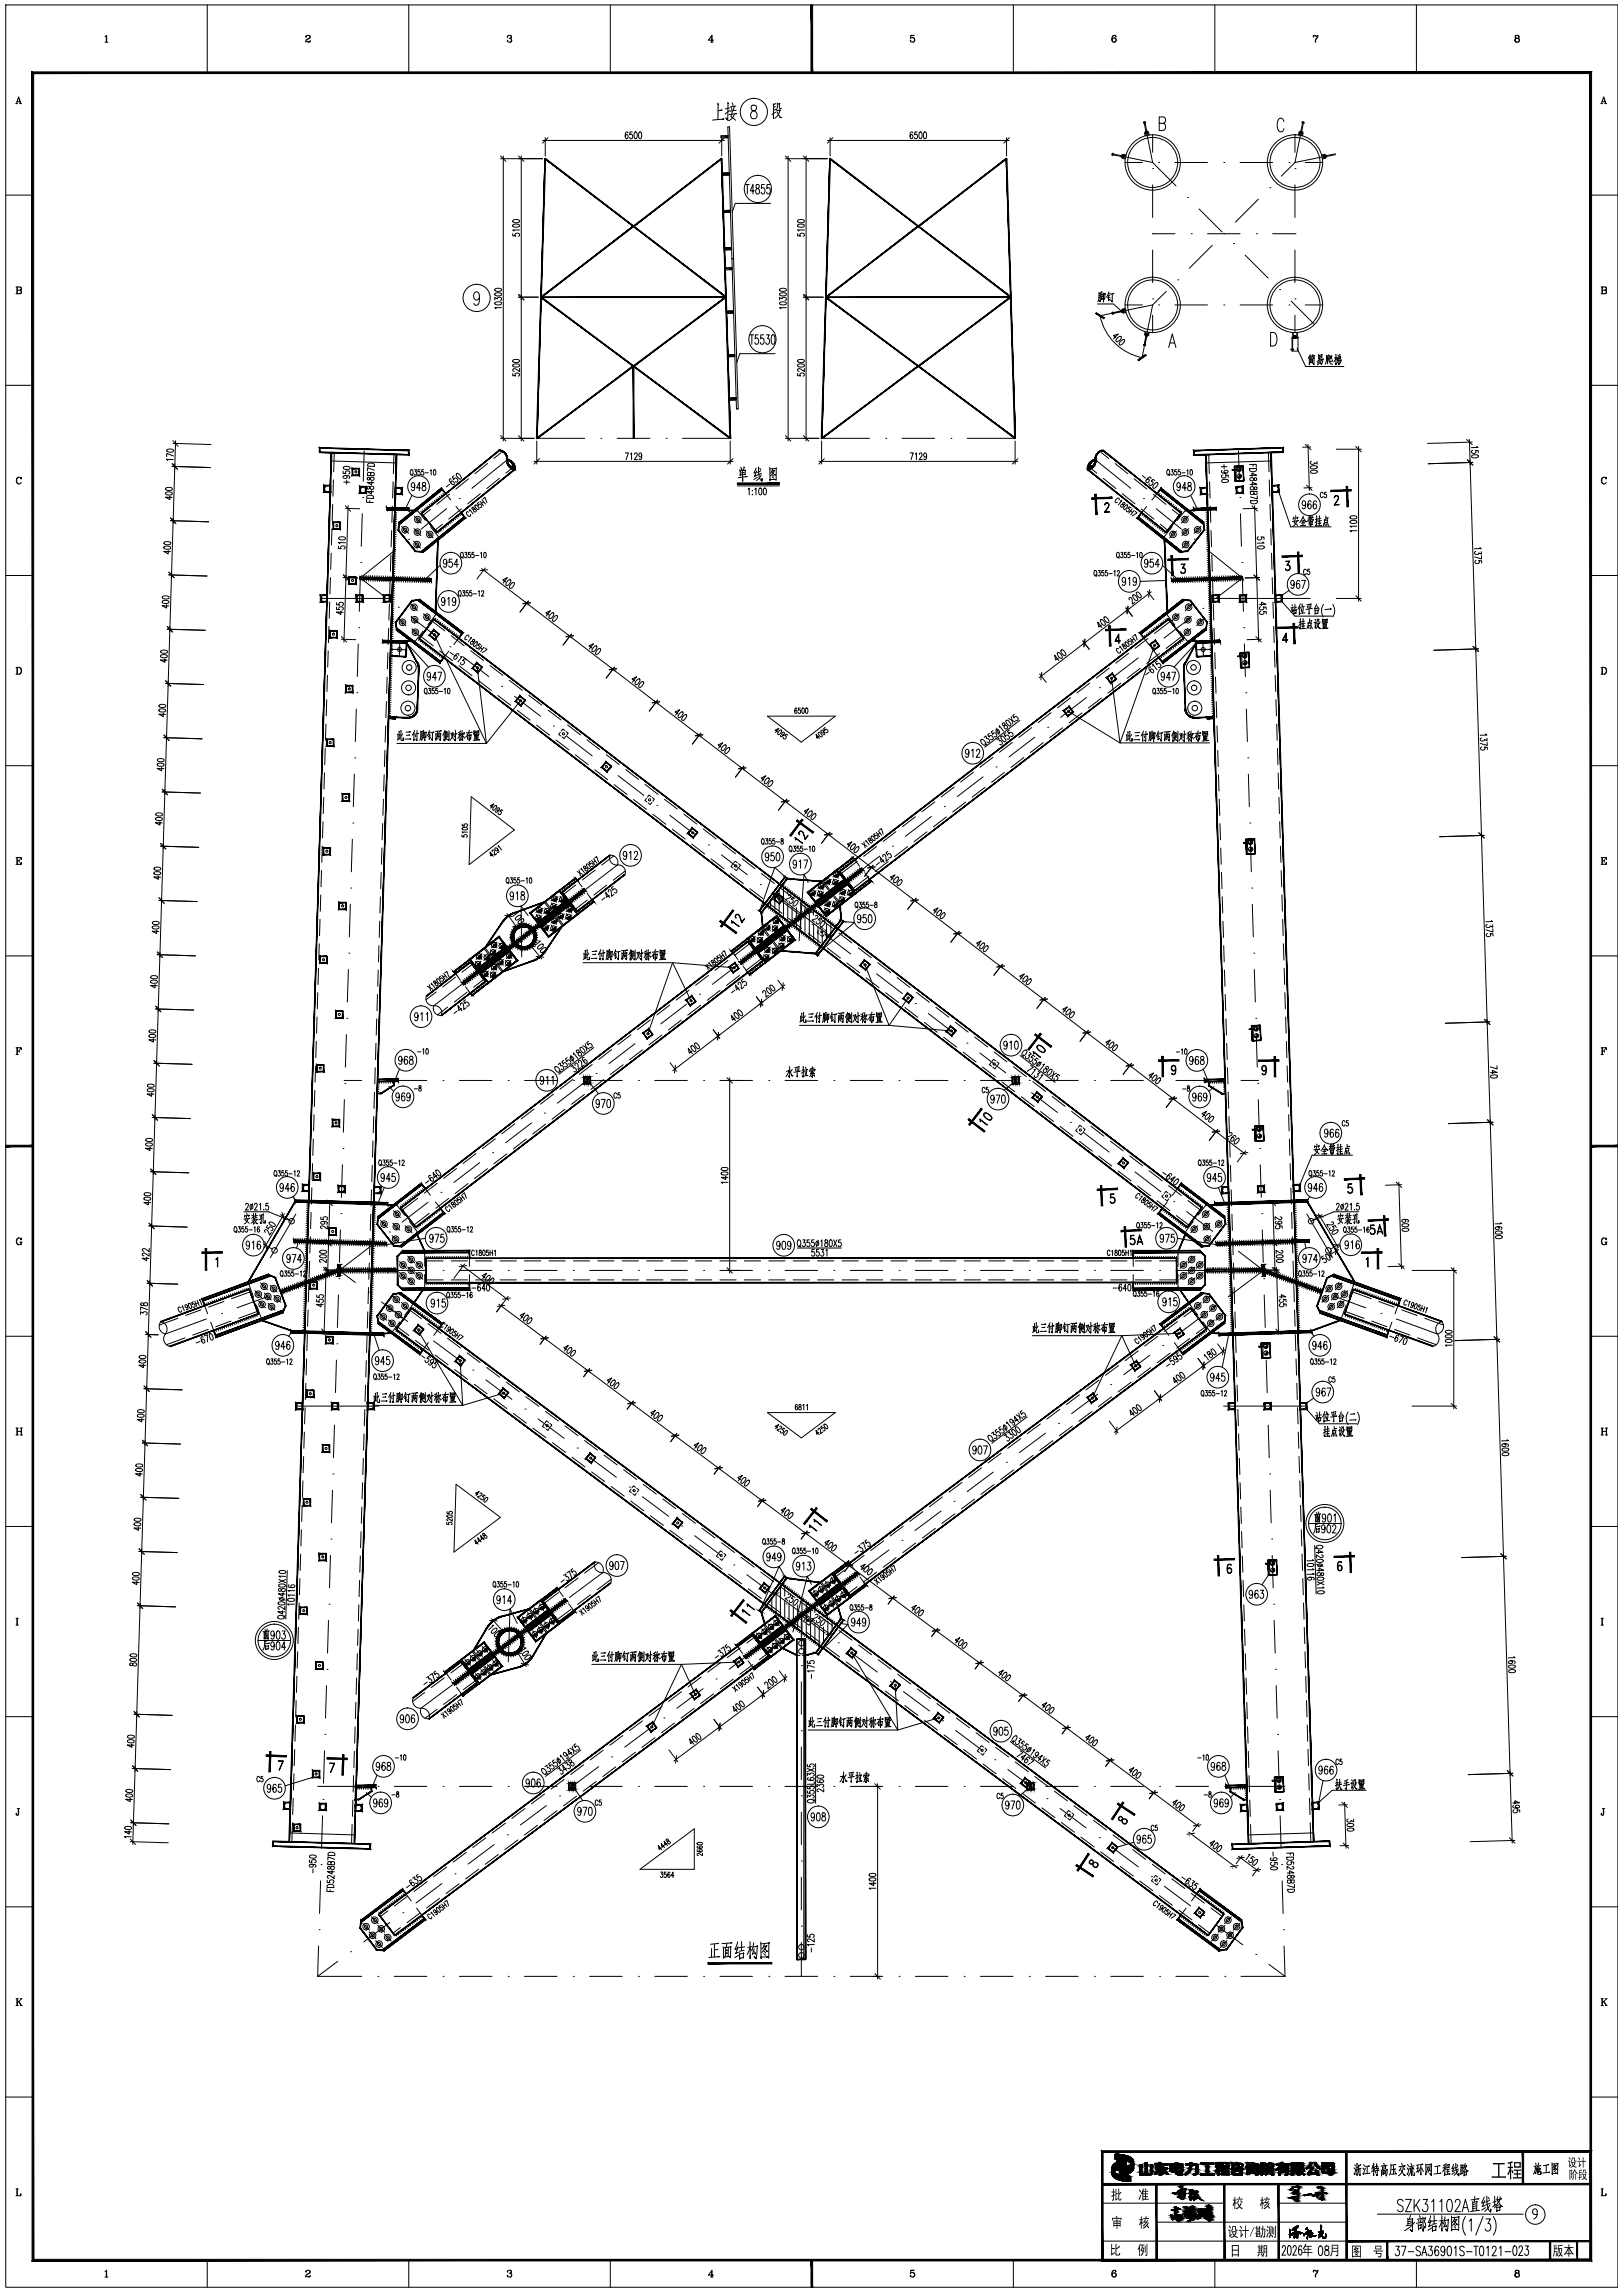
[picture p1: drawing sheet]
<svg xmlns="http://www.w3.org/2000/svg" width="598mm" height="845mm" viewBox="0 0 598 845" stroke-linecap="round" stroke-linejoin="round" font-family="sans-serif">
<!-- layer: 4 -->
<g fill="none" stroke="#000" stroke-width=".37">
<path d="M414.1 57.7l10.6 2.2M414.5 59.9h6.4M422.5 49.3l2.2 10.6M424.7 49.7v6.4M424.7 59.9l8.6 8.6M426.9 59.9h.1M432.9 59.9h12M450.9 59.9h.1M456.9 59.9h12M474.9 59.9h.1M477.1 49.7v6.4M477.1 59.9l-5 5"/>
<path d="M479.2 49.3l-2.1 10.6 10.6-2.2M480.9 59.9h6.4M424.7 62.1h.1M424.7 68.1v12M437.5 72.7h.1M441.8 77l8.5 8.5M463.6 73.4l-8.5 8.5M467.8 69.1h.1M477.1 62.1h.1M477.1 68.1v12M424.7 86.1h.1M424.7 86.1h8.2"/>
<path d="M424.7 92.1v12M438.9 86.1h.1M444.9 86.1h12M446.7 90.4l-8.5 8.5M450.9 86.1h.1M454.5 89.7h.1M458.7 94l8.5 8.5M462.9 86.1h.1M468.9 86.1h8.2M477.1 86.1h.1M477.1 92.1v12M414.5 112.4h6.4"/>
<path d="M424.7 110.1h.1M424.7 112.4l-10.6 2.1M424.7 112.4l-2.2 10.6M424.7 116.1v6.5M426.9 112.4h.1M429.7 107.4l-5 5M432.9 112.4h12M433.9 103.1h.1M450.9 112.4h.1M456.9 112.4h12M471.4 106.7h.1M474.9 112.4h.1"/>
<path d="M475.7 110.9l8.6 8.7M477.1 110.1h.1M477.1 116.1v6.5M480.9 112.4h6.4M134.2 166.1l-.4 11.2M186.9 169.4l-13 10.5M197.8 161.5h17.6M221.4 161.5h.1M227.4 161.5h12M245.4 161.5h.1M251.4 161.5h17.6M302.7 161.5h17.6"/>
<path d="M326.3 161.5h.1M332.3 161.5h12M350.4 161.5h.1M356.3 161.5h17.7M403.6 169.4l13 10.5M456.3 166.1l.3 11.2M133.5 189.3l-.4 12M133.6 183.3h.1M150.5 198.7h.1M164.5 187.4l-9.3 7.6M169.2 183.7h.1M421.3 183.7h.1"/>
<path d="M426 187.4l9.3 7.6M440 198.7h.1M456.8 183.3h.1M457 189.3l.4 12M132.7 213.3l-.3 12M132.9 207.3h.1M145.8 202.5l-13.1 10.5 9.3 7.1M444.7 202.5l13 10.5-9.8 7.5M457.6 207.3h.1M457.7 213.3l.4 12M132 237.3l-.4 12M132.2 231.3h.1"/>
<path d="M144 239.2l5.7 .2M146.7 223.7h.1M147.3 236.8l-.2 5M151.5 227.4l9.5 7.3M165.8 238.3h.1M424.1 238.8h.1M438.4 227.8l-9.5 7.3M443.1 224.2h.1M443.2 236.8l.2 5M446.5 239.2l-5.7 .2M458.3 231.3h.1M458.5 237.3l.3 12"/>
<path d="M131.5 255.3h.1M170.6 242l9.5 7.3M184.8 252.9h.1M189.6 256.6l9.5 7.3M400.3 257l-9.5 7.3M405 253.4h.1M419.3 242.4l-9.5 7.3M459 255.3h.1M130.7 279.2h.1M131.3 261.3l-.4 12M203.9 267.5h.1M208.7 271.2l9.5 7.3"/>
<path d="M381.2 271.6l-9.5 7.3M386 268h.1M459.2 261.3l.4 12M459.7 279.2h.1M130.5 285.3l-.3 11.9M222.9 282.1h.1M227.7 285.8l9.5 7.3M242 296.7h.1M347.9 297.2h.1M362.2 286.2l-9.5 7.3M367 282.6h.1M459.9 285.3l.4 11.9"/>
<path d="M129.8 309.2l-.4 12M130 303.2h.1M227.5 318.7l-12.5 9.6M246.7 300.4l9.6 7.3M261 311.4h.1M265.8 315l9.5 7.3M324.1 315.4l-9.5 7.3M328.9 311.8h.1M343.2 300.8l-9.6 7.3M460.5 303.2h.1M460.7 309.2l.3 12M129.1 333.2l-.4 12"/>
<path d="M129.3 327.2h.1M205.5 335.6l-24.3 18.6M210.2 331.9h.1M280.1 326h.1M284.8 329.6l9.6 7.3M305.1 330l-23.6 18.1M309.8 326.4h.1M461.2 327.2h.1M461.4 333.2l.4 12M128.4 357.2l-.4 12M128.5 351.2h.1M176.4 357.9h.1"/>
<path d="M272 355.4l-9.5 7.3M276.8 351.7h.1M299.1 340.5h.1M303.9 344.2l9.5 7.3M318.2 355.1h.1M322.9 358.8l9.6 7.3M461.9 351.2h.1M462.1 357.2l.4 12M127.8 375.2h.1M171.6 361.5l-11.8 9.1M253 370l-9.6 7.3M257.7 366.3h.1"/>
<path d="M337.2 369.8h.1M342 373.4l9.5 7.3M462.7 375.2h.1M126.8 398.1h6.4M127.1 399.2h.1M127.6 381.2l-.3 12M139.2 398.1h.1M145.2 398.1h12M163.2 398.1h.1M169.2 398.1h12.1M187.2 398.1h.1M193.2 398.1h12"/>
<path d="M211.2 398.1h.1M214.9 399.2l-9.6 7.3M217.2 398.1h12M219.6 395.5h.1M233.9 384.6l-9.5 7.3M235.2 398.1h.1M238.7 380.9h.1M241.2 398.1h12M259.2 398.1h.1M265.2 398.1h12M283.2 398.1h.1M289.2 398.1h12"/>
<path d="M307.2 398.1h.1M313.2 398.1h12M331.2 398.1h.1M337.2 398.1h12M355.2 398.1h.1M356.3 384.4h.1M361 388l9.5 7.3M361.2 398.1h12M375.3 399h.1M379.2 398.1h.1M385.2 398.1h12M403.2 398.1h.1"/>
<path d="M409.2 398.1h12M427.2 398.1h.1M433.2 398.1h12M451.2 398.1h.1M457.2 398.1h6.5M462.9 381.2l.3 12M463.4 399.2h.1M126.9 405.2l-.4 12M195.8 413.8l-9.5 7.3M200.6 410.1h.1M380.1 402.6l9.5 7.3M394.4 413.6h.1"/>
<path d="M399.1 417.2l9.5 7.3M463.6 405.2l.4 12M126.2 429.2l-.4 12M126.3 423.2h.1M162.5 439.3h.1M176.8 428.4l-9.6 7.3M181.5 424.7h.1M413.4 428.2h.1M418.2 431.8l9.5 7.3M464.1 423.2h.1M464.3 429.2l.4 12M125.4 453.2l-.3 12"/>
<path d="M125.6 447.2h.1M138.7 457.6l-13.7 10.5M143.4 454h.1M157.7 443l-9.5 7.3M432.5 442.8h.1M437.2 446.4l9.5 7.3M451.5 457.4h.1M464.9 447.2h.1M465.1 453.2l.3 12M98.6 477.8l-11.3 4.1M104.2 475.7h.1M124.7 477.2l-.4 12"/>
<path d="M124.9 471.2h.1M125 468.1l5.9 4.5M125 468.1h8.2M125 468.1l-15.2 5.5M135.7 476.1h.1M139.2 468.1h.1M140.5 479.7l9.7 7.2M145.2 468.1h12M163.2 468.1h.1M169.2 468.1h12.1M187.2 468.1h.1M193.2 468.1h12"/>
<path d="M211.2 468.1h.1M217.2 468.1h12M235.2 468.1h.1M241.2 468.1h12M259.2 468.1h.1M265.2 468.1h12M283.2 468.1h.1M289.2 468.1h12M307.2 468.1h.1M313.2 468.1h12M331.2 468.1h.1M337.2 468.1h12"/>
<path d="M355.2 468.1h.1M361.2 468.1h12M379.2 468.1h.1M385.2 468.1h12M403.2 468.1h.1M409.2 468.1h12M427.2 468.1h.1M433.2 468.1h12M451.2 468.1h.1M456.2 461l9.3 7.1M457.2 468.1h8.3M465.5 468.1l-13 9.7"/>
<path d="M465.5 468.1l15.1 5.5M465.6 471.2h.1M465.8 477.2l.4 12M486.3 475.7h.1M491.9 477.8l11.3 4.1M76 486l-15.1 5.5M81.7 483.9h.1M124.1 495.1h.1M155 490.5h.1M159.8 494.1l9.6 7.2M423.7 499.4l-9.7 7.1M428.5 495.8h.1"/>
<path d="M442.9 485l-9.6 7.2M447.7 481.4h.1M466.3 495.1h.1M508.8 483.9h.1M514.4 486l15.2 5.5M123.4 519.1h.1M124 501.2l-.4 11.9M174.2 504.9h.1M179 508.4l9.6 7.2M193.4 519.2h.1M404.4 513.7l-9.6 7.2M409.2 510.1h.1"/>
<path d="M466.5 501.2l.4 11.9M467.1 519.1h.1M123.2 525.1l-.3 12M198.2 522.8l9.7 7.2M212.7 533.6h.1M217.5 537.2l9.6 7.1M370.8 538.8h.1M385.2 528.1l-9.6 7.2M390 524.5h.1M467.3 525.1l.3 12M122.5 549.1l-.4 12M122.7 543.1h.1"/>
<path d="M231.9 547.9h.1M236.7 551.5l9.6 7.2M346.7 556.8l-9.6 7.2M351.5 553.2h.1M366 542.4l-9.7 7.2M467.8 543.1h.1M468 549.1l.3 12M121.8 573.1l-.4 12M121.9 567.1h.1M222.1 579.5l-12.3 9.1M251.1 562.3h.1M255.9 565.9l9.7 7.1"/>
<path d="M270.4 576.6h.1M327.5 571.1l-9.6 7.2M332.3 567.6h.1M468.5 567.1h.1M468.7 573.1l.4 12M121 597.1l-.3 12M121.2 591.1h.1M200.2 595.8l-23.9 17.8M205 592.2h.1M275.2 580.2l9.6 7.2M289.6 591h.1M294.4 594.6l9.6 7.2"/>
<path d="M295.2 595.2v12.5M308.3 585.5l-20.4 15.2M313.1 581.9h.1M469.3 591.1h.1M469.4 597.1l.4 12M120.5 615.1h.1M171.5 617.2h.1M263.8 618.7h.1M278.3 607.9l-9.7 7.2M283.1 604.3h.1M295.2 613.7h.1M295.2 619.7v12"/>
<path d="M308.8 605.3h.1M313.6 608.9l9.6 7.2M328 619.7h.1M470 615.1h.1M119.7 639.1h.1M120.3 621.1l-.4 12M166.7 620.8l-11.6 8.6M239.8 636.6l-9.6 7.2M244.6 633h.1M259 622.3l-9.6 7.1M295.2 637.7h.1M332.9 623.3l9.6 7.2"/>
<path d="M347.3 634.1h.1M352.1 637.6l9.6 7.2M470.2 621.1l.3 12M470.7 639.1h.1M117 658.2h16.2M119.6 645.1l-.4 12M139.2 658.2h.1M145.2 658.2h12M163.2 658.2h.1M169.2 658.2h12.1M187.2 658.2h.1M193.2 658.2h12"/>
<path d="M211.2 658.2h.1M217.2 658.2h12M220.6 651l-9.7 7.1M225.4 647.4h.1M235.2 658.2h.1M241.2 658.2h12M259.2 658.2h.1M265.2 658.2h12M283.2 658.2h.1M289.2 658.2h12M295.2 643.7v12M307.2 658.2h.1"/>
<path d="M313.2 658.2h12M331.2 658.2h.1M337.2 658.2h12M355.2 658.2h.1M361.2 658.2h12M366.5 648.4h.1M371.3 652l9.6 7.2M379.2 658.2h.1M385.2 658.2h12M403.2 658.2h.1M409.2 658.2h12M427.2 658.2h.1"/>
<path d="M433.2 658.2h12M451.2 658.2h.1M457.2 658.2h16.2M470.9 645.1l.4 12M118.8 669.1l-.3 12M119 663.1h.1M182.1 679.7l-9.6 7.2M186.9 676.1h.1M201.3 665.3l-9.6 7.2M206.1 661.7h.1M295.2 661.7h.1M295.2 667.7v12"/>
<path d="M385.7 662.8h.1M390.5 666.4l9.7 7.1M405 677.1h.1M471.4 663.1h.1M471.6 669.1l.4 12M118.1 693.1l-.4 12M118.3 687.1h.1M162.9 694l-9.7 7.2M167.7 690.4h.1M295.2 685.7h.1M295.2 691.7v12M409.8 680.7l9.6 7.2"/>
<path d="M424.2 691.5h.1M429 695.1l9.6 7.2M472.2 687.1h.1M472.4 693.1l.3 12M117.4 717.1l-.4 11.1M117.6 711h.1M129.2 719.2h.1M143.6 708.4l-9.6 7.2M148.4 704.8h.1M295.2 709.7h.1M295.2 715.7v12.5M443.4 705.8h.1"/>
<path d="M448.2 709.4l9.7 7.2M472.9 711h.1M473.1 717.1l.3 11.1M117 728.2h16.2M124.4 722.7l-7.4 5.5M139.2 728.2h.1M145.2 728.2h12M163.2 728.2h.1M169.2 728.2h12.1M187.2 728.2h.1M193.2 728.2h12M211.2 728.2h.1"/>
<path d="M217.2 728.2h12M235.2 728.2h.1M241.2 728.2h12M259.2 728.2h.1M265.2 728.2h12M283.2 728.2h.1M289.2 728.2h12M307.2 728.2h.1M313.2 728.2h12M331.2 728.2h.1M337.2 728.2h12M355.2 728.2h.1"/>
<path d="M361.2 728.2h12M379.2 728.2h.1M385.2 728.2h12M403.2 728.2h.1M409.2 728.2h12M427.2 728.2h.1M433.2 728.2h12M451.2 728.2h.1M457.2 728.2h16.2M462.7 720.2h.1M467.5 723.8l5.9 4.4"/>
</g>
<!-- layer: 0 -->
<g fill="#000" stroke="#000" stroke-width=".37">
<path d="M411 793.8h.5zM413.3 795.9h1.7zM414.9 798.9h2.8zM414.6 795.6h.4zM416.5 796.8h1.1l-.3 .3zM425.7 797.7h4.6zM426.9 797h.8zM427.7 798.9h.8zM433 797.2h.8zM434.8 797.6h.9zM435 798.5h.8zM436.9 797.8h4.4z"/>
<path d="M442.7 797.4h4.5zM448 798.4h1.7zM448.1 796.9h.5zM448.9 796.9h.8zM449.2 796.8h.5zM450.6 798.5h2.2zM450.6 798.5h2.1zM454.6 799.4h.3zM454.6 798h.4zM457.4 798.1h.6zM459 798.7h1.1zM459.3 798.7h.8z"/>
<path d="M459.7 797.8h.6zM460.5 798.2h.3zM462.2 799.2h.5zM466.4 797.2h2.5zM470.2 799.7h.2zM476.9 799.7h.6zM479.5 797.4h.8zM481.3 799.1h.4zM485.9 799.1h.4zM485.9 799.1l.4 .1zM412.4 802h.4zM412.7 802.2h3.8z"/>
<path d="M414.7 801.7h.9zM414.9 801.7h.5zM415.9 803.8h.2zM423.5 800.9h1.1zM423.7 800.9h.9zM425.5 801.1h.4zM430 801.1l.3 .1zM431.4 816.2h.3zM431.4 816.1h.2zM431.5 800.2h4.3zM431.5 816.6h.3zM432 817.9h.2z"/>
<path d="M432.3 814.2h.9zM432.2 816.8h.2zM432.6 816.5h1zM432.9 813.2h.2zM433 816.4h2.3zM433 813.4h.3zM432.9 813.2h.1zM433 817.1h.3zM433.1 814h.8zM433 815.8h.2zM433 816.8h.2zM433.3 816.3h1.9z"/>
<path d="M433.1 817.4h.2zM433.1 813.5h.2zM433.3 817.3h.7zM433.4 813.9h1.2zM433.5 816.3h1.6zM433.5 815.1h.3zM433.3 817.5h.2zM433.6 815.1h.2zM433.6 801.3h2.2zM433.7 813.8h.8zM433.8 818.1h.2zM433.9 801.3h1.9z"/>
<path d="M433.9 816.9h.3zM434 818.4h.4zM434 813.7h.3zM434.1 818.4h.2zM434.4 818h.4zM436.6 815.8h.2zM436.6 815.7h.2zM436.7 815.6h.2zM436.7 815.5h.2zM436.7 801.3h.3zM436.8 814.9h.2zM436.9 814.8h.1z"/>
<path d="M436.9 814.7h.2zM436.9 814.5h.2zM436.9 814.4h.2zM437.2 815.8h.2zM437 813.7h.2zM437 813.9h.2zM437 813.4h.2zM437 813.6h.2zM437.3 815.2h.2zM437.4 817.4h.2zM437.5 814.8h.2zM437.7 814.9h.5z"/>
<path d="M437.8 818.4h.5zM437.6 816.9h.2zM437.6 817h.2zM437.9 814.8h.3zM437.7 816.9h.2zM437.7 816.7h.2zM437.7 814.5h.2zM437.8 814.5h.2zM437.8 816.5h.2zM438 816.6h.1zM438.1 814.1h.2zM437.9 814.8h.2z"/>
<path d="M438 814.3h.2zM438.1 814.2h.2zM438.1 815.8h.2zM438.2 814h.2zM438.3 817.2h.2zM438.7 817.9h.5zM438.9 815.9h.6zM438.8 813.3h.2zM439 813h.7zM438.8 817.5h.2zM439 815.4h.1zM439.2 816h.2z"/>
<path d="M439.3 818h.4zM439.3 816h.1zM439.4 815.5h.2zM439.4 815.3h.2zM439.5 815.1h.2zM439.6 814.3h.2zM439.6 813.6h.2zM439.6 814h.2zM439.9 815.8h.8zM439.7 816h.2zM439.8 816.4h.2zM439.8 816.3h.2z"/>
<path d="M440.2 817h.2zM440 817.3h.2zM440.3 816.8h.2zM440.5 816.4h.2zM440.6 816.1h.2zM442.4 801.4h5zM448.5 801.4h.6zM459.4 801.2l.2 .1zM459.4 801.2h.3zM460.1 800.5h.7zM460.2 800.5h.6zM461.2 800.7h1.5z"/>
<path d="M466.2 801.3h.2zM468.1 801.2h1.3zM468.6 801.4h.2zM473.7 801.1h1zM473.9 801.1h.8zM475.3 810h.2zM475.5 806.8h.2zM475.6 806.7h.1zM475.7 806.6h.1zM475.8 806.5h.2zM476.6 809.3h.5zM476.7 809.5h.3z"/>
<path d="M476.6 808.2h.3zM477 807.4h.4zM476.8 807.8h.2zM476.8 809.3h.2zM476.8 807.7h.3zM476.9 807.5h.2zM477.7 807.7h.2zM477.7 811.2h.2zM477.9 801.3h1zM477.8 811.2h.1zM477.8 807.4h.2zM477.8 807.3h.2z"/>
<path d="M478 807.2h.2zM478 807.1h.2zM480.2 801.4h.4zM481.9 801.3h.6zM482.2 808.5h1zM482.8 800.7h2.9zM482.8 808.5h.3zM483.8 809.2h.3zM483.9 809h.7zM485 808h.2zM486 807.9h.2zM486.4 805.6h.2z"/>
<path d="M486.6 808.3h1.2zM487 810.6h.2zM487.6 808.1h1.2zM487.7 808.1h1.1zM487.8 800.8h2.1zM488.6 808.3h.2zM490.2 801h1.1zM490.5 800.9h.9z"/>
<path d="M298.8 1.8l.6 25v-25zM298.8 1.8l.6 25h-.6z"/>
<path d="M11.8 26.5l.6 806v-805.4zM11.8 26.5l.6 806-.6 .6zM12.4 832.5l-.6 .6 574-.6zM11.8 833.1l574-.6 .6 .6zM585.8 27.1v805.4l.6 .6zM586.4 26.5v806.6l-.6-806zM12.4 27.1h573.4l.6-.6zM11.8 26.5h574.6l-574 .6z"/>
<path d="M233.3 83.3l.2 .2 32.3-25.2zM233.5 83.5l32.3-25.2 .2 .3z"/>
<path d="M338.2 83.3l.2 .2 32.4-25.2zM338.4 83.5l32.4-25.2 .1 .3z"/>
<path d="M199.2 109.4l.2 .2 33.9-26.3zM199.4 109.6l33.9-26.3 .2 .2z"/>
<path d="M199.3 109.3v.3l68.1-.3zM199.3 109.6l68.1-.3v.3z"/>
<path d="M200.8 58.6l66.6 51 .1-.2zM201 58.3l66.5 51.1-66.7-50.8z"/>
<path d="M304.2 109.4l.2 .2 33.8-26.3zM304.4 109.6l33.8-26.3 .2 .2z"/>
<path d="M304.3 109.3v.3l68.1-.3zM304.3 109.6l68.1-.3v.3z"/>
<path d="M305.8 58.6l66.5 51 .2-.2zM305.9 58.3l66.6 51.1-66.7-50.8z"/>
<path d="M403.7 115.5l3 2 .2-.3zM403.9 115.2l3 2-3.2-1.7z"/>
<path d="M233.3 134.8l.2 .2 33.9-25.6zM233.5 135l33.9-25.6 .1 .2z"/>
<path d="M338.2 134.8l.2 .2 33.9-25.6zM338.4 135l33.9-25.6 .2 .2z"/>
<path d="M419.2 132.6l.2 .3 2.7-2.3zM419.4 132.9l2.7-2.3 .2 .4z"/>
<path d="M117.7 164.9l-.1 1.7h.3zM117.7 164.9l.2 .2v1.5zM117.7 164.9l.2 .2 32.8 .8zM117.9 165.1l32.8 .8-.2 .2zM150.5 166.1l.2 1.6v-1.8zM150.5 166.1l.2 1.6-.3-.2zM117.7 166.7l33 1-.3-.2zM117.7 166.5l32.7 1-32.7-.8z"/>
<path d="M121.6 179l.2 2.5 .1-2.5zM121.6 179l.2 2.5-.2-.3zM119.2 181.4l2.6 .1-.2-.3zM119.2 181.4l.3-.3 2.1 .1zM119.3 178.7l-.1 2.7 .3-.3zM119.3 178.7l.2 .3v2.1zM119.3 178.7l.2 .3 2.3-.2zM119.5 179l2.3-.2v.3z"/>
<path d="M130 172.8h2.4v-.2zM129.8 172.5l2.6 .1-2.4 .2zM129.8 172.5l.1 2.5 .1-2.2zM129.8 172.5l.1 2.5-.2 .3zM129.9 175l-.2 .3 2.5-.2zM129.7 175.3l2.5-.2 .2 .2zM132.3 172.7l-.1 2.4 .2 .2zM132.3 172.7h.2l-.1 2.6z"/>
<path d="M134.8 179.4l.2 2.5 .1-2.5zM134.8 179.4l.2 2.5-.2-.3zM132.4 181.8l2.6 .1-.2-.3zM132.4 181.8l.3-.3 2.1 .1zM132.5 179.1l-.1 2.7 .3-.3zM132.5 179.1l.2 .3v2.1zM132.5 179.1l.2 .3 2.3-.2zM132.7 179.4l2.3-.2v.3z"/>
<path d="M145.6 179.7l.2 2.2 .1-2.2zM145.6 179.7l.2 2.2-.2 .3zM145.6 182.2l2.4-.2-2.2-.1zM145.6 182.2l2.4-.2 .2 .3zM148 179.9v2.1l.2 .3zM148 179.9l.3-.3-.1 2.7zM145.8 179.8l2.2 .1 .3-.3zM145.8 179.6h2.5l-2.5 .2z"/>
<path d="M146 167.5l-15.4 511.9 15.7-511.9zM146 167.5l-15.4 511.9h-.2z"/>
<path d="M186.8 169.5h.2l-.2 .4zM187 169.5l-.2 .4h.2zM186.8 169.9h.2l-.2 .4zM187 169.9l-.2 .4h.3zM186.8 170.3h.3l-.1 .5zM187.1 170.3l-.1 .5 .2-.1zM187 170.8l.2-.1v.5zM187.2 170.7v.5l.2-.2zM187.2 171.2l.2-.2 .1 .5zM187.4 171l.1 .5 .2-.2zM187.5 171.5l.2-.2 .1 .5zM187.7 171.3l.1 .5 .2-.2zM188 171.6l.2 .5-.4-.3zM188 171.6l.2 .5 .1-.3zM188.3 171.8l.3 .4-.4-.1zM188.3 171.8l.3 .4 .1-.2zM188.7 172l.3 .3-.4-.1zM188.7 172l.3 .3 .1-.2z"/>
<path d="M189.2 171.8v.4h-.3zM188.9 171.8v.4l.3-.4zM189.1 171.3l.1 .5h-.3zM188.9 171.4v.4l.2-.5zM189 170.9l.1 .4-.2 .1zM188.7 171l.2 .4 .1-.5zM188.7 170.5l.3 .4-.3 .1zM188.5 170.6l.2 .4v-.5zM188.5 170.1l.2 .4-.2 .1zM188.5 170.1l-.2 .2 .2 .3zM188.1 169.8l.4 .3-.2 .2zM188.1 169.8l-.1 .2 .3 .3zM187.7 169.6l.4 .2-.1 .2zM187.7 169.6l-.1 .2 .4 .2zM187.3 169.4l.4 .2-.1 .2zM187.3 169.4v.3l.3 .1zM186.9 169.3l.4 .1v.3zM186.9 169.3v.3l.4 .1z"/>
<path d="M189.2 172.8h.5v.3zM189.2 172.8v.2l.5 .1zM188.8 172.6l.4 .2v.2zM188.8 172.6l-.1 .2 .5 .2zM188.4 172.4l.4 .2-.1 .2zM188.4 172.4l-.2 .1 .5 .3zM188 172.1l.4 .3-.2 .1zM187.8 172.2l.4 .3-.2-.4zM187.7 171.7l.3 .4-.2 .1zM187.5 171.9l.3 .3-.1-.5zM187.4 171.3l.3 .4-.2 .2zM187.2 171.4l.3 .5-.1-.6zM187.2 170.9l.2 .4-.2 .1zM187 171l.2 .4v-.5zM187 170.4l.2 .5-.2 .1zM186.8 170.5l.2 .5v-.6zM187 169.9v.5l-.2 .1zM186.7 170l.1 .5 .2-.6zM187 169.5v.4l-.3 .1zM186.8 169.5l-.1 .5 .3-.5zM187 169v.5h-.2zM186.8 169v.5l.2-.5zM186.9 168.5l.1 .5h-.2zM186.7 168.5l.1 .5 .1-.5zM186.8 168l.1 .5h-.2zM186.5 168.1l.2 .4 .1-.5zM186.5 167.5l.3 .5-.3 .1zM186.3 167.6l.2 .5v-.6zM186.3 167.1l.2 .4-.2 .1zM186.1 167.2l.2 .4v-.5zM185.9 166.7l.4 .4-.2 .1zM185.7 166.9l.4 .3-.2-.5zM185.5 166.4l.4 .3-.2 .2zM185.5 166.4l-.1 .2 .3 .3zM185.1 166.1l.4 .3-.1 .2zM185.1 166.1l-.1 .2 .4 .3zM184.6 165.9l.5 .2-.1 .2zM184.6 165.9l-.1 .3 .5 .1zM184.1 165.8l.5 .1-.1 .3zM184.1 165.8l-.1 .3 .5 .1z"/>
<path d="M161 196.2l28.8-23.1-.2-.2zM160.8 196l28.8-23.1-28.6 23.3z"/>
<path d="M189.8 172.5v.5h-.2zM189.6 172.5v.5l.2-.5zM189.7 172l.1 .5h-.2zM189.5 172l.1 .5 .1-.5zM189.6 171.5l.1 .5h-.2zM189.4 171.5l.1 .5 .1-.5zM189.4 171l.2 .5h-.2zM189.1 171.1l.3 .4v-.5zM189.1 170.6l.3 .4-.3 .1zM188.9 170.7l.2 .4v-.5zM188.7 170.2l.4 .4-.2 .1zM188.7 170.2l-.1 .2 .3 .3zM188.3 169.9l.4 .3-.1 .2zM188.3 169.9l-.1 .2 .4 .3zM187.9 169.6l.4 .3-.1 .2zM187.9 169.6l-.1 .3 .4 .2zM187.4 169.5l.5 .1-.1 .3zM187.4 169.5l-.1 .2 .5 .2zM186.9 169.3l.5 .2-.1 .2zM186.9 169.3v.3l.4 .1z"/>
<path d="M200.7 58.5l-3.1 103h.3zM200.7 58.5h.3l-3.1 103z"/>
<path d="M197.7 161.4l.1 .2 35.5-26.8zM197.8 161.6l35.5-26.8 .2 .2z"/>
<path d="M233.3 134.9v26.6h.3zM233.3 134.9h.3v26.6z"/>
<path d="M265.7 58.5l3.2 103h.3zM265.7 58.5h.3l3.2 103z"/>
<path d="M199.3 109.6l69.6 52 .2-.2zM199.4 109.4l69.7 52-69.8-51.8z"/>
<path d="M271.7 178.5h15.4v-.6zM271.7 177.9h15.4l-15.4 .6z"/>
<path d="M305.7 58.5l-3.1 103h.3zM305.7 58.5h.3l-3.1 103z"/>
<path d="M302.6 161.4l.2 .2 35.4-26.8zM302.8 161.6l35.4-26.8 .2 .2z"/>
<path d="M370.7 58.5l3.1 103h.3zM370.7 58.5h.3l3.1 103z"/>
<path d="M304.2 109.6l69.7 52 .2-.2zM304.4 109.4l69.7 52-69.9-51.8z"/>
<path d="M400.8 172.8l.5 .2-.5 .1zM400.8 172.8l.5 .2-.1-.2zM401.2 172.8h.6l-.5 .2zM401.2 172.8h.6l-.1-.2zM401.7 172.6l.5-.1-.4 .3zM401.7 172.6l.5-.1-.1-.1zM402.1 172.4l.5-.2-.4 .3zM402.1 172.4l.5-.2-.1-.1zM402.5 172.1l.5-.2-.4 .3zM402.8 171.7l-.3 .4 .5-.2zM402.8 171.7l.5-.3-.3 .5zM403.1 171.3l-.3 .4 .5-.3zM403.1 171.3l.4-.3-.2 .4zM403.3 170.9l-.2 .4 .4-.3zM403.6 170.5l-.1 .5-.2-.1zM403.4 170.4l-.1 .5 .3-.4zM403.7 170l-.1 .5-.2-.1zM403.5 169.9l-.1 .5 .3-.4zM403.7 169.5v.5l-.2-.1zM403.5 169.5v.4l.2-.4z"/>
<path d="M400.9 172.9l-.2 .2 29 22.9zM400.7 173.1l29 22.9-.2 .2z"/>
<path d="M401.4 172.1l.5 .1-.5 .1zM401.4 172.1l.5 .1-.1-.2zM401.8 172l.5 .1-.4 .1zM401.8 172l.5 .1-.1-.3zM402.2 171.8h.5l-.4 .3zM402.2 171.8h.5l-.2-.2zM402.5 171.6l.5-.1-.3 .3zM402.5 171.6l.5-.1-.2-.2zM402.8 171.3l.5-.1-.3 .3zM403.1 171l-.3 .3 .5-.1zM403.1 171l.4-.2-.2 .4zM403.3 170.7l-.2 .3 .4-.2zM403.3 170.7l.3-.4-.1 .5zM403.4 170.3l-.1 .4 .3-.4zM403.7 169.9l-.1 .4h-.2zM403.5 169.9l-.1 .4 .3-.4zM403.7 169.5v.4h-.2zM403.5 169.5v.4l.2-.4z"/>
<path d="M403.1 169.5l.5-.2v.3zM403.1 169.5v.2l.5-.1zM402.6 169.6l.5-.1v.2zM402.6 169.6l.1 .3 .4-.2zM402.1 169.9l.5-.3 .1 .3zM402.1 169.9l.2 .2 .4-.2zM401.7 170.2l.4-.3 .2 .2zM401.7 170.2l.2 .2 .4-.3zM401.7 170.2l.2 .2-.5 .2zM401.4 170.6l.2 .1 .3-.3zM401.4 170.6l.2 .1-.5 .3zM401.1 171l.2 .1 .3-.4zM401.1 171l.2 .1-.4 .4zM400.9 171.5h.2l.2-.4zM400.9 171.5h.2l-.4 .5zM401.1 171.5l-.4 .5h.3zM400.7 172h.3l-.4 .5zM401 172l-.4 .5h.3zM400.6 172.5h.3l-.2 .5zM400.9 172.5l-.2 .5h.2z"/>
<path d="M403.1 169.4l.5-.1v.3zM403.1 169.4l.1 .3 .4-.1zM402.7 169.6l.4-.2 .1 .3zM402.7 169.6l.1 .2 .4-.1zM402.3 169.8l.4-.2 .1 .2zM402.3 169.8l.2 .2 .3-.2zM402 170.1l.3-.3 .2 .2zM402 170.1l.2 .2 .3-.3zM402 170.1l.2 .2-.5 .2zM401.7 170.5l.2 .1 .3-.3zM401.7 170.5l.2 .1-.4 .3zM401.5 170.9l.2 .1 .2-.4zM401.5 170.9l.2 .1-.3 .3zM401.4 171.3l.2 .1 .1-.4zM401.4 171.3l.2 .1-.3 .4zM401.6 171.4l-.3 .4h.2zM401.3 171.8h.2l-.2 .4zM401.5 171.8l-.2 .4h.2z"/>
<path d="M405.9 165.9l.5-.1v.3zM405.9 165.9l.1 .3 .4-.1zM405.4 166.1l.5-.2 .1 .3zM405.4 166.1l.1 .2 .5-.1zM405 166.4l.4-.3 .1 .2zM405 166.4l.1 .2 .4-.3zM404.6 166.7l.4-.3 .1 .2zM404.6 166.7l.1 .2 .4-.3zM404.6 166.7l.1 .2-.5 .2zM404.2 167.1l.2 .1 .3-.3zM404.2 167.1l.2 .1-.5 .3zM403.9 167.5l.2 .1 .3-.4zM403.9 167.5l.2 .1-.4 .4zM403.7 168l.2 .1 .2-.5zM403.7 168l.2 .1-.4 .4zM403.9 168.1l-.4 .4h.3zM403.5 168.5h.3l-.3 .5zM403.8 168.5l-.3 .5h.2zM403.5 169h.2l-.2 .5zM403.7 169l-.2 .5h.2z"/>
<path d="M444.2 167.5l15.9 511.9-15.6-511.9zM444.2 167.5l15.9 511.9h-.3z"/>
<path d="M444.6 179.7l.3 2.5-.1-2.5zM444.6 179.7l.3 2.5-.3-.3zM442.3 182.3l2.6-.1-.3-.3zM442.3 182.3l.2-.3 2.1-.1zM442.2 179.6l.1 2.7 .2-.3zM442.2 179.6l.3 .3v2.1zM442.2 179.6l.3 .3 2.2-.3zM442.5 179.9l2.2-.3v.2z"/>
<path d="M453.9 173v.2l1.9-.3zM453.9 173.2l1.9-.3v.3z"/>
<path d="M454.9 171.7v.2l3.1-.3zM454.9 171.9l3.1-.3v.2z"/>
<path d="M454.8 171.8l.3 5.5-.1-5.5zM454.8 171.8l.3 5.5h-.2z"/>
<path d="M455 177.2v.2l3.2-.3zM455 177.4l3.2-.3v.2z"/>
<path d="M455.4 179.4l.3 2.2-.1-2.2zM455.4 179.4l.3 2.2-.2 .3zM455.7 181.6l-.2 .3 2.3-.4zM455.5 181.9l2.3-.4 .3 .3zM457.8 179.4v2.1l.3 .3zM458 179.1l.1 2.7-.3-2.4zM455.5 179.5l2.3-.1 .2-.3zM455.5 179.2l2.5-.1-2.5 .4z"/>
<path d="M457.9 171.7l.4 5.5-.2-5.5zM457.9 171.7l.4 5.5h-.2z"/>
<path d="M468.6 179l.3 2.2-.1-2.2zM468.6 179l.3 2.2-.2 .3zM468.9 181.2l-.2 .3 2.3-.4zM468.7 181.5l2.3-.4 .3 .3zM470.9 179l.1 2.1 .3 .3zM471.2 178.7l.1 2.7-.4-2.4zM468.7 179.1l2.2-.1 .3-.3zM468.7 178.8l2.5-.1-2.5 .4z"/>
<path d="M472.6 165.1v1.5h.3zM472.6 165.1l.2-.2 .1 1.7zM440 166.1l32.6-1 .2-.2zM439.7 165.9l33.1-1-32.8 1.2zM439.7 165.9l.3 1.6v-1.4zM439.7 165.9l.3 1.6-.2 .2zM440 167.5l-.2 .2 32.9-1.2zM439.8 167.7l32.9-1.2v.2z"/>
<path d="M123 192.5l2.4 .1v-.2zM122.7 192.3l2.7 .1-2.4 .1zM122.7 192.3l.2 2.5 .1-2.3zM122.7 192.3l.2 2.5-.2 .2zM122.7 195l2.5-.1-2.3-.1zM122.7 195l2.5-.1 .2 .2zM125.2 192.5v2.4l.2 .2zM125.2 192.5h.3l-.1 2.6z"/>
<path d="M142.4 187v.8h.2zM142.4 187l.2 .8zM142.4 187l.3 .3h8zM142.7 187.3h8l-.3 .2zM150.4 187.5l.2 .6 .1-.8zM150.4 187.5l.2 .6zM142.5 187.9l8.1 .2-.2-.2zM142.5 187.7l7.9 .2h-7.9z"/>
<path d="M145.4 187.9l-1.2 48.2 1.4-48.2zM145.4 187.9l-1.2 48.2h-.3z"/>
<path d="M145.5 188h1.5v-.2zM145.5 187.7l1.5 .1-1.5 .2z"/>
<path d="M150.5 188.1l1.9 .2 .1-.3zM150.5 187.9l2 .1-2 .1z"/>
<path d="M155.2 189l.1 .2 28.7-23.3zM155.3 189.2l28.7-23.3 .1 .1z"/>
<path d="M155.2 189.2l5.6 7 .2-.1zM155.2 189.2l.1-.2 5.7 7.1z"/>
<path d="M147.1 193.3l15.9-12.8-.1-.3zM146.9 193.1l16-12.9-15.8 13.1z"/>
<path d="M162.6 180.1l1.5 1.9 .2-.2zM162.7 179.8l1.6 2-1.7-1.7zM147.2 192.6l15.4-12.5 .1-.3zM146.9 192.4l15.8-12.6-15.5 12.8zM146.9 192.4v2.9l.3-2.7zM146.9 192.4v2.9h-.3zM146.6 195.3l6.5 7.7-6.2-7.7zM146.6 195.3l6.5 7.7-.1 .2zM153.1 203l-.1 .2 2.8 .1zM153 203.2l2.8 .1 .1 .2zM155.8 203.3l.1 .2 15.3-12.6zM155.9 203.5l15.3-12.6h.4zM169.8 189l1.4 1.9h.4zM169.8 189l.1-.2 1.7 2.1z"/>
<path d="M155.2 203.4l16-12.8-.2-.2zM155 203.2l16-12.8-15.8 13z"/>
<path d="M403.4 182.1l.2 7.5h.6zM403.4 182.1h.5l.3 7.5z"/>
<path d="M402.2 183.9l7.5-.2v-.5zM402.2 183.4l7.5-.2-7.5 .7z"/>
<path d="M419.4 190.4l-.1 .2 16.1 12.6zM419.3 190.6l16.1 12.6-.1 .2z"/>
<path d="M427.8 179.8l-1.6 2 .2 .2zM427.8 179.8v.3l-1.4 1.9zM427.8 179.8v.3l15.7 12.3zM427.8 180.1l15.7 12.3-.2 .2zM443.3 192.6l.5 2.7-.3-2.9zM443.3 192.6l.5 2.7h-.2zM443.6 195.3l-6.1 7.9 6.3-7.9zM443.6 195.3l-6.1 7.9-.1-.2zM434.6 203.5l2.9-.3-.1-.2zM434.7 203.3l2.7-.3-2.8 .5zM418.9 190.9l15.7 12.6 .1-.2zM418.9 190.9h.3l15.5 12.4zM420.5 188.8l-1.6 2.1h.3zM420.5 188.8l.2 .2-1.5 1.9z"/>
<path d="M427.6 180.2l-.2 .3 16.2 12.6zM427.4 180.5l16.2 12.6-.2 .2z"/>
<path d="M435.1 189l-5.6 7.1 .2 .1zM435.1 189l.2 .2-5.6 7z"/>
<path d="M406.3 166l28.8 23.2 .2-.2zM406.5 165.9l28.8 23.1-29-23z"/>
<path d="M438 188v.3l1.9-.4zM438 188.3l1.9-.4 .1 .2z"/>
<path d="M443.4 187.8l.1 .2 1.4-.3zM443.5 188l1.4-.3 .1 .3z"/>
<path d="M444.8 187.9l1.8 48.2-1.5-48.2zM444.8 187.9l1.8 48.2h-.3z"/>
<path d="M447.8 187.3v.5h.3zM447.8 187.3l.3-.3v.8zM440.1 187.5l7.7-.2 .3-.3zM439.8 187.3l8.3-.3-8 .5zM439.8 187.3l.3 .6zM439.8 187.3l.3 .6-.3 .2zM440.1 187.9l-.3 .2 8.2-.4zM439.8 188.1l8.2-.4v.2z"/>
<path d="M490.3 180.6v.5l7.5-.7zM490.3 181.1l7.5-.7v.5z"/>
<path d="M496 179.2l.2 7.5h.5zM496 179.2h.5l.2 7.5z"/>
<path d="M128.8 212.7l2.4 .1v-.2zM128.5 212.5l2.7 .1-2.4 .1zM128.5 212.5l.2 2.5 .1-2.3zM128.5 212.5l.2 2.5-.2 .2zM128.5 215.2l2.5-.1-2.3-.1zM128.5 215.2l2.5-.1 .2 .2zM131 212.7v2.4l.2 .2zM131 212.7h.3l-.1 2.6z"/>
<path d="M132.6 212.7l.3 .5v-.5zM132.6 212.7l.3 .5-.3 .2zM132.6 213.4l26 .6-25.7-.8zM132.6 213.4l26 .6 .2 .2zM158.6 213.6l.2 .6zM158.6 213.6l.3-.3-.1 .9zM132.8 212.8l25.8 .8 .3-.3zM132.8 212.5l26.1 .8-26.1-.5z"/>
<path d="M431.5 204.7l.2 7.5h.5zM431.5 204.7h.5l.2 7.5z"/>
<path d="M430.3 206.5l7.5-.2v-.5zM430.3 206l7.5-.2-7.5 .7z"/>
<path d="M457.6 212.7l.3 .7-.1-.7zM457.6 212.7l.3 .7zM431.6 214.2l26.3-.8-.3-.2zM431.9 214l25.7-.8-26 1zM431.6 213.3v.9l.3-.2zM431.6 213.3l.3 .7zM431.6 213.3l.3 .3 25.8-1.1zM431.9 213.6l25.8-1.1v.3z"/>
<path d="M472.3 204.8v.5l7.5-.7zM472.3 205.3l7.5-.7v.5z"/>
<path d="M478 203.4l.2 7.5h.5zM478 203.4h.5l.2 7.5z"/>
<path d="M121.8 232.5l2.3 .1v-.2zM121.5 232.3l2.6 .1-2.3 .1zM121.5 232.3l.2 2.5 .1-2.3zM121.5 232.3l.2 2.5-.3 .2zM121.4 235l2.6-.1-2.3-.1zM121.4 235l2.6-.1 .2 .2zM124 232.5v2.4l.2 .2zM124 232.5h.3l-.1 2.6z"/>
<path d="M140.9 236l.3 .5v-.5zM140.9 236l.3 .5-.3 .3zM141.2 236.5l-.3 .3h8.7zM140.9 236.8h8.7l.3 .3zM149.7 236.4l.2 .7zM149.7 236.4l.2-.3v1zM141.1 236.1l8.6 .3 .2-.3zM141.1 235.9l8.8 .2h-8.8z"/>
<path d="M144.1 236l-.1 .2 1.5-.2zM144 236.2l1.5-.2v.3z"/>
<path d="M149.6 236.9h.3l-.4 5zM149.9 236.9l-.4 5h.3z"/>
<path d="M149.7 237l.2-.1 3.5 7zM149.9 236.9l3.5 7 .2-.2z"/>
<path d="M149.8 236.1v.3l1.7-.3zM149.8 236.4l1.7-.3v.2z"/>
<path d="M154.5 235.2l-.2 .2 283.2 216.7zM154.3 235.4l283.2 216.7-.2 .2z"/>
<path d="M159.8 228.1l-5.3 7.2 5.5-7.1zM159.8 228.1l-5.3 7.2-.2-.1z"/>
<path d="M161.3 198.9l-1 26.5h.3zM161.3 198.9h.2l-.9 26.5z"/>
<path d="M159.7 231.9l2.1 1.6-.2 .2zM159.7 231.9l.1 .4 1.8 1.4zM159.7 231.9l.1 .4-1.7 1.8zM159.8 232.3l-1.7 1.8h.3zM158.1 234.1h.3l1.8 1.7zM158.4 234.1l1.8 1.7v-.3zM161.8 233.7l-1.6 2.1v-.3zM161.6 233.6l-1.4 1.9 1.6-1.8z"/>
<path d="M170.3 233.2l-1.4 1.8 .2 .2zM170.3 233.2l.4-.1-1.6 2.1zM154.6 221.1l15.7 12.1 .4-.1zM154.7 220.8l16 12.3-16.1-12zM151.9 221.5l2.7-.4 .1-.3zM151.8 221.2l2.9-.4-2.8 .7zM151.8 221.2l-5.9 8.1 6-7.8zM151.8 221.2l-5.9 8.1-.3-.1zM145.6 229.2l.7 2.8-.4-2.7zM145.6 229.2l.7 2.8-.3 .1zM146 232.1l16 12-15.7-12.1zM146 232.1l16 12v.3zM163.4 242.2l-1.4 1.9v.3zM163.4 242.2l.2 .2-1.6 2z"/>
<path d="M153.9 221.2l16.3 12.4 .1-.2zM154 221l16.3 12.4-16.4-12.2z"/>
<path d="M408.6 230.6l.1 7.5h.6zM408.6 230.6h.5l.2 7.5z"/>
<path d="M407.4 232.4l7.5-.2v-.5zM407.4 231.9l7.5-.2-7.5 .7z"/>
<path d="M420.2 233.4l.1 .2 16.1-12.6zM420.3 233.6l16.1-12.6 .2 .2z"/>
<path d="M419.8 233.1l1.6 2.1 .2-.2zM419.8 233.1l.3 .1 1.5 1.8zM419.8 233.1l.3 .1 15.7-12.4zM420.1 233.2l15.7-12.4v.3zM435.8 220.8v.3l2.9 .1zM435.8 221.1l2.9 .1-.1 .3zM438.7 221.2l-.1 .3 6.2 7.7zM438.6 221.5l6.2 7.7-.2 .1zM444.6 229.3l-.2 2.8 .4-2.9zM444.6 229.3l-.2 2.8-.2-.1zM428.4 244.4l16-12.3-.2-.1zM428.5 244.1l15.7-12.1-15.8 12.4zM426.8 242.4l1.6 2 .1-.3zM426.8 242.4l.2-.2 1.5 1.9z"/>
<path d="M425.6 235.9l1.6 2-.2 .2zM425.6 235.9v.3l1.4 1.9zM423.5 237.5l2.1-1.6v.3zM423.5 237.5l.3 .1 1.8-1.4zM423.5 237.5l.3 .1 1.3 2.1zM423.8 237.6l1.3 2.1 .1-.3zM425.2 239.4l2-1.3-2.1 1.6zM425.2 239.4l2-1.3-.1-.2z"/>
<path d="M428.9 198.9l1 26.5h.2zM428.9 198.9h.3l.9 26.5z"/>
<path d="M430.5 228.2l5.7 7-5.5-7.1zM430.5 228.2l5.7 7-.2 .1z"/>
<path d="M314.9 328.3l121.2-92.9-.1-.2zM314.8 328.1l121.2-92.9-121.1 93.1z"/>
<path d="M438.9 236.3l1.8 .1v-.3zM439 236.1h1.7l-1.8 .2z"/>
<path d="M440.6 236.9l-3.5 7 3.7-6.9zM440.6 236.9l-3.5 7-.2-.2z"/>
<path d="M440.6 236.9l.4 5-.2-5zM440.6 236.9l.4 5h-.3z"/>
<path d="M444.9 236.3l1.5-.1v-.2zM444.9 236h1.5l-1.5 .3z"/>
<path d="M449.3 236l.3 .8-.1-.8zM449.3 236l.3 .8zM440.6 237.1l9-.3-.3-.3zM440.8 236.8l8.5-.3-8.7 .6zM440.5 236.1l.1 1 .2-.3zM440.5 236.1l.3 .7zM440.5 236.1l.3 .3 8.6-.5zM440.8 236.4l8.6-.5v.2z"/>
<path d="M470.7 231.1v.5l7.5-.7zM470.7 231.6l7.5-.7v.5z"/>
<path d="M476.5 229.7l.1 7.5h.5zM476.5 229.7h.5l.1 7.5z"/>
<path d="M127.6 252.7l2.3 .1 .1-.2zM127.3 252.5l2.7 .1-2.4 .1zM127.3 252.5l.2 2.5 .1-2.3zM127.3 252.5l.2 2.5-.2 .2zM127.5 255l-.2 .2 2.5-.2zM127.3 255.2l2.5-.2 .2 .3zM129.8 252.7v2.3l.2 .3zM129.8 252.7h.3l-.1 2.6z"/>
<path d="M143.9 241.6l5.7 .2v.3zM143.9 241.6v.3l5.7 .2z"/>
<path d="M153.4 243.9l.5 .2-.3-.4zM153.4 243.9l.5 .2-.2 .2zM153.7 244.3l.4 .3-.2-.5zM153.7 244.3l.4 .3-.2 .1zM153.9 244.7l.4 .4-.2-.5zM153.9 244.7l.4 .4h-.3zM154 245.1l.3 .5v-.5zM154 245.1l.3 .5h-.2zM154.1 245.6l.3 .5-.1-.5zM154.1 245.6l.3 .5h-.3z"/>
<path d="M154.1 246.1h.3l-.7 15zM154.4 246.1l-.7 15h.2z"/>
<path d="M146 231.5l16.2 12.5 .2-.3zM146.1 231.3l16.3 12.4-16.4-12.2z"/>
<path d="M175.6 244.1l2.1 1.6-.2 .2zM175.6 244.1v.4l1.9 1.4zM175.6 244.1v.4l-1.7 1.8zM175.6 244.5l-1.7 1.8 .4-.1zM173.9 246.3l.4-.1 1.8 1.8zM174.3 246.2l1.8 1.8v-.4zM177.7 245.9l-1.6 2.1v-.4zM177.5 245.7l-1.4 1.9 1.6-1.7z"/>
<path d="M191.5 256.3l2 1.6-.1 .2zM191.5 256.3v.3l1.9 1.5zM191.5 256.3v.3l-1.7 1.9zM191.5 256.6l-1.7 1.9 .3-.1zM189.8 258.5l.3-.1 1.9 1.7zM190.1 258.4l1.9 1.7-.1-.3zM193.6 258.1l-1.6 2-.1-.3zM193.4 257.9l-1.5 1.9 1.7-1.7z"/>
<path d="M409.8 248l1.6 2.1-.2 .2zM409.8 248l-.1 .4 1.5 1.9zM407.6 249.7l2.2-1.7-.1 .4zM407.6 249.7h.3l1.8-1.3zM407.6 249.7h.3l1.4 2.2zM407.9 249.7l1.4 2.2v-.4zM409.3 251.5l2.1-1.2-2.1 1.6zM409.3 251.5l2.1-1.2-.2-.2z"/>
<path d="M428.1 243.7l.1 .3 16.2-12.7zM428.2 244l16.2-12.7 .1 .2z"/>
<path d="M436.1 246.1l.7 15-.4-15zM436.1 246.1l.7 15h-.2z"/>
<path d="M436.9 243.7l.2 .2-.5 .2zM436.6 244.1l.2 .2 .3-.4zM436.6 244.1l.2 .2-.4 .3zM436.4 244.6l.2 .1 .2-.4zM436.4 244.6l.2 .1-.4 .4zM436.2 245.1h.3l.1-.4zM436.2 245.1h.3l-.4 .5zM436.5 245.1l-.4 .5h.3zM436.1 245.6h.3l-.3 .5zM436.4 245.6l-.3 .5h.3z"/>
<path d="M440.8 241.8l.1 .3 5.7-.5zM440.9 242.1l5.7-.5v.3z"/>
<path d="M456 241.7v.2l1.9-.3zM456 241.9l1.9-.3v.3z"/>
<path d="M457 240.4v.2l3.1-.3zM457 240.6l3.1-.3v.2z"/>
<path d="M456.9 240.5l.3 5.5-.1-5.5zM456.9 240.5l.3 5.5h-.2z"/>
<path d="M457.1 245.9v.2l3.2-.3zM457.1 246.1l3.2-.3v.2z"/>
<path d="M460 240.4l.4 5.5-.2-5.5zM460 240.4l.4 5.5h-.2z"/>
<path d="M120.5 272.5l2.4 .1v-.3zM120.3 272.3h2.6l-2.4 .2zM120.3 272.3l.2 2.5v-2.3zM120.3 272.3l.2 2.5-.3 .2zM120.5 274.8l-.3 .2 2.5-.2zM120.2 275l2.5-.2 .3 .3zM122.8 272.5l-.1 2.3 .3 .3zM122.8 272.5h.2v2.6z"/>
<path d="M145.6 264.3h.2l-.3 .5zM145.8 264.3l-.3 .5h.3z"/>
<path d="M143.2 264.6l2.5 .1v.2zM143.2 264.6v.3h2.5z"/>
<path d="M143.2 264.1l7 .2v.3zM143.2 264.1v.3l7 .2z"/>
<path d="M153.7 261.1l.2 .5v-.5zM153.7 261.1l.2 .5-.3-.1zM153.6 261.5l.1 .6 .2-.5zM153.6 261.5l.1 .6-.2-.1zM153.5 262v.6l.2-.5zM153.5 262v.6l-.2-.2zM153.3 262.4v.6l.2-.4zM153.3 262.4v.6l-.2-.1zM153.1 262.9l-.1 .5 .3-.4zM153.1 262.9l-.1 .5-.2-.2zM152.8 263.2l-.2 .6 .4-.4zM152.4 263.6l.4-.4-.2 .6zM152.4 263.6l-.2 .5 .4-.3zM152 263.8l.4-.2-.2 .5zM152 263.8l-.3 .5 .5-.2zM151.6 264.1l.4-.3-.3 .5zM151.6 264.1l-.4 .3 .5-.1zM151.2 264.2l.4-.1-.4 .3zM150.7 264.6l.5-.2v-.2zM150.7 264.3l.5-.1-.5 .4zM150.2 264.6h.5v-.3zM150.2 264.3h.5l-.5 .3z"/>
<path d="M393.9 260.2l1.6 2.1-.2 .1zM393.9 260.2l-.1 .4 1.5 1.8zM391.7 261.9l2.2-1.7-.1 .4zM391.7 261.9h.4l1.7-1.3zM391.7 261.9h.4l1.3 2.1zM392.1 261.9l1.3 2.1v-.3zM393.4 263.7l2.1-1.2-2.1 1.5zM393.4 263.7l2.1-1.2-.2-.3z"/>
<path d="M436.6 261.1h.2l-.2 .5zM436.8 261.1l-.2 .5 .3-.1zM436.6 261.6l.3-.1-.2 .6zM436.9 261.5l-.2 .6 .3-.1zM436.7 262.1l.3-.1-.1 .6zM437 262l-.1 .6 .3-.2zM436.9 262.6l.3-.2v.6zM437.2 262.4v.6l.2-.1zM437.2 263l.2-.1 .1 .5zM437.4 262.9l.1 .5 .2-.2zM437.5 263.4l.2-.2 .2 .6zM437.7 263.2l.2 .6 .1-.2zM438 263.6l.3 .5-.4-.3zM438 263.6l.3 .5 .1-.3zM438.4 263.8l.4 .5-.5-.2zM438.4 263.8l.4 .5 .1-.2zM438.9 264.1l.4 .3-.5-.1zM438.9 264.1l.4 .3v-.2zM439.3 264.2l.5 .4-.5-.2zM439.3 264.2l.5 .4v-.3zM439.8 264.3l.5 .3h-.5zM439.8 264.3l.5 .3v-.3z"/>
<path d="M440.3 264.3v.3l7-.5zM440.3 264.6l7-.5v.3z"/>
<path d="M444.8 264.7v.2l2.5-.3zM444.8 264.9l2.5-.3v.3z"/>
<path d="M444.7 264.3l.2 .5v-.5zM444.7 264.3l.2 .5h-.2z"/>
<path d="M126.3 292.7l2.4 .1v-.3zM126.1 292.5h2.6l-2.4 .2zM126.1 292.5l.2 2.5v-2.3zM126.1 292.5l.2 2.5-.3 .2zM126 295.2l2.5-.2h-2.2zM126 295.2l2.5-.2 .3 .3zM128.6 292.6l-.1 2.4 .3 .3zM128.6 292.6h.3l-.1 2.7z"/>
<path d="M223.2 280.6l2.1 1.6-.2 .2zM223.2 280.6v.4l1.9 1.4zM223.2 280.6v.4l-1.7 1.8zM223.2 281l-1.7 1.8h.4zM221.5 282.8h.4l1.8 1.7zM221.9 282.8l1.8 1.7v-.4zM225.3 282.4l-1.6 2.1v-.4zM225.1 282.2l-1.4 1.9 1.6-1.7z"/>
<path d="M119.3 312.5l2.4 .1v-.3zM119.1 312.2l2.6 .1-2.4 .2zM119.1 312.2l.2 2.5v-2.2zM119.1 312.2l.2 2.5-.3 .3zM119.3 314.7l-.3 .3 2.5-.2zM119 315l2.5-.2 .3 .3zM121.6 312.4l-.1 2.4 .3 .3zM121.6 312.4l.2 .1v2.6z"/>
<path d="M255 305l2 1.5-.1 .2zM255 305v.3l1.9 1.4zM255 305v.3l-1.7 1.8zM255 305.3l-1.7 1.8h.3zM253.3 307.1h.3l1.9 1.7zM253.6 307.1l1.9 1.7-.1-.3zM257.1 306.7l-1.6 2.1-.1-.3zM256.9 306.6l-1.5 1.9 1.7-1.8z"/>
<path d="M295.5 301.8l-4.6 6 .4 .3zM295.5 301.8l.4 .3-4.6 6z"/>
<path d="M293.4 302.5l6 4.5 .3-.4zM293.7 302.1l6 4.5-6.3-4.1z"/>
<path d="M314.3 316.2l.5 .7 .2-.2zM314.3 315.8l.7 .9-.7-.5zM297.7 328.9l16.6-12.7v-.4zM297.6 328.7l16.7-12.9-16.6 13.1z"/>
<path d="M458.1 310.4v.2l1.9-.3zM458.1 310.6l1.9-.3v.3z"/>
<path d="M459.1 309.1v.2l3.1-.3zM459.1 309.3l3.1-.3v.2z"/>
<path d="M459 309.2l.3 5.5-.1-5.5zM459 309.2l.3 5.5h-.2z"/>
<path d="M459.2 314.6v.2l3.2-.3zM459.2 314.8l3.2-.3v.2z"/>
<path d="M462.1 309.2l.4 5.4-.2-5.5zM462.1 309.2l.4 5.4h-.2z"/>
<path d="M125.1 332.7l2.4 .1v-.3zM124.9 332.4l2.6 .1-2.4 .2zM124.9 332.4l.2 2.5v-2.2zM124.9 332.4l.2 2.5-.3 .3zM124.8 335.2l2.5-.2-2.2-.1zM124.8 335.2l2.5-.2 .3 .3zM127.4 332.6l-.1 2.4 .3 .3zM127.4 332.6h.2v2.7z"/>
<path d="M189 336.4l.8-.3 .1 .2zM189 336.4l.1 .2 .8-.3zM188.2 336.8l.8-.4 .1 .2zM188.2 336.8l.1 .2 .8-.4zM187.5 337.3l.7-.5 .1 .2zM187.5 337.3l.1 .2 .7-.5zM186.8 337.8l.7-.5 .1 .2zM186.8 337.8l.1 .2 .7-.5zM186.1 338.4l.7-.6 .1 .2zM186.1 338.4l.2 .2 .6-.6zM186.1 338.4l.2 .2-.8 .4zM185.5 339l.3 .2 .5-.6zM185.5 339l.3 .2-.8 .5zM185 339.7l.2 .2 .6-.7z"/>
<path d="M195.3 336.5l6.9 8.6-6.7-8.8zM195.3 336.5l6.9 8.6-.2 .1z"/>
<path d="M198.9 339.2l1.6 1.6-1.4-1.8zM198.9 339.2l1.6 1.6-.2 .2z"/>
<path d="M189.9 336.3l10.7-3.7-.1-.3zM189.8 336.1l10.7-3.8-10.6 4z"/>
<path d="M200.5 338l1.6 1.6-1.4-1.8zM200.5 338l1.6 1.6-.2 .2z"/>
<path d="M202.1 336.7l1.6 1.7-1.4-1.8zM202.1 336.7l1.6 1.7-.2 .2z"/>
<path d="M204.5 334.9l1.6 1.7-1.4-1.8zM204.5 334.9l1.6 1.7-.2 .1z"/>
<path d="M195.6 336.4l10.5-8v-.4zM195.2 336.4l10.9-8.4-10.5 8.4zM195.2 336.4l2.9 3.4-2.5-3.4zM195.2 336.4l2.9 3.4v.3zM198.1 339.8v.3l10.6-8.4zM198.1 340.1l10.6-8.4 .3 .1zM206.1 328.4l2.6 3.3 .3 .1zM206.1 328l2.9 3.8-2.9-3.4z"/>
<path d="M206.1 333.7l1.6 1.7-1.4-1.9zM206.1 333.7l1.6 1.7-.2 .1z"/>
<path d="M207 328.6l.2 .2 17.5-13.7zM207.2 328.8l17.5-13.7 .1 .1z"/>
<path d="M207 328.8l5.7 6.9-5.5-7.1zM207 328.8l5.7 6.9-.2 .2z"/>
<path d="M207.6 332.5l1.7 1.7-1.4-1.9zM207.6 332.5l1.7 1.7-.3 .1z"/>
<path d="M198.5 340.7l10.9-8.4-.4-.1zM198.5 340.3l10.5-8.1-10.5 8.5zM198.1 340.2l.4 .5v-.4zM198.1 340.2l.4 .1zM198.1 340.2h.4l10.5-8.4zM198.5 340.2l10.5-8.4v.4zM209 331.8v.4l.4 .1zM209 332.2l.4 .1z"/>
<path d="M199.1 341.1l10.5-8.1 .1-.4zM198.8 341l10.9-8.4-10.6 8.5zM198.8 341l.4 .2zM198.8 341l.4 .2-.1 .3zM199.2 341.2l-.1 .3 10.6-8.4zM199.1 341.5l10.6-8.4h.3zM209.6 333l.4 .1zM209.7 332.6l.3 .5-.4-.1z"/>
<path d="M199.5 341.6l10.5-8.1 .1-.3zM199.2 341.5l10.9-8.3-10.6 8.4zM199.2 341.5l2.9 3.5-2.6-3.4zM199.2 341.5l2.9 3.5v.3zM202.1 345v.3l10.5-8.4zM202.1 345.3l10.5-8.4h.4zM210 333.5l2.6 3.4h.4zM210.1 333.2l2.9 3.7-3-3.4z"/>
<path d="M212 323.8l.6 .7 .1-.1zM212.1 323.5l.6 .9-.7-.6zM195.5 336.5l16.5-12.7 .1-.3zM195.3 336.3l16.8-12.8-16.6 13z"/>
<path d="M204.2 336.2l11-8.3v-.4zM203.9 336.2l11.3-8.7-11 8.7zM203.9 336.2l.6 .4zM203.9 336.2l.6 .4v.4zM204.5 336.6v.4l10.9-8.8zM204.5 337l10.9-8.8 .4 .1zM215.2 327.9l.6 .4zM215.2 327.5l.6 .8-.6-.4z"/>
<path d="M212.6 335.9l17.7-13.5-.2-.2zM212.5 335.7l17.6-13.5-17.5 13.7z"/>
<path d="M270 335.3l-4.2 6.3 4.6-6zM270 335.3l-4.2 6.3-.4-.4z"/>
<path d="M279.8 335.5l-.1 .2 .8 .3zM279.7 335.7l.8 .3 .1 .4zM289.9 323.8l-9.4 12.2 .1 .4zM289.9 323.8l.4-.1-9.7 12.7zM289.3 323.3l1 .4zM289.3 323l1 .7-1-.4zM289.3 323l-9.5 12.7 9.5-12.4zM289.3 323l-9.5 12.7-.1-.2z"/>
<path d="M280.4 336.2l.7 5.4-.4-5.4zM280.4 336.2l.7 5.4h-.2z"/>
<path d="M286 337.7l6.9 8.6-6.7-8.8zM286 337.7l6.9 8.6-.2 .1z"/>
<path d="M286.7 329.3l2.1 1.6-.2 .2zM286.7 329.3v.3l1.9 1.5zM286.7 329.3v.3l-1.7 1.9zM286.7 329.6l-1.7 1.9 .4-.1zM285 331.5l.4-.1 1.8 1.7zM285.4 331.4l1.8 1.7v-.3zM288.8 331.1l-1.6 2v-.3zM288.6 330.9l-1.4 1.9 1.6-1.7z"/>
<path d="M297.5 328.9l6.9 8.6-6.6-8.8zM297.5 328.9l6.9 8.6-.2 .1z"/>
<path d="M301.2 331.6l1.6 1.6-1.4-1.8zM301.2 331.6l1.6 1.6-.2 .2z"/>
<path d="M290.1 323.9l12.7 1.1v-.3zM290.1 323.6l12.7 1.1-12.7-.8z"/>
<path d="M302.8 330.3l1.6 1.7-1.4-1.8zM302.8 330.3l1.6 1.7-.2 .2z"/>
<path d="M304.2 337.4l.2 .2 16.4-12.9zM304.4 337.6l16.4-12.9 .4 .1zM320.3 324l.5 .7 .4 .1zM320.3 324l.2-.1 .7 .9z"/>
<path d="M304.4 329.1l1.6 1.7-1.5-1.8zM304.4 329.1l1.6 1.7-.2 .2z"/>
<path d="M306.7 327.3l1.6 1.7-1.4-1.9zM306.7 327.3l1.6 1.7-.2 .1z"/>
<path d="M297.8 328.8l10.5-8 .1-.4zM297.5 328.8l10.9-8.4-10.6 8.4zM297.5 328.8l2.9 3.4-2.6-3.4zM297.5 328.8l2.9 3.4v.3zM300.4 332.2v.3l10.5-8.4zM300.4 332.5l10.5-8.4 .4 .1zM308.3 320.8l2.6 3.3 .4 .1zM308.4 320.4l2.9 3.8-3-3.4z"/>
<path d="M308.3 326.1l1.6 1.7-1.4-1.9zM308.3 326.1l1.6 1.7-.2 .1z"/>
<path d="M309.3 321l.1 .2 121.1-93.2zM309.4 321.2l121.1-93.2 .2 .2z"/>
<path d="M309.3 321.2l5.6 6.9-5.4-7.1zM309.3 321.2l5.6 6.9-.2 .2z"/>
<path d="M309.4 333.6l.6 5.3-.4-5.3zM309.4 333.6l.6 5.3-.2 .1z"/>
<path d="M309.9 324.9l1.6 1.7-1.4-1.9zM309.9 324.9l1.6 1.7-.2 .1z"/>
<path d="M300.8 333.1l10.9-8.4-.4-.1zM300.8 332.7l10.5-8.1-10.5 8.5zM300.4 332.6l.4 .5v-.4zM300.4 332.6l.4 .1zM300.4 332.6h.3l10.6-8.4zM300.7 332.6l10.6-8.4v.4zM311.3 324.2v.4l.4 .1zM311.3 324.6l.4 .1z"/>
<path d="M301.4 333.5l10.5-8.1v-.4zM301 333.4l10.9-8.4-10.5 8.5zM301 333.4l.4 .1zM301 333.4l.4 .1v.4zM301.4 333.5v.4l10.6-8.4zM301.4 333.9l10.6-8.4h.3zM311.9 325.4l.4 .1zM311.9 325l.4 .5-.4-.1z"/>
<path d="M301.8 334l10.5-8.1v-.3zM301.4 333.9l10.9-8.3-10.5 8.4zM301.4 333.9l3 3.4-2.6-3.3zM301.4 333.9l3 3.4-.1 .4zM304.4 337.3l-.1 .4 10.6-8.4zM304.3 337.7l10.6-8.4h.3zM312.3 325.9l2.6 3.4h.3zM312.3 325.6l2.9 3.7-2.9-3.4z"/>
<path d="M306.5 328.6l10.9-8.3 .1-.4zM306.2 328.6l11.3-8.7-11 8.7zM306.2 328.6l.6 .4zM306.2 328.6l.6 .4-.1 .3zM306.8 329l-.1 .3 11-8.7zM306.7 329.3l11-8.7 .4 .1zM317.4 320.3l.7 .4zM317.5 319.9l.6 .8-.7-.4z"/>
<path d="M118.1 352.5h2.4v-.2zM117.9 352.2l2.6 .1-2.4 .2zM117.9 352.2l.1 2.5 .1-2.2zM117.9 352.2l.1 2.5-.2 .3zM117.8 355l2.5-.2-2.3-.1zM117.8 355l2.5-.2 .2 .2zM120.4 352.4l-.1 2.4 .2 .2zM120.4 352.4h.2l-.1 2.6z"/>
<path d="M167 358l.7 .9 .2-.2zM167 358h.4l.5 .7zM167 358h.4l16.4-12.9zM167.4 358l16.4-12.9 .1 .2z"/>
<path d="M173 353.4l.3 .1 10.6-8.4zM173.3 353.5l10.6-8.4v.3zM183.9 345.1v.3l2.9 3.4zM183.9 345.4l2.9 3.4h-.4zM175.9 357.2l10.9-8.4h-.4zM175.9 356.8l10.5-8-10.5 8.4zM173 353.4l2.9 3.8v-.4zM173 353.4l.3 .1 2.6 3.3z"/>
<path d="M173.3 354.6l5.6 7-5.4-7.1zM173.3 354.6l5.6 7-.1 .2z"/>
<path d="M176.3 357.3v.4l10.5-8.4zM176.3 357.7l10.5-8.4h.4zM186.8 349.2l.4 .1zM186.8 348.9l.4 .4-.4-.1zM176.3 357.3l10.5-8.1v-.3zM175.9 357.2l10.9-8.3-10.5 8.4zM175.9 357.2l.4 .1zM175.9 357.2l.4 .1v.4z"/>
<path d="M176.6 358.1h.3l10.6-8.4zM176.9 358.1l10.6-8.4-.1 .3zM187.5 349.7l-.1 .3 .4 .2zM187.4 350l.4 .2zM176.9 358.5l10.9-8.3-.3-.1zM177 358.2l10.5-8.1-10.6 8.4zM176.6 358.1l.3 .4 .1-.3zM176.6 358.1l.4 .1z"/>
<path d="M176.7 356.2l1.6 1.7-1.4-1.8zM176.7 356.2l1.6 1.7-.2 .1z"/>
<path d="M176.9 358.6h.4l10.6-8.4zM177.3 358.6l10.6-8.4-.1 .4zM187.9 350.2l-.1 .4 2.9 3.4zM187.8 350.6l2.9 3.4-.3-.1zM179.8 362.3l10.9-8.3-.3-.1zM179.9 362l10.5-8.1-10.6 8.4zM176.9 358.6l2.9 3.7 .1-.3zM176.9 358.6h.4l2.6 3.4z"/>
<path d="M178.3 355l1.6 1.7-1.4-1.9zM178.3 355l1.6 1.7-.2 .1z"/>
<path d="M185 339.7l-6.4 9.4 .2 .1zM185 339.7l.2 .2-6.4 9.3z"/>
<path d="M179.9 353.8l1.6 1.6-1.4-1.8zM179.9 353.8l1.6 1.6-.2 .2z"/>
<path d="M181.7 353.2l.3 .1 21.7-16.9zM182 353.3l21.7-16.9-.1 .3zM203.7 336.4l-.1 .3 .7 .4zM203.6 336.7l.7 .4zM182.2 354l22.1-16.9h-.4zM182.3 353.6l21.6-16.5-21.7 16.9zM181.7 353.2l.5 .8 .1-.4zM181.7 353.2l.6 .4z"/>
<path d="M182.2 352l1.7 1.6-1.4-1.8zM182.2 352l1.7 1.6-.2 .2z"/>
<path d="M183.8 345.3l6.9 8.6-6.7-8.7zM183.8 345.3l6.9 8.6-.2 .1z"/>
<path d="M183.8 350.7l1.6 1.7-1.4-1.8zM183.8 350.7l1.6 1.7-.1 .2z"/>
<path d="M185.4 357.8v.2l10.7-4zM185.4 358l10.7-4 .1 .3z"/>
<path d="M185.4 349.5l1.6 1.7-1.4-1.8zM185.4 349.5l1.6 1.7-.2 .1z"/>
<path d="M173.9 366.9l16.7-12.9-.1-.1zM173.9 366.6l16.6-12.7-16.6 13zM173.2 366l.7 .9v-.3zM173.2 366l.2-.1 .5 .7z"/>
<path d="M196.1 354l.9-.1-.8 .4zM196.1 354l.9-.1-.1-.2zM196.9 353.7l.8-.2-.7 .4zM196.9 353.7l.8-.2-.1-.2zM197.6 353.3l.9-.2-.8 .4zM197.6 353.3l.9-.2-.2-.2zM198.3 352.9l.9-.4-.7 .6zM198.3 352.9l.9-.4-.2-.1zM199 352.4l.8-.4-.6 .5zM199 352.4l.8-.4-.2-.2zM199.6 351.8l.8-.5-.6 .7zM200.2 351.1l-.6 .7 .8-.5zM200.2 351.1l.7-.5-.5 .7zM200.7 350.5l-.5 .6 .7-.5z"/>
<path d="M196.9 345.2l-.1 .5h-.2zM196.6 345.2v.5l.3-.5zM196.8 344.6l.1 .6h-.3zM196.6 344.6v.6l.2-.6zM196.7 344.1l.1 .5h-.2zM196.5 344.1l.1 .5 .1-.5zM196.5 343.5l.2 .6h-.2zM196.3 343.7l.2 .4v-.6zM196.3 343.1l.2 .4-.2 .2zM196.1 343.2l.2 .5v-.6zM195.9 342.6l.4 .5-.2 .1zM195.7 342.8l.4 .4-.2-.6zM195.5 342.2l.4 .4-.2 .2zM195.5 342.2l-.1 .2 .3 .4zM195.1 341.9l.4 .3-.1 .2zM195.1 341.9l-.1 .2 .4 .3zM194.6 341.6l.5 .3-.1 .2zM194.6 341.6l-.1 .2 .5 .3zM194.1 341.4l.5 .2-.1 .2zM194.1 341.4l-.1 .2 .5 .2zM193.5 341.3l.6 .1-.1 .2zM193.5 341.3v.2l.5 .1zM193 341.3h.5v.2zM193 341.3v.2h.5zM192.4 341.3h.6v.2zM192.4 341.3v.2h.6zM191.9 341.4l.5-.1v.2zM191.9 341.4v.2l.5-.1zM191.3 341.6l.6-.2v.2zM191.3 341.6l.2 .2 .4-.2zM190.9 341.9l.4-.3 .2 .2zM190.9 341.9l.1 .2 .5-.3zM190.4 342.2l.5-.3 .1 .2zM190.4 342.2l.2 .2 .4-.3zM190.4 342.2l.2 .2-.6 .2zM190 342.6l.2 .2 .4-.4zM190 342.6l.2 .2-.5 .3zM189.7 343.1l.2 .1 .3-.4zM189.7 343.1l.2 .1-.5 .3zM189.4 343.5l.2 .2 .3-.5zM189.4 343.5l.2 .2-.4 .4zM189.6 343.7l-.4 .4h.2zM189.2 344.1h.2l-.3 .5zM189.4 344.1l-.3 .5h.2zM189.1 344.6h.2l-.3 .6zM189.3 344.6l-.3 .6h.3zM189 345.2h.3l-.2 .5zM189.3 345.2l-.2 .5h.2zM189.1 345.7h.2l-.1 .6zM189.3 345.7l-.1 .6 .2-.1zM189.2 346.3l.2-.1v.6zM189.4 346.2v.6l.2-.1zM189.4 346.8l.2-.1 .1 .6zM189.6 346.7l.1 .6 .2-.1zM189.7 347.3l.2-.1 .1 .5zM189.9 347.2l.1 .5 .2-.1zM190 347.7l.2-.1 .2 .5zM190.2 347.6l.2 .5 .2-.1zM190.6 348l.3 .5-.5-.4zM190.6 348l.3 .5 .1-.2zM191 348.3l.3 .5-.4-.3zM191 348.3l.3 .5 .2-.3zM191.5 348.5l.4 .4-.6-.1zM191.5 348.5l.4 .4v-.2zM191.9 348.7l.5 .4-.5-.2zM191.9 348.7l.5 .4v-.3zM192.4 348.8l.6 .3h-.6zM192.4 348.8l.6 .3v-.2zM193 348.9l.5 .2h-.5zM193 348.9l.5 .2v-.3zM193.5 348.8l.6 .1-.6 .2zM193.5 348.8l.6 .1-.1-.2zM194 348.7l.6 .1-.5 .1zM194 348.7l.6 .1-.1-.3zM194.5 348.5h.6l-.5 .3zM194.5 348.5h.6l-.1-.2zM195 348.3l.5-.2-.4 .4zM195 348.3l.5-.2-.1-.1zM195.4 348l.5-.3-.4 .4zM195.4 348l.5-.3-.2-.1zM195.7 347.6l.6-.3-.4 .4zM196.1 347.2l-.4 .4 .6-.3zM196.1 347.2l.4-.4-.2 .5zM196.3 346.7l-.2 .5 .4-.4zM196.3 346.7l.4-.4-.2 .5zM196.5 346.2l-.2 .5 .4-.4zM196.8 345.7l-.1 .6-.2-.1zM196.6 345.7l-.1 .5 .3-.5z"/>
<path d="M197.6 345.2l-.1 .6h-.2zM197.4 345.2l-.1 .6 .3-.6zM197.5 344.6l.1 .6h-.2zM197.3 344.6l.1 .6 .1-.6zM197.4 344l.1 .6h-.2zM197.2 344.1l.1 .5 .1-.6zM197.3 343.4l.1 .6-.2 .1zM197 343.5l.2 .6 .1-.7zM197 342.9l.3 .5-.3 .1zM196.8 343l.2 .5v-.6zM196.6 342.4l.4 .5-.2 .1zM196.4 342.5l.4 .5-.2-.6zM196.2 341.9l.4 .5-.2 .1zM196.2 341.9l-.1 .2 .3 .4zM195.8 341.5l.4 .4-.1 .2zM195.8 341.5l-.2 .2 .5 .4zM195.3 341.2l.5 .3-.2 .2zM195.3 341.2l-.1 .2 .4 .3zM194.7 340.9l.6 .3-.1 .2zM194.7 340.9l-.1 .2 .6 .3zM194.2 340.7l.5 .2-.1 .2zM194.2 340.7l-.1 .2 .5 .2zM193.6 340.6l.6 .1-.1 .2zM193.6 340.6l-.1 .2 .6 .1zM193 340.6h.6l-.1 .2zM193 340.6v.2h.5zM192.4 340.6h.6v.2zM192.4 340.6v.2h.6zM191.8 340.7l.6-.1v.2zM191.8 340.7v.2l.6-.1zM191.2 340.9l.6-.2v.2zM191.2 340.9l.1 .2 .5-.2zM190.7 341.2l.5-.3 .1 .2zM190.7 341.2l.1 .2 .5-.3zM190.2 341.5l.5-.3 .1 .2zM190.2 341.5l.1 .2 .5-.3zM189.7 341.9l.5-.4 .1 .2zM189.7 341.9l.2 .2 .4-.4zM189.7 341.9l.2 .2-.6 .3zM189.3 342.4l.2 .1 .4-.4zM189.3 342.4l.2 .1-.5 .4zM189 342.9l.2 .1 .3-.5zM189 342.9l.2 .1-.5 .4zM188.7 343.4l.2 .1 .3-.5zM188.7 343.4l.2 .1-.4 .5zM188.9 343.5l-.4 .5 .2 .1zM188.5 344l.2 .1-.3 .5zM188.7 344.1l-.3 .5h.2zM188.4 344.6h.2l-.3 .6zM188.6 344.6l-.3 .6h.3zM188.3 345.2h.3l-.2 .6zM188.6 345.2l-.2 .6h.2zM188.4 345.8h.2l-.1 .6zM188.6 345.8l-.1 .6 .2-.1zM188.5 346.4l.2-.1v.7zM188.7 346.3v.7l.2-.1zM188.7 347l.2-.1 .1 .6zM188.9 346.9l.1 .6 .2-.1zM189 347.5l.2-.1 .1 .6zM189.2 347.4l.1 .6 .2-.2zM189.3 348l.2-.2 .2 .7zM189.5 347.8l.2 .7 .2-.2zM189.7 348.5l.2-.2 .3 .5zM189.9 348.3l.3 .5 .1-.1zM190.3 348.7l.4 .5-.5-.4zM190.3 348.7l.4 .5 .1-.2zM190.8 349l.4 .5-.5-.3zM190.8 349l.4 .5 .1-.3zM191.3 349.2l.5 .4-.6-.1zM191.3 349.2l.5 .4v-.2zM191.8 349.4l.6 .4-.6-.2zM191.8 349.4l.6 .4v-.3zM192.4 349.5l.6 .3h-.6zM192.4 349.5l.6 .3v-.2zM193 349.6l.6 .2h-.6zM193 349.6l.6 .2-.1-.3zM193.5 349.5l.7 .1-.6 .2zM193.5 349.5l.7 .1-.1-.2zM194.1 349.4l.6 .1-.5 .1zM194.1 349.4l.6 .1-.1-.3zM194.6 349.2h.7l-.6 .3zM194.6 349.2h.7l-.1-.2zM195.2 349l.6-.2-.5 .4zM195.2 349l.6-.2-.2-.1zM195.6 348.7l.6-.2-.4 .3zM195.6 348.7l.6-.2-.1-.2zM196.1 348.3l.5-.3-.4 .5zM196.4 347.8l-.3 .5 .5-.3zM196.4 347.8l.6-.3-.4 .5zM196.8 347.4l-.4 .4 .6-.3zM196.8 347.4l.5-.4-.3 .5zM197 346.9l-.2 .5 .5-.4zM197.4 346.4l-.1 .6-.3-.1zM197.2 346.3l-.2 .6 .4-.5zM197.5 345.8l-.1 .6-.2-.1zM197.3 345.8l-.1 .5 .3-.5z"/>
<path d="M202 345l.1 .2 16.5-12.9zM202.1 345.2l16.5-12.9 .3 .1zM218 331.6l.6 .7 .3 .1zM218 331.6l.2-.1 .7 .9z"/>
<path d="M207.1 341.1l-6.2 9.5 6.4-9.4zM207.1 341.1l-6.2 9.5-.2-.1z"/>
<path d="M269.3 350.4l.7 .9 .2-.2zM269.3 350.4h.3l.6 .7zM269.3 350.4h.3l16.5-12.9zM269.6 350.4l16.5-12.9 .1 .2z"/>
<path d="M265.2 339.5l5.9 4.5 .4-.3zM265.5 339.1l6 4.6-6.3-4.2z"/>
<path d="M270.7 354.7l1.6 2-.2 .2zM270.7 354.7l-.1 .3 1.5 1.9zM268.5 356.3l2.2-1.6-.1 .3zM268.5 356.3l.4 .1 1.7-1.4zM268.5 356.3l.4 .1 1.3 2.1zM268.9 356.4l1.3 2.1v-.3zM270.2 358.2l2.1-1.3-2.1 1.6zM270.2 358.2l2.1-1.3-.2-.2z"/>
<path d="M272.4 354.4l.4 .1 10.9-8.7zM272.8 354.5l10.9-8.7v.3zM283.7 345.8v.3l.6 .4zM283.7 346.1l.6 .4zM273 355.2l11.3-8.7h-.3zM273 354.9l11-8.4-11 8.7zM272.4 354.4l.6 .8v-.3zM272.4 354.4l.6 .5z"/>
<path d="M275.3 345.8l.3 .1 10.6-8.5zM275.6 345.9l10.6-8.5-.1 .4zM286.2 337.4l-.1 .4 3 3.4zM286.1 337.8l3 3.4h-.4zM278.1 349.6l11-8.4h-.4zM278.2 349.2l10.5-8-10.6 8.4zM275.3 345.8l2.8 3.8 .1-.4zM275.3 345.8l.3 .1 2.6 3.3z"/>
<path d="M275.5 347l5.7 7-5.5-7.1zM275.5 347l5.7 7-.2 .2z"/>
<path d="M278.6 349.7l-.1 .4 10.6-8.4zM278.5 350.1l10.6-8.4h.4zM289 341.6l.5 .1zM289.1 341.2l.4 .5-.5-.1zM278.5 349.7l10.5-8.1 .1-.4zM278.2 349.6l10.9-8.4-10.6 8.5zM278.2 349.6l.4 .1zM278.2 349.6l.4 .1-.1 .4z"/>
<path d="M278.8 350.4l.4 .1 10.5-8.4zM279.2 350.5l10.5-8.4v.3zM289.7 342.1v.3l.4 .2zM289.7 342.4l.4 .2zM279.2 350.9l10.9-8.3-.4-.1zM279.2 350.6l10.5-8.1-10.5 8.4zM278.8 350.4l.4 .5v-.3zM278.8 350.4l.4 .2z"/>
<path d="M279 348.6l1.6 1.7-1.4-1.9zM279 348.6l1.6 1.7-.2 .1z"/>
<path d="M279.2 351h.3l10.6-8.4zM279.5 351l10.6-8.4v.4zM290.1 342.6v.4l2.9 3.4zM290.1 343l2.9 3.4-.3-.1zM282.1 354.7l10.9-8.3-.3-.1zM282.1 354.4l10.6-8.1-10.6 8.4zM279.2 351l2.9 3.7v-.3zM279.2 351h.3l2.6 3.4z"/>
<path d="M280.5 347.4l1.7 1.7-1.4-1.9zM280.5 347.4l1.7 1.7-.3 .1z"/>
<path d="M153.2 452.3l128-98.1-.2-.2zM153 452.1l128-98.1-127.8 98.3z"/>
<path d="M282.1 346.2l1.6 1.6-1.4-1.8zM282.1 346.2l1.6 1.6-.2 .2z"/>
<path d="M283.9 345.6l.4 .1 21.7-16.9zM284.3 345.7l21.7-16.9-.1 .3zM306 328.8l-.1 .3 .6 .4zM305.9 329.1l.6 .4zM284.5 346.4l22-16.9h-.3zM284.6 346l21.6-16.5-21.7 16.9zM283.9 345.6l.6 .8 .1-.4zM283.9 345.6l.7 .4z"/>
<path d="M284.5 344.3l1.6 1.7-1.4-1.8zM284.5 344.3l1.6 1.7-.2 .2z"/>
<path d="M286.1 343.1l1.6 1.7-1.4-1.8zM286.1 343.1l1.6 1.7-.2 .1z"/>
<path d="M287.7 350.2v.2l12.7 .9zM287.7 350.4l12.7 .9v.2z"/>
<path d="M287.7 341.9l1.6 1.7-1.4-1.9zM287.7 341.9l1.6 1.7-.2 .1z"/>
<path d="M276.1 359.3l16.8-12.9-.1-.2zM276.2 358.9l16.6-12.7-16.7 13.1zM275.5 358.4l.6 .9 .1-.4zM275.5 358.4l.2-.1 .5 .6z"/>
<path d="M300.5 351.3l-.2 .2 .9 .3zM300.3 351.5l.9 .3v.4zM310.6 339.6l-9.4 12.2v.4zM310.6 339.6l.3-.1-9.7 12.7zM310 339.1l.9 .4zM309.9 338.8l1 .7-.9-.4zM309.9 338.8l-9.4 12.7 9.5-12.4zM309.9 338.8l-9.4 12.7-.2-.2z"/>
<path d="M318.4 353.6l2.1 1.6-.1 .2zM318.4 353.6l.1 .4 1.9 1.4zM318.4 353.6l.1 .4-1.7 1.8zM318.5 354l-1.7 1.8h.3zM316.8 355.8h.3l1.8 1.7zM317.1 355.8l1.8 1.7v-.4zM320.5 355.4l-1.6 2.1v-.4zM320.3 355.3l-1.4 1.8 1.6-1.7z"/>
<path d="M123.9 372.7h2.4v-.2zM123.7 372.4l2.6 .1-2.4 .2zM123.7 372.4l.1 2.5 .1-2.2zM123.7 372.4l.1 2.5-.2 .3zM123.6 375.2l2.5-.2-2.3-.1zM123.6 375.2l2.5-.2 .2 .2zM126.2 372.6l-.1 2.4 .2 .2zM126.2 372.6h.2l-.1 2.6z"/>
<path d="M157 366.9l.2 .2 16.1-12.7zM157.2 367.1l16.1-12.7 .1 .2z"/>
<path d="M170.2 362.1h.3l11-8.7zM170.5 362.1l11-8.7-.1 .4zM181.5 353.4l-.1 .4 .7 .4zM181.4 353.8l.7 .4zM170.8 362.8l11.3-8.6-.4-.1zM170.8 362.5l10.9-8.4-10.9 8.7zM170.2 362.1l.6 .7v-.3zM170.2 362.1l.6 .4z"/>
<path d="M162.6 374.3l16.3-12.5-.1-.2zM162.5 374.1l16.3-12.5-16.2 12.7z"/>
<path d="M254.8 366.8l1.6 2.1-.2 .2zM254.8 366.8v.4l1.4 1.9zM252.6 368.5l2.2-1.7v.4zM252.6 368.5h.4l1.8-1.3zM252.6 368.5h.4l1.3 2.2zM253 368.5l1.3 2.2 .1-.4zM254.4 370.3l2-1.2-2.1 1.6zM254.4 370.3l2-1.2-.2-.2z"/>
<path d="M334.3 365.8l2.1 1.6-.2 .2zM334.3 365.8v.4l1.9 1.4zM334.3 365.8v.4l-1.7 1.8zM334.3 366.2l-1.7 1.8 .4-.1zM332.6 368l.4-.1 1.8 1.7zM333 367.9l1.8 1.7v-.3zM336.4 367.6l-1.6 2v-.3zM336.2 367.4l-1.4 1.9 1.6-1.7z"/>
<path d="M350.2 378l2.1 1.6-.2 .2zM350.2 378v.3l1.9 1.5zM350.2 378v.3l-1.7 1.8zM350.2 378.3l-1.7 1.8h.4zM348.5 380.1h.4l1.8 1.7zM348.9 380.1l1.8 1.7-.1-.3zM352.3 379.7l-1.6 2.1-.1-.3zM352.1 379.6l-1.5 1.9 1.7-1.8z"/>
<path d="M460.2 379.1v.3l1.9-.4zM460.2 379.4l1.9-.4v.3z"/>
<path d="M461.2 377.9v.2l3.1-.3zM461.2 378.1l3.1-.3v.2z"/>
<path d="M461.1 378l.3 5.4-.1-5.5zM461.1 378l.3 5.4h-.2z"/>
<path d="M464.2 377.9l.4 5.5-.2-5.5zM464.2 377.9l.4 5.5h-.2z"/>
<path d="M116.9 392.5h2.4v-.2zM116.6 392.2l2.7 .1-2.4 .2zM116.6 392.2l.2 2.5 .1-2.2zM116.6 392.2l.2 2.5-.2 .2zM116.6 394.9l2.5-.1-2.3-.1zM116.6 394.9l2.5-.1 .2 .2zM119.1 392.4v2.4l.2 .2zM119.1 392.4h.3l-.1 2.6z"/>
<path d="M139.1 398.3v.3l7.4-.3zM139.1 398.6l7.4-.3 .2 .3zM146.5 397.8l.2 .8zM146.5 397.8l.2-.3v1.1zM139.1 397.8h7.4l.2-.3zM139.1 397.5h7.6l-7.6 .3z"/>
<path d="M239 379l1.5 2.1-.2 .1zM239 379l-.1 .3 1.4 1.9zM236.8 380.7l2.2-1.7-.1 .3zM236.8 380.7h.3l1.8-1.4zM236.8 380.7h.3l1.3 2.2zM237.1 380.7l1.3 2.2 .1-.4zM238.5 382.5l2-1.3-2.1 1.7zM238.5 382.5l2-1.3-.1-.1z"/>
<path d="M383.3 380.7l-4.6 5.9 .4 .3zM383.3 380.7l.4 .3-4.6 5.9z"/>
<path d="M381.3 381.3l5.8 4.7 .4-.4zM381.6 380.9l5.9 4.7-6.2-4.3z"/>
<path d="M428.1 389.2v7.6l.5-.1zM428.1 389.2h.5v7.5z"/>
<path d="M426.9 391h7.5v-.5zM426.9 390.5h7.5l-7.5 .5z"/>
<path d="M443.7 398.6h7.7v-.2zM443.7 398.6l.3-.2h7.4zM443.7 397.6v1l.3-.2zM443.7 397.6l.3 .8zM443.7 397.6l.3 .3 7.4-.3zM444 397.9l7.4-.3v.3z"/>
<path d="M461.3 383.4v.2l3.2-.3zM461.3 383.6l3.2-.3v.1z"/>
<path d="M463.7 390.6v.4l7.5-.5zM463.7 391l7.5-.5v.5z"/>
<path d="M469.5 389.3v7.5h.5zM469.5 389.3h.5v7.5z"/>
<path d="M122.7 412.6l2.4 .1v-.2zM122.4 412.4l2.7 .1-2.4 .1zM122.4 412.4l.2 2.5 .1-2.3zM122.4 412.4l.2 2.5-.2 .2zM122.4 415.1l2.5-.1-2.3-.1zM122.4 415.1l2.5-.1 .2 .2zM124.9 412.6v2.4l.2 .2zM124.9 412.6h.3l-.1 2.6z"/>
<path d="M138.8 402.8v.2l1.5-.2zM138.8 403l1.5-.2 .1 .2zM140.3 402.8l.1 .2 4.6-3.1zM140.4 403l4.6-3.1 .2 .1zM145 398.4v1.5l.2 .1zM145 398.4h.2v1.6z"/>
<path d="M361.5 408.4l-4.2 6.2 4.6-5.9zM361.5 408.4l-4.2 6.2-.4-.3z"/>
<path d="M356.7 412.5l5.9 4.7 .3-.4zM357 412.2l5.9 4.6-6.2-4.3z"/>
<path d="M381.9 402.3l2.1 1.6-.1 .2zM381.9 402.3l.1 .3 1.9 1.5zM381.9 402.3l.1 .3-1.7 1.9zM382 402.6l-1.7 1.9 .3-.1zM380.3 404.5l.3-.1 1.8 1.8zM380.6 404.4l1.8 1.8v-.4zM384 404.1l-1.6 2.1v-.4zM383.8 403.9l-1.4 1.9 1.6-1.7z"/>
<path d="M450.1 403.1h1.5v-.2zM450.2 402.9h1.4l-1.5 .2zM445.2 400.1l4.9 3 .1-.2zM445.2 400.1l.3-.2 4.7 3zM445.2 398.5v1.6l.3-.2zM445.2 398.5h.3v1.4z"/>
<path d="M461.3 416.1v.2l1.9-.3zM461.3 416.3l1.9-.3v.3z"/>
<path d="M462.3 414.8v.2l3.1-.3zM462.3 415l3.1-.3v.2z"/>
<path d="M462.2 414.9l.4 5.5-.2-5.5zM462.2 414.9l.4 5.5h-.3z"/>
<path d="M465.3 414.8l.4 5.5-.2-5.5zM465.3 414.8l.4 5.5h-.2z"/>
<path d="M2.1 422v.6l10-.6zM2.1 422.6l10-.6v.6z"/>
<path d="M113.8 436.6l.2 2.5v-2.5zM113.8 436.6l.2 2.5-.3-.3zM111.3 439l2.7 .1-.3-.3zM111.3 439l.3-.2h2.1zM111.4 436.4l-.1 2.6 .3-.2zM111.4 436.4l.3 .2-.1 2.2zM111.4 436.4l.3 .2 2.2-.2zM111.7 436.6l2.2-.2v.3z"/>
<path d="M115.7 432.4l2.3 .1v-.2zM115.4 432.2l2.6 .1-2.3 .1zM115.4 432.2l.2 2.5 .1-2.3zM115.4 432.2l.2 2.5-.3 .2zM115.3 434.9l2.6-.1-2.3-.1zM115.3 434.9l2.6-.1 .2 .2zM117.9 432.4v2.4l.2 .2zM117.9 432.4h.3l-.1 2.6z"/>
<path d="M127 437l.1 2.5 .1-2.5zM127 437l.1 2.5-.2-.3zM124.5 439.4l2.6 .1-.2-.3zM124.5 439.4l.3-.2h2.1zM124.6 436.8l-.1 2.6 .3-.2zM124.6 436.8l.2 .2v2.2zM124.6 436.8l.2 .2 2.3-.1zM124.8 437l2.3-.1v.2z"/>
<path d="M137.8 437.3l.2 2.3v-2.3zM137.8 437.3l.2 2.3-.3 .2zM137.7 439.8l2.4-.2h-2.1zM137.7 439.8l2.4-.2 .2 .3zM140.1 437.5v2.1l.2 .3zM140.1 437.5l.3-.2-.1 2.6zM137.9 437.4l2.2 .1 .3-.2zM137.9 437.2l2.5 .1-2.5 .1z"/>
<path d="M139.3 449.1l16.3-12.5-.2-.2zM139.2 448.9l16.2-12.5-16.1 12.7z"/>
<path d="M155.2 436.3l1.5 1.8 .1-.1zM155.3 435.9l1.5 2.1-1.6-1.7zM139.5 448.3l15.7-12 .1-.4zM139.2 448.2l16.1-12.3-15.8 12.4zM139.2 448.2l-.1 2.8 .4-2.7zM139.2 448.2l-.1 2.8-.2 .1zM138.9 451.1l6.2 7.8-6-7.9zM138.9 451.1l6.2 7.8-.1 .2zM145.1 458.9l-.1 .2 2.8 .1zM145 459.1l2.8 .1 .1 .3zM147.8 459.2l.1 .3 15.7-12.3zM147.9 459.5l15.7-12.3h.3zM162.1 445.3l1.5 1.9h.3zM162.1 445.3l.2-.2 1.6 2.1z"/>
<path d="M404.3 438.7l7.5-.4-.1-.5zM404.2 438.1l7.5-.3-7.4 .9z"/>
<path d="M413.7 426.6l2.1 1.6-.2 .2zM413.7 426.6v.4l1.9 1.4zM413.7 426.6v.4l-1.7 1.8zM413.7 427l-1.7 1.8h.3zM412 428.8h.3l1.9 1.7zM412.3 428.8l1.9 1.7-.1-.4zM415.8 428.4l-1.6 2.1-.1-.4zM415.6 428.3l-1.5 1.8 1.7-1.7z"/>
<path d="M435.2 435.9l-1.6 2.1 .2 .1zM435.2 435.9l.1 .4-1.5 1.8zM435.2 435.9l.1 .4 15.9 11.9zM435.3 436.3l15.9 11.9-.2 .1zM451 448.3l.6 2.8-.4-2.9zM451 448.3l.6 2.8-.2-.1zM451.4 451l-5.9 8.1 6.1-8zM451.4 451l-5.9 8.1-.2-.2zM442.6 459.5l2.9-.4-.2-.2zM442.6 459.2l2.7-.3-2.7 .6zM426.6 447.2l16 12.3v-.3zM426.6 447.2h.3l15.7 12zM428.2 445.1l-1.6 2.1h.3zM428.2 445.1l.1 .2-1.4 1.9z"/>
<path d="M435 436.4l-.1 .2 16.4 12.3zM434.9 436.6l16.4 12.3-.2 .2z"/>
<path d="M452.4 437.3l.4 2.5-.1-2.5zM452.4 437.3l.4 2.5-.3-.2zM450.1 439.9l2.7-.1-.3-.2zM450.1 439.9l.3-.3h2.1zM450.1 437.3v2.6l.3-.3zM450.1 437.3l.2 .2 .1 2.1zM450.1 437.3l.2 .2 2.3-.3zM450.3 437.5l2.3-.3v.2z"/>
<path d="M462.4 420.3v.2l3.2-.3zM462.4 420.5l3.2-.3v.2z"/>
<path d="M463.3 437l.3 2.2-.1-2.2zM463.3 437l.3 2.2-.3 .3zM463.6 439.2l-.3 .3 2.4-.3zM463.3 439.5l2.4-.3 .2 .2zM465.6 437l.1 2.2 .2 .2zM465.9 436.8v2.6l-.3-2.4zM463.4 437.1l2.2-.1 .3-.2zM463.4 436.9l2.5-.1-2.5 .3z"/>
<path d="M476.4 436.6l.3 2.2v-2.2zM476.4 436.6l.3 2.2-.2 .3zM476.7 438.8l-.2 .3 2.4-.3zM476.5 439.1l2.4-.3 .2 .2zM478.8 436.6l.1 2.2 .2 .2zM479 436.4l.1 2.6-.3-2.4zM476.5 436.7l2.3-.1 .2-.2zM476.5 436.4h2.5l-2.5 .3z"/>
<path d="M495.3 434.3v.5l7.5-.8zM495.3 434.8l7.5-.8v.5z"/>
<path d="M586.1 422v.6l10-.6zM586.1 422.6l10-.6v.6z"/>
<path d="M108.2 456.8v.8h.2zM108.2 456.8l.2 .8zM108.2 456.8l.2 .3 34 .8zM108.4 457.1l34 .8-.2 .2zM142.2 458.1l.2 .7v-.9zM142.2 458.1l.2 .7zM108.3 457.7l34.1 1.1-.3-.3zM108.3 457.5l33.8 1-33.8-.8z"/>
<path d="M108.6 442.1v.7l.3 .1zM108.6 442.1l.3 .8zM108.6 442.1l.3 .2 34 .8zM108.9 442.3l34 .8-.3 .3zM142.9 443.1l-.3 .3 .2 .6zM142.6 443.4l.2 .6zM108.7 443l34.1 1-.2-.2zM108.7 442.7l33.9 1.1-33.9-.8z"/>
<path d="M121.5 452.6l2.3 .1v-.2zM121.2 452.4l2.6 .1-2.3 .1zM121.2 452.4l.2 2.5 .1-2.3zM121.2 452.4l.2 2.5-.2 .2zM121.4 454.9l-.2 .2 2.5-.2zM121.2 455.1l2.5-.2 .2 .3zM123.7 452.6v2.3l.2 .3zM123.7 452.6h.3l-.1 2.6z"/>
<path d="M137.6 443.7l-1.2 47.5 1.4-47.4zM137.6 443.7l-1.2 47.5h-.3z"/>
<path d="M137.7 443.9h1.5v-.2zM137.7 443.6l1.5 .1-1.5 .2z"/>
<path d="M142.7 444l2.1 .2v-.3zM142.7 443.8l2.1 .1-2.1 .1z"/>
<path d="M147.6 445l.1 .2 127.9-98.4zM147.7 445.2l127.9-98.4 .1 .2z"/>
<path d="M147.5 445.1l5.5 7.2 .2-.2zM147.5 445.1l.2-.1 5.5 7.1z"/>
<path d="M147.3 459.4l16.2-12.5-.1-.2zM147.1 459.2l16.3-12.5-16.1 12.7z"/>
<path d="M405.4 436.9l.3 7.4h.6zM405.4 436.9l.5-.1 .4 7.5z"/>
<path d="M414.2 452l.3 7.5h.5zM414.2 452h.5l.3 7.5z"/>
<path d="M413 453.8l7.5-.3v-.5zM413 453.3l7.5-.3-7.5 .8z"/>
<path d="M427.1 446.7l-.1 .2 16.4 12.3zM427 446.9l16.4 12.3-.2 .2z"/>
<path d="M442.7 445l-5.4 7.1 .2 .2zM442.7 445l.3 .1-5.5 7.2z"/>
<path d="M159.8 228.2l283 217 .1-.2zM160 228l282.9 217-283.1-216.8z"/>
<path d="M445.6 443.9l.1 .3 2.1-.4zM445.7 444.2l2.1-.4v.2z"/>
<path d="M451.3 443.7v.2l1.5-.3zM451.3 443.9l1.5-.3v.3z"/>
<path d="M452.6 443.8l1.7 47.4-1.4-47.5zM452.6 443.8l1.7 47.4h-.2z"/>
<path d="M481.6 442.3v.6l.3-.1zM481.8 442.1l.1 .7-.3-.5zM447.9 443.4l33.7-1.1 .2-.2zM447.6 443.1l34.2-1-33.9 1.3zM447.6 443.1l.3 .7zM447.6 443.1l.3 .7-.3 .2zM447.9 443.8l-.3 .2 34.1-1.3zM447.6 444l34.1-1.3 .1 .3z"/>
<path d="M482 457.1l.1 .5h.2zM482 457.1l.3-.3v.8zM448.3 458.1l33.7-1 .3-.3zM448.1 457.9l34.2-1.1-34 1.3zM448.1 457.9l.2 .6zM448.1 457.9l.2 .6-.2 .3zM448.3 458.5l-.2 .3 34.1-1.3zM448.1 458.8l34.1-1.3v.2z"/>
<path d="M501 432.8l.3 7.5h.5zM501 432.8h.5l.3 7.5z"/>
<path d="M504 449.5l.1 .5 7.4-.8zM504.1 450l7.4-.8 .1 .5z"/>
<path d="M509.7 448l.4 7.5h.5zM509.7 448h.5l.4 7.5z"/>
<path d="M74.7 479.1l.1 .3 25-9.4zM74.8 479.4l25-9.4v.2z"/>
<path d="M75.6 460v8h.5zM75.6 460h.5v8z"/>
<path d="M74.4 461.8h7.5v-.5zM74.4 461.3h7.5l-7.5 .5z"/>
<path d="M108.6 442.8l-17.3 29.5 .2 .2zM108.6 442.8l.2 .1-17.3 29.6z"/>
<path d="M91.7 475.1l3.6 9-3.4-9.1zM91.7 475.1l3.6 9-.2 .1z"/>
<path d="M103.6 475.5l.5 .6-.3-.6zM103.6 475.5l.5 .6-.3 .1z"/>
<path d="M114.4 472.4l2.4 .1v-.3zM114.2 472.2h2.6l-2.4 .2zM114.2 472.2l.2 2.5v-2.3zM114.2 472.2l.2 2.5-.3 .2zM114.1 474.9l2.5-.2h-2.2zM114.1 474.9l2.5-.2 .3 .3zM116.7 472.4l-.1 2.3 .3 .3zM116.7 472.4h.2v2.6z"/>
<path d="M104 476.3l20.7-7.6-.1-.2zM103.9 476.1l20.7-7.6-20.6 7.8z"/>
<path d="M103.8 475.6l20.9-7.6-.1-.2zM103.7 475.4l20.9-7.6-20.8 7.8z"/>
<path d="M124.4 470.2l.8 .1 .1-.3zM124.4 470.2l.9-.2zM124.5 466l-.1 4.2 .3-.2zM124.5 466l.3 .2-.1 3.8zM124.5 466l.3 .2 .7-.2zM124.8 466.2l.7-.2zM125.5 466l-.3 .3 .2 3.8zM125.2 466.3l.2 3.8h-.3z"/>
<path d="M125.3 468.6h20.7v-.3zM125.3 468.3h20.7l-20.7 .3z"/>
<path d="M125.3 467.9h20.7v-.3zM125.3 467.6h20.7l-20.7 .3z"/>
<path d="M145.8 467.8l.3 .7v-.7zM145.8 467.8l.3 .7h-.3z"/>
<path d="M153.6 454.9l2.6 6 .2-.1zM153.6 454.9l.2-.1 2.6 6z"/>
<path d="M157 463.5v.2l276.5-.2zM157 463.7l276.5-.2v.2z"/>
<path d="M156.8 463.6l.3 9v-9zM156.8 463.6l.3 9h-.3z"/>
<path d="M172.8 461v2.6h.3zM173.1 460.7v2.9l-.3-2.6zM148.5 461h24.3l.3-.3zM148.4 460.7h24.7l-24.6 .3zM148.4 460.7l-1.8 2.2 1.9-1.9zM146.3 462.8l2.1-2.1-1.8 2.2zM146.3 462.8l.3 10.5v-10.4zM146.3 462.8l.3 10.5-.3 .1zM146.3 473.4l2.2 1.8-1.9-1.9zM146.3 473.4l2.2 1.8-.1 .3zM148.5 475.2l-.1 .3 24.4-.3zM148.4 475.5l24.4-.3 .3 .3zM172.8 472.6v2.6l.3 .3zM172.8 472.6h.3v2.9z"/>
<path d="M147.8 461.7h25.2v-.3zM147.8 461.4h25.2l-25.2 .3z"/>
<path d="M147.8 474.8h25.2v-.3zM147.8 474.5h25.2l-25.2 .3z"/>
<path d="M417.4 460.7v2.9h.2zM417.4 460.7l.2 .3v2.6zM417.4 460.7l.2 .3 24.5-.3zM417.6 461l24.5-.3-.1 .3zM442.1 460.7l-.1 .3 2.1 1.8zM442 461l2.1 1.8-.2 .1zM443.9 462.9l.2 10.5v-10.6zM443.9 462.9l.2 10.5-.2-.1zM443.9 473.3l-1.8 2.2 2-2.1zM443.9 473.3l-1.8 2.2-.1-.3zM417.4 475.5h24.7l-.1-.3zM417.4 475.5l.2-.3h24.4zM417.4 472.6v2.9l.2-.3zM417.4 472.6h.2v2.6z"/>
<path d="M417.5 461.4v.3l25.2-.3zM417.5 461.7l25.2-.3v.3z"/>
<path d="M417.5 474.5v.3l25.2-.3zM417.5 474.8l25.2-.3v.3z"/>
<path d="M157 472.7h276.5v-.2zM157 472.5h276.5l-276.5 .2z"/>
<path d="M433.4 463.6l.2 9v-9zM433.4 463.6l.2 9h-.2z"/>
<path d="M436.6 454.8l-2.6 6 .3 .1zM436.6 454.8l.3 .1-2.6 6z"/>
<path d="M444.5 468.3v.3l20.7-.3zM444.5 468.6l20.7-.3v.3z"/>
<path d="M444.5 467.6v.3l20.6-.3zM444.5 467.9l20.6-.3v.3z"/>
<path d="M444.4 467.8l.2 .7v-.7zM444.4 467.8l.2 .7h-.2z"/>
<path d="M465.2 470v.3l.6-.3zM465.2 470.3l.6-.3 .2 .2zM465.7 466.2l.1 3.8 .2 .2zM465.9 466l.1 4.2-.3-4zM465.2 466.3l.7-.3zM465 466h.9l-.7 .3zM465 466l.3 4.1-.1-3.8zM465 466l.3 4.1h-.2z"/>
<path d="M465.9 467.8l-.1 .2 21 7.4zM465.8 468l21 7.4-.1 .2z"/>
<path d="M465.9 468.5l-.1 .2 20.8 7.4zM465.8 468.7l20.8 7.4-.1 .2z"/>
<path d="M486.6 475.5v.7l.3-.7zM486.6 475.5v.7l-.2-.1z"/>
<path d="M498.5 475l-3.1 9.2 3.4-9.1zM498.5 475l-3.1 9.2-.2-.1z"/>
<path d="M481.6 442.9l17.4 29.6 .2-.2zM481.6 442.9l.3-.1 17.3 29.5z"/>
<path d="M501.7 461.3v.5l7.5-.5zM501.7 461.8l7.5-.5v.5z"/>
<path d="M507.4 460v7.5h.5zM507.4 460h.5v7.5z"/>
<path d="M490.6 470.2l25.1 9.2 .1-.3zM490.7 470l25.1 9.1-25.2-8.9z"/>
<path d="M59.2 486.9l.1 .2 32.5-12.1zM59.3 487.1l32.5-12.1 .1 .2z"/>
<path d="M74.3 478.5l1 2.6 .2-.1zM74.3 478.5l.4 .2 .8 2.3zM74.3 478.5l.4 .2 24.2-9.2zM74.7 478.7l24.2-9.2v.3zM98.9 469.5v.3l2.7 1zM98.9 469.8l2.7 1-.2 .1zM101.4 470.9l4 10.3-3.8-10.4zM101.4 470.9l4 10.3h-.3zM105.1 481.2l-.9 2.6 1.2-2.6zM105.1 481.2l-.9 2.6-.2-.1zM79.6 492.8l24.6-9-.2-.1zM79.7 492.5l24.3-8.8-24.4 9.1zM78.6 490.2l1 2.6 .1-.3zM78.6 490.2l.2-.1 .9 2.4z"/>
<path d="M79.4 491.9v.2l25-9.4zM79.4 492.1l25-9.4 .1 .3z"/>
<path d="M62.6 496.2l32.6-11.9-.1-.2zM62.5 496l32.6-11.9-32.5 12.1z"/>
<path d="M96.5 486.6l10.7 3.8 .1-.2zM96.6 486.4l10.7 3.8-10.8-3.6z"/>
<path d="M107.1 490.3l.3 .6v-.6zM107.1 490.3l.3 .6-.3 .2zM107.1 491.1l34 .8-33.7-1zM107.1 491.1l34 .8 .3 .2zM141.1 491.5l.3 .6zM141.1 491.5l.3-.2v.8zM107.3 490.5l33.8 1 .3-.2zM107.3 490.2l34.1 1.1-34.1-.8z"/>
<path d="M120.2 492.6l2.4 .1v-.3zM120 492.4h2.6l-2.4 .2zM120 492.4l.2 2.4v-2.2zM120 492.4l.2 2.4-.3 .3zM120.2 494.8l-.3 .3 2.5-.2zM119.9 495.1l2.5-.2 .3 .3zM122.5 492.5l-.1 2.4 .3 .3zM122.5 492.5l.3 .1-.1 2.6z"/>
<path d="M136.3 491.1v.2l1.5-.2zM136.3 491.3l1.5-.2v.3z"/>
<path d="M141.2 491.3l.1 .2 2.9-.4zM141.3 491.5l2.9-.4v.2z"/>
<path d="M146 489.7l-.2 .2 299.4 223.1zM145.8 489.9l299.4 223.1-.2 .2z"/>
<path d="M151.6 481.9l-5.6 8 5.8-7.8zM151.6 481.9l-5.6 8-.2-.2z"/>
<path d="M155.7 475.3l-3.5 5 .2 .1zM155.7 475.3l.2 .1-3.5 5z"/>
<path d="M139.2 487l15.7 11.7 .1-.2zM139.4 486.8l15.6 11.7-15.8-11.5z"/>
<path d="M154 488.1l2.1 1.6-.1 .2zM154 488.1l.1 .3 1.9 1.5zM154 488.1l.1 .3-1.7 1.9zM154.1 488.4l-1.7 1.9 .3-.1zM152.4 490.3l.3-.1 1.9 1.7zM152.7 490.2l1.9 1.7-.1-.3zM156.1 489.8l-1.5 2.1-.1-.3zM156 489.7l-1.5 1.9 1.6-1.8z"/>
<path d="M162.8 487.8l-1.2 1.6 .2 .2zM162.8 487.8h.4l-1.4 1.8zM147.7 476.5l15.1 11.3h.4zM147.8 476.3l15.4 11.5-15.5-11.3zM145.1 476.9l2.6-.4 .1-.2zM144.9 476.7l2.9-.4-2.7 .6zM144.9 476.7l-5.8 8.2 6-8zM144.9 476.7l-5.8 8.2-.2-.1zM138.9 484.8l.6 2.8-.4-2.7zM138.9 484.8l.6 2.8-.2 .1zM139.3 487.7l15.3 11.1-15.1-11.2zM139.3 487.7l15.3 11.1 .1 .4zM155.8 497.2l-1.2 1.6 .1 .4zM155.8 497.2l.2 .1-1.3 1.9z"/>
<path d="M147 476.6l15.6 11.7 .2-.2zM147.2 476.4l15.6 11.7-15.8-11.5z"/>
<path d="M427.7 488.1l.1 .2 15.5-11.9zM427.8 488.3l15.5-11.9 .2 .2z"/>
<path d="M427.3 487.8l1.3 1.8 .3-.2zM427.3 487.8h.3l1.3 1.6zM427.3 487.8h.3l15.1-11.5zM427.6 487.8l15.1-11.5v.2zM442.7 476.3v.2l2.9 .2zM442.7 476.5l2.9 .2-.2 .2zM445.6 476.7l-.2 .2 6.2 7.9zM445.4 476.9l6.2 7.9-.3 .1zM451.3 484.9l-.1 2.8 .4-2.9zM451.3 484.9l-.1 2.8-.2-.1zM435.8 499.2l15.4-11.5-.2-.1zM435.9 498.8l15.1-11.2-15.2 11.6zM434.4 497.3l1.4 1.9 .1-.4zM434.4 497.3l.3-.1 1.2 1.6z"/>
<path d="M435.5 498.5l.1 .2 15.5-11.9zM435.6 498.7l15.5-11.9 .1 .2z"/>
<path d="M434.7 489.4l1.6 2.1-.2 .1zM434.7 489.4v.3l1.4 1.9zM432.5 491l2.2-1.6v.3zM432.5 491l.4 .1 1.8-1.4zM432.5 491l.4 .1 1.3 2.1zM432.9 491.1l1.3 2.1v-.3zM434.2 492.9l2.1-1.2-2.1 1.5zM434.2 492.9l2.1-1.2-.2-.3z"/>
<path d="M434.7 475.4l3.5 5.2 .2-.1zM434.7 475.4l.3-.1 3.4 5.2z"/>
<path d="M438.7 482.1l6 7.6-5.8-7.8zM438.7 482.1l6 7.6-.2 .2z"/>
<path d="M313.2 588l131.4-98.1-.1-.2zM313.1 587.8l131.4-98.1-131.3 98.3z"/>
<path d="M446.3 491.3l2.9 .2v-.2zM446.3 491.1l2.9 .2h-2.9z"/>
<path d="M452.7 491.4l1.5-.1v-.2zM452.7 491.1h1.5l-1.5 .3z"/>
<path d="M463.8 496.1v.2l1.8-.3zM463.8 496.3l1.8-.3 .1 .2z"/>
<path d="M464.7 494.8v.2l3.2-.3zM464.7 495l3.2-.3v.2z"/>
<path d="M464.6 494.9l.4 5.5-.2-5.5zM464.6 494.9l.4 5.5h-.2z"/>
<path d="M467.8 494.8l.3 5.5-.1-5.5zM467.8 494.8l.3 5.5h-.2z"/>
<path d="M483.2 490.2v.2l10.7-4zM483.2 490.4l10.7-4 .1 .2z"/>
<path d="M483.1 490.3l.2 .8v-.8zM483.1 490.3l.2 .8zM449.1 492.1l34.2-1-.2-.2zM449.3 491.9l33.8-1-34 1.2zM449.1 491.3v.8l.2-.2zM449.1 491.3l.2 .6zM449.1 491.3l.2 .2 33.9-1.3zM449.3 491.5l33.9-1.3v.3z"/>
<path d="M495.3 484.1v.2l32.6 11.7zM495.3 484.3l32.6 11.7v.2z"/>
<path d="M485.9 483l25.1 9.1 .1-.2zM486 482.7l25.1 9.2-25.2-8.9z"/>
<path d="M515.8 478.7l-.9 2.3 .3 .1zM515.8 478.7l.3-.2-.9 2.6zM491.6 469.8l24.2 8.9 .3-.2zM491.6 469.5l24.5 9-24.5-8.7zM489.1 470.9l2.5-1.1v-.3zM488.9 470.8l2.7-1.3-2.5 1.4zM488.9 470.8l-3.5 10.4 3.7-10.3zM488.9 470.8l-3.5 10.4h-.3zM485.1 481.2l1.4 2.5-1.1-2.5zM485.1 481.2l1.4 2.5-.2 .1zM486.5 483.7l-.2 .1 24.5 8.7zM486.3 483.8l24.5 8.7 .1 .3zM511.6 490.1l-.8 2.4 .1 .3zM511.6 490.1l.3 .1-1 2.6z"/>
<path d="M498.6 475.2l32.6 11.9 .1-.2zM498.7 475l32.6 11.9-32.7-11.7z"/>
<path d="M113.2 512.4l2.4 .1v-.3zM113 512.1l2.6 .1-2.4 .2zM113 512.1l.2 2.6v-2.3zM113 512.1l.2 2.6-.3 .2zM112.9 514.9l2.5-.2h-2.2zM112.9 514.9l2.5-.2 .3 .3zM115.5 512.4l-.1 2.3 .3 .3zM115.5 512.4h.2v2.6z"/>
<path d="M169.2 499.5l2.2 1.5-.2 .2zM169.2 499.5l.1 .3 1.9 1.4zM169.2 499.5l.1 .3-1.7 1.9zM169.3 499.8l-1.7 1.9 .4-.1zM167.6 501.7l.4-.1 1.8 1.7zM168 501.6l1.8 1.7v-.3zM171.4 501.2l-1.6 2.1v-.3zM171.2 501.1l-1.4 1.9 1.6-1.8z"/>
<path d="M185.3 511.4l2.1 1.6-.2 .2zM185.3 511.4v.4l1.9 1.4zM185.3 511.4v.4l-1.7 1.8zM185.3 511.8l-1.7 1.8h.4zM183.6 513.6h.4l1.8 1.7zM184 513.6l1.8 1.7v-.4zM187.4 513.2l-1.6 2.1v-.4zM187.2 513l-1.4 1.9 1.6-1.7z"/>
<path d="M402.7 513.3l1.6 2.1-.2 .1zM402.7 513.3l-.1 .3 1.5 1.9zM400.5 514.9l2.2-1.6-.1 .3zM400.5 514.9l.3 .1 1.8-1.4zM400.5 514.9l.3 .1 1.3 2.1zM400.8 515l1.3 2.1 .1-.3zM402.2 516.8l2-1.2-2.1 1.5zM402.2 516.8l2-1.2-.1-.2z"/>
<path d="M418.7 501.3l1.6 2.1-.2 .2zM418.7 501.3v.4l1.4 1.9zM416.5 503l2.2-1.7v.4zM416.5 503h.4l1.8-1.3zM416.5 503h.4l1.2 2.2zM416.9 503l1.2 2.2 .1-.4zM418.2 504.8l2-1.2-2.1 1.6zM418.2 504.8l2-1.2-.1-.2z"/>
<path d="M464.9 500.3v.2l3.1-.3zM464.9 500.5l3.1-.3v.2z"/>
<path d="M119 532.6l2.4 .1v-.3zM118.8 532.3l2.6 .1-2.4 .2zM118.8 532.3l.2 2.5v-2.2zM118.8 532.3l.2 2.5-.3 .3zM119 534.8l-.3 .3 2.5-.2zM118.7 535.1l2.5-.2 .3 .3zM121.3 532.5l-.1 2.4 .3 .3zM121.3 532.5h.2v2.7z"/>
<path d="M217.3 535.3l2.1 1.6-.1 .2zM217.3 535.3l.1 .4 1.9 1.4zM217.3 535.3l.1 .4-1.7 1.8zM217.4 535.7l-1.7 1.8h.3zM215.7 537.5h.3l1.9 1.7zM216 537.5l1.9 1.7-.1-.4zM219.5 537.1l-1.6 2.1-.1-.4zM219.3 536.9l-1.5 1.9 1.7-1.7z"/>
<path d="M112 552.4l2.4 .1v-.3zM111.8 552.1l2.6 .1-2.4 .2zM111.8 552.1l.2 2.5v-2.2zM111.8 552.1l.2 2.5-.3 .3zM111.7 554.9l2.5-.2-2.2-.1zM111.7 554.9l2.5-.2 .2 .3zM114.3 552.3l-.1 2.4 .2 .3zM114.3 552.3h.2l-.1 2.7z"/>
<path d="M117.8 572.6h2.4v-.2zM117.6 572.3l2.6 .1-2.4 .2zM117.6 572.3l.2 2.5v-2.2zM117.6 572.3l.2 2.5-.3 .3zM117.8 574.8l-.3 .3 2.5-.2zM117.5 575.1l2.5-.2 .2 .3zM120.1 572.5l-.1 2.4 .2 .3zM120.1 572.5h.2l-.1 2.7z"/>
<path d="M249.4 559.3l2.1 1.5-.2 .2zM249.4 559.3v.3l1.9 1.4zM249.4 559.3v.3l-1.7 1.9zM249.4 559.6l-1.7 1.9 .4-.1zM247.7 561.5l.4-.1 1.8 1.7zM248.1 561.4l1.8 1.7v-.3zM251.5 561l-1.6 2.1v-.3zM251.3 560.9l-1.4 1.9 1.6-1.8z"/>
<path d="M300.7 555.5l-4.7 5.9 .4 .3zM300.7 555.5l.4 .4-4.7 5.8z"/>
<path d="M298.7 556.1l5.8 4.7 .3-.4zM299 555.7l5.8 4.7-6.1-4.3z"/>
<path d="M312.5 575.6l.4 .4 .2-.1zM312.6 575.2l.5 .7-.6-.3zM298.2 586.3l14.3-10.7 .1-.4zM298.1 586.1l14.5-10.9-14.4 11.1z"/>
<path d="M305.8 587l9.8-7.3 .1-.4zM305.5 587l10.2-7.7-9.9 7.7zM305.5 587l.6 .4zM305.5 587l.6 .4-.1 .3zM306.1 587.4l-.1 .3 9.9-7.6zM306 587.7l9.9-7.6h.4zM315.6 579.7l.7 .4zM315.7 579.3l.6 .8-.7-.4z"/>
<path d="M447.3 575l7.5-.2v-.6zM447.3 574.5l7.5-.3-7.5 .8z"/>
<path d="M466.2 576v.3l1.9-.3zM466.2 576.3l1.9-.3v.2z"/>
<path d="M467.2 574.8v.2l3.1-.3zM467.2 575l3.1-.3v.2z"/>
<path d="M467.1 574.9l.3 5.5-.1-5.5zM467.1 574.9l.3 5.5h-.2z"/>
<path d="M470.2 574.8l.4 5.5-.2-5.5zM470.2 574.8l.4 5.5h-.2z"/>
<path d="M491.5 573.4v.5l7.5-.7zM491.5 573.9l7.5-.7v.5z"/>
<path d="M497.2 572l.2 7.5h.5zM497.2 572h.5l.2 7.5z"/>
<path d="M110.8 592.4h2.4v-.2zM110.6 592.1l2.6 .1-2.4 .2zM110.6 592.1l.1 2.5 .1-2.2zM110.6 592.1l.1 2.5-.2 .3zM110.7 594.6l-.2 .3 2.5-.2zM110.5 594.9l2.5-.2 .2 .2zM113.1 592.3l-.1 2.4 .2 .2zM113.1 592.3h.2l-.1 2.6z"/>
<path d="M184.4 595.6l.9-.3 .1 .3zM184.4 595.6l.1 .2 .9-.2zM183.5 596l.9-.4 .1 .2zM183.5 596l.1 .2 .9-.4zM182.7 596.4l.8-.4 .1 .2zM182.7 596.4l.1 .2 .8-.4zM181.9 597l.8-.6 .1 .2zM181.9 597l.1 .2 .8-.6zM181.1 597.6l.8-.6 .1 .2zM181.1 597.6l.2 .2 .7-.6zM181.1 597.6l.2 .2-.8 .5zM180.5 598.3l.2 .1 .6-.6zM180.5 598.3l.2 .1-.8 .6zM179.9 599l.2 .2 .6-.8zM179.9 599l.2 .2-.8 .6zM179.3 599.8l.2 .1 .6-.7z"/>
<path d="M190.7 596l6.8 8.7-6.6-8.8zM190.7 596l6.8 8.7-.2 .1z"/>
<path d="M194.3 598.8l1.6 1.6-1.4-1.8zM194.3 598.8l1.6 1.6-.2 .2z"/>
<path d="M185.4 595.6l9.4-2.5v-.3zM185.3 595.3l9.5-2.5-9.4 2.8z"/>
<path d="M196.3 597.3l1.6 1.6-1.4-1.8zM196.3 597.3l1.6 1.6-.2 .2z"/>
<path d="M198.7 595.5l1.6 1.7-1.4-1.9zM198.7 595.5l1.6 1.7-.2 .1z"/>
<path d="M199.9 589.8l.2 .2 19-14.5zM200.1 590l19-14.5 .1 .2z"/>
<path d="M199.9 590l6 7.6-5.8-7.8zM199.9 590l6 7.6-.2 .1z"/>
<path d="M200.7 594l1.6 1.7-1.4-1.9zM200.7 594l1.6 1.7-.2 .1z"/>
<path d="M193.5 599.7l8.6-6.4h-.4zM193.5 599.4l8.2-6.1-8.2 6.4zM190.6 595.9l2.9 3.8v-.3zM190.6 595.9l.4 .1 2.5 3.4zM190.6 595.9l.4 .1 8.2-6.5zM191 596l8.2-6.5v.3zM199.2 589.5v.3l2.9 3.5zM199.2 589.8l2.9 3.5h-.4z"/>
<path d="M193.8 600.2l8.7-6.4h-.4zM193.9 599.9l8.2-6.1-8.3 6.4zM193.5 599.8l.3 .4 .1-.3zM193.5 599.8l.4 .1zM193.5 599.8h.3l8.3-6.5zM193.8 599.8l8.3-6.5v.4zM202.1 593.3v.4l.4 .1zM202.1 593.7l.4 .1z"/>
<path d="M194.5 600.7l8.2-6.2v-.3zM194.1 600.6l8.6-6.4-8.2 6.5zM194.1 600.6l.4 .1zM194.1 600.6l.4 .1v.4zM194.5 600.7v.4l8.3-6.5zM194.5 601.1l8.3-6.5h.3zM202.7 594.5l.4 .1zM202.7 594.2l.4 .4-.4-.1z"/>
<path d="M194.9 601.2l8.2-6.1v-.4zM194.5 601.1l8.6-6.4-8.2 6.5zM194.5 601.1l2.9 3.5-2.5-3.4zM194.5 601.1l2.9 3.5v.3zM197.4 604.6v.3l8.2-6.4zM197.4 604.9l8.2-6.4h.4zM203.1 595.1l2.5 3.4h.4zM203.1 594.7l2.9 3.8-2.9-3.4z"/>
<path d="M205.2 585.4l.3 .4 .2-.2zM205.3 585l.4 .6-.5-.2zM190.9 596l14.3-10.6 .1-.4zM190.7 595.8l14.6-10.8-14.4 11z"/>
<path d="M198.5 596.8l9.8-7.3v-.4zM198.1 596.8l10.2-7.7-9.8 7.7zM198.1 596.8l.6 .4zM198.1 596.8l.6 .4v.3zM198.7 597.2v.3l9.9-7.7zM198.7 597.5l9.9-7.7 .3 .1zM208.3 589.5l.6 .4zM208.3 589.1l.6 .8-.6-.4z"/>
<path d="M205.9 597.8l19.1-14.3-.1-.2zM205.7 597.5l19.2-14.2-19 14.5z"/>
<path d="M273.9 589.4l-4.3 6.2 4.7-5.9zM273.9 589.4l-4.3 6.2-.4-.3z"/>
<path d="M269 593.5l5.8 4.7 .3-.4zM269.3 593.1l5.8 4.7-6.1-4.3z"/>
<path d="M279.5 593.4l1 .7 .1-.2zM279.5 593.4l1.1 .5zM289.1 580.7l-9.6 12.7h.4zM289.1 580.7v.3l-9.2 12.4zM289.1 580.7v.3l1 .4zM289.1 581l1 .4zM289.7 581.5l-9.1 12.6 9.5-12.7zM289.7 581.5l-9.1 12.6-.2-.1z"/>
<path d="M280.4 594.1l1.2 4.4 .3-.1zM280.4 594.1l.2-.1 1.3 4.4z"/>
<path d="M281.4 583.2l2.1 1.6-.1 .2zM281.4 583.2l.1 .3 1.9 1.5zM281.4 583.2l.1 .3-1.7 1.9zM281.5 583.5l-1.7 1.9h.3zM279.8 585.4h.3l1.9 1.7zM280.1 585.4l1.9 1.7-.1-.4zM283.6 584.9l-1.6 2.2-.1-.4zM283.4 584.8l-1.5 1.9 1.7-1.8z"/>
<path d="M285.6 595.5l6.8 8.7-6.6-8.8zM285.6 595.5l6.8 8.7-.2 .1z"/>
<path d="M287.2 599.8l1.6 1.6-1.4-1.8zM287.2 599.8l1.6 1.6-.2 .2z"/>
<path d="M298 586.2l6.8 8.7-6.5-8.8zM298 586.2l6.8 8.7-.2 .2z"/>
<path d="M301.7 589l1.5 1.7-1.3-1.9zM301.7 589l1.5 1.7-.2 .1z"/>
<path d="M289.9 581.6l12.3 1.7v-.3zM289.9 581.3l12.3 1.7-12.3-1.4z"/>
<path d="M303.7 587.5l1.5 1.7-1.3-1.9zM303.7 587.5l1.5 1.7-.2 .1z"/>
<path d="M304.7 594.9l.1 .2 14.2-10.9zM304.8 595.1l14.2-10.9h.3zM318.7 583.8l.6 .4zM318.7 583.8l.2-.2 .4 .6z"/>
<path d="M306.1 585.7l1.5 1.7-1.3-1.9zM306.1 585.7l1.5 1.7-.2 .1z"/>
<path d="M307.3 580l.1 .2 131.3-98.3zM307.4 580.2l131.3-98.3 .1 .2z"/>
<path d="M307.3 580.2l6 7.6-5.8-7.8zM307.3 580.2l6 7.6-.2 .2z"/>
<path d="M308.1 584.2l1.5 1.7-1.3-1.9zM308.1 584.2l1.5 1.7-.1 .1z"/>
<path d="M300.8 590l8.6-6.5h-.3zM300.9 589.6l8.2-6.1-8.3 6.5zM298 586.1l2.8 3.9 .1-.4zM298 586.1l.3 .1 2.6 3.4zM298 586.1l.3 .1 8.3-6.5zM298.3 586.2l8.3-6.5-.1 .4zM306.6 579.7l-.1 .4 2.9 3.4zM306.5 580.1l2.9 3.4h-.3z"/>
<path d="M301.2 590.5l8.6-6.5h-.3zM301.3 590.1l8.2-6.1-8.3 6.5zM300.9 590l.3 .5 .1-.4zM300.9 590l.4 .1zM300.9 590h.3l8.3-6.4zM301.2 590l8.3-6.4-.1 .3zM309.5 583.6l-.1 .3 .4 .1zM309.4 583.9l.4 .1z"/>
<path d="M308.6 592l1.2 4.4h.3zM308.6 592h.3l1.2 4.4z"/>
<path d="M301.8 590.9l8.2-6.2 .1-.3zM301.5 590.8l8.6-6.4-8.3 6.5zM301.5 590.8l.4 .2zM301.5 590.8l.4 .2-.1 .3zM301.9 591l-.1 .3 8.3-6.5zM301.8 591.3l8.3-6.5 .4 .1zM310 584.7l.5 .2zM310.1 584.4l.4 .5-.5-.2z"/>
<path d="M302.2 591.4l8.2-6.1 .1-.4zM301.9 591.3l8.6-6.4-8.3 6.5zM301.9 591.3l2.9 3.5-2.6-3.4zM301.9 591.3l2.9 3.5-.1 .4zM304.8 594.8l-.1 .4 8.3-6.5zM304.7 595.2l8.3-6.5h.3zM310.4 585.3l2.6 3.4h.3zM310.5 584.9l2.8 3.8-2.9-3.4z"/>
<path d="M448.5 573.2l.3 7.5h.5zM448.5 573.2h.5l.3 7.5z"/>
<path d="M467.3 580.3v.2l3.2-.3zM467.3 580.5l3.2-.3v.2z"/>
<path d="M116.6 612.6h2.4v-.2zM116.4 612.3l2.6 .1-2.4 .2zM116.4 612.3l.1 2.5 .1-2.2zM116.4 612.3l.1 2.5-.2 .2zM116.3 615l2.5-.1-2.3-.1zM116.3 615l2.5-.1 .2 .2zM118.9 612.5l-.1 2.4 .2 .2zM118.9 612.5h.2l-.1 2.6z"/>
<path d="M163.8 616l.4 .6 .2-.2zM163.8 616l.6 .4zM163.8 616h.3l14.2-10.9zM164.1 616l14.2-10.9 .2 .2z"/>
<path d="M169.8 612.4l6.1 7.6-5.8-7.8zM169.8 612.4l6.1 7.6-.2 .2z"/>
<path d="M172.7 614.9l-.1 .4 8.3-6.5zM172.6 615.3l8.3-6.5 .4 .1zM178.4 605.4l2.5 3.4 .4 .1zM178.4 605l2.9 3.9-2.9-3.5zM170.1 611.5l8.3-6.1v-.4zM169.8 611.5l8.6-6.5-8.3 6.5zM169.8 611.5l2.9 3.4-2.6-3.4zM169.8 611.5l2.9 3.4-.1 .4z"/>
<path d="M173.1 615.5l-.1 .3 8.3-6.5zM173 615.8l8.3-6.5 .3 .1zM181.2 609.2l.4 .2zM181.3 608.9l.3 .5-.4-.2zM173 615.4l8.2-6.2 .1-.3zM172.7 615.3l8.6-6.4-8.3 6.5zM172.7 615.3l.4 .2zM172.7 615.3l.4 .2-.1 .3z"/>
<path d="M173.3 616.2h.3l8.3-6.5zM173.6 616.2l8.3-6.5-.1 .4zM181.9 609.7l-.1 .4 .5 .1zM181.8 610.1l.5 .1zM173.7 616.6l8.6-6.4h-.4zM173.7 616.3l8.2-6.1-8.2 6.4zM173.3 616.2l.4 .4v-.3zM173.3 616.2l.4 .1z"/>
<path d="M173.7 616.7h.3l8.3-6.5zM174 616.7l8.3-6.5-.1 .4zM182.3 610.2l-.1 .4 2.9 3.5zM182.2 610.6l2.9 3.5-.3-.1zM176.5 620.5l8.6-6.4-.3-.1zM176.6 620.1l8.2-6.1-8.3 6.5zM173.7 616.7l2.8 3.8 .1-.4zM173.7 616.7h.3l2.6 3.4z"/>
<path d="M173.5 614.3l1.5 1.7-1.3-1.8zM173.5 614.3l1.5 1.7-.2 .2z"/>
<path d="M179.3 599.8l-5 8.3 .2 .2zM179.3 599.8l.2 .1-5 8.4z"/>
<path d="M175.5 612.8l1.5 1.7-1.3-1.8zM175.5 612.8l1.5 1.7-.2 .2z"/>
<path d="M177.3 612.3l.3 .1 20.3-15.5zM177.6 612.4l20.3-15.5v.4zM197.9 596.9v.4l.6 .4zM197.9 597.3l.6 .4zM177.8 613.1l20.7-15.4-.4-.1zM177.9 612.7l20.2-15.1-20.3 15.5zM177.3 612.3l.5 .8 .1-.4zM177.3 612.3l.6 .4z"/>
<path d="M177.9 611l1.6 1.7-1.4-1.8zM177.9 611l1.6 1.7-.2 .2z"/>
<path d="M178.3 605.3l6.8 8.7-6.6-8.9zM178.3 605.3l6.8 8.7-.3 .1z"/>
<path d="M179.9 609.5l1.6 1.7-1.4-1.8zM179.9 609.5l1.6 1.7-.2 .2z"/>
<path d="M180.9 616.9l.1 .2 9.4-2.7zM181 617.1l9.4-2.7v.3z"/>
<path d="M170.5 625l14.5-10.9-.1-.2zM170.6 624.6l14.3-10.7-14.4 11.1zM170.1 624.3l.4 .7 .1-.4zM170.1 624.3l.1-.1 .4 .4z"/>
<path d="M190.4 614.4h.9l-.9 .3zM190.4 614.4h.9l-.1-.3zM191.2 614.1l1-.1-.9 .4zM191.2 614.1l1-.1-.1-.2zM192.1 613.8l1-.2-.9 .4zM192.1 613.8l1-.2-.2-.3zM192.9 613.3l1-.3-.8 .6zM192.9 613.3l1-.3-.2-.2zM193.7 612.8l.9-.4-.7 .6zM193.7 612.8l.9-.4-.2-.2zM194.4 612.2l.9-.5-.7 .7zM195.1 611.5l-.7 .7 .9-.5zM195.1 611.5l.8-.5-.6 .7zM195.7 610.8l-.6 .7 .8-.5zM195.7 610.8l.7-.6-.5 .8zM196.2 610l-.5 .8 .7-.6z"/>
<path d="M192.3 605l-.1 .6-.2-.1zM192 605v.5l.3-.5zM192.2 604.4l.1 .6h-.3zM192 604.4v.6l.2-.6zM192.1 603.9l.1 .5h-.2zM191.9 603.9l.1 .5 .1-.5zM191.9 603.3l.2 .6h-.2zM191.7 603.4l.2 .5v-.6zM191.7 602.8l.2 .5-.2 .1zM191.5 602.9l.2 .5v-.6zM191.3 602.3l.4 .5-.2 .1zM191.2 602.5l.3 .4-.2-.6zM191 601.9l.3 .4-.1 .2zM191 601.9l-.2 .2 .4 .4zM190.5 601.5l.5 .4-.2 .2zM190.5 601.5l-.1 .2 .4 .4zM190.1 601.2l.4 .3-.1 .2zM190.1 601.2l-.2 .2 .5 .3zM189.5 600.9l.6 .3-.2 .2zM189.5 600.9v.3l.4 .2zM189 600.8l.5 .1v.3zM189 600.8v.2l.5 .2zM188.4 600.6l.6 .2v.2zM188.4 600.6v.3l.6 .1zM187.9 600.6h.5v.3zM187.9 600.6v.3h.5zM187.3 600.6h.6v.3zM187.3 600.6v.3h.6zM186.8 600.8l.5-.2v.3zM186.8 600.8v.2l.5-.1zM186.2 600.9l.6-.1v.2zM186.2 600.9l.1 .3 .5-.2zM185.7 601.2l.5-.3 .1 .3zM185.7 601.2l.1 .2 .5-.2zM185.2 601.5l.5-.3 .1 .2zM185.2 601.5l.2 .2 .4-.3zM184.8 601.9l.4-.4 .2 .2zM184.8 601.9l.2 .2 .4-.4zM184.8 601.9l.2 .2-.6 .2zM184.4 602.3l.2 .2 .4-.4zM184.4 602.3l.2 .2-.5 .3zM184.1 602.8l.2 .1 .3-.4zM184.1 602.8l.2 .1-.5 .4zM183.8 603.3l.3 .1 .2-.5zM183.8 603.3l.3 .1-.5 .5zM184.1 603.4l-.5 .5h.3zM183.6 603.9h.3l-.4 .5zM183.9 603.9l-.4 .5h.3zM183.5 604.4h.3l-.3 .6zM183.8 604.4l-.3 .6h.2zM183.5 605h.2l-.2 .6zM183.7 605l-.2 .6 .3-.1zM183.5 605.6l.3-.1-.2 .6zM183.8 605.5l-.2 .6h.3zM183.6 606.1h.3l-.1 .6zM183.9 606.1l-.1 .6 .3-.1zM183.8 606.7l.3-.1v.6zM184.1 606.6v.6l.2-.1zM184.1 607.2l.2-.1 .1 .5zM184.3 607.1l.1 .5 .2-.1zM184.4 607.6l.2-.1 .2 .6zM184.6 607.5l.2 .6 .2-.2zM185 607.9l.2 .6-.4-.4zM185 607.9l.2 .6 .2-.2zM185.4 608.3l.3 .5-.5-.3zM185.4 608.3l.3 .5 .1-.2zM185.8 608.6l.4 .4-.5-.2zM185.8 608.6l.4 .4 .1-.2zM186.3 608.8l.5 .4-.6-.2zM186.3 608.8l.5 .4v-.2zM186.8 609l.5 .3-.5-.1zM186.8 609l.5 .3v-.2zM187.3 609.1l.6 .3-.6-.1zM187.3 609.1l.6 .3v-.3zM187.9 609.1l.5 .2-.5 .1zM187.9 609.1l.5 .2v-.2zM188.4 609.1l.6 .1-.6 .1zM188.4 609.1l.6 .1v-.2zM189 609h.5l-.5 .2zM189 609h.5v-.2zM189.5 608.8h.6l-.6 .2zM189.5 608.8h.6l-.2-.2zM189.9 608.6l.6-.1-.4 .3zM189.9 608.6l.6-.1-.1-.2zM190.4 608.3l.6-.2-.5 .4zM190.4 608.3l.6-.2-.2-.2zM190.8 607.9l.5-.3-.3 .5zM191.2 607.5l-.4 .4 .5-.3zM191.2 607.5l.5-.3-.4 .4zM191.5 607.1l-.3 .4 .5-.3zM191.5 607.1l.4-.4-.2 .5zM191.7 606.6l-.2 .5 .4-.4zM192.1 606.1l-.2 .6-.2-.1zM191.9 606.1l-.2 .5 .4-.5zM192.2 605.6l-.1 .5h-.2zM192 605.5l-.1 .6 .3-.5z"/>
<path d="M192.9 605l-.1 .6h-.2zM192.6 605v.6l.3-.6zM192.8 604.3l.1 .7h-.3zM192.6 604.4v.6l.2-.7zM192.7 603.7l.1 .6-.2 .1zM192.5 603.8l.1 .6 .1-.7zM192.5 603.1l.2 .6-.2 .1zM192.3 603.2l.2 .6v-.7zM192.2 602.5l.3 .6-.2 .1zM192 602.6l.3 .6-.1-.7zM191.9 601.9l.3 .6-.2 .1zM191.6 602.1l.4 .5-.1-.7zM191.4 601.4l.5 .5-.3 .2zM191.4 601.4l-.2 .2 .4 .5zM190.9 601l.5 .4-.2 .2zM190.9 601l-.1 .2 .4 .4zM190.4 600.7l.5 .3-.1 .2zM190.4 600.7l-.2 .2 .6 .3zM189.8 600.4l.6 .3-.2 .2zM189.8 600.4l-.1 .2 .5 .3zM189.2 600.2l.6 .2-.1 .2zM189.2 600.2l-.1 .2 .6 .2zM188.5 600l.7 .2-.1 .2zM188.5 600v.3l.6 .1zM187.9 600h.6v.3zM187.9 600v.2l.6 .1zM187.2 600h.7v.2zM187.2 600l.1 .3 .6-.1zM186.6 600.2l.6-.2 .1 .3zM186.6 600.2v.2l.7-.1zM186 600.4l.6-.2v.2zM186 600.4l.1 .2 .5-.2zM185.4 600.7l.6-.3 .1 .2zM185.4 600.7l.1 .2 .6-.3zM184.8 601l.6-.3 .1 .2zM184.8 601l.2 .2 .5-.3zM184.3 601.4l.5-.4 .2 .2zM184.3 601.4l.2 .2 .5-.4zM184.3 601.4l.2 .2-.6 .3zM183.9 601.9l.2 .2 .4-.5zM183.9 601.9l.2 .2-.6 .4zM183.5 602.5l.3 .1 .3-.5zM183.5 602.5l.3 .1-.5 .5zM183.3 603.1l.2 .1 .3-.6zM183.3 603.1l.2 .1-.5 .5zM183.5 603.2l-.5 .5 .3 .1zM183 603.7l.3 .1-.4 .5zM183.3 603.8l-.4 .5 .3 .1zM182.9 604.3l.3 .1-.3 .6zM183.2 604.4l-.3 .6h.2zM182.9 605h.2l-.2 .6zM183.1 605l-.2 .6h.3zM182.9 605.6h.3l-.2 .7zM183.2 605.6l-.2 .7 .3-.1zM183 606.3l.3-.1v.7zM183.3 606.2v.7l.2-.1zM183.3 606.9l.2-.1v.7zM183.5 606.8v.7l.3-.1zM183.5 607.5l.3-.1 .1 .6zM183.8 607.4l.1 .6 .2-.1zM183.9 608l.2-.1 .2 .6zM184.1 607.9l.2 .6 .2-.2zM184.5 608.3l.3 .7-.5-.5zM184.5 608.3l.3 .7 .2-.2zM185 608.8l.4 .5-.6-.3zM185 608.8l.4 .5 .1-.2zM185.5 609.1l.5 .5-.6-.3zM185.5 609.1l.5 .5 .1-.2zM186.1 609.4l.5 .4-.6-.2zM186.1 609.4l.5 .4v-.2zM186.6 609.6l.6 .4-.6-.2zM186.6 609.6l.6 .4 .1-.3zM187.3 609.7l.6 .3h-.7zM187.3 609.7l.6 .3v-.3zM187.9 609.7l.6 .3h-.6zM187.9 609.7l.6 .3v-.3zM188.5 609.7l.7 .1-.7 .2zM188.5 609.7l.7 .1-.1-.2zM189.1 609.6h.7l-.6 .2zM189.1 609.6h.7l-.1-.2zM189.7 609.4l.7-.1-.6 .3zM189.7 609.4l.7-.1-.2-.2zM190.2 609.1l.7-.1-.5 .3zM190.2 609.1l.7-.1-.1-.2zM190.8 608.8l.6-.3-.5 .5zM190.8 608.8l.6-.3-.2-.2zM191.2 608.3l.7-.3-.5 .5zM191.6 607.9l-.4 .4 .7-.3zM191.6 607.9l.6-.4-.3 .5zM192 607.4l-.4 .5 .6-.4zM192 607.4l.5-.5-.3 .6zM192.3 606.8l-.3 .6 .5-.5zM192.7 606.3l-.2 .6-.2-.1zM192.5 606.2l-.2 .6 .4-.5zM192.8 605.6l-.1 .7-.2-.1zM192.6 605.6l-.1 .6 .3-.6z"/>
<path d="M197.3 604.7l.2 .2 14.1-10.9zM197.5 604.9l14.1-10.9h.4zM211.3 593.5l.7 .5zM211.3 593.5l.2-.1 .5 .6z"/>
<path d="M201.3 601.7l-4.9 8.5 5.1-8.4zM201.3 601.7l-4.9 8.5-.2-.2z"/>
<path d="M271.1 606.2l.5 .6 .2-.1zM271.1 606.2l.7 .5zM271.1 606.2h.4l14.2-10.9zM271.5 606.2l14.2-10.9 .1 .2z"/>
<path d="M272.5 610.5l1.5 2.1-.1 .1zM272.5 610.5l-.1 .3 1.5 1.9zM270.3 612.1l2.2-1.6-.1 .3zM270.3 612.1l.3 .1 1.8-1.4zM270.3 612.1l.3 .1 1.3 2.1zM270.6 612.2l1.3 2.1 .1-.3zM272 614l2-1.2-2.1 1.5zM272 614l2-1.2-.1-.2z"/>
<path d="M274.2 610.3l.4 .1 9.8-7.7zM274.6 610.4l9.8-7.7v.3zM284.4 602.7v.3l.6 .4zM284.4 603l.6 .4zM274.8 611.1l10.2-7.7h-.4zM274.8 610.7l9.8-7.3-9.8 7.7zM274.2 610.3l.6 .8v-.4zM274.2 610.3l.6 .4z"/>
<path d="M277.2 602.6l6 7.6-5.8-7.7zM277.2 602.6l6 7.6-.2 .2z"/>
<path d="M280 605.1v.4l8.2-6.5zM280 605.5l8.2-6.5 .4 .1zM285.7 595.6l2.5 3.4 .4 .1zM285.8 595.3l2.8 3.8-2.9-3.5zM277.5 601.7l8.2-6.1 .1-.3zM277.2 601.7l8.6-6.4-8.3 6.4zM277.2 601.7l2.8 3.4-2.5-3.4zM277.2 601.7l2.8 3.4v.4z"/>
<path d="M280.4 605.7v.3l8.2-6.5zM280.4 606l8.2-6.5 .4 .1zM288.6 599.5l.4 .1zM288.6 599.1l.4 .5-.4-.1zM280.4 605.6l8.2-6.1v-.4zM280 605.5l8.6-6.4-8.2 6.5zM280 605.5l.4 .2zM280 605.5l.4 .2v.3z"/>
<path d="M280.6 606.4h.4l8.3-6.5zM281 606.4l8.3-6.5-.1 .4zM289.3 599.9l-.1 .4 .4 .1zM289.2 600.3l.4 .1zM281 606.9l8.6-6.5h-.3zM281.1 606.5l8.2-6.1-8.3 6.5zM280.6 606.4l.4 .5 .1-.4zM280.6 606.4l.5 .1z"/>
<path d="M281 606.9h.4l8.2-6.4zM281.4 606.9l8.2-6.4v.3zM289.6 600.5v.3l2.9 3.5zM289.6 600.8l2.9 3.5-.4-.1zM283.9 610.7l8.6-6.4-.4-.1zM283.9 610.4l8.2-6.2-8.2 6.5zM281 606.9l2.9 3.8v-.3zM281 606.9h.4l2.5 3.5z"/>
<path d="M280.8 604.5l1.6 1.7-1.4-1.8zM280.8 604.5l1.6 1.7-.2 .2z"/>
<path d="M282.8 603l1.6 1.7-1.4-1.8zM282.8 603l1.6 1.7-.2 .2z"/>
<path d="M145.5 713.2l137.7-102.8-.2-.2zM145.3 713l137.7-102.8-137.5 103z"/>
<path d="M284.6 602.5l.4 .1 20.3-15.5zM285 602.6l20.3-15.5-.1 .4zM305.3 587.1l-.1 .4 .6 .4zM305.2 587.5l.6 .4zM285.2 603.3l20.6-15.4-.3-.1zM285.3 602.9l20.2-15.1-20.3 15.5zM284.6 602.5l.6 .8 .1-.4zM284.6 602.5l.7 .4z"/>
<path d="M285.2 601.2l1.6 1.7-1.4-1.8zM285.2 601.2l1.6 1.7-.2 .2z"/>
<path d="M288.4 607.1l-.2 .2 5.4 2.5zM288.2 607.3l5.4 2.5-.1 .3z"/>
<path d="M277.9 615.2l14.5-10.9-.2-.1zM277.9 614.8l14.3-10.6-14.3 11zM277.4 614.6l.5 .6v-.4zM277.4 614.6l.2-.2 .3 .4z"/>
<path d="M293.5 604l.2 118v-118zM293.5 604l.2 118h-.2z"/>
<path d="M296.7 609.8l.1 .3 3.7-1.2zM296.8 610.1l3.7-1.2 .1 .2z"/>
<path d="M293.6 604.1h3.1v-.3zM293.6 603.8h3.1l-3.1 .3z"/>
<path d="M300.6 608.9l-.1 .2 .8 .3zM300.5 609.1l.8 .3 .1 .3zM310.6 597l-9.3 12.4 .1 .3zM310.6 597h.3l-9.5 12.7zM310 596.6l.9 .4zM309.9 596.2l1 .8-.9-.4zM309.9 596.2l-9.2 12.8 9.3-12.4zM309.9 596.2l-9.2 12.8-.2-.1z"/>
<path d="M313.5 607.1l2.1 1.6-.2 .2zM313.5 607.1v.4l1.9 1.4zM313.5 607.1v.4l-1.7 1.8zM313.5 607.5l-1.7 1.8h.4zM311.8 609.3h.4l1.8 1.7zM312.2 609.3l1.8 1.7v-.4zM315.6 608.9l-1.6 2.1v-.4zM315.4 608.7l-1.4 1.9 1.6-1.7z"/>
<path d="M109.6 632.3l2.4 .1v-.2zM109.3 632.1l2.7 .1-2.4 .1zM109.3 632.1l.2 2.5 .1-2.3zM109.3 632.1l.2 2.5-.3 .2zM109.5 634.6l-.3 .2 2.6-.1zM109.2 634.8l2.6-.1 .2 .2zM111.8 632.3v2.4l.2 .2zM111.8 632.3h.3l-.1 2.6z"/>
<path d="M152.1 625.5l.2 .2 17.6-13.5zM152.3 625.7l17.6-13.5 .1 .2z"/>
<path d="M166.9 620.1h.3l9.9-7.6zM167.2 620.1l9.9-7.6-.1 .3zM177.1 612.5l-.1 .3 .7 .4zM177 612.8l.7 .4zM167.4 620.9l10.3-7.7h-.4zM167.5 620.5l9.8-7.3-9.9 7.7zM166.9 620.1l.5 .8 .1-.4zM166.9 620.1l.6 .4z"/>
<path d="M158.1 633.4l17.7-13.2-.1-.2zM157.9 633.2l17.8-13.2-17.6 13.4z"/>
<path d="M240.4 634.4l1.6 2.1-.2 .2zM240.4 634.4v.4l1.4 1.9zM238.2 636.1l2.2-1.7v.4zM238.2 636.1h.4l1.8-1.3zM238.2 636.1h.4l1.3 2.2zM238.6 636.1l1.3 2.2v-.4zM239.9 637.9l2.1-1.2-2.1 1.6zM239.9 637.9l2.1-1.2-.2-.2z"/>
<path d="M256.5 622.4l1.5 2.2-.2 .1zM256.5 622.4l-.1 .4 1.4 1.9zM254.3 624.1l2.2-1.7-.1 .4zM254.3 624.1h.3l1.8-1.3zM254.3 624.1h.3l1.3 2.2zM254.6 624.1l1.3 2.2v-.4zM255.9 625.9l2.1-1.2-2.1 1.6zM255.9 625.9l2.1-1.2-.1-.2z"/>
<path d="M329.5 619.1l2.1 1.6-.1 .2zM329.5 619.1l.1 .3 1.9 1.5zM329.5 619.1l.1 .3-1.7 1.9zM329.6 619.4l-1.7 1.9 .3-.1zM327.9 621.3l.3-.1 1.9 1.7zM328.2 621.2l1.9 1.7-.1-.3zM331.7 620.8l-1.6 2.1-.1-.3zM331.4 620.7l-1.4 1.9 1.7-1.8z"/>
<path d="M345.5 631.1l2.1 1.5-.1 .2zM345.5 631.1l.1 .3 1.9 1.4zM345.5 631.1l.1 .3-1.7 1.9zM345.6 631.4l-1.7 1.9 .4-.1zM343.9 633.3l.4-.1 1.8 1.7zM344.3 633.2l1.8 1.7v-.4zM347.7 632.8l-1.6 2.1v-.4zM347.5 632.6l-1.4 1.9 1.6-1.7z"/>
<path d="M99.4 645.4l-.4 7.5h.5zM99.4 645.4h.5l-.4 7.5z"/>
<path d="M98 647.1l7.5 .3 .1-.5zM98.1 646.6l7.5 .3-7.6 .2z"/>
<path d="M115.4 652.5l2.4 .1v-.3zM115.1 652.3h2.7l-2.4 .2zM115.1 652.3l.2 2.5 .1-2.3zM115.1 652.3l.2 2.5-.3 .2zM115 655l2.6-.2h-2.3zM115 655l2.6-.2 .2 .3zM117.6 652.5v2.3l.2 .3zM117.6 652.5h.3l-.1 2.6z"/>
<path d="M120.5 647.6v.5l7.5-.2zM120.5 648.1l7.5-.2v.5z"/>
<path d="M126.3 646.6l-.4 7.5h.5zM126.3 646.6h.5l-.4 7.5z"/>
<path d="M130.8 658.5v.2l7.4-.2zM130.8 658.7l7.4-.2 .3 .2zM138.2 658l.3 .7zM138.5 657.7v1l-.3-.7zM130.9 658h7.3l.3-.3zM130.9 657.7h7.6l-7.6 .3z"/>
<path d="M377.6 655l2.1 1.5-.1 .3zM377.6 655l.1 .3 1.9 1.5zM377.6 655l.1 .3-1.7 1.9zM377.7 655.3l-1.7 1.9 .3-.1zM376 657.2l.3-.1 1.9 1.7zM376.3 657.1l1.9 1.7-.1-.3zM379.7 656.7l-1.5 2.1-.1-.3zM379.5 656.6l-1.4 1.9 1.6-1.8z"/>
<path d="M451.7 658.7h7.6v-.2zM451.7 658.7l.2-.2h7.4zM451.7 657.7v1l.2-.2zM451.7 657.7l.2 .8zM451.7 657.7l.2 .3 7.4-.3zM451.9 658l7.4-.3v.3z"/>
<path d="M468.7 656v.2l1.8-.3zM468.7 656.2l1.8-.3v.3z"/>
<path d="M469.6 654.7v.2l3.2-.3zM469.6 654.9l3.2-.3v.2z"/>
<path d="M469.5 654.8l.4 5.5-.2-5.5zM469.5 654.8l.4 5.5h-.2z"/>
<path d="M472.7 654.7l.3 5.5-.2-5.5zM472.7 654.7l.3 5.5h-.2z"/>
<path d="M100.5 678.4l.2 1.7v-1.6zM100.5 678.4l.2 1.7-.3 .2zM100.7 680.1l-.3 .2 35.9 .9zM100.4 680.3l35.9 .9 .2 .2zM136.3 679.7v1.5l.2 .2zM136.3 679.7l.3-.3-.1 2zM100.6 678.6l35.7 1.1 .3-.3zM100.6 678.3l36 1.1-36-.8z"/>
<path d="M122 166.7l-15.6 511.9h.3zM122 166.7h.3l-15.6 511.9z"/>
<path d="M106.9 664.2l.1 2.5 .1-2.5zM106.9 664.2l.1 2.5-.2-.3zM104.4 666.6l2.6 .1-.2-.3zM104.4 666.6l.3-.2h2.1zM104.5 664l-.1 2.6 .3-.2zM104.5 664l.2 .3v2.1zM104.5 664l.2 .3 2.3-.2zM104.7 664.3l2.3-.2v.2z"/>
<path d="M108.4 672.3l2.3 .1v-.3zM108.1 672.1h2.6l-2.3 .2zM108.1 672.1l.2 2.5 .1-2.3zM108.1 672.1l.2 2.5-.3 .2zM108 674.8l2.5-.2h-2.2zM108 674.8l2.5-.2 .3 .3zM110.6 672.3l-.1 2.3 .3 .3zM110.6 672.3h.2v2.6z"/>
<path d="M120 664.6l.2 2.5 .1-2.5zM120 664.6l.2 2.5-.2-.3zM117.6 667l2.6 .1-.2-.3zM117.6 667l.3-.2h2.1zM117.7 664.4l-.1 2.6 .3-.2zM117.7 664.4l.2 .3v2.1zM117.7 664.4l.2 .3 2.3-.2zM117.9 664.7l2.3-.2v.2z"/>
<path d="M130.6 663v.2l1.5-.2zM130.6 663.2l1.5-.2v.2zM132.1 663v.2l4.6-3.2zM132.1 663.2l4.6-3.2 .3 .2zM136.7 658.6v1.4l.3 .2zM136.7 658.6h.3v1.6z"/>
<path d="M130.9 664.9l.1 2.3 .1-2.3zM130.9 664.9l.1 2.3-.2 .2zM130.8 667.4l2.4-.1-2.2-.1zM130.8 667.4l2.4-.1 .2 .2zM133.2 665.1v2.2l.2 .2zM133.2 665.1l.3-.2-.1 2.6zM131 665.1h2.2l.3-.2zM131 664.8l2.5 .1-2.5 .2z"/>
<path d="M413.7 664l-4.2 6.2 .4 .3zM413.7 664l.4 .3-4.2 6.2z"/>
<path d="M411.6 664.8l6.3 4.2 .2-.4zM411.9 664.4l6.2 4.2-6.5-3.8z"/>
<path d="M458 663.2h1.6v-.2zM458.1 663h1.5l-1.6 .2zM453.2 660.2l4.8 3 .1-.2zM453.2 660.2l.2-.2 4.7 3zM453.2 658.6v1.6l.2-.2zM453.2 658.6h.2v1.4z"/>
<path d="M459.4 664.9l.3 2.5-.1-2.5zM459.4 664.9l.3 2.5-.3-.2zM457.1 667.5l2.6-.1-.3-.2zM457.1 667.5l.2-.2 2.1-.1zM457 664.9l.1 2.6 .2-.2zM457 664.9l.2 .2 .1 2.2zM457 664.9l.2 .2 2.3-.3zM457.2 665.1l2.3-.3v.3z"/>
<path d="M469.8 660.2v.2l3.1-.3zM469.8 660.4l3.1-.3v.2z"/>
<path d="M470.2 664.6l.3 2.2-.1-2.2zM470.2 664.6l.3 2.2-.2 .3zM470.5 666.8l-.2 .3 2.3-.3zM470.3 667.1l2.3-.3 .3 .2zM472.6 664.7v2.1l.3 .2zM472.8 664.4l.1 2.6-.3-2.3zM470.3 664.7h2.3l.2-.3zM470.3 664.5l2.5-.1-2.5 .3z"/>
<path d="M483.4 664.2l.3 2.2-.1-2.2zM483.4 664.2l.3 2.2-.3 .3zM483.7 666.4l-.3 .3 2.4-.3zM483.4 666.7l2.4-.3 .3 .2zM485.7 664.3l.1 2.1 .3 .2zM485.7 664.3l.3-.3 .1 2.6zM483.5 664.3h2.2l.3-.3zM483.5 664.1l2.5-.1-2.5 .3z"/>
<path d="M468.2 166.7l15.6 511.9h.3zM468.2 166.7h.2l15.7 511.9z"/>
<path d="M489.7 678.5l.3 1.8v-1.9zM489.7 678.5l.3 1.8-.2-.2zM454 681.4l36-1.1-.2-.2zM454.2 681.2l35.6-1.1-35.8 1.3zM453.9 679.4l.1 2 .2-.2zM453.9 679.4l.3 .3v1.5zM453.9 679.4l.3 .3 35.7-1.4zM454.2 679.7l35.7-1.4v.3z"/>
<path d="M133.1 708.3l15.6-11.6-.2-.2zM132.9 708.1l15.6-11.6-15.4 11.8z"/>
<path d="M148.3 696.3l1.2 1.6 .2-.1zM148.3 696l1.4 1.8-1.4-1.5zM133.2 707.6l15.1-11.3v-.3zM133 707.4l15.3-11.4-15.1 11.6zM133 707.4l-.2 2.9 .4-2.7zM133 707.4l-.2 2.9h-.3zM132.5 710.3l6.2 7.9-5.9-7.9zM132.5 710.3l6.2 7.9-.1 .3zM138.7 718.2l-.1 .3 2.8 .1zM138.6 718.5l2.8 .1 .1 .3zM141.4 718.6l.1 .3 15-11.6zM141.5 718.9l15-11.6 .3 .1zM155.3 705.7l1.2 1.6 .3 .1zM155.3 705.7l.2-.1 1.3 1.8z"/>
<path d="M401 682.9l-3.8 6.5 4.2-6.2zM401 682.9l-3.8 6.5-.5-.3z"/>
<path d="M396.4 687.4l6.2 4.2 .3-.4zM396.7 687l6.2 4.2-6.5-3.8z"/>
<path d="M409.7 678.9l2.1 1.6-.2 .2zM409.7 678.9v.4l1.9 1.4zM409.7 678.9v.4l-1.7 1.8zM409.7 679.3l-1.7 1.8h.4zM408 681.1h.4l1.8 1.6zM408.4 681.1l1.8 1.6v-.3zM411.8 680.6l-1.6 2.1v-.3zM411.6 680.5l-1.4 1.9 1.6-1.8z"/>
<path d="M442.2 696l-1.4 1.8 .2 .1zM442.2 696v.3l-1.2 1.6zM442.2 696v.3l15.3 11.1zM442.2 696.3l15.3 11.1-.2 .2zM457.3 707.6l.6 2.7-.4-2.9zM457.3 707.6l.6 2.7h-.2zM457.7 710.3l-5.8 8.2 6-8.2zM457.7 710.3l-5.8 8.2-.1-.3zM449 718.9l2.9-.4-.1-.3zM449.1 718.6l2.7-.4-2.8 .7zM433.6 707.4l15.4 11.5 .1-.3zM433.6 707.4l.4-.1 15.1 11.3zM435 705.6l-1.4 1.8 .4-.1zM435 705.6l.2 .1-1.2 1.6z"/>
<path d="M441.9 696.5l-.1 .2 15.8 11.4zM441.8 696.7l15.8 11.4-.2 .2z"/>
<path d="M139.5 705.2l.1 .3 137.6-103.1zM139.6 705.5l137.6-103.1 .2 .2z"/>
<path d="M139.5 705.4l5.8 7.8 .2-.1zM139.5 705.4l.2-.1 5.8 7.8z"/>
<path d="M140.8 718.7l15.6-11.6-.1-.2zM140.7 718.5l15.6-11.6-15.5 11.8z"/>
<path d="M434.2 706.9l-.2 .2 15.8 11.4zM434 707.1l15.8 11.4-.2 .2z"/>
<path d="M441.7 702.8l2.1 1.6-.1 .2zM441.7 702.8l.1 .4 1.9 1.4zM441.7 702.8l.1 .4-1.7 1.8zM441.8 703.2l-1.7 1.8h.3zM440.1 705h.3l1.9 1.7zM440.4 705l1.9 1.7-.1-.4zM443.8 704.6l-1.5 2.1-.1-.4zM443.6 704.4l-1.4 1.9 1.6-1.7z"/>
<path d="M450.8 705.3l-5.8 7.8 .2 .1zM450.8 705.3l.2 .1-5.8 7.8z"/>
<path d="M151.6 482.1l299.2 223.4 .2-.3zM151.8 481.9l299.2 223.3-299.4-223.1z"/>
<path d="M260.8 723.2h23.6l-23.6 .5zM260.8 723.7h23.6v-.5z"/>
<path d="M293.6 721.9v.2l3.1-.2zM293.6 722.1l3.1-.2v.2z"/>
<path d="M296.6 604v118h.3zM296.6 604h.3v118z"/>
<path d="M409.7 799.6h2.7zM409.7 799.6h2.7zM409.7 799.6h2.7zM409.7 799.6h2.7zM409.7 799.6h2.7zM409.7 799.6h2.8z"/>
<path d="M409.7 800h.8zM409.7 800h.7z"/>
<path d="M409.7 799.9h.8zM409.7 799.9l.8 .1z"/>
<path d="M409.7 799.9h.9zM409.7 799.9h.8zM409.7 799.9h.8zM409.7 799.9h.8z"/>
<path d="M409.7 799.9h1.1zM409.7 799.9h.9z"/>
<path d="M409.7 799.8h1.2zM409.7 799.8l1.1 .1z"/>
<path d="M409.7 799.8h1.4zM409.7 799.8h1.2z"/>
<path d="M411 793.8h.6zM410.8 793.8h.8z"/>
<path d="M410.8 793.8h1.5zM410.8 793.8h1.5z"/>
<path d="M409.7 799.7h2.2zM409.7 799.7l1.4 .1z"/>
<path d="M409.7 799.6h2.5zM409.7 799.6l2.2 .1z"/>
<path d="M409.7 799.6h2.5zM409.7 799.6h2.6z"/>
<path d="M409.7 799.6h2.5zM409.7 799.6h2.5zM409.7 799.6h2.5zM409.7 799.6h2.5z"/>
<path d="M409.7 799.6h2.6zM409.7 799.6h2.6z"/>
<path d="M409.7 799.6h2.6zM409.7 799.6h2.7z"/>
<path d="M409.7 799.6h2.7zM409.7 799.6h2.7z"/>
<path d="M409.7 799.6h2.7zM409.7 799.6h2.7z"/>
<path d="M410.8 793.8h1.6zM410.8 793.8h1.6z"/>
<path d="M410.8 793.8l2.4 .1zM410.8 793.8l2.4 .1z"/>
<path d="M412.5 799.8h4.8zM412.4 799.8h4.9zM412.4 799.8h4.9z"/>
<path d="M412 795.9h.5zM412 795.9h.2z"/>
<path d="M411.9 795.9h.7zM411.9 795.9h.6z"/>
<path d="M411.9 795.9h.7zM411.9 795.9h.7z"/>
<path d="M411.8 795.9h.9zM411.8 795.9h.8z"/>
<path d="M411.8 795.9h.9zM411.8 795.9h.9z"/>
<path d="M411.8 795.9h.9zM411.8 795.9h.9z"/>
<path d="M411.7 795.9h1.1zM411.7 795.9h1zM411.8 795.9h.9zM411.8 795.9h.9z"/>
<path d="M411.6 795.9h1.2zM411.6 795.9h1.2z"/>
<path d="M411.4 795.8h1.5zM411.4 795.8l1.4 .1z"/>
<path d="M411.4 795.8h1.5zM411.4 795.8h1.5z"/>
<path d="M410.8 793.9h2.6zM410.8 793.9h2.6z"/>
<path d="M409.7 799.5h3.6zM409.7 799.5l2.8 .1z"/>
<path d="M411.1 795.7h2.2zM411.1 795.7h2.2z"/>
<path d="M411.1 795.7h2.2zM411.1 795.7l1.8 .1z"/>
<path d="M410.8 793.9l3.5 .2zM410.8 793.9l3.5 .2z"/>
<path d="M409.7 799.3l3.6 .2 .7-.2zM409.7 799.3l3.6 .2h-3.6z"/>
<path d="M409.7 799.2h4.4zM409.7 799.2l4.3 .1z"/>
<path d="M410.9 795.5h3.2zM410.9 795.5h3.3z"/>
<path d="M410.9 795.5l2.4 .2 .8-.2zM410.9 795.5l2.4 .2h-2.2z"/>
<path d="M410.8 794.1h3.6zM410.8 794.1h3.6z"/>
<path d="M409.7 799.1h4.6zM409.7 799.1h4.6z"/>
<path d="M409.7 799.1h4.6zM409.7 799.1l4.4 .1z"/>
<path d="M410.8 794.1l4.3 .2zM410.8 794.1l4.3 .2h-4.3z"/>
<path d="M409.7 799.1h4.7zM409.7 799.1h4.6z"/>
<path d="M409.7 799h4.8zM409.7 799h4.9z"/>
<path d="M409.7 799h4.8zM409.7 799l4.7 .1z"/>
<path d="M409.7 798.8h5zM409.7 798.8l4.9 .2z"/>
<path d="M409.7 798.7h5.1zM409.7 798.7h5.1zM409.7 798.7h5.1zM409.7 798.7h5.1z"/>
<path d="M409.7 798.7h5.1zM409.7 798.7l5 .1z"/>
<path d="M409.7 798.7h5.1zM409.7 798.7h5.1z"/>
<path d="M409.7 798.6h5.1zM409.7 798.6l5.1 .1z"/>
<path d="M409.7 798.6h5.2zM409.7 798.6h5.1z"/>
<path d="M409.7 798.5h5.2zM409.7 798.5l5.2 .1zM409.7 798.6h5.2zM409.7 798.6h5.2z"/>
<path d="M409.7 798.5h5.2zM409.7 798.5h5.2z"/>
<path d="M409.8 798.4h5.1zM409.8 798.4l5.1 .1z"/>
<path d="M409.9 798.1h5.1zM409.9 798.1h5.1z"/>
<path d="M409.9 798.1l5 .3 .1-.3zM409.9 798.1l5 .3h-5.1z"/>
<path d="M414.6 795.6h.4zM414.2 795.6h.8z"/>
<path d="M414.2 795.6l.8 .1zM413.9 795.7h1.1z"/>
<path d="M413.9 795.7l1.1 .1zM413.5 795.8h1.5z"/>
<path d="M413.5 795.8l1.5 .1zM413.3 795.9h1.7zM413.3 795.9h1.7z"/>
<path d="M413.3 795.9h1.7zM413.2 795.9h1.8z"/>
<path d="M413.2 795.9h1.8zM413.1 795.9h1.9z"/>
<path d="M413.1 795.9l1.9 .1zM412.9 796h2.1z"/>
<path d="M412.9 796l2.1 .1zM412.8 796.1h2.2zM412.8 796.1h2.2zM412.8 796.1h2.2z"/>
<path d="M412.8 796.1h2.2zM412.7 796.1h2.3zM412.7 796.1h2.3zM412.7 796.1h2.3z"/>
<path d="M412.7 796.1h2.3zM412.6 796.1h2.4z"/>
<path d="M412.6 796.1l2.4 .1zM412.5 796.2h2.5z"/>
<path d="M412.5 796.2h2.5zM412.4 796.2h2.6z"/>
<path d="M412.4 796.2h2.6zM412.3 796.2h2.7z"/>
<path d="M412.3 796.2l2.7 .1zM412.2 796.3h2.8z"/>
<path d="M412.2 796.3h2.8zM412.2 796.3h2.8z"/>
<path d="M412.2 796.3l2.8 .1zM412.1 796.4h2.9z"/>
<path d="M412.1 796.4h2.9zM411.9 796.4h3.1z"/>
<path d="M411.9 796.4l3.1 .1zM411.8 796.5h3.2z"/>
<path d="M411.8 796.5l3.2 .2v-.2zM411.4 796.7l.4-.2 3.2 .2z"/>
<path d="M411.4 796.7l3.6 .2v-.2zM411 796.9l.4-.2 3.6 .2z"/>
<path d="M411 796.9l4 .3v-.3zM410.7 797.2l.3-.3 4 .3z"/>
<path d="M410.7 797.2h4.3zM410.7 797.2h4.3z"/>
<path d="M410.7 797.2l4.3 .3v-.3zM410.3 797.5l.4-.3 4.3 .3z"/>
<path d="M410.3 797.5l4.7 .1zM410.3 797.5l4.7 .1z"/>
<path d="M410.2 797.6l4.8 .1zM410.2 797.6l4.8 .1h-4.9z"/>
<path d="M410.1 797.7l4.9 .1zM410.1 797.7l4.9 .1z"/>
<path d="M410.1 797.8h4.9zM410.1 797.8h4.9z"/>
<path d="M410 797.8h5zM410 797.8h5z"/>
<path d="M410 797.8l5 .2zM410 797.8l5 .2z"/>
<path d="M409.9 798h5.1zM409.9 798h5.1zM409.9 798h5.1zM409.9 798h5.1zM409.9 798h5.1zM409.9 798h5.1z"/>
<path d="M409.9 798l5.1 .1zM409.9 798l5.1 .1z"/>
<path d="M409.9 798.1h5.1zM409.9 798.1h5.1z"/>
<path d="M410.9 795.4h4.2zM410.9 795.4h4.2z"/>
<path d="M410.9 795.4h4.2zM410.9 795.4l3.3 .1z"/>
<path d="M410.8 794.3l4.5 .1zM410.8 794.3l4.5 .1z"/>
<path d="M410.9 795.3l4.2 .1zM410.9 795.3l4.2 .1z"/>
<path d="M415.2 798h2.5zM415.2 798h2.5zM415.2 798h2.5z"/>
<path d="M415.2 798h2.5zM415.2 798h2.5zM415.2 798h2.5zM415.2 798h2.5z"/>
<path d="M410.8 794.4l5 .1zM410.8 794.4l5 .1z"/>
<path d="M410.8 794.5l5.6 .3-.6-.3zM410.8 794.5l5.6 .3h-5.6z"/>
<path d="M410.8 794.8l5.7 .1zM410.8 794.8l5.7 .1z"/>
<path d="M410.8 794.9l5.8 .1zM410.8 794.9l5.8 .1z"/>
<path d="M416.5 796.8l.8 .3zM416.9 797.1h.4l-.2 .2z"/>
<path d="M410.8 795l6.1 .2zM410.8 795l6.1 .2zM410.8 795.2h6.1zM410.8 795.2h6.1z"/>
<path d="M410.8 795.2l6.2 .1zM410.8 795.2l6.2 .1z"/>
<path d="M415.1 795.3l1.9 .1zM415.1 795.3l1.9 .1z"/>
<path d="M415.1 795.4h2zM415.1 795.4h2z"/>
<path d="M415.1 795.4l2.1 .1zM415.1 795.4l2.1 .1z"/>
<path d="M415.1 795.5h2.1zM415.1 795.5h2.1z"/>
<path d="M412.4 799.9l4.6 .3 .2-.3zM412.4 799.9l4.6 .3h-4.6z"/>
<path d="M415.1 795.5l2.3 .3-.2-.3zM415.1 795.5l2.3 .3h-2.3z"/>
<path d="M412.4 799.9h4.8zM412.4 799.9h4.8z"/>
<path d="M412.4 799.8h4.9zM412.4 799.8l4.8 .1z"/>
<path d="M412.4 799.8h4.9zM412.4 799.8h4.9z"/>
<path d="M412.6 799.7h4.8zM412.5 799.8h4.8zM412.4 799.8h4.9z"/>
<path d="M415.1 795.8l2.4 .1zM415.1 795.8l2.4 .1z"/>
<path d="M413 799.7h4.4zM413 799.7h4.4z"/>
<path d="M413 799.7h4.4zM412.6 799.7h4.8z"/>
<path d="M413.6 799.5h3.9zM413 799.7h4.4z"/>
<path d="M415.1 795.9l2.4 .1zM415.1 795.9l2.4 .1z"/>
<path d="M415.1 796l2.5 .1zM415.1 796l2.5 .1z"/>
<path d="M414 799.4h3.6zM413.6 799.5h3.9z"/>
<path d="M415.1 796.1l2.5 .1zM415.1 796.1l2.5 .1zM415.1 796.2h2.5zM415.1 796.2h2.5z"/>
<path d="M415.1 796.2h2.5zM415.1 796.2h2.5z"/>
<path d="M416.4 796.8h1.2zM416.4 796.8h1.2z"/>
<path d="M414.2 799.4h3.4zM414 799.4h3.6z"/>
<path d="M415.2 796.2h2.4zM415.2 796.2h2.4z"/>
<path d="M415.3 796.2l2.3 .1zM415.3 796.2l2.3 .1z"/>
<path d="M415.4 796.3l2.2 .1zM415.4 796.3l2.2 .1z"/>
<path d="M414.5 799.2h3.1zM414.2 799.4h3.4z"/>
<path d="M415.7 796.4l2 .1zM415.7 796.4l2 .1z"/>
<path d="M416.1 796.6l1.5 .1zM416.1 796.6l1.5 .1z"/>
<path d="M416.2 796.7h1.4zM416.2 796.7l1.4 .1z"/>
<path d="M414.5 799.2h3.1zM414.5 799.2h3.1z"/>
<path d="M415.8 796.5h1.9zM415.8 796.5h1.9zM416 796.5h1.7zM416 796.5h1.7zM416 796.5h1.7zM416 796.5h1.7z"/>
<path d="M416 796.5l1.7 .1zM416 796.5l1.7 .1z"/>
<path d="M416 796.6h1.7zM416 796.6h1.7zM416.1 796.6h1.6zM416.1 796.6h1.6z"/>
<path d="M416.1 796.6h1.6zM416.1 796.6h1.5z"/>
<path d="M417.6 797.1l.1 .2zM417.6 797.1l.1 .2h-.3z"/>
<path d="M417.4 797.3l.3 .1zM417.4 797.3l.3 .1z"/>
<path d="M417.3 797.4h.4zM417.2 797.4h.5z"/>
<path d="M417.2 797.4h.5zM417.2 797.4h.5z"/>
<path d="M417.2 797.4l.5 .1zM417.2 797.5h.5z"/>
<path d="M417.2 797.5h.5zM417.1 797.5h.6z"/>
<path d="M417.1 797.5l.6 .1zM416.9 797.6h.8z"/>
<path d="M416.9 797.6h.8zM416.9 797.6h.8zM416.9 797.6h.8zM416.9 797.6h.8z"/>
<path d="M416.9 797.6l.8 .1zM416.8 797.7h.9z"/>
<path d="M416.8 797.7h.9zM416.5 797.7h1.2z"/>
<path d="M416.5 797.7l1.2 .2v-.2zM415.3 797.9l1.2-.2 1.2 .2z"/>
<path d="M415.3 797.9l2.4 .1zM415.2 798h2.5zM415.2 798h2.5z"/>
<path d="M415.2 798h2.5zM415.2 798h2.5z"/>
<path d="M415.1 798l2.6 .3v-.3zM415.1 798l2.6 .3h-2.6z"/>
<path d="M415.1 798.3l2.6 .1zM415.1 798.3l2.6 .1z"/>
<path d="M415.1 798.4h2.6zM415.1 798.4h2.6z"/>
<path d="M415.1 798.4l2.6 .1zM415.1 798.4l2.6 .1z"/>
<path d="M415.1 798.5l2.6 .1zM415.1 798.5l2.6 .1z"/>
<path d="M415.1 798.6h2.6zM415.1 798.6h2.6z"/>
<path d="M415 798.6l2.7 .1zM415 798.6l2.7 .1z"/>
<path d="M415 798.7l2.7 .1zM415 798.7l2.7 .1z"/>
<path d="M414.9 798.8h2.8zM414.9 798.8h2.8z"/>
<path d="M414.9 798.8l2.8 .1zM414.9 798.8l2.8 .1zM414.9 798.9h2.8z"/>
<path d="M414.9 798.9h2.8zM414.9 798.9h2.8z"/>
<path d="M414.8 798.9l2.9 .1zM414.8 798.9l2.9 .1z"/>
<path d="M414.8 799h2.9zM414.8 799h2.9zM414.8 799h2.9zM414.8 799h2.9zM414.8 799h2.9zM414.8 799h2.9z"/>
<path d="M414.8 799l2.9 .1zM414.8 799l2.9 .1zM414.7 799.1h3zM414.7 799.1h3z"/>
<path d="M414.7 799.1h3zM414.5 799.2h3.1z"/>
<path d="M419.9 797.6h.8zM419.9 797.6h.8z"/>
<path d="M419.9 797.6h.8zM419.9 797.6h.8z"/>
<path d="M420 797.6h.7zM419.9 797.6h.8z"/>
<path d="M419.9 797.6h.8zM419.9 797.6h.8zM419.9 797.6h.8zM419.9 797.6h.8z"/>
<path d="M419.9 797.6h.8zM419.9 797.6h.8z"/>
<path d="M419.9 797.6l.8 .1zM419.9 797.6l.8 .1z"/>
<path d="M419.9 797.7l.8 .1zM419.9 797.7l.8 .1z"/>
<path d="M419.9 797.8l.8 .1zM419.9 797.8l.8 .1z"/>
<path d="M419.9 797.9l.8 .2v-.2zM419.9 797.9l.8 .2h-.8z"/>
<path d="M419.9 798.1h.8zM419.9 798.1h.8z"/>
<path d="M419.9 798.1l.8 .4v-.4zM419.9 798.1l.8 .4h-.8z"/>
<path d="M419.9 798.5l.8 .2v-.2zM419.9 798.5l.8 .2h-.8z"/>
<path d="M419.9 798.7l.8 .6v-.6zM419.9 798.7l.8 .6h-.8z"/>
<path d="M419.9 799.3l.8 .2zM419.9 799.3l.8 .2z"/>
<path d="M419.9 799.5l.8 .6v-.6zM419.9 799.5l.8 .6h-.8z"/>
<path d="M421.9 796.9h.8zM421.9 796.9h.8z"/>
<path d="M421.9 796.9h.8zM421.9 796.9h.8z"/>
<path d="M421.9 796.9l.8 .1zM421.9 796.9l.8 .1z"/>
<path d="M421.9 797h.8zM421.9 797h.8z"/>
<path d="M421.9 797l.8 .2zM421.9 797l.8 .2z"/>
<path d="M421.9 797.2h.8zM421.9 797.2h.8z"/>
<path d="M421.9 797.2l.8 .2v-.2zM421.9 797.2l.8 .2h-.8z"/>
<path d="M421.9 797.4l.8 .1zM421.9 797.4l.8 .1z"/>
<path d="M421.9 797.5l.8 .3v-.3zM421.9 797.5l.8 .3h-.8z"/>
<path d="M421.9 797.8l.8 .1zM421.9 797.8l.8 .1z"/>
<path d="M421.9 797.9l.8 .3v-.3zM421.9 797.9l.8 .3h-.8z"/>
<path d="M421.9 798.2l.8 .1zM421.9 798.2l.8 .1z"/>
<path d="M421.9 798.3l.8 .8v-.8zM421.9 798.3l.8 .8h-.8z"/>
<path d="M421.9 799.1l.8 .1zM421.9 799.1l.8 .1z"/>
<path d="M421.9 799.2l.8 .8v-.8zM421.9 799.2l.8 .8h-.8z"/>
<path d="M421.9 800l.8 .1zM421.9 800l.8 .1z"/>
<path d="M423.9 797.6h.7zM423.9 797.6h.7zM423.9 797.6h.7zM423.9 797.6h.7z"/>
<path d="M423.9 797.6h.7zM423.9 797.6h.7z"/>
<path d="M423.9 797.6h.7zM423.9 797.6h.7z"/>
<path d="M423.9 797.6h.7zM423.9 797.6h.7zM423.9 797.6h.7zM423.9 797.6h.7z"/>
<path d="M423.9 797.6l.7 .1zM423.9 797.6l.7 .1zM423.9 797.7h.7zM423.9 797.7h.7z"/>
<path d="M423.9 797.7l.7 .3v-.3zM423.9 797.7l.7 .3h-.7zM423.9 798h.7zM423.9 798h.7z"/>
<path d="M423.9 798l.7 .2v-.2zM423.9 798l.7 .2h-.7z"/>
<path d="M423.9 798.2l.7 .3v-.3zM423.9 798.2l.7 .3h-.7z"/>
<path d="M423.9 798.5l.7 .3v-.3zM423.9 798.5l.7 .3h-.7z"/>
<path d="M423.9 798.8l.7 .7v-.7zM423.9 798.8l.7 .7h-.7z"/>
<path d="M423.9 799.5l.7 .3v-.3zM423.9 799.5l.7 .3h-.7z"/>
<path d="M423.9 799.8l.7 .3v-.3zM423.9 799.8l.7 .3h-.7z"/>
<path d="M425.8 798.9h.7zM425.8 798.9h.7z"/>
<path d="M425.8 798.9h4.1zM425.8 798.9h4.1z"/>
<path d="M425.8 798.8h.7zM425.8 798.8l.7 .1z"/>
<path d="M425.9 798.8h.7zM425.9 798.8h.6z"/>
<path d="M426 798.6h.7zM426 798.6l.6 .2h-.7z"/>
<path d="M426.1 798.5h.7zM426.1 798.5l.6 .1z"/>
<path d="M426.3 798.3l.5 .2 .2-.2zM426.3 798.3l.5 .2h-.7z"/>
<path d="M426.3 799.9l.6 .2 .1-.2zM426.3 799.9l.6 .2h-.7z"/>
<path d="M426.3 799.8h.8zM426.3 799.8l.7 .1z"/>
<path d="M426.4 799.7h.7zM426.4 799.7h.7z"/>
<path d="M426.4 799.7h.7zM426.4 799.7l.7 .1z"/>
<path d="M426.4 799.6h.7zM426.4 799.6l.7 .1z"/>
<path d="M426.5 797.9l.5 .4 .2-.4zM426.5 797.9l.5 .4h-.7z"/>
<path d="M426.5 797.8h.8zM426.5 797.8l.7 .1z"/>
<path d="M426.6 797.8h.7zM426.6 797.8h.7z"/>
<path d="M426.6 797.7h.8zM426.6 797.7l.7 .1z"/>
<path d="M426.6 797.7h.8zM426.6 797.7h.8z"/>
<path d="M426.8 797.2h.8zM426.8 797.2h.8z"/>
<path d="M426.9 797h.8zM426.9 797l.7 .2z"/>
<path d="M426.9 796.9h.8zM426.9 796.9l.8 .1zM426.9 797h.8z"/>
<path d="M427 796.8h.7zM427 796.8h.7z"/>
<path d="M427 796.8h.7zM427 796.8l.7 .1z"/>
<path d="M427.7 798h.8zM427.7 798h.8z"/>
<path d="M427.7 798l.8 .1zM427.7 798l.8 .1z"/>
<path d="M427.7 798.1h.8zM427.7 798.1h.8z"/>
<path d="M427.7 798.1l.8 .1zM427.7 798.1l.8 .1z"/>
<path d="M427.7 798.2l.8 .2v-.2zM427.7 798.2l.8 .2h-.8z"/>
<path d="M427.7 798.4l.8 .1zM427.7 798.4l.8 .1z"/>
<path d="M427.7 798.5l.8 .2v-.2zM427.7 798.5l.8 .2h-.8z"/>
<path d="M427.7 798.7l.8 .1zM427.7 798.7l.8 .1z"/>
<path d="M427.7 798.8h.8zM427.7 798.8h.8z"/>
<path d="M427.7 798.8l.8 .1zM427.7 798.8l.8 .1zM427.6 798.9h.9z"/>
<path d="M427.6 799.3h.9zM427.6 799.3h.9z"/>
<path d="M427.6 799.3l.9 .1zM427.6 799.3l.9 .1z"/>
<path d="M427.7 799.4l.8 .1zM427.7 799.4l.8 .1z"/>
<path d="M427.7 799.5h.8zM427.7 799.5h.8z"/>
<path d="M427.7 799.5l.8 .2v-.2zM427.7 799.5l.8 .2h-.8z"/>
<path d="M427.7 799.7l.8 .1zM427.7 799.7l.8 .1z"/>
<path d="M427.7 799.8l.8 .3v-.3zM427.7 799.8l.8 .3h-.8z"/>
<path d="M428.7 799.6l.7 .1zM428.7 799.6l.7 .1z"/>
<path d="M428.7 799.7h.7zM428.7 799.7h.7z"/>
<path d="M428.7 799.7l.8 .1zM428.7 799.7l.8 .1z"/>
<path d="M428.8 799.8l.7 .1zM428.8 799.8l.7 .1z"/>
<path d="M428.8 799.9l.8 .2-.1-.2zM428.8 799.9l.8 .2h-.7z"/>
<path d="M425.8 798.9h4.2zM425.8 798.9h4.2zM425.8 798.9h4.2zM425.8 798.9h4.2z"/>
<path d="M425.8 798.9h4.2zM425.8 798.9h4.2z"/>
<path d="M425.8 798.9h4.3zM425.8 798.9h4.3z"/>
<path d="M425.8 798.9l4.3 .1zM425.8 798.9l4.3 .1z"/>
<path d="M425.8 799h4.3zM425.8 799h4.3z"/>
<path d="M425.6 797.2h4.5zM425.5 797.2h4.6z"/>
<path d="M425.5 797.2l4.7 .1zM425.5 797.2l4.7 .1z"/>
<path d="M425.8 799l4.3 .2zM425.8 799l4.3 .2z"/>
<path d="M425.8 799.2l4.3 .1zM425.8 799.2l4.3 .1z"/>
<path d="M425.8 799.3h4.3zM425.8 799.3h4.3zM425.8 799.3h4.3zM425.8 799.3h4.3z"/>
<path d="M425.8 799.3h4.3zM425.8 799.3h4.3z"/>
<path d="M425.5 797.3h4.8zM425.5 797.3h4.8z"/>
<path d="M425.5 797.3l4.8 .1zM425.5 797.3l4.8 .1z"/>
<path d="M425.5 797.4l4.8 .1zM425.5 797.4l4.8 .1z"/>
<path d="M425.5 797.5l4.8 .1zM425.5 797.5l4.8 .1z"/>
<path d="M425.6 797.6l4.7 .1zM425.6 797.6l4.7 .1z"/>
<path d="M425.7 797.7h4.6zM425.7 797.7h4.6zM425.7 797.7h4.6z"/>
<path d="M431.1 799h.8zM431.1 799h.8z"/>
<path d="M431.1 799.6h.8zM431.1 799.6h.8z"/>
<path d="M431.1 797.6l.8 .1zM431.1 797.6l.8 .1z"/>
<path d="M431.1 797.7h.8zM431.1 797.7h.8z"/>
<path d="M431.1 797.7l.8 .1zM431.1 797.7l.8 .1z"/>
<path d="M431.1 797.8l.8 .1zM431.1 797.8l.8 .1z"/>
<path d="M431.1 797.9l.8 .1zM431.1 797.9l.8 .1zM431.1 798h.8zM431.1 798h.8z"/>
<path d="M431.1 798l.8 .1zM431.1 798l.8 .1z"/>
<path d="M431.1 798.1h.8zM431.1 798.1h.8z"/>
<path d="M431.1 798.1l.8 .3v-.3zM431.1 798.1l.8 .3h-.8z"/>
<path d="M431.1 798.4h.8zM431.1 798.4h.8z"/>
<path d="M431.1 798.4l.8 .1zM431.1 798.4l.8 .1z"/>
<path d="M431.1 798.5h.8zM431.1 798.5h.8z"/>
<path d="M431.1 799h.8zM431.1 799h.8z"/>
<path d="M431.1 799l.8 .1zM431.1 799l.8 .1z"/>
<path d="M431.1 799.1l.8 .2v-.2zM431.1 799.1l.8 .2h-.8zM431.1 799.3h.8zM431.1 799.3h.8z"/>
<path d="M431.1 799.3h.8zM431.1 799.3h.8z"/>
<path d="M431.1 799.3l.8 .1zM431.1 799.3l.8 .1zM431.1 799.4h.8zM431.1 799.4h.8z"/>
<path d="M431.1 799.4l.8 .1zM431.1 799.4l.8 .1z"/>
<path d="M431.1 799.5h.8zM431.1 799.5h.8z"/>
<path d="M431.1 799.5l.8 .1zM431.1 799.5l.8 .1z"/>
<path d="M431.1 799.6h.8zM431.1 799.6h.8z"/>
<path d="M431.1 799.6l.8 .1zM431.1 799.6l.8 .1zM431.1 799.7h.8zM431.1 799.7h.8z"/>
<path d="M431.1 799.7h.8zM431.1 799.7h.8z"/>
<path d="M431.1 799.7h.8zM431.1 799.7h.8z"/>
<path d="M431.1 799.7l.9 .1zM431.1 799.7l.9 .1z"/>
<path d="M431.1 799.8h1zM431.1 799.8h1z"/>
<path d="M433 796.8h.5zM433 796.8h.5z"/>
<path d="M433 796.8l.7 .1zM433 796.8l.7 .1z"/>
<path d="M433 796.9l.8 .1zM433 796.9l.8 .1z"/>
<path d="M433 797h.8zM433 797h.8z"/>
<path d="M433 797l.8 .1zM433 797l.8 .1z"/>
<path d="M433 797.1l.8 .1zM433 797.1l.8 .1zM433 797.2h.8zM433 797.2h.8z"/>
<path d="M433 797.2h.8zM433 797.2h.8z"/>
<path d="M433 797.2h.8zM433 797.2h.8zM433 797.2h.8z"/>
<path d="M433 797.6l.8 .1zM433 797.6l.8 .1z"/>
<path d="M433 797.7l.8 .1zM433 797.7l.8 .1z"/>
<path d="M433 797.8l.8 .2v-.2zM433 797.8l.8 .2h-.8z"/>
<path d="M433 798l.8 .1zM433 798l.8 .1z"/>
<path d="M433 798.1l.8 .2zM433 798.1l.8 .2z"/>
<path d="M433 798.3l.8 .1zM433 798.3l.8 .1z"/>
<path d="M433 798.4l.8 .1zM433 798.4l.8 .1z"/>
<path d="M433 798.5h.8zM433 798.5h.8z"/>
<path d="M433 798.5h.8zM433 798.5h.8z"/>
<path d="M433 799h.8zM433 799h.8z"/>
<path d="M433 799l.8 .2zM433 799l.8 .2z"/>
<path d="M433 799.2l.8 .2v-.2zM433 799.2l.8 .2h-.8z"/>
<path d="M433 799.4h.8zM433 799.4h.8z"/>
<path d="M433 799.4l.8 .2v-.2zM433 799.4l.8 .2h-.8z"/>
<path d="M433 799.6l.8 .2zM433 799.6l.8 .2z"/>
<path d="M433 799.8h.8zM433 799.8h.8z"/>
<path d="M433 799.8h.8zM433 799.8h.8z"/>
<path d="M431.1 797.2h3.9zM431.1 797.2h3.9z"/>
<path d="M431.1 797.2h4zM431.1 797.2h4z"/>
<path d="M431.1 797.2h4zM431.1 797.2h4z"/>
<path d="M431.1 797.2l4.2 .1zM431.1 797.2l4.2 .1z"/>
<path d="M431.1 797.3h4.4zM431.1 797.3h4.4z"/>
<path d="M431.1 797.3h4.4zM431.1 797.3h4.4z"/>
<path d="M431.1 797.3l4.6 .1zM431.1 797.3l4.6 .1z"/>
<path d="M431.1 797.4l4.6 .2zM431.1 797.4l4.6 .2z"/>
<path d="M431.1 797.6h4.6zM431.1 797.6h4.6z"/>
<path d="M434.7 797.6h1zM434.7 797.6h1zM434.8 797.6h.9z"/>
<path d="M434.8 797.6l.9 .1zM434.8 797.6l.9 .1z"/>
<path d="M434.9 797.7h.9zM434.9 797.7h.9z"/>
<path d="M435 797.7l.8 .1zM435 797.7l.8 .1z"/>
<path d="M435 797.8h.8zM435 797.8h.8z"/>
<path d="M435 797.8l.8 .1zM435 797.8l.8 .1z"/>
<path d="M435 797.9h.8zM435 797.9h.8z"/>
<path d="M435 797.9l.8 .2zM435 797.9l.8 .2z"/>
<path d="M435 798.1l.8 .1zM435 798.1l.8 .1z"/>
<path d="M435 798.2l.8 .1zM435 798.2l.8 .1z"/>
<path d="M435 798.3l.8 .2v-.2zM435 798.3l.8 .2h-.8z"/>
<path d="M435 798.5h.8zM435 798.5h.8zM435 798.5h.8z"/>
<path d="M431.1 798.5l4.7 .1zM431.1 798.5l4.7 .1z"/>
<path d="M431.1 798.6l4.7 .4v-.4zM431.1 798.6l4.7 .4h-4.7z"/>
<path d="M435 799h.8zM435 799h.8z"/>
<path d="M435 799l.8 .1zM435 799l.8 .1z"/>
<path d="M435 799.1l.8 .1zM435 799.1l.8 .1z"/>
<path d="M435 799.2l.8 .2zM435 799.2l.8 .2z"/>
<path d="M435 799.4l.8 .3v-.3zM435 799.4l.8 .3h-.8z"/>
<path d="M435 799.7l.8 .1zM435 799.7l.8 .1z"/>
<path d="M435 799.8h.8zM435 799.8h.8z"/>
<path d="M431.1 799.8h4.7zM431.1 799.8h4.7zM431.1 799.8h4.7zM431.1 799.8h4.7z"/>
<path d="M431.1 799.8l4.7 .2zM431.1 799.8l4.7 .2z"/>
<path d="M438.3 797.8h.8zM438.3 797.8h.8z"/>
<path d="M437.9 799.7l.5 .4 .2-.4zM437.9 799.7l.5 .4h-.7z"/>
<path d="M437.9 799.6h.8zM437.9 799.6l.7 .1z"/>
<path d="M438.4 796.8h.4zM438.3 796.8h.5z"/>
<path d="M438.3 796.8h.5zM438.3 796.8h.5zM438.3 796.8h.5zM438.3 796.8h.5z"/>
<path d="M438.3 796.8h.5zM438.3 796.8h.5z"/>
<path d="M438 799.3l.7 .3 .1-.3zM438 799.3l.7 .3h-.8z"/>
<path d="M438.1 799.1h.7zM438.1 799.1l.7 .2z"/>
<path d="M438.3 796.8h.6zM438.3 796.8h.6z"/>
<path d="M438.3 796.8l.6 .1zM438.3 796.8l.6 .1z"/>
<path d="M438.3 796.9h.7zM438.3 796.9h.7z"/>
<path d="M438.1 798.9l.7 .2 .1-.2zM438.1 798.9l.7 .2h-.7z"/>
<path d="M438.3 796.9l.8 .1zM438.3 796.9l.8 .1z"/>
<path d="M438.2 798.7l.7 .2 .1-.2zM438.2 798.7l.7 .2h-.8z"/>
<path d="M438.2 798.5h.8zM438.2 798.5l.8 .2z"/>
<path d="M438.3 798.4l.7 .1zM438.3 798.4l.7 .1z"/>
<path d="M438.2 798.5h.8zM438.2 798.5h.8z"/>
<path d="M438.3 798.3h.7zM438.3 798.3l.7 .1z"/>
<path d="M438.3 797h.8zM438.3 797h.8z"/>
<path d="M438.3 797.8h.8zM438.3 797.8h.8z"/>
<path d="M438.3 797.8l.8 .1zM438.3 797.8l.8 .1z"/>
<path d="M438.3 797.9l.7 .4 .1-.4zM438.3 797.9l.7 .4h-.7z"/>
<path d="M438.3 797l.8 .1zM438.3 797l.8 .1z"/>
<path d="M438.3 797.1h.8zM438.3 797.1h.8z"/>
<path d="M438.3 797.1l.8 .1zM438.3 797.1l.8 .1z"/>
<path d="M438.3 797.2l.8 .1zM438.3 797.2l.8 .1z"/>
<path d="M438.3 797.3h.8zM438.3 797.3h.8z"/>
<path d="M438.3 797.3h.8zM438.3 797.3h.8z"/>
<path d="M438.3 797.8h.8zM438.3 797.8h.8z"/>
<path d="M436.9 797.3h3.7zM436.9 797.3h3.7z"/>
<path d="M436.9 797.3h3.7zM436.9 797.3h3.7z"/>
<path d="M436.9 797.3h3.8zM436.9 797.3h3.8z"/>
<path d="M436.9 797.3l3.9 .1zM436.9 797.3l3.9 .1z"/>
<path d="M436.9 797.4h4.1zM436.9 797.4h4.1z"/>
<path d="M436.9 797.4h4.2zM436.9 797.4h4.2z"/>
<path d="M436.9 797.4l4.4 .2zM436.9 797.4l4.4 .2z"/>
<path d="M436.9 797.6l4.4 .1zM436.9 797.6l4.4 .1z"/>
<path d="M436.9 797.7l4.4 .1zM436.9 797.7l4.4 .1zM436.9 797.8h4.4z"/>
<path d="M440.4 797.8h1zM440.4 797.8h1z"/>
<path d="M440.5 797.8h.9zM440.5 797.8h.9z"/>
<path d="M440.5 797.8l.9 .1zM440.5 797.8l.9 .1z"/>
<path d="M440.6 797.9l.8 .1zM440.6 797.9l.8 .1z"/>
<path d="M440.6 798h.8zM440.6 798h.8z"/>
<path d="M440.6 798h.8zM440.6 798h.8z"/>
<path d="M440.6 798l.8 .1zM440.6 798l.8 .1z"/>
<path d="M440.6 798.1h.8zM440.6 798.1h.8z"/>
<path d="M440.6 798.1l.8 .1zM440.6 798.1l.8 .1z"/>
<path d="M440.6 798.2l.8 .2zM440.6 798.2l.8 .2z"/>
<path d="M440.6 798.4h.8zM440.6 798.4h.8z"/>
<path d="M440.6 798.4l.8 .1zM440.6 798.4l.8 .1z"/>
<path d="M440.6 798.5h.8zM440.6 798.5h.8z"/>
<path d="M440.6 798.5l.8 .1zM440.6 798.5l.8 .1zM440.6 798.6h.8zM440.6 798.6h.8zM440.6 798.6h.8zM440.6 798.6h.8z"/>
<path d="M440.6 798.6h.8zM440.6 798.6h.8z"/>
<path d="M440.6 798.6l.8 .1zM440.6 798.6l.8 .1z"/>
<path d="M440.6 798.7l.8 .1zM440.6 798.7l.8 .1z"/>
<path d="M440.6 798.8h.8zM440.6 798.8h.8z"/>
<path d="M440.6 798.8l.8 .1zM440.6 798.8l.8 .1z"/>
<path d="M440.6 798.9l.8 .1zM440.6 798.9l.8 .1z"/>
<path d="M440.6 799l.8 .1zM440.6 799l.8 .1z"/>
<path d="M440.6 799.1l.8 .2v-.2zM440.6 799.1l.8 .2h-.8z"/>
<path d="M440.6 799.3l.8 .2v-.2zM440.6 799.3l.8 .2h-.8z"/>
<path d="M440.6 799.5l.8 .1zM440.6 799.5l.8 .1z"/>
<path d="M440.6 799.6l.8 .4v-.4zM440.6 799.6l.8 .4h-.8z"/>
<path d="M440.6 800l.8 .1zM440.6 800l.8 .1z"/>
<path d="M444.4 797.4h.9zM444.4 797.4h.9z"/>
<path d="M444.4 797.4l.9 .1zM444.4 797.4l.9 .1z"/>
<path d="M444.4 797.5h.9zM444.4 797.5h.9z"/>
<path d="M444.4 797.5l.9 .1zM444.4 797.5l.9 .1z"/>
<path d="M444.4 797.6l.9 .1zM444.4 797.6l.9 .1z"/>
<path d="M444.4 797.7l.9 .1zM444.4 797.7l.9 .1z"/>
<path d="M444.4 797.8l.9 .2zM444.4 797.8l.9 .2z"/>
<path d="M444.4 798l.9 .1zM444.4 798l.9 .1z"/>
<path d="M444.4 798.1l.9 .2v-.2zM444.4 798.1l.9 .2h-.9z"/>
<path d="M444.4 798.3l.9 .4v-.4zM444.4 798.3l.9 .4h-.9z"/>
<path d="M444.4 798.7l.9 .2zM444.4 798.7l.9 .2z"/>
<path d="M444.4 798.9l.9 .6v-.6zM444.4 798.9l.9 .6h-.9z"/>
<path d="M444.4 799.5l.9 .2zM444.4 799.5l.9 .2z"/>
<path d="M444.4 799.7l.9 .4v-.4zM444.4 799.7l.9 .4h-.9z"/>
<path d="M442.5 796.9h4.5zM442.5 796.9h4.5z"/>
<path d="M442.5 796.9h4.5zM442.5 796.9h4.5z"/>
<path d="M442.5 796.9h4.6zM442.5 796.9h4.6z"/>
<path d="M442.5 796.9l4.6 .1zM442.5 796.9l4.6 .1z"/>
<path d="M442.5 797h4.7zM442.5 797h4.7z"/>
<path d="M442.5 797l4.7 .1zM442.5 797l4.7 .1z"/>
<path d="M442.5 797.1h4.7zM442.5 797.1h4.7z"/>
<path d="M442.5 797.1l4.7 .1zM442.5 797.1l4.7 .1z"/>
<path d="M442.5 797.2h4.7zM442.5 797.2h4.7z"/>
<path d="M442.5 797.2h4.7zM442.5 797.2h4.7z"/>
<path d="M442.5 797.2l4.7 .1zM442.5 797.2l4.7 .1z"/>
<path d="M442.5 797.3l4.7 .1zM442.5 797.3l4.7 .1z"/>
<path d="M442.6 797.4h4.6zM442.6 797.4h4.6zM442.7 797.4h4.5z"/>
<path d="M447.9 799.9h.5zM447.9 799.9l.3 .2z"/>
<path d="M447.9 799.9h.5zM447.9 799.9h.5z"/>
<path d="M448 799.8h.4zM448 799.8l.4 .1z"/>
<path d="M448 799.6l.5 .1zM448 799.6l.5 .1z"/>
<path d="M448 799.7h.5zM448 799.7l.4 .1z"/>
<path d="M448.1 799.6h.4zM448.1 799.6h.4z"/>
<path d="M448.1 796.9h.5zM448.1 796.9h.5z"/>
<path d="M448.1 796.9h.6zM448.1 796.9h.6z"/>
<path d="M448.1 796.9h.6zM448.1 796.9h.6z"/>
<path d="M448.5 797.3h.6zM448.5 797.3h.6zM448.5 797.3h.6zM448.5 797.3h.7z"/>
<path d="M448.5 797.3l.6 .1zM448.5 797.3l.6 .1z"/>
<path d="M448.5 797.4h.6zM448.5 797.4h.6z"/>
<path d="M448.5 797.4h.6zM448.5 797.4h.6z"/>
<path d="M448.5 797.4l.6 .2zM448.5 797.4l.6 .2z"/>
<path d="M448.5 797.6l.6 .2v-.2zM448.5 797.6l.6 .2h-.6z"/>
<path d="M448.5 797.8l.6 .1zM448.5 797.8l.6 .1z"/>
<path d="M448.5 797.9l.6 .1zM448.5 797.9l.6 .1z"/>
<path d="M448.5 798h.6zM448.5 798h.6zM448.5 798h.6zM448.5 798h.6z"/>
<path d="M448.2 799.5h.9zM448.2 799.5h.9z"/>
<path d="M448.1 799.5l1 .1zM448.1 799.5l1 .1z"/>
<path d="M448.1 799.6h1zM448.1 799.6h1z"/>
<path d="M448.5 799.6h.6zM448.5 799.6h.6z"/>
<path d="M448.5 799.6l.6 .1zM448.5 799.6l.6 .1z"/>
<path d="M448.5 799.7l.6 .2zM448.5 799.7l.6 .2z"/>
<path d="M448.5 799.9h.6zM448.5 799.9h.6z"/>
<path d="M448.5 799.9l.6 .3v-.3zM448.5 799.9l.6 .3h-.6z"/>
<path d="M448.5 798.4l.7 .1zM448.5 798.4l.7 .1z"/>
<path d="M448.5 798.5h.7zM448.5 798.5h.7z"/>
<path d="M448.5 798.5h.7zM448.5 798.5h.7z"/>
<path d="M448.5 798.5l.8 .3-.1-.3zM448.5 798.5l.8 .3h-.9z"/>
<path d="M448.5 798h.7zM448.5 798h.7z"/>
<path d="M447.9 797.3h1.3zM447.9 797.3h1.3z"/>
<path d="M448.4 798.8l.9 .2v-.2zM448.4 798.8l.9 .2h-.9z"/>
<path d="M448.4 799l1 .1zM448.4 799l1 .1z"/>
<path d="M448.4 799.1l1.1 .1zM448.4 799.1l1.1 .1h-1.2z"/>
<path d="M447.9 797.3h1.5zM447.9 797.3h1.3z"/>
<path d="M448.3 799.2l1.3 .2zM448.3 799.2l1.3 .2z"/>
<path d="M447.9 798h1.7zM447.9 798h1.7z"/>
<path d="M447.9 798h1.7zM447.9 798h1.7z"/>
<path d="M448.2 799.4h1.4zM448.2 799.4h1.4z"/>
<path d="M447.9 798h1.7zM447.9 798h1.7z"/>
<path d="M447.9 798l1.7 .1zM447.9 798l1.7 .1z"/>
<path d="M448.2 799.4l1.4 .1zM448.2 799.4l1.4 .1z"/>
<path d="M449.1 799.5h.5zM449.1 799.5h.5z"/>
<path d="M449.2 799.5h.4zM449.2 799.5h.4z"/>
<path d="M449.2 799.5l.5 .2zM449.2 799.5l.5 .2z"/>
<path d="M447.9 797.2h1.7zM447.9 797.2l1.5 .1z"/>
<path d="M447.9 798.1h1.8zM447.9 798.1h1.8z"/>
<path d="M447.9 797.2h1.8zM447.9 797.2h1.7z"/>
<path d="M447.9 798.1l1.8 .1zM447.9 798.1l1.8 .1z"/>
<path d="M447.9 798.2l1.8 .1zM447.9 798.2l1.8 .1z"/>
<path d="M447.9 798.3l1.8 .1zM447.9 798.3l1.8 .1zM447.9 798.4h1.8zM447.9 798.4h1.8z"/>
<path d="M447.9 798.4h1.8zM447.9 798.4h1.8z"/>
<path d="M448 798.4h1.7zM448 798.4h1.7zM448 798.4h1.7z"/>
<path d="M449.3 799.7l.4 .1zM449.3 799.7l.4 .1z"/>
<path d="M449.3 799.8h.4zM449.3 799.8h.4z"/>
<path d="M449.4 799.8h.3zM449.4 799.8h.3z"/>
<path d="M449.4 799.8l.3 .1zM449.4 799.8l.3 .1z"/>
<path d="M449.5 799.9h.2zM449.5 799.9h.2z"/>
<path d="M449.5 799.9l.2 .1zM449.5 799.9l.2 .1z"/>
<path d="M449.2 796.8l.5 .1zM448.9 796.9h.8zM448.9 796.9h.8z"/>
<path d="M448.9 796.9h.8zM448.8 796.9h.9z"/>
<path d="M448.8 796.9h.9zM448.7 796.9h1z"/>
<path d="M448.1 796.9h1.6zM448 796.9h1.7z"/>
<path d="M448 796.9l1.7 .1zM448 796.9l1.7 .1z"/>
<path d="M448 797h1.7zM448 797h1.7z"/>
<path d="M447.9 797h1.8zM447.9 797h1.8z"/>
<path d="M447.9 797l1.8 .1zM447.9 797l1.8 .1z"/>
<path d="M447.9 797.1h1.8zM447.9 797.1h1.8z"/>
<path d="M447.9 797.1h1.8zM447.9 797.1l1.8 .1z"/>
<path d="M450 797.2h.6zM450 797.2h.7z"/>
<path d="M450 797.2l.6 .1zM450 797.2l.6 .1z"/>
<path d="M450 797.3h.6zM450 797.3h.6z"/>
<path d="M450 797.3l.6 .1zM450 797.3l.6 .1z"/>
<path d="M450 797.4l.6 .1zM450 797.4l.6 .1z"/>
<path d="M450 797.5l.6 .1zM450 797.5l.6 .1z"/>
<path d="M450 797.6h.6zM450 797.6h.6z"/>
<path d="M450 797.6l.6 .1zM450 797.6l.6 .1zM450 797.7h.6zM450 797.7h.6z"/>
<path d="M450 797.7h.6zM450 797.7h.6z"/>
<path d="M450 797.7h.6zM450 797.7h.6z"/>
<path d="M450 797.7l.6 .1zM450 797.7l.6 .1z"/>
<path d="M450 797.8h.6zM450 797.8h.6z"/>
<path d="M450 797.8l.6 .1zM450 797.8l.6 .1z"/>
<path d="M450 797.9h.7zM450 797.9h.7z"/>
<path d="M450 797.9l.7 .1zM450 797.9l.7 .1z"/>
<path d="M450 798h.7zM450 798h.7z"/>
<path d="M450 798h.7zM450 798h.7z"/>
<path d="M450 798l.8 .1zM450 798l.8 .1zM450 798.1h.8zM450 798.1h.8z"/>
<path d="M450 798.1h.8zM450 798.1h.8z"/>
<path d="M451 799.3l.7 .1zM451 799.3l.7 .1z"/>
<path d="M451 799.4l.7 .2v-.2zM451 799.4l.7 .2h-.7z"/>
<path d="M451 799.6l.7 .2zM451 799.6l.7 .2z"/>
<path d="M451 799.8h.7zM451 799.8h.7z"/>
<path d="M450 796.8h2zM450 796.8h2z"/>
<path d="M450 796.8h2.1zM450 796.8h2.1z"/>
<path d="M450 796.8l2.3 .1zM450 796.8l2.3 .1z"/>
<path d="M450 796.9h2.4zM450 796.9h2.4z"/>
<path d="M450 796.9l2.6 .1zM450 796.9l2.6 .1zM450 797h2.6zM450 797h2.6z"/>
<path d="M450 797l2.7 .1zM450 797l2.7 .1z"/>
<path d="M449.9 798.8l2.9 .1zM449.9 798.8l2.9 .1z"/>
<path d="M450 799.8l2.7 .1zM450 799.8l2.7 .1z"/>
<path d="M450 797.1l2.7 .1zM450 797.1l2.7 .1z"/>
<path d="M450 799.9l2.8 .1zM450 799.9l2.8 .1z"/>
<path d="M451.8 797.2h.9zM451.8 797.2h.9zM452 797.2h.7zM452 797.2h.7z"/>
<path d="M452 797.2l.7 .1zM452 797.2l.7 .1z"/>
<path d="M452 797.3h.8zM452 797.3h.8z"/>
<path d="M452 797.3h.8zM452 797.3h.8z"/>
<path d="M452.1 797.3l.7 .1zM452.1 797.3l.7 .1z"/>
<path d="M452.1 797.4l.7 .1zM452.1 797.4l.7 .1zM452.1 797.5h.7zM452.1 797.5h.7z"/>
<path d="M452.1 797.5l.7 .2v-.2zM452.1 797.5l.7 .2h-.7zM452.1 797.7h.7zM452.1 797.7h.7z"/>
<path d="M452.1 797.7l.7 .2v-.2zM452.1 797.7l.7 .2h-.7z"/>
<path d="M452.1 797.9l.7 .1zM452.1 797.9l.7 .1z"/>
<path d="M452.1 798l.7 .1zM452.1 798l.7 .1z"/>
<path d="M452.1 798.1h.7zM452.1 798.1h.7z"/>
<path d="M450 798.1l2.8 .1zM450 798.1l2.8 .1z"/>
<path d="M450 798.2h2.8zM450 798.2h2.8z"/>
<path d="M450 798.2l2.8 .1zM450 798.2l2.8 .1z"/>
<path d="M450.1 798.3l2.7 .1zM450.1 798.3l2.7 .1z"/>
<path d="M450.2 798.4l2.6 .1zM450.2 798.4l2.6 .1z"/>
<path d="M450.4 798.5h2.4zM450.4 798.5h2.4zM450.6 798.5h2.2z"/>
<path d="M450.6 798.5h2.2zM450.6 798.5h2.1zM450.6 798.5h2.1z"/>
<path d="M449.9 798.9l2.9 .1zM449.9 798.9l2.9 .1zM449.9 799h2.9zM449.9 799h2.9z"/>
<path d="M449.9 799l2.9 .2zM449.9 799l2.9 .2z"/>
<path d="M450 799.2l2.8 .1zM450 799.2l2.8 .1z"/>
<path d="M453.5 796.8l.8 .4-.2-.4zM453.5 796.8l.8 .4h-.6z"/>
<path d="M453.7 797.2h.6zM453.7 797.2h.6z"/>
<path d="M453.7 797.2l.8 .5-.2-.5zM453.7 797.2l.8 .5h-.6z"/>
<path d="M453.7 798.7l.4 .7 .3-.7zM453.7 798.7l.4 .7h-.7z"/>
<path d="M454 798l.4 .7 .1-.7zM454 798l.4 .7h-.7z"/>
<path d="M454.6 799h1.3zM454.6 799h1.3z"/>
<path d="M454.6 799.3h.4zM454.6 799.3l.3 .1z"/>
<path d="M454.6 797.9h.6zM454.6 797.9l.4 .1z"/>
<path d="M454.6 799.3h.6zM454.6 799.3h.4z"/>
<path d="M454.6 797.8h.8zM454.6 797.8l.6 .1z"/>
<path d="M454.6 797.7h.8zM454.6 797.7l.8 .1z"/>
<path d="M454.7 797.7h.8zM454.6 797.7h.8z"/>
<path d="M454.8 797.6h.7zM454.7 797.7h.8z"/>
<path d="M454.6 799.2h1zM454.6 799.2l.6 .1z"/>
<path d="M454.9 797.6h.7zM454.8 797.6h.7z"/>
<path d="M454.9 797.5h.8zM454.9 797.5l.7 .1z"/>
<path d="M454.6 799.1h1.2zM454.6 799.1l1 .1z"/>
<path d="M454.6 799.1h1.3zM454.6 799.1h1.2z"/>
<path d="M455.2 797.1h.7zM455.2 797.1h.7z"/>
<path d="M454.6 799h1.3zM454.6 799l1.3 .1z"/>
<path d="M454.7 799h1.2zM454.6 799h1.3z"/>
<path d="M455.3 797h.6zM455.3 797l.6 .1zM455.2 797.1h.7zM455.2 797.1h.7z"/>
<path d="M454.8 799h1.2zM454.7 799h1.2z"/>
<path d="M455.3 796.8h.7zM455.3 796.8h.7zM455.3 796.8h.7zM455.3 796.8h.7z"/>
<path d="M455.3 796.8h.7zM455.3 796.8l.6 .2z"/>
<path d="M455 798.9h1.1zM454.8 799h1.2z"/>
<path d="M455.2 798.9h1zM455 798.9h1.1z"/>
<path d="M455.3 798.8h.9zM455.2 798.9h1z"/>
<path d="M455.5 798.7h.8zM455.3 798.8h.9z"/>
<path d="M455.5 798.7h.9zM455.5 798.7h.8z"/>
<path d="M456 797.7h.7zM456 797.7h.7zM456 797.7h.7zM456 797.7h.7z"/>
<path d="M456 797.7l.7 .1zM456 797.7l.7 .1z"/>
<path d="M456 797.8l.7 .1zM456 797.8l.7 .1z"/>
<path d="M456 797.9h.7zM456 797.9h.7zM456 797.9h.7zM456 797.9h.7zM456 797.9h.7zM456 797.9h.7zM456 797.9h.7zM456 797.9h.7z"/>
<path d="M456 797.9h.7zM456 797.9h.7zM456 797.9h.7zM456 797.9h.7z"/>
<path d="M456 797.9l.7 .1zM456 797.9l.7 .1z"/>
<path d="M456 798h.7zM456 798h.7z"/>
<path d="M456 798l.7 .2zM456 798l.7 .2z"/>
<path d="M456 798.2l.7 .1zM456 798.2l.7 .1z"/>
<path d="M456 798.3l.8 .1zM456 798.3l.8 .1z"/>
<path d="M455.9 798.4h.9zM455.9 798.4h.9z"/>
<path d="M455.8 798.4l1.1 .1zM455.7 798.5h1.2z"/>
<path d="M454 799.6h2.9zM454 799.6h2.9z"/>
<path d="M454 799.6h3.1zM454 799.6h3.1z"/>
<path d="M455.7 798.5l1.3 .1zM455.7 798.6h1.3z"/>
<path d="M455.7 798.6l1.5 .1zM455.7 798.6l1.5 .1z"/>
<path d="M454 799.6h3.2zM454 799.6h3.2z"/>
<path d="M455.5 798.7h1.7zM455.5 798.7h1.7z"/>
<path d="M454 799.6l3.3 .1zM454 799.6l3.3 .1z"/>
<path d="M456.4 798.7h.8zM456.4 798.7h.8z"/>
<path d="M456.4 798.7h.8zM456.4 798.7h.8z"/>
<path d="M456.4 798.7l.9 .1zM456.4 798.7l.9 .1z"/>
<path d="M456.4 798.8h1zM456.4 798.8h1z"/>
<path d="M455.2 797.1h2.1zM455.2 797.1h2.1z"/>
<path d="M455.2 797.1l2.3 .1zM455.2 797.1l2.3 .1z"/>
<path d="M454 799.7l3.5 .1zM454 799.7l3.5 .1z"/>
<path d="M456.5 798.8l1 .1zM456.5 798.8l1 .1z"/>
<path d="M454 799.8h3.5zM454 799.8h3.5z"/>
<path d="M456.6 798.9l1.3 .1zM456.6 798.9l1.3 .1z"/>
<path d="M454 799.8l3.6 .1zM454 799.8l3.6 .1z"/>
<path d="M455.2 797.2l2.6 .1zM455.2 797.2l2.6 .1z"/>
<path d="M454 799.9l3.6 .1zM454 799.9l3.6 .1z"/>
<path d="M455.1 797.3h2.7zM455.1 797.3h2.7z"/>
<path d="M455.1 797.3l2.8 .1zM455.1 797.3l2.8 .1z"/>
<path d="M456.7 799h1.3zM456.7 799h1.3z"/>
<path d="M455 797.4l2.9 .1zM455 797.4l2.9 .1zM454.9 797.5h3zM454.9 797.5h3z"/>
<path d="M457.2 797.5l.8 .1zM457.2 797.5l.8 .1z"/>
<path d="M457.3 797.6h.7zM457.3 797.6h.7z"/>
<path d="M457.5 798.1h.5zM457.5 798.1h.5z"/>
<path d="M457.4 797.6l.6 .1zM457.4 797.6l.6 .1z"/>
<path d="M457.4 797.7l.6 .1zM457.4 797.7l.6 .1z"/>
<path d="M457.4 797.8h.6zM457.4 797.8h.6zM457.4 797.8h.6zM457.4 797.8h.6z"/>
<path d="M457.4 797.8l.6 .1zM457.4 797.8l.6 .1z"/>
<path d="M457.4 797.9h.6zM457.4 797.9h.6z"/>
<path d="M457.4 797.9l.6 .1zM457.4 797.9l.6 .1z"/>
<path d="M457.4 798l.6 .1zM457.4 798l.6 .1z"/>
<path d="M457.4 798.1h.6zM457.4 798.1h.6zM457.4 798.1h.6z"/>
<path d="M456.8 799h1.3zM456.8 799h1.3z"/>
<path d="M456.8 799h1.3zM456.8 799h1.3z"/>
<path d="M456.8 799l1.3 .1zM456.8 799l1.3 .1z"/>
<path d="M456.9 799.1h1.2zM456.9 799.1h1.2z"/>
<path d="M456.9 799.1l1.2 .2v-.2zM456.9 799.1l1.2 .2z"/>
<path d="M457.4 799.3l.7 .1zM457.4 799.3l.7 .1z"/>
<path d="M457.8 799.4h.3zM457.8 799.4h.3z"/>
<path d="M459.2 796.8h.6zM459.2 796.8h.6z"/>
<path d="M459.2 796.8h.7zM459.2 796.8h.7z"/>
<path d="M459 798.2h.8zM459 798.2h.8z"/>
<path d="M459 798.2h.9zM459 798.2h.9z"/>
<path d="M459.2 796.8l.7 .1zM459.2 796.8l.7 .1z"/>
<path d="M459.2 796.9l.8 .1zM459.2 796.9l.8 .1z"/>
<path d="M459 798.2h.9zM459 798.2h.9z"/>
<path d="M459 798.2l1.1 .2zM459 798.2l1.1 .2z"/>
<path d="M459.3 797l.8 .3-.1-.3zM459.3 797l.8 .3h-.7z"/>
<path d="M459 798.4h1.1zM459 798.4h1.1z"/>
<path d="M459 798.4l1.1 .1zM459 798.4l1.1 .1z"/>
<path d="M459 798.5h1.1zM459 798.5h1.1z"/>
<path d="M459 798.5h1.1zM459 798.5h1.1z"/>
<path d="M459 798.5l1.1 .1zM459 798.5l1.1 .1z"/>
<path d="M459 798.6h1.1zM459 798.6h1.1z"/>
<path d="M459 798.6l1.1 .1zM459 798.6l1.1 .1zM459 798.7h1.1z"/>
<path d="M459.3 798.7h.8zM459.3 798.7h.8zM459.3 798.7h.8z"/>
<path d="M459.4 798.7h.7zM459.4 798.7h.7z"/>
<path d="M459.4 798.7h.7zM459.4 798.7h.7zM459.4 798.7h.7zM459.4 798.7h.7z"/>
<path d="M459.4 798.7l.7 .1zM459.4 798.7l.7 .1z"/>
<path d="M459.4 798.8h.7zM459.4 798.8h.7z"/>
<path d="M459.4 798.8l.7 .2zM459.4 798.8l.7 .2z"/>
<path d="M459.4 799h.7zM459.4 799h.7z"/>
<path d="M459.4 799l.7 .2v-.2zM459.4 799l.7 .2h-.7z"/>
<path d="M459.4 799.2l.7 .4v-.4zM459.4 799.2l.7 .4h-.7z"/>
<path d="M459.4 799.6h.7zM459.4 799.6h.7z"/>
<path d="M459.4 799.6l.7 .6v-.6zM459.4 799.6l.7 .6h-.7z"/>
<path d="M459.4 797.3l.8 .3-.1-.3zM459.4 797.3l.8 .3h-.7z"/>
<path d="M459.5 797.6l.7 .1zM459.5 797.6l.7 .1z"/>
<path d="M459.6 797.7l.7 .1zM459.6 797.7l.7 .1z"/>
<path d="M459.6 797.8h.7zM459.6 797.8h.7zM459.7 797.8h.6z"/>
<path d="M459.7 797.8h.6zM459.7 797.8h.6z"/>
<path d="M460.5 798.2h.3zM460.5 798.2h.3z"/>
<path d="M460.8 798.6h.6zM460.8 798.6h.6z"/>
<path d="M460.5 798.2h.4zM460.5 798.2h.4z"/>
<path d="M460.5 798.1h.6zM460.5 798.1l.4 .1z"/>
<path d="M460.5 798h.7zM460.5 798l.6 .1z"/>
<path d="M460.5 798h.7zM460.5 798h.7z"/>
<path d="M460.5 798h.7zM460.5 798h.7z"/>
<path d="M460.6 797.9h.7zM460.6 797.9l.6 .1z"/>
<path d="M460.6 797.9h.7zM460.6 797.9h.7z"/>
<path d="M460.8 798.6h.6zM460.8 798.6h.6z"/>
<path d="M460.8 798.6l.6 .1zM460.8 798.6l.6 .1z"/>
<path d="M460.8 798.7l.6 .1zM460.8 798.7l.6 .1z"/>
<path d="M460.8 798.8l.6 .3v-.3zM460.8 798.8l.6 .3h-.6z"/>
<path d="M460.8 799.1l.6 .1zM460.8 799.1l.6 .1z"/>
<path d="M460.8 799.2h.6zM460.8 799.2h.6z"/>
<path d="M460.8 799.2h.6zM460.8 799.2h.6z"/>
<path d="M460.8 799.6h.6zM460.8 799.6h.6z"/>
<path d="M460.8 799.6l.6 .1zM460.8 799.6l.6 .1z"/>
<path d="M460.8 799.7h.6zM460.8 799.7h.6z"/>
<path d="M460.8 799.7l.6 .2zM460.8 799.7l.6 .2z"/>
<path d="M460.8 799.9h.6zM460.8 799.9h.6z"/>
<path d="M460.8 799.9l.6 .1zM460.8 799.9l.6 .1z"/>
<path d="M460.8 797.8h.6zM460.6 797.9h.7z"/>
<path d="M460.8 797.7h.7zM460.8 797.7l.6 .1z"/>
<path d="M460.8 797.7h.7zM460.8 797.7h.7z"/>
<path d="M461.1 797.2l.7 .1zM461.1 797.2l.7 .1z"/>
<path d="M461.1 797.1h.7zM461.1 797.1l.6 .1z"/>
<path d="M461.2 797h.6zM461.2 797l.6 .1z"/>
<path d="M461.2 796.8h.6zM461.2 796.8l.6 .2z"/>
<path d="M461.2 796.8h.7zM461.2 796.8h.6z"/>
<path d="M460.9 798.2h1.1zM460.8 798.2h1.2z"/>
<path d="M460.8 798.2h1.4zM460.8 798.2h1.4z"/>
<path d="M460.8 798.2l1.5 .1zM460.8 798.2l1.5 .1z"/>
<path d="M460.8 798.3h1.6zM460.8 798.3h1.6z"/>
<path d="M460.8 798.3l1.8 .1zM460.8 798.3l1.8 .1z"/>
<path d="M460.8 798.4h1.8zM460.8 798.4h1.8z"/>
<path d="M460.8 798.4l1.9 .1zM460.8 798.4l1.9 .1z"/>
<path d="M460.8 798.5l1.9 .1zM460.8 798.5l1.9 .1z"/>
<path d="M462 798.6h.7zM462 798.6h.7z"/>
<path d="M462.1 798.6l.6 .1zM462.1 798.6l.6 .1z"/>
<path d="M462.2 798.7l.5 .1zM462.2 798.7l.5 .1z"/>
<path d="M462.2 798.8h.5zM462.2 798.8h.5zM462.2 798.8h.5zM462.2 798.8h.5z"/>
<path d="M462.2 798.8h.5zM462.2 798.8h.5zM462.2 798.8h.5zM462.2 798.8h.5z"/>
<path d="M462.2 798.8l.5 .1zM462.2 798.8l.5 .1z"/>
<path d="M462.2 798.9l.5 .2zM462.2 798.9l.5 .2z"/>
<path d="M462.2 799.1l.5 .1zM462.2 799.1l.5 .1z"/>
<path d="M462.2 799.2h.5zM462.2 799.2h.5zM462.2 799.2h.5z"/>
<path d="M460.8 799.2l1.9 .1zM460.8 799.2l1.9 .1z"/>
<path d="M460.8 799.3l1.9 .3v-.3zM460.8 799.3l1.9 .3h-1.9z"/>
<path d="M462.2 799.6h.5zM462.2 799.6h.5z"/>
<path d="M462.2 799.6l.5 .1zM462.2 799.6l.5 .1z"/>
<path d="M462.2 799.7l.5 .1zM462.2 799.7l.5 .1z"/>
<path d="M462.2 799.8l.5 .1zM462.2 799.8l.5 .1z"/>
<path d="M462.2 799.9l.5 .3v-.3zM462.2 799.9l.5 .3h-.5z"/>
<path d="M461.1 797.3h2.3zM461.1 797.3h2.3z"/>
<path d="M463.2 797.9h.6zM463.2 797.9h.6z"/>
<path d="M461.1 797.3l2.5 .1zM461.1 797.3l2.5 .1z"/>
<path d="M461 797.4h2.6zM461 797.4h2.6z"/>
<path d="M461 797.4l2.7 .2zM461 797.4l2.7 .2z"/>
<path d="M460.9 797.6l2.9 .1zM460.9 797.6l2.9 .1z"/>
<path d="M462.6 797.7h1.2zM462.6 797.7h1.2zM462.6 797.7h1.2zM462.6 797.7h1.2z"/>
<path d="M462.6 797.7h1.2zM462.6 797.7h1.2z"/>
<path d="M463.1 797.7h.7zM463.1 797.7h.7z"/>
<path d="M463.1 797.7l.7 .1zM463.1 797.7l.7 .1z"/>
<path d="M463.2 797.8h.6zM463.2 797.8h.6z"/>
<path d="M463.2 797.8l.6 .1zM463.2 797.8l.6 .1z"/>
<path d="M463.2 797.9l.6 .1zM463.2 797.9l.6 .1zM463.2 798h.6zM463.2 798h.6z"/>
<path d="M463.2 798l.6 .1zM463.2 798l.6 .1zM463.2 798.1h.6zM463.2 798.1h.6z"/>
<path d="M463.2 798.1l.6 .1zM463.2 798.1l.6 .1z"/>
<path d="M463.2 798.2l.6 .1zM463.2 798.2l.6 .1z"/>
<path d="M463.2 798.3l.6 .1zM463.2 798.3l.6 .1z"/>
<path d="M463.2 798.4l.6 .2zM463.2 798.4l.6 .2z"/>
<path d="M463.2 798.6l.6 .1zM463.2 798.6l.6 .1z"/>
<path d="M463.2 798.7l.6 .2v-.2zM463.2 798.7l.6 .2h-.6z"/>
<path d="M463.2 798.9l.6 .1zM463.2 798.9l.6 .1z"/>
<path d="M463.2 799l.6 .7v-.7zM463.2 799l.6 .7h-.6z"/>
<path d="M463.2 799.7h.6zM463.2 799.7h.6z"/>
<path d="M463.2 799.7l.6 .6v-.6zM463.2 799.7l.6 .6h-.6zM463.2 800.3h.6zM463.2 800.3h.6z"/>
<path d="M464.6 797.3l.6 .1zM464.6 797.3l.6 .1z"/>
<path d="M464.6 797.4h.6zM464.6 797.4h.6z"/>
<path d="M464.6 797.4h.6zM464.6 797.4h.6z"/>
<path d="M464.6 797.4l.6 .4v-.4zM464.6 797.4l.6 .4h-.6zM464.6 797.8h.6zM464.6 797.8h.6z"/>
<path d="M464.6 797.8l.6 .5v-.5zM464.6 797.8l.6 .5h-.6zM464.6 798.3h.6zM464.6 798.3h.6z"/>
<path d="M464.6 798.3l.6 .5v-.5zM464.6 798.3l.6 .5h-.6z"/>
<path d="M464.6 798.8h.6zM464.6 798.8h.6z"/>
<path d="M464.6 798.8l.6 .5v-.5zM464.6 798.8l.6 .5h-.6z"/>
<path d="M464.6 799.3l.6 .5v-.5zM464.6 799.3l.6 .5h-.6z"/>
<path d="M464.6 799.8h.6zM464.6 799.8h.6z"/>
<path d="M464.6 799.8l.6 .3v-.3zM464.6 799.8l.6 .3h-.6z"/>
<path d="M464.6 797.3h.8zM464.6 797.3h.8z"/>
<path d="M465.4 797.3h.8zM465.4 797.3h.8z"/>
<path d="M464.6 796.9h1.4zM464.6 796.9h1.4z"/>
<path d="M465.4 798.7h.5zM465.4 798.7h.5z"/>
<path d="M465.3 798.7l.7 .2zM465.3 798.7l.7 .2z"/>
<path d="M464.6 796.9l1.4 .1zM464.6 796.9l1.4 .1z"/>
<path d="M464.6 797h1.5zM464.6 797h1.5z"/>
<path d="M465.5 798.3l.4 .4 .1-.4zM465.5 798.3l.4 .4h-.5z"/>
<path d="M465.5 798.9h.6zM465.5 798.9h.6z"/>
<path d="M465.6 798.1l.4 .2 .1-.2zM465.6 798.1l.4 .2h-.5z"/>
<path d="M465.5 798.9l.6 .2zM465.5 798.9l.6 .2z"/>
<path d="M464.6 797l1.6 .1zM464.6 797l1.6 .1z"/>
<path d="M465.6 797.8l.5 .1zM465.6 797.8l.5 .1z"/>
<path d="M465.6 797.9l.5 .2v-.2zM465.6 797.9l.5 .2h-.5z"/>
<path d="M465.6 799.1l.6 .1zM465.6 799.1l.6 .1z"/>
<path d="M464.6 797.1h1.6zM464.6 797.1h1.6z"/>
<path d="M464.6 797.1l1.6 .2zM464.6 797.1l1.6 .2z"/>
<path d="M465.6 797.6l.5 .2 .1-.2zM465.6 797.6l.5 .2h-.5z"/>
<path d="M464.6 797.3h1.6zM464.6 797.3h1.6z"/>
<path d="M464.6 797.3h1.6zM464.6 797.3h1.6z"/>
<path d="M465.4 797.3h.8zM465.4 797.3h.8z"/>
<path d="M465.5 797.3l.7 .1zM465.5 797.3l.7 .1z"/>
<path d="M465.6 797.4h.6zM465.6 797.4h.6z"/>
<path d="M465.6 797.4h.6zM465.6 797.4l.6 .2z"/>
<path d="M465.7 799.2l.5 .2zM465.7 799.2l.5 .2z"/>
<path d="M465.7 799.4l.5 .2v-.2zM465.7 799.4l.5 .2h-.5z"/>
<path d="M465.7 799.9l.5 .2v-.2zM465.7 799.9l.5 .2h-.6z"/>
<path d="M465.7 799.6h.5zM465.7 799.6h.5z"/>
<path d="M465.7 799.6l.5 .1zM465.7 799.6l.5 .1z"/>
<path d="M465.7 799.7l.5 .2zM465.7 799.7l.5 .2z"/>
<path d="M465.7 799.9h.5zM465.7 799.9h.5z"/>
<path d="M466.4 797.6l.6 .1zM466.4 797.6l.6 .1z"/>
<path d="M466.4 797.7l.6 .1zM466.4 797.7l.6 .1z"/>
<path d="M466.4 797.8l.6 .1zM466.4 797.8l.6 .1z"/>
<path d="M466.4 797.9l.6 .1zM466.4 797.9l.6 .1zM466.4 798h.6zM466.4 798h.6z"/>
<path d="M466.4 798h.6zM466.4 798h.6z"/>
<path d="M466.9 799.8l.7 .1zM466.9 799.8l.7 .1z"/>
<path d="M466.9 799.9h.7zM466.9 799.9l.6 .1z"/>
<path d="M466.9 799.6h.7zM466.9 799.6h.7z"/>
<path d="M466.9 799.6h.7zM466.9 799.6h.7z"/>
<path d="M466.9 799.6h.7zM466.9 799.6h.7z"/>
<path d="M466.9 799.6h.7zM466.9 799.6l.7 .2z"/>
<path d="M467.4 796.8h.6zM467.4 796.8h.6z"/>
<path d="M467.4 796.8h.7zM467.4 796.8h.7z"/>
<path d="M467.4 796.8l.7 .1zM467.4 796.8l.7 .1z"/>
<path d="M467.4 796.9l.8 .1zM467.4 796.9l.8 .1z"/>
<path d="M467.4 797h.8zM467.4 797h.8z"/>
<path d="M467.4 797l.8 .2zM467.4 797l.8 .2z"/>
<path d="M467.4 797.2h.8zM467.4 797.2h.8z"/>
<path d="M468.1 799.6h.6zM468.1 799.6h.6z"/>
<path d="M468.1 799.6h.6zM468.1 799.6h.6z"/>
<path d="M468.1 799.6l.6 .1zM468.1 799.6l.6 .1z"/>
<path d="M468.1 799.7l.6 .2zM468.1 799.7l.6 .2z"/>
<path d="M468.1 799.9l.6 .1zM468.1 799.9l.6 .1z"/>
<path d="M468.1 799.6h.6zM468.1 799.6h.6z"/>
<path d="M466.4 797.2h2.5zM466.4 797.2h2.5zM466.4 797.2h2.5z"/>
<path d="M466.4 797.2l2.7 .1zM466.4 797.2l2.7 .1zM466.4 797.3h2.7zM466.4 797.3h2.7z"/>
<path d="M466.6 798.3h2.4zM466.6 798.3h2.4z"/>
<path d="M466.6 798.3l2.5 .1zM466.6 798.3l2.5 .1z"/>
<path d="M466.6 798.4l2.5 .1zM466.6 798.4l2.5 .1z"/>
<path d="M466.6 798.5l2.5 .1zM466.6 798.5l2.5 .1z"/>
<path d="M466.7 798.6l2.4 .1zM466.7 798.6l2.4 .1z"/>
<path d="M466.4 797.3l2.8 .1zM466.4 797.3l2.8 .1z"/>
<path d="M466.4 799.2h2.8zM466.4 799.2h2.8zM466.4 799.2h2.8zM466.4 799.2h2.8z"/>
<path d="M466.4 797.4l2.9 .2zM466.4 797.4l2.9 .2z"/>
<path d="M466.4 799.2h2.8zM466.4 799.2h2.8z"/>
<path d="M466.4 799.2h2.8zM466.4 799.2h2.8z"/>
<path d="M466.4 799.2h2.9zM466.4 799.2h2.9z"/>
<path d="M466.4 797.6h2.9zM466.4 797.6h2.9zM466.4 797.6h2.9zM466.4 797.6h2.9zM468.6 797.6h.7zM468.6 797.6h.7z"/>
<path d="M468.6 797.6h.7zM468.6 797.6h.7z"/>
<path d="M468.7 797.6l.6 .1zM468.7 797.6l.6 .1z"/>
<path d="M468.7 797.7h.6zM468.7 797.7h.6z"/>
<path d="M468.7 797.7l.6 .1zM468.7 797.7l.6 .1z"/>
<path d="M468.7 797.8h.6zM468.7 797.8h.6z"/>
<path d="M468.7 797.8l.6 .1zM468.7 797.8l.6 .1z"/>
<path d="M468.7 797.9h.6zM468.7 797.9h.6z"/>
<path d="M468.7 797.9l.6 .1zM468.7 797.9l.6 .1zM468.7 798h.6zM468.7 798h.6z"/>
<path d="M468.7 798h.6zM468.7 798h.6z"/>
<path d="M466.4 799.2l2.9 .1zM466.4 799.2l2.9 .1z"/>
<path d="M466.5 799.6h2.8zM466.5 799.6h2.8z"/>
<path d="M466.4 799.3h2.9zM466.4 799.3h2.9z"/>
<path d="M466.4 799.3l2.9 .1zM466.4 799.3l2.9 .1z"/>
<path d="M466.4 799.4h2.9zM466.4 799.4h2.9z"/>
<path d="M466.4 799.4l2.9 .1zM466.4 799.4l2.9 .1z"/>
<path d="M466.4 799.5h2.9zM466.4 799.5h2.9zM466.4 799.5h2.9zM466.4 799.5h2.9z"/>
<path d="M466.4 799.5l2.9 .1zM466.4 799.5l2.9 .1z"/>
<path d="M470.2 799.6h.3zM470.2 799.6l.2 .1z"/>
<path d="M470.2 799.6h.4zM470.2 799.6h.3z"/>
<path d="M470.2 799.5h.5zM470.2 799.5l.4 .1z"/>
<path d="M470.2 799.3h.8zM470.2 799.3l.5 .2z"/>
<path d="M470.3 799.3h.7zM470.3 799.3h.7z"/>
<path d="M470.3 799.2h.8zM470.3 799.2l.7 .1z"/>
<path d="M470.9 798.7h.9zM470.9 798.7h.9z"/>
<path d="M470.9 798.7l.9 .1zM470.8 798.8h1z"/>
<path d="M470.8 798.8l1 .1zM470.6 798.9h1.2z"/>
<path d="M470.6 798.9l1.2 .2zM470.5 799.1h1.3z"/>
<path d="M470.5 799.1h1.3zM470.4 799.1h1.4z"/>
<path d="M470.4 799.1l1.4 .1zM470.4 799.1l1.4 .1z"/>
<path d="M470.4 799.2h1.4zM470.3 799.2h1.5z"/>
<path d="M471.1 799.6l.7 .1zM471.1 799.6l.7 .1z"/>
<path d="M471.1 799.7l.7 .2zM471.1 799.7l.7 .2z"/>
<path d="M471.1 799.9h.7zM471.1 799.9h.7z"/>
<path d="M471.1 799.9l.7 .1zM471.1 799.9l.7 .1z"/>
<path d="M471.3 798.2h.8zM471.3 798.2l.8 .1z"/>
<path d="M471.3 798.3h.8zM471.3 798.3h.8z"/>
<path d="M471.4 798.1h.8zM471.4 798.1l.7 .1z"/>
<path d="M471.5 797.9h.8zM471.5 797.9l.7 .2z"/>
<path d="M471.6 797.8h.7zM471.6 797.8l.7 .1z"/>
<path d="M471.6 797.7h.8zM471.6 797.7l.7 .1z"/>
<path d="M471.8 797.2h.8zM471.8 797.2h.8z"/>
<path d="M471.8 797.2h.8zM471.8 797.2h.8z"/>
<path d="M471.8 797.2l.8 .1zM471.8 797.3h.8z"/>
<path d="M471.9 797.1h.8zM471.9 797.1l.7 .1z"/>
<path d="M472 796.9l.7 .2v-.2zM472 796.9l.7 .2h-.8z"/>
<path d="M472 796.8h.8zM472 796.8h.8z"/>
<path d="M472 796.8h.8zM472 796.8h.8z"/>
<path d="M472 796.8h.8zM472 796.8l.7 .1z"/>
<path d="M474 798.7h.7zM474 798.7h.7z"/>
<path d="M471.3 798.3h3zM471.3 798.3h3z"/>
<path d="M471.3 798.3h3.1zM471.3 798.3h3.1z"/>
<path d="M471.3 798.3h3.2zM471.3 798.3h3.2z"/>
<path d="M471.2 798.3h3.4zM471.2 798.3h3.4z"/>
<path d="M471.2 798.3l3.5 .2zM471.2 798.3l3.5 .2h-3.6z"/>
<path d="M471.1 798.5l3.6 .2zM471.1 798.5l3.6 .2h-3.8z"/>
<path d="M470.9 798.7h3.8zM470.9 798.7h3.8z"/>
<path d="M474 798.7l.7 .1zM474 798.7l.7 .1z"/>
<path d="M474 798.8l.7 .2v-.2zM474 798.8l.7 .2h-.7z"/>
<path d="M474 799l.7 .2zM474 799l.7 .2z"/>
<path d="M470.3 799.2h4.4zM470.3 799.2h4.4z"/>
<path d="M470.3 799.2h4.4zM470.3 799.2h4.4z"/>
<path d="M471.1 799.2l3.6 .1zM471.1 799.2l3.6 .1z"/>
<path d="M471.1 799.3h3.6zM471.1 799.3h3.6z"/>
<path d="M471.1 799.3l3.6 .2v-.2zM471.1 799.3l3.6 .2h-3.6z"/>
<path d="M471.1 799.5l3.6 .1zM471.1 799.5l3.6 .1z"/>
<path d="M474 799.6l.7 .2v-.2zM474 799.6l.7 .2h-.7z"/>
<path d="M474 799.8l.7 .2zM474 799.8l.7 .2z"/>
<path d="M470.3 797.3h4.6zM470.2 797.3h4.7z"/>
<path d="M470.2 797.3h4.7zM470.2 797.3h4.7z"/>
<path d="M470.2 797.3h4.8zM470.2 797.3h4.8z"/>
<path d="M470.2 797.3h4.8zM470.2 797.3h4.8z"/>
<path d="M470.2 797.3l4.9 .1zM470.2 797.3l4.9 .1z"/>
<path d="M470.2 797.4l4.9 .1zM470.2 797.4l4.9 .1z"/>
<path d="M470.2 797.5h4.9zM470.2 797.5h4.9z"/>
<path d="M470.2 797.5l4.9 .1zM470.2 797.5l4.9 .1z"/>
<path d="M470.3 797.6h4.8zM470.3 797.6h4.8z"/>
<path d="M470.3 797.6l4.8 .1zM470.3 797.6l4.8 .1z"/>
<path d="M470.3 797.7h4.8zM470.3 797.7h4.8z"/>
<path d="M475.7 797.4h.6zM475.7 797.4h.6z"/>
<path d="M475.7 797.4l.6 .1zM475.7 797.4l.6 .1z"/>
<path d="M475.7 797.5h.6zM475.7 797.5h.6z"/>
<path d="M475.7 797.5l.6 .2zM475.7 797.5l.6 .2z"/>
<path d="M475.7 797.7l.6 .2zM475.7 797.7l.6 .2zM475.7 797.9h.6zM475.7 797.9h.6z"/>
<path d="M475.7 797.9l.6 .4v-.4zM475.7 797.9l.6 .4h-.6zM475.7 798.3h.6zM475.7 798.3h.6z"/>
<path d="M475.7 798.3l.6 .5v-.5zM475.7 798.3l.6 .5h-.6z"/>
<path d="M475.7 798.8l.6 .1zM475.7 798.8l.6 .1z"/>
<path d="M475.7 798.9l.6 .5v-.5zM475.7 798.9l.6 .5h-.6z"/>
<path d="M475.7 799.4l.6 .5v-.5zM475.7 799.4l.6 .5h-.6z"/>
<path d="M475.7 799.9h.6zM475.7 799.9h.6z"/>
<path d="M475.7 799.9l.6 .2zM475.7 799.9l.6 .2z"/>
<path d="M475.7 797.4h.8zM475.7 797.4h.9z"/>
<path d="M476.6 797.4h.8zM476.6 797.4h.8z"/>
<path d="M475.7 797h1.5zM475.7 797h1.5z"/>
<path d="M476.5 798.7l.6 .1zM476.5 798.7l.6 .1z"/>
<path d="M476.5 798.8l.7 .2zM476.5 798.8l.7 .2z"/>
<path d="M475.7 797h1.5zM475.7 797h1.5z"/>
<path d="M475.7 797l1.6 .1zM475.7 797l1.6 .1z"/>
<path d="M476.7 798.4l.4 .3 .1-.3zM476.7 798.4l.4 .3h-.6z"/>
<path d="M476.7 799h.6zM476.7 799h.6z"/>
<path d="M476.7 799l.7 .2zM476.7 799l.7 .2z"/>
<path d="M476.8 798.2l.4 .2 .1-.2zM476.8 798.2l.4 .2h-.5z"/>
<path d="M475.7 797.1l1.7 .1zM475.7 797.1l1.7 .1z"/>
<path d="M476.8 798l.5 .2v-.2zM476.8 798l.5 .2h-.5z"/>
<path d="M476.8 797.9h.6zM476.8 797.9l.5 .1z"/>
<path d="M476.8 799.2l.6 .2zM476.8 799.2l.6 .2z"/>
<path d="M475.7 797.2h1.7zM475.7 797.2h1.7z"/>
<path d="M475.7 797.2l1.7 .1zM475.7 797.2l1.7 .1z"/>
<path d="M476.8 797.5h.6zM476.8 797.5h.6z"/>
<path d="M476.8 797.5l.6 .1zM476.8 797.5l.6 .1z"/>
<path d="M476.8 797.6l.6 .3v-.3zM476.8 797.6l.6 .3h-.6z"/>
<path d="M476.9 799.4l.5 .1zM476.9 799.4l.5 .1z"/>
<path d="M475.7 797.3l1.7 .1zM475.7 797.3l1.7 .1z"/>
<path d="M475.7 797.4h1.7zM475.7 797.4h1.7z"/>
<path d="M476.6 797.4h.8zM476.6 797.4h.8z"/>
<path d="M476.7 797.4h.7zM476.7 797.4l.7 .1z"/>
<path d="M476.9 799.5l.6 .2-.1-.2zM476.9 799.5l.6 .2h-.6zM476.9 799.7h.6z"/>
<path d="M476.9 800h.5zM476.9 800h.5z"/>
<path d="M476.9 799.7l.6 .1zM476.9 799.7l.6 .1z"/>
<path d="M476.9 799.8h.6zM476.9 799.8l.5 .2z"/>
<path d="M477.7 798h.6zM477.7 798h.6z"/>
<path d="M477.7 797.4l.6 .1zM477.7 797.4l.6 .1z"/>
<path d="M477.7 797.5l.6 .1zM477.7 797.5l.6 .1zM477.7 797.6h.6zM477.7 797.6h.6z"/>
<path d="M477.7 797.6l.6 .3v-.3zM477.7 797.6l.6 .3h-.6z"/>
<path d="M477.7 797.9l.6 .1zM477.7 797.9l.6 .1z"/>
<path d="M477.7 798.4l.6 .5v-.5zM477.7 798.4l.6 .5h-.6z"/>
<path d="M477.7 799.4h.6zM477.7 799.4h.6z"/>
<path d="M477.7 799.4l.6 .2zM477.7 799.4l.6 .2z"/>
<path d="M477.7 799.6h.6zM477.7 799.6h.6z"/>
<path d="M477.7 799.6l.6 .5v-.5zM477.7 799.6l.6 .5h-.6z"/>
<path d="M478.5 799.5l.7 .1zM478.5 799.5l.7 .1z"/>
<path d="M478.6 799.6l.6 .1zM478.6 799.6l.6 .1z"/>
<path d="M478.6 799.7l.7 .3-.1-.3zM478.6 799.7l.7 .3h-.6z"/>
<path d="M478.7 800l.7 .1zM478.7 800l.7 .1z"/>
<path d="M479.7 798.4h.6zM479.7 798.4h.6z"/>
<path d="M477.7 797h2.3zM477.7 797h2.3z"/>
<path d="M477.7 797h2.3zM477.7 797h2.3z"/>
<path d="M477.7 797l2.4 .1zM477.7 797l2.4 .1z"/>
<path d="M477.7 797.1l2.5 .1zM477.7 797.1l2.5 .1z"/>
<path d="M477.7 797.2l2.5 .1zM477.7 797.2l2.5 .1z"/>
<path d="M477.7 797.3h2.6zM477.7 797.3h2.6z"/>
<path d="M477.7 797.3l2.6 .1zM477.7 797.3l2.6 .1zM477.7 797.4h2.6zM477.7 797.4h2.6z"/>
<path d="M479.5 797.4h.8zM479.5 797.4h.8zM479.5 797.4h.8z"/>
<path d="M479.6 797.4l.7 .1zM479.6 797.4l.7 .1z"/>
<path d="M479.6 797.5h.7zM479.6 797.5h.7z"/>
<path d="M479.6 797.5l.7 .1zM479.6 797.5l.7 .1z"/>
<path d="M479.7 797.6h.6zM479.7 797.6h.6z"/>
<path d="M479.7 797.6l.6 .1zM479.7 797.6l.6 .1z"/>
<path d="M479.7 797.7h.6zM479.7 797.7h.6z"/>
<path d="M479.7 797.7l.6 .2zM479.7 797.7l.6 .2z"/>
<path d="M479.7 797.9l.6 .1zM479.7 797.9l.6 .1zM479.7 798h.6zM479.7 798h.6z"/>
<path d="M477.7 798h2.6zM477.7 798h2.6z"/>
<path d="M477.7 798l2.6 .2v-.2zM477.7 798l2.6 .2h-2.6z"/>
<path d="M477.7 798.2l2.6 .2zM477.7 798.2l2.6 .2z"/>
<path d="M479.7 798.4l.6 .3v-.3zM479.7 798.4l.6 .3h-.6z"/>
<path d="M479.7 798.7l.6 .2zM479.7 798.7l.6 .2z"/>
<path d="M477.7 798.9h2.6zM477.7 798.9h2.6z"/>
<path d="M477.7 798.9l2.6 .2zM477.7 798.9l2.6 .2z"/>
<path d="M477.7 799.1l2.6 .2v-.2zM477.7 799.1l2.6 .2h-2.6z"/>
<path d="M477.7 799.3l2.6 .1zM477.7 799.3l2.6 .1z"/>
<path d="M479.7 800h.6zM479.5 800.2h.7z"/>
<path d="M479.7 800h.7zM479.7 800h.6z"/>
<path d="M479.8 799.8l.6 .2v-.2zM479.8 799.8l.6 .2h-.7z"/>
<path d="M479.9 799.6h.6zM479.9 799.6l.5 .2h-.6z"/>
<path d="M480 799.5l.6 .1zM480 799.5l.6 .1z"/>
<path d="M480 799.6h.6zM480 799.6h.5z"/>
<path d="M481.3 799.1h.4zM481.3 799.1h.4z"/>
<path d="M481.3 799h.6zM481.3 799l.4 .1z"/>
<path d="M481.3 798.9h.6zM481.3 798.9l.6 .1z"/>
<path d="M481.4 798.8h.7zM481.4 798.8h.7z"/>
<path d="M481.4 798.8h.7zM481.4 798.8l.5 .1z"/>
<path d="M481.4 798.8h.7zM481.4 798.8h.7z"/>
<path d="M481.6 798.6h.7zM481.4 798.8h.7z"/>
<path d="M481.6 798.6h.8zM481.6 798.6h.7z"/>
<path d="M481.8 798.4l.6 .2 .2-.2zM481.6 798.6l.2-.2 .6 .2z"/>
<path d="M481.8 798.4h.8zM481.8 798.4h.8z"/>
<path d="M482 798.1l.6 .3 .2-.3zM482 798.1l.6 .3h-.8z"/>
<path d="M482.2 797.8l.6 .3 .2-.3zM482.2 797.8l.6 .3h-.8z"/>
<path d="M482.3 797.8h.7zM482.3 797.8h.7z"/>
<path d="M483.2 798.6h.8zM483.2 798.6h.8z"/>
<path d="M482.5 797.4h.8zM482.5 797.4h.8z"/>
<path d="M482.5 797.4l.5 .4 .3-.4zM482.5 797.4l.5 .4h-.7z"/>
<path d="M482.5 799.9h.8zM482.5 799.9h.8z"/>
<path d="M482.5 799.9l.5 .4 .3-.4zM482.5 799.9l.5 .4h-.8z"/>
<path d="M482.6 797l.7 .4 .1-.4zM482.6 797l.7 .4h-.8z"/>
<path d="M482.6 796.9h.8zM482.6 796.9l.8 .1z"/>
<path d="M482.7 796.8h.7zM482.7 796.8h.7z"/>
<path d="M482.6 796.8h.8zM482.6 796.8l.8 .1zM482.6 796.9h.8zM482.6 796.9h.8z"/>
<path d="M482.8 799.4l.5 .5 .3-.5zM482.8 799.4l.5 .5h-.8z"/>
<path d="M482.8 799.3h.8zM482.8 799.3l.8 .1z"/>
<path d="M483 798.9l.6 .4 .2-.4zM483 798.9l.6 .4h-.8z"/>
<path d="M483.1 798.7h.8zM483.1 798.7l.7 .2h-.8z"/>
<path d="M483.2 798.6h.8zM483.2 798.6l.7 .1z"/>
<path d="M483.2 798.6h.8zM483.2 798.6h.8z"/>
<path d="M484.2 796.8h.8zM484.2 796.8h.8z"/>
<path d="M484.2 796.8l.8 .1zM484.2 796.8l.8 .1zM484.2 796.9h.8zM484.2 796.9h.8z"/>
<path d="M484.2 796.9l.8 .1zM484.2 796.9l.8 .1z"/>
<path d="M484.2 797l.9 .4-.1-.4zM484.2 797l.9 .4h-.7z"/>
<path d="M484.6 799.7h.4zM484.6 799.7h.4z"/>
<path d="M484.6 799.7h.5zM484.6 799.7h.5z"/>
<path d="M484.6 799.7h.5zM484.6 799.7h.5z"/>
<path d="M484.4 797.4h.7zM484.4 797.4h.7z"/>
<path d="M484.4 797.4l1 .4-.3-.4zM484.4 797.4l1 .4h-.8z"/>
<path d="M484.6 799.7h.6zM484.6 799.7h.6z"/>
<path d="M484.6 799.7l.7 .1zM484.6 799.7l.7 .1z"/>
<path d="M484.7 799.8l.6 .1zM484.7 799.8l.6 .1z"/>
<path d="M484.7 799.9l.7 .2zM484.7 799.9l.7 .2z"/>
<path d="M484.6 797.8h.8zM484.6 797.8h.8z"/>
<path d="M484.6 797.8l1 .3-.2-.3zM484.6 797.8l1 .3h-.8z"/>
<path d="M484.8 798.1l1 .3-.2-.3zM484.8 798.1l1 .3h-.8z"/>
<path d="M485 798.4h.8zM485 798.4h.8z"/>
<path d="M485.1 798.4l.9 .2zM485.1 798.4l.9 .2z"/>
<path d="M485.2 798.6h.8zM485.2 798.6h.8z"/>
<path d="M485.3 798.6l.9 .2zM485.3 798.6l.9 .2z"/>
<path d="M485.5 798.8h.7zM485.5 798.8h.7z"/>
<path d="M485.5 798.8h.8zM485.5 798.8h.8z"/>
<path d="M485.5 798.8l.8 .1zM485.5 798.8l.8 .1z"/>
<path d="M485.7 798.9l.6 .1zM485.7 798.9l.6 .1z"/>
<path d="M485.8 799l.5 .1zM485.8 799l.5 .1zM485.9 799.1h.4z"/>
<path d="M487.1 799.2h.6zM487.1 799.2h.6zM487.1 799.2h.6zM487.1 799.2h.6z"/>
<path d="M487.1 799.2l.6 .2zM487.1 799.2l.6 .2z"/>
<path d="M487.1 799.4h.6zM487.1 799.4h.6z"/>
<path d="M487.1 799.4l.6 .1zM487.1 799.4l.6 .1z"/>
<path d="M487.1 799.5h.6zM487.1 799.5h.6z"/>
<path d="M487.1 799.5l.6 .1zM487.1 799.5l.6 .1z"/>
<path d="M487.1 799.6l.6 .1zM487.1 799.6l.6 .1z"/>
<path d="M487.1 799.7l.6 .1zM487.1 799.7l.6 .1z"/>
<path d="M487.1 799.8l.6 .1zM487.1 799.8l.6 .1z"/>
<path d="M487.1 799.9l.6 .1zM487.1 799.9l.6 .1zM487.1 800h.6zM487.1 800h.6z"/>
<path d="M487.1 800h.6zM487.1 800h.6zM487.1 800h.6zM487.1 800h.6z"/>
<path d="M487.1 799.1h.7zM487.1 799.1l.6 .1z"/>
<path d="M489.1 799.2h.8zM489.1 799.2h.8z"/>
<path d="M487.1 798.8h2.1zM487.1 798.8h2.1z"/>
<path d="M487.1 798.8h2.2zM487.1 798.8h2.2z"/>
<path d="M487.1 798.8h2.4zM487.1 798.8h2.4z"/>
<path d="M487.1 798.8h2.4zM487.1 798.8h2.4z"/>
<path d="M487.1 798.8l2.6 .1zM487.1 798.8l2.6 .1z"/>
<path d="M487.1 798.9h2.7zM487.1 798.9h2.7z"/>
<path d="M487.1 798.9l2.7 .1zM487.1 798.9l2.7 .1z"/>
<path d="M487.1 799l2.8 .1zM487.1 799l2.8 .1z"/>
<path d="M489 799.1l.9 .1zM489 799.1l.9 .1z"/>
<path d="M489.1 799.2h.8zM489.1 799.2h.8z"/>
<path d="M489.2 799.2l.7 .1zM489.2 799.2l.7 .1z"/>
<path d="M489.2 799.3h.7zM489.2 799.3h.7z"/>
<path d="M489.2 799.3l.7 .1zM489.2 799.3l.7 .1z"/>
<path d="M489.2 799.4h.7zM489.2 799.4h.7z"/>
<path d="M489.2 799.4l.7 .2zM489.2 799.4l.7 .2z"/>
<path d="M489.2 799.6l.7 .1zM489.2 799.6l.7 .1z"/>
<path d="M489.2 799.7l.7 .1zM489.2 799.7l.7 .1z"/>
<path d="M489.2 799.8l.7 .3v-.3zM489.2 799.8l.7 .3h-.7z"/>
<path d="M486.9 797.8h3.4zM486.9 797.8h3.4z"/>
<path d="M486.9 797.8l3.4 .1zM486.9 797.8l3.4 .1z"/>
<path d="M486.9 797.9h3.4zM486.9 797.9h3.4z"/>
<path d="M486.9 797.9l3.4 .1zM486.9 797.9l3.4 .1z"/>
<path d="M486.9 798l3.4 .1zM486.9 798l3.4 .1z"/>
<path d="M486.9 798.1l3.4 .1zM486.9 798.1l3.4 .1z"/>
<path d="M487 798.2h3.3zM487 798.2h3.3z"/>
<path d="M486.9 796.8l4 .1zM486.9 796.8l4 .1z"/>
<path d="M486.9 796.9h4.1zM486.9 796.9h4.1z"/>
<path d="M486.9 796.9l4.3 .1zM486.9 796.9l4.3 .1z"/>
<path d="M486.9 797l4.4 .1zM486.9 797l4.4 .1z"/>
<path d="M486.9 797.1l4.5 .1zM486.9 797.1l4.5 .1z"/>
<path d="M486.9 797.2h4.5zM486.9 797.2h4.5z"/>
<path d="M486.9 797.2l4.5 .1zM486.9 797.2l4.5 .1z"/>
<path d="M490.5 797.3h.9zM490.5 797.3h.9z"/>
<path d="M490.6 797.3l.8 .1zM490.6 797.3l.8 .1z"/>
<path d="M490.6 797.4h.8zM490.6 797.4h.8z"/>
<path d="M490.7 797.4l.7 .1zM490.7 797.4l.7 .1zM490.7 797.5h.7zM490.7 797.5h.7z"/>
<path d="M490.7 797.5l.7 .1zM490.7 797.5l.7 .1z"/>
<path d="M490.7 797.6h.7zM490.7 797.6h.7z"/>
<path d="M490.7 797.6l.7 .1zM490.7 797.6l.7 .1z"/>
<path d="M490.7 797.7l.7 .3v-.3zM490.7 797.7l.7 .3h-.7z"/>
<path d="M490.7 798l.7 .1zM490.7 798l.7 .1z"/>
<path d="M490.7 798.1l.7 .3v-.3zM490.7 798.1l.7 .3h-.7zM490.7 798.4h.7zM490.7 798.4h.7z"/>
<path d="M490.7 798.4l.7 .1zM490.7 798.4l.7 .1zM490.7 798.5h.7zM490.7 798.5h.7z"/>
<path d="M490.7 798.5l.7 .1zM490.7 798.5l.7 .1z"/>
<path d="M490.7 798.6h.7zM490.7 798.6h.7z"/>
<path d="M490.7 798.6l.7 .1zM490.7 798.6l.7 .1z"/>
<path d="M490.7 798.7h.7zM490.7 798.7h.7z"/>
<path d="M490.7 798.7l.7 .1zM490.7 798.7l.7 .1z"/>
<path d="M490.7 798.8l.7 .1zM490.7 798.8l.7 .1zM490.7 798.9h.7zM490.7 798.9h.7z"/>
<path d="M490.7 798.9h.7zM490.7 798.9h.7z"/>
<path d="M490.7 798.9l.7 .1zM490.7 798.9l.7 .1z"/>
<path d="M490.7 799l.7 .1zM490.7 799l.7 .1z"/>
<path d="M490.7 799.1l.7 .1zM490.7 799.1l.7 .1z"/>
<path d="M490.7 799.2l.7 .2v-.2zM490.7 799.2l.7 .2h-.7z"/>
<path d="M490.7 799.4l.7 .3v-.3zM490.7 799.4l.7 .3h-.7zM490.7 799.7h.7zM490.7 799.7h.7z"/>
<path d="M490.7 799.7l.7 .4v-.4zM490.7 799.7l.7 .4h-.7z"/>
<path d="M495.8 792.8l.5 40v-40zM495.8 792.8l.5 40h-.5z"/>
<path d="M560.8 792.8l.5 12v-12zM560.8 792.8l.5 12h-.5z"/>
<path d="M406.1 804.5v.5l180-.5zM406.1 805l180-.5v.5z"/>
<path d="M409.7 800.3h.3zM409.7 800.3l.1 .2z"/>
<path d="M409.7 800.1h.5zM409.7 800.1l.3 .2z"/>
<path d="M409.7 800.1h.6zM409.7 800.1h.5z"/>
<path d="M409.7 800.1h.6zM409.7 800.1h.6z"/>
<path d="M410.2 800.3l.3 .1zM410.2 800.3l.3 .1z"/>
<path d="M409.7 800h.7zM409.7 800l.6 .1z"/>
<path d="M410.1 800.4l.5 .1zM410 800.5h.6z"/>
<path d="M410 800.5l.8 .2zM410 800.5l.8 .2h-.9z"/>
<path d="M409.9 800.7l1.3 .2zM409.9 800.7l1.3 .2h-1.4z"/>
<path d="M409.8 800.9l1.5 .1zM409.8 800.9l1.5 .1zM409.7 801h1.6zM409.7 801h1.6z"/>
<path d="M409.7 801h1.7zM409.7 801h1.7z"/>
<path d="M409.7 801h1.7zM409.7 801h1.7zM409.7 801h1.7zM409.7 801h1.7zM409.7 801h1.7zM409.7 801h1.7zM409.7 801h1.7zM409.7 801h1.7z"/>
<path d="M409.7 801l1.9 .2zM409.7 801l1.9 .2z"/>
<path d="M409.7 801.2h1.9zM409.7 801.2h1.9z"/>
<path d="M409.7 801.2l2.4 .1zM409.7 801.2l2.4 .1z"/>
<path d="M409.8 801.3l2.4 .1zM409.8 801.3l2.4 .1z"/>
<path d="M409.8 801.4h2.4zM409.8 801.4h2.4zM409.8 801.4h2.4zM409.8 801.4h2.4z"/>
<path d="M409.8 801.4h2.4zM409.8 801.4h2.4z"/>
<path d="M409.8 801.4l2.4 .2zM409.8 801.4l2.4 .2z"/>
<path d="M409.9 801.6h2.3zM409.9 801.6h2.3z"/>
<path d="M409.9 801.6l2.3 .3v-.3zM409.9 801.6l2.3 .3h-2.2z"/>
<path d="M410 801.9l2.2 .1zM410 801.9l2.2 .1z"/>
<path d="M410.1 802l2.1 .1zM410.1 802l2.1 .1z"/>
<path d="M410.2 802.1l2 .1zM410.2 802.1l2 .1z"/>
<path d="M410.4 802.2h1.9zM410.4 802.2h1.9z"/>
<path d="M412.3 802.2h4.2zM412.3 802.2h4.2zM412.3 802.2h4.2z"/>
<path d="M412.4 802h.3zM412.4 802h.3z"/>
<path d="M412.4 801.9h.9zM412.4 801.9l.4 .1z"/>
<path d="M412.4 801.8h1.5zM412.4 801.8l.9 .1z"/>
<path d="M412.4 801.7h1.6zM412.4 801.7l1.5 .1z"/>
<path d="M412.4 801.7h1.7zM412.4 801.7h1.6z"/>
<path d="M412.4 801.7h1.8zM412.4 801.7h1.7z"/>
<path d="M412.4 801.6h1.9zM412.4 801.6l1.8 .1z"/>
<path d="M412.4 801.6h2zM412.4 801.6h2.1z"/>
<path d="M412.4 801.6h2zM412.4 801.6h1.9z"/>
<path d="M412.4 801.5h2.2zM412.4 801.5h2.2z"/>
<path d="M412.4 801.5h2.2zM412.4 801.5l2.1 .1z"/>
<path d="M412.4 801.5h2.3zM412.4 801.5h2.2z"/>
<path d="M412.4 801.5h2.3zM412.4 801.5h2.3z"/>
<path d="M412.4 801.5h2.4zM412.4 801.5h2.3z"/>
<path d="M412.4 801.4h2.6zM412.4 801.4l2.4 .1z"/>
<path d="M412.4 801.4h2.6zM412.4 801.4h2.6z"/>
<path d="M412.4 801.3h2.8zM412.4 801.3h2.8z"/>
<path d="M412.4 801.3h2.8zM412.4 801.3l2.6 .1z"/>
<path d="M412.4 801.2h2.9zM412.4 801.2l2.8 .1z"/>
<path d="M414.9 801.7h.6zM414.8 801.7h.7z"/>
<path d="M414.8 801.7h.7zM414.8 801.7h.7z"/>
<path d="M414.8 801.7h.7zM414.7 801.7h.8z"/>
<path d="M414.7 801.7h.9zM414.7 801.7h.9z"/>
<path d="M414.7 801.7h.9zM414.7 801.7h.9zM414.6 801.7h1z"/>
<path d="M414.6 801.7h1.1zM414.6 801.7h1.1z"/>
<path d="M414.6 801.7h1.1zM414.6 801.7h1.1z"/>
<path d="M414.6 801.7h1.2zM414.6 801.7h1.2z"/>
<path d="M412.4 801l2.9 .2 .4-.2zM412.4 801l2.9 .2h-2.9z"/>
<path d="M412.4 801h3.4zM412.4 801h3.3z"/>
<path d="M414.6 801.7l1.5 .1zM414.4 801.8h1.7z"/>
<path d="M414.4 801.8l1.9 .1zM413.9 801.9h2.4z"/>
<path d="M415.8 803.8h.5zM415.8 803.8h.3z"/>
<path d="M413.9 801.9l2.5 .1zM413.6 802h2.8z"/>
<path d="M413.6 802l2.9 .2zM412.7 802.2l.9-.2 2.9 .2zM412.7 802.2h3.8z"/>
<path d="M412.4 800.6l3.4 .4 .6-.4zM412.4 800.6l3.4 .4h-3.4z"/>
<path d="M412.7 802.2h3.8zM412.5 802.2h4z"/>
<path d="M412.5 802.2h4zM412.3 802.2h4.2zM412.3 802.2h4.2z"/>
<path d="M410.4 802.2l6.1 .1zM410.4 802.2l6.1 .1z"/>
<path d="M410.5 802.3l6.1 .2-.1-.2zM410.5 802.3l6.1 .2z"/>
<path d="M415.3 803.8h1.3zM415.3 803.8h1.3z"/>
<path d="M415.6 803.8h1zM415.6 803.8h.7z"/>
<path d="M410.7 802.5l5.9 .2zM410.7 802.5l5.9 .2z"/>
<path d="M411 802.7l5.6 .1zM411 802.7l5.6 .1z"/>
<path d="M411.2 802.8l5.4 .2v-.2zM411.2 802.8l5.4 .2h-5z"/>
<path d="M411.6 803l5 .3v-.3zM411.6 803l5 .3h-4.2z"/>
<path d="M412.4 803.3l4.2 .1zM412.4 803.3l4.2 .1z"/>
<path d="M412.7 803.4l3.9 .1zM412.7 803.4l3.9 .1z"/>
<path d="M413.2 803.5l3.4 .1zM413.2 803.5l3.4 .1z"/>
<path d="M413.9 803.6l2.7 .1zM413.9 803.6l2.7 .1z"/>
<path d="M414.2 803.7h2.4zM414.2 803.7h2.4z"/>
<path d="M414.7 803.7h1.9zM414.7 803.7l1.9 .1z"/>
<path d="M412.4 800.2l4 .4 .5-.4zM412.4 800.2l4 .4h-4z"/>
<path d="M412.4 800.2h4.6zM412.4 800.2h4.5z"/>
<path d="M419.9 800.1l.8 .1zM419.9 800.1l.8 .1z"/>
<path d="M419.9 800.2l.8 .3v-.3zM419.9 800.2l.8 .3h-.8z"/>
<path d="M419.9 800.5h.8zM419.9 800.5h.8z"/>
<path d="M419.9 800.5l.8 .2zM419.9 800.5l.8 .2z"/>
<path d="M419.9 800.7l.8 .2zM419.9 800.7l.8 .2z"/>
<path d="M419.9 800.9h.8zM419.9 800.9h.8z"/>
<path d="M419.9 800.9h.8zM419.9 800.9h.8z"/>
<path d="M419.9 800.9h.9zM419.9 800.9h.9z"/>
<path d="M421.9 800.1l.8 .2v-.2zM421.9 800.1l.8 .2h-.8z"/>
<path d="M421.9 800.3l.8 .1zM421.9 800.3l.8 .1z"/>
<path d="M421.9 800.4l.8 .2v-.2zM421.9 800.4l.8 .2h-.8z"/>
<path d="M421.9 800.6l.8 .1zM421.9 800.6l.8 .1z"/>
<path d="M421.9 800.7l.8 .1zM421.9 800.7l.8 .1z"/>
<path d="M421.9 800.8l.8 .1zM421.9 800.8l.8 .1z"/>
<path d="M421.9 800.9h.8zM421.9 800.9h.8z"/>
<path d="M421.9 800.9h.8zM421.9 800.9h.8z"/>
<path d="M421.9 800.9h.8zM421.9 800.9h.8z"/>
<path d="M419.9 801.4h3.9zM419.9 801.4h3.9z"/>
<path d="M419.9 801.4h4.1zM419.9 801.4h3.9z"/>
<path d="M419.9 801.3h4.3zM419.9 801.3l4.1 .1z"/>
<path d="M419.9 801.2h4.4zM419.9 801.2l4.3 .1zM419.9 801.3h4.3zM419.9 801.3h4.3z"/>
<path d="M419.9 801.1h4.5zM419.9 801.1l4.4 .1z"/>
<path d="M419.9 801.1h4.6zM419.9 801.1h4.5z"/>
<path d="M419.9 800.9h4.7zM419.9 800.9l4.6 .2z"/>
<path d="M423.6 800.9h1zM423.5 800.9h1.1zM423.5 800.9h1.1z"/>
<path d="M423.8 800.8h.8zM423.7 800.9h.9zM423.6 800.9h1z"/>
<path d="M423.9 800.7h.7zM423.9 800.7l.7 .1z"/>
<path d="M423.9 800.1h.7zM423.9 800.1h.7z"/>
<path d="M423.9 800.1l.7 .2v-.2zM423.9 800.1l.7 .2h-.7z"/>
<path d="M423.9 800.3h.7zM423.9 800.3h.7z"/>
<path d="M423.9 800.3l.7 .2zM423.9 800.3l.7 .2z"/>
<path d="M423.9 800.5h.7zM423.9 800.5h.7z"/>
<path d="M423.9 800.5l.7 .1zM423.9 800.5l.7 .1z"/>
<path d="M423.9 800.6h.7zM423.9 800.6h.7z"/>
<path d="M423.9 800.6h.7zM423.9 800.6h.7z"/>
<path d="M423.9 800.6h.7zM423.9 800.6l.7 .1z"/>
<path d="M425.5 801h.5zM425.5 801l.4 .1zM425.5 801.1h.4zM425.5 801.1h.4z"/>
<path d="M425.5 801h.5zM425.5 801h.5z"/>
<path d="M425.5 800.9h.7zM425.5 800.9l.5 .1z"/>
<path d="M425.5 800.9h.7zM425.5 800.9h.7z"/>
<path d="M425.5 800.8h.8zM425.5 800.8l.7 .1z"/>
<path d="M425.8 804.8l.5 28v-28zM425.8 804.8l.5 28h-.5z"/>
<path d="M425.6 800.8h.8zM425.6 800.8h.7z"/>
<path d="M425.6 800.7h.8zM425.6 800.8h.8z"/>
<path d="M425.7 800.7h.8zM425.6 800.7h.8z"/>
<path d="M425.8 800.6h.8zM425.8 800.6l.7 .1z"/>
<path d="M426 800.4h.7zM426 800.4l.6 .2h-.8z"/>
<path d="M426.1 800.3h.7zM426.1 800.3l.6 .1h-.7z"/>
<path d="M426.2 800.1h.7zM426.2 800.1l.6 .2z"/>
<path d="M427.2 801h.2zM427.2 801h.2z"/>
<path d="M427 801.4h.8zM427 801.4h.9z"/>
<path d="M427 801.4h.9zM427 801.4h.9z"/>
<path d="M427 801.4h1.1zM427 801.4h.9z"/>
<path d="M427 801.3h1.1zM427 801.3l1.1 .1z"/>
<path d="M427 801.2h1.3zM427 801.2h1.3z"/>
<path d="M427 801.2h1.3zM427 801.2l1.1 .1z"/>
<path d="M427 801.2h1.3zM427 801.2h1.3z"/>
<path d="M427.1 801h1.3zM427.1 801l1.2 .2z"/>
<path d="M427.2 801h1.2zM427.1 801h1.3z"/>
<path d="M427.6 800.9l.8 .1zM427.6 801h.8z"/>
<path d="M427.6 801h.8zM427.6 801h.8z"/>
<path d="M427.5 801h.9zM427.4 801h1z"/>
<path d="M427.7 800.1l.8 .2v-.2zM427.7 800.1l.8 .2h-.8z"/>
<path d="M427.7 800.3h.8zM427.7 800.3h.8z"/>
<path d="M427.7 800.3l.8 .2v-.2zM427.7 800.3l.8 .2h-.8z"/>
<path d="M427.7 800.5l.8 .1zM427.7 800.5l.8 .1z"/>
<path d="M427.7 800.6l.8 .1zM427.7 800.6l.8 .1z"/>
<path d="M427.7 800.7h.8zM427.7 800.7h.8z"/>
<path d="M427.7 800.7h.8zM427.7 800.7h.8z"/>
<path d="M427.7 800.7l.8 .1zM427.7 800.7l.8 .1z"/>
<path d="M427.7 800.8h.8zM427.7 800.8h.8z"/>
<path d="M427.7 800.8h.8zM427.7 800.8l.7 .1z"/>
<path d="M428.9 800.1l.8 .2zM428.9 800.1l.8 .2z"/>
<path d="M429 800.3l.9 .1zM429 800.3l.9 .1z"/>
<path d="M429.1 800.4l.9 .2zM429.1 800.4l.9 .2z"/>
<path d="M429.2 800.6l.9 .1zM429.2 800.6l.9 .1z"/>
<path d="M429.3 800.7l.9 .1zM429.3 800.7l.9 .1z"/>
<path d="M429.4 800.8h.9zM429.4 800.8h.9z"/>
<path d="M429.5 800.8h.8zM429.5 800.8h.8z"/>
<path d="M429.5 800.8l.8 .1zM429.5 800.8l.8 .1z"/>
<path d="M429.6 800.9h.7zM429.6 800.9h.7z"/>
<path d="M429.6 800.9l.7 .1zM429.6 800.9l.7 .1z"/>
<path d="M429.8 801l.5 .1zM429.8 801l.5 .1z"/>
<path d="M429.9 801.1h.4zM429.9 801.1h.4z"/>
<path d="M431.4 816.3h.3zM431.4 816.3h.3z"/>
<path d="M431.4 816.1h.2zM431.4 816.1h.2zM431.4 816.1h.2zM431.4 816.1h.2z"/>
<path d="M431.4 816.1h.2zM431.4 816.1h.2z"/>
<path d="M431.4 816.1h.2zM431.4 816.1h.2zM431.4 816.1h.2z"/>
<path d="M431.4 816.1l.2 .1zM431.4 816.1l.2 .1z"/>
<path d="M431.4 816.2h.2zM431.4 816.2h.2z"/>
<path d="M431.4 816.2h.3zM431.4 816.2h.3zM431.4 816.2h.3z"/>
<path d="M431.4 816.2h.3zM431.4 816.2h.3z"/>
<path d="M431.4 816.2l.3 .1zM431.4 816.2l.3 .1z"/>
<path d="M431.4 816.3h.3zM431.4 816.3h.3z"/>
<path d="M431.7 817h.2zM431.7 817h.2z"/>
<path d="M431.5 816.3h.2zM431.5 816.3h.2z"/>
<path d="M431.5 816.3h.2zM431.5 816.3h.2z"/>
<path d="M431.5 816.3l.2 .1zM431.5 816.3l.2 .1z"/>
<path d="M431.5 816.4h.2zM431.5 816.4h.2z"/>
<path d="M431.5 816.4l.3 .1zM431.5 816.4l.3 .1z"/>
<path d="M431.7 817.2h.2zM431.7 817.2h.2zM431.7 817.2h.2zM431.7 817.2h.2zM431.7 817.2h.2z"/>
<path d="M431.5 816.5h.3zM431.5 816.5h.3z"/>
<path d="M431.5 816.5h.3zM431.5 816.5h.3z"/>
<path d="M431.5 816.5h.3zM431.5 816.5h.3z"/>
<path d="M431.5 816.5h.3zM431.5 816.5h.3z"/>
<path d="M431.5 816.5l.3 .1zM431.5 816.5l.3 .1zM431.5 816.6h.3z"/>
<path d="M431.6 816.6h.2zM431.6 816.6h.2z"/>
<path d="M431.6 816.6l.2 .1zM431.6 816.6l.2 .1z"/>
<path d="M431.6 816.7h.2zM431.6 816.7h.2z"/>
<path d="M431.6 816.7l.2 .1zM431.6 816.7l.2 .1z"/>
<path d="M431.6 816.8h.2zM431.6 816.8h.2zM431.6 816.8h.2zM431.6 816.8h.2z"/>
<path d="M431.6 816.8h.2zM431.6 816.8h.2zM431.6 816.8h.2zM431.6 816.8h.2z"/>
<path d="M431.6 816.8l.3 .1zM431.6 816.8l.3 .1z"/>
<path d="M431.8 817.6h.3zM431.8 817.6h.3z"/>
<path d="M431.7 816.9l.2 .1zM431.7 816.9l.2 .1z"/>
<path d="M431.7 817h.2zM431.7 817h.2z"/>
<path d="M431.7 817h.2zM431.7 817h.2z"/>
<path d="M431.7 817h.2zM431.7 817h.2z"/>
<path d="M431.7 817l.2 .2zM431.7 817l.2 .2zM431.7 817.2h.2z"/>
<path d="M431.9 817.7h.2zM431.9 817.7h.2z"/>
<path d="M431.7 817.2h.3zM431.7 817.2h.3z"/>
<path d="M431.7 817.2l.3 .1zM431.7 817.2l.3 .1z"/>
<path d="M431.7 817.3h.3zM431.7 817.3h.3z"/>
<path d="M432 817.9h.2zM432 817.9h.2z"/>
<path d="M431.8 817.3h.2zM431.8 817.3h.2z"/>
<path d="M431.8 817.3l.2 .1zM431.8 817.3l.2 .1z"/>
<path d="M431.8 817.4l.3 .1zM431.8 817.4l.3 .1z"/>
<path d="M431.8 817.5l.3 .1zM431.8 817.5l.3 .1z"/>
<path d="M431.9 814.2h.2zM431.9 814.2h.2z"/>
<path d="M431.9 814.2h.2zM431.9 814.2h.2z"/>
<path d="M431.8 817.6h.3zM431.8 817.6h.3z"/>
<path d="M431.8 817.6h.3zM431.8 817.6h.3z"/>
<path d="M431.9 817.6h.2zM431.9 817.6h.2z"/>
<path d="M431.9 817.6l.2 .1zM431.9 817.6l.2 .1z"/>
<path d="M431.9 814.2h.2zM431.9 814.2h.2z"/>
<path d="M431.9 814.2h.2zM431.9 814.2h.2z"/>
<path d="M431.9 817.7h.2zM431.9 817.7h.2z"/>
<path d="M431.9 817.7h.2zM431.9 817.7h.2z"/>
<path d="M431.9 817.7h.2zM431.9 817.7h.2z"/>
<path d="M431.9 817.7h.2zM431.9 817.7h.2z"/>
<path d="M431.9 817.7h.2zM431.9 817.7h.2z"/>
<path d="M431.9 814.2h.3zM431.9 814.2h.3z"/>
<path d="M431.9 814.2h.3zM431.9 814.2h.3z"/>
<path d="M432.2 816.7h.6zM432.2 816.7h.6z"/>
<path d="M432.2 816.7h.5zM432.2 816.7h.5zM432.2 816.7h.5zM432.2 816.7h.5zM432.2 816.7h.5zM432.2 816.7h.6z"/>
<path d="M432.2 816.7h.4zM432.2 816.7h.4z"/>
<path d="M431.9 817.7h.3zM431.9 817.7h.3z"/>
<path d="M431.9 817.7l.3 .1zM431.9 817.7l.3 .1zM431.9 817.8h.3zM431.9 817.8h.3z"/>
<path d="M431.9 817.8h.3zM431.9 817.8h.3z"/>
<path d="M431.9 817.9h.3zM431.9 817.9h.3z"/>
<path d="M431.9 817.8h.3zM431.9 817.8h.3z"/>
<path d="M431.9 817.8h.3zM431.9 817.8h.3z"/>
<path d="M431.9 817.8h.3zM431.9 817.8l.3 .1z"/>
<path d="M432.1 814.4h.2zM432.1 814.4h.3z"/>
<path d="M432.1 814.4h.2zM432.1 814.4l.2 .1z"/>
<path d="M432.1 814.4h.2zM432.1 814.4h.3z"/>
<path d="M432.1 814.4h.2zM432.1 814.4l.2 .1z"/>
<path d="M432.2 816.8h.2zM432.2 816.8h.2z"/>
<path d="M432.2 816.8h.2zM432.2 816.8h.2z"/>
<path d="M432.2 816.7h.3zM432.2 816.7l.2 .1z"/>
<path d="M432.2 816.7h.3zM432.2 816.7l.2 .1z"/>
<path d="M432 814.4h.5zM432 814.4h.4zM432.1 814.4h.3zM432.1 814.4h.3z"/>
<path d="M432 814.4h.5zM432 814.4h.4zM432.1 814.4h.3zM432.1 814.4h.3z"/>
<path d="M432.5 816.5h1.1zM432.5 816.5h1.1z"/>
<path d="M432.2 816.7h.3zM432.2 816.7h.3zM432.2 816.7h.3zM432.2 816.7h.3z"/>
<path d="M432.2 816.7h.3zM432.2 816.7h.3z"/>
<path d="M432.5 816.5h1.1zM432.5 816.5h1.1z"/>
<path d="M432.2 816.7h.3zM432.2 816.7h.3zM432.2 816.7h.3zM432.2 816.7h.3z"/>
<path d="M432.2 816.7h.3zM432.2 816.7h.3z"/>
<path d="M432.2 816.7h.3zM432.2 816.7h.4z"/>
<path d="M432.2 816.7h.3zM432.2 816.7h.4z"/>
<path d="M432 814.4h.5zM432 814.4h.5z"/>
<path d="M432 814.4h.5zM432 814.4h.5z"/>
<path d="M432 814.4h.6zM432 814.4h.6z"/>
<path d="M432 814.4h.6zM432 814.4h.5z"/>
<path d="M432 814.4h.6zM432 814.4h.6z"/>
<path d="M432 814.4h.6zM432 814.4h.5z"/>
<path d="M432.2 816.7h.4zM432.2 816.7h.4zM432.2 816.7h.4zM432.2 816.7h.4z"/>
<path d="M432.2 816.7h.4zM432.2 816.7h.4z"/>
<path d="M432.2 816.7h.4zM432.2 816.7h.4z"/>
<path d="M432.2 816.7h.4zM432.2 816.7h.4z"/>
<path d="M432.2 816.7h.4zM432.2 816.7h.5z"/>
<path d="M432.2 816.7h.4zM432.2 816.7h.4z"/>
<path d="M431.9 814.4h.7zM431.9 814.4h.7z"/>
<path d="M431.9 814.4h.7zM431.9 814.4h.7z"/>
<path d="M432.2 816.7h.5zM432.2 816.7h.5z"/>
<path d="M432.2 816.7h.5zM432.2 816.7h.4z"/>
<path d="M432.1 807.9l.8 .2zM432.1 807.9l.8 .2z"/>
<path d="M432.2 816.7h.5zM432.2 816.7h.5zM432.2 816.7h.5zM432.2 816.7h.6z"/>
<path d="M431.9 814.4h.9zM431.9 814.4h.7z"/>
<path d="M431.9 814.4h.9zM431.9 814.4h.7z"/>
<path d="M432.2 816.7h.6zM432.2 816.7h.6zM432.2 816.7h.6zM432.2 816.7h.6z"/>
<path d="M432.2 816.7h.6zM432.2 816.7h.6z"/>
<path d="M432.2 816.7h.6zM432.2 816.7h.6z"/>
<path d="M432.2 816.7h.6zM432.2 816.7h.6z"/>
<path d="M432.2 816.7h.6zM432.2 816.7h.6z"/>
<path d="M432.2 816.7h.6zM432.2 816.7h.6z"/>
<path d="M432.2 816.6l.6 .1zM432.2 816.6l.6 .1z"/>
<path d="M431.9 814.3h.9zM431.9 814.3h.9z"/>
<path d="M431.9 814.3h.9zM431.9 814.3h.9z"/>
<path d="M431.9 814.3h.9zM431.9 814.3l.9 .1z"/>
<path d="M431.9 814.3h.9zM431.9 814.3h.9z"/>
<path d="M431.9 814.3h.9zM431.9 814.3h.9z"/>
<path d="M431.9 814.3h.9zM431.9 814.3l.9 .1z"/>
<path d="M432.2 816.6l.6 .1zM432.2 816.6l.6 .1z"/>
<path d="M432.9 816.4h1.3zM432.9 816.4h1.3z"/>
<path d="M431.9 814.3h1zM431.9 814.3h1z"/>
<path d="M431.9 814.3h1zM431.9 814.3h1zM431.9 814.3h1zM431.9 814.3h1z"/>
<path d="M432.9 813.3h.4zM432.9 813.3h.4zM432.9 813.3h.4zM432.9 813.3h.4z"/>
<path d="M431.9 814.3h1zM431.9 814.3h1z"/>
<path d="M431.9 814.3h1zM431.9 814.3h1zM431.9 814.3h1zM431.9 814.3h1z"/>
<path d="M432.9 814.8h.2zM432.9 814.8h.2z"/>
<path d="M432.2 816.6h.7zM432.2 816.6h.7z"/>
<path d="M432.2 816.6h.7zM432.2 816.6h.7z"/>
<path d="M432.9 813.3h.4zM432.9 813.3h.4zM432.9 813.3h.4z"/>
<path d="M432.9 815h.5zM432.9 815h.5z"/>
<path d="M432.9 815.2h.2zM432.9 815.2h.2z"/>
<path d="M432.9 815.3h.2zM432.9 815.3h.2z"/>
<path d="M432.2 816.6h.7zM432.2 816.6h.7z"/>
<path d="M432.2 816.6h.7zM432.2 816.6h.7z"/>
<path d="M432.9 813.4h.4zM432.9 813.4h.4zM432.9 813.4h.4z"/>
<path d="M432.9 814h.8zM432.9 814h.8z"/>
<path d="M432.9 814h.7zM432.9 814h.7z"/>
<path d="M432.9 814h.8zM432.9 814h.8z"/>
<path d="M432.9 814h.7zM432.9 814h.7z"/>
<path d="M432.2 816.6h.8zM432.2 816.6h.7z"/>
<path d="M432.2 816.6h.8zM432.2 816.6h.7z"/>
<path d="M432.2 816.6h.8zM432.2 816.6h.8z"/>
<path d="M432.2 816.6h.8zM432.2 816.6h.8z"/>
<path d="M431.9 814.3h1.1zM431.9 814.3h1z"/>
<path d="M431.9 814.3h1.1zM431.9 814.3h1z"/>
<path d="M433 817.1h.3zM433 817.1h.3z"/>
<path d="M433 817.3h.3zM433 817.3h.3z"/>
<path d="M433 817.3h.3zM433 817.3h.3z"/>
<path d="M433 817.3h.3zM433 817.3h.3z"/>
<path d="M433 817.3h1zM433 817.3h1z"/>
<path d="M433 817.4h1zM433 817.4h1zM433 817.4h1zM433 817.4h1z"/>
<path d="M432.2 816.6h.8zM432.2 816.6h.9z"/>
<path d="M432.2 816.6h.8zM432.2 816.6h.8z"/>
<path d="M433 814h.8zM433 814h.8z"/>
<path d="M431.9 814.3h1.1zM431.9 814.3h1.1z"/>
<path d="M432.9 813.2h.2zM432.9 813.2h.2zM432.9 813.2h.2z"/>
<path d="M433 814h.8zM433 814h.8z"/>
<path d="M431.9 814.3h1.1zM431.9 814.3h1.1z"/>
<path d="M432.2 816.6h.8zM432.2 816.6h.9z"/>
<path d="M432.2 816.6h.8zM432.2 816.6h.8z"/>
<path d="M433 816.8h1.2zM433 816.8h1.2zM433 816.8h1.2zM433 816.8h1.2zM433 816.8h1.2zM433 816.8h1.2z"/>
<path d="M433 816.9h.3zM433 816.9h.3z"/>
<path d="M433 817.1h.3zM433 817.1h.3z"/>
<path d="M432.2 816.6h.9zM432.2 816.6h.9z"/>
<path d="M431.9 814.2h1.2zM431.9 814.2h1.2z"/>
<path d="M431.9 814.2h1.2zM431.9 814.2l1.1 .1z"/>
<path d="M432.9 813.2h.2zM432.9 813.2h.2z"/>
<path d="M431.9 814.2h1.2zM431.9 814.2h1.2z"/>
<path d="M431.9 814.2h1.2zM431.9 814.2l1.1 .1z"/>
<path d="M432.9 814.5h.2zM432.9 814.5h.2z"/>
<path d="M432.9 814.5l.2 .1zM432.9 814.5l.2 .1z"/>
<path d="M432.9 814.6h.2zM432.9 814.6h.2z"/>
<path d="M432.9 814.6h.2zM432.9 814.6h.2z"/>
<path d="M432.9 814.6h.2zM432.9 814.6h.2zM432.9 814.6h.2zM432.9 814.6h.2z"/>
<path d="M432.9 814.6l.2 .1zM432.9 814.6l.2 .1z"/>
<path d="M432.9 814.7h.2zM432.9 814.7h.2z"/>
<path d="M432.9 814.7h.2zM432.9 814.7h.2z"/>
<path d="M432.9 814.7h.2zM432.9 814.7h.2z"/>
<path d="M432.9 814.7l.2 .1zM432.9 814.7l.2 .1z"/>
<path d="M432.9 814.8h.2zM432.9 814.8h.2z"/>
<path d="M432.9 814.8h.2zM432.9 814.8h.2z"/>
<path d="M432.2 816.6h.9zM432.2 816.6h.9z"/>
<path d="M431.9 814.2h1.2zM431.9 814.2h1.2zM431.9 814.2h1.2zM431.9 814.2h1.2z"/>
<path d="M431.9 814.2h1.2zM431.9 814.2h1.2zM431.9 814.2h1.2zM431.9 814.2h1.2z"/>
<path d="M432.9 814.8h.2zM432.9 814.8h.2zM432.9 814.8h.2zM432.9 814.8h.2z"/>
<path d="M432.2 816.6h.9zM432.2 816.6h.9zM432.2 816.6h.9zM432.2 816.6h.9z"/>
<path d="M432.9 813.2h.2zM432.9 813.2h.2zM432.9 813.2h.2zM432.9 813.2h.2z"/>
<path d="M432.9 813.2l.3 .1zM432.9 813.2l.3 .1z"/>
<path d="M432.9 815.1h.2zM432.9 815.1h.2z"/>
<path d="M432.9 815.1h.2zM432.9 815.1h.2z"/>
<path d="M432.9 815.1l.2 .1zM432.9 815.1l.2 .1zM432.9 815.2h.2zM432.9 815.2h.2z"/>
<path d="M432.9 815.2h.2zM432.9 815.2h.2z"/>
<path d="M432.9 815.2h.2zM432.9 815.2h.2z"/>
<path d="M432.9 815.2l.2 .1zM432.9 815.2l.2 .1z"/>
<path d="M432.9 815.3h.2zM432.9 815.3h.2z"/>
<path d="M432.9 815.3h.2zM432.9 815.3h.2z"/>
<path d="M432.2 816.6h.9zM432.2 816.6h.9zM432.2 816.6h.9zM432.2 816.6h.9z"/>
<path d="M432.2 814.2h.9zM432.2 814.2h.9z"/>
<path d="M432.2 814.2h.9zM432.2 814.2h.9z"/>
<path d="M432.9 814.8h.2zM432.9 814.8h.2z"/>
<path d="M432.9 815h.2zM432.9 815l.2 .1zM432.9 815.1h.2zM432.9 815.1h.2zM432.9 815.1h.2zM432.9 815.1h.2z"/>
<path d="M432.9 815.3h.2zM432.9 815.3h.2zM432.9 815.3h.2zM432.9 815.3h.2z"/>
<path d="M432.2 816.6h1zM432.2 816.6h1z"/>
<path d="M432.2 816.6h1zM432.2 816.6h.9z"/>
<path d="M432.3 814.2h.9zM432.2 814.2h.9z"/>
<path d="M432.3 814.2h.9zM432.2 814.2h.9zM432.2 814.2h.9zM432.2 814.2h.9z"/>
<path d="M432.9 815.6h.3zM432.9 815.6h.3zM432.9 815.6h.3zM432.9 815.6h.3zM432.9 815.6h.3zM432.9 815.6h.3z"/>
<path d="M432.9 815.6l.3 .1zM432.9 815.6l.3 .1z"/>
<path d="M432.9 815.7h.3zM432.9 815.7h.3z"/>
<path d="M432.9 815.7h.3zM432.9 815.7h.3zM432.9 815.7h.3zM432.9 815.7h.3z"/>
<path d="M432.9 815.7l.3 .1zM432.9 815.7l.3 .1z"/>
<path d="M432.9 815.8h.3zM432.9 815.8h.3zM432.9 815.8h.3zM432.9 815.8h.3z"/>
<path d="M432.9 815.8h.3zM432.9 815.8h.3z"/>
<path d="M432.2 816.6h1zM432.2 816.6h1z"/>
<path d="M432.2 816.6h1zM432.2 816.6h.9z"/>
<path d="M432.3 814.2h.9zM432.3 814.2h.9zM432.3 814.2h.9z"/>
<path d="M432.9 813.3h.3zM432.9 813.3h.3z"/>
<path d="M432.3 814.2h.9zM432.3 814.2h.9zM432.3 814.2h.9z"/>
<path d="M432.9 815.6h.3zM432.9 815.6h.3z"/>
<path d="M432.4 814.2h.8zM432.3 814.2h.9z"/>
<path d="M432.4 814.2h.8zM432.3 814.2h.9z"/>
<path d="M432.9 815h.3zM432.9 815h.2z"/>
<path d="M432.9 815.6h.3zM432.9 815.6h.3z"/>
<path d="M432.9 815.6h.3zM432.9 815.6h.3z"/>
<path d="M432.4 814.2h.8zM432.4 814.2h.8z"/>
<path d="M432.9 813.3h.3zM432.9 813.3h.3z"/>
<path d="M432.4 814.2h.8zM432.4 814.2h.8z"/>
<path d="M432.2 816.6h1zM432.2 816.6h1z"/>
<path d="M432.5 814.2h.7zM432.5 814.2h.7zM432.5 814.2h.7zM432.5 814.2h.7z"/>
<path d="M432.5 814.2h.7zM432.5 814.2h.7z"/>
<path d="M432.5 814.2h.7zM432.4 814.2h.8z"/>
<path d="M432.5 814.2h.7zM432.5 814.2h.7zM432.5 814.2h.7zM432.5 814.2h.7z"/>
<path d="M432.5 814.2h.7zM432.5 814.2h.7z"/>
<path d="M432.5 814.2h.7zM432.4 814.2h.8z"/>
<path d="M432.9 815h.3zM432.9 815h.3z"/>
<path d="M432.9 815.5h.3zM432.9 815.5h.4z"/>
<path d="M432.9 815.5h.3zM432.9 815.5l.3 .1z"/>
<path d="M432.2 816.6h1zM432.2 816.6h1z"/>
<path d="M433 816.8h.3zM433 816.8h.3z"/>
<path d="M433 817.2h.3zM433 817.2h.3zM433 817.2h.3zM433 817.2h.3z"/>
<path d="M433 817.2l.3 .1zM433 817.2l.3 .1z"/>
<path d="M433 817.3h.3zM433 817.3h.3z"/>
<path d="M433 817.3h.3zM433 817.3h.3z"/>
<path d="M433 817.3h.3zM433 817.3h.3z"/>
<path d="M433 817.4h.3zM433 817.4h.3zM433 817.4h.3zM433 817.4h.3z"/>
<path d="M433 817.4h.3zM433 817.4h.3z"/>
<path d="M432.7 808.3h.6zM432.7 808.3l.5 .1z"/>
<path d="M433.3 813.9h1.3zM433.3 813.9h1.3zM433.3 813.9h1.3zM433.3 813.9h1.3z"/>
<path d="M432.9 813.3h.4zM432.9 813.3h.4z"/>
<path d="M432.9 813.3h.4zM432.9 813.3h.4zM432.9 813.3h.4zM432.9 813.3h.4z"/>
<path d="M433.3 813.9h1.3zM433.3 813.9h1.3zM433.3 813.9h1.3zM433.3 813.9h1.3z"/>
<path d="M433.3 814.8h.4zM433.3 814.8h.4z"/>
<path d="M432.9 815.5h.4zM432.9 815.5h.4z"/>
<path d="M433.3 816.8h.9zM433.3 816.8h.9z"/>
<path d="M433 816.8h.3zM433 816.8h.3z"/>
<path d="M433.1 816.9h.2zM433.1 816.9h.2z"/>
<path d="M433 816.9l.3 .1zM433 816.9l.3 .1z"/>
<path d="M433 817h.3zM433 817h.3z"/>
<path d="M433 817h.3zM433 817h.3z"/>
<path d="M433 817h.3zM433 817h.3z"/>
<path d="M433 817l.3 .1zM433 817l.3 .1zM433 817.1h.3zM433 817.1h.3z"/>
<path d="M433 817.1h.3zM433 817.1h.3z"/>
<path d="M433 817.1h.3zM433 817.1h.3zM433 817.1h.3z"/>
<path d="M433 817.1h.3zM433 817.1l.3 .1z"/>
<path d="M432.3 816.6h1zM432.3 816.6h.9z"/>
<path d="M432.9 813.3h.4zM432.9 813.3h.4z"/>
<path d="M432.9 815.5h.4zM432.9 815.5h.4z"/>
<path d="M432.9 815.5h.4zM432.9 815.5h.4z"/>
<path d="M432.3 816.6h1zM432.3 816.6h.9z"/>
<path d="M433 816.9h.3zM433 816.9h.3z"/>
<path d="M433.3 817.3h.7zM433.3 817.3h.7z"/>
<path d="M433.3 817.3h.7zM433.3 817.3h.7z"/>
<path d="M432.5 808.3h.8zM432.5 808.3h.8z"/>
<path d="M432.9 813.3h.4zM432.9 813.3h.4zM432.9 813.3h.4zM432.9 813.3h.4zM432.9 813.3h.4zM432.9 813.3h.4zM432.9 813.3h.4z"/>
<path d="M432.9 813.3l.4 .1zM432.9 813.3l.4 .1z"/>
<path d="M433.1 813.5h.2zM433.1 813.5h.2z"/>
<path d="M433.1 813.5h.2zM433.1 813.5h.2z"/>
<path d="M433.1 813.5h.2zM433.1 813.5h.2z"/>
<path d="M432.9 815h.4zM432.9 815h.4z"/>
<path d="M432.9 815h.4zM432.9 815h.3z"/>
<path d="M433 816.9h.3zM433 816.9h.3zM433 816.9h.3zM433 816.9h.3z"/>
<path d="M433 816.9h.3zM433 816.9h.3z"/>
<path d="M432.3 816.6h1zM432.3 816.6h1.1z"/>
<path d="M432.3 816.6h1zM432.3 816.6h1z"/>
<path d="M432.6 814.1h.7zM432.6 814.1h.8z"/>
<path d="M432.6 814.1h.7zM432.5 814.2h.7z"/>
<path d="M432.9 813.4h.4zM432.9 813.4h.4zM432.9 813.4h.4z"/>
<path d="M432.9 813.4h.4zM432.9 813.4h.4z"/>
<path d="M433 813.4h.3zM433 813.4h.3zM433 813.4h.3z"/>
<path d="M433 813.4h.3zM433 813.4h.3z"/>
<path d="M433 813.4l.3 .1zM433 813.4l.3 .1z"/>
<path d="M433.3 813.9h1.3zM433.3 813.9h1.3z"/>
<path d="M432.6 814.1h.7zM432.6 814.1h.8z"/>
<path d="M432.6 814.1h.7zM432.5 814.2h.7z"/>
<path d="M432.9 815h.4zM432.9 815h.4zM432.9 815h.4zM432.9 815h.5z"/>
<path d="M432.3 816.6h1zM432.3 816.6h1.1z"/>
<path d="M432.3 816.6h1zM432.3 816.6h1z"/>
<path d="M432.9 815h.5zM432.9 815h.5z"/>
<path d="M432.9 815.5h.5zM432.9 815.5h.4z"/>
<path d="M433 816.9h.4zM433 816.9h.4z"/>
<path d="M433 816.9h.4zM433 816.9h.3z"/>
<path d="M432.9 815.5h.5zM432.9 815.5h.5z"/>
<path d="M432.7 814.1h.7zM432.6 814.1h.8z"/>
<path d="M432.7 814.1h.7zM432.6 814.1h.8z"/>
<path d="M432.4 816.5h1zM432.3 816.6h1.1z"/>
<path d="M432.9 815.4h.5zM432.9 815.4l.5 .1z"/>
<path d="M432.4 816.5h1zM432.3 816.6h1.1z"/>
<path d="M433 816.9h.4zM433 816.9h.5z"/>
<path d="M433.4 817.3h.7zM433.5 817.3h.6zM433.5 817.3h.6zM433.5 817.3h.6zM433.5 817.3h.6zM433.5 817.3h.6z"/>
<path d="M432.4 816.5h1.1zM432.4 816.5h1z"/>
<path d="M432.9 815h.6zM432.9 815h.5z"/>
<path d="M432.4 816.5h1.1zM432.4 816.5h1z"/>
<path d="M433 816.9h.5zM433 816.9h.5z"/>
<path d="M432.7 814.1h.8zM432.7 814.1h.7z"/>
<path d="M432.7 814.1h.8zM432.7 814.1h.7z"/>
<path d="M432.9 815.4h.6zM432.9 815.4h.5z"/>
<path d="M432.4 816.5h1.1zM432.4 816.5h1.1z"/>
<path d="M432.4 816.5h1.1zM432.4 816.5h1.1z"/>
<path d="M432.4 816.5h1.1zM432.4 816.5h1.1z"/>
<path d="M432.9 815h.6zM432.9 815h.6zM432.9 815h.6zM432.9 815h.6z"/>
<path d="M432.9 815h.6zM432.9 815h.6z"/>
<path d="M432.5 816.5h1zM432.4 816.5h1.1z"/>
<path d="M432.8 814.1h.7zM432.8 814.1h.7zM432.8 814.1h.7zM432.8 814.1h.7z"/>
<path d="M432.8 814.1h.7zM432.7 814.1h.8z"/>
<path d="M432.8 814.1h.7zM432.8 814.1h.7zM432.8 814.1h.7zM432.8 814.1h.7z"/>
<path d="M432.8 814.1h.7zM432.7 814.1h.8z"/>
<path d="M432.9 815.4h.6zM432.9 815.4h.6z"/>
<path d="M432.9 815.4h.6zM432.9 815.4h.6zM432.9 815.4h.6zM432.9 815.4h.6z"/>
<path d="M432.5 816.5h1zM432.4 816.5h1.1z"/>
<path d="M433.6 816.6h.4zM433.6 816.6h.4zM433.6 816.6h.4zM433.6 816.6h.4zM433.6 816.6h.4z"/>
<path d="M432 808.1h1.6l-.2 .2zM432 808.1l.1 .2h1.3z"/>
<path d="M432.5 816.5h1.1zM432.5 816.5h1z"/>
<path d="M432.9 815.4h.7zM432.9 815.4h.6z"/>
<path d="M432.5 816.5h1.1zM432.5 816.5h1z"/>
<path d="M433.6 816.6h.4zM433.6 816.6h.4zM433.6 816.6h.4z"/>
<path d="M433 816.8h.6zM433 816.8h.6z"/>
<path d="M433 816.8h.6zM433 816.8l.5 .1zM433 816.9h.5zM433 816.9h.5z"/>
<path d="M433.6 815h.2zM433.6 815h.2zM433.6 815h.2zM433.6 815h.2z"/>
<path d="M433 816.8h.6zM433 816.8h.6z"/>
<path d="M433.3 817.5h.3zM433.3 817.5h.2z"/>
<path d="M432.5 816.5h1.1zM432.5 816.5h1.1zM432.5 816.5h1.1zM432.5 816.5h1.1z"/>
<path d="M433.5 814.7h.1zM433.4 814.7h.2z"/>
<path d="M433.6 815h.3zM433.6 815h.3z"/>
<path d="M433.6 815h.3zM433.6 815h.3z"/>
<path d="M433.6 815h.3zM433.6 815h.3z"/>
<path d="M432.9 815.3h.7zM432.9 815.3l.7 .1z"/>
<path d="M432.5 816.5h1.1zM432.5 816.5h1.1z"/>
<path d="M432.5 816.5h1.1zM432.5 816.5h1.1zM432.5 816.5h1.1zM432.5 816.5h1.1z"/>
<path d="M432.6 816.5h1zM432.5 816.5h1.1z"/>
<path d="M432.9 814h.7zM432.9 814h.8z"/>
<path d="M432.9 814h.7zM432.8 814.1h.7zM432.8 814.1h.7zM432.8 814.1h.7z"/>
<path d="M432.9 814h.7zM432.9 814h.8z"/>
<path d="M432.9 814h.7zM432.8 814.1h.7zM432.8 814.1h.7zM432.8 814.1h.7z"/>
<path d="M433.4 814.7h.3zM433.4 814.7h.3z"/>
<path d="M433.2 815.3h.4zM433.1 815.3h.5z"/>
<path d="M433 816.8h.6zM433 816.8h.7z"/>
<path d="M433.3 817.4h.3zM433.3 817.4l.3 .1z"/>
<path d="M432.9 814h.8zM432.9 814h.8z"/>
<path d="M432.9 814h.8zM432.9 814h.8z"/>
<path d="M433.4 814.7l.3 .1zM433.3 814.8h.4z"/>
<path d="M433.2 815.3h.5zM433.2 815.3h.4z"/>
<path d="M433.3 814.8h.4zM433.2 814.8h.5z"/>
<path d="M433.3 815.2h.4zM433.2 815.3h.5z"/>
<path d="M433 816.8h.7zM433 816.8h.8z"/>
<path d="M433.2 814.8h.5zM433.2 814.8h.5z"/>
<path d="M433.7 817.9h.2zM433.7 817.9h.2z"/>
<path d="M433.2 814.8h.5zM433.2 814.8h.5zM433.2 814.8h.5zM433.2 814.8h.5z"/>
<path d="M433.4 815.2h.3zM433.3 815.2h.4zM433.3 815.2h.4zM433.3 815.2h.4z"/>
<path d="M433 817.4h.7zM433 817.4h.7z"/>
<path d="M433.3 817.4h.4zM433.3 817.4h.3z"/>
<path d="M433.7 817.9h.2zM433.7 817.9h.2z"/>
<path d="M433.7 817.9h.2zM433.7 817.9h.2z"/>
<path d="M432.6 816.5h1.1zM432.6 816.5h1.2z"/>
<path d="M432.6 816.5h1.1zM432.6 816.5h1z"/>
<path d="M433.7 818h.3zM433.7 818h.3z"/>
<path d="M433.2 814.8h.6zM433.2 814.8h.6z"/>
<path d="M433.4 815.2h.3zM433.4 815.2h.3z"/>
<path d="M432.6 816.5h1.1zM432.6 816.5h1.2z"/>
<path d="M432.6 816.5h1.1zM432.6 816.5h1zM432.5 816.5h1.1z"/>
<path d="M433.7 818h.3zM433.7 818h.3z"/>
<path d="M433 814h.8zM432.9 814h.8zM432.9 814h.8zM432.9 814h.8z"/>
<path d="M433 814h.8zM432.9 814h.8zM432.9 814h.8zM432.9 814h.8z"/>
<path d="M433.2 814.8h.6zM433.2 814.8h.6zM433.2 814.8h.6zM433.2 814.8h.6z"/>
<path d="M433.5 815.1l.3 .1zM433.5 815.1l.3 .1z"/>
<path d="M433.5 815.2h.3zM433.4 815.2h.3z"/>
<path d="M433 817.4h.8zM433 817.4h.7z"/>
<path d="M433.2 814.8h.6zM433.1 814.8h.7z"/>
<path d="M432.9 814.8h.9zM432.9 814.8h.9z"/>
<path d="M433.5 815.1h.3zM433.5 815.1h.3z"/>
<path d="M433 816.8h.8zM433 816.8h.8z"/>
<path d="M433 800.3h.8zM433 800.3h.9z"/>
<path d="M433 800.3h.8zM433 800.3h.8z"/>
<path d="M433 800.3h.8zM433 800.3h.8z"/>
<path d="M433 800.3l.8 .1zM433 800.3l.8 .1z"/>
<path d="M433 800.4h.8zM433 800.4h.8z"/>
<path d="M433 800.4l.9 .3-.1-.3zM433 800.4l.9 .3h-.8z"/>
<path d="M432.6 816.5h1.2zM432.6 816.5h1.2z"/>
<path d="M432.6 816.5h1.2zM432.6 816.5h1.2z"/>
<path d="M432.9 814.8l.9 .1zM432.9 814.8l.9 .1z"/>
<path d="M433.5 815.1h.3zM433.5 815.1h.3z"/>
<path d="M432.6 816.5h1.2zM432.6 816.5h1.2z"/>
<path d="M432.6 816.5h1.2zM432.6 816.5h1.2z"/>
<path d="M433.8 818.2h.3zM433.8 818.2h.3z"/>
<path d="M432.9 814.9h.9zM432.9 814.9h.9z"/>
<path d="M433.6 815h.2zM433.6 815h.3z"/>
<path d="M433.6 815h.3zM433.6 815h.3z"/>
<path d="M433.6 815h.2zM433.6 815h.3z"/>
<path d="M433.6 815l.2 .1zM433.6 815l.2 .1zM433.5 815.1h.3z"/>
<path d="M433.5 815.1h.3zM433.5 815.1h.3zM433.5 815.1h.3z"/>
<path d="M433.8 818.2h.3zM433.8 818.2h.3z"/>
<path d="M433.1 800.7h.8zM433.1 800.7h.8z"/>
<path d="M433.9 818.2h.7zM433.9 818.2h.7z"/>
<path d="M433.9 813.8h.5zM433.9 813.8h.5z"/>
<path d="M433.1 814h.8zM433 814h.8z"/>
<path d="M433.9 813.8h.5zM433.9 813.8h.5z"/>
<path d="M433.1 814h.8zM433 814h.8z"/>
<path d="M432.9 814.9h1zM432.9 814.9h1z"/>
<path d="M432.9 814.9l1 .1zM432.9 814.9l1 .1z"/>
<path d="M433.5 815h.4zM433.5 815h.4z"/>
<path d="M433.6 815h.3zM433.6 815h.3z"/>
<path d="M433.6 815h.3zM433.6 815h.3zM433.6 815h.3zM433.6 815h.3z"/>
<path d="M433.6 815h.3zM433.6 815h.3zM433.6 815h.3zM433.6 815h.3z"/>
<path d="M433.6 815h.3zM433.6 815h.3z"/>
<path d="M433.9 818.2h.7zM433.9 818.2h.7z"/>
<path d="M433.1 800.7l.8 .1zM433.1 800.7l.8 .1z"/>
<path d="M433.1 814h.8zM433.1 814h.8zM433.1 814h.8z"/>
<path d="M433.1 814h.8zM433.1 814h.8zM433.1 814h.8z"/>
<path d="M433.7 817.8l.2 .1zM433.7 817.8l.2 .1zM433.7 817.9h.2zM433.7 817.9h.2z"/>
<path d="M433.7 816.6h.2zM433.7 816.6h.2z"/>
<path d="M433.7 817.8l.2 .1zM433.7 817.8l.2 .1z"/>
<path d="M432.7 816.5h1.2zM432.6 816.5h1.2z"/>
<path d="M433.7 817.9h.2zM433.7 817.9h.2z"/>
<path d="M433.2 814h.7zM433.1 814h.8z"/>
<path d="M433.2 814h.7zM433.1 814h.8z"/>
<path d="M432.7 816.5h1.2zM432.6 816.5h1.2z"/>
<path d="M433 817.4h.9zM433 817.4h.9z"/>
<path d="M433 817.4h.9zM433 817.4h.8z"/>
<path d="M433.7 817.9h.2zM433.7 817.9h.2z"/>
<path d="M433.1 800.8l1 .1zM433.1 800.8l1 .1z"/>
<path d="M432.7 816.5h1.2zM432.7 816.5h1.2z"/>
<path d="M433.7 817.9h.2zM433.7 817.9h.2z"/>
<path d="M433.7 817.9h.2zM433.7 817.9h.2z"/>
<path d="M433.7 817.9l.3 .1zM433.7 817.9l.3 .1z"/>
<path d="M432.7 816.5h1.2zM432.7 816.5h1.2z"/>
<path d="M433.7 816.6h.3zM433.7 816.6h.3z"/>
<path d="M433 817.4h.9zM433 817.4h1z"/>
<path d="M433.7 817.9h.2zM433.7 817.9h.2z"/>
<path d="M433.7 817.9h.2zM433.7 817.9h.2z"/>
<path d="M433.7 817.9l.3 .1zM433.7 817.9l.3 .1z"/>
<path d="M433.7 818h.3zM433.7 818h.3z"/>
<path d="M434 813.7h.3zM433.9 813.7h.4zM433.9 813.7h.4z"/>
<path d="M433.2 814h.8zM433.2 814h.7z"/>
<path d="M434 813.7h.3zM433.9 813.7h.4zM433.9 813.7h.4z"/>
<path d="M433.2 814h.8zM433.2 814h.7z"/>
<path d="M433.7 818h.3zM433.7 818h.3z"/>
<path d="M433.7 818h.3zM433.7 818h.3z"/>
<path d="M433.7 818l.3 .1zM433.7 818l.3 .1z"/>
<path d="M433.7 816.6h.3zM433.7 816.6h.3z"/>
<path d="M433.7 816.6h.3zM433.6 816.6h.4z"/>
<path d="M433 817.3h1zM433 817.3l1 .1z"/>
<path d="M433.7 818h.3zM433.7 818h.3z"/>
<path d="M433.7 818l.3 .1zM433.7 818l.3 .1z"/>
<path d="M432.8 816.5h1.2zM432.7 816.5h1.2z"/>
<path d="M433.8 818.1h.2zM433.8 818.1h.2zM433.8 818.1h.2zM433.8 818.1h.2z"/>
<path d="M432.8 816.5h1.2zM432.7 816.5h1.2z"/>
<path d="M433.6 816.6h.4zM433.6 816.6h.4z"/>
<path d="M433.3 817.3h.7zM433.3 817.3h.7z"/>
<path d="M433.3 817.3h.7zM433.3 817.3h.7z"/>
<path d="M433.8 818.1h.2zM433.8 818.1h.2zM433.8 818.1h.2zM433.8 818.1h.2z"/>
<path d="M433.8 818.1h.2zM433.8 818.1h.2zM433.8 818.1h.2z"/>
<path d="M433.8 818.1h.2zM433.8 818.1h.2z"/>
<path d="M433.6 816.6h.4zM433.5 816.6h.5z"/>
<path d="M433.3 817.3h.7zM433.3 817.3h.7z"/>
<path d="M433.3 817.3h.7zM433.3 817.3h.7z"/>
<path d="M433.8 818.1h.2zM433.8 818.1h.2zM433.8 818.1h.2z"/>
<path d="M433.8 818.1h.2zM433.8 818.1h.2z"/>
<path d="M432.8 816.5h1.2zM432.8 816.5h1.3z"/>
<path d="M432.8 816.5h1.2zM432.8 816.5h1.2z"/>
<path d="M433.8 818.1l.3 .1zM433.8 818.1l.3 .1z"/>
<path d="M432.8 816.5h1.2zM432.8 816.5h1.3z"/>
<path d="M432.8 816.5h1.2zM432.8 816.5h1.2z"/>
<path d="M433.5 816.6l.6 .1zM433.5 816.6l.6 .1z"/>
<path d="M433.7 817.1h.3zM433.7 817.1h.3z"/>
<path d="M433.7 817.1h.3zM433.7 817.1h.3z"/>
<path d="M433.7 817.1l.3 .1zM433.6 817.2h.4z"/>
<path d="M433.6 817.2h.5zM433.6 817.2h.5zM433.6 817.2h.5zM433.6 817.2h.5z"/>
<path d="M433.4 817.3h.6zM433.3 817.3h.7z"/>
<path d="M433.3 817.3h.7zM433.3 817.3h.7zM433.3 817.3h.7z"/>
<path d="M433.8 818.1l.3 .1zM433.8 818.1l.3 .1z"/>
<path d="M433.8 818.2h.3zM433.8 818.2h.3z"/>
<path d="M433.2 814h.9zM433.2 814h.9z"/>
<path d="M433.2 814h.9zM433.2 814h.8z"/>
<path d="M433.2 814h.9zM433.2 814h.9z"/>
<path d="M433.2 814h.9zM433.2 814h.8z"/>
<path d="M433.5 816.7h.6zM433.5 816.7h.6z"/>
<path d="M433.7 817.1h.4zM433.7 817.1h.3z"/>
<path d="M433.6 817.2h.5zM433.5 817.2h.6zM433.5 817.2h.6zM433.5 817.2h.6z"/>
<path d="M433.5 817.2h.6zM433.5 817.2h.6z"/>
<path d="M433.5 817.2h.6zM433.5 817.2h.6z"/>
<path d="M433.5 817.2h.6zM433.5 817.2h.6z"/>
<path d="M433.5 817.2l.6 .1zM433.5 817.2l.6 .1z"/>
<path d="M433.4 817.3h.7zM433.4 817.3h.7z"/>
<path d="M433.4 817.3h.7zM433.4 817.3h.6zM433.4 817.3h.6zM433.4 817.3h.6z"/>
<path d="M433.8 818.2h.3zM433.8 818.2h.3z"/>
<path d="M433.2 800.9h1.1zM433.2 800.9h1.1z"/>
<path d="M433.8 818.2h.3zM433.8 818.2h.3z"/>
<path d="M433.5 816.7h.6zM433.4 816.7h.7z"/>
<path d="M433.4 816.7h.7zM433.4 816.7h.7z"/>
<path d="M433.8 818.2h.3zM433.8 818.2h.3z"/>
<path d="M433.8 817h.3zM433.8 817l.3 .1z"/>
<path d="M432.8 816.5h1.3zM432.8 816.5h1.3z"/>
<path d="M432.8 816.5h1.3zM432.8 816.5h1.3z"/>
<path d="M432.8 816.5h1.3zM432.8 816.5h1.3z"/>
<path d="M432.8 816.5h1.3zM432.8 816.5h1.3z"/>
<path d="M433.4 816.7h.7zM433.4 816.7h.7z"/>
<path d="M433.9 818.2h.2zM433.9 818.2h.2z"/>
<path d="M433.4 816.7h.7zM433.3 816.7h.8z"/>
<path d="M433.3 816.7h.9zM433.3 816.7h.9z"/>
<path d="M433.9 817h.2zM433.9 817h.2z"/>
<path d="M433.9 817h.2zM433.8 817h.3z"/>
<path d="M433.9 818.2h.2zM433.9 818.2h.2z"/>
<path d="M432.9 816.4h1.3zM432.9 816.4h1.3z"/>
<path d="M432.8 816.4h1.4zM432.8 816.4h1.4zM432.8 816.4h1.4zM432.8 816.4h1.4z"/>
<path d="M432.8 816.4h1.4zM432.8 816.4l1.3 .1z"/>
<path d="M432.9 816.4h1.3zM432.9 816.4h1.3z"/>
<path d="M432.8 816.4h1.4zM432.8 816.4h1.4zM432.8 816.4h1.4zM432.8 816.4h1.4z"/>
<path d="M432.8 816.4h1.4zM432.8 816.4l1.3 .1z"/>
<path d="M433.3 816.7l.9 .1zM433.3 816.7l.9 .1z"/>
<path d="M433.9 816.9h.3zM433.9 816.9l.2 .1z"/>
<path d="M432.9 816.4h1.3zM432.9 816.4h1.4z"/>
<path d="M432.9 816.4h1.3zM432.9 816.4h1.4z"/>
<path d="M433.9 816.8l.3 .1zM433.9 816.8l.3 .1z"/>
<path d="M434 816.9h.2zM434 816.9h.2z"/>
<path d="M434 816.9h.2zM433.9 816.9h.3z"/>
<path d="M433.9 816.9h.3zM433.9 816.9h.3zM433.9 816.9h.3z"/>
<path d="M433.9 816.9h.3zM433.9 816.9h.3z"/>
<path d="M434 809.3l.8 .3zM434 809.3l-.1 .3h.9z"/>
<path d="M433.3 816.8h.9zM433.3 816.8h.9z"/>
<path d="M433.3 816.8h.9zM433.3 816.8h.9zM433.3 816.8h.9zM433.3 816.8h.9z"/>
<path d="M433.3 816.8h.9zM433.3 816.8h.9z"/>
<path d="M433.8 816.8h.4zM433.8 816.8h.4z"/>
<path d="M433.9 816.8h.3zM433.9 816.8h.3z"/>
<path d="M434 816.9h.2zM434 816.9h.2z"/>
<path d="M434 816.9h.2zM434 816.9h.2z"/>
<path d="M434 816.9h.2zM434 816.9h.2zM434 816.9h.2zM434 816.9h.2z"/>
<path d="M434 816.9h.2zM434 816.9h.2z"/>
<path d="M434.1 813.7h.2zM434 813.7h.3zM434 813.7h.3z"/>
<path d="M434.1 813.7h.2zM434 813.7h.3zM434 813.7h.3z"/>
<path d="M432.9 816.4h1.4zM432.9 816.4h1.4z"/>
<path d="M432.9 816.4h1.4zM432.9 816.4h1.4z"/>
<path d="M434 818.4h.3zM434 818.4h.3z"/>
<path d="M434 813.7h.3zM434 813.7h.3zM433.9 813.7h.4z"/>
<path d="M434 813.7h.3zM434 813.7h.3zM433.9 813.7h.4z"/>
<path d="M432.9 816.4h1.4zM432.9 816.4h1.4z"/>
<path d="M432.9 816.4h1.4zM432.9 816.4h1.4z"/>
<path d="M434 818.4h.3zM434 818.4h.3z"/>
<path d="M433.2 800.9h1.4zM433.2 800.9h1.4z"/>
<path d="M434 818.4h.3zM434 818.4h.3z"/>
<path d="M433.9 813.7h.4zM433.9 813.7h.4z"/>
<path d="M433.9 813.7h.4zM433.9 813.7h.4z"/>
<path d="M434 818.4h.3zM434 818.4h.3z"/>
<path d="M434 818.4h.3zM434 818.4h.3zM434 818.4h.3zM434 818.4h.3z"/>
<path d="M433.9 813.7h.4zM433.9 813.7h.4z"/>
<path d="M433.9 813.7h.4zM433.9 813.7h.4z"/>
<path d="M434 818.4h.3zM434 818.4h.3zM434 818.4h.3zM434 818.4h.3z"/>
<path d="M434 818.4h.3zM434 818.4h.4z"/>
<path d="M434 818.4h.3zM434 818.4h.3zM434 818.4h.3zM434 818.4h.3z"/>
<path d="M434 818.4h.3zM434 818.4h.3z"/>
<path d="M433.9 813.7h.5zM433.9 813.7h.5z"/>
<path d="M433.9 813.7h.5zM433.9 813.7h.5z"/>
<path d="M434 818.4h.3zM434 818.4h.4z"/>
<path d="M434 818.4h.3zM434 818.4h.3zM434 818.4h.3zM434 818.4h.3z"/>
<path d="M434 818.4h.3zM434 818.4h.3z"/>
<path d="M434 818.4h.4zM434 818.4h.4z"/>
<path d="M433.9 813.7l.5 .1zM433.9 813.7l.5 .1z"/>
<path d="M433.9 813.7l.5 .1zM433.9 813.7l.5 .1z"/>
<path d="M434 818.4h.4zM434 818.4h.4z"/>
<path d="M433.9 813.8h.5zM433.8 813.8h.6z"/>
<path d="M433.9 813.8h.5zM433.8 813.8h.6z"/>
<path d="M434 818.4h.4zM434 818.4h.4zM434 818.4h.4z"/>
<path d="M433.8 813.8h.6zM433.8 813.8h.6z"/>
<path d="M434 818.4h.4zM434 818.4h.4zM434 818.4h.4z"/>
<path d="M432.9 816.4h1.5zM432.9 816.4h1.4zM432.9 816.4h1.4zM432.9 816.4h1.4z"/>
<path d="M433.9 818.3h.5zM433.9 818.3l.5 .1zM434 818.4h.4zM434 818.4h.4z"/>
<path d="M433.8 813.8h.7zM433.7 813.8h.8z"/>
<path d="M433.8 813.8h.7zM433.7 813.8h.8z"/>
<path d="M432.9 816.4h1.5zM432.9 816.4h1.4zM432.9 816.4h1.4zM432.9 816.4h1.4z"/>
<path d="M433.9 818.3h.5zM433.9 818.3l.5 .1zM434 818.4h.4zM434 818.4h.4z"/>
<path d="M433.9 818.3h.5zM433.9 818.3h.5z"/>
<path d="M433.9 818.3h.5zM433.9 818.3h.5z"/>
<path d="M434.4 816.2h.3zM434.2 816.2h.5z"/>
<path d="M433.9 818.3h.6zM433.9 818.3h.5z"/>
<path d="M433.7 813.8h.8zM433.7 813.8h.8z"/>
<path d="M433.7 813.8h.8zM433.7 813.8h.8z"/>
<path d="M434.4 816.2h.3zM434.2 816.2h.5z"/>
<path d="M433.9 818.3h.6zM433.9 818.3h.5z"/>
<path d="M433.9 818.3h.6zM433.9 818.3h.6z"/>
<path d="M433.7 813.8h.8zM433.7 813.8h.8zM433.6 813.8h.9z"/>
<path d="M433.7 813.8h.8zM433.7 813.8h.8zM433.6 813.8h.9z"/>
<path d="M433.9 818.3h.6zM433.9 818.3h.6z"/>
<path d="M433.9 818.3h.6zM433.9 818.3h.6z"/>
<path d="M433.6 813.8h.9zM433.6 813.8h.9z"/>
<path d="M433.6 813.8h.9zM433.6 813.8h.9z"/>
<path d="M433.9 818.3h.6zM433.9 818.3h.6z"/>
<path d="M433.9 818.3h.6zM433.9 818.3h.6z"/>
<path d="M433.6 813.8l.9 .1zM433.5 813.9h1z"/>
<path d="M433.5 813.9h1.1zM433.5 813.9h1.1z"/>
<path d="M433.6 813.8l.9 .1zM433.5 813.9h1z"/>
<path d="M433.5 813.9h1.1zM433.5 813.9h1.1z"/>
<path d="M433.9 818.3h.6zM433.9 818.3h.6z"/>
<path d="M433.9 818.2h.7zM433.9 818.2l.6 .1z"/>
<path d="M433.5 813.9h1.1zM433.4 813.9h1.2zM433.3 813.9h1.3z"/>
<path d="M433.5 813.9h1.1zM433.4 813.9h1.2zM433.3 813.9h1.3z"/>
<path d="M433.9 818.2h.7zM433.9 818.2l.6 .1z"/>
<path d="M433.9 818.2h.7zM433.9 818.2h.7z"/>
<path d="M433.3 813.9h1.3zM433.3 813.9h1.3z"/>
<path d="M433.3 813.9h1.3zM433.3 813.9h1.3z"/>
<path d="M433.3 813.9l1.3 .1zM433.2 814h1.4z"/>
<path d="M434.1 814h.5zM434.1 814h.5z"/>
<path d="M434.3 814h.3zM434.3 814h.3z"/>
<path d="M434.3 814h.3zM434.3 814h.3z"/>
<path d="M434.3 814h.3zM434.3 814h.3zM434.3 814h.3zM434.3 814h.3z"/>
<path d="M434.3 814h.3zM434.3 814h.3z"/>
<path d="M434.3 814h.3zM434.3 814h.3zM434.3 814h.3zM434.3 814h.3z"/>
<path d="M434.3 814h.3zM434.3 814h.3z"/>
<path d="M434.4 814h.2zM434.4 814h.2z"/>
<path d="M433.3 813.9h1.3zM433.3 813.9h1.3z"/>
<path d="M433.3 813.9h1.3zM433.3 813.9h1.3z"/>
<path d="M433.3 813.9l1.3 .1zM433.2 814h1.4z"/>
<path d="M434.1 814h.5zM434.1 814h.5z"/>
<path d="M434.2 814h.4zM434.2 814h.4z"/>
<path d="M434.3 814h.3zM434.3 814h.3z"/>
<path d="M434.3 814h.3zM434.3 814h.3z"/>
<path d="M434.3 814h.3zM434.3 814h.3zM434.3 814h.3zM434.3 814h.3z"/>
<path d="M434.3 814h.3zM434.3 814h.3z"/>
<path d="M434.3 814h.3zM434.3 814h.3zM434.3 814h.3zM434.3 814h.3z"/>
<path d="M434.3 814h.3zM434.3 814h.3z"/>
<path d="M434.4 814h.2zM434.4 814h.2z"/>
<path d="M433.9 818.2h.7zM433.9 818.2h.7z"/>
<path d="M434.2 818.2h.4zM434.2 818.2h.4z"/>
<path d="M434.2 818.2h.4zM434.2 818.2h.4z"/>
<path d="M434.2 818.2h.4zM434.1 818.2h.5z"/>
<path d="M434.2 818.2h.4zM434.2 818.2h.4z"/>
<path d="M434.2 818.2h.4zM434.2 818.2h.4z"/>
<path d="M434.2 818.2h.4zM434.1 818.2h.5z"/>
<path d="M434.3 818.2h.3zM434.3 818.2h.3z"/>
<path d="M434.3 818.2h.3zM434.2 818.2h.4z"/>
<path d="M434.3 818.2h.3zM434.3 818.2h.3z"/>
<path d="M434.3 818.2h.3zM434.2 818.2h.4z"/>
<path d="M434.3 818.1l.3 .1zM434.3 818.1l.3 .1z"/>
<path d="M434.3 818.1l.3 .1zM434.3 818.1l.3 .1z"/>
<path d="M434.2 816.2h.5zM434.2 816.2h.5z"/>
<path d="M434.3 818.1h.4zM434.3 818.1h.4zM434.3 818.1h.4zM434.3 818.1h.4z"/>
<path d="M434.3 818.1h.4zM434.3 818.1h.3z"/>
<path d="M434.2 816.2h.5zM434.2 816.2h.5z"/>
<path d="M434.3 818.1h.4zM434.3 818.1h.4zM434.3 818.1h.4zM434.3 818.1h.4z"/>
<path d="M434.3 818.1h.4zM434.3 818.1h.3z"/>
<path d="M434.2 816.2h.5zM434.1 816.2h.6z"/>
<path d="M434.4 818.1h.3zM434.4 818.1h.3z"/>
<path d="M434.2 816.2h.5zM434.1 816.2h.6z"/>
<path d="M434.4 818.1h.3zM434.4 818.1h.3z"/>
<path d="M434.1 816.2h.7zM434.1 816.2h.7z"/>
<path d="M434.1 816.2h.7zM434.1 816.2h.7z"/>
<path d="M434.1 816.2h.7zM434.1 816.2h.7z"/>
<path d="M434.4 818h.4zM434.4 818l.3 .1z"/>
<path d="M434.1 816.2h.7zM434.1 816.2h.7z"/>
<path d="M434.4 818h.4zM434.4 818l.3 .1z"/>
<path d="M434.1 816.2h.7zM434 816.2h.8z"/>
<path d="M434.5 818h.3zM434.5 818h.3zM434.4 818h.4z"/>
<path d="M434.1 816.2h.7zM434 816.2h.8z"/>
<path d="M434.5 818h.3zM434.5 818h.3zM434.4 818h.4z"/>
<path d="M434 816.2h.9zM434 816.2h.9z"/>
<path d="M434.5 818h.3zM434.5 818h.3z"/>
<path d="M434 816.2h.9zM434 816.2h.9z"/>
<path d="M434.5 818h.3zM434.5 818h.3z"/>
<path d="M434.5 817.9h.3zM434.5 817.9l.3 .1z"/>
<path d="M434.5 817.9h.3zM434.5 817.9l.3 .1z"/>
<path d="M434.6 817.9h.2zM434.6 817.9h.2z"/>
<path d="M434.6 817.9h.2zM434.6 817.9h.2z"/>
<path d="M434.5 809.9h.3zM434.5 809.9l.2 .1z"/>
<path d="M434 816.2h.9zM433.9 816.2h1z"/>
<path d="M434.6 817.9h.3zM434.6 817.9h.2z"/>
<path d="M434 816.2h.9zM433.9 816.2h1z"/>
<path d="M434.6 817.9h.3zM434.6 817.9h.2z"/>
<path d="M434.2 807.8h.7l-.5 .5zM434.2 807.8l.2 .5z"/>
<path d="M434.6 817.9h.3zM434.6 817.9h.3z"/>
<path d="M434.6 817.9h.3zM434.6 817.9h.3z"/>
<path d="M433.9 816.2l1 .1zM433.9 816.3h1z"/>
<path d="M434.6 817.8h.3zM434.6 817.8h.3z"/>
<path d="M434.6 817.8h.3zM434.6 817.8h.3z"/>
<path d="M434.6 817.8h.3zM434.6 817.8l.3 .1z"/>
<path d="M433.9 816.2l1 .1zM433.9 816.3h1z"/>
<path d="M434.6 817.8h.3zM434.6 817.8h.3z"/>
<path d="M434.6 817.8h.3zM434.6 817.8h.3z"/>
<path d="M434.6 817.8h.3zM434.6 817.8l.3 .1z"/>
<path d="M434.5 805.9h.4zM434.5 805.9l.2 .1z"/>
<path d="M434.2 807.2h.7l-1.3 .9zM433.1 808.1h.5l.6-.9z"/>
<path d="M434.5 809.1h.4zM434.5 809.1l.2 .1z"/>
<path d="M433.9 816.3h1.1zM433.7 816.3h1.3z"/>
<path d="M434.6 817.8h.3zM434.6 817.8h.3z"/>
<path d="M433.9 816.3h1.1zM433.7 816.3h1.3z"/>
<path d="M434.6 817.8h.3zM434.6 817.8h.3z"/>
<path d="M433.7 816.3h1.3zM433.7 816.3h1.3z"/>
<path d="M433.7 816.3h1.3zM433.7 816.3h1.3z"/>
<path d="M434.7 817.7h.3zM434.7 817.7l.2 .1z"/>
<path d="M434.7 817.7h.3zM434.7 817.7l.2 .1z"/>
<path d="M433.7 816.3h1.3zM433.6 816.3h1.4z"/>
<path d="M434.7 817.7h.3zM434.7 817.7h.3z"/>
<path d="M433.7 816.3h1.3zM433.6 816.3h1.4z"/>
<path d="M434.7 817.7h.3zM434.7 817.7h.3z"/>
<path d="M433.6 816.3h1.4zM433.6 816.3h1.4z"/>
<path d="M434.7 817.7h.3zM434.7 817.7h.3z"/>
<path d="M433.6 816.3h1.4zM433.6 816.3h1.4z"/>
<path d="M434.7 817.7h.3zM434.7 817.7h.3z"/>
<path d="M433.6 816.3h1.4zM433.5 816.3h1.5zM433.5 816.3h1.5zM433.5 816.3h1.5z"/>
<path d="M433.5 816.3h1.6zM433.5 816.3h1.6zM433.5 816.3h1.6z"/>
<path d="M434.7 817.7h.3zM434.7 817.7h.3z"/>
<path d="M433.6 816.3h1.4zM433.5 816.3h1.5zM433.5 816.3h1.5zM433.5 816.3h1.5z"/>
<path d="M433.5 816.3h1.6zM433.5 816.3h1.6z"/>
<path d="M434.7 817.7h.3zM434.7 817.7h.3z"/>
<path d="M433.5 816.3h1.6zM433.4 816.3h1.7z"/>
<path d="M433.5 816.3h1.6zM433.5 816.3h1.6z"/>
<path d="M433.5 816.3h1.6zM433.4 816.3h1.7z"/>
<path d="M433.4 816.3h1.7zM433.4 816.3h1.7z"/>
<path d="M434.8 817.6h.3zM434.8 817.6l.2 .1z"/>
<path d="M433.4 816.3h1.7zM433.4 816.3h1.7z"/>
<path d="M434.8 817.6h.3zM434.8 817.6l.2 .1z"/>
<path d="M433.4 816.3h1.7zM433.4 816.3h1.7z"/>
<path d="M433.4 816.3h1.7zM433.4 816.3h1.7z"/>
<path d="M433.4 816.3h1.7zM433.3 816.3h1.8z"/>
<path d="M433.4 816.3h1.7zM433.4 816.3h1.7z"/>
<path d="M433.4 816.3h1.7zM433.4 816.3h1.7z"/>
<path d="M433.4 816.3h1.7zM433.4 816.3h1.7z"/>
<path d="M433.3 816.3h1.9zM433.3 816.3h1.9zM433.2 816.3h2z"/>
<path d="M434.9 817.5h.2zM434.9 817.5l.2 .1z"/>
<path d="M433.4 816.3h1.7zM433.3 816.3h1.8z"/>
<path d="M433.3 816.3h1.9zM433.3 816.3h1.9zM433.2 816.3h2z"/>
<path d="M434.9 817.5h.2zM434.9 817.5l.2 .1z"/>
<path d="M433.2 816.3l2 .1zM433.2 816.4h2zM433.2 816.4h2zM433.2 816.4h2z"/>
<path d="M433.2 816.3l2 .1zM433.2 816.4h2zM433.2 816.4h2zM433.2 816.4h2z"/>
<path d="M434.9 817.4h.3zM434.9 817.4l.2 .1z"/>
<path d="M434.9 817.4h.3zM434.9 817.4l.2 .1z"/>
<path d="M433.2 816.4h2zM433.1 816.4h2.1z"/>
<path d="M433.1 816.4h2.1zM433 816.4h2.2z"/>
<path d="M435.2 816.8h.2zM435.2 816.8h.2z"/>
<path d="M434.9 817.4h.3zM434.9 817.4h.3z"/>
<path d="M433.2 816.4h2zM433.1 816.4h2.1z"/>
<path d="M433.1 816.4h2.1zM433 816.4h2.2z"/>
<path d="M435.2 816.8h.2zM435.2 816.8h.2z"/>
<path d="M435.2 816.9h.2zM435.2 816.9h.2z"/>
<path d="M435.2 816.9h.2zM435.2 816.9h.2z"/>
<path d="M434.9 817.4h.3zM434.9 817.4h.3z"/>
<path d="M433 816.4h2.3zM433 816.4h2.3zM433 816.4h2.3zM433 816.4h2.3zM433 816.4h2.3zM433 816.4h2.3zM432.9 816.4h2.4z"/>
<path d="M435 817.4h.2zM435 817.4h.2z"/>
<path d="M434.9 817.4h.3zM434.9 817.4h.3z"/>
<path d="M433 816.4h2.3zM433 816.4h2.3zM433 816.4h2.3zM433 816.4h2.3zM433 816.4h2.3zM433 816.4h2.3zM432.9 816.4h2.4z"/>
<path d="M435 817.4h.2zM435 817.4h.2z"/>
<path d="M434.9 817.4h.3zM434.9 817.4h.3z"/>
<path d="M432.9 816.4h2.4zM432.9 816.4h2.4zM432.9 816.4h2.4zM432.9 816.4h2.4z"/>
<path d="M432.9 816.4h2.4zM432.9 816.4h2.4zM432.9 816.4h2.4zM432.9 816.4h2.4z"/>
<path d="M434.4 816.4h.9zM434.4 816.4h.9z"/>
<path d="M434.5 816.4h.8zM434.5 816.4h.8z"/>
<path d="M434.6 816.4h.7zM434.6 816.4h.7z"/>
<path d="M434.6 816.4h.7zM434.6 816.4h.7z"/>
<path d="M434.6 816.4h.7zM434.6 816.4h.7z"/>
<path d="M435 817.3h.3zM435 817.3l.2 .1z"/>
<path d="M434.4 816.4h.9zM434.4 816.4h.9z"/>
<path d="M434.5 816.4h.8zM434.5 816.4h.8z"/>
<path d="M434.6 816.4h.7zM434.6 816.4h.7z"/>
<path d="M434.6 816.4h.7zM434.6 816.4h.7z"/>
<path d="M434.6 816.4h.7zM434.6 816.4h.7z"/>
<path d="M435 817.3h.3zM435 817.3l.2 .1z"/>
<path d="M434.7 816.4l.6 .1zM434.7 816.4l.6 .1z"/>
<path d="M434.7 816.5h.6zM434.7 816.5h.6z"/>
<path d="M435 817.3h.3zM435 817.3h.3z"/>
<path d="M434.7 816.4l.6 .1zM434.7 816.4l.6 .1z"/>
<path d="M434.7 816.5h.6zM434.7 816.5h.6z"/>
<path d="M435 817.3h.3zM435 817.3h.3z"/>
<path d="M434.8 816.5h.5zM434.8 816.5h.5z"/>
<path d="M434.8 816.5h.5zM434.8 816.5h.5z"/>
<path d="M434.8 816.5h.5zM434.8 816.5h.5z"/>
<path d="M434.9 816.5h.4zM434.9 816.5h.4z"/>
<path d="M435 817.2h.3zM435 817.2l.3 .1z"/>
<path d="M434.8 816.5h.5zM434.8 816.5h.5z"/>
<path d="M434.8 816.5h.5zM434.8 816.5h.5z"/>
<path d="M434.8 816.5h.5zM434.8 816.5h.5z"/>
<path d="M434.9 816.5h.4zM434.9 816.5h.4z"/>
<path d="M435 817.2h.3zM435 817.2l.3 .1z"/>
<path d="M434.9 816.5h.4zM434.9 816.5h.4z"/>
<path d="M435 816.5h.4zM435 816.5h.4z"/>
<path d="M435.1 817.2h.2zM435.1 817.2h.2zM435 817.2h.3zM435 817.2h.3z"/>
<path d="M434.9 816.5h.4zM434.9 816.5h.4z"/>
<path d="M435 816.5h.4zM435 816.5h.4z"/>
<path d="M435.1 817.2h.2zM435.1 817.2h.2zM435 817.2h.3zM435 817.2h.3z"/>
<path d="M435 816.5l.4 .1zM435 816.5l.4 .1z"/>
<path d="M435.1 817.1l.3 .1zM435.1 817.1l.3 .1z"/>
<path d="M435.1 817.2h.3zM435.1 817.2h.2z"/>
<path d="M435 816.5l.4 .1zM435 816.5l.4 .1z"/>
<path d="M435.1 817.1l.3 .1zM435.1 817.1l.3 .1z"/>
<path d="M435.1 817.2h.3zM435.1 817.2h.2z"/>
<path d="M435.1 816.6h.3zM435.1 816.6h.3z"/>
<path d="M435.1 816.6h.3zM435.1 816.6h.3z"/>
<path d="M435.1 816.6h.3zM435.1 816.6h.3z"/>
<path d="M435.1 817.1h.3zM435.1 817.1h.3z"/>
<path d="M435.1 816.6h.3zM435.1 816.6h.3z"/>
<path d="M435.1 816.6h.3zM435.1 816.6h.3z"/>
<path d="M435.1 816.6h.3zM435.1 816.6h.3z"/>
<path d="M435.1 817.1h.3zM435.1 817.1h.3z"/>
<path d="M435.1 816.6h.3zM435.1 816.6h.3z"/>
<path d="M435.2 816.6l.2 .1zM435.2 816.6l.2 .1z"/>
<path d="M435.2 816.7h.2zM435.2 816.7h.2z"/>
<path d="M435.2 816.7h.2zM435.2 816.7h.2z"/>
<path d="M435.2 817h.2zM435.2 817h.2zM435.2 817h.2zM435.2 817h.2z"/>
<path d="M435.2 817h.2zM435.2 817h.2z"/>
<path d="M435.1 817h.3zM435.1 817l.3 .1z"/>
<path d="M435.1 816.6h.3zM435.1 816.6h.3z"/>
<path d="M435.2 816.6l.2 .1zM435.2 816.6l.2 .1z"/>
<path d="M435.2 816.7h.2zM435.2 816.7h.2z"/>
<path d="M435.2 816.7h.2zM435.2 816.7h.2z"/>
<path d="M435.2 817h.2zM435.2 817h.2zM435.2 817h.2zM435.2 817h.2z"/>
<path d="M435.2 817h.2zM435.2 817h.2z"/>
<path d="M435.1 817h.3zM435.1 817l.3 .1z"/>
<path d="M435.2 816.7h.2zM435.2 816.7h.2z"/>
<path d="M435.2 816.7l.2 .1zM435.2 816.7l.2 .1z"/>
<path d="M435.2 816.8h.2zM435.2 816.8h.2z"/>
<path d="M435.2 816.8h.2zM435.2 816.8h.2z"/>
<path d="M435.2 816.8l.2 .1zM435.2 816.8l.2 .1zM435.2 816.9h.2zM435.2 816.9h.2z"/>
<path d="M435.2 816.9h.2zM435.2 816.9h.2zM435.2 816.9h.2zM435.2 816.9h.2z"/>
<path d="M435.2 816.9l.2 .1zM435.2 816.9l.2 .1z"/>
<path d="M435.2 817h.2zM435.2 817h.2z"/>
<path d="M435.2 816.7h.2zM435.2 816.7h.2z"/>
<path d="M435.2 816.7l.2 .1zM435.2 816.7l.2 .1z"/>
<path d="M435.2 816.8h.2zM435.2 816.8h.2z"/>
<path d="M435.2 816.8h.2zM435.2 816.8h.2z"/>
<path d="M435.2 816.8l.2 .1zM435.2 816.8l.2 .1z"/>
<path d="M435.2 816.9h.2zM435.2 816.9h.2z"/>
<path d="M435.2 816.9l.2 .1zM435.2 816.9l.2 .1z"/>
<path d="M435.2 817h.2zM435.2 817h.2z"/>
<path d="M435.2 816.8h.2zM435.2 816.8h.2z"/>
<path d="M435.2 816.8h.2zM435.2 816.8h.2z"/>
<path d="M435.2 816.8h.2zM435.2 816.8h.2z"/>
<path d="M435.2 816.8h.2zM435.2 816.8h.2z"/>
<path d="M435.1 805.9h.4v.8zM435.1 805.9v.8h.4z"/>
<path d="M434.6 805.6h.9v.3zM434.6 805.6l-.1 .3h1z"/>
<path d="M435 807.2l.5 .1zM435 807.2l.5 .1z"/>
<path d="M433.2 800.9h2.4zM433.2 800.9h2.4z"/>
<path d="M435 810.1h.6l-.3 .2zM435 810.1l.3 .2z"/>
<path d="M433.2 800.9h2.4zM433.2 800.9h2.4z"/>
<path d="M433.2 800.9h2.4zM433.2 800.9h2.4z"/>
<path d="M433.2 800.9l2.5 .1zM433.2 800.9l2.5 .1z"/>
<path d="M434.7 808.7h1zM434.7 808.7l.9 .1z"/>
<path d="M434.9 809.2h.8l-.2 .3zM434.9 809.2v.3h.6z"/>
<path d="M435 807.3l.9 .1zM435 807.3l.9 .1z"/>
<path d="M433.3 801l2.5 .1zM433.3 801l2.5 .1z"/>
<path d="M431.2 800l4.6 .1zM431.2 800l4.6 .1z"/>
<path d="M431.3 800.1h4.5zM431.3 800.1h4.5z"/>
<path d="M431.3 800.1l4.5 .1zM431.3 800.1l4.5 .1zM431.5 800.2h4.3z"/>
<path d="M431.5 800.2l4.3 .1zM431.5 800.2l4.3 .1z"/>
<path d="M431.7 800.3h4.1zM431.7 800.3h4.1z"/>
<path d="M433.4 801.1l2.4 .2zM433.4 801.1l2.4 .2zM433.6 801.3h2.2z"/>
<path d="M433.6 801.3h2.2zM433.6 801.3h2.2z"/>
<path d="M433.8 801.3h2zM433.8 801.3h2z"/>
<path d="M433.9 801.3h1.9zM433.9 801.3h1.9zM433.9 801.3h1.9z"/>
<path d="M434.1 801.3h1.7zM434.1 801.3h1.7z"/>
<path d="M435.4 805.3h.4l-.1 .3zM434.6 805.6h1.1l-.3-.3z"/>
<path d="M434.6 808.8h1.2l.4 .3zM434.6 808.8l-.1 .3h1.7z"/>
<path d="M435 807.8h.9v.4zM435 807.8l-.2 .4h1.1z"/>
<path d="M435 806.8h1l-.5 .4zM434.3 807.2h1.2l-.5-.4z"/>
<path d="M435.7 810.1h.5l-.2 .3zM435.7 810.1l.3 .3z"/>
<path d="M435.1 806.8h1.2zM435.1 806.8h1.2z"/>
<path d="M435 809.9h1.3l-.1 .2zM435 809.9v.2h1.2z"/>
<path d="M434.1 809.7h2.3l-.1 .2zM434.1 809.7l2.2 .2z"/>
<path d="M434.4 808.4h2l-.7 .3zM434.4 808.4v.3h1.3z"/>
<path d="M434 809.6l2.4 .1zM434 809.6l2.4 .1z"/>
<path d="M434.9 809.5h1.5zM434.9 809.5l1.5 .1z"/>
<path d="M436.5 816.2h.2zM436.5 816.2h.2z"/>
<path d="M436.5 816.2h.2zM436.5 816.2h.2z"/>
<path d="M436.5 816.2h.2zM436.5 816.2h.2z"/>
<path d="M435.8 809.2h.7l-.1 .3zM435.8 809.2l-.1 .3h.7z"/>
<path d="M436.6 816.6h.3zM436.6 816.6h.3zM436.6 816.6h.3z"/>
<path d="M435.1 806.7l1.5 .1zM435.1 806.7l1.5 .1z"/>
<path d="M435 809.1h1.6zM435 809.1l1.6 .1z"/>
<path d="M436.6 816.6h.3zM436.6 816.6h.3z"/>
<path d="M436.5 816.2h.1zM436.4 816.2h.2z"/>
<path d="M436.4 816.2l.2 .1zM436.4 816.2l.2 .1z"/>
<path d="M436.4 816.3h.2zM436.4 816.3h.2z"/>
<path d="M435 807.4h1.6l-.7 .4zM434.3 807.8h1.6l-.9-.4z"/>
<path d="M436.7 815.6h.2zM436.7 815.6h.2z"/>
<path d="M436.5 816.2h.2zM436.5 816.2h.2z"/>
<path d="M436.5 816.2h.2zM436.5 816.2h.1z"/>
<path d="M436.7 815.5h.2zM436.7 815.5h.2z"/>
<path d="M436.5 816.1h.2zM436.5 816.1h.2z"/>
<path d="M436.5 816.1h.2zM436.5 816.1h.2z"/>
<path d="M436.5 816.1h.2zM436.5 816.1l.2 .1z"/>
<path d="M436.5 816l.2 .1zM436.5 816l.2 .1z"/>
<path d="M436.5 816.1h.2zM436.5 816.1h.2z"/>
<path d="M436.5 816h.2zM436.5 816h.2z"/>
<path d="M436.5 816h.2zM436.5 816h.2z"/>
<path d="M436.7 816.2h.3zM436.7 816.2h.3z"/>
<path d="M436.7 816.2h.3zM436.7 816.2h.3z"/>
<path d="M436.6 815.9h.2zM436.6 815.9h.2z"/>
<path d="M436.6 815.9h.2zM436.5 815.9h.3z"/>
<path d="M436.5 815.9h.3zM436.5 815.9h.3z"/>
<path d="M436.5 815.9h.3zM436.5 815.9l.2 .1z"/>
<path d="M436.5 808l.3 .1zM436.5 808l.3 .1z"/>
<path d="M436.6 815.8l.2 .1zM436.6 815.8l.2 .1z"/>
<path d="M436.6 815.9h.2zM436.6 815.9h.2z"/>
<path d="M436.6 815.9h.2zM436.6 815.9h.2z"/>
<path d="M436.6 815.7h.2zM436.6 815.7h.2z"/>
<path d="M436.6 815.7l.2 .1zM436.6 815.7l.2 .1z"/>
<path d="M436.2 808.1l.7 .1zM435.9 808.2h1z"/>
<path d="M436.6 816.6h.3zM436.6 816.6h.3z"/>
<path d="M436.6 816.6h.3zM436.6 816.6h.2z"/>
<path d="M436.9 814.7h.2zM436.9 814.7h.2zM436.9 814.7h.2zM436.9 814.7h.2z"/>
<path d="M436.9 814.7h.2zM436.9 814.7h.2z"/>
<path d="M436.7 815.5h.2zM436.7 815.5h.2z"/>
<path d="M436.6 816.5h.3zM436.6 816.5h.3z"/>
<path d="M436.6 816.5h.3zM436.6 816.5l.3 .1zM436.6 816.6h.3z"/>
<path d="M434.7 808.2l2.2 .2zM434.4 808.4h2.5z"/>
<path d="M436.5 808.4h.4l-.3 .7zM436.5 808.4l-.3 .7h.4z"/>
<path d="M436.9 816h.3zM436.9 816h.3z"/>
<path d="M436.6 816.5h.3zM436.6 816.5h.3z"/>
<path d="M437 814h.2zM437 814h.2z"/>
<path d="M437 814h.2zM437 814h.2z"/>
<path d="M437 814h.2zM437 814h.2z"/>
<path d="M436.8 816.2h.2zM436.8 816.2h.2z"/>
<path d="M436.8 816.2h.2zM436.8 816.2h.2z"/>
<path d="M436.7 816.2h.3zM436.7 816.2h.3z"/>
<path d="M436.6 816.5h.4zM436.6 816.5h.3zM436.6 816.5h.3zM436.6 816.5h.3z"/>
<path d="M436.6 806.4l.4 .1zM436.6 806.4l.4 .1z"/>
<path d="M436.8 814.9h.2zM436.8 814.9h.2z"/>
<path d="M437 815.9h.3zM437 815.9h.3z"/>
<path d="M437 815.9h.3zM437 815.9h.3z"/>
<path d="M437 815.9h.3zM437 815.9h.3z"/>
<path d="M437 816.2h.6zM437 816.2h.6z"/>
<path d="M436.6 816.5h.4zM436.6 816.5h.4zM436.6 816.5h.4zM436.6 816.5h.4z"/>
<path d="M436.9 814.8h.1zM436.9 814.8h.1z"/>
<path d="M436.7 801.3h.4zM436.7 801.3h.3z"/>
<path d="M436.9 814.7h.2zM436.9 814.7h.2z"/>
<path d="M436.8 816.2h.3zM436.8 816.2h.3z"/>
<path d="M436.8 816.2h.3zM436.8 816.2h.3z"/>
<path d="M436.8 816.2h.3zM436.8 816.2h.2z"/>
<path d="M436.6 816.4h.5zM436.6 816.4l.4 .1z"/>
<path d="M436.9 814.6l.2 .1zM436.9 814.6l.2 .1z"/>
<path d="M436.9 816.1h.2zM436.9 816.1h.2z"/>
<path d="M436.8 816.1h.3zM436.8 816.1l.3 .1z"/>
<path d="M436.2 806.5h.9zM436.2 806.5h.9z"/>
<path d="M436.9 814.3l.2 .1zM436.9 814.3l.2 .1z"/>
<path d="M436.9 814.3h.3zM436.9 814.3h.3z"/>
<path d="M436.9 814.3h.3zM436.9 814.3h.2z"/>
<path d="M436.9 816.1h.3zM436.9 816.1h.2zM436.9 816.1h.2zM436.9 816.1h.2z"/>
<path d="M436.6 816.4h.6zM436.6 816.4h.5z"/>
<path d="M437 814h.2zM437 814h.2z"/>
<path d="M437 814h.2zM437 814h.2z"/>
<path d="M437 814h.2zM437 814h.2z"/>
<path d="M437.2 814h.3zM437.2 814h.3z"/>
<path d="M436.9 814.3h.3zM436.9 814.3h.3z"/>
<path d="M436.9 816.1h.3zM436.9 816.1h.3zM436.9 816.1h.3zM436.9 816.1h.3z"/>
<path d="M437 813.2h.2zM437 813.2h.2z"/>
<path d="M437 813.5l.2 .1zM437 813.5l.2 .1z"/>
<path d="M437 813.7l.2 .1zM437 813.7l.2 .1z"/>
<path d="M437 813.8h.2zM437 813.8h.2z"/>
<path d="M437 813.8l.2 .1zM437 813.8l.2 .1z"/>
<path d="M436.9 816h.3zM436.9 816h.3z"/>
<path d="M436.9 816h.3zM436.9 816l.3 .1z"/>
<path d="M436.6 816.4h.6zM436.6 816.4h.6z"/>
<path d="M435.9 806.5l1.3 .2zM435.5 806.7h1.7z"/>
<path d="M436.9 806.7h.3l-.5 .7zM436.1 807.4h.6l.2-.7z"/>
<path d="M437 813.2l.2 .1zM437 813.2l.2 .1zM437 813.3h.2zM437 813.3h.2z"/>
<path d="M437 813.3h.2zM437 813.3h.2z"/>
<path d="M437 813.3l.2 .1zM437 813.3l.2 .1z"/>
<path d="M437 813.6h.2zM437 813.6h.2z"/>
<path d="M436.9 814.3h.3zM436.9 814.3h.3z"/>
<path d="M437.2 815.7h.3zM437.2 815.7h.3z"/>
<path d="M437 816h.2zM436.9 816h.3z"/>
<path d="M437.2 816.1h.4zM437.2 816.1h.4z"/>
<path d="M436.6 816.3h.6zM436.6 816.4h.6z"/>
<path d="M435.1 806.7h2.1zM435.1 806.7h2.1z"/>
<path d="M436.7 801.2h.5zM436.7 801.2l.4 .1z"/>
<path d="M437 814.3h.2zM436.9 814.3h.3z"/>
<path d="M437.2 815.2h.5zM437.2 815.2h.5z"/>
<path d="M437.2 815.7h.3zM437.2 815.7h.3z"/>
<path d="M437 815.9h.2zM437 815.9h.3z"/>
<path d="M437 815.9l.2 .1zM437 815.9l.2 .1zM437 816h.2zM437 816h.2z"/>
<path d="M437 816h.2zM437 816h.2z"/>
<path d="M436.6 816.3h.6zM436.6 816.3h.6z"/>
<path d="M437.3 814h.3zM437.3 814h.3z"/>
<path d="M437 814.3h.3zM437 814.3h.2z"/>
<path d="M437.3 815h.6zM437.3 815h.6zM437.3 815h.6zM437.3 815h.6z"/>
<path d="M437 815.9h.3zM437 815.9h.3z"/>
<path d="M437 814.2h.3zM437 814.2l.3 .1z"/>
<path d="M437.1 815.9h.2zM437 815.9h.3z"/>
<path d="M437 814.2h.3zM437 814.2h.3zM437 814.2h.3zM437 814.2h.3z"/>
<path d="M437.1 815.9h.2zM437.1 815.9h.2z"/>
<path d="M436.7 801.1h.6zM436.7 801.1l.5 .1z"/>
<path d="M437 814.2h.3zM437 814.2h.3z"/>
<path d="M437.3 814.9h.3zM437.3 814.9h.3z"/>
<path d="M437.3 814.9h.3zM437.3 814.9h.3z"/>
<path d="M437.1 815.9h.2zM437.1 815.9h.2z"/>
<path d="M436.7 816.3h.6zM436.7 816.3h.5z"/>
<path d="M437.3 817.1h.3zM437.3 817.1h.3z"/>
<path d="M437.3 817.2h.4zM437.3 817.2h.4z"/>
<path d="M437 814.2h.4zM437 814.2h.3z"/>
<path d="M437.4 814.9h.2zM437.4 814.9h.2zM437.4 814.9h.2zM437.4 814.9h.2z"/>
<path d="M437.4 815.6h.3zM437.4 815.6h.3z"/>
<path d="M436.7 816.2h.7zM436.7 816.2l.6 .1z"/>
<path d="M437.4 816.4h.2zM437.4 816.4h.2z"/>
<path d="M437.4 816.5h.2zM437.4 816.5h.2z"/>
<path d="M436.7 801.1h.7zM436.7 801.1h.6z"/>
<path d="M437.2 815.8h.2zM437.2 815.8h.2z"/>
<path d="M437.4 816.3h.2zM437.4 816.3h.2z"/>
<path d="M437 814.1h.4zM437 814.1l.4 .1z"/>
<path d="M437.4 817.4h.2zM437.4 817.4h.2z"/>
<path d="M437 814.1h.4zM437 814.1h.4zM437 814.1h.4zM437 814.1h.4z"/>
<path d="M437.2 815.8h.2zM437.2 815.8h.2zM437.2 815.8h.2z"/>
<path d="M437.4 815.9h.5zM437.4 815.9h.5z"/>
<path d="M437.4 817.4h.2zM437.4 817.4h.2z"/>
<path d="M437 814.1h.5zM437 814.1h.4z"/>
<path d="M437.5 814.8h.2zM437.5 814.8h.2z"/>
<path d="M437.5 815.5h.2zM437.5 815.5h.2z"/>
<path d="M437.2 815.7h.3zM437.2 815.7h.3z"/>
<path d="M437.2 815.7l.3 .1zM437.2 815.7l.3 .1z"/>
<path d="M437.2 815.8h.3zM437.2 815.8h.2z"/>
<path d="M437.5 815.9h.4zM437.5 815.9h.4z"/>
<path d="M437.5 814.8h.2zM437.5 814.8h.2z"/>
<path d="M437.5 815.7h.2zM437.5 815.7h.2z"/>
<path d="M437.5 815.8h.2zM437.5 815.8h.2z"/>
<path d="M437.5 815.8h.2zM437.5 815.8h.2z"/>
<path d="M437.5 815.8h.5zM437.5 815.8h.5z"/>
<path d="M437 814h.5zM437 814l.5 .1z"/>
<path d="M437.3 815.2h.2zM437.3 815.2h.2z"/>
<path d="M436.8 801h.7zM436.7 801h.8z"/>
<path d="M436.7 801h.8zM436.7 801l.7 .1z"/>
<path d="M437.2 814h.3zM437.2 814h.3z"/>
<path d="M437.2 815.2h.3zM437.2 815.2h.3z"/>
<path d="M437.3 816.7l.2 .1zM437.3 816.7l.2 .1z"/>
<path d="M437.3 816.8l.2 .1zM437.3 816.8l.2 .1z"/>
<path d="M437.3 816.9h.2zM437.3 816.9h.2z"/>
<path d="M437.3 816.9h.2zM437.3 816.9h.2z"/>
<path d="M437.3 816.9h.2zM437.3 816.9h.2z"/>
<path d="M437.3 816.9l.2 .1zM437.3 816.9l.2 .1z"/>
<path d="M437.3 817h.2zM437.3 817h.2z"/>
<path d="M437.3 817l.2 .1zM437.3 817l.2 .1z"/>
<path d="M437.3 817.1h.2zM437.3 817.1h.2z"/>
<path d="M437.3 814h.3zM437.3 814h.2z"/>
<path d="M437.2 815.2h.4zM437.2 815.2h.3z"/>
<path d="M437.6 815.2h.2zM437.6 815.2h.2z"/>
<path d="M437.4 816.5l.2 .1zM437.4 816.5l.2 .1z"/>
<path d="M437.3 816.6h.3zM437.3 816.6h.3z"/>
<path d="M437.3 816.6h.3zM437.3 816.6h.3z"/>
<path d="M437.3 816.6h.3zM437.3 816.6h.3z"/>
<path d="M437.3 816.6l.3 .1zM437.3 816.6l.3 .1z"/>
<path d="M437.3 816.7h.3zM437.3 816.7h.3z"/>
<path d="M437.3 816.7h.3zM437.3 816.7h.3z"/>
<path d="M437.3 816.7h.3zM437.3 816.7h.2z"/>
<path d="M437.3 817.1h.3zM437.3 817.1h.3z"/>
<path d="M437.6 817.1h.2zM437.6 817.1h.2z"/>
<path d="M436.8 801h.8zM436.8 801h.7z"/>
<path d="M437.3 814.9h.3zM437.3 814.9h.3z"/>
<path d="M437.3 814.9h.3zM437.3 814.9h.3z"/>
<path d="M437.4 816.3h.2zM437.4 816.3h.2z"/>
<path d="M437.4 816.3h.2zM437.4 816.3h.2z"/>
<path d="M437.4 816.3l.2 .1zM437.4 816.3l.2 .1z"/>
<path d="M437.4 816.4h.2zM437.4 816.4h.2z"/>
<path d="M437.4 816.4l.2 .1zM437.4 816.4l.2 .1z"/>
<path d="M437.4 816.5h.2zM437.4 816.5h.2z"/>
<path d="M436.8 800.9h.8zM436.8 800.9l.8 .1z"/>
<path d="M437.4 814.9h.2zM437.4 814.9h.2z"/>
<path d="M437.6 814.9h.6zM437.6 814.9h.6z"/>
<path d="M437.1 816.2h.5zM437.1 816.2h.5z"/>
<path d="M437.1 816.2h.5zM437.1 816.2h.5z"/>
<path d="M436.7 816.2h.9zM436.7 816.2h.9z"/>
<path d="M437.4 816.2h.2zM437.4 816.2h.2z"/>
<path d="M437.4 816.2l.2 .1zM437.4 816.2l.2 .1zM437.4 816.3h.2zM437.4 816.3h.2z"/>
<path d="M437.4 816.3h.2zM437.4 816.3h.2z"/>
<path d="M437.3 814h.3zM437.3 814h.3z"/>
<path d="M437.2 816.1h.4zM437.2 816.1h.4z"/>
<path d="M437.2 816.1h.4zM437.2 816.1h.4z"/>
<path d="M437.2 816.1h.4zM437.2 816.1h.4z"/>
<path d="M437.2 816.1h.4zM437.1 816.2h.5z"/>
<path d="M437.3 814h.3zM437.3 814h.3z"/>
<path d="M437.4 814.8l.2 .1zM437.4 814.8l.2 .1z"/>
<path d="M437.4 814.9h.2zM437.4 814.9h.2z"/>
<path d="M437.4 817.4h.2zM437.4 817.4h.2z"/>
<path d="M437.5 814.8h.2zM437.5 814.8h.2z"/>
<path d="M437.5 814.8h.2zM437.4 814.8h.2z"/>
<path d="M437.4 817.3h.3zM437.4 817.3h.3z"/>
<path d="M437.4 817.3h.3zM437.4 817.3l.2 .1z"/>
<path d="M437.7 813.7h.7zM437.7 813.7h.7z"/>
<path d="M437.3 813.9h.4zM437.3 813.9l.3 .1zM437.3 814h.3zM437.3 814h.3z"/>
<path d="M437.5 814.8h.2zM437.5 814.8h.2z"/>
<path d="M437.5 814.8h.2zM437.5 814.8h.2z"/>
<path d="M437.5 814.8h.2zM437.5 814.8h.2z"/>
<path d="M437.3 815.7h.4zM437.3 815.7h.4z"/>
<path d="M437.5 815.7h.2zM437.5 815.7h.2z"/>
<path d="M437.5 815.7l.2 .1zM437.5 815.7l.2 .1z"/>
<path d="M437.5 815.8h.2zM437.5 815.8h.2zM437.5 815.8h.2zM437.5 815.8h.2z"/>
<path d="M437.5 815.8h.2zM437.5 815.8h.2z"/>
<path d="M437.3 816h.4zM437.2 816.1h.4z"/>
<path d="M437.4 817.3h.3zM437.4 817.3h.3z"/>
<path d="M437.5 814.8h.2zM437.5 814.8h.2z"/>
<path d="M437.5 814.8h.2zM437.5 814.8h.2z"/>
<path d="M437.2 815.1h.5zM437.2 815.1h.5z"/>
<path d="M437.2 815.1h.5zM437.2 815.1h.5z"/>
<path d="M437.4 815.6h.3zM437.4 815.6h.3z"/>
<path d="M437.4 815.6l.3 .1zM437.4 815.6l.3 .1z"/>
<path d="M437.3 815.7h.4zM437.3 815.7h.4z"/>
<path d="M437.5 815.8h.2zM437.5 815.8h.2z"/>
<path d="M437.3 816h.4zM437.3 816h.4z"/>
<path d="M437.4 817.2l.3 .1zM437.4 817.2l.3 .1z"/>
<path d="M437.4 817.3h.3zM437.4 817.3h.3z"/>
<path d="M437 800.8h.7zM436.8 800.9h.8z"/>
<path d="M437.3 813.9h.4zM437.3 813.9h.4z"/>
<path d="M437.2 815.1h.5zM437.2 815.1h.5z"/>
<path d="M437.2 815.1h.5zM437.2 815.1h.5zM437.2 815.1h.5zM437.2 815.1h.5zM437.2 815.1h.5zM437.2 815.1h.5z"/>
<path d="M437.2 815.1l.5 .1zM437.2 815.1l.5 .1zM437.2 815.2h.5zM437.2 815.2h.5z"/>
<path d="M437.2 815.2h.5zM437.2 815.2h.5z"/>
<path d="M437.5 815.5h.2zM437.5 815.5h.2z"/>
<path d="M437.5 815.5h.2zM437.5 815.5h.2z"/>
<path d="M437.4 815.5l.3 .1zM437.4 815.6h.3z"/>
<path d="M437.4 815.6h.3zM437.4 815.6h.3z"/>
<path d="M437.7 815.8h.6zM437.7 815.8h.6z"/>
<path d="M437.4 816h.3zM437.4 816h.3z"/>
<path d="M437.3 817.2h.4zM437.3 817.2h.4z"/>
<path d="M437.3 817.2h.4zM437.3 817.2h.4z"/>
<path d="M437.4 817.2h.3zM437.4 817.2h.3z"/>
<path d="M437.4 813.9h.3zM437.3 813.9h.4z"/>
<path d="M437.7 814.9h.5zM437.7 814.9h.5z"/>
<path d="M437.6 815.2h.2zM437.6 815.2h.2z"/>
<path d="M437.5 815.5h.2zM437.5 815.5h.2z"/>
<path d="M437.5 815.5h.2zM437.5 815.5h.2z"/>
<path d="M437.5 815.5h.2zM437.5 815.5h.2z"/>
<path d="M437.7 815.8h.6zM437.7 815.8h.6z"/>
<path d="M437.7 815.8h.6zM437.7 815.8h.6z"/>
<path d="M437.4 816h.3zM437.4 816h.3z"/>
<path d="M437.3 817.1l.4 .1zM437.3 817.1l.4 .1z"/>
<path d="M437.3 817.2h.4zM437.3 817.2h.4z"/>
<path d="M437.2 815.1h.6zM437.2 815.1h.6z"/>
<path d="M437.2 815.1h.6zM437.2 815.1h.5z"/>
<path d="M437.5 815.4h.3zM437.5 815.4l.2 .1z"/>
<path d="M437.6 817.1h.2zM437.6 817.1h.2z"/>
<path d="M437.3 817.1h.5zM437.3 817.1h.4z"/>
<path d="M437.4 813.9h.4zM437.4 813.9h.4z"/>
<path d="M437.4 813.9h.4zM437.4 813.9h.3z"/>
<path d="M437.8 815.2h.2zM437.8 815.2h.2z"/>
<path d="M437.8 815.2h.2zM437.8 815.2h.2z"/>
<path d="M437.4 816h.4zM437.4 816h.3z"/>
<path d="M437.8 816.5h.4zM437.8 816.5h.4z"/>
<path d="M437.8 818.5h.3zM437.8 818.5h.3z"/>
<path d="M437.4 813.9h.4zM437.4 813.9h.4z"/>
<path d="M437.4 813.9h.4zM437.4 813.9h.4z"/>
<path d="M437.2 815.1h.6zM437.2 815.1h.6z"/>
<path d="M437.2 815.1h.6zM437.2 815.1h.6z"/>
<path d="M437.5 815.4h.3zM437.5 815.4h.3z"/>
<path d="M437.4 816h.4zM437.4 816h.4z"/>
<path d="M437.2 815.1h.6zM437.2 815.1h.7z"/>
<path d="M437.5 815.4h.3zM437.5 815.4h.3z"/>
<path d="M437.5 813.8h.4zM437.5 813.8h.4z"/>
<path d="M437.5 813.8h.4zM437.4 813.9h.4z"/>
<path d="M437.7 814.6h.2zM437.7 814.6h.2z"/>
<path d="M437.6 815.4h.3zM437.5 815.4h.3z"/>
<path d="M437.4 815.9h.5zM437.4 815.9l.4 .1z"/>
<path d="M437.9 814.4h.2zM437.9 814.4h.2z"/>
<path d="M437.9 814.8h.3zM437.9 814.8h.3z"/>
<path d="M437.3 815h.6zM437.3 815l.6 .1z"/>
<path d="M437.6 815.4h.3zM437.6 815.4h.3z"/>
<path d="M437.4 815.9h.5zM437.4 815.9h.5z"/>
<path d="M437.6 815.3h.3zM437.6 815.3l.3 .1z"/>
<path d="M437.9 816.2h.7zM437.9 816.2h.7z"/>
<path d="M437.5 813.8h.4zM437.5 813.8h.4z"/>
<path d="M437.9 814.4h.2zM437.9 814.4h.2z"/>
<path d="M437.3 815h.6zM437.3 815h.6z"/>
<path d="M437.3 815h.6zM437.3 815h.6z"/>
<path d="M437.6 815.3h.3zM437.6 815.3h.3z"/>
<path d="M437.5 815.9h.4zM437.4 815.9h.5z"/>
<path d="M437.2 800.6l.5 .2 .2-.2zM437 800.8l.2-.2 .5 .2z"/>
<path d="M437.5 813.8h.4zM437.5 813.8h.4z"/>
<path d="M437.9 814.4h.2zM437.9 814.4h.2z"/>
<path d="M437.3 815h.6zM437.3 815h.6z"/>
<path d="M437.6 815.3h.3zM437.6 815.3h.3z"/>
<path d="M437.6 815.2h.4zM437.6 815.2h.4z"/>
<path d="M437.6 815.2h.4zM437.6 815.2h.4z"/>
<path d="M437.6 815.2h.4zM437.6 815.2l.3 .1z"/>
<path d="M437.5 815.9h.5zM437.5 815.9h.4z"/>
<path d="M437.8 816.5h.2zM437.8 816.5h.2z"/>
<path d="M438 816.5h.2zM438 816.5h.2z"/>
<path d="M437.8 814.5h.2zM437.8 814.5h.2zM437.8 814.5h.2zM437.8 814.5h.2z"/>
<path d="M437.8 815.2h.2zM437.8 815.2h.2z"/>
<path d="M438 815.6h.2zM438 815.6h.2zM438 815.6h.2zM438 815.6h.2z"/>
<path d="M438 815.6h.2zM438 815.6h.2z"/>
<path d="M438 815.6h.4zM438 815.6h.4z"/>
<path d="M438 816h.5zM438 816h.5z"/>
<path d="M438 816h1zM438 816h1z"/>
<path d="M437.5 813.8h.5zM437.5 813.8h.4z"/>
<path d="M437.8 814.5h.2zM437.8 814.5h.2zM437.8 814.5h.2zM437.8 814.5h.2z"/>
<path d="M437.8 815.2h.2zM437.8 815.2h.2z"/>
<path d="M437.8 815.2h.2zM437.8 815.2h.2z"/>
<path d="M437.8 815.2h.2zM437.8 815.2h.2z"/>
<path d="M437.5 815.8h.5zM437.5 815.8l.5 .1z"/>
<path d="M438 816h.5zM438 816h.5z"/>
<path d="M438 816h.5zM438 816h.5z"/>
<path d="M438 816h.5zM438 816h.5z"/>
<path d="M438 816h.5zM438 816h.5z"/>
<path d="M437.3 800.6h.7zM437.3 800.6h.6z"/>
<path d="M437.8 815.2h.2zM437.8 815.2h.2z"/>
<path d="M437.5 815.8h.5zM437.5 815.8h.5z"/>
<path d="M437.5 815.8h.5zM437.5 815.8h.5z"/>
<path d="M437.8 814.4l.2 .1zM437.8 814.4l.2 .1z"/>
<path d="M437.8 815.2h.2zM437.8 815.2h.2z"/>
<path d="M438 815.9h.6zM438 815.9h.6z"/>
<path d="M437.8 818.5l.2 .1zM437.8 818.5l.2 .1zM437.8 818.6h.2zM437.8 818.6h.2z"/>
<path d="M437.5 813.8h.6zM437.5 813.8h.5z"/>
<path d="M437.9 814.4h.2zM437.9 814.4h.2z"/>
<path d="M437.9 814.4h.2zM437.9 814.4h.2z"/>
<path d="M437.9 814.4h.2zM437.9 814.4h.2z"/>
<path d="M437.9 814.4h.2zM437.8 814.4h.2zM437.8 814.4h.2zM437.8 814.4h.2z"/>
<path d="M437.9 815.1h.2zM437.9 815.1h.2z"/>
<path d="M437.9 815.1h.2zM437.8 815.2h.2z"/>
<path d="M437.7 815.8h.4zM437.7 815.8h.4z"/>
<path d="M437.5 815.8h.6zM437.5 815.8h.6z"/>
<path d="M437.5 815.8h.6zM437.5 815.8h.5z"/>
<path d="M438.1 815.9h.2zM438.1 815.9h.2z"/>
<path d="M437.8 818.5h.3zM437.8 818.5h.2z"/>
<path d="M437.9 814.4h.2zM437.9 814.4h.2zM437.9 814.4h.2zM437.9 814.4h.2zM437.9 814.4h.2zM437.9 814.4h.2z"/>
<path d="M437.9 815.1h.2zM437.9 815.1h.2z"/>
<path d="M437.9 815.1h.2zM437.9 815.1h.2z"/>
<path d="M437.9 814.4h.2zM437.9 814.4h.2z"/>
<path d="M437.9 814.4h.2zM437.9 814.4h.2z"/>
<path d="M437.9 814.4h.2zM437.9 814.4h.2z"/>
<path d="M438.1 815.8h.2zM438.1 815.8h.2z"/>
<path d="M438.1 815.8h.2zM438.1 815.8h.2z"/>
<path d="M437.8 818.5h.3zM437.8 818.5h.3z"/>
<path d="M437.9 815.1h.2zM437.9 815.1h.2z"/>
<path d="M437.7 815.8h.4zM437.7 815.8h.4z"/>
<path d="M437.8 818.5h.3zM437.8 818.5h.3z"/>
<path d="M437.8 818.5h.3zM437.8 818.5h.3zM437.8 818.5h.3zM437.8 818.5h.3z"/>
<path d="M437.9 813.6h.3zM437.9 813.6h.3z"/>
<path d="M437.9 814.4h.2zM437.9 814.4h.2z"/>
<path d="M437.9 814.8h.3zM437.9 814.8h.3z"/>
<path d="M437.4 800.4h.8zM437.4 800.4l.6 .2h-.7z"/>
<path d="M438.2 814h.2zM438.2 814h.2z"/>
<path d="M438 814.3h.2zM438 814.3h.2z"/>
<path d="M438 814.3h.2zM438 814.3h.2z"/>
<path d="M438 814.3h.2zM438 814.3l.1 .1z"/>
<path d="M437.9 814.8h.3zM437.9 814.8h.3zM437.8 814.8h.4z"/>
<path d="M438 815h.2zM438 815h.2z"/>
<path d="M438 815h.2zM438 815h.2z"/>
<path d="M438 815h.2zM437.9 815h.3z"/>
<path d="M437.9 815h.3zM437.9 815l.2 .1z"/>
<path d="M438 815.6h.2zM438 815.6h.2z"/>
<path d="M438 816.5h.2zM438 816.5h.2z"/>
<path d="M438 816.5h.2zM438 816.5l.1 .1zM438 816.6h.1z"/>
<path d="M437.8 818.5h.4zM437.8 818.5h.4z"/>
<path d="M437.8 818.5h.4zM437.8 818.5h.3z"/>
<path d="M437.9 813.6h.3zM437.9 813.6h.3zM437.9 813.6h.3zM437.9 813.6h.3z"/>
<path d="M438 814.3h.2zM438 814.3h.2z"/>
<path d="M437.8 814.8h.4zM437.8 814.8h.4z"/>
<path d="M437.8 814.8h.4zM437.8 814.8h.4z"/>
<path d="M437.8 814.8l.4 .1zM437.7 814.9h.5z"/>
<path d="M437.9 815h.3zM437.9 815h.3z"/>
<path d="M437.8 816.5h.4zM437.8 816.5h.4z"/>
<path d="M437.8 816.5h.4zM437.8 816.5h.4z"/>
<path d="M437.8 816.5h.4zM437.8 816.5h.4z"/>
<path d="M437.7 814.9h.5zM437.7 814.9h.5z"/>
<path d="M437.7 814.9h.5zM437.7 814.9h.5zM437.6 814.9h.6z"/>
<path d="M437.6 814.9h.6zM437.6 814.9h.6z"/>
<path d="M437.6 814.9h.6zM437.6 814.9h.6z"/>
<path d="M437.6 814.9h.6zM437.6 814.9h.6z"/>
<path d="M437.3 814.9l.9 .1zM437.3 814.9l.9 .1z"/>
<path d="M437.3 815h.9zM437.3 815h.9z"/>
<path d="M437.7 818.5h.5zM437.7 818.5h.5zM437.7 818.5h.5zM437.7 818.5h.5z"/>
<path d="M437.7 818.5h.5zM437.7 818.5h.5z"/>
<path d="M437.9 813.6l.4 .1zM437.8 813.7h.5z"/>
<path d="M438 814.2l.2 .1zM438 814.2l.2 .1z"/>
<path d="M438 814.3h.2zM438 814.3h.2zM438 814.3h.2zM438 814.3h.2z"/>
<path d="M438.1 815.9h.2zM438 815.9h.3z"/>
<path d="M437.8 816.4h.4zM437.8 816.4h.4z"/>
<path d="M437.8 816.4h.4zM437.8 816.4l.4 .1z"/>
<path d="M437.7 818.4h.5zM437.7 818.4h.6z"/>
<path d="M437.7 818.4l.5 .1zM437.7 818.4l.5 .1z"/>
<path d="M437.8 813.7h.5zM437.7 813.7h.6z"/>
<path d="M438.1 815.9h.2zM438.1 815.9h.2z"/>
<path d="M437.8 816.4h.5zM437.8 816.4h.4z"/>
<path d="M437.7 813.7h.6zM437.7 813.7h.6zM437.7 813.7h.6zM437.7 813.7h.6z"/>
<path d="M438.3 815.5h.2zM438.3 815.5h.2z"/>
<path d="M438.3 817.2h.2zM438.3 817.2h.2z"/>
<path d="M438.3 817.2h.2zM438.3 817.2h.2z"/>
<path d="M437.7 818.4h.6zM437.7 818.4h.6zM437.7 818.4h.6zM437.7 818.4h.6z"/>
<path d="M437.7 813.7h.6zM437.7 813.7h.6z"/>
<path d="M437.7 813.7h.6zM437.7 813.7h.6z"/>
<path d="M438.1 814.1l.2 .1zM438.1 814.1l.2 .1z"/>
<path d="M438.1 814.2h.2zM438.1 814.2h.2z"/>
<path d="M438.1 815.8h.2zM438.1 815.8h.2zM438.1 815.8h.2zM438.1 815.8h.2zM438.1 815.8h.2zM438.1 815.8h.2zM438.1 815.8h.2zM438.1 815.8h.2z"/>
<path d="M438.1 815.8h.2zM438.1 815.8h.2z"/>
<path d="M438.1 815.8h.2zM438.1 815.8h.2z"/>
<path d="M437.8 816.4h.5zM437.8 816.4h.5z"/>
<path d="M437.7 818.4h.6zM437.7 818.4h.6zM437.7 818.4h.6zM437.7 818.4h.6z"/>
<path d="M437.7 818.4h.6zM437.7 818.4h.6z"/>
<path d="M438.1 814.1h.2zM438.1 814.1h.2z"/>
<path d="M438.1 814.1h.2zM438.1 814.1h.2zM438.1 814.1h.2zM438.1 814.1h.2z"/>
<path d="M437.8 815.8h.5zM437.8 815.8h.5z"/>
<path d="M437.8 815.8h.5zM437.7 815.8h.6z"/>
<path d="M437.7 815.8h.6zM437.7 815.8h.6z"/>
<path d="M437.8 816.3h.5zM437.8 816.3h.5z"/>
<path d="M437.8 816.3h.5zM437.8 816.3l.5 .1z"/>
<path d="M437.8 818.4h.5zM437.8 818.4h.5z"/>
<path d="M437.8 818.4h.5zM437.8 818.4h.5zM437.7 818.4h.6z"/>
<path d="M437.9 815.7h.4zM437.9 815.7h.4z"/>
<path d="M437.9 815.7h.5zM437.8 815.7h.6z"/>
<path d="M437.8 815.7h.5zM437.8 815.7h.6z"/>
<path d="M437.8 815.7h.5zM437.8 815.7h.5z"/>
<path d="M437.8 815.7h.5zM437.8 815.7l.5 .1z"/>
<path d="M437.9 818.4h.4zM437.8 818.4h.5z"/>
<path d="M437.7 813.7h.7zM437.7 813.7h.7z"/>
<path d="M437.7 813.7h.7zM437.7 813.7h.7z"/>
<path d="M437.7 813.7h.7zM437.6 813.7h.8z"/>
<path d="M437.9 815.7h.5zM437.9 815.7h.5z"/>
<path d="M437.9 815.7h.5zM437.9 815.7h.5z"/>
<path d="M437.9 815.7h.5zM437.9 815.7h.4z"/>
<path d="M437.8 815.7h.6zM437.8 815.7h.6z"/>
<path d="M437.8 816.3h.6zM437.8 816.3h.5z"/>
<path d="M438.4 817h.2zM438.4 817h.2z"/>
<path d="M437.9 818.4h.5zM437.9 818.4h.4z"/>
<path d="M437.6 800.1l.6 .3 .2-.3zM437.6 800.1l.6 .3h-.8z"/>
<path d="M437.6 813.7h.8zM437.6 813.7h.8z"/>
<path d="M438.2 814h.2zM438.2 814l.1 .1z"/>
<path d="M438 815.7h.4zM437.9 815.7h.5z"/>
<path d="M438.4 817h.3zM438.4 817h.3z"/>
<path d="M438 818.4h.4zM437.9 818.4h.5z"/>
<path d="M437.6 813.7h.8zM437.6 813.7h.8z"/>
<path d="M437.6 813.7l.8 .1zM437.6 813.8h.8z"/>
<path d="M437.6 813.8h.8zM437.6 813.8h.8zM437.5 813.8h.9zM437.5 813.8h.9z"/>
<path d="M438.1 813.8h.3zM438.1 813.8h.3z"/>
<path d="M438.1 813.8h.3zM438.1 813.8h.3z"/>
<path d="M438.2 813.8h.2zM438.2 813.8h.2z"/>
<path d="M438.2 813.8h.2zM438.2 813.8h.2z"/>
<path d="M438.4 815h.4zM438.4 815h.4zM438.4 815h.4zM438.4 815h.4zM438.4 815h.4zM438.4 815h.4z"/>
<path d="M438 815.6h.4zM438 815.6l.4 .1z"/>
<path d="M437.9 816.3h.5zM437.9 816.3h.5z"/>
<path d="M438.4 817h.3zM438.4 817h.3z"/>
<path d="M438 818.4h.4zM438 818.4h.4z"/>
<path d="M437.7 800.1h.7zM437.7 800.1h.7z"/>
<path d="M438.4 814.8h.2zM438.4 814.8h.2z"/>
<path d="M438.4 814.8h.2zM438.4 814.8h.2z"/>
<path d="M438.2 815.6h.2zM438.2 815.6h.3z"/>
<path d="M438 815.6h.4zM438 815.6h.4zM438 815.6h.4zM438 815.6h.4z"/>
<path d="M438.4 817h.3zM438.4 817h.3z"/>
<path d="M438.4 814.4h.3zM438.4 814.4h.3z"/>
<path d="M437.9 816.2h.5zM437.9 816.2h.6z"/>
<path d="M437.9 816.2h.5zM437.9 816.2l.5 .1z"/>
<path d="M438 818.3h.4zM438 818.3h.4z"/>
<path d="M438 818.3h.4zM438 818.4h.4z"/>
<path d="M438.5 814.3h.2zM438.5 814.3h.2z"/>
<path d="M438.2 815.6h.3zM438.2 815.6h.3zM438.2 815.6h.3zM438.2 815.6h.3z"/>
<path d="M438.2 815.6h.3zM438.2 815.6h.3z"/>
<path d="M438.2 815.6h.3zM438.2 815.6h.3z"/>
<path d="M438.2 815.6h.3zM438.2 815.6h.3z"/>
<path d="M438.2 815.6h.3zM438.2 815.6h.3z"/>
<path d="M438.1 818.3h.4zM438 818.3h.4z"/>
<path d="M438.3 815.5h.2zM438.3 815.5h.2z"/>
<path d="M438.2 815.5l.3 .1zM438.2 815.5l.3 .1z"/>
<path d="M438.2 815.6h.3zM438.2 815.6h.3z"/>
<path d="M438 816h.5zM438 816h.5z"/>
<path d="M438 816h.5zM438 816h.5z"/>
<path d="M437.9 816.2h.6zM437.9 816.2h.7z"/>
<path d="M437.9 816.2h.6zM437.9 816.2h.6z"/>
<path d="M438.3 817.2h.2zM438.3 817.2h.2z"/>
<path d="M438.4 810.2l.2 .2zM438.4 810.2l.2 .2z"/>
<path d="M438.3 815.4l.2 .1zM438.3 815.4l.2 .1z"/>
<path d="M438.3 815.5h.2zM438.3 815.5h.2z"/>
<path d="M438.3 815.5h.2zM438.3 815.5h.2z"/>
<path d="M438.3 815.5h.2zM438.3 815.5h.2z"/>
<path d="M438 815.9h.5zM438 815.9l.5 .1z"/>
<path d="M438.5 816h.5zM438.5 816h.5z"/>
<path d="M438.5 816h.5zM438.5 816h.5z"/>
<path d="M438.3 817.2h.2zM438.3 817.2h.2z"/>
<path d="M438.3 817.2h.2zM438.3 817.2h.2z"/>
<path d="M438.1 818.3h.4zM438.1 818.3h.4z"/>
<path d="M438.3 815.4h.3zM438.3 815.4h.3zM438.3 815.4h.3zM438.3 815.4h.3z"/>
<path d="M438.3 815.4h.3zM438.3 815.4h.2z"/>
<path d="M438 815.9h.6zM438 815.9h.6z"/>
<path d="M438 815.9h.6zM438 815.9h.5z"/>
<path d="M438.6 816h.4zM438.6 816h.4z"/>
<path d="M437.9 816.2h.7zM437.9 816.2h.7z"/>
<path d="M438.2 818.3h.4zM438.2 818.3h.3z"/>
<path d="M438.4 815.2l.2 .1zM438.4 815.2l.2 .1zM438.4 815.3h.2zM438.4 815.3h.2z"/>
<path d="M438.4 815.3h.2zM438.4 815.3l.2 .1z"/>
<path d="M437.9 816.2h.7zM437.9 816.2h.7z"/>
<path d="M438.6 816.7h.4zM438.6 816.7h.4z"/>
<path d="M438.3 817.1h.3zM438.3 817.1l.2 .1z"/>
<path d="M438.2 818.2h.4zM438.2 818.3h.4z"/>
<path d="M438.4 815.1h.2zM438.4 815.1h.2z"/>
<path d="M438.4 815.1l.2 .1zM438.4 815.1l.2 .1z"/>
<path d="M438.4 815.2h.2zM438.4 815.2h.2z"/>
<path d="M438.3 815.9h.3zM438.3 815.9h.3z"/>
<path d="M438 815.9h.6zM438 815.9h.6zM438 815.9h.6zM438 815.9h.6z"/>
<path d="M437.9 816.2h.7zM437.9 816.2h.7z"/>
<path d="M437.9 816.2h.7zM437.9 816.2h.7z"/>
<path d="M437.9 816.2h.7zM437.9 816.2h.7z"/>
<path d="M438.3 817.1h.3zM438.3 817.1h.3z"/>
<path d="M438.2 818.2h.4zM438.2 818.2h.4z"/>
<path d="M438.4 814.8h.2zM438.4 814.8h.2z"/>
<path d="M438.4 814.8h.2zM438.4 814.8h.2z"/>
<path d="M437.9 816.1h.7zM437.9 816.1h.7z"/>
<path d="M437.9 816.1l.7 .1zM437.9 816.1l.7 .1z"/>
<path d="M438.6 816.6h.5zM438.6 816.6h.5zM438.6 816.6h.5zM438.6 816.6h.5z"/>
<path d="M438.4 817.1h.2zM438.3 817.1h.3z"/>
<path d="M438.3 817.1h.3zM438.3 817.1h.3z"/>
<path d="M438.3 817.1h.3zM438.3 817.1h.3z"/>
<path d="M438.3 817.1h.3zM438.3 817.1h.3zM438.3 817.1h.3zM438.3 817.1h.3z"/>
<path d="M438.5 814l.2 .1zM438.5 814l.2 .1z"/>
<path d="M438.4 814.5l.2 .1zM438.4 814.5l.2 .1z"/>
<path d="M438.4 814.6h.2zM438.4 814.6h.2z"/>
<path d="M438.4 814.6h.2zM438.4 814.6h.2z"/>
<path d="M438.4 814.6l.2 .1zM438.4 814.6l.2 .1z"/>
<path d="M438.4 814.7h.2zM438.4 814.7h.2z"/>
<path d="M438.4 814.7h.2zM438.4 814.7h.2z"/>
<path d="M438.4 814.7h.2zM438.4 814.7l.2 .1z"/>
<path d="M438.4 814.8h.2zM438.4 814.8h.2z"/>
<path d="M438.4 815h.2zM438.4 815l.2 .1z"/>
<path d="M438.3 815.9h.3zM438.3 815.9h.3z"/>
<path d="M438.4 817h.2zM438.4 817l.2 .1zM438.4 817.1h.2zM438.4 817.1h.2z"/>
<path d="M438.3 818.2h.3zM438.3 818.2h.3z"/>
<path d="M438.3 818.2h.3zM438.2 818.2h.4z"/>
<path d="M438.5 814.1h.2zM438.5 814.1h.2z"/>
<path d="M438.5 814.1h.2zM438.5 814.1h.2z"/>
<path d="M438.5 814.2l.2 .1zM438.5 814.2l.2 .1z"/>
<path d="M438.5 814.3l.2 .1zM438.5 814.3l.2 .1z"/>
<path d="M438.4 814.4h.3zM438.4 814.4h.3z"/>
<path d="M438.4 814.4l.3 .1zM438.4 814.4l.3 .1z"/>
<path d="M438.4 814.5h.3zM438.4 814.5h.2z"/>
<path d="M438.4 815h.3zM438.4 815h.2z"/>
<path d="M438.3 815.8h.4zM438.3 815.8h.4z"/>
<path d="M438.3 815.8h.4zM438.3 815.9h.3z"/>
<path d="M438.7 815.9h.8zM438.7 815.9h.8z"/>
<path d="M438.4 817h.3zM438.4 817h.3z"/>
<path d="M438.4 817h.3zM438.4 817h.2z"/>
<path d="M438.3 818.2h.4zM438.3 818.2h.3z"/>
<path d="M438.1 809.6h.6zM438.1 809.6l.4 .1z"/>
<path d="M438.5 814.1l.2 .1zM438.5 814.1l.2 .1z"/>
<path d="M438.5 814.2h.2zM438.5 814.2h.2z"/>
<path d="M438.4 815h.3zM438.4 815h.3zM438.4 815h.3zM438.4 815h.3z"/>
<path d="M438.4 815h.3zM438.4 815h.3z"/>
<path d="M438.3 818.1l.4 .1zM438.3 818.1l.4 .1z"/>
<path d="M438.3 818.2h.4zM438.3 818.2h.4z"/>
<path d="M438.4 815.8h.3zM438.4 815.8h.3z"/>
<path d="M437.9 816.1h.8zM437.9 816.1h.7zM437.9 816.1h.7zM437.9 816.1h.7z"/>
<path d="M438.4 817h.3zM438.4 817h.3z"/>
<path d="M438.4 818.1h.3zM438.4 818.1h.3z"/>
<path d="M438.4 817h.3zM438.4 817h.3z"/>
<path d="M438.4 815h.3zM438.4 815h.4z"/>
<path d="M438.4 815h.3zM438.4 815h.3z"/>
<path d="M438.4 815.8h.3zM438.4 815.8h.3zM438.4 815.8h.3zM438.4 815.8h.3z"/>
<path d="M438 816.1h.7zM438 816.1h.7z"/>
<path d="M438.4 817h.3zM438.4 817h.3z"/>
<path d="M438.8 813.3h.2zM438.8 813.3h.2z"/>
<path d="M438.4 815.8h.4zM438.4 815.8h.3z"/>
<path d="M438.4 818.1h.4zM438.4 818.1h.3z"/>
<path d="M438.8 813.2h.2zM438.8 813.2h.2z"/>
<path d="M438.4 815h.4zM438.4 815h.4z"/>
<path d="M438.5 815.8h.3zM438.5 815.8h.3z"/>
<path d="M438.8 816.6h.3zM438.8 816.6h.3z"/>
<path d="M438.5 818.1h.3zM438.5 818.1h.3z"/>
<path d="M438.5 815.7h.3zM438.5 815.7h.3z"/>
<path d="M438.5 815.7h.3zM438.5 815.7l.3 .1z"/>
<path d="M438 816.1h.8zM438 816.1h.8z"/>
<path d="M438 816.1h.8zM438 816.1h.7z"/>
<path d="M438.5 816.9h.3zM438.4 816.9h.4zM438.4 816.9h.4zM438.4 816.9h.4z"/>
<path d="M438.4 816.9h.4zM438.4 816.9h.4z"/>
<path d="M438.4 816.9h.4zM438.4 816.9h.4z"/>
<path d="M438.4 816.9l.4 .1zM438.4 816.9l.4 .1z"/>
<path d="M438.1 808.4h.7zM438.1 808.4l.3 .1z"/>
<path d="M438.6 815.7h.2zM438.5 815.7h.3z"/>
<path d="M438.5 815.7h.3zM438.5 815.7h.3z"/>
<path d="M438.5 816.9h.3zM438.5 816.9h.3z"/>
<path d="M438.8 817.6h.5zM438.8 817.6h.5zM438.8 817.6h.5zM438.8 817.6h.5z"/>
<path d="M438.8 817.7h.3zM438.8 817.7h.3z"/>
<path d="M438.8 817.7h.3zM438.8 817.7h.3z"/>
<path d="M438.5 818h.3zM438.5 818.1h.3z"/>
<path d="M438.8 815.9h.7zM438.8 815.9h.7z"/>
<path d="M438.8 815.9h.7zM438.8 815.9h.7z"/>
<path d="M438.5 816.9h.3zM438.5 816.9h.3z"/>
<path d="M438.8 817.7h.3zM438.8 817.7h.3z"/>
<path d="M438.5 818h.3zM438.5 818h.3z"/>
<path d="M438.4 814.9h.5zM438.4 814.9h.5z"/>
<path d="M438.4 814.9h.5zM438.4 814.9l.4 .1z"/>
<path d="M438.6 815.7h.3zM438.6 815.7h.2z"/>
<path d="M438.5 816.8h.4zM438.5 816.8l.3 .1z"/>
<path d="M438.6 818h.3zM438.5 818h.3z"/>
<path d="M438.3 807.2h.6l-.3 .2zM438.3 807.2l.3 .2z"/>
<path d="M438.6 815.7h.3zM438.6 815.7h.3z"/>
<path d="M438.6 815.7h.3zM438.6 815.7h.3z"/>
<path d="M438.9 815.9h.6zM438.9 815.9h.6z"/>
<path d="M438.5 816.8h.4zM438.5 816.8h.4z"/>
<path d="M438.5 816.8h.4zM438.5 816.8h.4z"/>
<path d="M438.4 814.9h.5zM438.4 814.9h.5z"/>
<path d="M438.6 815.7h.3zM438.6 815.7h.3z"/>
<path d="M438.7 815.6h.2zM438.7 815.6l.2 .1z"/>
<path d="M438.6 816.8h.3zM438.6 816.8h.3z"/>
<path d="M438.5 816.8h.4zM438.5 816.8h.4zM438.5 816.8h.4zM438.5 816.8h.4z"/>
<path d="M438.6 817.9h.3zM438.6 817.9l.3 .1z"/>
<path d="M439 815.4h.1zM439 815.4h.1z"/>
<path d="M438.7 815.6h.3zM438.7 815.6h.2z"/>
<path d="M439 815.8h1.7zM439 815.8h1.7z"/>
<path d="M438.6 816.8h.4zM438.6 816.8h.4z"/>
<path d="M438.6 816.8h.4zM438.6 816.8h.3z"/>
<path d="M438.6 817.9h.4zM438.6 817.9h.3z"/>
<path d="M438.8 813.3h.2zM438.8 813.3h.2zM438.8 813.3h.2zM438.8 813.3h.2z"/>
<path d="M438.4 814.9h.6zM438.4 814.9h.6z"/>
<path d="M438.7 815.6h.3zM438.7 815.6h.3z"/>
<path d="M438.6 816.7l.4 .1zM438.6 816.7l.4 .1z"/>
<path d="M438.8 813.2h.2zM438.8 813.2l.2 .1z"/>
<path d="M438.8 815.5h.2zM438.7 815.6h.3z"/>
<path d="M438 816.1h1zM438 816.1h1z"/>
<path d="M438.8 817.5h.2zM438.8 817.5h.2zM438.8 817.5h.2zM438.8 817.5h.2z"/>
<path d="M438.8 817.5h.2zM438.8 817.5h.2z"/>
<path d="M439 817.6h.3zM439 817.6h.3z"/>
<path d="M438.8 815.5h.2zM438.8 815.5h.2z"/>
<path d="M438.8 815.5h.2zM438.8 815.5h.2z"/>
<path d="M438.8 815.5h.2zM438.8 815.5h.2z"/>
<path d="M439 815.8h1.7zM439 815.8h1.7z"/>
<path d="M438.6 816h.4zM438.5 816h.5z"/>
<path d="M438.5 816h.5zM438.5 816h.5z"/>
<path d="M438 816h1zM438 816l1 .1z"/>
<path d="M438.6 816.7h.4zM438.6 816.7h.4z"/>
<path d="M438.8 809.2l.2 .1zM438.8 809.2l.2 .1z"/>
<path d="M438.8 813.2h.2zM438.8 813.2h.3z"/>
<path d="M438.8 813.2h.2zM438.8 813.2h.2z"/>
<path d="M438.8 813.2h.2zM438.8 813.2h.2z"/>
<path d="M438.6 816h.4zM438.6 816h.5z"/>
<path d="M438.6 816h.4zM438.6 816h.4z"/>
<path d="M438.6 816h.4zM438.6 816h.4z"/>
<path d="M438.6 816.6h.5zM438.6 816.6l.4 .1z"/>
<path d="M438.8 817.8h.3zM438.8 817.8h.3z"/>
<path d="M438.8 817.8h.3zM438.8 817.8h.3z"/>
<path d="M438.8 817.8h.3zM438.7 817.8h.4z"/>
<path d="M438.4 814.9h.7zM438.4 814.9h.7z"/>
<path d="M438.9 815.4h.2zM438.9 815.4h.2z"/>
<path d="M438.9 815.4h.2zM438.8 815.5h.2z"/>
<path d="M438.6 816h.5zM438.6 816h.5z"/>
<path d="M438.6 816h.5zM438.6 816h.5z"/>
<path d="M438.6 816h.5zM438.6 816h.5z"/>
<path d="M438.8 816.6h.3zM438.8 816.6h.3z"/>
<path d="M438.8 816.6h.3zM438.8 816.6h.3z"/>
<path d="M439.1 817.4h.3zM439.1 817.4h.3z"/>
<path d="M438.8 817.7l.3 .1zM438.8 817.7l.3 .1z"/>
<path d="M438.7 817.8h.4zM438.7 817.8h.4zM438.7 817.8h.4zM438.7 817.8h.4z"/>
<path d="M438.7 817.8l.4 .1zM438.7 817.8l.4 .1z"/>
<path d="M438.3 810.4h.8l-.4 .4zM438.3 810.4l.4 .4z"/>
<path d="M439 814.7h.2zM438.9 814.7h.3z"/>
<path d="M438.9 815.4h.2zM438.9 815.4h.2z"/>
<path d="M438.9 815.4h.2zM438.9 815.4h.2z"/>
<path d="M439.1 815.8h1.5zM439.1 815.8h1.5z"/>
<path d="M438.8 816.6h.3zM438.8 816.6h.3z"/>
<path d="M438.8 816.6h.3zM438.8 816.6h.3z"/>
<path d="M438.8 817.7h.3zM438.8 817.7h.3z"/>
<path d="M438.7 817.9h.4zM438.7 817.9h.4z"/>
<path d="M438.7 817.9h.4zM438.7 817.9h.4z"/>
<path d="M439.1 815.7h1.4zM439.1 815.7h1.4z"/>
<path d="M439.1 815.8h1.5zM439.1 815.8h1.5z"/>
<path d="M439.1 817.4h.3zM439.1 817.4h.3z"/>
<path d="M439.1 817.4h.3zM439.1 817.4h.3zM439.1 817.4h.3zM439.1 817.4h.3z"/>
<path d="M438.8 817.7h.3zM438.8 817.7h.3zM438.8 817.7h.3zM438.8 817.7h.3z"/>
<path d="M438.7 817.9h.5zM438.7 817.9h.5zM438.6 817.9h.6z"/>
<path d="M438.9 814.7h.3zM438.9 814.7h.3z"/>
<path d="M438.9 814.7h.3zM438.8 814.7h.4z"/>
<path d="M438.9 816.6h.3zM438.9 816.6h.2z"/>
<path d="M438.8 817.7h.4zM438.8 817.7h.4z"/>
<path d="M438.8 817.7h.4zM438.8 817.7h.4z"/>
<path d="M438.8 817.7h.4zM438.8 817.7h.3z"/>
<path d="M439 817.9h.2zM439 817.9h.2z"/>
<path d="M439 806.8l.2 .1zM439 806.8l.2 .1z"/>
<path d="M438.8 814.7h.4zM438.8 814.7h.4z"/>
<path d="M438.9 816.6h.3zM438.9 816.6h.3z"/>
<path d="M439.2 817.3h.2zM439.2 817.3h.2z"/>
<path d="M438.8 813.2h.4zM438.8 813.2h.3z"/>
<path d="M438.8 814.7l.4 .1zM438.8 814.7l.4 .1z"/>
<path d="M438.7 815.9h.5zM438.7 815.9l.4 .1z"/>
<path d="M439.2 817.3h.3zM439.2 817.3h.3z"/>
<path d="M439 817.9h.2zM439 817.9h.2z"/>
<path d="M439 817.9l.2 .1zM439 817.9l.2 .1z"/>
<path d="M438.2 809.3h1zM438.2 809.3h1z"/>
<path d="M438.8 814.8h.4zM438.8 814.8h.4z"/>
<path d="M438.8 814.8h.4zM438.8 814.8h.4z"/>
<path d="M438.8 814.8h.5zM438.7 814.8h.6z"/>
<path d="M438.9 816.5h.3zM438.9 816.6h.3z"/>
<path d="M439.2 817.3h.3zM439.2 817.3h.3z"/>
<path d="M438.7 814.8h.6zM438.7 814.8h.6z"/>
<path d="M439.3 815.7h1.1zM439.3 815.7h1.1z"/>
<path d="M438.9 816.5h.4zM438.9 816.5h.3z"/>
<path d="M438.8 817.6h.5zM438.8 817.6h.5z"/>
<path d="M438.8 817.6h.5zM438.8 817.6l.4 .1z"/>
<path d="M439 818h.3zM439 818h.3z"/>
<path d="M439 818h.3zM439 818h.3z"/>
<path d="M438.7 814.8h.6zM438.7 814.8h.6z"/>
<path d="M438.8 817.6h.5zM438.8 817.6h.5z"/>
<path d="M438.8 806.9h.5zM438.8 806.9h.5z"/>
<path d="M438.4 808h.9l.2 .4zM438.4 808l-.3 .4h1.4z"/>
<path d="M438.8 813.1h.5zM438.8 813.1l.4 .1zM438.8 813.2h.4zM438.8 813.2h.4z"/>
<path d="M438.7 814.8h.6zM438.7 814.8h.6z"/>
<path d="M438.7 814.8h.6zM438.7 814.8h.6z"/>
<path d="M438.7 814.8h.6zM438.6 814.8h.7z"/>
<path d="M438.4 814.8h.9zM438.4 814.8h.9z"/>
<path d="M439 816.5h.3zM438.9 816.5h.4z"/>
<path d="M439 817.5h.3zM439 817.5l.3 .1z"/>
<path d="M438.4 814.8l.9 .1zM438.4 814.8l.9 .1z"/>
<path d="M439 816.5h.3zM439 816.5h.3z"/>
<path d="M439.1 817.5h.2zM439.1 817.5h.2z"/>
<path d="M439.1 817.5h.2zM439.1 817.5h.2zM439 817.5h.3zM439 817.5h.3z"/>
<path d="M439 817.5h.3zM439 817.5h.3z"/>
<path d="M439.1 817.5h.2zM439.1 817.5h.2z"/>
<path d="M438.4 814.9h1zM438.4 814.9h1z"/>
<path d="M438.4 814.9h1zM438.4 814.9h1z"/>
<path d="M439.1 814.9h.3zM439.1 814.9h.3z"/>
<path d="M439.1 814.9h.3zM439.1 814.9h.3z"/>
<path d="M439.2 814.9h.2zM439.2 814.9h.2z"/>
<path d="M439.4 815.7h.1zM439.4 815.7h.1z"/>
<path d="M439.1 816.4h.3zM439.1 816.4l.2 .1zM439 816.5h.3zM439 816.5h.3z"/>
<path d="M439.1 817.4h.3zM439.1 817.4l.2 .1z"/>
<path d="M439.1 816.4h.3zM439.1 816.4h.3z"/>
<path d="M439.1 817.4h.3zM439.1 817.4h.3z"/>
<path d="M439.1 817.4h.3zM439.1 817.4h.3z"/>
<path d="M439.1 817.4h.3zM439.1 817.4h.3z"/>
<path d="M439.1 817.4h.3zM439.1 817.4h.3z"/>
<path d="M438.7 807.7h.7l-.3 .3zM438.4 808h.7l-.4-.3z"/>
<path d="M438.1 809.3h1.3zM438.1 809.3h1.3z"/>
<path d="M439 810h.4l-.3 .4zM439 810l-.3 .4h.4z"/>
<path d="M438.9 813.1h.5zM438.9 813.1h.4z"/>
<path d="M439.1 816.4h.3zM439.1 816.4h.3z"/>
<path d="M439.1 817.4h.3zM439.1 817.4h.3z"/>
<path d="M438.9 813.1h.5zM438.9 813.1h.6z"/>
<path d="M438.9 813.1h.5zM438.9 813.1h.5z"/>
<path d="M439.3 816h.1zM439.3 816h.1z"/>
<path d="M439.2 817.3l.2 .1zM439.2 817.3l.2 .1z"/>
<path d="M439.2 817.4h.2zM439.2 817.4h.2z"/>
<path d="M439.2 818.1h.2zM439.2 818.1h.2z"/>
<path d="M438.7 815.9h.8zM438.7 815.9h.8z"/>
<path d="M438.7 815.9h.8zM438.7 815.9h.8zM438.7 815.9h.8zM438.7 815.9h.8z"/>
<path d="M439.2 815.9h.3zM439.2 815.9l.2 .1zM439.2 816h.2z"/>
<path d="M439.1 816.4h.4zM439.1 816.4h.3z"/>
<path d="M439.2 817.3h.3zM439.2 817.3h.2z"/>
<path d="M439.1 818.1h.4zM439.1 818.1h.3zM439.2 818.1h.2zM439.2 818.1h.2z"/>
<path d="M438.6 806.9h.9l.2 .3zM438.6 806.9l-.3 .3h1.4z"/>
<path d="M438.8 815.9h.7zM438.8 815.9h.7z"/>
<path d="M438.8 815.9h.7zM438.8 815.9h.7z"/>
<path d="M438.8 815.9h.7zM438.8 815.9h.7z"/>
<path d="M438.8 815.9h.7zM438.7 815.9h.8z"/>
<path d="M439.2 817.3h.3zM439.2 817.3h.3z"/>
<path d="M439.2 817.3h.3zM439.2 817.3h.3z"/>
<path d="M438.8 815.9h.7zM438.8 815.9h.7z"/>
<path d="M438.8 815.9h.7zM438.8 815.9h.7z"/>
<path d="M439.2 816.3h.3zM439.2 816.3l.3 .1zM439.1 816.4h.4zM439.1 816.4h.4z"/>
<path d="M439.3 817.3h.2zM439.3 817.3h.2z"/>
<path d="M439.3 817.3h.2zM439.3 817.3h.2z"/>
<path d="M439.3 817.3h.2zM439.2 817.3h.3z"/>
<path d="M439.1 808.4h.4l-.8 .9zM439.1 808.4l-.9 .9h.5z"/>
<path d="M438.9 815.9h.6zM438.9 815.9h.6zM438.8 815.9h.7z"/>
<path d="M439.2 816.3h.3zM439.2 816.3h.3z"/>
<path d="M439.1 818.1h.4zM439.1 818.1h.4z"/>
<path d="M439.1 818.1h.4zM439.1 818.1h.4z"/>
<path d="M439.4 812.9h.2zM439.3 812.9h.3z"/>
<path d="M439.4 815.6h.1zM439.4 815.6h.1z"/>
<path d="M439.4 815.6h.1zM439.4 815.6h.1z"/>
<path d="M439.4 815.6l.1 .1zM439.4 815.6l.1 .1z"/>
<path d="M439.5 815.7h.6zM439.5 815.7h.6z"/>
<path d="M439.3 812.9h.3zM439.3 812.9h.3z"/>
<path d="M439.3 812.9h.3zM439.2 812.9h.4z"/>
<path d="M439.4 815.5h.2zM439.4 815.5h.2z"/>
<path d="M439.4 815.5h.2zM439.4 815.6h.1zM439.4 815.6h.1z"/>
<path d="M439.2 816.3h.4zM439.2 816.3h.3z"/>
<path d="M439.6 816.8h.2zM439.6 816.8h.2z"/>
<path d="M439.2 812.9l.4 .1zM439.2 813h.4z"/>
<path d="M439.4 815.4h.2zM439.4 815.4h.2z"/>
<path d="M439.4 815.4h.2zM439.4 815.4h.2z"/>
<path d="M439.4 815.4l.2 .1zM439.4 815.4l.2 .1z"/>
<path d="M439.3 817.2h.3zM439.3 817.2l.2 .1zM439.3 817.3h.2zM439.3 817.3h.2z"/>
<path d="M439.6 817.7h.3zM439.6 817.7h.3z"/>
<path d="M439 818h.6zM439 818l.5 .1z"/>
<path d="M439.2 813h.4zM439.1 813h.5z"/>
<path d="M439.6 813.4h.2zM439.6 813.4h.2z"/>
<path d="M439.4 815.3h.2zM439.4 815.3h.2z"/>
<path d="M438.9 815.9h.7zM438.9 815.9h.7zM438.9 815.9h.7zM438.9 815.9h.7z"/>
<path d="M439.6 817.7h.3zM439.6 817.7h.3z"/>
<path d="M439 818h.6zM439 818h.6z"/>
<path d="M439.1 813h.6zM439.1 813h.6z"/>
<path d="M439.4 815.2h.2zM439.4 815.2l.2 .1z"/>
<path d="M439.4 817.1h.2zM439.4 817.1h.2z"/>
<path d="M439.4 817.1h.2zM439.4 817.1l.2 .1z"/>
<path d="M439.6 817.7h.3zM439.6 817.7h.3z"/>
<path d="M439 818h.6zM439 818h.6z"/>
<path d="M439.1 813h.6zM439 813h.7z"/>
<path d="M439.5 815l.2 .1zM439.5 815l.2 .1z"/>
<path d="M439.5 815.1h.2zM439.5 815.1h.2z"/>
<path d="M439.3 816.2h.4zM439.3 816.2h.4z"/>
<path d="M439.3 816.2h.4zM439.2 816.3h.4z"/>
<path d="M439 818h.7zM439 818h.6z"/>
<path d="M439 813h.7zM439 813h.7zM439 813h.7z"/>
<path d="M439 813h.7zM438.9 813h.8z"/>
<path d="M438.9 815.8h.8zM438.9 815.8l.7 .1z"/>
<path d="M439.7 816.6h.2zM439.7 816.6h.2z"/>
<path d="M439.7 816.6h.2zM439.7 816.6h.2z"/>
<path d="M439.4 817.9h.3zM439.4 817.9h.3z"/>
<path d="M439.4 817.9h.3zM439.3 817.9h.4z"/>
<path d="M439.3 817.9h.4zM439.3 817.9h.4zM439.3 817.9h.4zM439.3 817.9h.4z"/>
<path d="M439.3 817.9l.4 .1zM439.3 817.9l.4 .1zM439.3 818h.4z"/>
<path d="M439.3 818h.4zM439.3 818h.4z"/>
<path d="M439.3 807.2h.4l.2 .4zM439.3 807.2l-.4 .4h1z"/>
<path d="M438.9 813l.8 .1zM438.9 813l.8 .1z"/>
<path d="M438.9 813.1h.8zM438.9 813.1h.8zM438.9 813.1h.8zM438.9 813.1h.8z"/>
<path d="M439.3 816.2h.4zM439.3 816.2h.4z"/>
<path d="M439.5 817h.2zM439.5 817h.2z"/>
<path d="M439.5 817h.2zM439.5 817l.1 .1z"/>
<path d="M439.5 813.1h.2zM439.5 813.1h.2z"/>
<path d="M439.5 813.1h.2zM439.5 813.1h.2z"/>
<path d="M439.7 816h.2zM439.7 816h.2z"/>
<path d="M439.4 816.2h.3zM439.4 816.2h.3z"/>
<path d="M439.4 816.2h.3zM439.4 816.2h.3z"/>
<path d="M439.4 817.9h.3zM439.4 817.9h.3zM439.4 817.9h.3zM439.4 817.9h.3z"/>
<path d="M439.4 817.9h.3zM439.4 817.9h.3z"/>
<path d="M438.1 809.3l1.6 .1zM438.1 809.3l1.6 .1z"/>
<path d="M439.5 813.1h.2zM439.5 813.1h.2z"/>
<path d="M439.5 813.1h.2zM439.5 813.1h.2z"/>
<path d="M439.6 814.4l.1 .2zM439.6 814.4l.1 .2z"/>
<path d="M438.9 815.8h.8zM438.9 815.8h.9z"/>
<path d="M438.9 815.8h.8zM438.9 815.8h.8z"/>
<path d="M439.5 816.9h.2zM439.5 816.9l.2 .1z"/>
<path d="M439.4 817.9h.3zM439.4 817.9h.3zM439.4 817.9h.3zM439.4 817.9h.3z"/>
<path d="M439.4 817.9h.3zM439.4 817.9h.3z"/>
<path d="M439.6 813.1h.2zM439.6 813.1h.2z"/>
<path d="M439.6 813.1h.2zM439.6 813.1h.2z"/>
<path d="M439.6 814.2l.2 .1zM439.6 814.2l.2 .1z"/>
<path d="M439.4 816.2h.4zM439.4 816.2h.3z"/>
<path d="M439.5 816.9h.3zM439.5 816.9h.2z"/>
<path d="M439.5 817.9h.3zM439.5 817.9h.3zM439.5 817.9h.3zM439.5 817.9h.3z"/>
<path d="M439.5 817.9h.3zM439.4 817.9h.3z"/>
<path d="M438.1 809.4l1.8 .1zM438.1 809.4l1.8 .1z"/>
<path d="M439.5 816.8h.3zM439.5 816.8l.3 .1z"/>
<path d="M439.5 817.9h.3zM439.5 817.9h.3zM439.5 817.9h.3zM439.5 817.9h.3zM439.5 817.9h.3zM439.5 817.9h.3z"/>
<path d="M439.6 813.6h.2zM439.6 813.6h.2z"/>
<path d="M439.4 816.2h.4zM439.4 816.2h.4z"/>
<path d="M439.4 816.2h.4zM439.4 816.2h.4z"/>
<path d="M439.6 816.8h.2zM439.5 816.8h.3z"/>
<path d="M439.5 817.8h.3zM439.5 817.8l.3 .1z"/>
<path d="M439.7 813.3l.1 .1zM439.7 813.3l.1 .1z"/>
<path d="M439.6 813.5h.2zM439.6 813.5h.2zM439.6 813.5h.2zM439.6 813.5h.2z"/>
<path d="M439.6 813.5h.2zM439.6 813.5l.2 .1zM439.6 813.6h.2zM439.6 813.6h.2z"/>
<path d="M439 815.8h.8zM438.9 815.8h.9z"/>
<path d="M439.8 816.2h.2zM439.8 816.2h.2z"/>
<path d="M439.8 816.3h.2zM439.8 816.3h.2z"/>
<path d="M439.6 816.8h.2zM439.6 816.8h.2z"/>
<path d="M439.6 816.8h.2zM439.6 816.8h.2zM439.6 816.8h.2zM439.6 816.8h.2z"/>
<path d="M439.5 817.8h.3zM439.5 817.8h.3z"/>
<path d="M439.5 810h.3zM439.5 810h.3z"/>
<path d="M439.6 813.4h.2zM439.6 813.4h.2z"/>
<path d="M439.6 813.4h.2zM439.6 813.4h.2z"/>
<path d="M439.6 813.4h.3zM439.6 813.4h.3zM439.6 813.4h.3zM439.6 813.4h.3z"/>
<path d="M439.6 813.5h.2zM439.6 813.5h.2zM439.6 813.5h.2zM439.6 813.5h.3z"/>
<path d="M439.6 813.5h.2zM439.6 813.5h.2z"/>
<path d="M439.6 813.5h.2zM439.6 813.5h.2z"/>
<path d="M439.6 816.8h.2zM439.6 816.8h.2zM439.6 816.8h.2zM439.6 816.8h.2z"/>
<path d="M439.6 816.8h.2zM439.6 816.8h.2z"/>
<path d="M439.6 817.8h.2zM439.5 817.8h.3z"/>
<path d="M439.5 817.8h.3zM439.5 817.8h.3zM439.5 817.8h.3zM439.5 817.8h.3z"/>
<path d="M439.6 813.4l.3 .1zM439.6 813.4l.3 .1z"/>
<path d="M439.6 816.7h.3zM439.6 816.7l.2 .1z"/>
<path d="M439.6 817.7h.3zM439.6 817.7l.2 .1z"/>
<path d="M439.7 816.6h.2zM439.7 816.6h.2zM439.7 816.6h.2zM439.7 816.6h.2z"/>
<path d="M439.7 816.6l.2 .1zM439.7 816.6l.2 .1z"/>
<path d="M439.7 816.7h.2zM439.7 816.7h.2z"/>
<path d="M439.6 817.7h.3zM439.6 817.7h.3z"/>
<path d="M439.7 816h.2zM439.7 816h.2z"/>
<path d="M439.7 816.6h.2zM439.7 816.6h.2z"/>
<path d="M439.6 817.7h.3zM439.6 817.7h.3zM439.6 817.7h.3zM439.6 817.7h.3z"/>
<path d="M439.7 816h.2zM439.7 816h.2z"/>
<path d="M439.7 816h.2zM439.7 816h.2z"/>
<path d="M439.7 816.6h.2zM439.7 816.6h.2z"/>
<path d="M439.7 817.7h.2zM439.7 817.7h.2z"/>
<path d="M439.8 815.7h.2zM439.7 815.7h.3z"/>
<path d="M439.7 816l.2 .1zM439.6 816.1h.3z"/>
<path d="M439.6 816.1h.3zM439.6 816.1h.3z"/>
<path d="M439.6 816.1h.4zM439.6 816.1h.4z"/>
<path d="M439.8 816.5h.1zM439.8 816.5h.1z"/>
<path d="M439.7 816.5h.2zM439.7 816.5l.2 .1z"/>
<path d="M439.7 817.6l.2 .1zM439.7 817.6l.2 .1z"/>
<path d="M439.7 817.7h.2zM439.7 817.7h.2zM439.7 817.7h.2zM439.7 817.7h.2z"/>
<path d="M440 801h1.2zM439.9 801h1.3zM439.9 801h1.3z"/>
<path d="M439.6 816.1h.4zM439.6 816.1h.4zM439.5 816.1h.5zM439.5 816.1h.5z"/>
<path d="M439.8 816.5h.2zM439.8 816.5h.1z"/>
<path d="M438.1 809.4h1.9zM438.1 809.4h1.9z"/>
<path d="M439.7 815.7h.3zM439.7 815.7h.3z"/>
<path d="M439.5 816.1h.5zM439.5 816.1h.5z"/>
<path d="M439.5 816.1h.5zM439.5 816.1h.5z"/>
<path d="M439.5 816.1h.5zM439.5 816.1h.5z"/>
<path d="M439.8 816.4h.2zM439.8 816.4h.2z"/>
<path d="M439.7 817.6h.3zM439.7 817.6h.2zM439.7 817.6h.2zM439.7 817.6h.2z"/>
<path d="M439.7 815.7h.3zM439.7 815.7h.3z"/>
<path d="M439.5 816.1l.5 .1zM439.4 816.2h.6z"/>
<path d="M439.8 816.2h.2zM439.8 816.2h.2z"/>
<path d="M439.8 816.2h.2zM439.8 816.2h.2z"/>
<path d="M439.8 817.6h.2zM439.8 817.6h.2z"/>
<path d="M439.8 817.6h.2zM439.8 817.6h.2z"/>
<path d="M439.1 809.9h.9zM439.1 809.9l.8 .1z"/>
<path d="M439.7 815.7h.4zM439.6 815.7h.5z"/>
<path d="M439.8 816.2l.2 .1zM439.8 816.2l.2 .1z"/>
<path d="M439.8 817.5h.2zM439.8 817.5l.2 .1z"/>
<path d="M439.6 815.7h.5zM439.6 815.7h.5zM439.6 815.7h.5zM439.6 815.7h.5z"/>
<path d="M439.8 817.5h.3zM439.8 817.5h.3z"/>
<path d="M439.8 817.5h.3zM439.8 817.5h.2z"/>
<path d="M439.6 815.7h.5zM439.5 815.7h.6z"/>
<path d="M439.8 817.5h.3zM439.8 817.5h.3z"/>
<path d="M439.4 815.7h.8zM439.4 815.7h.8z"/>
<path d="M439.9 817.4h.2zM439.9 817.4l.2 .1z"/>
<path d="M439.6 807.8h.5l.3 .4zM439.6 807.8l.3 .4h.5z"/>
<path d="M439.3 815.7h.9zM439.3 815.7h.9z"/>
<path d="M440.2 816.9h.2zM440.2 816.9h.2z"/>
<path d="M440.2 816.9h.2zM440.2 816.9h.2z"/>
<path d="M440 817.3h.2zM440 817.3h.2z"/>
<path d="M439.8 809.3l.4 .1zM439.8 809.3l.4 .1z"/>
<path d="M439.3 815.7h.9zM439.3 815.7h.9z"/>
<path d="M439.3 815.7h1zM439.3 815.7h1z"/>
<path d="M440 817.2h.3zM440 817.2l.2 .1z"/>
<path d="M439.3 815.7h1zM439.3 815.7h1z"/>
<path d="M439.3 815.7h1zM439.3 815.7h1z"/>
<path d="M439.7 801.4h.6zM439.7 801.4h.7z"/>
<path d="M439.3 815.7h1.1zM439.3 815.7h1.1z"/>
<path d="M440.3 816.8h.2zM440.3 816.8h.2z"/>
<path d="M439.3 815.7h1.1zM439.3 815.7h1.1z"/>
<path d="M439.3 815.7h1.1zM439.3 815.7h1.1z"/>
<path d="M440.1 817.1h.3zM440.1 817.1l.2 .1z"/>
<path d="M440.1 817h.3zM440.1 817l.3 .1z"/>
<path d="M440.2 817h.2zM440.2 817h.2z"/>
<path d="M439.3 815.7h1.1zM439.3 815.7h1.1z"/>
<path d="M439.3 815.7h1.1zM439.3 815.7h1.1z"/>
<path d="M440.2 817h.2zM440.2 817h.2zM440.2 817h.2zM440.2 817h.2z"/>
<path d="M439.3 815.7h1.1zM439.3 815.7h1.1z"/>
<path d="M440.2 816.9h.2zM440.2 816.9h.2z"/>
<path d="M440.2 816.9h.2zM440.2 816.9l.2 .1zM440.2 817h.2z"/>
<path d="M439.1 815.7h1.4zM439.1 815.7h1.4z"/>
<path d="M440.2 816.9h.3zM440.2 816.9h.2z"/>
<path d="M440.5 816.4h.2zM440.5 816.4h.2z"/>
<path d="M440.3 816.9h.2zM440.3 816.9h.2z"/>
<path d="M439.1 815.7h1.4zM439.1 815.7h1.4z"/>
<path d="M440.3 816.8h.2zM440.3 816.8h.2z"/>
<path d="M440.3 816.8h.2zM440.3 816.8l.2 .1z"/>
<path d="M439.1 815.7h1.4zM439.1 815.7h1.4z"/>
<path d="M440.3 816.8h.2zM440.3 816.8h.2zM440.3 816.8h.2z"/>
<path d="M440.1 808.8l.5 .1zM440.1 808.8l.5 .1z"/>
<path d="M440.5 815.9h.3zM440.5 815.9h.3z"/>
<path d="M440.3 816.8h.2zM440.3 816.8h.2z"/>
<path d="M440.3 816.8h.2zM440.3 816.8h.2z"/>
<path d="M439.7 801.4h.9zM439.7 801.4h.7z"/>
<path d="M440.6 816h.2zM440.6 816h.2zM440.6 816h.2zM440.6 816h.2z"/>
<path d="M439.6 807.7l1 .1zM439.6 807.7l1 .1z"/>
<path d="M439.1 815.7l1.5 .1zM439.1 815.7l1.5 .1z"/>
<path d="M440.4 816.6h.2zM440.4 816.6h.2z"/>
<path d="M440.4 816.6l.2 .1zM440.4 816.6l.2 .1z"/>
<path d="M440.4 816.7h.2zM440.4 816.7l.1 .1z"/>
<path d="M439.7 801.4h.9zM439.7 801.4h.9z"/>
<path d="M439.1 815.8h1.5zM439.1 815.8h1.5z"/>
<path d="M439.1 815.8h1.5zM439.1 815.8h1.5z"/>
<path d="M440.4 816.5l.2 .1zM440.4 816.5l.2 .1z"/>
<path d="M440.4 816.6h.2zM440.4 816.6h.2z"/>
<path d="M439.9 810.2h.7l-.6 .6zM439.9 810.2l.1 .6z"/>
<path d="M439.1 815.8h1.5zM439.1 815.8h1.5z"/>
<path d="M439.1 815.8h1.6zM439.1 815.8h1.6z"/>
<path d="M439.1 815.8h1.6zM439 815.8h1.7z"/>
<path d="M439 815.8h1.7zM439 815.8h1.7z"/>
<path d="M439.8 815.8h.9zM439.8 815.8h.9zM439.9 815.8h.8z"/>
<path d="M439.9 815.8h.8zM439.9 815.8h.8z"/>
<path d="M440 815.8h.7zM440 815.8h.7z"/>
<path d="M440 815.8l.7 .1zM440 815.8l.7 .1z"/>
<path d="M440.1 815.9h.6zM440.1 815.9h.6z"/>
<path d="M440.1 815.9h.6zM440.1 815.9h.6z"/>
<path d="M440.2 815.9h.6zM440.2 815.9h.6z"/>
<path d="M440.3 815.9h.5zM440.3 815.9h.5z"/>
<path d="M440.4 815.9h.4zM440.4 815.9h.4z"/>
<path d="M440.4 815.9h.4zM440.4 815.9h.4z"/>
<path d="M440.5 815.9l.3 .1zM440.5 815.9l.3 .1z"/>
<path d="M440.6 816h.2zM440.6 816h.2z"/>
<path d="M439.6 807.7h1.2zM439.6 807.7h1.2z"/>
<path d="M439.2 809.6h1.7l-.3 .2zM439.2 809.6l-.1 .2h1.5z"/>
<path d="M440 810.1h.9zM439.9 810.2h.9z"/>
<path d="M439.7 801.3h1.2zM439.7 801.3l.9 .1z"/>
<path d="M439.7 801.2h1.3zM439.7 801.2l1.2 .1z"/>
<path d="M439.9 808.2h1.1l-.5 .6zM439.9 808.2v.6h.6z"/>
<path d="M440.8 807.3l.3 .1zM440.8 807.3l.3 .1z"/>
<path d="M438.1 809.5h3zM438.1 809.5l2.9 .1z"/>
<path d="M439.7 801.1h1.4zM439.7 801.1l1.3 .1z"/>
<path d="M439.7 801h1.5zM439.7 801l1.4 .1z"/>
<path d="M439.8 801h1.4zM439.8 801h1.4z"/>
<path d="M440.1 810h1.1zM440.1 810l1.1 .1z"/>
<path d="M440.1 801h1.1zM440 801h1.2zM439.9 801h1.3z"/>
<path d="M439.9 801h1.3zM439.8 801h1.4z"/>
<path d="M440.4 800.9h.9zM440.1 801h1.1z"/>
<path d="M440.6 807.4h.7zM440.6 807.4h.7z"/>
<path d="M440.3 809.3h1l-.1 .2zM440.3 809.3l-.2 .2h1.1z"/>
<path d="M440.2 807.4l1.3 .2zM440 807.6h1.5l-1.3-.2z"/>
<path d="M439.5 809.3h1.8zM439.5 809.3h1.8z"/>
<path d="M440.5 800.8h.8zM440.4 800.9h.9z"/>
<path d="M440.5 800.7h.8zM440.5 800.7l.8 .1z"/>
<path d="M440.6 800.6h.8zM440.6 800.6l.7 .1z"/>
<path d="M440.6 800.1l.8 .2v-.2zM440.6 800.1l.8 .2h-.8z"/>
<path d="M440.6 800.3l.8 .1zM440.6 800.3l.8 .1z"/>
<path d="M440.6 800.4h.8zM440.6 800.4h.8z"/>
<path d="M440.6 800.4l.8 .1zM440.6 800.4l.8 .1z"/>
<path d="M440.6 800.5h.8zM440.6 800.5h.8z"/>
<path d="M440.6 800.5h.8zM440.6 800.5h.8z"/>
<path d="M440.6 800.5l.8 .1zM440.6 800.5l.8 .1zM440.6 800.6h.8zM440.6 800.6h.8z"/>
<path d="M440.6 800.6h.8zM440.6 800.6h.8z"/>
<path d="M438.8 807.6l2.7 .1zM438.8 807.6l2.7 .1z"/>
<path d="M440.9 807.7h.6l-.5 .5zM440.4 808.2h.6l-.1-.5z"/>
<path d="M440.2 810h1.3zM440.2 810h1.2z"/>
<path d="M441.1 808.8l.5 .1zM441 808.9h.6z"/>
<path d="M440.8 808.9h.8zM440.8 808.9h.8z"/>
<path d="M440.2 808.9h1.4l-.2 .4zM440.2 808.9l-.4 .4h1.6z"/>
<path d="M441.7 809.6l.2 .1zM441.7 809.6l.2 .1z"/>
<path d="M441.5 809.7h.5zM441.4 809.7h.6z"/>
<path d="M441.1 809.7l.9 .1zM441.1 809.7l.9 .1z"/>
<path d="M440.9 809.8h1.1zM440.9 809.8h1.1z"/>
<path d="M439.1 809.8l3 .1zM439.1 809.8l3 .1z"/>
<path d="M440.2 809.9l1.9 .1zM440.2 809.9l1.9 .1z"/>
<path d="M441.6 810h.6l.7 .7zM441.6 810l1.3 .7z"/>
<path d="M444.4 800.1l.9 .2v-.2zM444.4 800.1l.9 .2h-.9z"/>
<path d="M444.4 800.3l.9 .1zM444.4 800.3l.9 .1z"/>
<path d="M444.4 800.4l.9 .2zM444.4 800.4l.9 .2z"/>
<path d="M444.4 800.6l.9 .1zM444.4 800.6l.9 .1z"/>
<path d="M444.4 800.7l.9 .1zM444.4 800.7l.9 .1z"/>
<path d="M444.4 800.8l.9 .1zM444.4 800.8l.9 .1z"/>
<path d="M444.4 800.9h.9zM444.4 800.9h.9z"/>
<path d="M444.4 800.9h.9zM444.4 800.9h.9z"/>
<path d="M444.4 800.9h.9zM444.4 800.9h.9z"/>
<path d="M442.3 800.9h5zM442.3 800.9h5z"/>
<path d="M442.3 800.9l5 .1zM442.3 800.9l5 .1z"/>
<path d="M442.3 801h5.1zM442.3 801h5.1z"/>
<path d="M442.3 801l5.1 .1zM442.3 801l5.1 .1z"/>
<path d="M442.5 801.4h4.9zM442.5 801.4h4.9z"/>
<path d="M442.5 801.4h4.9zM442.5 801.4h4.9z"/>
<path d="M442.3 801.1l5.1 .1zM442.3 801.1l5.1 .1z"/>
<path d="M442.3 801.2h5.1zM442.3 801.2h5.1z"/>
<path d="M442.3 801.2l5.1 .1zM442.3 801.2l5.1 .1z"/>
<path d="M442.3 801.3h5.1zM442.3 801.3h5.1z"/>
<path d="M442.3 801.3l5.1 .1zM442.3 801.3l5.1 .1z"/>
<path d="M442.3 801.4h5.1zM442.3 801.4h5.1z"/>
<path d="M442.4 801.4h5zM442.4 801.4h5zM442.4 801.4h5z"/>
<path d="M447.8 800.1h.4zM447.8 800.1l.2 .2z"/>
<path d="M447.8 800.1h.4zM447.8 800.1h.4z"/>
<path d="M448.5 800.2l.6 .1zM448.5 800.2l.6 .1z"/>
<path d="M448.5 800.3l.6 .6v-.6zM448.5 800.3l.6 .6h-.6z"/>
<path d="M448.5 800.9l.6 .1zM448.5 800.9l.6 .1z"/>
<path d="M448.5 801l.6 .2zM448.5 801l.6 .2z"/>
<path d="M448.5 801.2l.6 .1zM448.5 801.2l.6 .1z"/>
<path d="M448.5 801.3l.6 .1zM448.5 801.3l.6 .1z"/>
<path d="M448.5 801.4h.6zM448.5 801.4h.6z"/>
<path d="M448.5 801.4h.6zM448.5 801.4h.6zM448.5 801.4h.6z"/>
<path d="M450.8 804.8l.5 28v-28zM450.8 804.8l.5 28h-.5z"/>
<path d="M451 800.3h.7zM451 800.3h.7z"/>
<path d="M451 800.3l.7 .1zM451 800.3l.7 .1z"/>
<path d="M451 800.4l.7 .2v-.2zM451 800.4l.7 .2h-.7z"/>
<path d="M451 800.6l.7 .2v-.2zM451 800.6l.7 .2h-.7z"/>
<path d="M451 800.8l.7 .1zM451 800.8l.7 .1z"/>
<path d="M451 800.9h.7zM451 800.9h.7z"/>
<path d="M450 800l2.8 .1zM450 800l2.8 .1zM450 800.1h2.8zM450 800.1h2.8z"/>
<path d="M450 800.1l2.8 .1zM450 800.1l2.8 .1z"/>
<path d="M450 800.2h2.8zM450 800.2h2.8z"/>
<path d="M450 800.2h2.8zM450 800.2h2.8z"/>
<path d="M450.1 800.2l2.7 .1zM450.1 800.2l2.7 .1z"/>
<path d="M449.7 800.9l3.2 .1zM449.7 800.9l3.2 .1z"/>
<path d="M449.7 801l3.3 .1zM449.7 801l3.3 .1z"/>
<path d="M449.7 801.1l3.3 .1zM449.7 801.1l3.3 .1z"/>
<path d="M449.7 801.2l3.3 .1zM449.7 801.2l3.3 .1z"/>
<path d="M449.8 801.3h3.2zM449.8 801.3h3.2z"/>
<path d="M454 800.1h.6zM454 800.1h.6z"/>
<path d="M454 800l.6 .1zM454 800l.6 .1z"/>
<path d="M454 800.1h.6zM454 800.1h.6z"/>
<path d="M454 800.1l.6 .3v-.3zM454 800.1l.6 .3h-.6z"/>
<path d="M454 800.4l.6 .1zM454 800.4l.6 .1z"/>
<path d="M454 800.5l.6 .1zM454 800.5l.6 .1z"/>
<path d="M454 800.6l.6 .1zM454 800.6l.6 .1z"/>
<path d="M454 800.7h.6zM454 800.7h.6z"/>
<path d="M454 800.7h.6zM454 800.7h.6zM454 800.7h.6zM454 800.7h.6z"/>
<path d="M454 800.7h.6zM454 800.7h.6z"/>
<path d="M454 800.7l.6 .1zM454 800.7l.6 .1z"/>
<path d="M454 800.8h.6zM454 800.8h.6z"/>
<path d="M454 800.8l.7 .1zM454 800.8l.7 .1z"/>
<path d="M454 800.9l.8 .1zM454 800.9l.8 .1z"/>
<path d="M454 801h.9zM454 801h.9z"/>
<path d="M456.4 800h1.2zM456.4 800h1.2z"/>
<path d="M456.8 800l.8 .1zM456.8 800l.8 .1z"/>
<path d="M456.9 800.1h.7zM456.9 800.1h.7z"/>
<path d="M457 800.1h.6zM457 800.1h.6z"/>
<path d="M457 800.1l.7 .1zM457 800.1l.7 .1z"/>
<path d="M457 800.2h.7zM457 800.2h.7zM457 800.2h.7zM457 800.2h.7z"/>
<path d="M457 800.2h.7zM457 800.2h.7z"/>
<path d="M457 800.2l.7 .1zM457 800.2l.7 .1z"/>
<path d="M457 800.3h.7zM457 800.3h.7z"/>
<path d="M457 800.3l.7 .2zM457 800.3l.7 .2z"/>
<path d="M457 800.5l.7 .1zM457 800.5l.7 .1z"/>
<path d="M457 800.6l.7 .2v-.2zM457 800.6l.7 .2h-.7z"/>
<path d="M457 800.8l.7 .1zM457 800.8l.7 .1z"/>
<path d="M457 800.9l.7 .1zM457 800.9l.7 .1z"/>
<path d="M457 801h.7zM457 801h.7z"/>
<path d="M454 801h3.7zM454 801h3.7z"/>
<path d="M454 801l3.7 .1zM454 801l3.7 .1z"/>
<path d="M454.1 801.1l3.6 .1zM454.1 801.1l3.6 .1z"/>
<path d="M454.1 801.2l3.6 .1zM454.1 801.2l3.6 .1z"/>
<path d="M454.2 801.3l3.5 .1zM454.2 801.3l3.5 .1z"/>
<path d="M454.3 801.4h3.4zM454.3 801.4h3.4z"/>
<path d="M454.4 801.4h3.3zM454.4 801.4h3.3z"/>
<path d="M454.6 801.4h3.1zM454.6 801.4h3z"/>
<path d="M459.4 801.2h.5zM459.4 801.2h.5z"/>
<path d="M459.4 801.2h.5zM459.4 801.2h.3z"/>
<path d="M459.4 801.1h.6zM459.4 801.1l.5 .1z"/>
<path d="M459.4 800.2l.7 .1zM459.4 800.2l.7 .1z"/>
<path d="M459.4 800.3l.7 .1zM459.4 800.3l.7 .1z"/>
<path d="M459.4 800.4l.7 .1zM459.4 800.4l.7 .1z"/>
<path d="M459.4 800.5h.7zM459.4 800.5h.7z"/>
<path d="M459.4 800.9l.6 .2 .4-.2zM459.4 800.9l.6 .2z"/>
<path d="M459.4 800.9h1zM459.4 800.9h1z"/>
<path d="M459.4 800.7h1.2zM459.4 800.7l1 .2z"/>
<path d="M459.4 800.7h1.3zM459.4 800.7h1.2z"/>
<path d="M460.6 800.2l.2 .2zM460.3 800.4h.5z"/>
<path d="M460.3 800.4l.5 .1zM460.2 800.5h.6zM460.2 800.5h.6z"/>
<path d="M460.2 800.5h.6zM460.2 800.5h.6zM460.1 800.5h.7z"/>
<path d="M459.4 800.5l1.4 .1zM459.4 800.5l1.4 .1z"/>
<path d="M459.4 800.6h1.4zM459.4 800.6h1.4z"/>
<path d="M459.4 800.6l1.4 .1zM459.4 800.6l1.4 .1z"/>
<path d="M459.4 800.7h1.4zM459.4 800.7h1.3z"/>
<path d="M460.8 800l.6 .1zM460.8 800l.6 .1z"/>
<path d="M460.8 800.1h.6zM460.8 800.1h.6z"/>
<path d="M460.8 800.1h.6zM460.8 800.1h.6z"/>
<path d="M460.8 800.1l.6 .1zM460.8 800.1l.6 .1z"/>
<path d="M460.8 800.2h.6zM460.8 800.2h.6z"/>
<path d="M460.8 800.2l.6 .1zM460.8 800.2l.6 .1z"/>
<path d="M460.9 800.3h.6zM460.9 800.3h.6z"/>
<path d="M460.9 800.3h.7zM460.9 800.3h.7z"/>
<path d="M462.2 800.2l.5 .1zM462.2 800.2l.5 .1z"/>
<path d="M462.2 800.3h.5zM462.2 800.3h.5z"/>
<path d="M462.2 800.3h.5zM462.2 800.3h.5z"/>
<path d="M460.9 800.3l1.8 .1zM460.9 800.3l1.8 .1z"/>
<path d="M460.9 800.4l1.8 .1zM460.9 800.4l1.8 .1z"/>
<path d="M460.9 800.5l1.8 .1zM460.9 800.5l1.8 .1z"/>
<path d="M460.9 800.6l1.8 .1zM460.9 800.6l1.8 .1z"/>
<path d="M461.1 800.7h1.6zM461.1 800.7h1.6z"/>
<path d="M461.1 800.7h1.6zM461.1 800.7h1.6zM461.2 800.7h1.5z"/>
<path d="M461.3 800.7h1.4zM461.3 800.7h1.4z"/>
<path d="M462.5 801h.4zM462.5 801h.4z"/>
<path d="M462.5 801.4h.9zM462.5 801.4h.7z"/>
<path d="M462.5 801.3h1.1zM462.5 801.3l.9 .1zM462.5 801.4h.9zM462.5 801.4h.9z"/>
<path d="M462.5 801.2h1.2zM462.5 801.2l1.1 .1z"/>
<path d="M462.5 801l1.3 .1zM462.5 801l1.3 .1z"/>
<path d="M462.5 801.1h1.3zM462.5 801.1l1.2 .1zM462.5 801.2h1.2zM462.5 801.2h1.2z"/>
<path d="M463.1 800.9l.7 .1zM463 801h.8z"/>
<path d="M463 801h.8zM462.9 801h.9z"/>
<path d="M462.5 801h1.3zM462.5 801h1.3z"/>
<path d="M463.2 800.3l.6 .2v-.2zM463.2 800.3l.6 .2h-.6zM463.2 800.5h.6zM463.2 800.5h.6z"/>
<path d="M463.2 800.5l.6 .2zM463.2 800.5l.6 .2z"/>
<path d="M463.2 800.7h.6zM463.2 800.7h.6z"/>
<path d="M463.2 800.7h.6zM463.2 800.7h.6z"/>
<path d="M463.2 800.7l.6 .1zM463.2 800.7l.6 .1z"/>
<path d="M463.2 800.8l.6 .1zM463.2 800.8l.6 .1z"/>
<path d="M463.2 800.9h.6zM463.2 800.9h.6z"/>
<path d="M464.6 800.1l.6 .1zM464.6 800.1l.6 .1z"/>
<path d="M464.6 800.2h.6zM464.6 800.2h.6z"/>
<path d="M464.6 800.7h.6zM464.6 800.7h.6zM464.6 800.7h.6zM464.6 800.7h.6z"/>
<path d="M464.6 800.7l.6 .1zM464.6 800.7l.6 .1z"/>
<path d="M464.6 800.8l.6 .1zM464.6 800.8l.6 .1z"/>
<path d="M464.6 800.9l.6 .2zM464.6 800.9l.6 .2z"/>
<path d="M464.6 801.1l.6 .1zM464.6 801.1l.6 .1z"/>
<path d="M464.6 801.2l.6 .1zM464.6 801.2l.6 .1z"/>
<path d="M464.6 801.3l.6 .1zM464.6 801.3l.6 .1z"/>
<path d="M464.6 801.4h.6zM464.6 801.4h.6zM464.6 801.4h.6zM464.6 801.4h.6z"/>
<path d="M464.6 800.7h.9zM464.6 800.7h.8z"/>
<path d="M464.6 800.6h1.1zM464.6 800.6l.9 .1z"/>
<path d="M464.6 800.5h1.3zM464.6 800.5l1.1 .1z"/>
<path d="M464.6 800.3h1.5zM464.6 800.3l1.3 .2z"/>
<path d="M464.6 800.3h1.5zM464.6 800.3h1.5z"/>
<path d="M464.6 800.2h1.5zM464.6 800.2l1.5 .1z"/>
<path d="M465.5 800.2h.7zM465.3 800.2h.8zM465.3 800.2h.8zM465.3 800.2h.8z"/>
<path d="M465.6 800.1h.6zM465.5 800.2h.7z"/>
<path d="M465.6 800.1h.6zM465.6 800.1h.6z"/>
<path d="M466.2 801.2h.4zM466.2 801.2h.5z"/>
<path d="M466.2 801.2h.4zM466.2 801.2l.2 .1z"/>
<path d="M466.2 801.2h.5zM466.2 801.2h.5z"/>
<path d="M466.2 801.1h.6zM466.2 801.1l.5 .1z"/>
<path d="M466.3 801h.6zM466.3 801l.5 .1z"/>
<path d="M466.3 800.9h.7zM466.3 800.9h.7z"/>
<path d="M466.3 800.9h.7zM466.3 801h.6z"/>
<path d="M466.6 800.7h.6zM466.3 800.9h.7z"/>
<path d="M466.7 800.6h.6zM466.7 800.6l.5 .1z"/>
<path d="M466.7 800.5h.6zM466.7 800.5l.6 .1z"/>
<path d="M466.8 800.3l.5 .2 .1-.2zM466.8 800.3l.5 .2h-.6z"/>
<path d="M466.9 800.3h.6zM466.9 800.3h.5z"/>
<path d="M466.9 800l.6 .3v-.3zM466.9 800l.6 .3h-.6z"/>
<path d="M468.1 800l.6 .2zM468.1 800l.6 .2z"/>
<path d="M468.1 800.2l.6 .1zM468.1 800.2l.6 .1z"/>
<path d="M468.1 800.3l.6 .2zM468.1 800.3l.6 .2z"/>
<path d="M468.1 800.5l.6 .1zM468.1 800.5l.6 .1z"/>
<path d="M468.1 800.6l.6 .1zM468.1 800.6l.6 .1zM468.1 800.7h.6zM468.1 800.7h.6z"/>
<path d="M468.1 800.7l.6 .1zM468.1 800.7l.6 .1z"/>
<path d="M468.1 800.8h.6zM468.1 800.8h.6z"/>
<path d="M468.1 800.8l.6 .1zM468.1 800.8l.6 .1z"/>
<path d="M468.1 800.9l.6 .1zM468.1 800.9l.6 .1z"/>
<path d="M468.1 801h.7zM468.1 801h.7z"/>
<path d="M468.1 801h1.1zM468.1 801h1.1z"/>
<path d="M468.1 801h1.2zM468.1 801h1.2z"/>
<path d="M468.1 801l1.2 .1zM468.1 801l1.2 .1z"/>
<path d="M468.1 801.1l1.3 .1zM468.1 801.1l1.3 .1zM468.1 801.2h1.3z"/>
<path d="M468.6 801.4h.7zM468.6 801.4h.8z"/>
<path d="M468.2 801.2h1.2zM468.2 801.2h1.2z"/>
<path d="M468.2 801.2l1.2 .1zM468.2 801.2l1.2 .1z"/>
<path d="M468.2 801.3h1.2zM468.2 801.3h1.2z"/>
<path d="M468.3 801.3h1.1zM468.3 801.3h1.1z"/>
<path d="M468.4 801.3l1 .1zM468.4 801.3l1 .1z"/>
<path d="M470.8 804.8l.5 28v-28zM470.8 804.8l.5 28h-.5z"/>
<path d="M471.1 801.4h.6zM471.1 801.4h.7z"/>
<path d="M471.1 800l.7 .1zM471.1 800l.7 .1z"/>
<path d="M471.1 800.5h.7zM471.1 800.5h.7z"/>
<path d="M471.1 800.5l.7 .1zM471.1 800.5l.7 .1z"/>
<path d="M471.1 800.6l.7 .1zM471.1 800.6l.7 .1z"/>
<path d="M471.1 800.7l.7 .1zM471.1 800.7l.7 .1z"/>
<path d="M471.1 800.8l.7 .3v-.3zM471.1 800.8l.7 .3h-.7z"/>
<path d="M471.1 801.1l.7 .1zM471.1 801.1l.7 .1z"/>
<path d="M471.1 801.2l.7 .1zM471.1 801.2l.7 .1z"/>
<path d="M471.1 801.3l.7 .1zM471.1 801.3l.7 .1zM471.1 801.4h.7zM471.1 801.4h.7z"/>
<path d="M471.1 801.4h.7zM471.1 801.4h.7zM471.1 801.4h.7zM471.1 801.4h.7z"/>
<path d="M473.4 801.5h.8zM473.4 801.5h.4z"/>
<path d="M473.4 801.4h.9zM473.4 801.4l.8 .1z"/>
<path d="M473.5 801.3h1zM473.5 801.3l.8 .1z"/>
<path d="M473.5 801.3h1.1zM473.5 801.3h1z"/>
<path d="M473.5 801.2h1.1zM473.5 801.2l1.1 .1z"/>
<path d="M473.5 801.2h1.2zM473.5 801.2h1.1z"/>
<path d="M473.6 801.1h1.1zM473.5 801.2h1.2z"/>
<path d="M473.9 801.1h.8zM473.9 801.1h.8zM473.8 801.1h.9z"/>
<path d="M473.8 801.1h.9zM473.7 801.1h1zM473.6 801.1h1.1z"/>
<path d="M474 801h.7zM474 801l.7 .1z"/>
<path d="M474 800l.7 .1zM474 800l.7 .1zM474 800.1h.7zM474 800.1h.7z"/>
<path d="M474 800.1h.7zM474 800.1h.7z"/>
<path d="M474 800.1h.7zM474 800.1h.7z"/>
<path d="M471.1 800.1l3.6 .1zM471.1 800.1l3.6 .1z"/>
<path d="M471.1 800.2l3.6 .1zM471.1 800.2l3.6 .1z"/>
<path d="M471.1 800.3h3.6zM471.1 800.3h3.6z"/>
<path d="M471.1 800.3l3.6 .2v-.2zM471.1 800.3l3.6 .2h-3.6z"/>
<path d="M474 800.5h.7zM474 800.5h.7z"/>
<path d="M474 800.5l.7 .1zM474 800.5l.7 .1z"/>
<path d="M474 800.6h.7zM474 800.6h.7z"/>
<path d="M474 800.6l.7 .1zM474 800.6l.7 .1z"/>
<path d="M474 800.7h.7zM474 800.7h.7z"/>
<path d="M474 800.7h.7zM474 800.7h.7z"/>
<path d="M474 800.7l.7 .1zM474 800.7l.7 .1z"/>
<path d="M474 800.8h.7zM474 800.8h.7z"/>
<path d="M474 800.8h.7zM474 800.8h.7z"/>
<path d="M474 800.8l.7 .1zM474 800.8l.7 .1z"/>
<path d="M474 800.9h.7zM474 800.9l.7 .1z"/>
<path d="M475.2 809.9h.4zM475.2 809.9l.3 .1z"/>
<path d="M475.2 809.9h.4zM475.2 809.9h.4z"/>
<path d="M475.2 809.9h.4zM475.2 809.9h.4z"/>
<path d="M475.2 809.9h.5zM475.2 809.9h.4z"/>
<path d="M475.3 809.9h.4zM475.3 809.9h.4z"/>
<path d="M475.3 809.8h.4zM475.3 809.9h.4z"/>
<path d="M475.4 809.8h.4zM475.3 809.8h.4z"/>
<path d="M475.5 809.8h.3zM475.5 809.8h.3zM475.5 809.8h.3zM475.5 809.8h.3z"/>
<path d="M475.5 809.8h.4zM475.5 809.8h.3z"/>
<path d="M475.6 809.7h.4zM475.5 809.8h.4z"/>
<path d="M475.8 806.5h.2zM475.8 806.5h.3z"/>
<path d="M475.6 809.7h.4zM475.6 809.7h.4z"/>
<path d="M475.7 809.7h.4zM475.6 809.7h.4z"/>
<path d="M475.9 806.4h.3zM475.8 806.5h.3z"/>
<path d="M475.9 806.4h.3zM475.9 806.4h.3z"/>
<path d="M475.7 809.7h.5zM475.7 809.7h.4z"/>
<path d="M475.8 809.6h.5zM475.7 809.7h.5z"/>
<path d="M475.7 800.1l.6 .1zM475.7 800.1l.6 .1z"/>
<path d="M475.7 800.2l.6 .1zM475.7 800.2l.6 .1z"/>
<path d="M475.7 800.3h.6zM475.7 800.3h.6z"/>
<path d="M475.7 800.9h.6zM475.7 800.9h.6z"/>
<path d="M475.7 800.9l.6 .2zM475.7 800.9l.6 .2z"/>
<path d="M475.7 801.1l.6 .1zM475.7 801.1l.6 .1z"/>
<path d="M475.7 801.2l.6 .2zM475.7 801.2l.6 .2z"/>
<path d="M475.7 801.4h.6zM475.7 801.4h.6z"/>
<path d="M475.7 801.4l.6 .1zM475.7 801.4l.6 .1z"/>
<path d="M475.7 801.5l.6 .1zM475.7 801.5l.6 .1z"/>
<path d="M475.7 801.6h.6zM475.7 801.6h.6z"/>
<path d="M475.7 800.8h.7zM475.7 800.8l.6 .1zM475.7 800.9h.6zM475.7 800.9h.6z"/>
<path d="M476.1 806.2h.3zM475.9 806.4h.3z"/>
<path d="M475.9 809.6h.5zM475.8 809.6h.5z"/>
<path d="M476.1 806.2h.3zM476.1 806.2h.4z"/>
<path d="M476.1 806.2h.3zM476.1 806.2h.3z"/>
<path d="M475.9 809.6h.5zM475.9 809.6h.5z"/>
<path d="M476.2 806.2h.3zM476.1 806.2h.4z"/>
<path d="M476.5 808.3h.3zM476.5 808.3h.3z"/>
<path d="M475.7 800.8h.8zM475.7 800.8h1z"/>
<path d="M476.2 806.1h.3zM476.2 806.1l.3 .1z"/>
<path d="M476 809.5h.6zM475.9 809.6h.5z"/>
<path d="M476.3 806.1h.3zM476.2 806.1h.3z"/>
<path d="M476.3 806.1h.3zM476.3 806.1h.3z"/>
<path d="M476 809.5h.7zM476 809.5h.6z"/>
<path d="M476.5 808.4h.2zM476.5 808.4h.2z"/>
<path d="M476.5 808.4h.2zM476.5 808.4h.2z"/>
<path d="M476.4 806h.3zM476.3 806.1h.3z"/>
<path d="M476.5 808.4h.2zM476.5 808.4h.2z"/>
<path d="M476 809.5h.7zM476 809.5h.7z"/>
<path d="M476.5 810.1h.3zM476.5 810.1h.3z"/>
<path d="M476.8 808h.6zM476.8 808h.6z"/>
<path d="M476.5 810.1h.3zM476.5 810.1h.3zM476.6 810.1h.2zM476.6 810.1h.2z"/>
<path d="M476.6 808.2l.2 .1zM476.6 808.2l.2 .1z"/>
<path d="M476.5 808.3h.3zM476.5 808.3h.3z"/>
<path d="M476.5 808.3h.3zM476.5 808.3l.2 .1z"/>
<path d="M476.6 810.1l.3 .2zM476.6 810.1l.3 .2z"/>
<path d="M476.5 806h.4zM476.4 806h.3z"/>
<path d="M476.6 806h.3zM476.5 806h.4z"/>
<path d="M476.7 810.3l.5 .2zM476.7 810.3l.5 .2z"/>
<path d="M475.7 800.7h1.2zM475.7 800.7l1 .1z"/>
<path d="M476.6 808.2h.3zM476.6 808.2h.3z"/>
<path d="M476.8 808h.2zM476.8 808h.2z"/>
<path d="M476.7 805.9h.3zM476.6 806h.3z"/>
<path d="M476.8 809.3h.3zM476.6 809.3h.5zM476.6 809.3h.5z"/>
<path d="M476.1 809.5h.9zM476 809.5h1z"/>
<path d="M476.9 807.7h.2zM476.9 807.7h.2z"/>
<path d="M476.1 809.5h1zM476.1 809.5h.9z"/>
<path d="M476.7 808.1h.4zM476.7 808.1l.2 .1z"/>
<path d="M476.6 809.3l.5 .1zM476.5 809.4h.6z"/>
<path d="M476.5 809.4h.6zM476.4 809.4h.7z"/>
<path d="M476.4 809.4h.7zM476.3 809.4h.8z"/>
<path d="M476.3 809.4h.8zM476.1 809.5h1z"/>
<path d="M476.7 808.1h.4zM476.7 808.1h.4z"/>
<path d="M475.7 800.6h1.4zM475.7 800.6l1.2 .1z"/>
<path d="M476.7 808.1h.4zM476.7 808.1h.4z"/>
<path d="M476.8 805.9h.4zM476.7 805.9h.3z"/>
<path d="M476.9 807.5h.3zM476.9 807.5h.3z"/>
<path d="M476.9 807.5h.3zM476.9 807.5h.2z"/>
<path d="M476.9 810.5l.4 .1zM476.9 810.5l.4 .1z"/>
<path d="M476.9 807.5h.3zM476.9 807.5h.3z"/>
<path d="M477 806.8h.2zM477 806.8h.2z"/>
<path d="M477 806.8h.2zM477 806.8h.2z"/>
<path d="M477 807.3h.3zM477 807.3h.3z"/>
<path d="M476.8 808h.4zM476.8 808l.3 .1z"/>
<path d="M477.1 806.8l.1 .1zM477.1 806.8l.1 .1z"/>
<path d="M477.1 806.9h.2zM477.1 806.9h.2z"/>
<path d="M477 806.9h.3zM477 806.9h.3z"/>
<path d="M477 806.9l.3 .1zM477 806.9l.3 .1z"/>
<path d="M477 807l.3 .1zM477 807l.3 .1z"/>
<path d="M477 807.1h.3zM477 807.1h.3z"/>
<path d="M477 807.1l.3 .1zM477 807.1l.3 .1z"/>
<path d="M477 807.2h.3zM477 807.2l.2 .1z"/>
<path d="M475.7 800.5h1.6zM475.7 800.5l1.4 .1z"/>
<path d="M477 807.3l.3 .1zM477 807.3l.3 .1z"/>
<path d="M477 810.6h.3zM477 810.6h.3z"/>
<path d="M475.7 800.4h1.6zM475.7 800.4l1.6 .1z"/>
<path d="M476.8 805.8h.5zM476.8 805.8h.5z"/>
<path d="M476.8 805.8h.5zM476.8 805.9h.4z"/>
<path d="M477 807.4h.3zM477 807.4h.3z"/>
<path d="M477 807.4h.4zM477 807.4h.4zM476.9 807.4h.5z"/>
<path d="M477 810.6l.6 .2zM477 810.6l.6 .2z"/>
<path d="M476.7 800.3h.7zM476.5 800.3h.9zM476.5 800.3h.9zM476.5 800.3h.9z"/>
<path d="M475.7 800.3h1.7zM475.7 800.3l1.6 .1z"/>
<path d="M476.9 807.4h.5zM476.9 807.4h.5z"/>
<path d="M476.8 808h.6zM476.8 808h.6z"/>
<path d="M476.9 807.4l.6 .1zM476.9 807.4l.6 .1z"/>
<path d="M476.8 808h.6zM476.8 808h.6z"/>
<path d="M476.8 800.2l.6 .1zM476.8 800.3h.6z"/>
<path d="M476.8 800.3h.6zM476.7 800.3h.7z"/>
<path d="M477 808h.4zM477 808h.4z"/>
<path d="M476.9 800l.5 .2v-.2zM476.9 800l.5 .2h-.6z"/>
<path d="M477.1 807.9h.3zM477 808h.4z"/>
<path d="M476.9 807.5h.6zM476.9 807.5h.6z"/>
<path d="M476.9 807.5h.6zM476.9 807.5h.6z"/>
<path d="M477.1 807.9h.4zM477.1 807.9h.3z"/>
<path d="M477.1 807.9h.5zM477.1 807.9h.4z"/>
<path d="M477 805.7h.6zM476.8 805.8h.5z"/>
<path d="M477 805.7h.6zM477 805.7h.6z"/>
<path d="M477.2 807.8h.4zM477.2 807.8h.4z"/>
<path d="M477.2 807.8h.4zM477.1 807.9h.5z"/>
<path d="M477.2 810.8h.4zM477.2 810.8h.4z"/>
<path d="M477.2 810.8h.5zM477.2 810.8h.5z"/>
<path d="M477.1 805.7h.6zM477.1 805.7h.5z"/>
<path d="M477.3 810.8l.5 .1zM477.3 810.8l.5 .1z"/>
<path d="M477.1 805.7h.6zM477.1 805.7h.6z"/>
<path d="M477.3 807.6h.4zM477.3 807.6h.4z"/>
<path d="M477.3 810.9h.6zM477.3 810.9h.6z"/>
<path d="M477.3 807.5h.5zM477.3 807.5l.4 .1z"/>
<path d="M477.2 807.8h.6zM477.2 807.8h.4z"/>
<path d="M477.2 805.7h.6zM477.1 805.7h.6zM477.1 805.7h.6zM477.1 805.7h.6z"/>
<path d="M477.3 807.5h.5zM477.3 807.5h.5z"/>
<path d="M477.7 807.7h.2zM477.7 807.7h.2z"/>
<path d="M477.2 807.5h.6zM477.2 807.5h.6z"/>
<path d="M477.2 807.5h.6zM477.2 807.5h.6z"/>
<path d="M477.7 807.7h.2zM477.6 807.7h.3zM477.6 807.7h.3zM477.6 807.7h.3z"/>
<path d="M476.9 807.5h1zM476.9 807.5h.9z"/>
<path d="M477.7 807.5h.2zM477.7 807.5h.2z"/>
<path d="M477.7 807.5h.2zM477.5 807.5h.4z"/>
<path d="M477.6 807.7h.4zM477.6 807.7h.4z"/>
<path d="M477.7 811.1h.3zM477.7 811.1l.2 .1zM477.7 811.2h.2z"/>
<path d="M477.6 807.7h.4zM477.5 807.7h.5z"/>
<path d="M477.6 811.1h.4zM477.6 811.1h.4z"/>
<path d="M477.5 807.7h.5zM477.5 807.7h.5z"/>
<path d="M477.5 811h.5zM477.5 811l.5 .1z"/>
<path d="M477.5 807.7l.6 .1zM477.4 807.8h.7z"/>
<path d="M477.9 810.9h.1zM477.9 810.9h.1z"/>
<path d="M477.4 810.9h.6zM477.4 810.9l.6 .1z"/>
<path d="M477.4 807.8h.7zM477.3 807.8h.8zM477.3 807.8h.8zM477.3 807.8h.8z"/>
<path d="M477.3 807.8h.8zM477.2 807.8h.9z"/>
<path d="M477.9 810.7h.2zM477.9 810.7h.2z"/>
<path d="M477.9 810.7l.1 .2zM477.9 810.7l.1 .2z"/>
<path d="M477.8 807.3h.2zM477.8 807.3h.2zM477.8 807.3h.2z"/>
<path d="M477.8 807.8h.3zM477.8 807.8h.3z"/>
<path d="M477.9 807.8l.3 .1zM477.9 807.8l.3 .1z"/>
<path d="M478 810.4l.1 .1zM478 810.4l.1 .1z"/>
<path d="M478 810.5l.1 .1zM478 810.5l.1 .1z"/>
<path d="M478 810.2l.1 .2zM478 810.2l.1 .2z"/>
<path d="M478 807.9h.2zM478 807.9h.2zM478 807.9h.2zM478 807.9h.2z"/>
<path d="M478 810l.2 .1zM478 810l.2 .1z"/>
<path d="M478 807.9l.2 .1zM478 807.9l.2 .1z"/>
<path d="M478 808h.3zM478 808h.3z"/>
<path d="M478.1 809.5l.2 .1zM478.1 809.5l.2 .1z"/>
<path d="M478.1 809.8l.1 .1zM478.1 809.8l.1 .1z"/>
<path d="M478.1 808l.2 .2zM478.1 808l.2 .2z"/>
<path d="M478.1 809.6l.1 .1zM478.1 809.6l.1 .1z"/>
<path d="M478.1 808.3l.2 .1zM478.1 808.3l.2 .1z"/>
<path d="M478.2 808.5l.1 .1zM478.2 808.5l.1 .1z"/>
<path d="M478.2 808.9l.1 .1zM478.2 808.9l.1 .1z"/>
<path d="M478.1 809.2l.2 .1zM478.1 809.2l.2 .1z"/>
<path d="M478.2 806.9v.2zM478.2 806.9l-.2 .2z"/>
<path d="M477.7 800.1l.6 .2zM477.7 800.1l.6 .2z"/>
<path d="M477.7 800.3l.6 .2v-.2zM477.7 800.3l.6 .2h-.6z"/>
<path d="M477.7 800.5l.6 .2zM477.7 800.5l.6 .2z"/>
<path d="M477.7 800.7h.6zM477.7 800.7h.6z"/>
<path d="M477.7 800.7l.6 .1zM477.7 800.7l.6 .1z"/>
<path d="M477.7 800.8l.6 .1zM477.7 800.8l.6 .1z"/>
<path d="M477.7 800.9h.6zM477.7 800.9h.6z"/>
<path d="M477.7 800.9h.6zM477.7 800.9h.6z"/>
<path d="M477.7 800.9l.7 .2zM477.7 800.9l.7 .2z"/>
<path d="M477.8 801.1h.7zM477.8 801.1h.7z"/>
<path d="M477.8 805.5l.6 .1zM477.6 805.6h.8z"/>
<path d="M477.6 805.6h.9zM477.6 805.6h.9z"/>
<path d="M477.8 801.1h.7zM477.8 801.1h.7z"/>
<path d="M477.6 805.6h.9zM477.6 805.6h.9z"/>
<path d="M477.6 805.6h1zM477.6 805.6h1z"/>
<path d="M477.6 805.6h1zM477.5 805.6h1.1zM477.5 805.6h1.1zM477.5 805.6h1.1z"/>
<path d="M477.5 805.6h1.1zM477.3 805.6h1.3z"/>
<path d="M478.4 806.4l.1 .2zM478.4 806.4l-.1 .2z"/>
<path d="M477.3 805.6l1.3 .1zM477.2 805.7h1.4z"/>
<path d="M478.4 805.7h.3zM478.4 805.7h.3z"/>
<path d="M477.8 801.1l1 .1zM477.8 801.1l1 .1z"/>
<path d="M478.5 805.7h.2zM478.5 805.7h.2z"/>
<path d="M478.5 805.7h.2zM478.5 805.7h.2z"/>
<path d="M478.5 805.7l.2 .1zM478.5 805.7l.2 .1z"/>
<path d="M478.5 805.8h.2zM478.5 805.8h.2z"/>
<path d="M478.6 805.8l.1 .1zM478.6 805.8l.1 .1z"/>
<path d="M477.8 801.2h1.1zM477.8 801.2h1.1z"/>
<path d="M477.8 801.2l1.1 .1zM477.8 801.2l1.1 .1zM477.9 801.3h1z"/>
<path d="M477.9 801.3l1.1 .1zM477.9 801.3l1.1 .1z"/>
<path d="M478 801.4h1zM478 801.4h1z"/>
<path d="M478.1 801.4l.9 .1zM478.1 801.4l.9 .1z"/>
<path d="M478.8 800.1l.6 .1zM478.8 800.1l.6 .1z"/>
<path d="M478.8 800.2h.7zM478.8 800.2h.7z"/>
<path d="M479 800.5l.7 .1zM479 800.5l.7 .1z"/>
<path d="M479 800.5h.7zM479 800.5h.7z"/>
<path d="M479 800.6h.8zM479 800.6h.8z"/>
<path d="M479 800.5h.8zM479 800.5h.7z"/>
<path d="M479.1 800.6l.7 .1zM479.1 800.6l.7 .1z"/>
<path d="M479.1 800.7l1.1 .2zM479.1 800.7l1.1 .2z"/>
<path d="M478.9 800.3h1.1zM478.9 800.3l.9 .2z"/>
<path d="M478.9 800.3h1.2zM478.9 800.3h1.1z"/>
<path d="M478.8 800.2h1.4zM478.8 800.2l1.3 .1z"/>
<path d="M480.2 801.4h.4zM480.3 801.4l.3 .1z"/>
<path d="M479.5 800.2h.7zM479.5 800.2h.7z"/>
<path d="M479.4 800.9h.8zM479.4 800.9h.8z"/>
<path d="M479.4 800.9l1.1 .1zM479.4 800.9l1.1 .1z"/>
<path d="M479.6 801l1 .1zM479.6 801l1 .1z"/>
<path d="M479.7 801.1l.9 .1zM479.7 801.1l.9 .1z"/>
<path d="M479.8 801.2h.8zM479.8 801.2h.8z"/>
<path d="M480 801.2l.6 .1zM480 801.2l.6 .1z"/>
<path d="M480.1 801.3l.5 .1zM480.1 801.3l.5 .1z"/>
<path d="M480.5 809h.3zM480.5 809h.2z"/>
<path d="M480.5 809h.3zM480.5 809h.3z"/>
<path d="M480.5 809h.3zM480.5 809h.3z"/>
<path d="M480.4 808.9h.5zM480.4 808.9l.4 .1z"/>
<path d="M480.5 808.9h.5zM480.5 808.9h.4z"/>
<path d="M480.5 808.9h.6zM480.5 808.9h.5z"/>
<path d="M480.5 808.9h.6zM480.5 808.9h.6z"/>
<path d="M480.6 808.8h.5zM480.5 808.9h.6z"/>
<path d="M480.6 808.8h.6zM480.6 808.8h.5z"/>
<path d="M480.7 808.8h.7zM480.7 808.8h.7z"/>
<path d="M480.7 808.8h.7zM480.6 808.8h.6z"/>
<path d="M480.7 808.8h.7zM480.7 808.8h.7z"/>
<path d="M480.8 808.8h.8zM480.7 808.8h.7z"/>
<path d="M481.8 800.7h.9zM481.8 800.7h.9z"/>
<path d="M481.8 800.7h.8zM481.8 800.7h.8z"/>
<path d="M481.9 801.3h.5zM482.1 801.3h.3z"/>
<path d="M481 808.7h1.1zM480.8 808.8h.8z"/>
<path d="M481 808.7h1.2zM481 808.7h1.1z"/>
<path d="M481.1 808.7h1.2zM481 808.7h1.2z"/>
<path d="M481.8 801.3h.8zM481.8 801.3h.7z"/>
<path d="M481.2 808.7h1.4zM481.1 808.7h1.2z"/>
<path d="M481.8 800.7h.9zM481.8 800.7h.8z"/>
<path d="M481.9 800.7h.8zM481.9 800.7h.8z"/>
<path d="M481.9 800.6h.8zM481.9 800.6l.8 .1z"/>
<path d="M481.8 801.3h.9zM481.8 801.3h.8z"/>
<path d="M481.9 800.6h.9zM481.9 800.6h.8z"/>
<path d="M481.3 808.6h1.5zM481.2 808.7h1.4z"/>
<path d="M482 800.5h.9zM482 800.5l.8 .1z"/>
<path d="M481.4 808.6h1.5zM481.3 808.6h1.5z"/>
<path d="M482.1 800.4h.8zM482.1 800.4l.8 .1z"/>
<path d="M482.9 808.6h.3zM482.9 808.6h.3z"/>
<path d="M482.2 800.3h.8zM482.2 800.3l.7 .1z"/>
<path d="M482.8 808.5h.4zM482.7 808.5h.5z"/>
<path d="M482.7 808.5h.5zM482.7 808.5h.5z"/>
<path d="M482.7 808.5h.5zM482.6 808.5h.6z"/>
<path d="M482.3 808.5h.9zM482.2 808.5h1zM482.2 808.5h1z"/>
<path d="M482.2 808.5h1zM482.2 808.5h1z"/>
<path d="M482.2 808.5h1zM482.1 808.5h1.1z"/>
<path d="M482.1 808.5l1.1 .1zM481.9 808.6h1.3z"/>
<path d="M481.9 808.6h1.3zM481.9 808.6h1.3z"/>
<path d="M481.9 808.6h1.3zM481.8 808.6h1.4z"/>
<path d="M481.8 808.6h1.4zM481.5 808.6h1.7z"/>
<path d="M481.5 808.6h1.7zM481.4 808.6h1.8z"/>
<path d="M482.9 808.6h.3zM482.9 808.6h.2z"/>
<path d="M481.8 801.3h1.4zM481.8 801.3h1.7z"/>
<path d="M481.8 801.3h1.4zM481.8 801.3h.9z"/>
<path d="M483.8 809.2h.3zM483.8 809.2h.3z"/>
<path d="M483.8 809.2h.4zM483.8 809.2h.3z"/>
<path d="M483.8 809.2h.4zM483.8 809.2h.4z"/>
<path d="M484.2 808.9h.6zM484.2 808.9h.6z"/>
<path d="M483.8 809.1h.5zM483.8 809.1h.5z"/>
<path d="M483.8 809.1h.5zM483.8 809.1l.4 .1z"/>
<path d="M481.8 801.2h2.5zM481.8 801.2l1.7 .1z"/>
<path d="M483.8 809.1h.5zM483.8 809.1h.5z"/>
<path d="M481.8 801.2h2.6zM481.8 801.2h2.5z"/>
<path d="M483.8 809.1h.7zM483.8 809.1h.7z"/>
<path d="M483.8 809.1h.7zM483.8 809.1h.5z"/>
<path d="M484.5 808.9h.4zM484.5 808.9h.4z"/>
<path d="M484.5 808.9h.4zM484.5 808.9h.4z"/>
<path d="M481.8 801.1h2.7zM481.8 801.1l2.6 .1z"/>
<path d="M484.5 808.9h.3zM484.5 808.9h.3z"/>
<path d="M484.5 808.9h.3zM484.5 808.9h.3z"/>
<path d="M484.5 808.9h.4zM484.5 808.9h.4z"/>
<path d="M484.1 809h.5zM484.1 809h.5z"/>
<path d="M483.9 809h.7zM483.9 809h.7zM483.9 809h.7z"/>
<path d="M483.9 809h.7zM483.8 809.1h.7z"/>
<path d="M484.6 808.8h.2zM484.6 808.8h.2z"/>
<path d="M484.1 809h.7zM484.1 809h.5z"/>
<path d="M484.2 809h.6zM484.1 809h.7z"/>
<path d="M484.2 808.9h.6zM484.2 809h.6z"/>
<path d="M484.8 808.8h.5zM484.8 808.8h.5z"/>
<path d="M484.7 808.8h.1zM484.6 808.8h.2z"/>
<path d="M484.8 808.8h.5zM484.8 808.8h.5z"/>
<path d="M484.6 808.8l.2 .1zM484.5 808.9h.3z"/>
<path d="M484.8 808.9h.5zM484.8 808.9h.5z"/>
<path d="M484.5 808.9h.3zM484.5 808.9h.3z"/>
<path d="M484.8 808.9h.5zM484.8 808.9h.5z"/>
<path d="M484.5 808.9h.4zM484.5 808.9h.4z"/>
<path d="M484.2 808.9h.6zM484.2 808.9h.6z"/>
<path d="M484.5 808.9h.4zM484.5 808.9h.4z"/>
<path d="M484.5 808.9h.4zM484.5 808.9h.4z"/>
<path d="M484.9 808.8h.5zM484.9 808.8h.5z"/>
<path d="M484.9 808.8h.5zM484.9 808.8h.5z"/>
<path d="M484.7 808.8h.2zM484.7 808.8h.2z"/>
<path d="M484.5 808.9h.4zM484.5 808.9h.4z"/>
<path d="M484.5 808.9h.4zM484.4 808.9h.5z"/>
<path d="M484.4 808.9h.5zM484.4 808.9h.5z"/>
<path d="M484.4 808.9h.5zM484.2 808.9h.7zM484.2 808.9h.7zM484.2 808.9h.7z"/>
<path d="M481.8 801h3.3zM481.8 801l2.7 .1z"/>
<path d="M485.2 808.6h.2zM485.2 808.6h.2z"/>
<path d="M485.2 809.1h.2zM485.2 809.1h.2z"/>
<path d="M485 808l.2 .1zM485 808l.2 .1z"/>
<path d="M485.1 808.1l.1 .1zM485.1 808.1l.1 .1z"/>
<path d="M485.1 808.4l.3 .2zM485.1 808.4l.3 .2z"/>
<path d="M485 808.9h.3zM485 808.9h.3z"/>
<path d="M485.1 808.9h.2zM485.1 808.9h.2z"/>
<path d="M485.1 808.9h.2zM485.1 808.9h.2z"/>
<path d="M485.1 808.9h.2zM485.1 808.9h.2z"/>
<path d="M484.8 808.8h.5zM484.8 808.8l.5 .1z"/>
<path d="M485.2 809l.2 .1zM485.2 809l.2 .1z"/>
<path d="M484.9 808.8h.5zM484.9 808.8h.5z"/>
<path d="M484.9 808.8h.5zM484.9 808.8h.4z"/>
<path d="M484.9 808.8h.5zM484.9 808.8h.5z"/>
<path d="M484.9 808.8h.5zM484.9 808.8h.5z"/>
<path d="M485.2 809.1h.2zM485.2 809.1h.2zM485.2 809.1h.2zM485.2 809.1h.2z"/>
<path d="M485.2 809.1h.2zM485.2 809.1h.2z"/>
<path d="M485.2 809.5h.2zM485.2 809.5h.2z"/>
<path d="M485.2 809.5l.2 .2zM485.2 809.5l.2 .2z"/>
<path d="M484.8 800.1l.8 .3-.2-.3zM484.8 800.1l.8 .3h-.7z"/>
<path d="M484.9 808.8h.5zM484.9 808.8h.5z"/>
<path d="M485.2 809.4h.2zM485.2 809.4h.2z"/>
<path d="M485.2 809.4l.2 .1zM485.2 809.4l.2 .1z"/>
<path d="M485 808.7h.4zM484.9 808.8h.5z"/>
<path d="M485.2 809.1l.2 .1zM485.2 809.1l.2 .1z"/>
<path d="M485.2 809.2l.2 .2zM485.2 809.2l.2 .2z"/>
<path d="M485 808.7h.5zM485 808.7h.4z"/>
<path d="M484.9 800.4l.7 .2zM484.9 800.4l.7 .2z"/>
<path d="M485 800.6h.6zM484.7 800.6h.9z"/>
<path d="M484.7 800.6l1 .1zM484.3 800.7h1.4z"/>
<path d="M485 808.7h.6zM485 808.7h.5z"/>
<path d="M484.3 800.7h1.4zM483.3 800.7h2.4z"/>
<path d="M483.3 800.7h2.4zM482.8 800.7h2.9zM482.7 800.7h3z"/>
<path d="M482.7 800.7h3zM482.6 800.7h3.1z"/>
<path d="M481.8 800.7h3.9zM481.8 800.7h3.9z"/>
<path d="M481.8 800.7l4 .2zM481.8 800.7l4 .2z"/>
<path d="M481.8 800.9l4 .1zM481.8 800.9l4 .1z"/>
<path d="M485.1 808.7h.7zM485 808.7h.6z"/>
<path d="M481.8 801h4zM481.8 801h4z"/>
<path d="M485.1 801l.8 .1zM485.1 801l.8 .1z"/>
<path d="M485.1 808.6h.7zM485.1 808.6l.7 .1z"/>
<path d="M485.2 801.1l.7 .2zM485.2 801.1l.7 .2z"/>
<path d="M485.6 806.2h.3zM485.6 806.2h.3z"/>
<path d="M485.6 806.2h.3zM485.6 806.2h.2z"/>
<path d="M485.6 806.1h.3zM485.6 806.1h.3z"/>
<path d="M485.6 806.1h.3zM485.6 806.1h.3z"/>
<path d="M485.6 806.1l.3 .1zM485.6 806.1l.3 .1z"/>
<path d="M485.2 801.3l.7 .1zM485.2 801.3l.7 .1z"/>
<path d="M485.6 806.1h.3zM485.6 806.1h.3z"/>
<path d="M485.3 801.4l.7 .1zM485.3 801.4l.7 .1z"/>
<path d="M485.3 801.5h.7zM485.3 801.5h.7z"/>
<path d="M485.3 801.5h.7zM485.3 801.5h.7z"/>
<path d="M486 807.9h.2zM486 807.9h.2z"/>
<path d="M485.2 808.6h.8zM485.1 808.6h.7z"/>
<path d="M485.7 806h.3zM485.7 806l.2 .1z"/>
<path d="M485.7 806h.3zM485.7 806h.3z"/>
<path d="M485.7 806h.4zM485.7 806h.3z"/>
<path d="M485.7 806h.4zM485.7 806h.4z"/>
<path d="M485.8 805.9h.3zM485.8 805.9l.3 .1z"/>
<path d="M485.2 808.6h1zM485.2 808.6h.8z"/>
<path d="M486 807.9h.2zM486 807.9h.2z"/>
<path d="M486 807.9h.2zM486 807.9h.2z"/>
<path d="M485.4 808.6h.8zM485.4 808.6h.8z"/>
<path d="M486 807.9l.2 .1zM486 807.9l.2 .1z"/>
<path d="M486 808h.2zM486 808h.2z"/>
<path d="M486.1 808l.1 .1zM486.1 808l.1 .1z"/>
<path d="M485.9 805.9h.4zM485.8 805.9h.3zM485.8 805.9h.3zM485.8 805.9h.3z"/>
<path d="M485.9 805.8h.4zM485.9 805.8l.4 .1z"/>
<path d="M485.6 808.5h.7zM485.4 808.6h.8z"/>
<path d="M485.6 808.5h.8zM485.6 808.5h.7z"/>
<path d="M486 805.8h.4zM485.9 805.8h.4z"/>
<path d="M485.6 808.5h.8zM485.6 808.5h.8z"/>
<path d="M485.8 808.5h.7zM485.6 808.5h.8z"/>
<path d="M486.4 805.6h.2zM486.4 805.6h.2z"/>
<path d="M486.4 805.6l.3 .1zM486.3 805.7h.4z"/>
<path d="M486 808.4h.7zM485.8 808.5h.7z"/>
<path d="M486.3 805.7h.5zM486.2 805.7h.6zM486.2 805.7h.6zM486.2 805.7h.6z"/>
<path d="M486.1 808.4h.6zM486 808.4h.7z"/>
<path d="M486.6 809.9l.1 .1zM486.6 809.9l.1 .1z"/>
<path d="M486.6 810l.2 .1zM486.6 810l.2 .1z"/>
<path d="M486.2 805.7h.7zM486.1 805.7h.8z"/>
<path d="M486.2 808.4h.6zM486.1 808.4h.6z"/>
<path d="M486.6 810.1l.3 .1zM486.6 810.1l.3 .1z"/>
<path d="M486.1 805.7l.8 .1zM486.1 805.8h.8z"/>
<path d="M486.1 805.8h.8zM486 805.8h.9z"/>
<path d="M486.4 805.8h.5zM486.4 805.8h.5z"/>
<path d="M486.7 810.2h.2zM486.7 810.2h.2z"/>
<path d="M486.7 810.2l.3 .1zM486.7 810.2l.3 .1z"/>
<path d="M486.5 805.8l.5 .1zM486.5 805.8l.5 .1z"/>
<path d="M486.7 805.9h.3zM486.7 805.9h.3z"/>
<path d="M486.7 805.9h.3zM486.7 805.9h.3zM486.8 805.9h.2zM486.8 805.9h.2z"/>
<path d="M486.8 805.9l.2 .1zM486.8 805.9l.2 .1z"/>
<path d="M486.7 810.3h.3zM486.7 810.3h.3z"/>
<path d="M486.3 808.4h.7zM486.2 808.4h.6z"/>
<path d="M486.8 806l.3 .1zM486.8 806l.3 .1z"/>
<path d="M487 808.2h1.8zM487 808.2h1.8z"/>
<path d="M486.7 810.3h.4zM486.7 810.3h.4z"/>
<path d="M486.9 806.1h.2zM486.9 806.1h.2z"/>
<path d="M486.9 806.1l.2 .2zM486.9 806.1l.2 .2z"/>
<path d="M486.9 806.3h.2zM486.9 806.3h.2z"/>
<path d="M487 806.3l.2 .1zM487 806.3l.2 .1z"/>
<path d="M487 806.4h.2zM487 806.4h.2z"/>
<path d="M487 806.4l.2 .1zM487 806.4l.2 .1z"/>
<path d="M487.2 809.7h.2zM487.2 809.7h.2z"/>
<path d="M487 806.5l.2 .1zM487 806.5l.2 .1z"/>
<path d="M487 806.8l.2 .1zM487 806.8l.2 .1z"/>
<path d="M487 806.9h.2zM487 806.9h.2z"/>
<path d="M487 806.9l.2 .2zM487 806.9l.2 .2z"/>
<path d="M487 807.1h.2zM487 807.1h.2z"/>
<path d="M487 807.1l.2 .1zM487 807.1l.2 .1z"/>
<path d="M487 807.2l.2 .2zM487 807.2l.2 .2z"/>
<path d="M487.1 807.4l.1 .1zM487.1 807.4l.1 .1z"/>
<path d="M486.9 810.5h.4zM486.9 810.5l.3 .1z"/>
<path d="M487.1 807.5l.2 .1zM487.1 807.5l.2 .1z"/>
<path d="M487.1 807.6l.2 .1zM487.1 807.6l.2 .1z"/>
<path d="M487.1 807.7h.2zM487.1 807.7h.2z"/>
<path d="M487.1 807.7l.2 .1zM487.1 807.7l.2 .1z"/>
<path d="M487.1 807.8l.2 .1zM487.1 807.8l.2 .1z"/>
<path d="M487.1 807.9l.2 .1zM487.1 807.9l.2 .1z"/>
<path d="M487.1 808.1l.2 .1zM487.1 808.1l.2 .1z"/>
<path d="M486.9 810.5h.4zM486.9 810.5h.4z"/>
<path d="M486.9 810.5h.4zM486.9 810.5h.4z"/>
<path d="M486.9 810.5h.4zM486.9 810.5h.4z"/>
<path d="M486.8 810.5h.5zM486.8 810.5h.5z"/>
<path d="M486.8 810.5h.5zM486.8 810.5h.5z"/>
<path d="M487 808.4h.3zM487 808.4h.3z"/>
<path d="M487 808.4l.3 .1zM487 808.4l.3 .1z"/>
<path d="M487.1 808.5h.2zM487.1 808.5h.2z"/>
<path d="M487.1 808.5l.2 .1zM487.1 808.5l.2 .1z"/>
<path d="M487.1 808.6l.2 .1zM487.1 808.6l.2 .1z"/>
<path d="M487.1 808.7l.2 .1zM487.1 808.7l.2 .1z"/>
<path d="M487.1 808.8h.2zM487.1 808.8h.2z"/>
<path d="M487.1 808.8l.2 .2zM487.1 808.8l.2 .2z"/>
<path d="M487 808.4h.3zM487 808.4h.3z"/>
<path d="M487.2 810.3h.1zM487.1 810.3h.2z"/>
<path d="M487.1 810.3h.3zM487.1 810.3h.3z"/>
<path d="M486.4 808.3l1 .1zM486.3 808.4h1.1z"/>
<path d="M486.3 808.4h1.1zM486.3 808.4h1z"/>
<path d="M487.2 809l.2 .3zM487.2 809l.2 .3z"/>
<path d="M487.2 809.3h.2zM487.2 809.3h.2z"/>
<path d="M487.2 809.3l.2 .1zM487.2 809.3l.2 .1z"/>
<path d="M487.2 809.4h.2zM487.2 809.4h.2z"/>
<path d="M487.2 809.4l.2 .2zM487.2 809.4l.2 .2z"/>
<path d="M487.2 809.6l.2 .1zM487.2 809.6l.2 .1z"/>
<path d="M486.7 810.3h.7zM486.7 810.3l.6 .2z"/>
<path d="M487 808.2h.4zM487 808.2h.4z"/>
<path d="M486.4 808.3h1zM486.4 808.3h1z"/>
<path d="M487.2 809.9l.2 .1zM487.2 809.9l.2 .1z"/>
<path d="M486.6 808.3h.8zM486.4 808.3h1z"/>
<path d="M487.2 809.7l.2 .1zM487.2 809.7l.2 .1z"/>
<path d="M487.2 809.8h.2zM487.2 809.8l.2 .1z"/>
<path d="M487.1 800l.6 .1zM487.1 800l.6 .1z"/>
<path d="M487.1 800.1h.6zM487.1 800.1h.6z"/>
<path d="M487.1 800.1l.6 .1zM487.1 800.1l.6 .1z"/>
<path d="M487.1 800.2h.7zM487.1 800.2h.7z"/>
<path d="M487.1 800.2h.7zM487.1 800.2h.7z"/>
<path d="M487.1 800.2l.7 .1zM487.1 800.2l.7 .1z"/>
<path d="M487.1 800.3h.7zM487.1 800.3h.7z"/>
<path d="M487.1 800.3l.8 .1zM487.1 800.3l.8 .1zM487.1 800.4h.8zM487.1 800.4h.8z"/>
<path d="M486.7 808.3h1.1zM486.6 808.3h1.2zM486.6 808.3h1.2z"/>
<path d="M486.6 808.3h1.2zM486.6 808.3h1.2z"/>
<path d="M487.1 800.4h.8zM487.1 800.4h.8z"/>
<path d="M488.5 808.3h.2zM488.5 808.3h.2z"/>
<path d="M488.5 808.3h.3zM488.5 808.3h.3z"/>
<path d="M487.8 808.1h1zM487.7 808.1h1.1zM487.7 808.1h1.1z"/>
<path d="M486.7 808.2h2.1zM486.7 808.3h2z"/>
<path d="M486.8 808.2h2zM486.7 808.2h2.1z"/>
<path d="M487.7 808.1h1.1zM487.6 808.1h1.2zM487.4 808.1h1.4z"/>
<path d="M487.4 808.1l1.4 .1zM487.4 808.1l1.4 .1z"/>
<path d="M487 808.2h1.8zM487 808.2h1.8z"/>
<path d="M487 808.2h1.8zM486.8 808.2h2z"/>
<path d="M489.2 800.4h.7zM489.2 800.4h.7z"/>
<path d="M489.2 800.1l.7 .1zM489.2 800.1l.7 .1z"/>
<path d="M489.2 800.2l.7 .1zM489.2 800.2l.7 .1z"/>
<path d="M489.2 800.3l.7 .1zM489.2 800.3l.7 .1z"/>
<path d="M487.1 800.4l2.8 .1zM487.1 800.4l2.8 .1z"/>
<path d="M487.1 800.5l2.8 .1zM487.1 800.5l2.8 .1z"/>
<path d="M487.2 800.6h2.7zM487.2 800.6h2.7z"/>
<path d="M487.3 800.6l2.6 .1zM487.3 800.6l2.6 .1z"/>
<path d="M487.5 800.7l2.4 .1zM487.5 800.7l2.4 .1zM487.7 800.8h2.2zM487.7 800.8h2.2z"/>
<path d="M487.7 800.8h2.2zM487.7 800.8h2.2zM487.8 800.8h2.1z"/>
<path d="M489.7 801.4h.9zM489.7 801.4h.7z"/>
<path d="M489.7 801.4h1.1zM489.7 801.4h.9z"/>
<path d="M489.8 801.2l1 .2 .4-.2zM489.8 801.2l1 .2h-1.1z"/>
<path d="M489.8 801.2h1.4zM489.8 801.2h1.4z"/>
<path d="M489.8 801h1.5zM489.8 801l1.4 .2z"/>
<path d="M490 801h1.3zM489.8 801h1.5z"/>
<path d="M490.3 801h1zM490.2 801h1.1zM490 801h1.3z"/>
<path d="M490.5 800.9h.9zM490.3 801h1z"/>
<path d="M490.6 800.7h.8zM490.6 800.7l.8 .2h-.9zM490.5 800.9h.9z"/>
<path d="M490.7 800.5l.7 .2v-.2zM490.7 800.5l.7 .2h-.8z"/>
<path d="M490.7 800.1l.7 .2zM490.7 800.1l.7 .2z"/>
<path d="M490.7 800.3l.7 .1zM490.7 800.3l.7 .1z"/>
<path d="M490.7 800.4l.7 .1zM490.7 800.4l.7 .1z"/>
<path d="M490.7 800.5h.7zM490.7 800.5h.7z"/>
<path d="M298.8 832.8l.6 10v-10zM298.8 832.8l.6 10h-.6z"/>
<path d="M496.1 825.6v.4l90-.4zM496.1 826l90-.4v.4z"/>
<path d="M510.8 825.8l.5 7v-7zM510.8 825.8l.5 7h-.5z"/>
<path d="M570.8 825.8l.5 7v-7zM570.8 825.8l.5 7h-.5z"/>
<path d="M580.9 825.8l.3 7v-7zM580.9 825.8l.3 7h-.3z"/>
<path d="M405.8 833h180.5l-.5-.5zM406.3 832.5h179.5l-180 .5zM405.8 792.6v40.4l.5-.5zM405.8 792.6l.5 .4v39.5zM405.8 792.6l.5 .4 180-.4zM406.3 793l180-.4-.5 .4zM585.8 793l.5 40v-40.4zM585.8 793l.5 40-.5-.5z"/>
<path d="M405.8 833h180.5l-.5-.5zM406.3 832.5h179.5l-180 .5zM405.8 792.6v40.4l.5-.5zM405.8 792.6l.5 .4v39.5zM405.8 792.6l.5 .4 180-.4zM406.3 793l180-.4-.5 .4zM585.8 793l.5 40v-40.4zM585.8 793l.5 40-.5-.5z"/>
</g>
<g fill="none" stroke="#000" stroke-width=".37">
<path d="M2.1 1.8h594v841h-594zM38.7 13.5l.6-.5v2.5M38.7 15.5h1.1M39.2 13.2v2.3M76.3 1.8v25M112.8 13.5l-.2 .1a.84 .84 0 0 1 .9-.6 .84 .84 0 0 1 .8 .8l-1.5 1-.2 .7M113.7 13l.5 .8-1 .7M114.3 15.2l-.4 .2-1.3-.1M114.3 14.9l-.2 .6-1.1-.3M150.6 1.8v25M187 13.5v.3l.1-.6a.91 .91 0 0 1 1.3 .2l-.1 .6-.7 .1M188 13l.3 .4-.3 .7 .6 .6a.85 .85 0 0 1-.8 .9 .85 .85 0 0 1-.9-.7l.1 .2"/>
<path d="M188.3 14.3l.1 .8-.4 .4M224.9 1.8v25M261.9 15.5h.8M262.2 13.3v2.2M262.9 14.8h-1.9l1.3-1.8v2.5M335.6 13.2l1.2-.2h-1.2l-.2 1.2a.89 .89 0 0 1 1.3-.3 .89 .89 0 0 1 0 1.4 .89 .89 0 0 1-1.3-.4l.1 .2M336.3 13.9l.6 .7-.1 .6-.5 .3M373.3 1.8v25M410.5 13a1.5 1.5 0 0 0-.2 2.5M410.6 14l.6 .7-.6 .8M411.1 13.4v.2l.1-.2a.8 .8 0 0 0-.8-.4 .8 .8 0 0 0-.7 .6 1.32 1.32 0 0 0 .6 1.9 .78 .78 0 0 0 1-.6 .78 .78 0 0 0-.7-.9 .78 .78 0 0 0-.9 .7M447.6 1.8v25"/>
<path d="M483.9 13.5l.3-.5 .9 .4 .4-.4-.1 .8-.6 .8-.1 .9M483.9 13v.8M484 13.3l1.1 .1M485.4 13.8a1.82 1.82 0 0 0-.8 1.7M521.8 1.8v25M558.7 13l-.3 .2-.2 .6a.83 .83 0 0 0 1.5 0l-.1-.6-.9-.2-.3 .4 .3 .7M559.2 13l.4 .4-.4 .7 .6 .5a.83 .83 0 0 1-.9 1 .83 .83 0 0 1-.7-1.3l.5-.2-.5 .5 .2 .7 .3 .2M559.2 14.1l.5 .5-.1 .7-.4 .2M5.8 38.2h.7M6 38.2l.9-2.5 .8 2.5M6.3 37.5h1M6.9 36l.7 2.2"/>
<path d="M7.2 38.2h.7M264.4 38l.2 .5-.1 5.5M268.1 37.8l.2 .3-.2 6.2-.7-.9 .7 .8M268.7 39.8l-1.4 .3M269.5 39.7l.2 .8M269.7 37.9l.4 1M270.5 39.2l-.3 1.6M271.1 39.1l-2.1 .3M276.9 39a1.23 1.23 0 0 0 1 1.9 1.42 1.42 0 0 1 1 1.9 1.42 1.42 0 0 1-2 .7 1.77 1.77 0 0 1 1.3-2.8 1.07 1.07 0 0 0 .5-1.1 1.07 1.07 0 0 0-.6-.9zM284.9 38.2l.1 5.5v-.9M285.8 39.3l-.8 .2M285.8 38.1l-.8 .6"/>
<path d="M286.4 37.9v1.7l-.4 1M286.4 38.4l1-.2a1.4 1.4 0 0 0 .1 1.8l.4-.1M589.8 38.2h.7M590 38.2l.8-2.5 .9 2.5M590.2 37.5h1.1M590.8 36l.7 2.2M591.2 38.2h.7M184.4 58.5h15.5M184.4 57.5l2 2M185.4 57.5v105M191 57.5l2 2M192 57.5v105"/>
<path d="M199.9 51.7h67M200.9 50.7v6.8M201.9 50.7l-2 2M231.4 49l-.4-.4a1.56 1.56 0 0 0-.1 2.5 .73 .73 0 0 0 .5-.8 .73 .73 0 0 0-.8-.6l-.2 .6M232.9 48.6h-.8v1a.73 .73 0 0 1 1 .7 .73 .73 0 0 1-1.1 .6l-.1-.3M233.8 48.7l.5-.1 .4 .5v1.5l-.4 .5-.6-.5zM235.5 48.7l.3-.1a1.5 1.5 0 0 1 0 2.5l-.5-1zM265.7 40.6l.3-.1-1.4 .3M265.9 50.7v6.8M266.2 43.9h.5l-4.1 .4M266.9 50.7l-2 2M267.5 50.2v.4"/>
<path d="M268 50.2v.4M268.3 50l-2.7 .1 .1 .8 2.6-.1M268.3 50.4l-2.7 .1M268.8 40.7l-1.6 1.3M269.8 41l-.5 2 1.7 1.3M270.6 42l-1.1 1.9-1.1 .5M271.1 41.9h.3l-2.8 .3M271.2 40.7l-2.2 .3M285.8 40.3l-.8 .3M285.8 41.3l-1.5 .9M286.2 41.2l1.3 2.1h.5l-.7-.3M286.3 40.7l1.2-.1-.8 1.7-1.3 1.3"/>
<path d="M289.4 58.5h15.4M289.4 57.5l2 2M290.4 57.5v105M296 57.5l2 2M297 57.5v105M304.8 51.7h67M305.8 50.7v6.8M306.9 50.7l-2.1 2M336.3 49l-.5-.4a1.57 1.57 0 0 0 .1 2.5 .73 .73 0 0 0 .5-.9 .73 .73 0 0 0-.8-.5l-.3 .6M337.9 48.6h-.8v1a.73 .73 0 0 1 1 .7 .73 .73 0 0 1-1.1 .6l-.1-.3M338.8 48.7l.4-.1 .4 .5v1.5l-.4 .5-.6-.5zM340.5 48.7l.4-.1 .4 .5v1.5l-.4 .5-.6-.5z"/>
<path d="M370.8 50.7v6.8M371.8 50.7l-2 2M409.8 56.4l.3 .1-.1 .8-.3-.1zM410.3 56.8v.3M413.6 57.2l-.3-.1-.2 .8 .3 .1M413.6 57.1l-.2 1.2 1.2 .3M413.6 57.1h1.3M413.8 57.5l-4-.8-.1 .3 4.1 .8M413.9 57.3h.3l-.2 .8h-.3M414.8 57.4l-.9-.2-.2 .7 .9 .4M421.3 45l.7-.1 .1 .3-.8 .1zM421.7 49.1l.2 1"/>
<path d="M421.9 45.5h-.3M422.2 49v1M422.6 49l-.8-4.1-.3 .1 .8 4M422.8 48.6l-.1-.3-.7 .2v.3M422.8 48.9l.1 .3-.8 .2v-.3l.8-.2 .2 .9M422.9 48.6l-1.2 .4M423 48.6l.2 .1M423.2 48.7l.2 1.1M427.1 45.4h1.5a1.24 1.24 0 0 0 .9-1.1 1.24 1.24 0 0 0-.9-1.2h-1.5v5h1.5a1.41 1.41 0 0 0 .9-1.3 1.41 1.41 0 0 0-.9-1.4M473.1 44.8a1.15 1.15 0 0 0-1.9-1 3.6 3.6 0 0 0 .4 4.8 1.25 1.25 0 0 0 1.5-1.2M478.9 48.6l1.2 .4M478.9 48.6l-.5 1.2"/>
<path d="M478.9 48.9v.3l.7 .2 .1-.3M479 48.6v-.3l.8 .2v.3M479 48.9l-.3 .9M479 48.9l.6 .2M479.2 49l.8-4.1 .3 .1-.8 4M479.6 49v1M479.7 44.9l.8 .1v.3l-.8-.1zM479.9 45.5h.3M480.1 49.1l-.2 1M487.9 57.3h-.3l.2 .8h.2M487.9 57.3l-.9 .1M487.9 57.3l.1 .7-.8 .3"/>
<path d="M487.9 56.9l-1 .2M487.9 56.9l.3 .2 .2 1.2-1.2 .3M488.2 57.2l.3-.1 .2 .8-.3 .1M492 56.7l-4 .8M492.1 57l-4.1 .8M2.1 71.9h10M266.1 63.9l2.6-.1-2.6 .1v.7l2.6-.1M266.5 77.6l2.6-.1-2.6 .1v.7l2.6-.1M267.9 63.9v.5M268.3 77.7v.4M268.4 63.9v.5M268.7 64.1l-2.6 .1"/>
<path d="M268.8 77.7v.4M269.1 77.9l-2.6 .1M274.6 68h1.4M275.3 68v3.5M277.9 70.3h-1.5l1-2.3v3.5M278.6 68.1l-.1 .4a.97 .97 0 0 0 1 1.2l.3 .6-.2 1a.71 .71 0 0 1-.7 .2 .71 .71 0 0 1-.5-.7l.3-1.1 .9-.5 .1-.4-.1-.7zM281.6 68h-1l-.1 1.5 .1-.2a.68 .68 0 0 1 1.1 .4v1.3a.66 .66 0 0 1-1.1 .3l-.2-.5M283.6 68h-1l-.1 1.5 .1-.2a.67 .67 0 0 1 1.1 .4l.1 .8-.3 .8-.6 .2-.5-.7M283.9 74.9h-13l-1.1 3.3M586.1 71.9h10M188.9 86.1v.8h1a.73 .73 0 0 1 .7-1 .73 .73 0 0 1 .6 1.1l-.3 .1M189 82.8l1.4-.2 1 .5a1.5 1.5 0 0 1-2.5 0z"/>
<path d="M189 81.1l1.4-.2 1 .5a1.48 1.48 0 0 1-2.5 0zM191.4 84.7h-2.5l.5 .4M268.7 91.4v.5M268.9 98.8l.1 .5M269.2 91.4v.5M269.5 98.8v.4M269.5 91.6l-2.6 .1M269.5 91.2l-2.6 .1v.8l2.7-.1M269.7 98.7h-2.6v.8l2.7-.1M269.8 99l-2.7 .1M270.3 95.3h-.7l-1.4-48.5 .6-.1 3.2 103.9-.7 .1-1.6-55.3 .6-.1M293.9 86.1v.8h.9a.73 .73 0 0 1 .7-1 .73 .73 0 0 1 .6 1.1l-.2 .1"/>
<path d="M294 82.8l1.9-.2 .5 .6a1.63 1.63 0 0 1-2.5-.1zM294 81.1l1.9-.1 .5 .6-.5 .4h-1.6l-.4-.4zM296.4 84.7h-2.5l.4 .4M5.9 105.7l1.8 .2 .2 .6-.6 .4M5.9 108.2l1.8-.1 .2-.7-.6-.5 .5 .5-.1 .6-.4 .2M6.3 105.7v2.5M6.4 105.7v2.5M7.3 105.7l.5 .5-.1 .5-1.3 .2M176.7 109.2l-.2 .7-.9 .7a1.61 1.61 0 0 1-1.1-1.6 1.61 1.61 0 0 1 1.1-1.5l.5 .2a4.7 4.7 0 0 1 0 4.6l-.8 .2-.5-.2-.2-.5M182.3 110.5v-.9l.9 .5a.7 .7 0 0 1 1.1-.6 .7 .7 0 0 1 0 1.2M182.4 111.5l1.9-.2 .5 .6a1.63 1.63 0 0 1-2.5-.2zM182.4 108.1l1.9-.1 .4 .1 .1 .4-.5 .5h-1.5l-.5-.5z"/>
<path d="M182.4 106.5l1.9-.2 .5 .6a1.61 1.61 0 0 1-2.5-.2zM184.8 113.4h-2.5l.5 .4M191 109.5h7.3M191 108.5l2 2M267.6 114.7l2.6-.1-2.6 .1v.8l2.7-.1M269.4 114.8l.1 .4M269.9 114.8v.4M270.3 115l-2.7 .1M287.2 110.5v-.9l1 .5a.7 .7 0 0 1 1-.6 .7 .7 0 0 1 .1 1.2M287.4 111.5l1.9-.2 .4 .6a1.63 1.63 0 0 1-2.5-.2zM287.4 108.1l1.9-.1 .3 .1 .1 .4-.4 .5h-1.6l-.5-.5zM287.4 106.5l1.9-.2 .4 .6a1.61 1.61 0 0 1-2.5-.2z"/>
<path d="M289.7 113.4h-2.5l.5 .4M296 109.5h7.3M296 108.5l2 2M404.3 112h6l2.9 2.7M404.9 107.8v2.2l-.4 1.2M404.9 108.1l.6-.1-.2 3.1-.2-.3 .3 .3M405.2 108.9h-.2M405.3 109.6l-.4 .1M405.9 107.5l.1 1.8M405.9 109.3l-.3 1.1 .6-.3M406.1 109.8l.2 .6M406.3 108.5l-.7 .1"/>
<path d="M406.4 109.1l-.8 .2M406.5 108l.1 3.3v-.4M406.6 108.4l.6-.2-.2 2-.3-.3 .3 .2M408.4 109v1.8l.7-.7M408.5 107.5l-.8 2M408.8 108.8l-.6 .2M408.9 108.2l-.6 .1M409 109.5l-1 .3M409.7 115h.3l.1 .7-.3 .1zM409.7 108.4v2.9l-.4-.6 .4 .5M410.1 108.2h.4l-1.4 .2M410.3 115.2v.3"/>
<path d="M413.4 114.3h-.3l.2 .8 .3-.1M413.7 114.2l.3-.1 .2 .8-.3 .1M413.8 114.4l-4.1 .9 .1 .3 4-.9M414 114.5l-8.7 1.8a19.8 19.8 0 0 0 15.5 15.5l1.7-8.8M414.6 113.7l-1.2 .3 .2 1.2M414.6 114l-.9 .2 .2 .7M414.8 114.9h-.9M414.9 115.1l-1.3 .1M589.9 105.7l1.8 .2 .2 .6-.6 .4M589.9 108.2l1.8-.1 .2-.7-.6-.5 .5 .5-.1 .6-.4 .2M590.2 105.7v2.5M590.4 105.7v2.5"/>
<path d="M591.3 105.7l.5 .5-.1 .5-1.3 .2M188.9 137.6v.8h1a.73 .73 0 0 1 .7-1 .73 .73 0 0 1 .6 1.1l-.3 .1M189 134.3l1.9-.1 .5 .6-.5 .4h-1.5l-.5-.4zM189 132.7l1.4-.3 1 .5a1.48 1.48 0 0 1-2.5 0zM191.4 135.8v1.1l-1.5-1a.54 .54 0 0 0-.9 .2 .54 .54 0 0 0 .4 .7h.1M268.1 130.7l2.6-.1-2.6 .1v.8l2.6-.1M269.9 130.8v.4M270.4 130.8v.4M270.7 131l-2.6 .1M276.3 123.4h1.4M277 123.4v3.5M279.3 123.4h-1v1.3a.66 .66 0 0 1 1.1 .3l.1 .9-.3 .8-.6 .2-.5-.7"/>
<path d="M281.3 123.4h-1v1.3a.66 .66 0 0 1 1.1 .3l.1 .9-.3 .8-.6 .2-.5-.7M282.3 123.4h1.1l-.6 1.3a1.13 1.13 0 0 1 .7 1.2 1.13 1.13 0 0 1-.9 1l-.5-.7M284.4 123.5l.5-.1a2.82 2.82 0 0 1 0 3.5h-.2a3.3 3.3 0 0 1-.3-3.4zM285.6 130.3h-13l-1.2 3.3M293.9 137.6v.8h.9a.73 .73 0 0 1 .7-1 .73 .73 0 0 1 .6 1.1l-.2 .1M294 134.3l1.9-.1 .5 .6-.5 .4h-1.6l-.4-.4zM294 132.7l1.9-.2 .3 .2 .2 .4-.5 .4h-1.6l-.4-.4zM296.4 135.8v1.1l-1.6-1a.54 .54 0 0 0-.8 .2 .54 .54 0 0 0 .3 .7h.1M411.1 124.5l-.8-.9 1.7-.5-1.7 1.7M411.6 124.6l1.1-.7 .5 .5-.5 .8-1.1 .8-.5-.5zM412.8 125.8l1.1-.7 .4 .2a1.57 1.57 0 0 1-1.9 1.6zM421.3 126.9l.8 .2-.1 .3-.7-.2z"/>
<path d="M421.6 126.7l.3 .1M421.7 123.2l1.2 .5M421.9 122.2l-.2 1M422 123.5v.3l.7 .1 .1-.3M422.2 122.3l-.1 .8v-.2l.8 .1-.1 .3M422.3 123.2l-.8 4.1h.3l.8-4M423.1 122.4l-.2 .9-.8-.1M423.2 123.5l-.2 .1M423.4 122.5l-.2 1M430.6 128.1l1.3-5.1 1.3 5.1M431.1 126.4h1.7M468.1 122.5h1.2a3.2 3.2 0 0 1 0 5h-1.2z"/>
<path d="M476 124.3h2.2v5.1h-2.2zM476.3 122.7v1.6M476.5 122.7v1.4h1.3v-1.4M476.7 124.1v-.3h.9v.3M477.9 128.3l3.1 6.7h14.1M478 122.7v1.6M482.3 132l.1 2.4v-.6M482.5 131.7l.3 .4M482.7 130.7l-.7 1.3M482.7 131.2l.2 .5M482.9 132.3v1.4v-.2h.7v-1.1l-.7 .2M483.1 132.1l1-.3v2.6l-.4-.5 .4 .4"/>
<path d="M483.3 131.1l-.8 .1M483.3 133h-.4M483.7 130.6l-.5 1.2M483.7 131.2l.2 .5M484.1 131.2l.3-.1-.9 .1M485.8 130.7l.1 1.5v-.2l1.1-.2 .1-1.2-1.2 .3M486.1 132.5l1.4-.3-.6 2.1-.3-.5 .3 .3M486.3 132.1l-1.1 1.2M486.4 132.6l-1.1 1.3M486.7 131.3l-.8 .2M486.9 132.5l-.5 1.1-1 .8M489.1 131.6v2.5v-.5"/>
<path d="M489.3 131.2l.2 1.3a1.81 1.81 0 0 0 1.5 1.7M489.4 130.8l-.7 .6v-.4v1.9l-.5 1.4M489.8 131l.2 2 .9 .2v-.6M489.9 131.3l.8-.1-.1 .9-.7 .1M490.2 131.3v.8M492.1 130.6l.1 3.8v-.5M492.2 131.9l-.7 1.5M492.3 132.2l.3 .3M492.6 131.7l-1 .2M492.8 131.7l1.2-.3-.1 .7-1.1 .1v-.1v.9l1.4-.4-.3 1.2-.3-.3M492.9 130.8l.2 .5M493.3 132.9l-.9 1.1"/>
<path d="M493.3 131.6v2.8v-.5M493.6 130.6l-.1 .9M2.1 142h10M270.4 146.8v.4M270.9 146.8v.4M271.2 146.6l-2.6 .1v.8l2.6-.1M271.2 147l-2.6 .1M586.1 142h10M6.9 175.8a1.41 1.41 0 0 0 0 2.5M7.7 176.2l.1 .3v-.7l-.1 .4-.2-.2a1.17 1.17 0 0 0-1.5 1.1 1.17 1.17 0 0 0 1.5 1.1l.3-.5M61.2 179.8l1.9-.1 .4 .6-.5 .4-1.5-.1-.5-.4zM61.6 165.7l1.3-.2 1.1 .5a1.49 1.49 0 0 1-2.5-.1z"/>
<path d="M63.4 171.8l14.1 .5M63.4 170.9l2 2M63.7 163.4l14 .4M63.7 162.4l1.9 2M63.9 169.3l-2.5-.1 .4 .5M63.9 168l-2.5-.9v1.1M64.7 162.4l-2.2 70.4M122 169.9l24 .7M126.4 173.6v.8l1.1 .2a.71 .71 0 0 1 .6-1.1 .71 .71 0 0 1 .6 1.1l-.3 .1M126.6 172l1.9-.1 .5 .6a1.6 1.6 0 0 1-2.5-.2zM126.7 177.6l2.1 .1M127.2 175.2l.6 .3a.68 .68 0 0 1-.7 .8 .68 .68 0 0 1-.6-.9l.7-.2a1.26 1.26 0 0 1 1.7 .7l-.4 .4"/>
<path d="M127.8 176.9l-.1 1.5M135.3 179.3v.8h.7a.84 .84 0 0 1 .8-.9 .84 .84 0 0 1 .9 .7 .91 .91 0 0 1-1.1 .4 .91 .91 0 0 1-.5-1zM135.4 176v.8h.7a.84 .84 0 0 1 .8-1 .84 .84 0 0 1 .9 .8 .91 .91 0 0 1-1.1 .3 .91 .91 0 0 1-.5-.9zM135.6 170.9a1.72 1.72 0 0 1 2.4 .4l-.1 .5h-2.5zM136.6 174.5l.5-.4 .5 .1 .3 1.1-2.6-.1 .2-1h1v1M136.9 177.4v1.3l-1.6-.9 2.5 .1M137.9 173.3l-2.5-.9v1.1M151.4 173.2l.1-.1a1.07 1.07 0 0 1 .7 1 1.07 1.07 0 0 1-.7 1 1.48 1.48 0 0 1-.1-1.9zM151.7 174.7l.4 .6M152.7 173.1h.8l-.4 .7a.56 .56 0 0 1 .5 .9 .56 .56 0 0 1-1 0M152.8 178.8l-.3 .7a.81 .81 0 0 1-1-.8 .81 .81 0 0 1 1-.8l.3 .9a1.45 1.45 0 0 1-.8 2l-.4-.4M154.7 173.1h-.6l-.1 .8a.57 .57 0 0 1 .9 .5 .57 .57 0 0 1-.9 .5l-.1-.2"/>
<path d="M155 179.8h-1.5l1-2v3M155.7 177.9v.9a1.11 1.11 0 0 1 1.1 .7 1.11 1.11 0 0 1-.4 1.3 .94 .94 0 0 1-1-1 .94 .94 0 0 1 1.1-.9l.3-.4-.1-.6zM156.1 173.1h-.7l-.1 .8a.57 .57 0 0 1 .9 .5 .57 .57 0 0 1-.9 .5v-.2M156.7 174.2h1.2M158.5 173.5l.4-.4v2M159.9 173.2l.2-.1a1.19 1.19 0 0 1 0 2l-.4-.9zM165.6 178.4l-1.1 1M166.3 176.5l-.6 .1a1.58 1.58 0 0 0 1.6 1.9 .73 .73 0 0 0-.2-1 .73 .73 0 0 0-1 .1l.2 .6M167.3 175.3l-.7 .5 .6 .7a.74 .74 0 0 1 1.3 0 .74 .74 0 0 1-.5 1.1l-.2-.1M168.2 174.6l.4-.2 .8 .6 .5 .8v.6l-.4 .2-.8-.6-.5-.8zM184.4 161.5h12.4M184.4 160.5l2 2"/>
<path d="M191 160.5l2 2M196.8 170h73.2M197.8 162.5v8.5M198.8 169l-2 2M230.4 166.9h1.1l-.8 2.5M232.3 167.4l.4-.5v2.5M233.8 167.5v-.4a.55 .55 0 0 1 .8-.1 .55 .55 0 0 1 .1 .8l-1 1.6h1.2M236.4 167.7l-.2 .6a.67 .67 0 0 1-.9-.6 .67 .67 0 0 1 .9-.7l.2 .7a1.22 1.22 0 0 1-.6 1.7l-.4-.4M269 162.5v8.5M270 169l-2 2M271.7 179h15.4M272.5 173l.3 2.3-.1-.3 2-.2h-.2l.2-1.6-2 .3"/>
<path d="M272.9 172.2l.4 1-.1-.5M273.6 173.5v3.9v-1M274.1 172l.2 .2-.5 1.2M274.2 174l-1.2 .3M274.9 175.7l.4-.1-3.3 .4M278.6 172.4l-.8 1.9 .8-.1M278.8 173.5l-.9 2 .9-.3M279 175.9l-1.3 .8M279.4 172.1l.1 2.3a3.5 3.5 0 0 0 1.2 2.9l.1-1-.2 .9M279.8 180h.7l.1 .3v1.6l-.4 .4-.6-.4zM279.9 172.5l.4 .6M280.3 173.5l-1.2 .6"/>
<path d="M280.4 175l-.5 .9-1.2 1.2M280.5 174.4l-1.5 .6M281.5 180l.4-.2a1.61 1.61 0 0 1-.2 2.5l-.5-1zM283.6 172.2l.1 4.9v-.4h2h-.4M283.7 172.8l2.4-.3-.2 4.5-.2-.3M284.4 173.9l1 1.1h.3l-.4-.1M284.5 175.7l.5 .5M284.5 173.5l.9-.1-1.6 1.9M284.6 175l.5 .5M284.6 172.8l-.7 1.6M289.4 161.5h12.3M289.4 160.5l2 2"/>
<path d="M296 160.5l2 2M301.7 170h73.3M302.7 162.5v8.5M303.7 169l-2 2M335.3 166.9h1.2l-.9 2.5M337.2 167.4l.4-.5v2.5M338.7 167.5l.1-.4a.55 .55 0 0 1 .8-.1 .55 .55 0 0 1 0 .8l-1 1.6h1.2M341.4 167.7l-.3 .6a.68 .68 0 0 1-.8-.6 .68 .68 0 0 1 .8-.7l.3 .7a1.22 1.22 0 0 1-.7 1.7l-.3-.4M374 162.5v8.5M375 169l-2 2M420.9 175.2l1.1 1M424 176.4l-.2-.6a1.57 1.57 0 0 0-1.5 2 .73 .73 0 0 0 1-.4 .73 .73 0 0 0-.3-.9l-.6 .3"/>
<path d="M425.5 177.1l-.7-.5-.7 .8a.71 .71 0 0 1 .5 1.1 .71 .71 0 0 1-1.3-.2l.1-.3M425.7 177.9l.7-.1 .1 .8-.9 1.2-.7 .1-.1-.8zM430.1 173.2l.2-.1a1.06 1.06 0 0 1 .7 1 1.06 1.06 0 0 1-.7 1 1.44 1.44 0 0 1-.2-1.9zM430.5 174.7l.4 .6M431.5 173.1h.7l-.4 .7a.56 .56 0 0 1 .5 .9 .56 .56 0 0 1-.9 0M433.5 173.1h-.7v.8a.57 .57 0 0 1 .8 .5 .57 .57 0 0 1-.8 .5l-.1-.2M434.8 173.1h-.7v.8a.57 .57 0 0 1 .9 .5 .57 .57 0 0 1-.9 .5l-.1-.2M434.9 178.8l-.3 .7a.81 .81 0 0 1-1-.8 .81 .81 0 0 1 1-.8l.3 .9a1.49 1.49 0 0 1-.8 2l-.4-.4M435.4 174.2h1.2M437.1 179.8h-1.5l1-2v3M437.3 173.5l.3-.4v2M437.8 177.9v.9a1.11 1.11 0 0 1 1.1 .7 1.11 1.11 0 0 1-.4 1.3 .94 .94 0 0 1-1-1 .94 .94 0 0 1 1.1-.9l.3-.4-.1-.6z"/>
<path d="M438.6 173.2l.2-.1a1.16 1.16 0 0 1 0 2l-.4-.9zM450.2 176.9l1.9-.2 .5 .5a1.62 1.62 0 0 1-2.5 0zM450.3 173.4l-.3 .5a1.62 1.62 0 0 0 2.5-.1 .73 .73 0 0 0-.9-.5 .73 .73 0 0 0-.5 .8l.6 .2M450.5 175l-.2 .1a.71 .71 0 0 0 .6 1 .71 .71 0 0 0 .5-1.1l1.1 .1v.8M451 171.2v1.5M452.1 171.9l-2.2 .1M458 172.2l-2.6 .1 .1 5M460.3 171.2l2.5-.1 .1 1.1M460.4 172.7l2.5-.1a1.36 1.36 0 0 1-.9 1.3 1.36 1.36 0 0 1-1.5-.4zM460.5 175.2l2.5-.1-1.7-.8v1.3M460.6 178.5l2.5-.1-1.7-.7v1.2M460.6 176.2a.99 .99 0 0 1 1.6 .8l.7-.1 .1-.5-.4-.4-.4 .1a.84 .84 0 0 1-.7 1 .84 .84 0 0 1-1-.7z"/>
<path d="M460.7 179.5a.99 .99 0 0 1 1.6 .8h.7l.1-.6-.1-.3-.7 .1a.84 .84 0 0 1-.7 1 .84 .84 0 0 1-1-.7zM461.6 171.1l.1 .7M468.4 169.9l-24 .7M480.9 163.8l2.1 1.9M481.4 178.8l2 1.9M481.9 163.7l.5 17M482.9 171.9l1.9-.2 .5 .5-.5 .4-1.5 .1-.5-.4zM482.9 173.5l1.9-.2 .5 .6-.4 .4-1.6 .1-.5-.4zM482.9 164.7l-2.9 .1M483.2 169.9l-.4 .2a.74 .74 0 0 0 .6 1 .74 .74 0 0 0 .9-.6l.9 .5v-1M483.4 179.7l-3 .1M492.3 165.5h9.2"/>
<path d="M499.5 164.5l2 2M500.5 164.5v57M540.4 161.9l2 2M540.6 169.4l2 2M541.4 161.9l.3 9.5M541.6 169.4l9.9 325.1M542.3 167.8l1.3-.3 1.1 .5a1.61 1.61 0 0 1-2.5 .3zM542.4 162.9l-16.4 .5M542.6 165.9l-.2 .1a.71 .71 0 0 0 .6 1.1 .71 .71 0 0 0 .5-1.1h1.1v.8M542.6 170.4l-16.4 .5M544.1 164.5l.5 .4h-2.5M590.8 175.8a1.41 1.41 0 0 0 0 2.5"/>
<path d="M591.7 176.2l.1 .3v-.7l-.1 .4-.3-.2a1.17 1.17 0 0 0-1.4 1.1 1.17 1.17 0 0 0 1.4 1.1l.4-.5M60.5 199.8l1.4-.2 .6 .1 .4 .4a1.49 1.49 0 0 1-2.5-.1zM61.1 181.5l1.9-.2 .5 .6a1.61 1.61 0 0 1-2.5-.2zM62.6 182.8v1.3l-1.7-.9 2.5 .1M62.8 191.8l14.1 .5M62.8 190.9l2 2M124.9 198l1.3-.2 .6 .1 .5 .4a1.49 1.49 0 0 1-2.5-.1zM127.2 200l-2.5-.1 .5 .4M127.2 187.3l5.3 .2M127.3 186.3l1.9 2.1M128.2 186.3l-.8 27.5M135.1 184l-.1 1.1 2.5 .1"/>
<path d="M135.2 182.8a1.74 1.74 0 0 1 2.4 .3v.6l-2.5-.1zM136.2 184.5v.6M136.8 180.7v1.3l-1.6-.9 2.5 .1M145.2 199.3h.7M145.2 198.5h.7M145.2 197.7h.7M145.2 196.9h.7M145.3 196.1h.7M145.3 195.3h.7M145.3 194.5h.7M145.3 193.7h.7M145.4 192.9h.7"/>
<path d="M145.4 192.1h.7M145.4 191.3h.7M145.4 190.5h.7M145.5 189.7l.7 .1M145.5 188.9h.7M145.5 188.1h.7M151.8 182.5l-2.5 5.2M155 188.4l.5 .5M155.7 187.9l.4 .5M156.3 187.4l.4 .5M156.9 186.9l.5 .5M157.5 186.4l.5 .5"/>
<path d="M158.2 185.9l.4 .5M158.8 185.4l.4 .5M159.4 184.9l.5 .5M160 184.4l.5 .5M160.7 183.9l.4 .5M161.1 196l.5 .5M161.3 183.4l.4 .5M161.8 195.4l.4 .6M161.9 182.9l.4 .5M162.4 194.9l.4 .6M162.5 182.4l.5 .5M163 194.4l.4 .6"/>
<path d="M163.2 181.9l.4 .5M163.6 193.9l.5 .6M164.2 193.4l.5 .6M164.9 192.9l.4 .6M165.5 192.4l.4 .6M166.1 191.9l.5 .6M166.7 191.4l.5 .6M167.4 190.9l.4 .6M168 190.4l.4 .6M168.6 189.9l.4 .6M169.2 189.4l.5 .6M172.6 188.7a.54 .54 0 0 0-.8 .1 .54 .54 0 0 0 .2 .8l.3 .3a.53 .53 0 0 0 .7 .4 .53 .53 0 0 0 .3-.8"/>
<path d="M173 188.3l.1-.5 1.2 1.5M173.9 187.1l.3 .6a.64 .64 0 0 1 1 0 .64 .64 0 0 1-.2 1 .82 .82 0 0 1-.3-1.4l-.3-.5zM175 186.2a1.2 1.2 0 0 1 1.3 1.5h-.5l-.5-.6zM176.4 185.1l-.5 .4 .4 .7a.56 .56 0 0 1 1-.2 .56 .56 0 0 1-.4 1l-.1-.1M176.8 184.7l1.3 1.6M177.6 184.1l1.2 1.6M177.9 183.8l.8-.5 .7 1.9M178.2 184.9l-.8 .6M275.6 180.3l.4-.5v2.5M277.2 180.7v.2zM277.2 182.1v.2zM278.1 180.3l.4-.5v2.5"/>
<path d="M407.1 188.6l1.7 .1-1.8 .1a4.1 4.1 0 0 0 1.5-2.9l-.4-.5h-.6l-.5 .7 .5-.9h.5l.6 .7a4.4 4.4 0 0 1-1.5 2.9M412.3 184.2a.53 .53 0 0 0-.3-.7 .53 .53 0 0 0-.7 .3l-.3 .4a.53 .53 0 0 0-.2 .8 .53 .53 0 0 0 .8 .1M412.8 184.6l.5-.1-1.2 1.5M413.8 185.2l-.2 .4a.63 .63 0 0 1 .3 1 .63 .63 0 0 1-1-.1 .8 .8 0 0 1 1.2-.5l.4-.5-.3-.3zM414.4 186.5l.9-.5a1.2 1.2 0 0 1-1.3 1.6v-.5zM416.5 188.3l.7 .5M416.6 187.1l-.5-.4-.6 .7a.54 .54 0 0 1 .6 .5 .54 .54 0 0 1-.6 .5 .54 .54 0 0 1-.5-.5M417.1 187.5l-1.2 1.6M417.8 188.1l-1.2 1.6M418.2 188.4l.7 .6-1.7 1.1M421.2 189.4l-.4 .6M421.9 189.9l-.5 .6"/>
<path d="M422.5 190.4l-.5 .6M423.1 190.9l-.4 .6M423.7 191.4l-.4 .6M424.3 191.9l-.4 .6M425 192.4l-.5 .6M425.6 192.9l-.4 .6M426.2 193.4l-.4 .6M426.8 193.9l-.4 .6M427.3 181.9l-.4 .5M427.5 194.4l-.5 .6M427.9 182.4l-.4 .5M428.1 194.9l-.4 .6"/>
<path d="M428.6 182.9l-.5 .5M428.7 195.4l-.4 .6M429.2 183.4l-.4 .5M429.3 196l-.4 .5M429.8 183.9l-.4 .5M430.4 184.4l-.4 .5M431.1 184.9l-.5 .5M431.7 185.4l-.5 .5M432.3 185.9l-.4 .5M432.9 186.4l-.4 .5M433.6 186.9l-.5 .5M434.2 187.4l-.5 .5"/>
<path d="M434.8 187.9l-.4 .5M435.4 188.4l-.4 .5M438.7 182.5l2.5 5.2M445 188.1h-.7M445 188.9h-.7M445 189.7l-.7 .1M445 190.5h-.7M445.1 191.3h-.7M445.1 192.1h-.7M445.1 192.9h-.7M445.1 193.7h-.7M445.2 194.5h-.7"/>
<path d="M445.2 195.3h-.7M445.2 196.1h-.7M445.2 196.9h-.7M445.3 197.7h-.7M445.3 198.5h-.7M445.3 199.3h-.7M460.8 184.5l2.5-.1a1.36 1.36 0 0 1-.9 1.3 1.36 1.36 0 0 1-1.5-.4zM461.2 186.4l2.1 1.9M462 181.1l.1 .9h1v-1l-2.4 .1v.8l.5 .4 .6-.1 .2-.4M462.2 186.3l1.5 50.3M463.2 182.7v1.1l-2.5-.7M463.3 187.3l-5.4 .2"/>
<path d="M463.7 197.8l-.3 .1a.71 .71 0 0 0 .7 1.1 .71 .71 0 0 0 .5-1.1h1.1v.8M465.3 199.7l.5 .4h-2.5M471.1 181.3l4.4 12.8h14.9M476.5 191l1.7-.4-.3 .6M476.5 190.6l-.1 .8M477.2 190l.2 .5M477.2 191.1l-.4 1.5 1.3 1M477.7 192l-.4 1.1-1 .8M478.1 191.9h.3l-2.3 .3M480 190.5l.9 1.7h.5l-.6-.2M480 192v1.6M480.1 190.2l-1.3 2.3"/>
<path d="M480.4 191.9l-.9 .1M480.5 192.7l-1 .1M480.7 193.6h.2l-1.8 .1M481 185.5l-.3 .7a.81 .81 0 0 1-1-.8 .81 .81 0 0 1 1-.8l.3 .9a1.47 1.47 0 0 1-.8 2l-.4-.5M481.9 191.5l-.1 .7M481.9 191.7l2-.4-.2 .6M482.3 190.1l.1 1.4M482.3 192.1l.1 1.4v-.5M482.4 192.4l1.1-.3-.1 1.3-.3-.3 .3 .1M482.8 190.1l.1 1.3M482.9 191.7v2.3v-.5M483 184.9l-.5-.4a1.92 1.92 0 0 0 0 3 .88 .88 0 0 0 .6-1 .88 .88 0 0 0-1-.7l-.3 .7"/>
<path d="M483.4 190l-.2 1.4M483.6 190.7l.2-.1-1.9 .3M485 185l-.1-.3-.5-.2a1.92 1.92 0 0 0 .1 3.1 .88 .88 0 0 0 .6-1.1 .88 .88 0 0 0-1-.7l-.3 .7M485.1 190.1l-.1 3.7-.3-.4 .3 .4M485.4 191.9l-.9 .6M485.4 191.3l-.8 .2M486.1 192.2v1.5M486.1 190.1v1.8M486.4 192.8h.2l-1.1 .1M486.6 193.7l.3-.1-1.6 .2M486.6 191l-1 .2M486.8 191.8l-1.3 .2"/>
<path d="M487.4 181.9a.52 .52 0 0 0-.6-.5 .52 .52 0 0 0-.3 .7l-.1 .5a.53 .53 0 0 0 .4 .7 .53 .53 0 0 0 .6-.4M487.7 192.9l-.2 .9M487.9 191.4l.1 1.4v-.2l1.1-.1v-.9l-1.1 .1M488.1 193l.1 .7M488.4 190.1l.1 1.6M488.7 193l.1 .7M488.7 181.4h-.7v.8a.59 .59 0 0 1 .8 .5 .59 .59 0 0 1-.9 .5l-.1-.2M489.1 192.9l.4 .9M489.2 190.9h.2l-.9 .1M491.7 185.9l1.7 .1-1.9 .1 1.4-2.2a.75 .75 0 0 0-.3-1.2h-.5l-.4 .7-.1-.1 .5-.7 .8 .1 .3 .5-.4 1.2-1.1 1.7M497.5 192l1.9-.2 .5 .6a1.63 1.63 0 0 1-2.5-.2zM497.5 190.3l1.9-.2 .5 .6-.5 .4h-1.5l-.5-.4z"/>
<path d="M499.9 195.6h-2.5l.5 .4M499.9 193.9h-2.5l.5 .4M2.1 212.1h10M59.9 219.8l1.9-.1 .5 .6-.5 .4-1.5-.1-.5-.4zM60.5 201.4l1.9-.1 .5 .6-.5 .4h-1.6l-.4-.4zM62 202.8v1.3l-1.7-.9 2.5 .1M62.2 211.8l14.1 .5M62.2 210.8l2 2.1M124.7 201.2v.9h.9a.73 .73 0 0 1 .7-1 .73 .73 0 0 1 .6 1.1l-.2 .1M126.4 212.8l5.3 .2M126.5 211.8l1.9 2.1M127.5 211.8l-.8 24.8"/>
<path d="M133.3 212v.7M133.4 213.3v.7M134.1 212l-.1 .7M134.2 213.4v.7M134.9 212v.7M135 213.4v.7M135.7 212.1v.7M135.8 213.4v.7M136.5 212.1v.7M136.6 213.4v.7M137.3 212.1l-.1 .7M137.4 213.5v.7"/>
<path d="M138.1 212.1l-.1 .7M138.2 213.5v.7M138.9 212.1v.7M139 213.5v.7M139.7 212.2v.7M139.8 213.5v.7M140.5 212.2v.7M140.6 213.6v.7M141.3 212.2l-.1 .7M141.4 213.6v.7M142.1 212.3l-.1 .7M142.2 213.6v.7"/>
<path d="M142.9 212.3v.7M143 213.6v.7M143.7 212.3v.7M143.8 213.6v.7M144.5 212.3l-.1 .7M144.6 219.3h.7M144.6 218.5h.7M144.6 217.7h.7M144.6 216.9h.7M144.6 213.7v.7M144.7 216.1h.7M144.7 215.3h.7"/>
<path d="M144.7 214.5h.7M144.7 213.7h.7v.7M144.8 212.9h.7M144.8 212.1h.7M144.8 211.3h.7M144.8 210.5h.7M144.8 209.7h.7M144.9 208.9h.7M144.9 208.1h.7M144.9 207.3h.7M144.9 206.5h.7M145 205.7h.7"/>
<path d="M145 204.9h.7M145 204.1h.7M145.1 203.3h.7M145.1 202.5h.7M145.1 201.7h.7M145.1 200.9h.7M145.1 200.1h.7M145.3 212.4l-.1 .7M146.1 212.4l-.1 .7M146.2 213.7v.7M146.9 212.4v.7M147 213.8v.7"/>
<path d="M147.7 212.4v.7M147.8 213.8v.7M148.5 212.4l-.1 .7M148.6 213.8v.7M149.3 212.5l-.1 .7M149.4 213.8v.7M150.1 212.5v.7M150.2 213.9v.7M150.9 212.5v.7M151 213.9v.7M151.7 212.5l-.1 .7M151.8 213.9v.7"/>
<path d="M152.5 212.6l-.1 .7M152.6 213.9v.7M153.3 212.6l-.1 .7M153.4 213.9v.7M154.1 212.6v.7M154.2 214v.7M154.9 212.6v.7M155 214v.7M155.7 212.7l-.1 .7M155.8 214v.7M156.5 212.7l-.1 .7M156.6 214.1v.6"/>
<path d="M157.3 212.7l-.1 .7M157.4 214.1v.7M158.1 212.7v.7M158.2 214.1v.7M162.2 208.3l-5.4 5.1M164.6 207l-.3 .7a.81 .81 0 0 1-1-.7 .81 .81 0 0 1 1-.8l.3 .8a1.47 1.47 0 0 1-.7 2l-.5-.4M166.5 206h-1v1.2a.7 .7 0 0 1 1.1 .2 .88 .88 0 0 1 .1 1.3 .88 .88 0 0 1-1.3 0l-.1-.2M168.8 208h-1.5l1-2v3M169.1 217.7l.1-.1a1.07 1.07 0 0 1 .7 1 1.07 1.07 0 0 1-.7 1 1.48 1.48 0 0 1-.1-1.9zM169.4 219.3l.4 .5M169.9 203.6l.2-.1a1.06 1.06 0 0 1 .7 1 1.06 1.06 0 0 1-.7 1 1.51 1.51 0 0 1-.2-1.9zM170.3 205.1l.4 .6"/>
<path d="M170.4 217.6h.8l-.4 .8a.56 .56 0 0 1 .5 .8 .56 .56 0 0 1-1 .1M171.3 203.5h.7l-.4 .8a.56 .56 0 0 1 .5 .8 .56 .56 0 0 1-1 0M172.4 217.6h-.6l-.1 .9a.57 .57 0 0 1 .9 .5 .57 .57 0 0 1-.9 .4l-.1-.1M173.3 203.5h-.7l-.1 .9a.57 .57 0 0 1 .9 .5 .57 .57 0 0 1-.9 .4v-.2M173.8 217.6h-.7l-.1 .9a.57 .57 0 0 1 .9 .5 .57 .57 0 0 1-.9 .4v-.1M174.4 218.8h1.2M174.6 203.5h-.7v.9a.57 .57 0 0 1 .8 .5 .57 .57 0 0 1-.8 .4l-.1-.2M175.2 204.7h1.2M176.2 218l.4-.4v2M177.1 203.9l.3-.4v2M177.4 209.5l33.3 25.5M177.4 218.1l.1-.3a.44 .44 0 0 1 .7 0 .44 .44 0 0 1 0 .6l-.8 1.2h.9"/>
<path d="M178.4 203.6l.2-.1a1.19 1.19 0 0 1 0 2l-.4-.8zM178.8 209.3l-3.1 4.1M179.6 209.9l-2.8 .4M186.2 214.4l-1-.7 1.7-.9-1.5 2M187.3 213.8h.8l.1 .6-1 1.2-.6 .1-.2-.7zM188.2 215.2l1.1-.5a1.49 1.49 0 0 1-1.5 2l-.1-.7zM403.3 210.3l.1-.1a1.07 1.07 0 0 1 .7 1 1.07 1.07 0 0 1-.7 1 1.48 1.48 0 0 1-.1-1.9zM403.6 211.8l.4 .6M404.6 210.2h.8l-.4 .8a.56 .56 0 0 1 .5 .8 .56 .56 0 0 1-1 0M406.6 210.2h-.6l-.1 .9a.57 .57 0 0 1 .9 .4 .57 .57 0 0 1-.9 .5l-.1-.2M408 210.2h-.7l-.1 .9a.57 .57 0 0 1 .9 .4 .57 .57 0 0 1-.9 .5v-.2M408.6 211.4h1.2"/>
<path d="M410.4 210.6l.4-.4v2M411.6 210.7l.1-.3a.44 .44 0 0 1 .6-.1 .44 .44 0 0 1 .1 .7l-.8 1.2h.9M411.6 203.6l.2-.1a1.07 1.07 0 0 1 .6 1 1.07 1.07 0 0 1-.6 1 1.44 1.44 0 0 1-.2-1.9zM411.9 205.1l.4 .6M413 203.5h.7l-.4 .8a.56 .56 0 0 1 .5 .8 .56 .56 0 0 1-1 0M414.7 213.7l-.3 .7a.81 .81 0 0 1-1-.8 .81 .81 0 0 1 1-.7l.3 .8a1.47 1.47 0 0 1-.8 2l-.4-.4M415 203.5h-.7l-.1 .9a.57 .57 0 0 1 .9 .5 .57 .57 0 0 1-.9 .4l-.1-.2M415.7 213.3l.5-.6v3M416.3 203.5h-.7l-.1 .9a.57 .57 0 0 1 .9 .5 .57 .57 0 0 1-.9 .4v-.2M416.9 204.7h1.2M417.4 219.3l.4-.2 .8 .6 .5 .8v.7a1.6 1.6 0 0 1-1.7-1.9zM418.7 213.7l-.3 .7a.81 .81 0 0 1-1-.8 .81 .81 0 0 1 1-.7l.3 .8a1.47 1.47 0 0 1-.8 2l-.4-.4"/>
<path d="M418.7 218.3l.4-.2 .8 .6 .5 .8v.7a1.63 1.63 0 0 1-1.7-1.9zM418.8 203.9l.3-.4v2M420.1 203.6l.2-.1a1.19 1.19 0 0 1 0 2l-.4-.8zM422.7 217.9l2.4 3.1M422.9 207l-.3 .7a.81 .81 0 0 1-1-.7 .81 .81 0 0 1 1-.8l.3 .8a1.49 1.49 0 0 1-.8 2l-.4-.4M423.5 217.3l-.3 2.8M424.1 218.1l-41.2 31.6M424.8 206h-1v1.2a.7 .7 0 0 1 1.1 .2l.1 .8a.76 .76 0 0 1-.3 .7 .76 .76 0 0 1-.9 0l-.2-.4M427.1 208h-1.5l1-2v3M428.3 208.3l5.4 5.1M429.6 213.9l-9.5 .3M432.2 214.1l.1 .7"/>
<path d="M432.4 212.7v.7M433 214.1l.1 .7M433.2 212.7v.7M433.9 214.1v.6M434 212.7v.7M434.6 214l.1 .7M434.8 212.7v.7M435.1 210.9l.4 .3M435.4 214l.1 .7M435.6 212.6v.7M435.7 209.2a1.04 1.04 0 0 1 1.1 1.5 1.04 1.04 0 0 1-1.8 0h.1a.85 .85 0 0 0 1.4 .3l.2-.5M436.1 209.3a1.04 1.04 0 0 1 .1 1.9"/>
<path d="M436.2 214l.1 .7M436.4 212.6v.7M436.5 208l-1.3-.2h1.4l-.9 1.5M436.5 207.8l-.9 1.5 .8 .2 .3 .5M437 213.9l.1 .7M437.2 212.6v.7M437.9 213.9v.7M438 212.6v.7M438.6 213.9l.1 .7M438.8 212.5v.7M439.4 213.9l.1 .7M439.6 212.5v.7"/>
<path d="M440.2 213.9l.1 .7M440.4 212.5v.7M441 213.8l.1 .7M441.2 212.5v.7M441.8 213.8l.1 .7M442 212.4v.7M442.6 213.8l.1 .7M442.8 212.4v.7M443.4 213.8l.1 .7M443.6 212.4v.7M444.2 213.7l.1 .7M444.4 212.4v.7"/>
<path d="M445.2 212.4v.7M445.3 200.1h-.7M445.3 200.9h-.7M445.4 201.7h-.7M445.4 202.5h-.7M445.4 203.3h-.7M445.5 204.1h-.7M445.5 204.9h-.7M445.5 205.7h-.7M445.5 206.5h-.7M445.5 207.3h-.7M445.6 208.1h-.7"/>
<path d="M445.6 208.9h-.7M445.6 209.7h-.7M445.6 210.5h-.7M445.7 211.3h-.7M445.7 212.1h-.7M445.7 212.9h-.7M445.7 213.7h-.6v.7M445.8 214.5h-.7M445.8 215.3h-.7M445.8 216.1h-.7M445.8 216.9h-.7M445.8 213.7l.1 .7"/>
<path d="M445.9 217.7h-.7M445.9 218.5h-.7M445.9 219.3h-.7M446 212.3v.7M446.6 213.6l.1 .7M446.8 212.3v.7M447.4 213.6l.1 .7M447.6 212.3v.7M448.2 213.6l.1 .7M448.4 212.3v.7M449 213.6l.1 .7M449.2 212.2v.7"/>
<path d="M449.8 213.6l.1 .7M450 212.2v.7M450.6 213.5l.1 .7M450.8 212.2v.7M451.4 213.5l.1 .7M451.6 212.1v.7M452.2 213.5l.1 .7M452.4 212.1v.7M453 213.5l.1 .7M453.2 212.1v.7M453.8 213.4l.1 .7M454 212.1v.7"/>
<path d="M454.6 213.4l.1 .7M454.8 212.1v.7M455.4 213.4l.1 .7M455.6 212v.7M456.2 213.4v.7M456.4 212v.7M457 213.3l.1 .7M457.2 212v.7M462 211.9l2.1 1.9M463.4 201.4l1.3-.3 1.1 .5a1.48 1.48 0 0 1-2.5 0zM464 212.8l-5.3 .2M473.7 209.8l.4 .3"/>
<path d="M474.3 208.1a1.03 1.03 0 0 1 1 1.5 1.03 1.03 0 0 1-1.8 0h.1a.85 .85 0 0 0 1.4 .3l.3-.5M474.7 208.3a1.06 1.06 0 0 1 0 1.8M474.9 217.6l-2.6 1.7M475 206.9l-1.3-.1 1.5-.1-.9 1.6M475 206.7l-.8 1.6 .8 .1 .2 .5M476.8 214.8l-.3 .8a.81 .81 0 0 1-1-.8 .81 .81 0 0 1 1-.8l.3 .8a1.49 1.49 0 0 1-.8 2l-.4-.4M478.8 214.3l-.6-.5a1.92 1.92 0 0 0 .1 3 .88 .88 0 0 0 .6-1 .88 .88 0 0 0-1-.7l-.3 .8M479.5 213.8h1.4l-1 3M481.3 210.2l-.4-.5a1.06 1.06 0 0 0-.7 1 1.06 1.06 0 0 0 .7 1l.4-.4M482.5 209.7h-.7l-.1 .9a.57 .57 0 0 1 .9 .5 .57 .57 0 0 1-.9 .4v-.2M499.5 219.5l2 2M543.7 203.2l-.3 .2a.75 .75 0 0 0 .5 .9 .75 .75 0 0 0 .9-.6l1 .5v-.9"/>
<path d="M543.8 206.5l-.3 .2a.74 .74 0 0 0 .7 1 .74 .74 0 0 0 .6-1.1h1.1v.9M545.2 201.7l.5 .4-2.5 .1M545.8 204.8v1.2l-2.5-.8M586.1 212.1h10M59.3 239.7l1.3-.1h.6l.5 .5a1.49 1.49 0 0 1-2.5-.1zM59.9 221.4l1.3-.2 1.1 .6a1.48 1.48 0 0 1-2.5-.1zM61.4 222.8v1.3l-1.7-.9 2.5 .1M61.6 231.8l14 .5M61.6 230.8l1.9 2.1M62.6 230.9l-2.5 81.9M118.1 220.5h26.4M124 223.7v.8l1 .1a.71 .71 0 0 1 .7-1 .71 .71 0 0 1 .5 1.1l-.2 .1"/>
<path d="M124 222v.9l1.1 .1a.71 .71 0 0 1 .6-1.1 .71 .71 0 0 1 .6 1.1l-.3 .1M125.6 225.2v1.2l-1.7-.9 2.5 .1M125.8 235.5l5.2 .2M125.8 234.5l1.9 2.1M143.9 239.6l.7 .1M144 238.8l.7 .1M144 238.1h.7M144 237.3h.7M144 236.7l-.8 27.5M144.1 235.3h.7M144.1 234.5h.7M144.1 233.7h.7"/>
<path d="M144.1 232.9h.7M144.2 232.1h.7M144.2 231.3h.7M144.2 230.5h.7M144.3 229.7h.6M144.3 228.9h.7M144.3 228.1h.7M144.3 227.3h.7M144.3 226.5h.7M144.4 225.7h.7M144.4 224.9h.7M144.4 224.1h.7"/>
<path d="M144.4 223.3h.7M144.5 222.5h.7M144.5 221.7h.7M144.5 220.9h.7M144.5 220.1h.7M149.8 236.9l8.1 8.9M154.6 235.5l-.4 .5M155.3 235.9l-.4 .6M155.9 236.4l-.4 .6M156.5 236.9l-.4 .6M157.2 237.4l-.4 .5M157.8 237.9l-.4 .5"/>
<path d="M158.5 238.4l-.5 .5M159.1 238.9l-.4 .5M159.7 239.3l-.4 .6M160 233.9l19.2 40 12.5-15.7M160.4 239.8l-.5 .6M160.5 227.8l-.4 .5M161.2 228.3l-.4 .5M161.8 228.7l-.4 .6M162.5 229.2l-.5 .6M163.1 229.7l-.4 .6M163.7 230.2l-.4 .6M163.9 221.1l-.3 .8a.81 .81 0 0 1-1-.8 .81 .81 0 0 1 1-.8l.3 .8a1.45 1.45 0 0 1-.8 2l-.4-.4"/>
<path d="M164.4 230.7l-.5 .5M164.9 220.7l.5-.6v3M165 231.2l-.4 .5M165.6 231.7l-.4 .5M166.3 232.1l-.5 .6M166.9 232.6l-.4 .6M167.5 233.1l-.4 .6M167.9 221.1l-.3 .8a.81 .81 0 0 1-1-.8 .81 .81 0 0 1 1-.8l.3 .8a1.45 1.45 0 0 1-.8 2l-.4-.4M168.2 233.6l-.5 .6M168.8 234.1l-.4 .5M172.7 234.8a.53 .53 0 0 0-.3-.8 .53 .53 0 0 0-.7 .4l-.5 1.1 .3 .3 .5-.2M173.2 235l.5-.1-1.2 1.6"/>
<path d="M174.2 235.7l-.1 .3a.64 .64 0 0 1 .2 1 .64 .64 0 0 1-1 0 .81 .81 0 0 1 1.3-.6l.3-.4-.3-.4zM175.2 236.6l.5-.1a1.21 1.21 0 0 1-1.2 1.6v-.5zM177 238.7l.7 .5M177.1 237.5l-.5-.4-.5 .6a.59 .59 0 0 1 .3 1 .59 .59 0 0 1-1-.2l.1-.2M177.6 237.9l-1.2 1.6M178.3 238.5l-1.2 1.6M178.7 238.8l.7 .5-1.7 1.2M194.7 221.5l-3.1 4M195.5 222.1l-2.8 .4M202.1 226.6l-1-.8 1.7-.8-1.5 2M203.2 225.9l.6-.1a1.49 1.49 0 0 1-1.5 2v-.6zM204.5 227l.8-.1a1.6 1.6 0 0 1-1.7 1.9v-.6z"/>
<path d="M209.1 233.8l49.2 37.8M210.5 233.7l-3 4M211.3 234.2l-2.8 .4M218 238.8l-1-.8 1.7-.8-1.6 2M219.1 238.1h.7a1.6 1.6 0 0 1-1.6 1.9l-.1-.7zM220.4 239.1h.8a1.63 1.63 0 0 1-1.7 1.9v-.6zM390.9 239.6l.2-.1a1.61 1.61 0 0 1 1.4 2.1l-1.1-.6-.5-.8zM398.9 236.1l2.4 3.2M399.7 235.5l-.3 2.8M405.5 228.4l.4-.1 .8 .6 .5 .8v.6a1.63 1.63 0 0 1-1.7-1.9zM405.8 230.3l-1 .8-.4-1.9 1.6 2M406.8 227.4l.2-.1a1.61 1.61 0 0 1 1.3 2.1l-1-.6-.5-.8z"/>
<path d="M410.9 236.1l1.9 .1-2 .1 1.4-2.7 .1 3.5-.2-3-1.2 2.2M412.1 239.1a.54 .54 0 0 0-.8 0 .54 .54 0 0 0 .2 .8l.3 .4a.54 .54 0 0 0 .7 .4 .54 .54 0 0 0 .3-.8M412.5 238.6l.1-.4 1.2 1.5M413.5 237.5l.2 .6a.64 .64 0 0 1 1 0 .64 .64 0 0 1-.2 1 .78 .78 0 0 1-.2-1.4l-.4-.4zM414.6 236.6a1.18 1.18 0 0 1 1.2 1.6l-.8-.4-.5-.7zM414.8 224l2.4 3.1M415.6 223.4l-.4 2.8M416 235.6l-.6 .4 .5 .7a.57 .57 0 0 1 1-.2 .57 .57 0 0 1-.4 .9l-.2-.1M416.1 221l-.1-.3a.54 .54 0 0 1 .5-.6 .54 .54 0 0 1 .5 .7l.2 1.8 .9-.7M416.4 235.2l1.3 1.6M417.2 234.6l1.2 1.6M417.6 234.3l.7-.5 .7 2"/>
<path d="M417.8 235.4l-.8 .5M421.7 234.1l.4 .5M422.3 233.6l.4 .6M422.9 233.1l.5 .6M423.6 232.6l.4 .6M424.2 232.1l.4 .6M424.8 231.7l.5 .5M425.4 237.8l-12.8 35.9h33M425.5 231.2l.4 .5M426.1 230.7l.4 .5M426.7 230.2l.5 .6M427.4 229.7l.4 .6"/>
<path d="M428 229.2l.4 .6M428.6 228.7l.5 .6M429.3 228.3l.4 .5M429.9 227.8l.4 .5M430.1 239.8l.4 .6M430.7 239.3l.5 .6M431.4 238.9l.4 .5M432 238.4l.4 .5M432.6 237.9l.5 .5M433.3 237.4l.4 .5M433.9 236.9l.4 .6M434.6 236.4l.4 .6"/>
<path d="M435.2 235.9l.4 .6M435.8 235.5l.4 .5M440.7 236.9l-8.1 8.9M445.9 220.1h-.7M445.9 220.5h36.8M446 220.9h-.7M446 221.7h-.7M446 222.5h-.7M446 223.3h-.7M446.1 224.1h-.7M446.1 224.9h-.7M446.1 225.7h-.7"/>
<path d="M446.1 226.5h-.7M446.2 227.3h-.7M446.2 228.1h-.7M446.2 228.9h-.7M446.2 229.7h-.7M446.3 230.5h-.7M446.3 231.3h-.7M446.3 232.1h-.7M446.3 232.9h-.7M446.3 233.7h-.7M446.4 234.5h-.7M446.4 235.3h-.7"/>
<path d="M446.4 236.7l.9 27.5M446.5 237.3h-.7M446.5 238.1h-.7M446.5 238.8l-.7 .1M446.5 239.6l-.7 .1M462.7 234.6l2 1.9M464 222.8l2.4-.1-1.6-.8v1.3M464.5 223.6l-.3 .1a.71 .71 0 0 0 .6 1 .71 .71 0 0 0 .6-1.1l1.1 .1v.8M464.5 225.2l-.4 .2a.74 .74 0 0 0 .8 1 .74 .74 0 0 0 .6-1.1l1 .1 .1 .8M464.7 235.5l-5.3 .2M472.3 221.7l4.8 5.3h13.7M472.6 235.8l1.9 .1h-2l1.4-2.7v3.5l-.2-3-1.1 2.2"/>
<path d="M475.8 224.3l.2 .8M476 222.9l.2 .3M476.3 223.9l-.1 1.4M476.6 225.1l-1 .6M476.6 223.7l-1 .3M476.7 224.6l.1 1.7-.1-.3 .9-.1v-1.1l-.9 .1M477.1 222.6v2.2M477.7 223.7l-.6 .2M478.7 223.4v3.1v-.6M479 222.5l-.8 2M479.1 228l-.1 3.7-.3-.4 .3 .4M479.3 224.1l.3 1.2-.1-.5"/>
<path d="M479.4 229.8l-.9 .6M479.4 229.2l-.8 .2M479.7 222.5l.1 .8v-.2M480 230.1v1.5M480.1 228v1.8M480.2 223.8l-.3 2.1M480.4 230.7l.2-.1-1.1 .2M480.5 223.5l-1.4 .2M480.6 231.6l.3-.1-1.6 .2M480.6 228.8l-1 .3M480.8 229.7l-1.3 .2M480.8 225.8l-1.8 .2"/>
<path d="M481.6 223.3l.2 .7M481.7 230.8l-.2 .9M481.9 229.3l.1 1.5v-.3l1-.1 .1-.9-1.1 .1M482.1 230.9l.1 .7M482.3 222.7v3.6v-.4M482.4 228l.1 1.5M482.6 230.9l.2 .7M482.9 222.6h.2l-1.6 .3M483 223l-.3 1.1M483.1 230.8l.4 .9M483.2 228.8h.2h-.9M483.2 224.2h.3l-2.4 .4"/>
<path d="M484.1 229.5l.6-.2-.2 2 .4-.7M484.4 228.1l.4 .7M484.5 224.7v1.6v-.3h1.1v-1.3l-1.1 .3M485.1 222.6l-.9 1.8 1.6-.3M485.2 230.1l.9 1.4h.4l-.6-.2M485.2 229.8l.9-.1-1.4 1.9M485.2 223.4l.8 1.1M485.3 228.1l-.4 1.6M485.4 228.3l.5-.2-.1 .3a.52 .52 0 0 0 0 .6 .52 .52 0 0 0 .5 .3l.1-.1M487.2 228v1.2v-.2l1.8-.2v-.7l-1.8 .2M487.6 222.7a4 4 0 0 0 0 4.6M487.8 228.4v.5"/>
<path d="M488.1 229l-.1 .9M488.1 231.2l.3-.1-.9 .1M488.2 230.3h.2l-.9 .1M488.3 228.3v.6M488.3 230.6l-.8 .2M488.6 231.6l.1-1.9-1.2 .3-.1-.2 .1 1.8M488.8 229.4l.3-.1-2 .2M489 231.5h.3l-2.4 .2M490.1 224.4h.4l-2.4 .2M491 222.7a4 4 0 0 1 0 4.6M492.3 220.5h9.2M542.7 238.2l2 1.9"/>
<path d="M544.7 239.1l-16.4 .5M5.9 245.9h1.2a1.33 1.33 0 0 1 .9 1.3 1.33 1.33 0 0 1-.9 1.2h-1.2M6.3 245.9v2.5M6.4 245.9v2.5M7.1 245.9a1.41 1.41 0 0 1 0 2.5M58.7 259.8l1.9-.2 .5 .6a1.61 1.61 0 0 1-2.5-.2zM59.3 241.4l1.9-.1 .4 .6a1.61 1.61 0 0 1-2.5-.2zM60.8 242.8l-.1 1.2-1.6-.8h2.5M61 251.8l14 .4M61 250.8l1.9 2.1M143.3 259.6l.7 .1M143.4 258.8l.7 .1"/>
<path d="M143.4 258l.7 .1M143.4 257.2l.7 .1M143.4 256.4l.7 .1M143.4 255.6l.7 .1M143.5 254.8l.7 .1M143.5 254l.7 .1M143.5 253.2l.7 .1M143.6 252.4l.7 .1M143.6 251.6l.7 .1M143.6 250.8l.7 .1M143.6 250l.7 .1M143.6 249.3h.7"/>
<path d="M143.7 248.4l.7 .1M143.7 247.6l.7 .1M143.7 246.8l.7 .1M143.7 246l.7 .1M143.8 245.3h.7M143.8 244.4l.7 .1M143.8 243.6l.7 .1M143.8 242.8l.7 .1M143.9 242.1h.7M143.9 241.3h.7M143.9 240.4l.7 .1M156.6 253.7l.1-.1a1.08 1.08 0 0 1 .7 1 1.08 1.08 0 0 1-.7 1 1.48 1.48 0 0 1-.1-1.9z"/>
<path d="M156.9 255.3l.4 .5M157.9 253.6h.7l-.4 .8a.56 .56 0 0 1 .5 .8 .56 .56 0 0 1-.9 .1M158.6 248.7l-.3 .7a.81 .81 0 0 1-1-.8 .81 .81 0 0 1 1-.8l.3 .9a1.45 1.45 0 0 1-.8 2l-.4-.4M159.9 253.6h-.7v.8a.59 .59 0 0 1 .9 .6 .59 .59 0 0 1-.9 .5l-.1-.2M160.8 249.7h-1.5l1-2v3M161 240.3l-.4 .6M161.2 253.6h-.6v.8a.59 .59 0 0 1 .8 .6 .59 .59 0 0 1-.9 .5l-.1-.2M161.3 247.7h1.4l-1 3M161.6 240.8l-.4 .6M161.8 254.8h1.2M162.3 241.3l-.5 .5M162.9 241.8l-.4 .5"/>
<path d="M163.7 254l.3-.4v2M165 253.7l.2-.1a1.21 1.21 0 0 1 0 2l-.4-.8zM165.8 240.4l1.2 .9M169 241.5l-.2-.6a1.59 1.59 0 0 0-1.4 2 .74 .74 0 0 0 .9-.4 .74 .74 0 0 0-.3-.9l-.6 .3M169.6 242.1l.6-.2-1.5 2M171.8 243.2l-.7-.6-.5 .8a.73 .73 0 0 1 .3 1.2 .73 .73 0 0 1-1.2-.2l.1-.2M175.9 246l3.3 27.9h-33M226.4 245.8l-3.1 4M227.2 246.4l-2.8 .4M233.8 250.9l-.9-.7 1.6-.8-1.5 1.9M234.5 250.7l.8-.6 .4 .2a1.6 1.6 0 0 1-1.6 1.9l-.1-.7zM235.9 251.7l.7-.6 .4 .2a1.63 1.63 0 0 1-1.6 1.9v-.7z"/>
<path d="M242.3 258l-3.1 4M243.1 258.6l-2.8 .4M383.1 248.3l2.3 3.1M383.8 247.7l-.3 2.8M389.6 240.6l.4-.2 .8 .6 .5 .8v.7a1.6 1.6 0 0 1-1.7-1.9zM389.9 242.5l-1 .7-.3-1.8 1.5 2M409.5 250l3.1 23.7-19-11.6M423.3 247.7l-1.2 .9M424 245.8l-.6 .1a1.57 1.57 0 0 0 1.5 1.9 .73 .73 0 0 0-.1-1 .73 .73 0 0 0-1 .1l.2 .6M424.7 245.4l.1-.6 1.5 2M425 253.7l.1-.1a1.07 1.07 0 0 1 .7 1 1.07 1.07 0 0 1-.7 1 1.44 1.44 0 0 1-.1-1.9zM425.3 255.3l.4 .5"/>
<path d="M426.3 253.6h.7l-.4 .8a.58 .58 0 0 1 .5 .8 .58 .58 0 0 1-.9 .3v-.2M426.3 243.6l-.6 .5 .6 .7a.73 .73 0 0 1 1.2 0 .73 .73 0 0 1-.5 1.1l-.2-.1M427.6 241.8l.4 .5M428.2 241.3l.4 .5M428.3 253.6h-.7v.8a.59 .59 0 0 1 .8 .6 .59 .59 0 0 1-.8 .5l-.1-.2M428.8 240.8l.5 .6M429 248.7l-.3 .7a.81 .81 0 0 1-1-.8 .81 .81 0 0 1 1-.8l.3 .9a1.48 1.48 0 0 1-.8 2l-.4-.4M429.5 240.3l.4 .6M429.6 253.6h-.6v.8a.59 .59 0 0 1 .8 .6 .59 .59 0 0 1-.9 .5l-.1-.2M430.2 254.8h1.2M431.2 249.7h-1.5l1-2v3M431.7 247.7h1.4l-1 3"/>
<path d="M432.1 254l.3-.4v2M433.4 253.7l.2-.1a1.21 1.21 0 0 1 0 2l-.4-.8zM446.6 240.4l-.7 .1M446.6 241.3h-.7M446.6 242.1h-.7M446.6 242.8l-.7 .1M446.7 243.6l-.7 .1M446.7 244.4l-.7 .1M446.7 245.3h-.7M446.7 246l-.7 .1M446.7 246.8l-.7 .1M446.8 247.6l-.7 .1"/>
<path d="M446.8 248.4l-.7 .1M446.8 249.3h-.7M446.8 250l-.6 .1M446.9 250.8l-.7 .1M446.9 251.6l-.7 .1M446.9 252.4l-.7 .1M447 253.2l-.7 .1M447 254l-.7 .1M447 254.8l-.7 .1M447 255.6l-.7 .1M447 256.4l-.7 .1M447.1 257.2l-.7 .1"/>
<path d="M447.1 258l-.7 .1M447.1 258.8l-.7 .1M447.1 259.6l-.7 .1M460.1 240.9l-2.6 .1 .1 5M589.9 245.9h1.2a1.34 1.34 0 0 1 .8 1.3 1.34 1.34 0 0 1-.8 1.2h-1.2M590.2 245.9v2.5M590.4 245.9v2.5M591.1 245.9a1.41 1.41 0 0 1 0 2.5M58.1 279.7l1.3-.2 1.1 .6a1.48 1.48 0 0 1-2.5-.1zM58.7 261.4l1.9-.1 .4 .6-.5 .4-1.5-.1-.5-.4zM60.2 262.8l-.1 1.2-1.6-.8h2.5M60.3 271.8l14.1 .4"/>
<path d="M60.4 270.8l1.9 2.1M143.2 264.4h.9M143.2 263.6l.7 .1M143.2 262.8l.7 .1M143.3 262l.7 .1M143.3 261.2l.7 .1M143.3 260.4h.7M146.5 270.4l.2 2.1M147 269.4l.1 2.8M147.5 272l-1.2 .7M147.5 270.8l-.4 .1M147.7 269.1v3.4l.3 .4 .6-.1-.1-1 .1 .9"/>
<path d="M148.3 270.4l-.6 .9M150.7 270.9l.2-.1-1.2 .1M150.9 269.7h.4l-1.7 .1M151.1 272.3h.3h-2.2M152.5 269.9v3v-.5M152.8 269.1l-.9 1.8M153 270.9l.2 .7M153.6 269.2v3.7l-.4-.5 .4 .4M153.9 270.3l.4-.1-1.6 .3M155 269.4v2.2l-.3 1.2M155.1 269.7l.5-.1-.2 3.1-.2-.3 .2 .3M155.3 270.5h-.2"/>
<path d="M155.4 271.2l-.4 .1M155.9 269.1l.1 1.8M156 270.9l-.4 1.1 .6-.3M156.1 271.4l.2 .6M156.3 270.1l-.6 .1M156.4 270.8l-.8 .1M156.5 269.7v3.2v-.4M156.5 270l.6-.2-.3 2-.2-.3 .3 .2M158.1 270.6v1.8l.6-.7M158.2 269.1l-.7 2M158.5 270.4l-.6 .2M158.5 269.8l-.5 .1"/>
<path d="M158.6 271.1l-.9 .3M159.3 270v2.9l-.4-.6 .4 .5M159.6 269.8h.3l-1.2 .2M160.5 270.2l.1 2.6v-.6M160.6 270.5l1.8-.3-.2 2.6-.4-.5 .4 .4M161.1 271.1l.3 .4-.1-.2M161.2 269.5l-.5 2.6M161.7 271l.3 .6v-.2M161.8 269.4l-.2 2.1-.4 .8M162.3 269.3h.3l-2.2 .2M163.6 270v3v-.5M163.9 269.1l-.8 1.8"/>
<path d="M164.3 271.9l.5 .7M164.4 270.3l-.1 1.5-.5 1.2M164.7 271.4v.2v-1.9l-.6 .1-.1-.3v2.3v-.3M165 270l.1 1.6M165.1 272.5l.3 .4M165.4 269.2v3.7l-.4-.5M166 270.2l1-.1-1.1 2.6M166.2 270.5l.8 1.8M167.2 270.9l.2 .7M167.8 269.1v3.9l-.5-.5 .5 .4M168.2 270.4l.2-.1-1.4 .3M169.4 269.8l.1 3.1v-.4"/>
<path d="M169.4 270.5l-.7 1.6M169.5 270.8l.3 .3M169.7 269.3l-.9 .7M169.8 270.4l-1 .3M170.1 270.3l1-.2-.2 .6M170.2 271.2l-.5 1.1M170.3 269.1l-.4 1.8M170.4 270.5v2.4l-.3-.5 .3 .5M170.7 271.3l.4 .7M172.2 270.8l.1 1.6v-.6M172.3 271l1.3-.3-.2 1.6-.3-.4 .3 .4M172.8 270.3l.1 2.7v-.5"/>
<path d="M172.9 269l-.5 1.4-.9 1.3M173.6 269.9l.3-.1-2.2 .2M174.6 269.2v1.2v-.3l1.8-.1v-.7l-1.8 .2M175.2 269.5v.5M175.5 270.1v1M175.5 272.3l.4-.1-.9 .1M175.6 271.5l.2-.1-.9 .2M175.8 269.5l-.1 .5M175.8 271.8l-.9 .2M176 272.7l.1-1.8-1.2 .2v-.2l.1 1.9M176.3 270.5h.3l-2.1 .2M176.5 272.7l.2-.1-2.3 .2"/>
<path d="M249.7 263.1l-1-.8 1.7-.8-1.5 2M250.4 262.9l.8-.6 .4 .1a1.6 1.6 0 0 1-1.7 1.9v-.6zM251.7 263.9l.8-.6 .5 .4-.4 .9-.9 .9-.6-.4zM256.8 270.3l33.3 25.6M258.2 270.1l-3.1 4.1M259 270.8l-2.8 .3M265.6 275.3l-1-.8 1.7-.8-1.5 2M266.3 275.1l.8-.7 .5 .4-.4 1-1 .8-.5-.4zM267.6 276l.8-.5 .5 .4-.4 .9-1 .9-.5-.4zM357 277l-.3 .8a.81 .81 0 0 1-1-.8 .81 .81 0 0 1 1-.8l.3 .8a1.49 1.49 0 0 1-.8 2.1l-.4-.5M358 276.6l.5-.6v3.1M359.8 276.8l.1-.5a.65 .65 0 0 1 .9-.1 .65 .65 0 0 1 .1 1l-1.2 1.9h1.4"/>
<path d="M361.4 272.6a1.35 1.35 0 0 1 1.4 .5 1.35 1.35 0 0 1 .1 1.5 1.79 1.79 0 0 1-1.5-2zM362.6 271.7l.7-.5 .2 1a.7 .7 0 0 1 1.1 .5 .7 .7 0 0 1-.9 .7M362.8 274.1l.8 .3M364.6 270.2l-.7 .5 .6 .8a.73 .73 0 0 1 1.2-.1 .73 .73 0 0 1-.5 1.2l-.2-.2M365.9 269.2l-.7 .5 .6 .9a.71 .71 0 0 1 1.2-.2 .71 .71 0 0 1-.5 1.1l-.2-.1M367 268.9a.78 .78 0 0 1 1.1 .3 .78 .78 0 0 1-.3 1l-.7-.5zM367.2 268.3l.8 2.4M367.2 272.6l.8-.6 .2 1a.7 .7 0 0 1 1.1 .5 .7 .7 0 0 1-1 .7M368.2 268v-.6l1.5 2M368.8 271.3a1.49 1.49 0 0 1 1.6 2l-.7-.1-.6-.7zM369.3 266.5l-.1 .3 .4 .6a.85 .85 0 0 1 1.2-.1 .85 .85 0 0 1 0 1.2 .9 .9 0 0 1-.9-.6 .9 .9 0 0 1 .4-1l-.5-.6zM370.5 270l-.6 .5 .6 .9a.71 .71 0 0 1 1.2-.2 .71 .71 0 0 1-.5 1.2l-.2-.2"/>
<path d="M370.7 265.5a1.49 1.49 0 0 1 1.5 2l-.6-.2-.7-.6zM371.6 264.8l2.5 1.3M371.9 269l-.7 .5 .6 .9a.71 .71 0 0 1 1.2-.2 .71 .71 0 0 1-.5 1.1l-.2-.1M372.6 264.1l.5 2.7M373.7 263.2l-.6 .5 .6 .7a.73 .73 0 0 1 1.2 0 .73 .73 0 0 1-.5 1.1l-.2-.1M375.7 265.4l-12.9 9.9M415.1 270.7l.1 2M415.5 269.7l.1 2.8M416 272.2l-1.1 .7M416 271.1l-.4 .1M416.2 269.4v3.4l.3 .3 .6-.1v-.9v.9M416.9 270.6l-.6 .9"/>
<path d="M419.2 271.1h.3l-1.2 .1M419.4 269.9h.4l-1.7 .1M419.6 272.5h.3l-2.2 .1M421 270.2v2.9v-.4M421.3 269.4l-.9 1.8M421.5 271.2l.2 .6M422.1 269.4v3.7l-.4-.5 .4 .4M422.5 270.5h.3l-1.5 .3M423.5 269.6v2.2l-.3 1.2M423.6 269.9l.5-.1-.2 3.1-.2-.3 .3 .3M423.9 270.7l-.3 .1M423.9 271.4l-.3 .1"/>
<path d="M424.4 269.3l.1 1.8M424.5 271.2l-.3 1 .6-.2M424.6 271.6l.2 .6M424.8 270.3l-.6 .2M424.9 271l-.7 .2M425 269.9v3.3v-.5M425 270.2l.6-.1-.2 1.9-.2-.3 .2 .3M426.7 270.8l-.1 1.9 .7-.7M426.7 269.4l-.7 1.9M427 270.7l-.6 .2M427.1 270l-.6 .2M427.1 271.3l-.8 .3"/>
<path d="M427.8 270.2v2.9l-.3-.6 .3 .5M428.1 270h.3l-1.2 .2M429 270.5l.1 2.5v-.6M429.1 270.8l1.8-.4-.1 2.6-.4-.5 .4 .5M429.6 271.3l.3 .4-.1-.2M429.7 269.8l-.4 2.5M430.3 271.2l.3 .7-.1-.3M430.3 269.7l-.6 2.8M430.8 269.6h.4l-2.3 .1M432.2 270.2l-.1 3v-.5M432.4 269.3l-.7 1.9M432.8 272.1l.5 .7"/>
<path d="M432.9 270.5l-.1 1.6-.4 1.1M433.2 271.6v.2l.1-1.9-.7 .1-.1-.3 .1 2.3v-.2M433.5 270.2l.1 1.6M433.6 272.7l.3 .4M433.9 269.4v3.8l-.4-.5M434.5 270.5l1-.2-1.1 2.7M434.8 270.7l.7 1.8M435.7 271.1l.2 .7M436.3 269.3v3.9l-.5-.5 .5 .4M436.7 270.6l-1.2 .2M438 270v3.2v-.4M438 270.8l-.7 1.5"/>
<path d="M438 271l.3 .4M438.3 269.5l-.9 .7M438.4 270.6l-1.1 .3M438.7 270.5l1-.2-.3 .7M438.7 271.4l-.5 1.1M438.8 269.4l-.3 1.8M438.9 270.7l.1 2.5-.4-.5 .4 .4M439.2 271.5l.5 .8M440.8 271.1v1.5v-.6M440.8 271.2l1.3-.3-.2 1.7-.3-.4 .3 .3M441.4 270.5v2.7v-.5M441.4 269.3l-.4 1.3-1 1.3"/>
<path d="M442.1 270.1h.4l-2.3 .2M443.1 269.4l.1 1.2v-.3l1.7-.1v-.7l-1.7 .2M443.7 269.8l.1 .5M444 270.4v.9M444 272.5h.4l-.9 .1M444.1 271.7l.3-.1-.9 .2M444.3 269.7l-.1 .6M444.3 272l-.8 .2M444.6 273v-1.9l-1.1 .3-.1-.2 .1 1.8M444.8 270.8l.3-.1-2.1 .2M445 272.9h.3l-2.4 .1M447.2 260.4h-.7"/>
<path d="M447.2 261.2l-.7 .1M447.2 262l-.7 .1M447.2 262.8l-.7 .1M447.3 263.6l-.7 .1M447.3 264.4h-.9M545.8 271.9l-.3 .2a.74 .74 0 0 0 .5 .9 .74 .74 0 0 0 .9-.5l1 .4v-.9M545.9 275.2l-.3 .2a.74 .74 0 0 0 .7 1 .74 .74 0 0 0 .6-1.1l1.1 .1v.8M547.3 270.4l.5 .4-2.5 .1M547.9 273.5v1.2l-2.5-.8M2.1 282.1h10M57.5 299.7l1.9-.1 .5 .6-.5 .4h-1.6l-.4-.5zM58.1 281.4l1.9-.1 .4 .6-.5 .4h-1.5l-.5-.5z"/>
<path d="M59.6 282.8l-.1 1.2-1.6-.8h2.5M59.8 291.8l14 .4M59.8 290.8l1.9 2.1M274 282.3l-3.1 4.1M274.8 282.9l-2.8 .4M281.5 287.4l-1-.7 1.6-.9-1.5 2M282.2 287.2l.7-.6 .6 .4-.4 .9-1 .9-.5-.4zM283.5 288.2l.7-.6 .6 .4-.4 .9-1 .9-.5-.4zM288.5 294.7l33.3 25.5M289.9 294.5l-3.1 4M290.7 295.1l-2.8 .4M297.3 299.6l-1-.8 1.7-.8-1.5 2"/>
<path d="M298.4 299l.7-.2a1.62 1.62 0 0 1-1.4 2.1l-.2-.7zM586.1 282.1h10M5.9 316h1.9v.7l-.1-.7M5.9 318.5h1.9v-.7l-.1 .7M6.3 316v2.5M6.4 316v2.5M6.4 317.2h.7M7.1 316.7v1M56.9 319.7l1.9-.1 .4 .6-.4 .4h-1.6l-.5-.5zM57.4 301.4l1.4-.2 .6 .1 .4 .4a1.48 1.48 0 0 1-2.5-.1zM58.9 302.8v1.2l-1.6-.9 2.5 .1M59.1 311.8l14.1 .4"/>
<path d="M59.2 310.8l1.9 2M60.2 310.8l-1.9 62M215 319.3l.2 .6a.65 .65 0 0 1 1.1 .1 .65 .65 0 0 1-.3 .9 .8 .8 0 0 1-.2-1.4l-.4-.4zM216.1 318.4a1.2 1.2 0 0 1 1.2 1.6l-.5-.1-.5-.5zM217.5 317.4l-.5 .4 .4 .6a.58 .58 0 0 1 1 0 .58 .58 0 0 1-.4 .9l-.2-.1M218 317l1.2 1.6M218.7 316.5l1.2 1.5M219.1 316.2l.7-.6 .7 2M219.3 317.2l-.8 .6M224.7 315.1a2.64 2.64 0 0 1 2.8 3.6 2.64 2.64 0 0 1-2.8-3.6zM227.5 318.7a2.64 2.64 0 0 1 2.7 3.6M230.9 314.7l-.3 .7a.81 .81 0 0 1-1-.8 .81 .81 0 0 1 1-.8l.3 .9a1.49 1.49 0 0 1-.8 2l-.4-.5"/>
<path d="M231.9 314.3l.5-.6v3M233.7 314.4l.1-.4a.66 .66 0 0 1 1-.1 .66 .66 0 0 1 0 .9l-1.2 1.9h1.4M280.8 309.2l.1-.2a1.08 1.08 0 0 1 .7 1.1 1.08 1.08 0 0 1-.7 1 1.44 1.44 0 0 1-.1-1.9zM281.1 310.7l.4 .5M282.1 309h.7l-.4 .8a.56 .56 0 0 1 .5 .8 .56 .56 0 0 1-.9 .1M283.2 315.2l-.3 .7a.81 .81 0 0 1-1-.8 .81 .81 0 0 1 1-.7l.3 .8a1.49 1.49 0 0 1-.8 2l-.4-.4M284.1 309h-.7v.8a.59 .59 0 0 1 .8 .6 .59 .59 0 0 1-.8 .5l-.1-.2M285.1 314.2h-1v1.2a.91 .91 0 0 1 1.2 .8 .91 .91 0 0 1-1.2 .9l-.2-.5M285.4 309h-.6v.8a.59 .59 0 0 1 .8 .6 .59 .59 0 0 1-.9 .5l-.1-.2M286 310.2h1.2M286.2 314.4l.5-.2a2.12 2.12 0 0 1 0 3h-.2a2.39 2.39 0 0 1-.3-2.8zM287.8 309.2v.5a.64 .64 0 0 1 .8 .6 .64 .64 0 0 1-.8 .7 .79 .79 0 0 1 .7-1.3v-.5z"/>
<path d="M291 311.8h.1a1.06 1.06 0 0 1 .7 1 1.06 1.06 0 0 1-.7 .9 1.44 1.44 0 0 1-.1-1.9zM291.3 313.4l.4 .5M292.3 311.8h.8l-.4 .7a.56 .56 0 0 1 .5 .8 .56 .56 0 0 1-1 .1M292.9 308.5l2.8 2.2-2.6-1.9 .1 .8zM293.5 317.9l-.3 .7a.81 .81 0 0 1-1-.8 .81 .81 0 0 1 1-.8l.3 .9a1.45 1.45 0 0 1-.8 2l-.4-.4M294.3 311.8h-.6l-.1 .8a.57 .57 0 0 1 .9 .5 .57 .57 0 0 1-.9 .5l-.1-.2M294.5 317.5l.5-.6v3M295.7 311.8h-.7l-.1 .8a.57 .57 0 0 1 .9 .5 .57 .57 0 0 1-.9 .5v-.2M296.2 316.9h1.4l-1 3M296.3 312.9h1.2M296.6 309.2l1.2-1.3-1.1 1.5a4.2 4.2 0 0 0-1.3-3h-.7l-.3 .4 .2 .9-.3-.5 .3-.9 .5-.1 .6 .3 1 2.8M298.1 312.1l.4-.3v1.9"/>
<path d="M299.3 300.4l1.1-.6a1.61 1.61 0 0 1-1.4 2.1l-.3-.3zM299.5 311.8h.2a1.16 1.16 0 0 1 0 1.9l-.4-.8zM305.8 306.7l-3.1 4M306.6 307.3l-2.8 .3M310 319.7l.5 .5M310.7 319.2l.4 .5M311.3 318.7l.4 .5M312 318.2l.4 .6M312.6 317.7l.4 .6M313.2 311.8l-1-.8 1.7-.8-1.5 2M313.2 317.2l.4 .6M313.9 316.7l.4 .6"/>
<path d="M313.9 311.5l1-.5a1.62 1.62 0 0 1-1.3 2.1l-.3-.4zM315.2 312.6l1.1-.6a1.61 1.61 0 0 1-1.4 2.1l-.3-.4zM316.6 319.8l.4 .6M317.5 310.8l2 1M318.3 310.3l.4 2.1M319 310.2v-.5l1.2 1.6M319.9 309l.2 .6a.65 .65 0 0 1 1.1 .1 .65 .65 0 0 1-.3 .9 .8 .8 0 0 1-.2-1.4l-.4-.4zM320.3 319l33.3 25.6M321 308.2a1.18 1.18 0 0 1 1.2 1.5l-.8-.4-.4-.7zM321.6 318.8l-3 4.1M322.4 307.1l-.5 .4 .4 .6a.59 .59 0 0 1 1 0 .59 .59 0 0 1-.4 .9l-.2-.1M322.5 319.4l-2.9 .4"/>
<path d="M322.9 306.7l1.2 1.6M323.6 306.2l1.2 1.6M324 305.9l.7-.6 .7 2M324 317.8l-1.2 .9M324.2 306.9l-.8 .6M325.4 315.7l-.2-.3a.55 .55 0 0 1 .6-.6 .55 .55 0 0 1 .5 .7l.2 1.8 .9-.7M325.6 316.9l-1 .8-.3-1.9 1.5 2M327.1 313.7l-.7 .5 .6 .9a.71 .71 0 0 1 1.2-.2 .71 .71 0 0 1-.5 1.2l-.2-.2M462.2 309.6l-2.6 .1 .1 5M544.8 306.9l2 1.9M546.8 307.8l-16.4 .5M589.9 316h1.9v.7l-.1-.7"/>
<path d="M589.9 318.5h1.9v-.7l-.1 .7M590.2 316v2.5M590.4 317.2h.7M590.4 316v2.5M591.1 316.7v1M56.3 339.7l1.3-.2 1.1 .5a1.49 1.49 0 0 1-2.5 0zM56.8 321.4l1.9-.1 .5 .6a1.61 1.61 0 0 1-2.5-.3zM58.3 322.8v1.2l-1.6-.9 2.5 .1M58.5 331.8l14.1 .4M58.6 330.8l1.9 2M186 337.3l2.8 .4M186.7 323.5l.2-.1a1.07 1.07 0 0 1 .7 1 1.07 1.07 0 0 1-.7 1 1.51 1.51 0 0 1-.2-1.9z"/>
<path d="M186.8 336.7l4.1 5.7M187.1 325l.4 .6M188.1 323.4h.7l-.4 .8a.56 .56 0 0 1 .5 .8 .56 .56 0 0 1-1 0M188.2 336.9l-.2 .2M189.2 329.6l-.3 .7a.81 .81 0 0 1-1-.8 .81 .81 0 0 1 1-.8l.3 .9a1.47 1.47 0 0 1-.8 2l-.4-.4M190 338.2l1.3-.9 .7 .2-.1 .6-1.3 .9-.6-.1zM190.1 323.4h-.7v.8a.59 .59 0 0 1 .8 .6 .59 .59 0 0 1-.9 .4v-.2M190.2 329.2l.5-.6v3M190.4 336.1h.6l-2 1.5M191 339.5l1.3-.9 .7 .2a1.62 1.62 0 0 1-2.1 1.3zM191.4 323.4h-.7v.8a.59 .59 0 0 1 .9 .6 .59 .59 0 0 1-.9 .4l-.1-.2M192 333.9l2.6 3.5"/>
<path d="M192 333.8l.2 18.8M192 324.6h1.2M192.1 328.7v.9a1.12 1.12 0 0 1 1.1 .7 1.12 1.12 0 0 1-.4 1.3 .94 .94 0 0 1-1-1 .94 .94 0 0 1 1.1-.9l.3-.4-.1-.6zM193.1 340v.7M193.9 323.8l.3-.4v2M195.2 323.5l.2-.1a1.21 1.21 0 0 1 0 2l-.4-.8zM195.4 336.4h.1M198.5 339.6l.4 .6M199.1 339.1l.4 .6M199.7 338.7l.5 .5M200.4 340l.4 .5M200.4 338.2l.4 .5"/>
<path d="M201 339.5l.4 .5M201 337.7l.4 .5M201.6 339l.5 .5M201.7 337.2l.4 .5M202.3 338.5l.4 .5M202.3 336.7l.4 .6M202.9 338l.4 .6M202.9 336.2l.4 .6M203.5 337.5l.5 .6M203.6 335.7l.4 .6M204.2 337l.4 .6M204.2 335.3l.4 .5"/>
<path d="M204.8 336.5l.4 .6M204.8 334.8l.5 .5M205.4 336.1l.5 .5M205.5 334.3l.4 .5M206.1 335.6l.4 .5M206.1 333.8l.4 .5M206.7 335.1l.4 .5M206.7 333.3l.5 .6M207.2 327.8l.4 .5M207.3 334.6l.5 .5M207.4 332.8l.4 .6M207.8 327.3l.4 .5"/>
<path d="M208 334.1l.4 .6M208 332.3l.4 .6M208.4 326.8l.5 .5M208.6 333.6l.4 .6M208.6 331.8l.5 .6M209.1 326.3l.4 .5M209.3 333.1l.4 .6M209.3 331.4l.4 .5M209.7 325.8l.4 .6M209.9 332.6l.4 .6M209.9 330.9l.4 .5M210.3 325.3l.5 .6"/>
<path d="M210.5 332.2l.4 .5M210.5 330.4l.5 .5M211 324.8l.4 .6M211.2 331.7l.4 .5M211.2 329.9l.4 .5M211.6 324.4l.4 .5M211.8 331.2l.4 .6M211.8 329.4l.4 .6M212.4 330.7l.5 .6M212.4 328.9l.5 .6M212.6 321.1l2 1M213 335.5l.5 .5"/>
<path d="M213.1 330.2l.4 .6M213.1 328.4l.4 .6M213.4 320.6l.4 2.1M213.7 335l.4 .5M213.7 329.7l.4 .6M213.7 327.9l.4 .6M214.1 320.5v-.5l1.2 1.6M214.3 334.5l.4 .5M214.3 329.2l.5 .6M214.4 327.5l.4 .5M214.9 334l.5 .6M215 328.8l.4 .5"/>
<path d="M215.6 333.5l.4 .6M216.2 333l.4 .6M216.9 332.5l.4 .6M217.5 332.1l.4 .5M222.9 330.8l-1.2 .9M224.2 328.7l-.1-.3a.55 .55 0 0 1 .6-.6 .55 .55 0 0 1 .5 .6l.1 1.9 1-.8M224.5 329.9l-1 .7-.4-1.8 1.6 2M225.9 326.6l-.6 .5 .5 .8a.74 .74 0 0 1 1.3 0 .74 .74 0 0 1-.5 1.1l-.2-.1M269.5 339.2l2.8 2.1-2.6-1.8v.7zM273.2 339.8l1.2-1.2-1.1 1.5-1.1-2.8-.9-.2-.3 .4 .3 .7h-.2l-.2-.8 .3-.4 .5-.1 .6 .3 1 2.8M283 333.8l-.4 .6M283.6 334.3l-.4 .6"/>
<path d="M283.9 331.8v2.7M284.2 334.8l-.4 .6M284.9 335.3l-.4 .6M284.9 328.9l11.5 8.8M285.5 329.8v6M285.5 335.8l-.4 .5M286.1 337.6h.1M286.2 336.3l-.5 .5M286.3 328.7l-.4 .5M286.8 336.8l-.4 .5M287.1 327.7v9.3M287.1 329.3l-2.8 .4"/>
<path d="M287.4 337.2l-.4 .6M288.1 337.7l-.5 .6M288.6 326.8v4.4M288.6 331.7v6.5l-.3 .6M288.9 326.2l-.4 .5M289.3 323.1l-3.9-3.5-5.3 15.5M289.3 338.7l-.4 .6M289.5 326.6l-.4 .6M290 339.2l-.5 .5M290.2 327.1l-.5 .6M290.2 328.1v1M290.2 332.9v6.5"/>
<path d="M290.5 330l.2-.3a.54 .54 0 0 1 .7 .4 .54 .54 0 0 1-.4 .7l-1.8 .6 1 .7M290.6 339.8l.4 .6M290.6 339.7l-.4 .5M290.8 327.6l-.4 .6M291.2 339.3l.5 .6M291.4 328.1l-.4 .5M291.8 329.3v.2M291.8 334.2v6.4M291.9 338.8l.4 .6M292.1 328.6l-.5 .5M292.5 338.3l.4 .6M292.7 329.1l-.4 .5"/>
<path d="M292.8 332.3l.7-.6 .4 .2a1.6 1.6 0 0 1-1.6 1.8l-.1-.6zM292.9 331.1l-.7-.5-.7 .7a.71 .71 0 0 1 .5 1.2 .71 .71 0 0 1-1.2-.2l.1-.2M293.1 339.6l.4 .6M293.1 337.9l.5 .5M293.3 329.6l-.4 .5M293.4 330.5v.2M293.4 334.4v7.4M293.8 339.1l.4 .6M293.8 337.4l.4 .5M294 330l-.5 .6M294.4 338.7l.4 .5M294.4 336.9l.4 .6"/>
<path d="M294.6 330.5l-.4 .6M294.8 336.5l11.5 8.8M295 331.7v.2M295 332.3v10.8l-.4 .5M295 338.2l.4 .5M295 336.4l.5 .6M295.2 331l-.4 .6M295.7 337.7l.4 .6M295.7 335.9l.4 .6M295.9 331.5l-.5 .6M296.2 336.3l-.4 .5M296.3 337.2l.4 .6"/>
<path d="M296.3 335.4l.4 .6M296.5 332l-.4 .5M296.6 332.9v11.4M296.9 336.7l.4 .6M296.9 334.9l.5 .6M297 336.9l-2.8 .4M297.1 332.5l-.4 .5M297.6 336.2l.4 .6M297.6 334.4l.4 .6M297.6 328.8h.1M297.8 325.1l-1.6-2.9-1.8 24.5M297.8 333l-.5 .5"/>
<path d="M298.2 334.2v11.3M298.2 335.8l.4 .5M298.4 333.5l-.4 .5M298.8 335.3l.5 .5M298.9 333.5l.4 .5M299 333.9l-.4 .6-.4-.5M299.5 334.8l.4 .5M299.5 333l.4 .6M299.7 334.4l-.5 .6M299.8 335.4v1.8M300.1 334.3l.4 .5M300.1 332.5l.4 .6"/>
<path d="M300.3 334.9l-.4 .6M300.4 337.6l.3-.3a.55 .55 0 0 1 .7 .4 .55 .55 0 0 1-.5 .7l-1.7 .6 .9 .7M300.7 333.8l.5 .6M300.8 332l.4 .6M300.9 335.4l-.4 .6M301.3 336.6v.2M301.4 333.3l.4 .6M301.4 331.5l.4 .6M301.6 335.9l-.5 .5M302 332.8l.4 .6M302 331l.5 .6M302.2 336.4l-.4 .5"/>
<path d="M302.6 332.4l.5 .5M302.6 330.6l.5 .5M302.7 339.9l.8-.6 .5 .4-.4 .9-1 .9-.5-.4zM302.8 338.7l-.7-.5-.5 .7a.73 .73 0 0 1 .3 1.2 .73 .73 0 0 1-1.2-.2l.1-.2M302.9 336.8l-.5 .6M302.9 337.8v.2M303.3 331.9l.4 .5M303.3 330.1l.4 .5M303.5 337.3l-.5 .6M303.9 331.4l.4 .5M303.9 329.6l.5 .6M304.1 337.8l-.4 .6"/>
<path d="M304.3 337.5h.1M304.5 339v.2M304.5 330.9l.5 .5M304.5 329.1l.5 .6M304.8 338.3l-.5 .6M305.2 330.4l.4 .6M305.2 328.6l.4 .6M305.4 338.8l-.5 .6M305.8 329.9l.4 .6M305.8 328.1l.5 .6M306 339.3l-.4 .5M306.5 329.4l.4 .6"/>
<path d="M306.5 327.6l.4 .6M306.7 339.8l-.5 .5M307.1 328.9l.4 .6M307.1 327.1l.4 .6M307.7 328.5l.4 .5M307.7 326.7l.5 .5M308.4 328l.4 .5M308.4 326.2l.4 .5M309 327.5l.4 .5M309 325.7l.4 .6M309.4 320.1l.4 .6M309.6 327l.4 .5"/>
<path d="M309.6 325.2l.5 .6M310.3 326.5l.4 .6M310.3 324.7l.4 .6M310.7 339.5l4.1 .4-14 11.8M310.9 326l.4 .6M310.9 324.2l.4 .6M311.5 325.5l.5 .6M311.5 323.7l.5 .6M312.2 325l.4 .6M312.2 323.3l.4 .5M312.8 324.6l.4 .5M312.8 322.8l.4 .5"/>
<path d="M313.4 324.1l.5 .5M313.4 322.3l.5 .5M314 323.6l.5 .5M314.1 321.8l.4 .6M314.7 323.1l.4 .6M314.7 321.3l.4 .6M315.3 332.5l.1-.1a1.08 1.08 0 0 1 .7 1 1.08 1.08 0 0 1-.7 1 1.44 1.44 0 0 1-.1-1.9zM315.3 327.8l.4 .6M315.3 322.6l.5 .6M315.3 320.8l.5 .6M315.6 334l.4 .6M316 327.4l.4 .5"/>
<path d="M316 322.1l.4 .6M316 320.3l.4 .6M316.6 326.9l.4 .5M316.6 321.6l.4 .6M316.6 332.4h.7l-.4 .8a.56 .56 0 0 1 .5 .8 .56 .56 0 0 1-.9 0M317.2 338l-.3 .8a.81 .81 0 0 1-1-.8 .81 .81 0 0 1 1-.8l.3 .8a1.48 1.48 0 0 1-.8 2l-.4-.4M317.2 326.4l.4 .5M317.2 321.2l.5 .5M317.9 325.9l.4 .5M318.5 325.4l.4 .6M318.6 332.4h-.7v.8a.59 .59 0 0 1 .8 .6 .59 .59 0 0 1-.8 .4l-.1-.2M319.1 337.1h-1l-.1 1.2a.93 .93 0 0 1 1.4 .6 .93 .93 0 0 1-1 1.1l-.5-.5"/>
<path d="M319.1 324.9l.5 .6M319.8 324.4l.4 .6M319.9 332.4h-.6v.8a.59 .59 0 0 1 .8 .6 .59 .59 0 0 1-.9 .4l-.1-.2M320.2 337.2l.5-.1a2.09 2.09 0 0 1 0 2.9h-.2a2.47 2.47 0 0 1-.3-2.8zM320.5 333.6h1.2M322.3 332.5v.6a.64 .64 0 0 1 .8 .6 .64 .64 0 0 1-.8 .6 .79 .79 0 0 1 .7-1.2v-.6zM329.1 323.9l-1-.7 1.7-.8-1.6 2M329.8 323.7l1-.5a1.49 1.49 0 0 1-1.5 2l-.1-.7zM331.5 324.3h.8a1.63 1.63 0 0 1-1.7 1.9v-.7zM337.5 331l-3.1 4M338.3 331.6l-2.8 .4M345 336.1l-1-.8 1.6-.8-1.5 2"/>
<path d="M345.6 335.9l.8-.6 .4 .1a1.6 1.6 0 0 1-1.6 1.9l-.1-.6zM347 336.9l.7-.6 .4 .2a1.63 1.63 0 0 1-1.6 1.8v-.6zM549.4 339.2l.5 .4h-2.5M2.1 352.2h10M55.7 359.7l1.9-.1 .4 .6-.4 .4-1.6-.1-.5-.4zM56.2 341.4l1.4-.2 .5 .1 .5 .4a1.48 1.48 0 0 1-2.5-.1zM57.7 342.8v1.2l-1.7-.9 2.5 .1M57.9 351.8l14.1 .4M58 350.8l1.9 2M162.3 359.7l-.5 .4 .4 .7a.57 .57 0 0 1 1-.1 .57 .57 0 0 1-.4 .9l-.1-.1M162.8 359.3l1.2 1.6M163.5 358.8l1.2 1.6"/>
<path d="M163.9 358.5l.7-.6 .7 2M164.1 359.5l-.7 .6M168 357.8l.4 .5M168.7 357.3l.4 .5M169.3 356.8l.4 .5M169.9 356.3l.4 .5M170.6 355.8l.4 .6M171.2 355.3l.4 .6M171.8 354.8l.5 .6M172.4 359.6l.5 .5M172.5 354.3l.4 .6M173.1 359.1l.4 .6"/>
<path d="M173.7 358.6l.5 .6M174.3 359.9l.5 .6M174.3 358.1l.5 .6M175 359.4l.4 .6M175 357.6l.4 .6M175.6 358.9l.4 .6M175.6 357.2l.5 .5M176.2 358.5l.5 .5M176.3 356.7l.4 .5M176.9 358l.4 .5M176.9 356.2l.4 .5M177.5 357.5l.4 .5"/>
<path d="M177.5 355.7l.5 .5M178.1 357l.5 .5M178.2 355.2l.4 .6M178.8 356.5l.4 .6M178.8 354.7l.4 .6M179.4 356l.5 .6M179.4 354.2l.5 .6M180 355.5l.5 .6M180.1 353.8l.4 .5M180.7 355l.4 .6M180.7 353.3l.4 .5M181.3 354.6l.5 .5"/>
<path d="M181.3 352.8l.5 .5M181.9 354.1l.5 .5M182 352.3l.4 .5M182.6 353.6l.4 .5M182.6 351.8l.4 .6M183.2 353.1l.4 .5M183.2 351.3l.5 .6M183.9 352.6l.4 .6M183.9 345.2h.1M183.9 350.8l.4 .6M184.5 352.1l.4 .6M184.5 350.3l.4 .6"/>
<path d="M185.1 351.6l.4 .6M185.1 349.9l.5 .5M185.8 351.1l.4 .6M185.8 349.4l.4 .5M186.4 350.7l.4 .5M186.4 348.9l.4 .5M187 350.2l.5 .5M187 348.4l.5 .5M187.7 349.7l.4 .5M187.7 347.9l.4 .6M187.9 344.3l.7 .1M188.1 343.4l.7 .2"/>
<path d="M188.3 349.2l.4 .6M188.3 347.4l.4 .6M188.5 345.5h-.7M188.5 342.5l.6 .4M188.6 346.2l-.7 .2M188.8 347l-.6 .3M188.9 341.3l2.8 .5M188.9 348.7l.5 .6M189 346.9l.4 .6M189 341.8l.6 .4M189.3 347.7l-.6 .4M189.6 348.2l.4 .6"/>
<path d="M189.6 346.4l.4 .6M189.7 341.1l.4 .6M189.8 348.3l-.5 .5M190.2 347.7l.4 .6M190.2 346l.4 .5M190.4 348.8l-.5 .6M190.5 340.6l.3 .6M190.6 354h.1M190.8 347.3l.5 .5M190.9 345.5l.4 .5M191.1 349.2l-.4 .7M191.1 341l-.2 .1"/>
<path d="M191.3 340.2l.2 .7M191.5 346.8l.4 .5M191.5 345l.4 .5M191.8 349.5l-.2 .7M192.1 346.3l.4 .5M192.1 344.5l.5 .6M192.2 340l.1 .7M192.6 349.7l-.1 .7M192.7 345.8l.5 .5M192.8 344l.4 .6M193.4 349.7v.7M193.4 345.3l.4 .6"/>
<path d="M193.4 343.5l.4 .6M194 344.8l.4 .6M194 340.1l-.1 .7M194 343l.5 .6M194.2 349.5l.2 .7M194.4 348.5l2.8 .3M194.6 344.3l.5 .6M194.7 342.6l.4 .5M194.9 349.2l.3 .7M194.9 340.4l-.2 .6M195.2 347.9l4.4 5.4M195.3 343.8l.4 .6"/>
<path d="M195.3 342.1l.4 .5M195.6 348.8l.4 .6M195.7 340.8l-.3 .6M195.9 343.4l.4 .5M195.9 341.6l.5 .5M196.2 348.3l.5 .5M196.5 341.3l-.5 .6M196.6 342.9l.4 .5M196.6 341.1l.4 .5M196.6 348.1l-.2 .1M196.7 347.7l.6 .4M197.1 347l.6 .3"/>
<path d="M197.1 342l-.5 .4M197.2 342.4l.4 .5M197.2 340.6l.4 .6M197.4 346.2l.6 .2M197.5 345.4l.7 .1M197.5 352.4l2.8 .3M197.6 342.8l-.6 .3M197.8 341.9l.4 .5M197.8 340.1l.5 .6M198 343.7l-.7 .2M198.1 344.6h-.7M198.5 346.7h.6l-2 1.6"/>
<path d="M198.5 341.4l.4 .6M198.6 348.4l.8-.5h.6a1.48 1.48 0 0 1-1.9 1.6l-.1-.3zM199.1 340.9l.4 .6M199.2 350.2l1.2-1 .8 .1-.1 .7-1.2 .9-.8-.1zM199.7 340.4l.5 .6M199.7 351.9l-.2 .2M202.1 345.1h.1M214.8 354.7h33l6.8 14.1M215.1 351.3l.1 2M215.5 350.2l.2 2.9M216.1 352.8l-1.2 .7M216.1 351.6l-.4 .2"/>
<path d="M216.2 350l.1 3.5 .9 .1-.1-.9v.9M216.9 351.2l-.6 .9M219.3 351.7l.2-.1-1.2 .2M219.4 350.5h.4l-1.6 .1M219.6 353.1h.4l-2.3 .1M221 350.7l.1 3v-.5M221.3 349.9l-.9 1.9M221.6 351.8l.1 .6M222.2 350v3.7l-.4-.5 .4 .4M222.5 351.1h.4l-1.6 .2M223.6 350.2v2.2l-.4 1.2M223.6 350.5l.5-.1-.1 3.1-.2-.3 .2 .3"/>
<path d="M223.9 351.3h-.2M223.9 352l-.3 .1M224.5 349.9l.1 1.8M224.5 351.7l-.3 1.1 .6-.3M224.7 352.2l.1 .6M224.9 350.9l-.7 .2M224.9 351.6l-.7 .2M225 350.5l.1 3.3v-.5M225.1 350.8l.6-.1-.3 1.9-.2-.3 .2 .2M226.7 351.4v1.8l.6-.7M226.8 349.9l-.8 2M227.1 351.3l-.6 .1"/>
<path d="M227.1 350.6l-.5 .1M227.2 351.9l-.9 .3M227.8 350.8l.1 2.9-.4-.6 .4 .5M228.2 350.6h.3l-1.2 .2M229.1 351l.1 2.6v-.6M229.2 351.3l1.7-.3-.1 2.6-.4-.5 .4 .4M229.7 351.9l.3 .4-.1-.2M229.8 350.3l-.5 2.6M230.3 351.8l.3 .7-.1-.3M230.4 350.2l-.3 2.1-.3 .8M230.9 350.2l.3-.1-2.3 .2M232.2 350.8v3v-.5"/>
<path d="M232.5 349.9l-.8 1.9M232.9 352.7l.4 .7M232.9 351.1v1.6l-.5 1.1M233.2 352.2l.1 .2v-1.9l-.7 .1v-.3v2.3v-.3M233.6 350.8v1.6M233.6 353.3l.4 .4M234 350v3.8l-.4-.6M234.6 351.1l.9-.2-1.1 2.6M234.8 351.3l.7 1.8M235.8 351.7l.2 .7M236.3 349.9l.1 3.9-.5-.5 .5 .4M236.8 351.2l-1.2 .2"/>
<path d="M238 350.6v3.2v-.5M238 351.3l-.7 1.6M238 351.6l.4 .4M238.3 350.1l-.9 .7M238.4 351.2l-1 .3M238.7 351.1l1-.2-.3 .6M238.7 352l-.5 1.1M238.9 350l-.4 1.8M238.9 351.3l.1 2.5-.3-.6 .3 .5M239.2 352.1l.5 .7M240.8 351.6l.1 1.6v-.6M240.9 351.8l1.2-.3-.2 1.7-.2-.5 .2 .4"/>
<path d="M241.4 351.1v2.7v-.5M241.5 349.8l-.5 1.4-.9 1.3M242.2 350.7h.3l-2.2 .2M243.2 350v1.2v-.3l1.8-.1v-.8l-1.8 .3M243.8 350.3v.6M244.1 350.9v.9M244.1 353.1h.3l-.9 .1M244.2 352.3l.2-.1-.9 .2M244.3 350.3v.6M244.3 352.6l-.8 .2M244.6 353.5l.1-1.8-1.2 .3-.1-.3 .1 1.9M244.8 351.3h.3l-2 .2"/>
<path d="M245 353.5l.3-.1-2.4 .2M259.7 355.8l2 1M260.5 355.3l.4 2.1M261.2 355.2v-.5l1.2 1.6M262.1 354l-.1 .4 .3 .2a.63 .63 0 0 1 1 0 .63 .63 0 0 1-.2 1 .78 .78 0 0 1-.2-1.4l-.4-.4zM263.2 353.1a1.2 1.2 0 0 1 1.2 1.6l-1-.6zM264.6 352.1l-.5 .4 .4 .7a.56 .56 0 0 1 1-.1 .56 .56 0 0 1-.4 .9l-.2-.1M265 351.7l1.3 1.6M265.8 351.1l1.2 1.6M266.2 350.9l.7-.6 .7 2M266.4 351.9l-.8 .6M270.3 350.2l.4 .5"/>
<path d="M270.4 356.6l-22.6-1.9-9.1 26.2M270.9 349.7l.5 .5M271.6 349.2l.4 .5M272.2 348.7l.4 .5M272.8 353.4l.4 .6M272.8 348.2l.5 .6M273.4 354.7l.5 .6M273.5 352.9l.4 .6M273.5 347.7l.4 .6M274.1 354.2l.4 .6M274.1 352.5l.4 .5M274.1 347.2l.4 .6"/>
<path d="M274.7 353.8l.4 .5M274.7 346.7l.5 .6M274.7 352l.4 .5M275.3 353.3l.5 .5M275.4 351.5l.4 .5M276 352.8l.4 .5M276 351l.4 .6M276.2 357.8l.4 .6M276.6 352.3l.4 .6M276.6 350.5l.5 .6M276.8 357.3l.4 .6M277.2 351.8l.5 .6"/>
<path d="M277.3 350l.4 .6M277.5 356.9l.4 .5M277.9 351.3l.4 .6M277.9 349.5l.4 .6M278.1 356.4l.4 .5M278.5 350.8l.4 .6M278.5 349.1l.5 .5M278.7 355.9l.4 .5M279.1 350.3l.5 .6M279.2 348.6l.4 .5M279.4 355.4l.4 .6M279.8 349.9l.4 .5"/>
<path d="M279.8 348.1l.4 .5M280 354.9l.4 .6M280.4 349.4l.4 .5M280.4 347.6l.5 .5M280.6 354.4l.5 .6M281.1 348.9l.4 .6M281.1 347.1l.4 .6M281.7 348.4l.4 .6M281.7 346.6l.4 .6M282.3 347.9l.4 .6M282.3 346.1l.5 .6M283 347.4l.4 .6"/>
<path d="M283 345.6l.4 .6M283.6 346.9l.4 .6M283.6 345.2l.4 .5M284.2 346.4l.4 .6M284.2 344.7l.5 .5M284.9 346l.4 .5M284.9 344.2l.4 .5M285.5 345.5l.4 .5M285.5 343.7l.4 .5M286.1 345l.5 .6M286.2 343.2l.4 .6M286.8 344.5l.4 .6"/>
<path d="M286.8 342.7l.4 .6M287.4 344l.4 .6M287.4 342.2l.4 .6M288 343.5l.5 .6M288.1 341.7l.4 .6M288.7 343l.4 .6M288.7 341.3l.4 .5M289.3 342.6l.4 .5M289.3 340.8l.5 .5M289.9 342.1l.5 .5M290 340.3l.4 .6M290.6 341.6l.4 .6"/>
<path d="M291.2 341.1l.4 .6M291.2 340.2l-.4 .5M292.3 341.2l-.5-.6-.4 .6M292.5 340.1l.4 .6M292.5 341.1l-.4 .6M292.8 346.3h.1M293.1 341.6l-.4 .6M293.8 342.1l-.5 .6M294.4 342.6l-.4 .5M295.7 343.6l-.4 .5M296.3 344.1l-.4 .5M296.9 344.5l-.4 .6"/>
<path d="M297.6 345l-.4 .6M298.2 345.5l-.4 .6M298.9 346l-.5 .6M299.5 346.5l-.4 .5M299.8 340.2v6.5M300.1 347l-.4 .5M300.8 347.5l-.5 .5M301.3 341.5v6.4M301.4 348l-.4 .5M302 348.4l-.4 .6M302.9 342.5v5.6M304.5 340.5v5.5"/>
<path d="M306.1 340.2v3.7M306.1 343.9l-.3 .5M306.9 344.5l-2.8 .4M307.3 340.2l-.4 .6M307.7 341.5v.4M307.9 340.7l-.4 .6M318.7 355.6l8.9 22.2 22.8 2.1M352 343.3l17.4 13.4M353.4 343.2l-3.1 4M354.2 343.8l-2.8 .3M360.8 348.3l-1-.8 1.7-.8-1.5 2M361.5 348.1l.8-.7 .4 .2a1.6 1.6 0 0 1-1.7 1.9v-.6z"/>
<path d="M362.8 349.1l.8-.6 .4 .1a1.6 1.6 0 0 1-1.6 1.9l-.1-.6zM367.9 355.5l33.3 25.6M369.3 355.3l-3.1 4.1M370.1 355.9l-2.8 .4M547.9 340.6l-.2 .1a.72 .72 0 0 0 .3 1.1 .72 .72 0 0 0 1-.6l1 .4v-.9M548 344l-.3 .1a.74 .74 0 0 0 .7 1 .74 .74 0 0 0 .6-1.1l1.1 .1v.8M550 342.2v1.2l-2.5-.8M586.1 352.2h10M55.1 379.7l1.3-.2 .6 .1 .4 .4a1.48 1.48 0 0 1-2.5-.1zM55.6 361.4l1.9-.1 .5 .6-.5 .4-1.6-.1-.4-.4zM57.1 362.7v1.3l-1.7-.9 2.6 .1M57.3 371.8l14.1 .4"/>
<path d="M57.3 370.7l2 2.1M58.3 370.8l-2.5 81.9M154 374.1l-.3 .7a.81 .81 0 0 1-1-.7 .81 .81 0 0 1 1-.8l.3 .8a1.45 1.45 0 0 1-.8 2l-.4-.4M155 373.7l.5-.6v3M157 373.7l.5-.6v3M157.1 367a2.64 2.64 0 0 0 2.7 3.6M157.4 363.4l2 1M158.2 362.9l.5 2.1M158.9 362.8v-.5l1.2 1.6M159.8 370.6a2.62 2.62 0 0 1 2.8 3.6 2.64 2.64 0 0 1-2.8-3.6zM159.8 361.6l.3 .7a.63 .63 0 0 1 1 0 .63 .63 0 0 1-.3 .9 .8 .8 0 0 1-.2-1.4l-.3-.4zM160.9 360.8a1.18 1.18 0 0 1 1.3 1.5l-.9-.4z"/>
<path d="M168.4 372.5l-1.1 .9M169.8 370.4l-.1-.3a.54 .54 0 0 1 .5-.6 .54 .54 0 0 1 .5 .7l.2 1.8 .9-.7M170.1 371.6l-1 .7-.4-1.8 1.5 2M170.5 361.1l.5 .5M171.2 362.3l.4 .6M171.2 360.6l.4 .5M171.5 368.4l-.7 .5 .6 .9a.71 .71 0 0 1 1.2-.2 .71 .71 0 0 1-.5 1.1l-.2-.1M171.8 361.9l.4 .5M171.8 360.1l.5 .5M172.4 361.4l.5 .5M173.1 360.9l.4 .5M173.7 360.4l.4 .5"/>
<path d="M173.9 365.5l.4 .5M174.6 365l.4 .5M175.2 364.5l.4 .5M175.8 364l.5 .5M176.5 363.5l.4 .6M177.1 363l.4 .6M177.7 362.5l.5 .6M178.4 362l.4 .6M262.8 379.4l2.4 3.2M270.5 373.3l.4-.2 .8 .6 .5 .8v.7a1.63 1.63 0 0 1-1.7-1.9zM270.7 364.9l-1.2 .9M270.8 375.1l-1 .8-.3-1.8 1.5 2"/>
<path d="M271.8 372.3l.4-.2 .8 .6 .5 .8v.6a1.6 1.6 0 0 1-1.7-1.8zM272.1 362.8l-.2-.3a.55 .55 0 0 1 .6-.6 .55 .55 0 0 1 .5 .6l.2 1.9 .9-.7M272.3 364l-1 .7-.3-1.8 1.5 2M273.7 360.8l-.6 .5 .6 .7a.73 .73 0 0 1 1.2 0 .73 .73 0 0 1-.5 1.1l-.2-.1M278.6 367.3l2.4 3.1M280.6 368.2l-.4 2.8M281.1 365.9l-.1-.4a.54 .54 0 0 1 .6-.5 .54 .54 0 0 1 .5 .6l.1 1.8 .9-.7M282.4 364.1a1.51 1.51 0 0 1 1.6 2l-.7-.1-.6-.7zM283.7 363.1l.4-.1 .8 .6 .5 .8v.6a1.6 1.6 0 0 1-1.7-1.9zM286.6 361.2l2.4 3.1M288.5 362.1l-.3 2.8M289.2 362.9l-41.3 31.6"/>
<path d="M294.9 374.3l.1 2.1M295.3 373.3l.1 2.8M295.8 375.9l-1.1 .6M295.8 374.7l-.4 .2M296 373.1l.1 3.5 .8 .1v-1v1M296.7 374.3l-.6 .9M299 374.7h.3l-1.3 .2M299.2 373.6h.4l-1.7 .1M299.4 376.2h.3l-2.2 .1M300.8 373.8v3v-.5M301.1 373l-.9 1.9M301.3 374.9l.2 .6"/>
<path d="M302 373.1l-.1 3.7-.4-.5 .4 .4M302.3 374.2h.3l-1.5 .2M303.4 373.3l-.1 2.2-.3 1.2M303.4 373.6l.5-.1-.1 3.1-.3-.3 .3 .2M303.7 374.4h-.3M303.7 375.1l-.3 .1M304.2 373l.1 1.8-.3 1.1 .5-.3M304.5 375.3l.1 .6M304.6 374l-.6 .2M304.7 374.7l-.7 .2M304.8 373.6l.1 3.2-.1-.4M304.8 373.9l.6-.1-.2 1.9-.2-.3 .2 .2"/>
<path d="M306.5 374.5l-.1 1.8 .7-.7M306.5 373l-.7 2M306.8 374.3l-.6 .2M306.9 373.7l-.6 .1M306.9 375l-.8 .3M307.6 373.9v2.9l-.3-.6 .3 .5M308 373.7l.3-.1-1.3 .3M308.9 374.1v2.6v-.6M308.9 374.4l1.8-.3-.1 2.6-.4-.5 .4 .4M309.5 375l.2 .4-.1-.2M309.5 373.4l-.4 2.6M310 374.9l.4 .7-.1-.3"/>
<path d="M310.1 373.3l-.2 2.1-.4 .8M310.6 373.2h.4l-2.3 .2M312 373.9v3v-.5M312.2 373l-.7 1.9M312.6 375.8l.5 .7M312.7 374.2l-.1 1.5-.5 1.2M313 375.3v.2l.1-1.9-.7 .1v-.3v2.3v-.3M313.4 373.9v1.6M313.4 376.4l.3 .4M313.7 373.1v3.7l-.4-.5M314.3 374.2l1-.2-1.1 2.6M314.6 374.4l.7 1.8"/>
<path d="M315.5 374.8l.2 .7M316.1 372.9v4l-.5-.5 .5 .4M316.5 374.3l.2-.1-1.3 .3M317.8 373.6v3.2v-.4M317.8 374.4l-.7 1.6M317.8 374.7l.3 .3M318.1 373.2l-.9 .7M318.2 374.3l-1.1 .3M318.5 374.2l1-.2-.3 .6M318.5 375.1l-.5 1.1M318.6 373.1l-.3 1.8M318.7 374.4l.1 2.4-.4-.5 .4 .5"/>
<path d="M319 375.2l.5 .7M320.6 374.7v1.6v-.6M320.6 374.9l1.3-.3-.2 1.7-.3-.5 .3 .4M321.2 374.2v2.7v-.5M321.2 372.9l-.4 1.4-1 1.3M321.9 373.8h.4l-2.3 .1M322.9 373.1l.1 1.2v-.3l1.8-.1-.1-.8-1.7 .3M323.5 373.4l.1 .5M323.8 374v.9M323.8 376.2l.4-.1-.9 .2M324 375.4l.2-.1-.9 .1M324.1 373.4l-.1 .5"/>
<path d="M324.1 375.7l-.8 .2M324.4 376.6l.1-1.8-1.2 .2-.1-.2 .1 1.9M324.6 374.4h.3l-2.1 .2M324.8 376.5h.3l-2.4 .2M334.6 367.7l-7 10.1h-33M376.7 360.4l-1-.7 1.7-.8-1.5 1.9M377.4 360.2l.8-.6 .4 .2a1.63 1.63 0 0 1-1.7 1.9v-.7zM378.7 361.2l.8-.6 .4 .2a1.6 1.6 0 0 1-1.7 1.9v-.7zM385.1 367.5l-3.1 4M385.9 368.1l-2.8 .4M392.6 372.6l-1-.8 1.6-.8-1.5 2M393.3 372.4l.7-.6 .4 .2a1.63 1.63 0 0 1-1.6 1.8l-.1-.6z"/>
<path d="M394.6 373.4l.8-.6 .5 .4-.4 .9-1 .9-.5-.4zM399.6 379.8l33.3 25.6M401 379.7l-3.1 4M464.3 378.4h-2.6l.1 5M546.9 375.6l2 1.9M548.9 376.5l-16.4 .5M5.9 386.1h1.9v.7l-.1-.7M5.9 388.6h.8M6.3 386.1v2.5M6.4 386.1v2.5M6.4 387.3h.7M7.1 386.8v.9"/>
<path d="M54.4 399.7l2-.1 .4 .6a1.61 1.61 0 0 1-2.5-.3zM55 381.4l1.9-.2 .5 .6-.5 .4h-1.6l-.4-.4zM56.5 382.7v1.3l-1.7-.9 2.5 .1M56.7 391.7l14.1 .5M56.7 390.8l2 2M139 399.7l.7 .1M139 398.9l.7 .1M139.8 398.4v.7M140.6 398.4v.7M141.4 398.4v.7M142.2 398.4v.7M143 398.4v.7"/>
<path d="M143.8 398.4v.7M144.6 398.4v.7M147.2 393.9l-1.7 4.2M148.1 390.2l-.3 .7a.81 .81 0 0 1-1-.8 .81 .81 0 0 1 1-.8l.3 .9a1.48 1.48 0 0 1-.8 2l-.4-.4M150.1 389.6l-.1-.3-.5-.1a1.92 1.92 0 0 0 .1 3 .88 .88 0 0 0 .6-1.1 .88 .88 0 0 0-1-.6l-.3 .7M151 389.3v.9a1.09 1.09 0 0 1 1.1 .7 1.09 1.09 0 0 1-.4 1.3 .94 .94 0 0 1-1-1 .94 .94 0 0 1 1.1-.9l.3-.4-.1-.6zM153.9 387.6h1.2M155.7 386.8l.4-.4v2M157.1 386.5l.2-.1a1.18 1.18 0 0 1 0 2l-.4-.8zM200.3 397.6l-.3 .7a.81 .81 0 0 1-1-.8 .81 .81 0 0 1 1-.8l.3 .9a1.48 1.48 0 0 1-.8 2l-.4-.4M201.3 397.1l.5-.5v3M203.3 397.1l.5-.5v3"/>
<path d="M204.5 393.2a1.35 1.35 0 0 1 1.4 .4 1.35 1.35 0 0 1 .1 1.6 1.75 1.75 0 0 1-1.5-2zM205.7 392.3l.7-.6 .2 1.1a.7 .7 0 0 1 1.1 .4 .7 .7 0 0 1-.9 .8M205.9 394.6l.8 .3M207.6 390.7l-.6 .5 .6 .8a.73 .73 0 0 1 1.2 0 .73 .73 0 0 1-.5 1.1l-.2-.1M209 389.7l-.7 .5 .6 .8a.73 .73 0 0 1 1.2-.1 .73 .73 0 0 1-.5 1.2l-.2-.2M210.1 389.4a.78 .78 0 0 1 1.1 .3 .78 .78 0 0 1-.3 1.1l-.7-.5zM210.3 388.8l.8 2.4M210.3 393.1l.8-.6 .1 1.1a.7 .7 0 0 1 1.2 .4 .7 .7 0 0 1-1 .8M211.2 388.6l.1-.7 1.5 2M211.9 392.6l-.1-.3a.55 .55 0 0 1 .6-.6 .55 .55 0 0 1 .5 .6l.1 1.9 1-.8M212.4 387.1v.5l.3 .3a.85 .85 0 0 1 1.2-.1 .85 .85 0 0 1 0 1.3 .9 .9 0 0 1-.9-.7 .9 .9 0 0 1 .4-1l-.5-.6zM213.3 391.6l-.2-.4a.55 .55 0 0 1 .6-.5 .55 .55 0 0 1 .5 .6l.2 1.8 .9-.7"/>
<path d="M213.8 386a1.49 1.49 0 0 1 1.5 2l-.6-.1-.7-.7zM214.7 385.3l2.5 1.3M215.2 389.8h-.6a1.61 1.61 0 0 0 1.6 1.9 .74 .74 0 0 0-.1-1 .74 .74 0 0 0-1 .1l.1 .6M215.6 384.6l.6 2.7M216.8 383.7l-.6 .5 .5 .8a.73 .73 0 0 1 1.3-.1 .73 .73 0 0 1-.5 1.1l-.2-.1M217.5 399.3l3 3.7M218.8 386l-12.9 9.9M246.9 391.6l2.4 3.1M248.9 392.5l-.4 2.8M254.6 385.4l.4-.1 .8 .6 .5 .8v.6l-.4 .2-.8-.6-.5-.8zM254.9 387.3l-1 .8-.3-1.9 1.5 2M256 384.4l.4-.1 .8 .6 .5 .8-.1 .6a1.6 1.6 0 0 1-1.6-1.9z"/>
<path d="M264.7 380.4l-.3 2.8M267.8 398.1h5.2M267.8 397.1l2 2M268.8 397.1v72M289.7 394.8l1-.2-1.2 2.1M290.9 393v4l-.4-.6 .4 .5M290.9 394.4l.4 .8a1.05 1.05 0 0 0 .9 1.2l-.6-.4M291.9 394l-.7 1M293 393.8l.2 .7M293.7 393.3v3.6v-.5M294.3 393.1h.2l-1.6 .3M294.4 393.6l-.4 1"/>
<path d="M294.6 394.8l.2-.1-2.3 .4M295.9 393.1v3.8l-.3-.5 .3 .3M296.2 394.1l-.8 .3M296.3 394.8l-1 .7M296.6 394.8l.1 1.1M296.8 393.2l.2 .7M297.2 394.5l-.2 1.9M297.3 394.2l.3-.1-1.1 .3M297.3 396.4l.3-.1-1.4 .2M298.4 394.3l1.9-.3-.2 .6M298.4 394l-.2 .8M298.9 395.9l-.6 .8"/>
<path d="M299.2 394.3l-.5 .8 .7-.2M299.3 393v1.2M299.3 395.6v1.3l-.3-.3 .3 .3M299.6 395.2l.4 .5-.1-.2M299.6 396l.5 .6-.2-.4M299.7 394.5l-1.1 1.2 1.2-.3M300 393.5l-1.3 .2M371.1 384.6l-.3 .7a.81 .81 0 0 1-1-.8 .81 .81 0 0 1 1-.7l.3 .8a1.49 1.49 0 0 1-.8 2l-.4-.4M372.1 384.2l.5-.6v3M373 399.3l-3 2.4M374.1 383.8l.5-.2a2.12 2.12 0 0 1 0 3h-.2a2.39 2.39 0 0 1-.3-2.8zM375.8 389l12.9 9.8"/>
<path d="M377 388.6v.9M377.1 387.3a.72 .72 0 0 1 1.1-.3 .72 .72 0 0 1-.1 1.1l-.3 .5a.71 .71 0 0 1-1.1 .4 .71 .71 0 0 1 0-1.2zM379.2 387.8l.8 .6-1 .4a.7 .7 0 0 1-.2 1.2 .7 .7 0 0 1-.9-.7M379.7 392.6l.9 .7-2.1 1.5M380.6 387.4l2.7 2.3-2.5-2-.1 .6zM381 394.1l.6-.1-1.6 2M381.2 389.3l-.6-.5-.6 .8a.74 .74 0 0 1 .4 1.2 .74 .74 0 0 1-1.3-.2l.1-.3M382.1 385.8l1.2 1.5 1.3 .5M382.3 385.3a2.29 2.29 0 0 1 2.7 2.1l-.1 .3a2.29 2.29 0 0 1-2.8-2.2zM382.4 391.7l.5-.3a.8 .8 0 0 1 .4 1 .8 .8 0 0 1-1 .4l-.3-.3zM382.5 394.7l.7 .6-1 .4a.7 .7 0 0 1-.1 1.2 .7 .7 0 0 1-1-.7M382.5 390.3l-.6-.5-.6 .8a.73 .73 0 0 1 .4 1.2 .73 .73 0 0 1-1.3-.2l.1-.3"/>
<path d="M382.6 385.2l1.6 .8 .8 1.1M382.8 385.2l-.7 .8M383.6 396.1l.6-.1-1.5 2M383.7 391.4l-2 1.4M384.2 392.2l.7-.1-1.6 2M385 386.9l-.7 .9M385.5 393l-.2 .5a.84 .84 0 0 1 .3 1.1 .84 .84 0 0 1-1.1 .3 .89 .89 0 0 1 .3-1 .89 .89 0 0 1 1.1 .1l.5-.6-.4-.4zM386.8 394.2l.7-.1a1.6 1.6 0 0 1-1.7 1.9v-.6zM388.3 394.7l-.6 2.7M389.2 395.4l-2.4 1.3M390.4 396.4l-.6-.5-.8 .8a.71 .71 0 0 1 .6 1.1 .71 .71 0 0 1-1.3-.2l.1-.2M401.8 380.3l-2.8 .4"/>
<path d="M408.4 384.8l-1-.8 1.7-.8-1.5 2M409.1 384.5l.8-.5 .5 .4-.4 .9-1 .9-.5-.4zM410.4 385.6l.8-.6 .6 .4-.4 .9-1 .9-.5-.4zM416.9 391.8l-3.1 4.1M417.7 392.4l-2.8 .4M424.3 397l-1-.8 1.7-.8-1.5 2M425 396.7l.8-.6 .5 .4-.4 .9-1 .9-.5-.4zM426.3 397.7l1.1-.5a1.61 1.61 0 0 1-1.4 2.1l-.2-.8zM431.6 393.8l.7 .7 .5-.2 .3-.5M431.6 393.3l.7-.6 .5 .1 .3 .5M431.8 395.7h1M432.2 392.7a1.04 1.04 0 0 0 0 1.8"/>
<path d="M432.6 392.7a2.53 2.53 0 0 1 .1 3.1M433.1 394.2a.79 .79 0 0 1-.7 .5 .79 .79 0 0 1-.8-.5l-.1-.5a1.03 1.03 0 0 1 .9-1.2 2.19 2.19 0 0 1 0 3.5l-.6-.2-.1-.3 .2 .3M433.1 393.7l-.5 .8M433.4 387.6h1.2M435.3 386.9l.3-.4v2M436.6 386.6l.2-.1a1.21 1.21 0 0 1 0 2l-.4-.9zM439.5 390.2l-.2 .8a.81 .81 0 0 1-1-.8 .81 .81 0 0 1 1-.8l.2 .8a1.49 1.49 0 0 1-.8 2.1l-.4-.5M441.6 389.7l-.7-.5a1.92 1.92 0 0 0 .1 3.1 .88 .88 0 0 0 .6-1.1 .88 .88 0 0 0-1-.7l-.2 .8M442.4 389.4v.8a1.11 1.11 0 0 1 1.2 .8 1.11 1.11 0 0 1-.5 1.3 .94 .94 0 0 1-.9-1 .94 .94 0 0 1 1.1-.9l.2-.4-.1-.6zM443.3 394l1.7 4.1M445.9 398.5v.7M446.7 398.5v.7"/>
<path d="M447.5 398.5v.7M448.3 398.5v.7M449.1 398.5v.7M449.9 398.5v.7M450.7 398.5v.7M451.4 399h-.7M451.5 399.8h-.7M465 393.9l.7 .7 .5-.2 .2-.5M465.1 395.7h1.1M465.5 392.7a1.06 1.06 0 0 0 0 1.9M465.9 392.7a2.59 2.59 0 0 1 .2 3.2M466.4 394.2a.79 .79 0 0 1-.7 .5 .79 .79 0 0 1-.7-.5l-.1-.7a.87 .87 0 0 1 .4-.8 .87 .87 0 0 1 .9 0 2.96 2.96 0 0 1 0 3.2l-.7 .2-.5-.5 .3 .3"/>
<path d="M466.4 393.7l-.5 .9M466.4 393.4l-.2-.5-.5-.2-.7 .7M549.1 395.3l2.5-.1-1.7-.8 .1 1.3M549.3 396.4l1.9-.3 .5 .6-.5 .4-1.5 .1-.6-.4zM551.5 392.7l.1 1.2-2.6-.8M589.9 386.1h1.9v.7l-.1-.7M589.9 388.6h.8M590.2 386.1v2.5M590.4 387.3h.7M590.4 386.1v2.5M591.1 386.8v.9M53.8 419.7l1.4-.2 1 .5a1.49 1.49 0 0 1-2.5-.1z"/>
<path d="M54.4 401.4l1.3-.3 1.1 .6a1.48 1.48 0 0 1-2.5-.1zM55.9 402.7v1.3l-1.7-.9 2.5 .1M56.1 411.7l14.1 .5M56.1 410.7l2 2.1M138.9 402.1l.7 .1M138.9 401.3l.7 .1M139 400.5l.7 .1M143.2 400.3l1.9 1.8M147.1 403.7l-.3 .7a.81 .81 0 0 1-1-.8 .81 .81 0 0 1 1-.8l.3 .9a1.49 1.49 0 0 1-.8 2l-.4-.5M149.1 403.1l-.6-.4a1.93 1.93 0 0 0 .1 3 .88 .88 0 0 0 .6-1.1 .88 .88 0 0 0-1-.6l-.3 .7M151.1 403.7l-.3 .7a.81 .81 0 0 1-1-.8 .81 .81 0 0 1 1-.8l.3 .9a1.49 1.49 0 0 1-.8 2l-.4-.5M152.6 401.2h1.2"/>
<path d="M154.4 400.1v.6a.64 .64 0 0 1 .8 .6 .64 .64 0 0 1-.8 .7 .81 .81 0 0 1 .7-1.3v-.6zM220.9 406.1l-.3 .7a.81 .81 0 0 1-1-.8 .81 .81 0 0 1 1-.8l.3 .9a1.47 1.47 0 0 1-.8 2l-.4-.4M221.6 405.1h1.4l-1 3M223.9 405.2l.5-.1a2.17 2.17 0 0 1 0 3h-.2a2.48 2.48 0 0 1-.3-2.9zM227.2 403.1l-.3-.4a1.06 1.06 0 0 0-.7 1 1.06 1.06 0 0 0 .7 1l.3-.5M228.4 402.7h-.7v.8a.57 .57 0 0 1 .8 .5 .57 .57 0 0 1-.8 .5l-.1-.2M361 412.3l2.6 2.3-2.4-2-.1 .7zM362.4 410.7l.8 1.2 1.7 .8M362.6 410.2a2.08 2.08 0 0 1 2.7 1.2l.2 .6-.3 .6a2.3 2.3 0 0 1-2.7-2.2zM362.9 401.1a.54 .54 0 0 0-.7-.5 .54 .54 0 0 0-.4 .8v.5a.54 .54 0 0 0 .4 .7 .54 .54 0 0 0 .7-.4M362.9 410.1l1.3 .5 1.2 1.5M363.1 410.1l-.6 .8"/>
<path d="M364 400.6h-.6v.8a.59 .59 0 0 1 .8 .6 .59 .59 0 0 1-.9 .5l-.1-.2M365.4 411.9l-.7 .8M366.3 404.5l-.3 .7a.81 .81 0 0 1-1-.8 .81 .81 0 0 1 1-.8l.3 .9a1.49 1.49 0 0 1-.8 2l-.4-.4M367 403.5h1.4l-1 3M369.3 403.6l.5-.1a2.17 2.17 0 0 1 0 3h-.2a2.44 2.44 0 0 1-.3-2.9zM431.4 404.2l17.4 13.4M432.8 404l-3.1 4M433.5 404.6l-2.8 .4M435.7 401.2h1.2M437.5 400.2v.6a.64 .64 0 0 1 .8 .6 .64 .64 0 0 1-.8 .6 .79 .79 0 0 1 .7-1.2v-.6zM440.6 403.7l-.2 .7a.81 .81 0 0 1-1-.7 .81 .81 0 0 1 1-.8l.2 .8a1.48 1.48 0 0 1-.8 2l-.4-.4M442.7 403.2l-.7-.5a1.9 1.9 0 0 0 .2 3 .88 .88 0 0 0 .5-1 .88 .88 0 0 0-1-.7l-.2 .7"/>
<path d="M443.8 411.1l-1-.8 1.7-.8-1.5 2M444.5 410.9l.8-.6h.3a1.49 1.49 0 0 1-1.5 2l-.1-.6zM444.6 403.7l-.2 .7a.81 .81 0 0 1-1-.7 .81 .81 0 0 1 1-.8l.2 .8a1.48 1.48 0 0 1-.8 2l-.4-.4M445.9 411.9l.7-.6 .4 .2a1.6 1.6 0 0 1-1.6 1.8l-.1-.6zM447.2 416.4l11.9 9.1M447.3 400.4l-1.9 1.7M448.6 416.2l-3.1 4M449.4 416.8l-2.8 .3M451.5 400.6h-.7M451.5 401.4h-.7M451.6 402.2h-.7M453 417.6l.3-.2a.55 .55 0 0 1 .7 .4 .55 .55 0 0 1-.5 .6l-1.7 .7 .9 .7"/>
<path d="M455.3 419l-.2-.6a1.59 1.59 0 0 0-1.5 2.1 .73 .73 0 0 0 .9-.4 .73 .73 0 0 0-.3-1l-.5 .4M455.3 419.9l.8-.6 .5 .4-.4 1-1 .8-.5-.4zM465.5 415.3l-2.7 .1 .2 5M489.2 417l-.3 .7a.82 .82 0 0 1-1-.8 .82 .82 0 0 1 1-.7l.3 .8a1.47 1.47 0 0 1-.8 2l-.4-.4M491.3 416.5l-.6-.5a1.92 1.92 0 0 0 0 3.1 .88 .88 0 0 0 .6-1.1 .88 .88 0 0 0-1-.7l-.3 .7M493.2 416.5v-.3l-.5-.1a1.92 1.92 0 0 0 0 3 .89 .89 0 0 0 .6-1 .89 .89 0 0 0-1-.7l-.3 .7M495.5 413.4l-.3-.5a1.06 1.06 0 0 0-.7 1 1.06 1.06 0 0 0 .7 1l.3-.5M496.7 412.9h-.6l-.1 .9a.56 .56 0 0 1 .8 .5 .56 .56 0 0 1-.8 .4l-.1-.2M548 412.6l2.1 1.9M550 413.5l-16.4 .5M53.2 439.7l1.9-.1 .5 .6a1.58 1.58 0 0 1-2.5-.3zM53.8 421.3l1.9-.1 .5 .6-.5 .4h-1.6l-.4-.4z"/>
<path d="M55.3 422.7v1.3l-1.7-.9 2.5 .1M55.5 431.7l14.1 .5M55.5 430.7l1.9 2.1M101.2 431.5l.1-.1a1.06 1.06 0 0 1 .7 1 1.06 1.06 0 0 1-.7 1 1.44 1.44 0 0 1-.1-1.9zM101.5 433l.4 .5M102.5 431.4h.8l-.4 .7a.56 .56 0 0 1 .5 .9 .56 .56 0 0 1-1 0M104.4 437l-.3 .8a.81 .81 0 0 1-1-.8 .81 .81 0 0 1 1-.8l.3 .8a1.49 1.49 0 0 1-.8 2.1l-.4-.5M104.5 431.4h-.6l-.1 .8a.57 .57 0 0 1 .9 .5 .57 .57 0 0 1-.9 .5l-.1-.2M105.9 431.4h-.7l-.1 .8a.57 .57 0 0 1 .9 .5 .57 .57 0 0 1-.9 .5v-.2M106.5 432.5h1.2M106.6 438h-1.5l1-2v3.1M108.3 431.8l.4-.4v2"/>
<path d="M108.4 436.5l-.6-.5a1.93 1.93 0 0 0 .1 3.1 .88 .88 0 0 0 .6-1.1 .88 .88 0 0 0-1-.7l-.3 .7M109.5 431.8l.1-.2a.44 .44 0 0 1 .6-.1 .44 .44 0 0 1 .1 .6l-.8 1.3h.9M139.8 427.5l.1-.1a1.08 1.08 0 0 1 .7 1 1.08 1.08 0 0 1-.7 1 1.48 1.48 0 0 1-.1-1.9zM140.1 429.1l.4 .5M141.1 427.4h.8l-.4 .8a.56 .56 0 0 1 .5 .8 .56 .56 0 0 1-1 .1M141.5 437.6l-2.3 5.8M141.6 433.4l-.3 .7a.81 .81 0 0 1-1-.8 .81 .81 0 0 1 1-.8l.3 .9a1.45 1.45 0 0 1-.8 2l-.4-.4M143.1 427.4h-.6v.8a.59 .59 0 0 1 .8 .6 .59 .59 0 0 1-.9 .5l-.1-.2M143.8 434.4h-1.5l1-2v3M144.5 427.4h-.7v.8a.59 .59 0 0 1 .8 .6 .59 .59 0 0 1-.9 .5v-.2M145.1 428.6h1.2M145.5 432.4h-1v1.1a.91 .91 0 0 1 1.2 .9 .91 .91 0 0 1-1.2 .8l-.2-.4"/>
<path d="M146.9 427.8l.4-.4v2M148.1 427.9l.1-.3a.44 .44 0 0 1 .6 0 .44 .44 0 0 1 .1 .6l-.8 1.2h.9M153.1 439.9l.5 .6M153.8 439.5l.4 .5M154.4 439l.4 .5M155 438.5l.5 .6M155.7 438l.4 .6M158 435.1l-1.2 .9M158.7 433.2h-.6a1.6 1.6 0 0 0 1.5 2 .74 .74 0 0 0-.1-1 .74 .74 0 0 0-1 0l.2 .6M160.6 431.2a1.49 1.49 0 0 1 1.6 2l-.7-.1-.6-.7zM160.9 433.1l-1 .8-.3-1.9 1.5 2M265.8 432.1l1.9-.2 .5 .6-.5 .4h-1.5l-.5-.4z"/>
<path d="M265.8 430.4l1.9-.2 .5 .6-.5 .4h-1.5l-.5-.4zM267.4 433.4v1.3l-1.7-.9h2.5M268.2 435.6h-2.5l.5 .5M428.4 432l1.2 .9M431.6 433v-.4a1.54 1.54 0 0 0-1.6 1.9 .73 .73 0 0 0 .9-.4 .73 .73 0 0 0-.3-.9l-.6 .3M432.3 435.2l-1-.8 1.6-.8-1.5 2M433 435l.7-.6 .4 .1a1.6 1.6 0 0 1-1.6 1.9l-.1-.6zM434.8 438l-.4 .6M435.4 438.5l-.4 .6M436.1 439l-.5 .5M436.7 439.5l-.4 .5M437.3 439.9l-.4 .6"/>
<path d="M441.7 427.5l.2-.1a1.07 1.07 0 0 1 .7 1 1.07 1.07 0 0 1-.7 1 1.44 1.44 0 0 1-.2-1.9zM442.1 429.1l.4 .5M443.1 427.4h.7l-.4 .8a.58 .58 0 0 1 .5 .8 .58 .58 0 0 1-.9 .3v-.2M445.1 427.4h-.7v.8a.59 .59 0 0 1 .8 .6 .59 .59 0 0 1-.8 .5l-.1-.2M446.1 433.4l-.4 .7a.81 .81 0 0 1-1-.8 .81 .81 0 0 1 1-.8l.4 .9a1.48 1.48 0 0 1-.8 2l-.4-.4M446.4 427.4h-.7v.8a.59 .59 0 0 1 .9 .6 .59 .59 0 0 1-.9 .5l-.1-.2M447 428.6h1.2M448.2 434.4h-1.4l1-2v3M448.9 427.8l.3-.4v2M448.9 437.6l2.4 5.8M450 432.4h-1v1.1a.91 .91 0 0 1 1.2 .9 .91 .91 0 0 1-1.2 .8l-.2-.4M450.1 427.9l.1-.3a.44 .44 0 0 1 .6 0 .44 .44 0 0 1 0 .6l-.8 1.2h.9"/>
<path d="M458.9 424.1l-3.1 4M459.7 424.7l-2.8 .4M482.5 431.5l.1-.1a1.07 1.07 0 0 1 .7 1 1.07 1.07 0 0 1-.7 1 1.44 1.44 0 0 1-.1-1.9zM482.8 433l.4 .5M483.3 437l-.3 .8a.81 .81 0 0 1-1-.8 .81 .81 0 0 1 1-.8l.3 .8a1.47 1.47 0 0 1-.8 2.1l-.4-.5M483.8 431.4h.8l-.4 .7a.56 .56 0 0 1 .5 .9 .56 .56 0 0 1-1 0M484.4 422.5l1.7-.4-.3 .7M484.4 422.1l-.1 .8M485.1 421.5l.1 .5M485.1 422.6l-.4 1.6 1.2 1M485.5 438h-1.5l1-2v3.1M485.6 423.5l-.5 1.1-.9 .8"/>
<path d="M485.8 431.4h-.6l-.1 .8a.57 .57 0 0 1 .9 .5 .57 .57 0 0 1-.9 .5l-.1-.2M486 423.4h.2l-2.2 .3M487.2 431.4h-.7l-.1 .8a.57 .57 0 0 1 .9 .5 .57 .57 0 0 1-.9 .5v-.2M487.3 436.5l-.6-.5a1.93 1.93 0 0 0 .1 3.1 .88 .88 0 0 0 .6-1.1 .88 .88 0 0 0-1-.7l-.3 .7M487.8 432.5h1.2M487.9 422.1l.9 1.6h.4l-.5-.2M487.9 423.5v1.7M488 421.7l-1.3 2.4M488.2 423.5h-.8M488.3 424.2l-1 .1M488.5 425.1h.3l-1.8 .1M489.6 431.8l.4-.4v2"/>
<path d="M489.8 423.1l-.1 .7M489.8 423.2l2-.3-.2 .5M490.2 421.7v1.3M490.2 423.7l.1 1.3-.1-.5M490.2 423.9l1.1-.3-.1 1.3-.2-.3 .2 .2M490.7 421.6v1.4M490.7 423.3v2.2v-.5M490.8 431.8l.1-.2a.44 .44 0 0 1 .6-.1 .44 .44 0 0 1 .1 .6l-.8 1.3h.9M491.3 421.5l-.2 1.4M491.4 422.2h.3l-1.9 .2M492.9 421.6v3.8l-.3-.4 .3 .3M493.2 423.4l-.8 .7"/>
<path d="M493.3 422.8l-.8 .2M493.9 423.7v1.5M493.9 421.6v1.8M494.2 424.3h.3l-1.1 .1M494.4 425.2h.3l-1.5 .1M494.5 422.5l-1 .2M494.6 423.3l-1.2 .3M495.6 424.4l-.2 1M495.8 423l.1 1.4-.1-.3h1.1l.1-1-1.2 .1M496 424.5l.1 .7M496.3 421.6v1.6M496.5 424.5l.2 .8"/>
<path d="M496.7 439.2l.4 .4M497 424.4l.3 1M497 422.4h.2l-.8 .1M497.7 437.5a1.18 1.18 0 0 1 .1 2M498.2 438.2l-.7-.7-.9 .2 .1-1.5h1.3l-1.2 .2-.1 1.2a1.09 1.09 0 0 1 1.7 .9 1.09 1.09 0 0 1-1.7 .9v-.3a.86 .86 0 0 0 1.3 .2l.3-.5M498.3 425.7h-14.9l-4.5 10.8M514.4 435.6l2 2M515.4 435.6l.9 32M516.4 436.5l-5.9 .2M6.9 456.2a1.41 1.41 0 0 0 0 2.5M7.3 457.7h.9M7.7 456.5l.1 .4v-.7l-.1 .3-.2-.2a1.17 1.17 0 0 0-1.5 1.1 1.17 1.17 0 0 0 1.5 1.1l.2-.2"/>
<path d="M7.7 457.7v1M7.8 457.7v1M53.2 441.3l1.3-.2 .6 .1 .4 .5a1.48 1.48 0 0 1-2.5-.1zM54.7 442.7v1.3l-1.7-.9 2.5 .1M54.9 451.7l14 .5M54.9 450.7l1.9 2.1M55.9 450.8l-2.5 81.9M86.5 452.1l.1-.1a1.07 1.07 0 0 1 .7 1 1.07 1.07 0 0 1-.7 1 1.44 1.44 0 0 1-.1-1.9zM86.8 453.6l.4 .6M87.8 452h.7l-.4 .8a.56 .56 0 0 1 .5 .8 .56 .56 0 0 1-.9 0M89.8 452h-.6v.8a.58 .58 0 0 1 .8 .5 .58 .58 0 0 1-.9 .5l-.1-.2M89.9 446.5h9.1l8.4 3.5"/>
<path d="M90.2 448l1.6-.3-.3 .6M90.2 447.7l-.2 .8M90.5 444l.1-.4a.55 .55 0 0 1 .8-.1 .55 .55 0 0 1 0 .8l-1 1.6h1.2M90.9 447.1l.1 .5M90.9 448.2l-.4 1.5 1.2 1M91.1 452h-.6v.8a.58 .58 0 0 1 .8 .5 .58 .58 0 0 1-.9 .5l-.1-.2M91.4 449.1l-.5 1.1-.9 .8M91.8 453.2h1.1M91.8 449h.2l-2.2 .2M91.9 458.3l-.2 .7a.81 .81 0 0 1-1-.8 .81 .81 0 0 1 1-.8l.2 .9a1.48 1.48 0 0 1-.8 2l-.4-.4M92.4 444a.73 .73 0 0 1 .8 .7 .73 .73 0 0 1-.8 .7l-.3-.6zM92.7 447.7l.4 .3"/>
<path d="M92.9 457.9l.6-.6v3M93 443.5l-.7 2.4M93.4 447.2v2M93.4 448.4l-.7 .5M93.4 450v1.1l.6-.6M93.6 452.4l.3-.4v2M93.7 449l.1 .2M93.8 444l.1-.4a.54 .54 0 0 1 .7-.1 .54 .54 0 0 1 .1 .8l-1 1.6h1.1M93.8 449.5l-1.3 1.2M93.8 449.6l.7 1.2h.5l-.6-.1M94.1 447.1l.1 1.6M94.5 449.7l-.4 .4"/>
<path d="M94.6 449.3h.2l-2 .3M94.7 448.6l-1 .2M94.9 447.9l-1.3 .2M95.5 447.8l1.1-.1-.5 .8-.1-.2M95.6 452.3l-.2-.3a1.24 1.24 0 0 0-.1 2 .59 .59 0 0 0 .4-.7 .59 .59 0 0 0-.7-.4l-.2 .4M95.6 443.9l.4-.5v2.5M95.9 457.7l-.5-.4a1.91 1.91 0 0 0 0 3 .88 .88 0 0 0 .6-1 .88 .88 0 0 0-1-.7l-.3 .7M96.1 448.5l.1 2.3-.4-.4 .4 .4M96.7 448.7l-1.3 .8M96.9 447.2v3.3l.8 .1v-.9v.9M97 458.4l3.3 1.9M97.2 445.6v.3z"/>
<path d="M97.6 457.5l.7 2.7M97.8 454.1l-.3-.3a.55 .55 0 0 1 .3-.7 .55 .55 0 0 1 .8 .3l.8 1.7 .6-1M98.6 451.5l-.5 .8 .9 .6a.71 .71 0 0 1 1.1-.7 .71 .71 0 0 1 0 1.3l-.3-.1M98.8 443.4h-.8v.9a.73 .73 0 0 1 1 .7 .73 .73 0 0 1-1.1 .6v-.2M99.3 450.4l.6-.1 .8 .4 .7 .9a1.48 1.48 0 0 1-2.1-1.2zM103.4 447.6l3.2 1.9M103.9 446.7l.7 2.7M104.7 447.2l-7.3 12.5M107.9 440.9l.9 1.3M108.8 457.6v.7M109 447.3l-9.4 16.1M109 456.3v.7"/>
<path d="M109.6 457.6v.7M109.8 456.3v.7M109.9 457.6l-.6 2.3M110.4 457.7v.7M110.6 456.3v.7M111.2 457.7l-.1 .7M111.4 456.3v.7M112 457.7v.7M112.2 456.4v.7M112.5 459.6h.7M112.5 458.8h.7M112.6 458h.7"/>
<path d="M112.6 457.2h.7M112.6 456.4h.7M112.6 455.6h.7M112.7 454.8h.7M112.7 454h.7M112.7 453.2h.7M112.7 452.4h.7M112.8 451.6h.7M112.8 457.7v.7M112.8 450.8h.7M112.8 450h.7M112.8 449.2h.7"/>
<path d="M112.9 448.4h.7M112.9 447.6h.7M112.9 446.8h.7M112.9 446h.7M113 445.2h.7M113 444.4h.7M113 443.6h.7M113 456.4v.7M113.6 457.8v.7M113.8 456.4v.7M114.4 457.8v.7M114.6 456.4v.7"/>
<path d="M115.2 457.8l-.1 .7M115.4 456.5v.7M116 457.8v.7M116.2 456.5v.7M116.8 457.8v.7M117 456.5v.7M117.6 457.9v.7M117.8 456.5v.7M118.2 448.4v.9h.9a.74 .74 0 0 1 .8-1 .74 .74 0 0 1 .5 1.1l-.2 .1M118.4 457.9l-.1 .7M118.6 456.6v.7M119 450l.6 .3a.67 .67 0 0 1-.7 .8 .67 .67 0 0 1-.6-.8l.7-.3a1.22 1.22 0 0 1 1.6 .8l-.3 .3"/>
<path d="M119.2 457.9l-.1 .7M119.4 456.6v.7M120.1 457l1.9 2M120.2 456.6v.7M120.5 443.2l4.2 .1M120.5 442.2l2 2.1M120.6 451.7v1.2l-1.5-1.1a.56 .56 0 0 0-1 .1 .56 .56 0 0 0 .6 .8M120.8 458v.7M121 456.6v.7M121.5 442.2l-.8 26.8M121.6 458v.7M121.8 456.7v.7"/>
<path d="M122.4 458l-.1 .7M122.6 456.7v.7M123.2 458.1l-.1 .7M123.4 456.7v.7M124 458.1v.7M124.2 456.7v.7M124.3 458.1l-4.3-.1v.7M124.8 458.1v.7M125 456.7v.7M125.6 458.1l-.1 .7M125.8 456.8v.7M126.4 458.1l-.1 .7"/>
<path d="M126.6 456.8v.7M127.2 458.2l-.1 .7M127.4 456.8v.7M128 458.2v.7M128.2 456.9v.7M128.8 458.2l-.1 .7M129 456.9v.7M129.6 458.3l-.1 .6M129.8 456.9v.7M130.4 458.3l-.1 .7M130.6 456.9v.7M131.2 458.3l-.1 .7"/>
<path d="M131.4 457v.7M132 458.3v.7M132.2 457v.7M132.8 458.3l-.1 .7M133 457v.7M133.6 458.4l-.1 .7M133.8 457v.7M134.4 458.4l-.1 .7M134.6 457v.7M135.2 458.4l-.1 .7M135.4 457.1v.7M136 458.4l-.1 .7"/>
<path d="M136.2 457.1v.7M136.8 458.5l-.1 .7M137 457.1v.7M137.2 459.2h.7M137.3 458.4l.7 .1M137.3 457.6l.7 .1M137.3 456.8l.7 .1M137.3 456h.7M137.4 455.2h.7M137.4 454.4l.7 .1M137.4 453.6l.7 .1M137.4 452.8l.7 .1"/>
<path d="M137.5 452h.7M137.5 451.2l.7 .1M137.5 450.4l.7 .1M137.5 449.6l.7 .1M137.6 448.8l.7 .1M137.6 458.5l-.1 .7M137.6 448h.7M137.6 447.2l.7 .1M137.6 446.4l.7 .1M137.6 445.6l.7 .1M137.7 444.8l.7 .1M137.7 444l.7 .1"/>
<path d="M137.8 457.2v.6M138.4 458.5l-.1 .7M138.6 457.2v.7M139.2 458.5l-.1 .7M139.4 457.2v.7M140 458.6l-.1 .7M140.2 457.2v.7M140.8 458.6l-.1 .7M141 457.2v.8M141.6 458.6l-.1 .7M141.8 457.3v.7M147.4 444.3l.4 .6"/>
<path d="M148.1 443.8l.4 .6M148.7 443.3l.4 .6M149.3 442.9l.5 .5M150 442.4l.4 .5M150.6 441.9l.4 .6M151.2 441.4l.5 .6M151.9 440.9l.4 .6M152.5 440.4l.4 .6M153.3 452l.5 .6M154 451.5l.4 .6M154.6 451.1l.4 .5M155.2 450.6l.5 .5"/>
<path d="M155.9 450.1l.4 .5M156.5 449.6l.4 .5M156.7 456.3l-14.4 2.3M157.1 449.1l.5 .6M157.8 448.6l.4 .6M158.4 448.1l.4 .6M159 447.6l.5 .6M159.6 455.8l-.3 .7a.81 .81 0 0 1-1-.8 .81 .81 0 0 1 1-.8l.3 .9a1.49 1.49 0 0 1-.8 2l-.4-.4M159.7 447.2l.4 .5M160.3 454.8h1.4l-1 3M160.3 446.7l.4 .5M161 446.2l.4 .5"/>
<path d="M161.6 445.7l.4 .5M163.5 454.8h-1l-.1 1.3a.94 .94 0 0 1 1.4 .5 .94 .94 0 0 1-1 1.2l-.5-.6M165 444.8l-.6-.1a1.07 1.07 0 0 0 .1 1.2 1.07 1.07 0 0 0 1.1 .3v-.5M165 452.1l.1-.1a1.06 1.06 0 0 1 .7 1 1.06 1.06 0 0 1-.7 1 1.44 1.44 0 0 1-.1-1.9zM165.3 453.6l.4 .6M165.4 444.4v-.5l1.2 1.6M166.3 443.2l.3 .7a.63 .63 0 0 1 1 0 .63 .63 0 0 1-.3 .9 .8 .8 0 0 1-.2-1.4l-.4-.4zM166.3 452h.7l-.4 .7a.56 .56 0 0 1 .5 .9 .56 .56 0 0 1-.9 0M167.4 442.4a1.18 1.18 0 0 1 1.2 1.5l-.8-.4zM168.3 452h-.7v.8a.57 .57 0 0 1 .9 .5 .57 .57 0 0 1-.9 .5l-.1-.2M168.8 441.3l-.5 .4 .4 .6a.58 .58 0 0 1 1 0 .58 .58 0 0 1-.4 .9l-.2-.1M169.3 440.9l1.2 1.6"/>
<path d="M169.6 452h-.6l-.1 .8a.57 .57 0 0 1 .9 .5 .57 .57 0 0 1-.9 .5l-.1-.2M170 440.4l1.2 1.6M170.2 453.1h1.2M170.4 440.1l.7-.6 .7 2M170.6 441.1l-.8 .6M172.1 452.4l.3-.4v2M173.3 452.5l.1-.3a.44 .44 0 0 1 .6-.1 .44 .44 0 0 1 0 .6l-.8 1.3h1M287.4 458.4l-.3 .7a.81 .81 0 0 1-1-.8 .81 .81 0 0 1 1-.8l.3 .9a1.45 1.45 0 0 1-.8 2l-.4-.5M288.4 457.5l.5-.1a2.17 2.17 0 0 1 0 3h-.2a2.39 2.39 0 0 1-.3-2.9zM291.4 458.4l-.3 .7a.81 .81 0 0 1-1-.8 .81 .81 0 0 1 1-.8l.3 .9a1.45 1.45 0 0 1-.8 2l-.4-.5M293.7 459.9h16.3M294.1 457l.1-.1a1.34 1.34 0 0 1 .9 1.2 1.34 1.34 0 0 1-.9 1.3 1.79 1.79 0 0 1-.1-2.4z"/>
<path d="M294.5 458.9l.5 .7M295.7 456.9h1l-.6 .9a.7 .7 0 0 1 .7 1 .7 .7 0 0 1-1.2 .1M298.2 456.9h-.8l-.1 1a.71 .71 0 0 1 1.1 .6 .71 .71 0 0 1-1.1 .6l-.1-.2M299.9 456.9h-.8l-.1 1a.71 .71 0 0 1 1.1 .6 .71 .71 0 0 1-1.1 .6l-.1-.2M300.8 457.4a.73 .73 0 0 1 .9 .8 .73 .73 0 0 1-.9 .7l-.2-.6zM301.5 457l-.8 2.4M302.4 457.3l.4-.4v2.5M304 457v.7a.83 .83 0 0 1 1 .7 .83 .83 0 0 1-.8 1 .9 .9 0 0 1-.3-1.1 .9 .9 0 0 1 .9-.6v-.7zM305.7 457l.5-.1 .4 .4v1.6l-.4 .5-.6-.5zM307.1 456.9l1.2 2.5M308.3 456.9l-1.2 2.5M309.8 456.9h-.8l-.1 1a.71 .71 0 0 1 1.1 .6 .71 .71 0 0 1-1.1 .6l-.1-.2"/>
<path d="M409.2 442.9l.4 .4M410.1 441.2a1.2 1.2 0 0 1 .1 2M410.7 441.9a1.03 1.03 0 0 0-1.6-.5l.1-1.5h1.3l-1.2 .2-.1 1.2a1.1 1.1 0 0 1 1.7 1 1.1 1.1 0 0 1-1.7 .8l-.1-.3a.84 .84 0 0 0 1.4 .3l.2-.6M416.5 458.2l.4 .3M417.5 456.5a1.18 1.18 0 0 1 .1 2M418.1 457.1a1 1 0 0 0-1.6-.4v-1.5l1.4-.1-1.2 .3-.1 1.1a1.09 1.09 0 0 1 1.6 1 1.09 1.09 0 0 1-1.7 .9v-.4a.87 .87 0 0 0 1.4 .3l.2-.5M419 450.6l.2-.1a1.07 1.07 0 0 1 .7 1 1.07 1.07 0 0 1-.7 1 1.44 1.44 0 0 1-.2-1.9zM419.4 452.1l.4 .6M419.8 455.1l1.3 3.4-1.2-2.9-1 3zM419.9 440.5a.53 .53 0 0 0-.3-.8 .53 .53 0 0 0-.7 .4l-.3 .4a.53 .53 0 0 0-.2 .8 .53 .53 0 0 0 .8 0M420.4 450.5h.7l-.4 .7a.56 .56 0 0 1 .5 .9 .56 .56 0 0 1-1 0M420.4 440.8l.5-.1-1.2 1.6"/>
<path d="M420.6 457.5l-1.3 .1M420.8 457.7h-1.6M421.4 441.4l-.2 .4a.68 .68 0 0 1 .3 .9 .68 .68 0 0 1-.9 .3 .73 .73 0 0 1 .2-.9 .73 .73 0 0 1 .9 .1l.4-.5-.3-.3zM422.1 442.7l.8-.5a1.18 1.18 0 0 1-1.2 1.6l-.1-.5zM422.4 450.5h-.7v.7a.59 .59 0 0 1 .8 .6 .59 .59 0 0 1-.9 .5v-.2M423.7 450.5h-.7v.7a.59 .59 0 0 1 .9 .6 .59 .59 0 0 1-.9 .5l-.1-.2M424.2 444.4l.7 .6M424.3 443.3l-.6-.4-.4 .6a.58 .58 0 0 1 .3 .9 .58 .58 0 0 1-1-.1l.1-.2M424.3 451.6h1.2M424.8 443.6l-1.3 1.6M425.5 444.2l-1.2 1.6M425.9 444.5l.7 .6-1.7 1.1"/>
<path d="M426.2 450.9l.3-.4v2M427.4 451v-.3a.44 .44 0 0 1 .7-.1 .44 .44 0 0 1 0 .6l-.8 1.3h.9M428.7 455.8l-.3 .7a.81 .81 0 0 1-1-.8 .81 .81 0 0 1 1-.8l.3 .9a1.47 1.47 0 0 1-.8 2l-.4-.4M428.9 445.7l-.4 .5M429.4 454.8h1.4l-1 3M429.5 446.2l-.4 .5M430.1 446.7l-.4 .5M430.8 447.2l-.4 .5M431.4 447.6l-.4 .6M432.1 448.1l-.5 .6M432.6 454.8h-1v1.1a.91 .91 0 0 1 1.2 .9 .91 .91 0 0 1-1.2 .8l-.2-.4M432.7 448.6l-.4 .6"/>
<path d="M433.3 449.1l-.4 .6M433.8 456.3l14.4 2.3M434 449.6l-.5 .5M434.6 450.1l-.4 .5M435.2 450.6l-.4 .5M435.9 451.1l-.5 .5M436.5 451.5l-.4 .6M437.1 452l-.4 .6M438 440.4l-.5 .6M438.6 440.9l-.4 .6M439.2 441.4l-.4 .6M439.9 441.9l-.5 .6"/>
<path d="M440.5 442.4l-.4 .5M441.1 442.9l-.4 .5M441.8 443.3l-.5 .6M442.4 443.8l-.4 .6M443 444.3l-.4 .6M448.7 457.3v.7M448.7 458.6v.7M449.5 457.2v.8M449.5 458.6v.7M450.3 457.2v.7M450.3 458.6v.7M451.1 457.2v.7"/>
<path d="M451.1 458.5v.7M451.9 457.2v.7M451.9 458.5v.7M452.7 457.2v.6M452.7 458.5v.7M452.8 444l-.7 .1M452.8 444.8l-.7 .1M452.8 445.6l-.7 .1M452.8 446.4l-.7 .1M452.9 447.2l-.7 .1M452.9 448h-.7M452.9 448.8l-.7 .1"/>
<path d="M452.9 449.6l-.7 .1M453 450.4l-.7 .1M453 451.2l-.7 .1M453 452h-.7M453 452.8l-.7 .1M453.1 453.6l-.7 .1M453.1 454.4l-.7 .1M453.1 455.2h-.7M453.1 456h-.7M453.2 456.8l-.7 .1M453.2 457.6l-.7 .1M453.2 458.4l-.7 .1"/>
<path d="M453.2 459.2h-.7M453.5 457.1v.7M453.5 458.5v.7M454.3 457.1v.7M454.3 458.4v.7M455.1 457.1v.7M455.1 458.4v.7M455.9 457v.7M455.9 458.4v.7M456.7 457v.7M456.7 458.4v.7M457.5 457v.7"/>
<path d="M457.5 458.4v.7M458.3 457v.7M458.3 458.3v.7M459.1 457v.7M459.1 458.3v.7M459.9 456.9v.7M459.9 458.3v.7M460.7 456.9v.7M460.7 458.3v.6M461.5 456.9v.7M461.5 458.2v.7M462.3 456.9v.7"/>
<path d="M462.3 458.2v.7M463.1 456.8v.7M463.1 458.2v.7M463.9 456.8v.7M463.9 458.1v.8M464.7 456.8v.7M464.7 458.1v.7M465.5 456.7v.7M465.5 458.1v.7M466.3 456.7v.7M466.3 458.1v.7M467.1 456.7v.7"/>
<path d="M467.1 458.1v.7M467.9 456.7v.7M467.9 458v.7M468 442.3l2 1.9M468.4 457l2.1 1.9M468.7 456.7v.7M468.7 458v.7M468.9 442.2l.9 26.8M469.5 456.6v.7M469.5 458v.7M470 443.2l-4.2 .1M470.2 450.1l-.4 .5a1.58 1.58 0 0 0 2.5-.2 .74 .74 0 0 0-.9-.4 .74 .74 0 0 0-.5 .8l.6 .3"/>
<path d="M470.3 456.6v.7M470.3 458v.7M470.3 451.7l-.3 .1a.74 .74 0 0 0 .7 1 .74 .74 0 0 0 .6-1.1l1.1 .1v.8M470.4 458l-4.2 .1M471.1 456.6v.7M471.1 457.9v.7M471.7 448.4l.3 .1a.54 .54 0 0 1 .1 .7 .54 .54 0 0 1-.8 .1l-1.5-1v1.2M471.8 456.6l.1 .7M471.9 457.9v.7M472.7 456.5v.7M472.7 457.9v.7M473.5 456.5v.7"/>
<path d="M473.5 457.9v.7M474.3 456.5v.7M474.3 457.8v.7M475.1 456.5v.7M475.1 457.8v.7M475.8 456.4l.1 .7M475.9 457.8v.7M476.7 456.4v.7M476.7 457.8v.7M477.5 443.6h-.7M477.5 444.4h-.7M477.5 445.2h-.7"/>
<path d="M477.5 446h-.7M477.6 446.8h-.7M477.6 447.6h-.7M477.6 448.4h-.7M477.6 449.2h-.7M477.7 450h-.7M477.7 450.8h-.7M477.7 451.6h-.7M477.7 452.4h-.7M477.8 453.2h-.7M477.8 454h-.7M477.8 454.8h-.7"/>
<path d="M477.8 455.6h-.7M477.9 456.4h-.7M477.9 457.2h-.7M477.9 458h-.7M477.9 458.8h-.7M477.9 459.6h-.7M480.6 457.6l.6 2.3M481.5 447.3l9.4 16.1M482.5 440.9l-.8 1.3M484.9 447.7l2.7 .8M485.7 447.2l7.4 12.5M487.1 447.6l-3.2 1.9"/>
<path d="M490.5 450.3l.3-.1a.55 .55 0 0 1 .5 .7 .55 .55 0 0 1-.7 .4l-1.8-.1 .6 1M490.9 453.9l1.4-.7 .7 .2a1.6 1.6 0 0 1-2.3 1.1zM491.2 458.5l2.7 .7M492.3 452.3l-.4-.8-1 .5a.71 .71 0 0 1 .1 1.3 .71 .71 0 0 1-1.1-.7l.2-.2M492.4 444v-.4a.55 .55 0 0 1 .8-.1 .55 .55 0 0 1 .1 .8l-1 1.6h1.2M492.7 459.6l-.7 2.7M493.1 448l1.7-.3-.3 .6M493.1 447.7l-.1 .8M493.4 458.4l-3.2 1.9M493.8 447.1l.2 .5M493.8 448.2l-.4 1.5 1.3 1M494.2 444a.73 .73 0 0 1 .9 .7 .73 .73 0 0 1-.9 .7l-.3-.6z"/>
<path d="M494.3 449.1l-.4 1.1-1 .8M494.7 449h.3l-2.3 .2M494.9 443.5l-.8 2.4M495.2 452.2l.2-.1a1.07 1.07 0 0 1 .7 1 1.07 1.07 0 0 1-.7 1 1.44 1.44 0 0 1-.2-1.9zM495.6 453.7l.4 .6M495.6 444l.1-.4a.54 .54 0 0 1 .8-.1 .54 .54 0 0 1 0 .8l-1 1.6h1.2M495.7 447.7l.4 .3M496.3 447.2v2M496.3 448.4l-.6 .5M496.4 450l-.1 1.1 .6-.6M496.6 452.1h.7l-.4 .8a.58 .58 0 0 1 .4 .7 .58 .58 0 0 1-.8 .3l-.1-.2M496.7 449l.1 .2"/>
<path d="M496.7 449.5l-1.3 1.2M496.7 449.6l.8 1.2h.4l-.5-.1M496.8 458.2l-.3 .7a.81 .81 0 0 1-1-.8 .81 .81 0 0 1 1-.8l.3 .9a1.48 1.48 0 0 1-.8 2l-.4-.4M497.1 447.1v1.6M497.4 449.7l-.4 .4M497.5 443.9l.4-.5v2.5M497.6 449.3h.2l-2 .3M497.6 448.6l-.9 .2M497.8 457.7l.5-.5v3M497.8 447.9l-1.3 .2M498.5 447.8l1.1-.1-.5 .8-.2-.2M498.6 452.1h-.7v.8a.59 .59 0 0 1 .8 .5 .59 .59 0 0 1-.9 .5v-.2"/>
<path d="M499 445.6v.3zM499.1 448.5v2.3l-.3-.4 .3 .4M499.6 448.7l-1.3 .8M499.9 447.2v3.3l.8 .1-.1-.9v.9M499.9 452.1h-.7v.8a.59 .59 0 0 1 .9 .5 .59 .59 0 0 1-.9 .5l-.1-.2M500.5 453.2h1.2M500.6 446.5h-9.1l-8.5 3.5M500.7 443.4h-.8v.9a.73 .73 0 0 1 1 .7 .73 .73 0 0 1-1.1 .6l-.1-.2M500.8 457.6l-.6-.4a1.92 1.92 0 0 0 .1 3 .88 .88 0 0 0 .6-1.1 .88 .88 0 0 0-1-.6l-.3 .7M502.4 452.5l.3-.4v2M504.4 452.4l-.3-.3a1.25 1.25 0 0 0-.1 2 .59 .59 0 0 0 .4-.7 .59 .59 0 0 0-.6-.4l-.2 .4M505 454.4l.4 .3"/>
<path d="M505.9 452.7a1.18 1.18 0 0 1 .1 2M506.5 453.3l-.7-.6-.9 .2 .1-1.5 1.3-.1-1.2 .3-.1 1.1a1.09 1.09 0 0 1 1.7 1 1.09 1.09 0 0 1-1.7 .9v-.4a.83 .83 0 0 0 1.3 .3l.2-.5M508.3 451.2l1.2 3.5-1.2-2.9-.9 3zM509.1 453.7l-1.4 .1M509.2 453.9l-1.6 .1M516.6 451.2l1.9-.3 .5 .6-.5 .4-1.5 .1-.5-.4zM516.6 452.8l1.3-.3 1.1 .5a1.6 1.6 0 0 1-2.5 .3zM517.2 449.3l.7 .3a.67 .67 0 0 1-.7 .8 .67 .67 0 0 1-.6-.8l.6-.3a1.25 1.25 0 0 1 1.7 .6l-.3 .4M551 453.9l1.3-.3 1.1 .5a1.6 1.6 0 0 1-2.5 .2zM551.1 455.5l1.9-.2 .5 .6a1.59 1.59 0 0 1-2.5-.1zM551.7 452l.6 .3a.68 .68 0 0 1-.7 .8 .68 .68 0 0 1-.6-.8l.7-.3a1.22 1.22 0 0 1 1.7 .6l-.4 .4M552.8 450.5l.5 .4-2.5 .1"/>
<path d="M590.8 456.2a1.41 1.41 0 0 0 0 2.5M591.3 457.7h.8M591.7 456.5l.1 .4v-.7l-.1 .3-.3-.2a1.17 1.17 0 0 0-1.4 1.1 1.17 1.17 0 0 0 1.4 1.1l.3-.2M591.7 457.7v1M591.8 457.7v1M54.1 463.3l-.1 1.2-1.6-.9 2.5 .1M54.2 472.8l11.3 .4M54.3 471.8l1.9 2.1M54.9 461.7v1.2l-1.5-1.1a.54 .54 0 0 0-.9 .1 .54 .54 0 0 0 .4 .8h.1M55 460l-.1 1.2-1.5-1a.55 .55 0 0 0-.8 .1 .55 .55 0 0 0 .3 .8h.1M71.2 479.7l-.6 .2 .2 .8a.56 .56 0 0 1 1 .2 .56 .56 0 0 1-.6 .7l-.2-.1M71.8 479.5l.7 1.8"/>
<path d="M72.7 479.1l.7 1.9M73.4 479.3l.2-.5 .7 1.9M76.7 479.9l.2 .6M77.4 479.6l.3 .6M78.2 479.3l.2 .7M78.9 479l.3 .7M79.6 463.9l.6-.6v3.5l-.1-3.2zM79.7 478.8l.2 .6M80.4 478.5l.3 .6M81.2 478.2l.2 .7M81.9 477.9l.3 .7M82.7 477.7l.2 .6"/>
<path d="M83.4 477.4l.3 .7M84.2 477.1l.2 .7M84.9 476.8l.3 .7M85.7 476.6l.2 .6M86.4 476.3l.3 .7M87.2 476l.2 .7M87.9 475.8l.3 .6M88.7 475.5l.2 .6M89.4 475.2l.3 .7M90.2 474.9l.2 .7M90.9 474.7l.3 .6M103.5 468.4l.2-.1a1.07 1.07 0 0 1 .6 1 1.07 1.07 0 0 1-.6 1 1.44 1.44 0 0 1-.2-1.9z"/>
<path d="M103.8 469.9l.4 .6M103.9 474.7l.3 .6M104 476.1l.3 .7M104.7 474.4l.2 .7M104.8 475.9l.2 .6M104.9 468.3h.7l-.4 .7a.56 .56 0 0 1 .5 .9 .56 .56 0 0 1-1 0M105.5 474.1l.2 .7M105.5 475.6l.3 .6M106.2 473.9l.2 .6M106.3 475.3l.2 .7M106.3 473.8l.2 .7M106.8 475.1l.2 .7"/>
<path d="M106.8 468.3h-.6l-.1 .8a.57 .57 0 0 1 .9 .5 .57 .57 0 0 1-.9 .5l-.1-.2M106.9 463.2l-.3 .7a.81 .81 0 0 1-1-.7 .81 .81 0 0 1 1-.8l.3 .8a1.48 1.48 0 0 1-.8 2l-.4-.4M107 473.6l.3 .6M107.5 474.9l.2 .6M107.6 462.2h1.4l-1 3M107.8 473.3l.2 .6M108.2 468.3h-.7l-.1 .8a.57 .57 0 0 1 .9 .5 .57 .57 0 0 1-.9 .5v-.2M108.3 474.6l.2 .6M108.5 473l.3 .7M108.8 469.4h1.2M109 474.3l.2 .7M109.3 472.7l.2 .7"/>
<path d="M109.8 474l.3 .7M109.8 472.6l.2 .6M110.5 472.3l.3 .6M110.6 473.7l.2 .7M110.7 468.7l.3-.4v2M111.1 464.2h-1.5l1-2v3M111.3 472l.2 .7M111.4 473.5l.2 .6M111.8 468.7l.1-.2a.44 .44 0 0 1 .7-.1 .44 .44 0 0 1 0 .6l-.8 1.3h.9M111.9 479.6h.7M111.9 478.8h.7M112 478h.6"/>
<path d="M112 477.2h.7M112 476.4h.7M112 471.7l.3 .7M112 475.6h.7M112.1 474.8h.7M112.1 474h.7M112.1 472.4h.7M112.2 471.6h.7M112.2 470.8h.7M112.2 470h.7M112.2 469.2h.7M112.2 468.4h.7"/>
<path d="M112.3 467.6h.7M112.3 466.8h.7M112.3 466h.7M112.4 465.2h.7M112.4 464.4h.7M112.4 463.6h.7M112.4 462.8h.7M112.4 462h.7M112.5 461.2h.7M112.5 460.4h.7M112.8 471.5l.2 .6M112.8 473.2h-.7l.3 .7"/>
<path d="M112.9 472.9l.2 .7M113.5 471.2l.3 .6M113.6 472.6l.3 .7M114.3 470.9l.2 .7M114.4 472.4l.2 .6M115 470.6l.3 .7M115.1 472.1l.3 .7M115.8 470.4l.2 .6M115.9 471.8l.2 .7M116.5 470.1l.3 .6M116.6 471.5l.3 .7M116.7 478.8l-.1 .9 1.1 .1a.71 .71 0 0 1 .6-1.1 .71 .71 0 0 1 .6 1.1l-.2 .1"/>
<path d="M116.7 477.2v.8h.9a.74 .74 0 0 1 .8-1 .74 .74 0 0 1 .6 1.1l-.3 .1M117.3 469.8l.2 .7M117.4 471.3l.2 .6M117.9 462.6l1.3-.2h.6l.5 .5a1.49 1.49 0 0 1-2.5-.1zM117.9 460.9l1.9-.1 .5 .6a1.59 1.59 0 0 1-2.5-.3zM118 469.5l.3 .7M118.1 471l.3 .6M118.8 469.3l.2 .6M118.9 470.7l.2 .7M119.1 467.9l4.9 .2-4.3-.2M119.2 466.9l1.9 2.1M119.5 469l.3 .6"/>
<path d="M119.6 470.4l.3 .7M119.8 467l1.9 2M120.2 467l-.8 24.7M120.2 464.1v1.1l-1.5-1a.54 .54 0 0 0-.9 .1 .54 .54 0 0 0 .4 .8h.1M120.3 468.7l.2 .7M120.4 470.2l.2 .6M121 468.4l.3 .7M121.1 469.9l.3 .6M121.8 468.2l.2 .6M121.9 469.6l.2 .7M122.5 467.9l.3 .6M122.6 469.3l.3 .7"/>
<path d="M123.3 467.6l.2 .7M123.4 469.1l.2 .6M124 467.3l.3 .7M124.1 468.8l.3 .6M125.9 467.1v.7M125.9 468.5v.7M126.7 467.1v.7M126.7 468.5v.7M127.5 467.1v.7M127.5 468.5v.7M128.3 467.1v.7M128.3 468.5v.7"/>
<path d="M129.1 467.1v.7M129.1 468.5v.7M129.9 467.1v.7M129.9 468.5v.7M130.7 467.1v.7M130.7 468.5v.7M131.5 467.1v.7M131.5 468.5v.7M132.3 467.1v.7M132.3 468.5v.7M133.1 467.1v.7M133.1 468.5v.7"/>
<path d="M133.9 467.1v.7M133.9 468.5v.7M134.7 467.1v.7M134.7 468.5v.7M135.5 467.1v.7M135.5 468.5v.7M136.3 467.1v.7M136.3 468.5v.7M136.6 479.2h.7M136.7 478.4h.7M136.7 477.6h.7M136.7 476.8h.7"/>
<path d="M136.7 476l.7 .1M136.8 475.2h.7M136.8 474.4h.7M136.8 473.6h.7M136.8 472.8l.7 .1M136.8 472l.7 .1M136.9 471.2h.7M136.9 470.4h.7M136.9 469.6h.7M136.9 468.8l.7 .1M137 468l.7 .1M137 467.2h.7"/>
<path d="M137 466.4h.7M137.1 465.6l.7 .1M137.1 467.1v.7M137.1 464.8l.7 .1M137.1 464l.7 .1M137.1 463.2h.7M137.1 462.4h.7M137.1 468.5v.7M137.2 461.6l.7 .1M137.2 460.8l.7 .1M137.2 460l.7 .1M137.9 467.1v.7"/>
<path d="M137.9 468.5v.7M138.7 467.1v.7M138.7 468.5v.7M139.5 467.1v.7M139.5 468.5v.7M140.3 467.1v.7M140.3 468.5v.7M141.1 467.1v.7M141.1 468.5v.7M141.9 467.1v.7M141.9 468.5v.7M142.7 467.1v.7"/>
<path d="M142.7 468.5v.7M143.2 468.5v.7M143.4 467.1v.7M144 468.5v.7M144.2 467.1v.7M144.8 468.5v.7M145 467.1v.7M145.5 467.1v.7M145.5 468.5v.7M157 462.9v.7M157 472.6v.7M157.8 462.9v.7"/>
<path d="M157.8 472.6v.7M158.6 462.9v.7M158.6 472.6v.7M159.4 462.9v.7M159.4 472.6v.7M160.1 479.7l-.3 .7a.81 .81 0 0 1-1-.8 .81 .81 0 0 1 1-.8l.3 .9a1.49 1.49 0 0 1-.8 2l-.4-.5M160.2 462.9v.7M160.2 472.6v.7M161 462.9v.7M161 472.6v.7M161.1 479.2l.5-.5v3M161.8 462.9v.7"/>
<path d="M161.8 472.6v.7M162.6 462.9v.7M162.6 472.6v.7M163.4 462.9v.7M163.4 472.6v.7M164 478.7h-1l-.1 1.2a.94 .94 0 0 1 1.4 .6 .94 .94 0 0 1-1 1.2l-.5-.6M164.2 462.9v.7M164.2 472.6v.7M164.8 476.3l.2-.1a1.07 1.07 0 0 1 .7 1 1.07 1.07 0 0 1-.7 1 1.44 1.44 0 0 1-.2-1.9zM165 462.9v.7M165 472.6v.7M165.2 477.8l.4 .6"/>
<path d="M165.8 462.9v.7M165.8 472.6v.7M166.2 476.2h.7l-.4 .7a.56 .56 0 0 1 .5 .8 .56 .56 0 0 1-1 .1M166.6 462.9v.7M166.6 472.6v.7M167.4 462.9v.7M167.4 472.6v.7M168.1 476.2h-.6v.7a.59 .59 0 0 1 .8 .6 .59 .59 0 0 1-.9 .5v-.2M168.2 462.9v.7M168.2 472.6v.7M169 462.9v.7M169 472.6v.7"/>
<path d="M169.5 476.2h-.7v.7a.59 .59 0 0 1 .8 .6 .59 .59 0 0 1-.8 .5l-.1-.2M169.8 462.9v.7M169.8 472.6v.7M169.8 466l17.6 13.1M170.1 477.3h1.2M170.6 462.9v.7M170.6 472.6v.7M171.2 465.7l-4 5.4M171.4 462.9v.7M171.4 472.6v.7M172 476.5l.3-.3v2M172 466.3l-2.8 .4"/>
<path d="M172.2 462.9v.7M172.2 472.6v.7M173.8 474.6h1.5M173.9 476.5l-.2-.3a1.25 1.25 0 0 0-.1 2 .59 .59 0 0 0 .4-.7 .59 .59 0 0 0-.6-.5l-.2 .5M174.8 461.1l-.4-.5a1.06 1.06 0 0 0-.7 1 1.06 1.06 0 0 0 .7 1l.4-.4M175.4 461l.3-.4v2M176.6 460.7v.6a.64 .64 0 0 1 .8 .6 .64 .64 0 0 1-.8 .6 .79 .79 0 0 1 0-.8 .79 .79 0 0 1 .7-.4v-.6zM177 473.6l-.4-.4a1.56 1.56 0 0 0 0 2.5 .74 .74 0 0 0 .5-.9 .74 .74 0 0 0-.9-.5l-.2 .6M178 460.7l.2-.1a1.19 1.19 0 0 1 0 2l-.4-.8zM178.7 470.8l-1-.8 1.6-.8-1.5 2M178.8 474.9h-1.2l.8-1.7v2.5M179.3 470.5l.8-.6 .6 .4-.6 1.2-.8 .6-.5-.4z"/>
<path d="M179.5 473.3l.2-.1a1.48 1.48 0 0 1 0 2.5l-.5-1.1zM180 460.6h-.7l-.1 .9a.57 .57 0 0 1 .9 .5 .57 .57 0 0 1-.9 .4v-.1M180.6 461.6h.9M180.6 460.6v2M180.7 471.5l.8-.6 .5 .4-.6 1.2-.8 .6-.5-.4zM181.5 460.6v2M182.2 461l.3-.4v2M187.2 477.7l-4.2 5.7M188 478.3l-2.8 .4M267.8 468.1h5.2M267.8 467.1l2 2M300 460.4h-.8v.9a.73 .73 0 0 1 1 .7 .73 .73 0 0 1-1.1 .6l-.1-.2"/>
<path d="M301.7 460.4h-.8l-.1 1a.71 .71 0 0 1 1.1 .6 .71 .71 0 0 1-1.1 .6l-.1-.2M302.5 460.4h.9l-.5 .9a.69 .69 0 0 1 .7 1 .69 .69 0 0 1-1.2 .1M304.3 460.8l.4-.4v2.5M409 461.1l-.4-.5a1.07 1.07 0 0 0-.6 1 1.07 1.07 0 0 0 .6 1l.4-.4M409.6 461l.3-.4v2M410.1 474.6h1.5M410.8 460.7v.6a.64 .64 0 0 1 .9 .6 .64 .64 0 0 1-.9 .6 .81 .81 0 0 1 .7-1.2v-.6zM412.2 460.7l.3-.1a1.19 1.19 0 0 1 0 2l-.4-.8zM413.2 473.6l-.3-.4a1.53 1.53 0 0 0-.1 2.5 .74 .74 0 0 0 .5-.9 .74 .74 0 0 0-.8-.5l-.3 .6M414.2 460.6h-.7l-.1 .9a.57 .57 0 0 1 .9 .5 .57 .57 0 0 1-.9 .4v-.1M414.8 460.6v2M414.8 461.6h.9"/>
<path d="M415.1 474.9h-1.3l.9-1.7v2.5M415.7 460.6v2M415.7 473.3l.3-.1a1.48 1.48 0 0 1 0 2.5l-.5-1.1zM416.4 461l.3-.4v2M417.8 475.8l.1-.1a1.06 1.06 0 0 1 .7 1 1.06 1.06 0 0 1-.7 1 1.44 1.44 0 0 1-.1-1.9zM418.1 477.3l.4 .6M418.3 462.9v.7M418.3 472.6v.7M419.1 462.9v.7M419.1 472.6v.7M419.1 475.7h.8l-.4 .8a.56 .56 0 0 1 .5 .8 .56 .56 0 0 1-1 0M419.9 462.9v.7"/>
<path d="M419.9 472.6v.7M420.7 462.9v.7M420.7 472.6v.7M421.1 475.7h-.6l-.1 .8a.57 .57 0 0 1 .9 .5 .57 .57 0 0 1-.9 .5l-.1-.2M421.5 462.9v.7M421.5 472.6v.7M422.3 462.9v.7M422.3 472.6v.7M422.5 475.7h-.7l-.1 .8a.57 .57 0 0 1 .9 .5 .57 .57 0 0 1-.9 .5v-.2M423.1 476.8h1.2M423.1 462.9v.7M423.1 472.6v.7"/>
<path d="M423.9 462.9v.7M423.9 472.6v.7M424.7 462.9v.7M424.7 472.6v.7M424.9 476.1l.4-.4v2M425.5 462.9v.7M425.5 472.6v.7M426.3 462.9v.7M426.3 472.6v.7M426.9 476l-.2-.3a1.23 1.23 0 0 0-.1 2 .59 .59 0 0 0 .4-.7 .59 .59 0 0 0-.7-.5l-.2 .5M427.1 462.9v.7M427.1 472.6v.7"/>
<path d="M427.9 462.9v.7M427.9 472.6v.7M428.7 462.9v.7M428.7 472.6v.7M429.5 462.9v.7M429.5 472.6v.7M429.6 479.2l-.3 .7a.81 .81 0 0 1-1-.8 .81 .81 0 0 1 1-.8l.3 .9a1.47 1.47 0 0 1-.7 2l-.4-.4M430.3 462.9v.7M430.3 472.6v.7M430.7 478.8l.4-.6v3M431.1 462.9v.7M431.1 472.6v.7"/>
<path d="M431.9 462.9v.7M431.9 472.6v.7M432.7 462.9v.7M432.7 472.6v.7M433.5 462.9v.7M433.5 472.6v.7M433.6 478.2h-1.1v1.1a.7 .7 0 0 1 1.1 .3l.1 .7a.76 .76 0 0 1-.3 .8 .76 .76 0 0 1-.9-.1l-.1-.4M444.9 468.5v.7M445 467.1v.7M445.7 468.5v.7M445.8 467.1v.7M446.5 468.5v.7"/>
<path d="M446.6 467.1v.7M447 468.5v.7M447.1 467.1v.7M447.8 468.5v.7M447.9 467.1v.7M448.6 468.5v.7M448.7 467.1v.7M449.3 468.5v.7M449.4 467.1v.7M450.1 468.5v.7M450.2 467.1v.7M450.9 468.5v.7"/>
<path d="M451 467.1v.7M451.7 468.5v.7M451.8 467.1v.7M452.5 468.5v.7M452.6 467.1v.7M453.3 460l-.7 .1M453.3 460.8l-.7 .1M453.3 461.6l-.7 .1M453.3 462.4h-.7M453.3 463.2h-.7M453.3 468.5v.7M453.4 464l-.7 .1"/>
<path d="M453.4 464.8l-.7 .1M453.4 467.1v.7M453.4 465.6l-.7 .1M453.5 466.4h-.7M453.5 467.2h-.7M453.5 468l-.7 .1M453.5 468.8l-.7 .1M453.5 469.6h-.7M453.6 470.4h-.7M453.6 471.2h-.7M453.6 472l-.7 .1M453.6 472.8l-.7 .1"/>
<path d="M453.7 473.6h-.7M453.7 474.4h-.7M453.7 475.2h-.7M453.7 476l-.6 .1M453.8 476.8h-.7M453.8 477.6h-.7M453.8 478.4h-.7M453.8 479.2h-.7M454.1 468.5v.7M454.2 467.1v.7M454.9 468.5v.7M455 467.1v.7"/>
<path d="M455.7 468.5v.7M455.8 467.1v.7M456.5 468.5v.7M456.6 467.1v.7M457.3 468.5v.7M457.4 467.1v.7M458.1 468.5v.7M458.2 467.1v.7M458.9 468.5v.7M459 467.1v.7M459.7 468.5v.7M459.8 467.1v.7"/>
<path d="M460.5 468.5v.7M460.6 467.1v.7M461.3 468.5v.7M461.4 467.1v.7M462.1 468.5v.7M462.2 467.1v.7M462.9 468.5v.7M463 467.1v.7M463.7 468.5v.7M463.8 467.1v.7M464.5 468.5v.7M464.6 467.1v.7"/>
<path d="M466.3 468.8l-.2 .6M466.4 467.3l-.2 .7M467.1 469.1l-.2 .6M467.2 467.6l-.3 .7M467.8 469.3l-.2 .7M467.9 467.9l-.2 .6M468.6 469.6l-.2 .7M468.7 468.2l-.3 .6M468.7 467l2.1 2M469.3 467l2.1 1.9M469.3 469.9l-.2 .6M469.4 468.4l-.2 .7"/>
<path d="M470.1 470.2l-.2 .6M470.2 468.7l-.3 .7M470.3 467l.8 24.7M470.3 462.6l1.9-.2 .5 .6a1.62 1.62 0 0 1-2.5-.1zM470.4 464.3l1.9-.2 .5 .5-.5 .5h-1.6l-.4-.4zM470.9 470.4l-.3 .7M470.9 469l-.2 .6M471.3 477.9l2.5-.1-1.7-.8v1.3M471.3 467.9l-4.8 .2M471.6 470.7l-.2 .7M471.7 469.3l-.3 .6M471.8 478.7l-.3 .1a.71 .71 0 0 0 .7 1.1 .71 .71 0 0 0 .5-1.1h1.1v.9"/>
<path d="M472 460.7l.4 .1a.54 .54 0 0 1 .1 .8 .54 .54 0 0 1-.8 .1l-1.6-1 .1 1.2M472.4 471l-.3 .6M472.4 469.5l-.2 .7M473.1 471.3l-.2 .6M473.2 469.8l-.3 .7M473.9 471.5l-.3 .7M473.9 470.1l-.2 .6M474.6 471.8l-.2 .7M474.7 470.4l-.2 .6M475.4 472.1l-.3 .7M475.4 470.6l-.2 .7M476.1 472.4l-.2 .6"/>
<path d="M476.2 470.9l-.2 .7M476.9 472.6l-.3 .7M476.9 471.2l-.2 .6M477.6 472.9l-.2 .7M477.7 473.2h.7l-.3 .7M477.7 471.5l-.2 .6M478 460.4h-.7M478 461.2h-.7M478 462h-.7M478 462.8h-.6M478.1 463.6h-.7M478.1 464.4h-.7"/>
<path d="M478.1 465.2h-.7M478.2 466h-.7M478.2 466.8h-.7M478.2 467.6h-.7M478.2 468.4h-.7M478.2 469.2h-.7M478.3 470h-.7M478.3 470.8h-.7M478.3 471.6h-.7M478.3 472.4h-.7M478.4 474h-.7M478.4 474.8h-.7"/>
<path d="M478.4 475.6h-.7M478.5 471.7l-.3 .7M478.5 476.4h-.7M478.5 477.2h-.7M478.5 478h-.7M478.5 478.8h-.7M478.6 479.6h-.7M478.7 468.4l.1-.1a1.06 1.06 0 0 1 .7 1 1.06 1.06 0 0 1-.7 1 1.51 1.51 0 0 1-.1-1.9zM479 469.9l.4 .6M479.1 473.5l-.2 .6M479.2 472l-.2 .7M479.9 473.7l-.3 .7"/>
<path d="M480 472.3l-.3 .6M480 468.3h.8l-.4 .7a.56 .56 0 0 1 .5 .9 .56 .56 0 0 1-1 0M480.6 474l-.2 .7M480.7 472.6l-.2 .6M481.2 463.2l-.3 .7a.81 .81 0 0 1-.9-.7 .81 .81 0 0 1 .9-.8l.3 .8a1.48 1.48 0 0 1-.8 2l-.4-.4M481.4 474.3l-.3 .7M481.5 472.8l-.3 .7M481.5 472.9l-.2 .6M481.8 474.5l-.2 .6M481.9 462.2h1.4l-1 3M482 468.3h-.6l-.1 .8a.57 .57 0 0 1 .9 .5 .57 .57 0 0 1-.9 .5l-.1-.2M482.3 473.1l-.2 .7"/>
<path d="M482.6 474.7l-.3 .7M483 473.4l-.2 .7M483.3 475l-.2 .7M483.4 468.3h-.7l-.1 .8a.57 .57 0 0 1 .9 .5 .57 .57 0 0 1-.9 .5v-.2M483.8 473.7l-.2 .6M484 469.4h1.2M484.1 475.3l-.3 .6M484.5 474l-.2 .6M484.8 475.6l-.2 .6M485 474.1l-.2 .7M485.5 464.2h-1.5l.9-2v3M485.6 475.8l-.2 .7"/>
<path d="M485.7 475.9l-.2 .6M485.8 474.4l-.3 .7M485.8 468.7l.4-.4v2M486.4 476.1l-.2 .7M486.5 474.7l-.2 .6M487 468.7l.1-.2a.44 .44 0 0 1 .6-.1 .44 .44 0 0 1 0 .6l-.7 1.3h.9M487.6 462.8l-.7 .4 .4 .8a.73 .73 0 0 1 1.3 .1 .73 .73 0 0 1-.7 1.1l-.2-.2M488.6 462.2a1.48 1.48 0 0 1 1.2 2.1l-.9-.6-.4-.9zM489.9 461.6l.8 1.5M490.5 460.8l-.7 2.8M492 460.3l.8 1.5M493.2 460.4l-3.9 2.3"/>
<path d="M499.5 474.7l-.2 .6M500.3 474.9l-.3 .7M501 475.2l-.2 .7M501.8 475.5l-.3 .6M502.5 475.8l-.2 .6M503.3 476l-.3 .7M503.3 463.9l.7-.6v3.5l-.1-3.2zM504 476.3l-.2 .7M504.8 476.6l-.3 .6M505.5 476.8l-.2 .7M506.3 477.1l-.2 .7M507 477.4l-.2 .7"/>
<path d="M507.8 477.7l-.2 .6M508.6 477.9l-.3 .7M509.3 478.2l-.2 .7M510.1 478.5l-.3 .6M510.8 478.8l-.2 .6M511.6 479l-.3 .7M512.3 479.3l-.2 .7M513.1 479.6l-.3 .6M513.8 479.9l-.2 .6M515.3 465.6l2.1 1.9M517.3 466.5l-5.9 .2M518.5 479.6l-.2-.5a1.05 1.05 0 0 0-1 .7 1.05 1.05 0 0 0 .3 1.1l.5-.3"/>
<path d="M519 479.8l.5-.3-.7 1.9M520.2 468.1h16.4M534.6 467.1l2 2M535.6 467.1v52M2.1 492.4h10M51.4 499.6l1.9-.1 .5 .6-.5 .4h-1.6l-.4-.4zM51.8 484.3v-.9l.9 .5a.7 .7 0 0 1 1.1-.6 .7 .7 0 0 1 0 1.2M52 480.1v.8l.7 .1a.84 .84 0 0 1 .7-1 .84 .84 0 0 1 1 .8 .91 .91 0 0 1-1.1 .3 .91 .91 0 0 1-.6-1zM53.7 491.7l4.6 .1M53.7 490.7l1.9 2.1M54.3 482.5l-2.5-.9v1.2M60.9 491.5a2.83 2.83 0 0 1-1.6-4.5 2.84 2.84 0 0 1 1.6 4.5"/>
<path d="M60.9 491.5a2.83 2.83 0 0 0 1.7 4.6M66.5 481.9a.53 .53 0 0 0-.8-.2 .53 .53 0 0 0 0 .8l.1 .5a.53 .53 0 0 0 .6 .6 .53 .53 0 0 0 .5-.7M67 481.6l.2-.5 .7 1.9M69 481.2v.5a.54 .54 0 0 1-.8-.2 .54 .54 0 0 1 .4-.8l.7 1.4-.2 .5-.5-.2M69.6 480.3a1.2 1.2 0 0 1 .7 1.8l-.5-.2-.3-.7zM73 480.1l-.9 .3M73.7 494.3l-1.5 .5M74.9 492.7l-.6-.1a1.59 1.59 0 0 0 .9 2.3 .74 .74 0 0 0 .2-1 .74 .74 0 0 0-1-.2v.6M75.3 492.2l1.1-.4 .1 2.6M75.9 480.1l.3 .7M77.3 491.4a1.62 1.62 0 0 1 1 2.3l-.4 .1-.6-.8-.2-1zM79.5 489.9l.2 .7"/>
<path d="M80.2 489.6l.3 .7M81 489.4l.2 .6M81.7 489.1l.3 .6M82.5 488.8l.2 .7M83.2 488.5l.3 .7M84 488.3l.2 .6M84.8 488l.2 .6M85.5 487.7l.2 .7M86.3 487.4l.2 .7M87 487.2l.2 .6M87.8 486.9l.2 .6M88.5 486.6l.3 .7"/>
<path d="M89.3 486.3l.2 .7M90 486.1l.3 .6M90.8 485.8l.2 .6M91.5 485.5l.3 .7M92.3 485.2l.2 .7M93 485l.3 .6M93.8 484.7l.2 .6M94.5 484.4l.3 .7M102.8 495.3l-.3 .6a.81 .81 0 0 1-1-.7 .81 .81 0 0 1 1-.8l.3 .9a1.48 1.48 0 0 1-.8 1.9l-.4-.4M105 496.2h-1.5l1-2v3M106.8 494.7l-.6-.5a1.92 1.92 0 0 0 .1 3 .88 .88 0 0 0 .6-1 .88 .88 0 0 0-1-.7l-.3 .7M107.3 491l-.9 1.4"/>
<path d="M111.6 490h.7M111.6 489.2h.7M111.6 488.4h.7M111.7 487.6h.7M111.7 486.8h.7M111.7 486h.7M111.7 485.2h.7M111.8 484.4h.7M111.8 483.6h.7M111.8 482.8h.7M111.8 482h.7M111.9 481.2h.7"/>
<path d="M111.9 480.4h.7M118.3 480.3v1.2l-1.7-.9 2.5 .1M118.4 490.7l4.9 .1M118.5 489.7l1.9 2M136.3 490.4h.7M136.3 489.6h.7M136.3 488.8h.7M136.4 488h.7M136.4 487.2h.7M136.4 486.4h.7M136.4 485.6h.7M136.5 484.8h.7"/>
<path d="M136.5 484h.7M136.5 483.2h.7M136.5 482.4h.7M136.6 481.6h.7M136.6 480.8h.7M136.6 480l.7 .1M137.8 491.6l1.9 6M143.4 499.9h-.9v1.1a.7 .7 0 0 1 1.1 .3l.1 .7a.76 .76 0 0 1-.4 .8 .76 .76 0 0 1-.8-.1l-.2-.4M146.3 490.1l-.4 .6M146.9 490.6l-.4 .5M147.6 491.1l-.4 .5M148.2 491.5l-.4 .6"/>
<path d="M148.9 492l-.5 .6M149.5 492.5l-.4 .5M150.2 493l-.5 .5M150.8 493.5l-.4 .5M151.4 493.9l-.4 .6M152.1 494.4l-.4 .6M152.5 481.8l-.4 .5M152.7 494.9l-.4 .5M153.2 482.2l-.5 .6M153.4 495.4l-.5 .5M153.5 489.4l17 28.4h-33M153.8 482.7l-.4 .6"/>
<path d="M154 495.8l-.4 .6M154.5 483.2l-.5 .6M154.6 496.3l-.4 .6M155.1 483.7l-.4 .5M155.3 496.8l-.4 .5M155.3 499.5l1.2 .9M155.7 484.2l-.4 .5M156.4 484.6l-.4 .6M157 485.1l-.4 .6M157.6 485.6l-.4 .5M158.3 486.1l-.4 .5M158.9 486.6l-.4 .5"/>
<path d="M159.6 487l-.4 .6M160.2 487.5l-.4 .6M160.9 488l-.5 .5M161.5 488.5l-.4 .5M163.9 488a.53 .53 0 0 0-.3-.7 .53 .53 0 0 0-.7 .4l-.3 .4a.53 .53 0 0 0-.2 .7 .53 .53 0 0 0 .8 .1M164.4 488.3l.5-.1-1.2 1.6M165.8 489.7l-.4 .3a.53 .53 0 0 1-.2-.8 .53 .53 0 0 1 .8 0l-.8 1.3-.5 .1-.1-.5M166.1 490.2l.8-.5a1.19 1.19 0 0 1-1.2 1.6v-.5zM168.2 491.9l.8 .5M168.3 490.8l-.5-.4-.5 .6a.59 .59 0 0 1 .3 .9 .59 .59 0 0 1-1-.1l.1-.2M168.8 491.1l-1.2 1.6M169.5 491.7l-1.2 1.6"/>
<path d="M169.9 492l.8 .5-1.8 1.2M183.8 480.6l17.6 13.1M186 481l-2.8 .4M192.7 485.4l-1-.8 1.7-.8-1.5 2M193.4 485.2l.8-.7 .5 .4-.6 1.2-.8 .7-.5-.4zM195.1 485.7l.7-.1a1.49 1.49 0 0 1-1.5 2l-.1-.6zM199.8 492.5l65.7 49.1M201.2 492.3l-2.2 3M202 492.9l-2.8 .4M208.7 497.3l-1-.7 1.7-.8-1.5 2M209.8 496.7l.7-.1a1.49 1.49 0 0 1-1.5 2l-.1-.7zM210.8 498.1l1-.5a1.49 1.49 0 0 1-1.5 2l-.1-.7z"/>
<path d="M380.3 492.2h33l-10.9 23M380.6 488.7l.1 2M381.1 487.7l.1 2.8M381.6 490.2l-1.2 .7M381.6 489.1l-.4 .1M381.7 487.4l.1 3.5 .9 .1-.1-.9 .1 .9M382.4 488.6l-.6 .9M384.8 489.1h.2l-1.2 .1M384.9 487.9h.4l-1.6 .1M385.1 490.6h.4h-2.3M386.6 488.2v2.9v-.4M386.8 487.4l-.8 1.8"/>
<path d="M387.1 489.2l.1 .6M387.7 487.5v3.6l-.4-.5 .4 .5M388 488.6l.4-.1-1.6 .3M389.1 487.7v2.1l-.4 1.3M389.1 487.9l.5-.1-.1 3.1-.2-.3 .2 .3M389.4 488.7l-.2 .1M389.4 489.4l-.3 .1M390 487.3l.1 1.8M390 489.2l-.3 1 .6-.2M390.2 489.7l.1 .5M390.4 488.3l-.7 .2M390.5 489l-.8 .2"/>
<path d="M390.5 487.9l.1 3.3v-.5M390.6 488.2l.6-.1-.3 1.9-.2-.3 .2 .3M392.2 488.8v1.9l.6-.7M392.3 487.4l-.7 1.9M392.6 488.7l-.6 .2M392.6 488l-.5 .2M392.7 489.3l-.9 .3M393.3 488.2l.1 2.9-.4-.5 .4 .4M393.7 488.1l.3-.1-1.2 .2M394.6 488.5l.1 2.5v-.6M394.7 488.8l1.8-.4-.2 2.7-.4-.5 .4 .4M395.2 489.3l.3 .4-.1-.2"/>
<path d="M395.3 487.8l-.5 2.5M395.8 489.3l.3 .6v-.2M395.9 487.7l-.3 2-.3 .9M396.4 487.6l.3-.1-2.2 .2M397.7 488.2v3v-.5M398 487.3l-.8 1.9M398.4 490.1l.4 .7M398.5 488.5l-.1 1.6-.5 1.1M398.7 489.6l.1 .2v-1.9l-.7 .1v-.3v2.3v-.2M399.1 488.2v1.7M399.1 490.7l.4 .4M399.5 487.5v3.7l-.4-.5"/>
<path d="M400.1 488.5l1-.2-1.1 2.7M400.3 488.7l.7 1.8M401.3 489.1l.2 .7M401.9 487.3v3.9l-.5-.5 .5 .4M402.3 488.6h.2l-1.4 .2M403.5 488l.1 3.2-.1-.4M403.5 488.8l-.7 1.5M403.5 489l.4 .4M403.8 487.5l-.9 .7M403.9 488.6l-1 .3M404.2 488.5l1-.2-.3 .7M404.2 489.4l-.5 1.1"/>
<path d="M404.4 487.4l-.4 1.8M404.5 488.8v2.4l-.3-.5 .3 .4M404.7 489.5l.5 .8M406.3 489.1l.1 1.5v-.6M406.4 489.3l1.2-.4-.2 1.7-.2-.4 .2 .4M406.9 488.5l.1 2.8v-.6M407 487.3l-.5 1.3-.9 1.3M407.7 488.1h.3l-2.2 .2M408.7 487.4v1.2v-.3l1.8-.1v-.7l-1.8 .2M409.3 487.8v.5M409.6 488.4v.9M409.6 490.6l.3-.1-.9 .1"/>
<path d="M409.7 489.7h.2l-.9 .1M409.9 487.7l-.1 .6M409.9 490l-.9 .2M410.1 491l.1-1.9-1.2 .3v-.2v1.8M410.4 488.8l.2-.1-2 .2M410.5 490.9h.3l-2.3 .2M419 493.5a.53 .53 0 0 0-.9 0 .53 .53 0 0 0 .2 .8l.3 .4a.53 .53 0 0 0 .7 .4 .53 .53 0 0 0 .3-.8M419.4 493v-.5l1.2 1.6M421.1 492.1l.2 .5a.54 .54 0 0 1-.9 0 .54 .54 0 0 1 .2-.9l1.1 1.2-.1 .5h-.5M421.4 491a1.18 1.18 0 0 1 1.2 1.6l-1-.7zM422.8 490l-.5 .4 .4 .6a.59 .59 0 0 1 1 0 .59 .59 0 0 1-.4 .9l-.2-.1M423.3 489.6l1.2 1.6"/>
<path d="M424.1 489.1l1.2 1.6M424.4 488.8l.8-.6 .6 2M424.6 489.8l-.7 .6M429 488.5l.4 .5M429.6 488l.4 .5M430.3 487.5l.4 .6M430.9 487l.4 .6M431.5 486.6l.4 .5M432.2 486.1l.4 .5M432.8 485.6l.4 .5M433.5 485.1l.4 .6M434.1 484.6l.4 .6"/>
<path d="M434.1 498.5l-.6 .5 .5 .7a.73 .73 0 0 1 1.3 0 .73 .73 0 0 1-.5 1.1l-.2-.1M434.4 491.3l-21.1 .9 5.1 11.1M434.7 484.2l.5 .5M435.2 496.8l.4 .5M435.4 483.7l.4 .5M435.8 496.3l.4 .6M436 483.2l.4 .6M436.5 495.8l.4 .6M436.7 482.7l.4 .6M437.1 495.4l.4 .5M437.3 482.2l.4 .6M437.7 494.9l.5 .5"/>
<path d="M437.9 481.8l.5 .5M438.4 494.4l.4 .6M439 493.9l.5 .6M439.7 493.5l.4 .5M440.3 493l.4 .5M441 492.5l.4 .5M441.6 492l.4 .6M442.2 491.5l.5 .6M442.9 491.1l.4 .5M443.5 490.6l.4 .5M443.7 499.7l.1-.6 1.4 2M444.2 490.1l.4 .6"/>
<path d="M444.9 498.2l-.1 .5 .4 .4a.84 .84 0 0 1 1.2-.1 .84 .84 0 0 1 0 1.2 .91 .91 0 0 1-.9-.6 .91 .91 0 0 1 .4-1l-.5-.6zM446.3 497.2l.4-.2 .8 .6 .5 .9-.1 .6-.4 .2-.8-.7-.5-.8zM448.6 495.2l2.6 3.5M450.8 496.5l-.4 2.8M451.4 497.3l-40.9 30.5M452.7 491.6l-2.4 12.2M453.9 480l-.7 .1M453.9 480.8h-.7M453.9 481.6h-.7M453.9 482.4h-.7M454 483.2h-.7M454 484h-.7"/>
<path d="M454 484.8h-.7M454 485.6h-.7M454.1 486.4h-.7M454.1 487.2h-.7M454.1 488h-.7M454.1 488.8h-.7M454.2 489.6h-.7M454.2 490.4h-.7M467.9 495.3l-2.7 .1 .2 5M470 489.7l2.1 2M471.8 480.4l-.2 .1a.71 .71 0 0 0 .6 1 .71 .71 0 0 0 .6-1.1l1.1 .1v.8M472 490.7l-4.8 .1"/>
<path d="M478.6 480.4h-.7M478.6 481.2h-.7M478.6 482h-.7M478.7 482.8h-.7M478.7 483.6h-.7M478.7 484.4h-.7M478.7 485.2h-.7M478.7 486h-.7M478.8 486.8h-.7M478.8 487.6h-.7M478.8 488.4h-.7M478.9 489.2h-.7"/>
<path d="M478.9 490h-.7M483.2 491l.9 1.4M484.9 495.3l-.3 .6a.81 .81 0 0 1-1-.7 .81 .81 0 0 1 1-.8l.3 .9a1.44 1.44 0 0 1-.8 1.9l-.4-.4M487.1 496.2h-1.5l1-2v3M488.9 494.7l-.6-.5a1.92 1.92 0 0 0 .1 3 .88 .88 0 0 0 .6-1 .88 .88 0 0 0-1-.7l-.3 .7M496 484.4l-.3 .7M496.7 484.7l-.2 .6M497.5 485l-.3 .6M498.2 485.2l-.2 .7M499 485.5l-.3 .7M499.7 485.8l-.2 .6M500.5 486.1l-.3 .6"/>
<path d="M501.2 486.3l-.2 .7M502 486.6l-.3 .7M502.7 486.9l-.2 .6M503.5 487.2l-.3 .6M504.2 487.4l-.2 .7M505 487.7l-.3 .7M505.7 488l-.2 .6M506.5 488.3l-.3 .6M507.2 488.5l-.2 .7M508 488.8l-.3 .7M508.7 489.1l-.2 .6M509.5 489.4l-.3 .6"/>
<path d="M510.2 489.6l-.2 .7M511 489.9l-.2 .7M512 492.3l1.4 .5M514.6 480.1l-.3 .7M515.3 492.4l-.1-.5a1.55 1.55 0 0 0-1 2.4 .74 .74 0 0 0 .8-.7 .74 .74 0 0 0-.6-.8l-.5 .5M516 492.3l1.1 .4-1.6 2M517.5 493.3l.6-.3a1.5 1.5 0 0 1-.9 2.4l-.2-.6zM520.8 480.7l-.3 .4a.5 .5 0 0 1-.4-.8 .5 .5 0 0 1 .8 0l-.7 1.5h-.3l-.2-.4M521.7 480.4h.2a1.19 1.19 0 0 1-.7 1.9l-.1-1zM523.5 481l-.6-.2-.3 .7a.58 .58 0 0 1 .6 .8 .58 .58 0 0 1-1 .1v-.2M523.7 482.1l.9 .3M524.1 481.2l-.7 1.9"/>
<path d="M525 481.5l-.7 1.9M525.4 482.1l.5-.2-.7 1.8M529.6 491.5a2.83 2.83 0 0 1-1.7 4.6M529.6 491.5a2.83 2.83 0 0 0 1.6-4.5 2.84 2.84 0 0 0-1.6 4.5M532.6 493.7l1.9-.1 .5 .5-.5 .5h-1.5l-.4-.2zM532.6 492.1l1.3-.3 1.1 .5a1.5 1.5 0 0 1-2.5 0zM532.6 490.4l1.3-.3 1.1 .6a1.5 1.5 0 0 1-2.5 0zM535 495.7h-2.5l.5 .4M550.5 492.5l2 2M551.5 492.5l5.6 186.6M552.5 493.5l-16.5 .5M586.1 492.4h10"/>
<path d="M50.8 519.6l1.3-.2 .6 .1 .5 .5a1.49 1.49 0 0 1-2.5-.1zM51.4 501.3l1.9-.1 .4 .6a1.59 1.59 0 0 1-2.5-.3zM52.9 502.7l-.1 1.2-1.6-.9 2.5 .1M53 511.7l14.1 .4M53.1 510.7l1.9 2.1M98.5 500.8l.1-.1a1.06 1.06 0 0 1 .7 1 1.06 1.06 0 0 1-.7 1 1.44 1.44 0 0 1-.1-1.9zM98.8 502.3l.4 .6M99.8 500.7h.7l-.4 .8a.56 .56 0 0 1 .5 .8 .56 .56 0 0 1-.9 0M101.8 500.7h-.7v.9a.57 .57 0 0 1 .8 .4 .57 .57 0 0 1-.8 .5l-.1-.2M103.1 500.7h-.6l-.1 .9a.57 .57 0 0 1 .9 .4 .57 .57 0 0 1-.9 .5l-.1-.2M103.7 501.9h1.2M105.6 501.1l.3-.4v2"/>
<path d="M106.8 501.2l.1-.3a.44 .44 0 0 1 .6-.1 .44 .44 0 0 1 0 .7l-.8 1.2h1M109.1 518.1h30.5M137.8 514.4l.1 2M137.9 506.4l.1-.1a1.08 1.08 0 0 1 .7 1 1.08 1.08 0 0 1-.7 1 1.48 1.48 0 0 1-.1-1.9zM138.2 513.3l.1 2.9M138.2 507.9l.4 .6M138.8 515.9l-1.2 .7M138.8 514.7l-.5 .2M138.9 513.1l.1 3.3 .2 .4 .6-.1v-1v1M139.2 506.3h.8l-.4 .7a.56 .56 0 0 1 .5 .9 .56 .56 0 0 1-1 0M139.6 500.9l-.3 .7a.81 .81 0 0 1-1-.8 .81 .81 0 0 1 1-.8l.3 .9a1.45 1.45 0 0 1-.9 2l-.3-.5M139.6 514.3l-.6 .9"/>
<path d="M141.2 506.3h-.6v.7a.59 .59 0 0 1 .8 .6 .59 .59 0 0 1-.9 .5l-.1-.2M141.8 501.9h-1.5l1-2v3M142 514.8l.2-.1-1.2 .2M142.1 513.6h.4l-1.7 .1M142.3 516.2h.3h-2.2M142.6 506.3h-.7v.7a.59 .59 0 0 1 .8 .6 .59 .59 0 0 1-.9 .5v-.2M143.2 507.4h1.2M143.7 513.9l.1 2.9v-.4M144 513l-.9 1.9M144.3 514.9l.1 .6M144.9 513.1l-.1 3.7-.3-.5 .3 .4M145 506.7l.4-.4v2"/>
<path d="M145.2 514.2h.3l-1.5 .2M146.2 506.8l.1-.3a.44 .44 0 0 1 .6-.1 .44 .44 0 0 1 .1 .6l-.8 1.3h.9M146.3 513.3v2.2l-.4 1.2M146.3 513.6l.5-.1-.1 3.1-.2-.3 .2 .3M146.6 514.4h-.3M146.6 515.1l-.3 .1M147.2 513l.1 1.8M147.2 514.8l-.3 1.1 .6-.2M147.4 515.3l.1 .6M147.5 514l-.6 .2M147.6 514.7l-.7 .2M147.7 513.6l.1 3.2v-.4"/>
<path d="M147.8 513.9l.6-.1-.3 1.9-.2-.3 .2 .3M149.4 514.5l-.1 1.9 .7-.7M149.5 513l-.8 2M149.8 514.4l-.6 .2M149.8 513.7l-.5 .2M149.9 515l-.9 .3M150.5 513.9v2.9l-.3-.6 .3 .5M150.9 513.7h.3l-1.2 .2M151.8 514.1l.1 2.6v-.6M151.8 514.4l1.8-.3-.1 2.6-.4-.5 .4 .4M152.4 515l.3 .4-.2-.2M152.4 513.4l-.4 2.6"/>
<path d="M153 514.9l.3 .6-.1-.2M153.1 513.3l-.3 2.1-.4 .8M153.5 513.2h.4l-2.3 .2M154.9 513.9v3v-.5M155.2 513l-.8 1.9M155.6 515.8l.4 .7M155.6 514.2v1.5l-.5 1.2M155.9 515.3v.2l.1-1.9-.7 .1v-.3v2.3v-.3M156.3 513.9v1.6M156.3 516.4l.4 .4M156.7 513.1v3.7l-.4-.4M157.3 514.2l.9-.2-1.1 2.6"/>
<path d="M157.5 514.4l.7 1.8M158.4 514.8l.3 .7M158.7 500.2l-.7-.5-.7 .8a.7 .7 0 0 1 .5 1.1 .7 .7 0 0 1-1.2-.1l.1-.3M159 513v3.9l-.4-.5 .4 .4M159.4 514.3l.2-.1-1.3 .3M159.6 501.9l-.6 .4a.68 .68 0 0 1-.3-1.1 .68 .68 0 0 1 1.1 0l-.2 .7a1.21 1.21 0 0 1-1.5 .9l-.1-.4M160.7 513.7v3.1v-.4M160.7 514.4l-.7 1.6M160.7 514.7l.4 .3M161 513.2l-.9 .7M161.1 514.3l-1 .3M161.3 502.2l-.6-.5-.7 .8a.71 .71 0 0 1 .5 1.1 .71 .71 0 0 1-1.2-.1v-.3"/>
<path d="M161.4 514.2l1-.2-.3 .6M161.4 515.1l-.5 1.1M161.6 513.1l-.4 1.8M161.6 514.4l.1 2.4-.4-.4 .4 .4M161.9 515.2l.5 .7M163.5 514.7l.1 1.6-.1-.6M163.5 514.9l1.3-.3-.2 1.7-.3-.5 .3 .4M164.1 514.2v2.7v-.5M164.2 512.9l-.5 1.4-.9 1.3M164.8 513.8h.4l-2.2 .1M165.8 513.1l.1 1.2v-.3l1.8-.1v-.7l-1.8 .2M166.5 513.4v.5"/>
<path d="M166.8 514l-.1 1M166.8 516.2h.3h-.9M166.9 515.4l.2-.1-.9 .2M167 513.4v.5M167 515.7l-.8 .2M167.3 516.6l.1-1.8-1.2 .2-.1-.2 .1 1.9M167.5 514.4h.3l-2 .2M167.7 516.6l.3-.1-2.4 .2M169.5 501.4l1 16.4 15.1-4.5M217.3 504.3l-2.3 3M218.1 504.9l-2.8 .4M224.7 509.3l-.9-.7 1.6-.9-1.5 2"/>
<path d="M225.4 509.1l1.1-.6a1.49 1.49 0 0 1-1.5 2l-.1-.6zM226.8 510.1l.7-.6h.3a1.48 1.48 0 0 1-1.5 2v-.6zM233.3 516.3l-2.2 3M234.1 516.9l-2.8 .4M376.5 519.7l-.6 .5 .5 1a.71 .71 0 0 1 1.3-.2 .71 .71 0 0 1-.5 1.1l-.2-.1M417.4 518.7a1.5 1.5 0 0 1 1.5 2.1l-.6-.2-.6-.7zM418.7 517.8a1.5 1.5 0 0 1 1.5 2l-.6-.2-.6-.7zM425.3 512.5l2.7 3.5M427.6 513.8l-.4 2.8M431.1 502.6l-1.2 .8M431.5 500.5l-.7 .4 .6 .8a.73 .73 0 0 1 1.2 0 .73 .73 0 0 1-.5 1.1l-.2-.1M433.4 500.1l.1 .6a.68 .68 0 0 1-1 0 .68 .68 0 0 1 .2-1l.7 .4a1.21 1.21 0 0 1 .4 1.7l-.5-.1"/>
<path d="M433.4 506.8l.2-.1a1.6 1.6 0 0 1 1.3 2.1l-.6-.2-.6-.6zM433.7 508.7l-1 .7-.3-1.8 1.5 2M434.8 505.8l.4-.2 .7 .6 .6 .9-.1 .6-.4 .1-.8-.6-.5-.8zM441.4 500.5l2.6 3.6M442.8 512.5l.1-.1a1.07 1.07 0 0 1 .7 1 1.07 1.07 0 0 1-.7 1 1.44 1.44 0 0 1-.1-1.9zM443.1 514l.4 .6M443.6 501.9l-.4 2.7M444.1 512.4h.7l-.3 .7a.58 .58 0 0 1 .4 .8 .58 .58 0 0 1-.8 .3l-.1-.2M446.1 512.4h-.6v.7a.59 .59 0 0 1 .8 .6 .59 .59 0 0 1-.9 .5l-.1-.2M447.3 507l-.3 .7a.81 .81 0 0 1-1-.8 .81 .81 0 0 1 1-.8l.3 .9a1.49 1.49 0 0 1-.8 2l-.4-.5M447.4 512.4h-.6v.7a.59 .59 0 0 1 .8 .6 .59 .59 0 0 1-.9 .5l-.1-.2M448.1 513.5h1.1"/>
<path d="M449.5 508h-1.5l1-2v3M449.9 512.8l.4-.4v2M450.8 518.1h30.6M451.1 512.9l.1-.3a.44 .44 0 0 1 .6-.1 .44 .44 0 0 1 0 .6l-.8 1.3h1M451.2 506h-1v1.1a.7 .7 0 0 1 1.1 .3l.1 .7a.75 .75 0 0 1-.4 .8 .75 .75 0 0 1-.8-.1l-.2-.4M481.4 519.3l4.8 5.3h13.7M483.1 500.8l.1-.1a1.07 1.07 0 0 1 .7 1 1.07 1.07 0 0 1-.7 1 1.48 1.48 0 0 1-.1-1.9zM483.4 502.3l.4 .6M484 515.2l-2.6 1.7M484.4 500.7h.7l-.4 .8a.56 .56 0 0 1 .5 .8 .56 .56 0 0 1-.9 0M486.2 512.4l-.3 .8a.82 .82 0 0 1-1-.8 .82 .82 0 0 1 1-.8l.3 .8a1.48 1.48 0 0 1-.8 2l-.4-.4M486.4 500.7h-.7v.9a.57 .57 0 0 1 .8 .4 .57 .57 0 0 1-.8 .5l-.1-.2"/>
<path d="M487.7 500.7h-.6l-.1 .9a.57 .57 0 0 1 .9 .4 .57 .57 0 0 1-.9 .5l-.1-.2M488.2 511.9l-.6-.5a1.9 1.9 0 0 0 .1 3 .88 .88 0 0 0 .6-1 .88 .88 0 0 0-1-.7l-.3 .7M488.3 501.9h1.2M488.9 511.4h1.4l-1 3M490.2 501.1l.3-.4v2M490.6 507.8a.54 .54 0 0 0-.7-.5 .54 .54 0 0 0-.4 .8v.5a.54 .54 0 0 0 .4 .7 .54 .54 0 0 0 .7-.5M491.4 501.2l.1-.3a.44 .44 0 0 1 .6-.1 .44 .44 0 0 1 0 .7l-.8 1.2h1M491.7 507.3h-.6l-.1 .9a.57 .57 0 0 1 .9 .5 .57 .57 0 0 1-.9 .4v-.2M520.2 518.1h16.4M534.6 517.1l2 2M5.9 526.2h.8M5.9 528.7h.8"/>
<path d="M6.3 526.2v2.5M6.4 526.2v2.5M6.4 527.4h1.4M7.5 526.2h.8M7.5 528.7h.8M7.8 526.2v2.5M7.9 526.2v2.5M50.2 539.6l1.9-.1 .5 .6-.6 .4h-1.5l-.4-.5zM50.7 521.3l1.9-.1 .5 .6-.5 .4-1.5-.1-.5-.4zM52.2 522.7v1.2l-1.6-.9 2.5 .1M52.4 531.7l14.1 .4M52.5 530.7l1.9 2"/>
<path d="M53.5 530.7l-1.9 62M240.8 521.3l-1-.8 1.6-.8-1.5 2M241.5 521.1l.7-.7 .3 .1a1.6 1.6 0 0 1-1.3 2.1l-.3-.3zM242.8 522l.8-.6 .5 .4-.6 1.2-.7 .7-.6-.4zM249.3 528.2l-2.2 3M250.1 528.8l-2.8 .4M256.8 533.2l-1-.7 1.7-.8-1.5 2M257.5 533l.8-.6 .5 .4-.6 1.2-.7 .6-.6-.4zM258.8 534l.8-.6 .5 .4-.6 1.2-.7 .6-.5-.4zM359.6 533.8l-.3 .7a.81 .81 0 0 1-1-.8 .81 .81 0 0 1 1-.8l.3 .9a1.47 1.47 0 0 1-.7 2l-.4-.5M360.7 532.9l.4-.1a2.12 2.12 0 0 1 0 3h-.1a2.39 2.39 0 0 1-.3-2.9zM362.4 532.8h1.3l-.9 3"/>
<path d="M364 529.1a1.33 1.33 0 0 1 1.5 .4 1.33 1.33 0 0 1 0 1.6 1.72 1.72 0 0 1-1.5-2zM365.3 528.2l.7-.6 .2 1.1a.69 .69 0 0 1 1.1 .5 .69 .69 0 0 1-1 .7M365.5 530.5l.8 .3M367.3 526.7l-.7 .5 .6 .9a.71 .71 0 0 1 1.2-.2 .71 .71 0 0 1-.5 1.1l-.2-.1M368.6 525.7l-.7 .5 .6 .9a.71 .71 0 0 1 1.2-.2 .71 .71 0 0 1-.5 1.1l-.2-.1M369.7 525.4a.78 .78 0 0 1 1.1 .3 .78 .78 0 0 1-.3 1l-.7-.5zM369.9 529.1l.7-.6 .2 1.1a.7 .7 0 0 1 1.1 .4 .7 .7 0 0 1-.9 .8M369.9 524.8l.9 2.4M370.9 524.6v-.7l1.5 2M371.3 528.1l.7-.6 .2 1.1a.7 .7 0 0 1 1.1 .4 .7 .7 0 0 1-1 .8M372.9 526.9l.1-.1a1.6 1.6 0 0 1 1.4 2.1h-.3l-.8-.6-.5-.8zM373.1 523.4l.2 .6a.68 .68 0 0 1-1.1 0 .68 .68 0 0 1 .3-1.1l.6 .5a1.26 1.26 0 0 1 .5 1.7l-.5-.1"/>
<path d="M374.2 525.9l.1-.1a1.6 1.6 0 0 1 1.4 2.1h-.3l-.8-.6-.5-.8zM374.4 521.3l2.4 1.3M375.1 522.9l-1 .8-.4-1.9 1.5 2M375.3 520.7l.6 2.6M378.5 522l-13.1 9.8M408.7 523.7l3.2 4.3M411.5 525.8l-.4 2.8M417.7 520.6l-1 .8-.4-1.9 1.5 2M484.9 521.9l.1 .8M485 520.5l.3 .3M485.4 521.5l-.1 1.4M485.6 522.7l-.9 .5"/>
<path d="M485.7 521.3l-1 .3M485.7 522.2l.1 1.7v-.3l.9-.1v-1.2l-.9 .2M486.1 520.2l.1 2.2M486.8 521.3l-.6 .2M487.8 521v3.1v-.6M488.1 520.1l-.8 2M488.1 525.6v3.7l-.3-.4 .3 .4M488.4 521.7l.3 1.2-.1-.6M488.5 527.4l-.9 .6M488.5 526.8l-.8 .2M488.7 520.1l.2 .8v-.2M489.1 527.7v1.5"/>
<path d="M489.1 525.6v1.8M489.2 521.4l-.2 2.1M489.5 528.3l.2-.1-1.1 .2M489.6 521.1l-1.4 .2M489.6 529.2l.4-.1-1.6 .2M489.7 526.5l-1 .2M489.8 527.3l-1.2 .2M489.9 523.4l-1.8 .2M490.7 520.9l.2 .7M490.8 528.4l-.2 .9M491 526.9l.1 1.4-.1-.2 1.1-.1 .1-1-1.2 .2M491.2 528.5l.1 .7"/>
<path d="M491.4 520.3v3.6v-.4M491.5 525.6l.1 1.5M491.7 528.5l.2 .7M492 520.2h.2l-1.7 .3M492.1 520.7l-.4 1M492.2 528.4l.3 .9M492.2 526.4l.2-.1-.8 .2M492.3 521.8h.2l-2.3 .4M493.2 527l.6-.1-.3 1.9 .5-.6M493.5 522.3l.1 1.6v-.3h1.1v-1.3l-1.1 .3M493.5 525.7l.3 .6M494.1 520.2l-.8 1.7 1.5-.2"/>
<path d="M494.3 527.7l.8 1.4h.5l-.6-.2M494.3 527.4l.9-.1-1.4 1.9M494.3 521l.8 1.1M494.4 525.7l-.4 1.6M494.4 525.9l.6-.1-.1 .2a.51 .51 0 0 0 0 .6 .51 .51 0 0 0 .5 .3l.1-.1M496.2 525.6l.1 1.2v-.3l1.8-.1v-.7l-1.8 .2M496.7 520.3a4 4 0 0 0 0 4.6M496.9 526v.5M497.1 526.6v.9M497.1 528.8l.4-.1-.9 .1M497.3 527.9h.2l-.9 .1M497.4 525.9v.6"/>
<path d="M497.4 528.2l-.8 .2M497.7 529.2l.1-1.9-1.2 .3-.1-.2 .1 1.8M497.9 527l.3-.1-2.1 .2M498.1 529.1h.3l-2.4 .2M498.9 521h.2l-1.5 .1M499.3 523.1h.3l-2.4 .2M500.1 520.3a3.9 3.9 0 0 1 0 4.6M553.5 533.8l1.8-.2 .6 .6a1.62 1.62 0 0 1-2.6-.1zM553.5 535.5l1.9-.2 .5 .5a1.59 1.59 0 0 1-2.5 0zM554.1 532l.6 .2a.68 .68 0 0 1-.6 .9 .68 .68 0 0 1-.7-.9l.7-.2a1.25 1.25 0 0 1 1.7 .6l-.3 .3M555.3 530.5l.5 .4h-2.5M589.9 526.2h.8"/>
<path d="M589.9 528.7h.8M590.2 526.2v2.5M590.4 527.4h1.4M590.4 526.2v2.5M591.4 526.2h.9M591.4 528.7h.9M591.8 526.2v2.5M591.9 526.2v2.5M49.6 559.6l1.9-.1 .4 .4a1.49 1.49 0 0 1-2.5 0zM50.1 541.3l1.4-.2 1 .5a1.48 1.48 0 0 1-2.5-.1zM51.6 542.7v1.2l-1.6-.9 2.5 .1M51.8 551.7l14.1 .4"/>
<path d="M51.9 550.7l1.9 2M263.9 540.4l49.7 37.1M265.3 540.2l-2.2 3M266.1 540.8l-2.7 .4M272.8 545.2l-1-.7 1.7-.9-1.5 2M273.5 545l.8-.6 .5 .4-.6 1.2-.7 .6-.6-.4zM275.3 545.5h.7l.1 .7-1 1.2-.6 .1-.2-.7zM281.4 552.1l-2.3 3.1M282.2 552.8l-2.8 .4M288.9 557.2l-1.1-.8 1.7-.8-1.5 2M290 556.5l.6-.1a1.49 1.49 0 0 1-1.5 2v-.6zM290.9 557.9l1-.5a1.49 1.49 0 0 1-1.5 2v-.6z"/>
<path d="M299.9 559.8l2.6 2.3-2.4-2-.1 .6zM484.7 558.5v2.3v-.4M484.7 558.6l.7-.1-.1 2.3-.2-.4 .3 .2M485 557.3l.2 .5M485.1 559.7l-.4 .1M485.2 559.1l-.5 .1M485.7 558.6v1.3v-.3M485.8 557.1l-.2 .9M486.1 558.2v2.6l-.3-.4 .3 .2M486.3 557.9h.2l-2.2 .2M488.4 558.8l-.3 .8a.81 .81 0 0 1-1-.8 .81 .81 0 0 1 1-.8l.3 .8a1.47 1.47 0 0 1-.8 2l-.4-.4M489.4 558l.5-.2a2.12 2.12 0 0 1 0 3h-.2a2.48 2.48 0 0 1-.3-2.8z"/>
<path d="M491.4 558.4l.5-.6v3M2.1 562.5h10M49 579.6l1.9-.1 .4 .6a1.61 1.61 0 0 1-2.5-.2zM49.5 561.3l1.9-.1 .5 .6-.5 .4-1.6-.1-.4-.4zM51 562.6v1.3l-1.7-.9 2.5 .1M51.2 571.7l14.1 .4M51.2 570.7l2 2M103 578.9l1.9-.1 .4 .5-.5 .4h-1.5l-.5-.4zM105.8 578.7l-.5 17.9M208.9 579.6l.9-.7 .8 2.5M211 578l-.7 .5 .6 .8a.73 .73 0 0 1 1.2 0 .73 .73 0 0 1-.5 1.1l-.2-.2M219.2 575.6a2.83 2.83 0 0 1 2.9 3.9 2.82 2.82 0 0 1-2.9-3.9z"/>
<path d="M222.1 579.5a2.83 2.83 0 0 1 2.9 3.8M225.9 576.4l-.3 .7a.81 .81 0 0 1-1-.8 .81 .81 0 0 1 1-.8l.3 .9a1.48 1.48 0 0 1-.8 2l-.4-.5M226.9 575.5l.5-.1a2.17 2.17 0 0 1 0 3h-.2a2.48 2.48 0 0 1-.3-2.9zM228.6 575.4h1.4l-1 3M281.2 567.1l.2-.1a1.07 1.07 0 0 1 .7 1 1.07 1.07 0 0 1-.7 1 1.48 1.48 0 0 1-.2-1.9zM281.6 568.6l.4 .6M282.6 567h.7l-.4 .8a.56 .56 0 0 1 .5 .8 .56 .56 0 0 1-1 0M283.7 573.2l-.3 .7a.81 .81 0 0 1-1-.8 .81 .81 0 0 1 1-.8l.3 .9a1.48 1.48 0 0 1-.8 2l-.3-.4M284.6 567h-.7l-.1 .9a.57 .57 0 0 1 .9 .4 .57 .57 0 0 1-.9 .5v-.2M285.9 567h-.7v.9a.57 .57 0 0 1 .8 .4 .57 .57 0 0 1-.8 .5l-.1-.2M285.9 574.2h-1.5l1.1-2v3M286.5 568.2h1.2"/>
<path d="M287.7 573.2l-.3 .7a.81 .81 0 0 1-1-.8 .81 .81 0 0 1 1-.8l.3 .9a1.48 1.48 0 0 1-.8 2l-.4-.4M288.3 567.1v.6a.64 .64 0 0 1 .8 .6 .64 .64 0 0 1-.8 .6 .81 .81 0 0 1 .7-1.2v-.6zM292.2 570.5l.1-.1a1.06 1.06 0 0 1 .7 1 1.06 1.06 0 0 1-.7 1 1.44 1.44 0 0 1-.1-1.9zM292.5 572l.4 .6M293.5 570.4h.8l-.4 .8a.55 .55 0 0 1 .5 .8 .55 .55 0 0 1-1 0M294.7 576.6l-.3 .7a.81 .81 0 0 1-1-.8 .81 .81 0 0 1 1-.8l.3 .9a1.48 1.48 0 0 1-.8 2l-.4-.4M295.5 570.4h-.6l-.1 .9a.57 .57 0 0 1 .9 .5 .57 .57 0 0 1-.9 .4l-.1-.2M295.7 576.2l.5-.6v3M296.9 570.4h-.7l-.1 .9a.57 .57 0 0 1 .9 .5 .57 .57 0 0 1-.9 .4v-.2M297.4 564.1l-2.2 3M297.5 571.6h1.2M297.6 575.6h1.1l-.6 1.1a.86 .86 0 0 1 .6 1.2 .86 .86 0 0 1-1.2 .4l-.1-.3"/>
<path d="M298.2 564.7l-2.8 .4M298.2 561.9l2.7 2.2-2.5-1.9-.1 .6zM299.3 570.8l.4-.4v2M300.7 570.5l.2-.1a1.19 1.19 0 0 1 0 2l-.4-.8zM304.9 569.1l-1-.7 1.6-.8-1.4 1.9M306 568.5l.6-.2a1.49 1.49 0 0 1-1.5 2v-.6zM306.9 569.9l1.1-.6a1.49 1.49 0 0 1-1.5 2l-.1-.6zM307.4 579.2l.4 .5M308.1 578.7l.4 .6M308.7 578.2l.4 .6M309.4 577.8l.4 .5M310 577.3l.4 .5"/>
<path d="M310.6 576.8l.4 .6M311.3 576.3l.4 .6M311.9 575.8l.4 .6M312 576.3l65.7 49M313.4 576.1l-2.2 3M314.2 579.7l.4 .6M314.2 576.7l-2.8 .4M314.8 579.3l.5 .5M316 569.9l.7-.6 .2 1.1a.69 .69 0 0 1 1.1 .5 .69 .69 0 0 1-1 .7M316.2 571.5l-1.2 .9M317.2 569l.9-.7 .8 2.5M318.1 577.9l-1-.7 1.7-.9-1.5 2"/>
<path d="M319.2 577.3l.8-.1v.7l-.9 1.2-.6 .1-.2-.7zM319.3 567.4l-.7 .5 .6 .9a.71 .71 0 0 1 1.2-.2 .71 .71 0 0 1-.5 1.1l-.2-.1M320.1 578.7l.8-.6 .6 .4-.4 .9-1 .9-.5-.4zM325.6 579.5a1.18 1.18 0 0 1 1.2 1.6l-1-.7zM327 578.5l-.6 .4 .5 .6a.59 .59 0 0 1 1 0 .59 .59 0 0 1-.5 .9l-.1-.1M327.4 578.1l1.2 1.6M328.2 577.6l1.2 1.6M328.6 577.3l.7-.6 .7 2M328.8 578.3l-.8 .6M452.6 576.5l-.3 .5a2.45 2.45 0 0 0 .5 2.6M452.7 577.8l-.5 .9M453.1 577.8a1.07 1.07 0 0 1 .1 1.8"/>
<path d="M453.3 576.5l.3 .3-.1-.4-.7-.1a2.17 2.17 0 0 0-.6 3 .78 .78 0 0 0 .8 .5 .78 .78 0 0 0 .7-.5l.1-.7a.89 .89 0 0 0-1.3-.8l-.3 .4M453.5 576.6l-1.1 .1M453.7 578.5l-.3-.6-.5-.1-.7 .7M453.7 578.9l-.6 .7-.6-.1-.3-.5M470.3 575.3h-2.6l.1 5M481.7 576.4l1.9-.3 .5 .6a1.62 1.62 0 0 1-2.5-.1zM482.1 561.4h12M483.5 574.6l.5 .4-2.5 .1M483.6 578l.5 .4-2.5 .1M483.7 579.6l.5 .4-2.5 .1M484.4 569.5l.5 17.8M484.9 563.1l.1 1.7v-.3h1.1l-.1-1.4 .1 .2-1.1 .2"/>
<path d="M484.9 572.1l2.5-.1-1.6-.8v1.3M485 569.8a1.49 1.49 0 0 1 2.4 .4 1.47 1.47 0 0 1-2.5-.3zM485.1 576.4l2.4 .7M485.1 574.8l1.9-.2 .5 .6-.4 .4-1.6 .1-.5-.4zM485.1 578.7l2.5-.1-1.7-.8 .1 1.3M485.3 579.7a.99 .99 0 0 1 1.6 .7h.7l.1-.5-.4-.4-.5 .1a.84 .84 0 0 1-.6 1 .84 .84 0 0 1-1-.7zM485.4 570.2l-.7 .5M485.5 576.5a.78 .78 0 0 1 1-.3 .78 .78 0 0 1 .5 .8 .79 .79 0 0 1-1 .4 .79 .79 0 0 1-.5-.9zM486 561.1l-1.3 .7-.1-.4v1.9l-.6 1.6M486.2 562.3l-1.4 .2M486.9 573h.3a.56 .56 0 0 1 .1 .8 .56 .56 0 0 1-.8 .1l-1.5-1v1.2M488.2 562.8l-.3 .8a.81 .81 0 0 1-1-.8 .81 .81 0 0 1 1-.8l.3 .8a1.47 1.47 0 0 1-.8 2l-.4-.4"/>
<path d="M489.2 562l.5-.2a2.12 2.12 0 0 1 0 3h-.2a2.39 2.39 0 0 1-.3-2.8zM491 562.6l.1-.5a.66 .66 0 0 1 .9-.1 .66 .66 0 0 1 .1 1l-1.2 1.8h1.4M493.2 575.5a2.93 2.93 0 0 0 .3 3.2M493.4 576.8l-.5 .9M493.8 576.8a1.03 1.03 0 0 1 .1 1.9M494 575.5l.3 .3a.74 .74 0 0 0-1.2-.3l-.3 .5a2.26 2.26 0 0 0 .8 2.8 1.02 1.02 0 0 0 .9-1.2 1.02 1.02 0 0 0-1.4-.7l-.2 .3M494.2 575.7h-1.1M494.3 577.5l-.2-.5-.6-.2-.6 .7M494.4 578l-.3 .5-.5 .2-.7-.7M552.9 572.5l2 1.9M554.9 573.4l-16.4 .5M586.1 562.5h10"/>
<path d="M5.9 596.3h.8M5.9 598.8h.8M6.3 596.3v2.5M6.4 596.3v2.5M48.9 581.3l1.9-.2 .5 .7-.5 .4-1.6-.1-.4-.4zM50.4 582.6v1.3l-1.7-.9 2.5 .1M50.6 591.6l14.1 .5M50.6 590.6l2 2.1M51.6 590.7l-2.5 81.9M102.4 595.5a1.5 1.5 0 0 1 2.4 .6 1.45 1.45 0 0 1-2.5-.4zM102.6 590.4l1.9-.1 .5 .6-.5 .4h-1.6l-.4-.4zM102.6 588.8l2.4 .8"/>
<path d="M102.7 585.4v.9h.7a.84 .84 0 0 1 .8-1 .84 .84 0 0 1 .9 .8 .91 .91 0 0 1-1.1 .3 .91 .91 0 0 1-.5-.9zM102.7 581.9l2.5 1.3M102.8 583.9l1.9-.2 .5 .6-.5 .4h-1.6l-.4-.4zM103.1 588.9a.78 .78 0 0 1 1-.3 .78 .78 0 0 1 .4 .9 .78 .78 0 0 1-.9 .3 .78 .78 0 0 1-.5-.9zM104.1 593.5l-.1 1.2-1.6-.9 2.5 .1M104.2 586.9v1.3l-1.6-.9h2.5M104.9 591.9v1.2l-1.5-1.1a.55 .55 0 0 0-.9 .2 .55 .55 0 0 0 .5 .8M105.1 595.3l-.8 .5M105.2 582l-2.5 1.1M105.3 580.8h-2.5l.4 .4M106.1 589.1l1.9-.1 .5 .6-.5 .4h-1.5l-.5-.5zM106.5 584l-.3 .5a1.6 1.6 0 0 0 2.5-.1 .74 .74 0 0 0-.9-.5 .74 .74 0 0 0-.6 .8l.6 .3"/>
<path d="M108.5 591.1h-2.5l.4 .4M108.6 587.8l-2.5-.1 .4 .5M108.6 586.1h-2.5l.5 .4M180.4 597.1l2.8 .2M181.1 596.4l4.7 5.3M181.3 598.9h.6l-1.8 1.6M181.9 582.9l.1-.1a1.07 1.07 0 0 1 .7 1 1.07 1.07 0 0 1-.7 1 1.48 1.48 0 0 1-.1-1.9zM182.2 584.4l.4 .6M182.5 596.5l-.4 .4M183.2 582.8h.8l-.4 .8a.56 .56 0 0 1 .5 .8 .56 .56 0 0 1-1 0M184.3 589l-.3 .7a.81 .81 0 0 1-1-.8 .81 .81 0 0 1 1-.8l.3 .9a1.45 1.45 0 0 1-.8 1.9l-.4-.4M185.2 582.8h-.6l-.1 .8a.57 .57 0 0 1 .9 .5 .57 .57 0 0 1-.9 .5l-.1-.2"/>
<path d="M185.3 588.5l.5-.5v2.9M185.9 599.8l.2 .6M186.6 582.8h-.7l-.1 .8a.57 .57 0 0 1 .9 .5 .57 .57 0 0 1-.9 .5v-.2M186.8 599.5l.1 .7M187.2 583.9h1.2M187.7 599.4v.7M188.5 590h-1.5l1-2v2.9M188.6 599.5l-.1 .7M189 583.2l.4-.4v2M189.5 599.6l-.2 .7M190.3 600l-.3 .6M190.4 582.9l.2-.1a1.19 1.19 0 0 1 0 2l-.4-.9z"/>
<path d="M190.6 598.2l-2.7-5.4-.6 19.5M190.8 595.9h.1M193.4 599.6l.4 .5M194 599.1l.4 .5M194.7 598.6l.4 .6M195.3 598.1l.4 .6M195.4 599.8l.4 .6M195.9 597.7l.5 .5M196.1 599.3l.4 .6M196.6 597.2l.4 .5M196.7 598.8l.4 .6M197.2 596.7l.5 .6"/>
<path d="M197.3 598.4l.5 .5M197.9 596.2l.4 .6M198 597.9l.4 .5M198.5 595.7l.4 .6M198.6 597.4l.5 .6M199.2 595.3l.4 .5M199.3 596.9l.4 .6M199.8 594.8l.4 .5M199.9 596.4l.4 .6M200.1 589l.4 .5M200.4 594.3l.5 .6M200.6 596l.4 .5"/>
<path d="M200.7 588.5l.4 .5M201.1 593.8l.4 .6M201.2 595.5l.4 .5M201.3 588l.5 .6M201.7 593.4l.4 .5M201.8 595l.4 .6M202 587.5l.4 .6M202.4 592.9l.4 .5M202.5 594.5l.4 .6M202.6 587.1l.5 .5M203 592.4l.4 .6M203.1 594.1l.4 .5"/>
<path d="M203.3 586.6l.4 .5M203.6 591.9l.4 .6M203.8 593.6l.4 .5M203.9 586.1l.4 .5M204.3 591.4l.4 .6M204.4 593.1l.4 .6M204.6 585.6l.4 .6M204.9 591l.4 .5M205 592.6l.5 .6M205.6 590.5l.4 .5M205.7 592.1l.4 .6M206.2 590l.4 .6"/>
<path d="M206.3 597.3l.4 .6M206.3 591.7l.4 .5M206.8 589.5l.5 .6M206.9 596.8l.4 .6M207 591.2l.4 .5M207.5 589l.4 .6M207.6 596.3l.4 .6M207.6 590.7l.4 .6M207.6 580.5l.8-.5 .2 1a.69 .69 0 0 1 1.1 .5 .69 .69 0 0 1-1 .7M207.9 582.1l-1.2 .9M208.2 595.9l.4 .5M208.2 590.2l.5 .6"/>
<path d="M208.9 595.4l.4 .5M209.5 594.9l.4 .6M210.1 594.4l.4 .6M210.8 594l.4 .5M213.3 593.6l1.9 1M214.1 593l.4 2.2M214.8 593v-.5l1.2 1.6M216.5 592l.2 .5a.55 .55 0 0 1-.9 0 .55 .55 0 0 1 .2-.8l1.1 1.1-.1 .5h-.5M216.8 590.9a1.21 1.21 0 0 1 1.2 1.7l-.8-.5-.4-.6zM218.2 589.9l-.5 .4 .4 .8a.57 .57 0 0 1 1-.2 .57 .57 0 0 1-.4 .9l-.2-.1M218.7 589.5l1.2 1.7M219.5 589l1.1 1.6"/>
<path d="M219.8 588.7l.8-.5 .6 2M220 589.8l-.7 .5M273.6 593l2.6 2.3-2.5-2v.7zM275.2 590.9l2.7 2.3-2.5-2-.1 .7zM282.7 591.9l-.4 .6M282.8 591v1M283.4 592.4l-.5 .6M284 592.9l-.4 .5M284.4 588.9v4.2M284.6 593.4l-.4 .5M284.8 586.6l21.7 16.1M285.3 593.8l-.4 .6"/>
<path d="M285.7 595.4h.1M285.9 594.3l-.4 .6M285.9 586.8v7.5M286.2 586.4l-.4 .5M286.6 594.8l-.4 .5M287 586.9l-2.8 .5M287.2 595.3l-.4 .5M287.3 599.8l.4 .6M287.5 584.6v10.9M287.8 595.7l-.4 .6M287.9 599.4l.4 .5M288.5 596.2l-.4 .6"/>
<path d="M288.6 598.9l.4 .6M288.9 583.6l-.4 .6M289.1 580.8l-2-3.6-6.8 15.4M289.1 589.7v7l-.4 .6M289.2 598.4l.4 .6M289.6 584.1l-.5 .5v3.6M289.8 597.2l-.5 .5M289.8 597.9l.5 .6M290 599.6l.4 .6M290.2 584.5l-.4 .6M290.4 597.7l-.4 .5M290.4 587.6l.3-.3a.55 .55 0 0 1 .7 .4 .55 .55 0 0 1-.4 .7l-1.8 .6 1 .7"/>
<path d="M290.5 597.4l.4 .6M290.6 599.1l.4 .6M290.7 585.8v.4M290.7 590.9v7M290.9 585l-.5 .6M291.1 598.1l-.5 .6M291.1 597l.4 .5M291.2 598.6l.5 .6M291.5 585.5l-.4 .6M291.7 598.6l-.4 .6M291.8 596.5l.4 .6M291.9 598.1l.4 .6"/>
<path d="M292.1 586l-.4 .5M292.3 587v.4M292.3 592.1v7M292.3 599.1l-.4 .6M292.4 596l.4 .6M292.5 597.7l.4 .5M292.8 589.9l.7-.6 .6 .4-.6 1.2-.8 .6-.5-.4zM292.8 586.5l-.4 .5M292.9 588.6l-.7-.4-.7 .8a.71 .71 0 0 1 .5 1.1 .71 .71 0 0 1-1.2-.2l.1-.2M293 599.6l-.4 .5M293.1 595.5l.4 .6M293.2 597.2l.4 .6"/>
<path d="M293.4 586.9l-.4 .6M293.7 595.1l.4 .5M293.8 596.7l.4 .6M293.9 588.2v.4M293.9 591.4v8.9M294.1 587.4l-.5 .6M294.3 594.6l.4 .5M294.4 596.2l.5 .6M294.7 587.9l-.4 .5M295 594.1l.4 .5M295.1 595.7l.4 .6M295.4 588.4l-.5 .5"/>
<path d="M295.5 589.3v12.1M295.6 593.6l.4 .6M295.7 595.3l.4 .5M296 588.8l-.4 .6M296.2 593.1l.5 .6M296.3 593.8l-.5 .6M296.4 594.8l.4 .6M296.6 589.3l-.4 .6M296.9 592.7l.4 .5M297 594.3l.4 .6M297.1 590.5v12.1M297.1 594.4l-2.8 .4"/>
<path d="M297.3 589.8l-.4 .6M297.5 592.2l.4 .5M297.6 593.8l.5 .6M297.9 590.3l-.4 .5M298.2 586.2h.1M298.2 591.7l.4 .6M298.3 593.4l.4 .5M298.6 590.8l-.5 .5M298.6 591.7v4.6M298.6 596.9v6.9M298.8 591.2l.4 .6M298.9 583.8l-1.5-3-5.3 20.6"/>
<path d="M298.9 592.9l.5 .5M299.2 591.2l-.4 .6M299.5 590.8l.4 .5M299.6 592.4l.4 .6M299.8 591.7l-.4 .6M300.1 590.3l.4 .5M300.2 591.9l.4 .6M300.2 592.9v1.3M300.2 598v7M300.5 595.1l.2-.3a.54 .54 0 0 1 .7 .4 .54 .54 0 0 1-.4 .7l-1.7 .6 .9 .7M300.5 592.2l-.4 .6M300.7 589.8l.5 .6"/>
<path d="M300.9 591.5l.4 .5M301.1 592.7l-.4 .5M301.4 589.3l.4 .6M301.5 591l.4 .5M301.8 593.1l-.5 .6M301.8 594.1v.4M301.8 599.2v7M302 588.8l.4 .6M302.1 590.5l.5 .6M302.4 593.6l-.4 .6M302.7 588.4l.4 .5M302.8 590l.4 .6"/>
<path d="M302.9 596.1l-.7-.5-.7 .8a.71 .71 0 0 1 .5 1.2 .71 .71 0 0 1-1.2-.2l.1-.3M303 594.1l-.4 .6M303.2 597l.8-.1v.6l-.9 1.3-.6 .1-.2-.7zM303.3 587.9l.4 .5M303.4 595.3v.4M303.4 599.5v5.6M303.4 589.5l.4 .6M303.7 594.6l-.4 .6M304 587.4l.4 .6M304.1 589.1l.4 .5M304.3 595.1l-.4 .5M304.6 586.9l.4 .6"/>
<path d="M304.7 588.6l.4 .5M304.7 595h.1M305 595.5l-.5 .6M305 596.4v.5M305 597.4v5.6M305.2 586.4l.4 .6M305.4 588.1l.4 .6M305.6 596l-.4 .6M305.9 586l.4 .5M306 587.6l.4 .6M306.2 596.5l-.4 .6M306.5 585.5l.4 .6"/>
<path d="M306.6 597.6v3.3M306.6 587.1l.4 .6M306.9 597l-.4 .5M307.1 585l.5 .6M307.3 586.7l.4 .5M307.5 597.5l-.4 .5M307.8 584.5l.4 .6M307.9 586.2l.4 .6M308.2 597.9l-.5 .6M308.4 584l.4 .6M308.5 585.7l.5 .6M309.1 583.6l.4 .5"/>
<path d="M309.2 585.2l.4 .6M309.7 583.1l.4 .5M309.8 598.2l2.6 .4-10.4 10.1M309.8 584.7l.4 .6M310.3 582.6l.5 .6M310.5 584.3l.4 .5M311 582.1l.4 .6M311.1 583.8l.4 .6M311.6 581.7l.5 .5M311.7 583.3l.5 .6M312.3 581.2l.4 .5M312.4 582.8l.4 .6"/>
<path d="M312.9 580.7l.4 .6M313 582.4l.5 .5M313.4 591.4l.2-.1a1.06 1.06 0 0 1 .7 1 1.06 1.06 0 0 1-.7 1 1.44 1.44 0 0 1-.2-1.9zM313.6 580.2l.4 .6M313.6 587.5l.5 .6M313.7 581.9l.4 .5M313.8 592.9l.4 .6M314.3 587.1l.4 .5M314.3 581.4l.4 .6M314.8 591.3h.7l-.4 .8a.56 .56 0 0 1 .5 .8 .56 .56 0 0 1-1 0M314.9 586.6l.4 .5M315 597.2l-.3 .7a.81 .81 0 0 1-1-.8 .81 .81 0 0 1 1-.7l.3 .8a1.45 1.45 0 0 1-.8 2l-.4-.4"/>
<path d="M315 580.9l.4 .6M315.6 586.1l.4 .5M315.6 580.4l.4 .6M316.2 585.6l.4 .6M316.8 591.3h-.7l-.1 .9a.57 .57 0 0 1 .9 .4 .57 .57 0 0 1-.9 .5v-.2M316.8 585.1l.5 .6M317.2 598.2h-1.5l1-2v3M317.5 584.7l.4 .5M318.1 591.3h-.7v.9a.57 .57 0 0 1 .8 .4 .57 .57 0 0 1-.8 .5l-.1-.2M318.1 584.2l.5 .5M318.7 592.5h1.2M319 597.2l-.3 .7a.81 .81 0 0 1-1-.8 .81 .81 0 0 1 1-.7l.3 .8a1.44 1.44 0 0 1-.8 2l-.4-.4"/>
<path d="M320.5 591.4v.6a.64 .64 0 0 1 .8 .6 .64 .64 0 0 1-.8 .6 .81 .81 0 0 1 .7-1.2v-.6zM322.1 582.2l1.9 1M322.8 581.6l.4 2.2M323.5 581.5v-.5l1.2 1.6M325.3 580.6l.1 .5a.54 .54 0 0 1-.9 0 .54 .54 0 0 1 .3-.9l1 1.2v.5h-.5M329.5 588l-2.3 3.1M330.2 588.6l-2.8 .4M336.9 593.1l-1-.8 1.7-.8-1.5 2M337.6 592.8l.8-.6 .3 .1a1.6 1.6 0 0 1-1.4 2.1l-.3-.4zM339.4 593.4l.6-.1 .2 .7-.9 1.2-.7 .2-.1-.8zM461.5 587l-.3 .7a.81 .81 0 0 1-1-.8 .81 .81 0 0 1 1-.8l.3 .9a1.48 1.48 0 0 1-.8 2l-.4-.5M463.5 586.4l-.6-.5a1.89 1.89 0 0 0 .1 3.1 .88 .88 0 0 0 .6-1.1 .88 .88 0 0 0-1-.7l-.3 .8"/>
<path d="M464.4 585.9h1.1l-.6 1.2a.86 .86 0 0 1 .6 1.1 .86 .86 0 0 1-1.2 .5l-.1-.3M467.3 580.4l-2.4 3.6M482.5 581.2l.7 .2a.67 .67 0 0 1-.7 .8 .67 .67 0 0 1-.7-.8l.7-.2a1.22 1.22 0 0 1 1.7 .6l-.3 .3M485.3 582.8l2.5 1.1M485.3 581.4l1.9-.2 .5 .6a1.6 1.6 0 0 1-2.5-.1zM485.5 586.4l1.9-.2 .5 .6a1.62 1.62 0 0 1-2.5-.1zM487.3 584.7l.5 .4-2.5 .1M487.8 582.8l-2.5 1.2M589.9 596.3h.8M589.9 598.8h.8M590.2 596.3v2.5M590.4 596.3v2.5"/>
<path d="M47.9 612.8v.9h.7a.84 .84 0 0 1 .8-1 .84 .84 0 0 1 .9 .8 .91 .91 0 0 1-1.1 .3 .91 .91 0 0 1-.5-.9zM48 611.2l1.9-.1 .5 .6-.5 .4h-1.6l-.4-.4zM48 609.6l1.4-.2 .6 .1 .4 .4a1.49 1.49 0 0 1-2.5-.1zM95 604.5h12M97.3 601.6v2.3l.1-.4M97.4 601.8l.6-.2v2.3l-.3-.3 .3 .2M97.6 600.4l.2 .5M97.8 602.8l-.4 .1M97.8 606.2l.1 1.7v-.3h1v-1.4l.1 .2-1.1 .2M97.8 602.2l-.4 .1M98.3 601.7l.1 1.4v-.4M98.4 600.2l-.2 .9"/>
<path d="M98.7 601.3l.1 2.6-.4-.4 .4 .3M98.8 604.2l-1.2 .7-.1-.4v1.9l-.7 1.6M98.9 601h.3l-2.3 .3M99.1 605.5l-1.5 .2M101.1 602l-.3 .7a.81 .81 0 0 1-1-.8 .81 .81 0 0 1 1-.8l.3 .9a1.49 1.49 0 0 1-.8 2l-.4-.5M101.1 606l-.3 .7a.81 .81 0 0 1-1-.8 .81 .81 0 0 1 1-.8l.3 .9a1.49 1.49 0 0 1-.8 2l-.4-.5M102.1 601.1l.5-.1a2.17 2.17 0 0 1 0 3h-.2a2.48 2.48 0 0 1-.3-2.9zM102.1 605.1l.5-.1a2.12 2.12 0 0 1 0 3h-.2a2.48 2.48 0 0 1-.3-2.9zM104 601h1.1l-.6 1.1a.86 .86 0 0 1 .6 1.2 .86 .86 0 0 1-1.2 .4l-.1-.3M105.3 607h-1.5l1-2v3M157.1 618.2l.7-.5 .2 1a.7 .7 0 0 1 1.1 .5 .7 .7 0 0 1-.9 .7M157.4 619.8l-1.2 .9"/>
<path d="M158.3 617.3l1-.7 .8 2.5M160.5 615.7l-.7 .5 .6 .8a.73 .73 0 0 1 1.2 0 .73 .73 0 0 1-.5 1.1l-.2-.1M164.6 615.5l.4 .5M165.2 615l.4 .5M165.8 614.5l.5 .6M166.5 614l.4 .6M167.1 619.2l.4 .6M167.1 613.6l.5 .5M167.7 618.7l.4 .6M167.8 613.1l.4 .5M168.4 618.2l.4 .6M168.4 612.6l.4 .5"/>
<path d="M168.5 619.9l.4 .6M169 617.8l.4 .5M169.1 612.1l.4 .6M169.1 619.4l.4 .6M169.7 617.3l.4 .5M169.8 618.9l.4 .6M170.3 616.8l.4 .6M170.4 618.5l.4 .5M170.9 616.3l.5 .6M171.1 618l.4 .5M171.6 615.8l.4 .6M171.7 617.5l.4 .6"/>
<path d="M172.2 615.4l.4 .5M172.3 617l.5 .6M172.9 614.9l.4 .5M173 616.5l.4 .6M173.5 614.4l.4 .6M173.6 616.1l.4 .5M174.1 613.9l.5 .6M174.3 615.6l.4 .6M174.8 613.4l.4 .6M174.9 615.1l.4 .6M175.4 613l.5 .5M175.6 614.6l.4 .6"/>
<path d="M176.1 612.5l.4 .5M176.2 614.1l.4 .6M176.7 612l.4 .6M176.8 613.7l.4 .5M177.4 611.5l.4 .6M177.5 613.2l.4 .6M178 611.1l.4 .5M178.1 612.7l.4 .6M178.4 605.2h.1M178.6 610.6l.4 .5M178.8 612.2l.4 .6M179.3 610.1l.4 .6"/>
<path d="M179.4 611.8l.4 .5M179.9 609.6l.4 .6M180 611.3l.4 .5M180.6 609.1l.4 .6M180.7 610.8l.4 .6M181.2 608.7l.4 .5M181.3 610.3l.4 .6M181.5 600.6l.8-.6 .7 .1a1.62 1.62 0 0 1-1.9 1.6v-.7zM181.8 608.2l.5 .5M181.9 609.8l.5 .6M182.3 604.7h.7M182.4 603.8l.7 .1"/>
<path d="M182.5 607.7l.4 .6M182.6 609.4l.4 .5M182.6 601.8l1.2-.7 .4 .5-.8 1.1-.8 .4-.5-.5zM182.7 602.9l.6 .3M183.1 605.8l-.7 .1M183.1 607.2l.4 .6M183.1 602.1l.6 .3M183.2 608.9l.5 .5M183.3 606.6l-.7 .2M183.6 607.3l-.6 .3M183.6 601.3l.6 .5M183.7 600.8l2.8 .2"/>
<path d="M183.8 606.8l.4 .5M183.9 608.4l.4 .6M184 608l-.5 .4M184.3 600.7l.4 .5M184.4 606.3l.4 .5M184.5 607.9l.4 .6M184.6 608.6l-.5 .5M185 614h.1M185 605.8l.5 .6M185 600.2l.4 .6M185.2 607.5l.4 .5M185.2 609l-.4 .6"/>
<path d="M185.7 605.3l.4 .6M185.8 607l.4 .5M185.9 609.4l-.3 .7M185.9 600.2l-.4 .4M186.3 604.8l.5 .6M186.4 606.5l.5 .6M186.6 609.7l-.2 .7M187 604.4l.4 .5M187.1 606l.4 .6M187.4 609.8l-.1 .7M187.6 603.9l.4 .5M187.7 605.5l.5 .6"/>
<path d="M188.2 609.9l.1 .7M188.3 603.4l.4 .6M188.4 605.1l.4 .5M188.9 602.9l.4 .6M189 609.7l.2 .7M189 604.6l.4 .5M189.4 608.6l2.7 .7M189.5 602.4l.4 .6M189.7 604.1l.4 .6M189.8 609.5l.2 .6M190.2 602l.4 .5M190.2 608.1l3.7 6"/>
<path d="M190.3 603.6l.4 .6M190.5 609.1l.3 .6M190.8 601.5l.4 .5M190.9 603.1l.4 .6M191.1 600.4l-.4 .6M191.1 608.6l.5 .6M191.5 601l.4 .6M191.6 602.7l.4 .5M191.6 608.4l-.3 .2M191.7 608.1l.5 .4M191.8 601l-.5 .5M192 612.9l2.8 .6"/>
<path d="M192.1 600.5l.4 .6M192.1 607.4l.6 .4M192.2 602.2l.4 .6M192.4 601.7l-.6 .4M192.4 606.7l.7 .2M192.7 609.2l1.3-.8 .7 .3a1.62 1.62 0 0 1-2.2 1.1zM192.7 605.9l.7 .2M192.7 600l.5 .6M192.8 605.1h.7M192.8 601.7l.5 .6M192.9 602.5l-.7 .3M193.2 607.1l.6 .1-2.1 1.4"/>
<path d="M193.2 603.3l-.7 .2M193.4 604.2l-.7 .1M193.5 601.2l.4 .6M193.5 610.7l1.3-.9 .8 .3-.2 .6-1.3 .8-.7-.1zM194.1 600.7l.5 .6M194.2 612.7l-.2 .1M194.8 600.3l.4 .5M197.4 604.8h.1M218.1 613.3h33l-11 23M218.4 609.8l.1 2.1M218.8 608.8l.1 2.8M219.3 611.3l-1.1 .7"/>
<path d="M219.3 610.2l-.4 .1M219.5 608.5l.1 3.5 .8 .1v-.9v.9M220.2 609.7l-.6 1M222.5 610.2h.3l-1.2 .1M222.7 609h.4l-1.7 .1M222.9 611.7h.3h-2.2M224.3 609.3v3v-.5M224.6 608.5l-.9 1.8M224.8 610.3l.2 .6M225.4 608.6v3.6l-.4-.4 .4 .4M225.8 609.7l.3-.1-1.5 .3M226.8 608.8v2.1l-.3 1.3"/>
<path d="M226.9 609h.5l-.2 3-.2-.2 .3 .2M227.2 609.8l-.3 .1M227.2 610.5l-.3 .2M227.7 608.4l.1 1.8M227.8 610.3l-.3 1 .5-.2M227.9 610.8l.2 .5M228.1 609.4l-.6 .2M228.2 610.1l-.7 .2M228.3 609v3.3v-.5M228.3 609.3l.6-.1-.2 2-.2-.4 .2 .3M230 610l-.1 1.8 .7-.7M230 608.5l-.7 1.9"/>
<path d="M230.3 609.8l-.6 .2M230.4 609.1l-.6 .2M230.4 610.5l-.8 .2M231.1 609.3v2.9l-.3-.5 .3 .4M231.4 609.2l.3-.1-1.2 .2M232.3 609.6l.1 2.5v-.6M232.4 609.9l1.8-.3-.1 2.6-.4-.5 .4 .4M232.9 610.4l.3 .4-.1-.2M233 608.9l-.4 2.5M233.6 610.4l.2 .6v-.2M233.6 608.8l-.1 1.6-.5 1.3M234.1 608.7h.4l-2.3 .2"/>
<path d="M235.5 609.3l-.1 3v-.4M235.7 608.4l-.8 1.9M236.1 611.2l.5 .7M236.2 609.6l-.1 1.6-.5 1.1M236.5 610.8v.1l.1-1.9-.7 .1-.1-.2 .1 2.3v-.3M236.8 609.3l.1 1.7M236.9 611.9l.3 .3M237.2 608.6v3.7l-.4-.5M237.8 609.6l1-.2-1.1 2.7M238.1 609.8l.7 1.8M239 610.2l.2 .7M239.6 608.4v3.9l-.5-.5 .5 .5"/>
<path d="M240 609.7l-1.2 .3M241.3 609.1v3.2v-.4M241.3 609.9l-.7 1.5M241.3 610.1l.3 .4M241.6 608.6l-.9 .8M241.7 609.7l-1.1 .3M242 609.6l1-.2-.3 .7M242 610.5l-.5 1.1M242.1 608.5l-.3 1.8M242.2 609.9l.1 2.4-.4-.5 .4 .4M242.5 610.6l.5 .8M244.1 610.2v1.5v-.6"/>
<path d="M244.1 610.4l1.3-.3-.2 1.6-.3-.4 .3 .4M244.7 609.6v2.8v-.6M244.7 608.4l-.4 1.3-1 1.3M245.4 609.2h.4l-2.3 .2M246.4 608.5l.1 1.2v-.3l1.7-.1v-.7l-1.7 .2M247 608.9l.1 .5M247.3 609.5v.9M247.3 611.7l.4-.1-.9 .1M247.5 610.8h.1l-.8 .1M247.6 608.8l-.1 .6M247.6 611.2l-.8 .1M247.9 612.1l.1-1.9-1.2 .3-.1-.2 .1 1.8"/>
<path d="M248.1 609.9l.3-.1-2.1 .3M248.3 612h.3l-2.4 .2M264.5 608.4l.7-.5 .2 1.1a.7 .7 0 0 1 1.1 .4 .7 .7 0 0 1-.9 .8M264.7 610l-1.2 .9M265.7 607.5l.9-.7 .8 2.5M267.8 606l-.7 .4 .6 .8a.73 .73 0 0 1 1.2 0 .73 .73 0 0 1-.5 1.1l-.2-.1M271.9 605.7l.5 .5M272.2 612.4l-21.1 .9 5.1 11.1M272.6 605.2l.4 .6M273.2 604.7l.4 .6M273.3 619.1a1.19 1.19 0 0 1 1.2 1.6l-.5-.1-.5-.5zM273.9 604.3l.4 .5"/>
<path d="M274.4 609.4l.5 .6M274.5 603.8l.4 .5M274.7 618.1l-.5 .4 .4 .7a.57 .57 0 0 1 1-.1 .57 .57 0 0 1-.4 .9l-.2-.1M275.1 608.9l.4 .6M275.1 603.3l.4 .6M275.2 617.7l1.2 1.7M275.2 610.6l.4 .6M275.7 608.4l.5 .6M275.8 602.8l.4 .6M275.8 610.1l.5 .6M275.9 617.2l1.2 1.6M276.3 616.9l.8-.6 .6 2.1"/>
<path d="M276.4 608l.4 .5M276.4 602.3l.4 .6M276.5 609.6l.4 .6M276.5 618l-.7 .5M277 607.5l.4 .5M277.1 609.1l.5 .6M277.7 607l.4 .6M277.8 608.7l.4 .5M278.2 614l.4 .6M278.3 606.5l.4 .6M278.4 608.2l.4 .6M278.8 613.6l.4 .5"/>
<path d="M278.9 606.1l.5 .5M279.1 607.7l.4 .6M279.4 613.1l.4 .5M279.6 605.6l.4 .5M279.7 607.2l.4 .6M280.1 612.6l.4 .5M280.2 605.1l.4 .6M280.3 606.8l.5 .5M280.7 612.1l.4 .6M280.9 604.6l.4 .6M281 606.3l.4 .5M281.3 611.6l.5 .6"/>
<path d="M281.5 604.2l.4 .5M281.6 605.8l.4 .6M282 611.1l.4 .6M282.2 603.7l.4 .5M282.3 605.3l.4 .6M282.6 610.7l.4 .5M282.8 603.2l.4 .6M282.9 604.9l.4 .5M283.2 618.9l.4-.1 1 .9 .4 .9-.3 .3-.6-.1-.7-.7-.3-.9zM283.4 602.7l.4 .6M283.5 604.4l.5 .5M284.1 602.2l.4 .6"/>
<path d="M284.2 603.9l.4 .5M284.5 617.9l.4-.1 .8 .6 .5 .8v.6l-.5 .2-.7-.6-.5-.8zM284.7 601.8l.4 .5M284.8 603.4l.4 .6M285.3 601.3l.5 .5M285.5 602.9l.4 .6M286 600.8l.4 .6M286.1 602.5l.4 .5M286.6 600.3l.5 .6M286.7 602l.5 .5M287.1 615.7l2.7 3.5M287.4 601.5l.4 .6"/>
<path d="M288 601l.5 .6M288.7 600.5l.4 .6M289.3 600.1l.4 .5M289.3 617l-.4 2.8M289.9 617.8l-41.6 31.1M292.3 604.3h.1M293.6 600l-.4 .6M294.3 600.5l-.5 .6M294.9 601l-.4 .6M295.6 601.5l-.5 .6M296.1 604v118M296.2 602l-.4 .5"/>
<path d="M296.8 602.4l-.4 .6M297.5 602.9l-.4 .6M297.5 612v.9h1.1a.71 .71 0 0 1 .6-1.1 .71 .71 0 0 1 .6 1.1l-.2 .1M298.1 603.4l-.4 .6M298.7 603.9l-.4 .5M299 616.9v1.5M299.4 604.4l-.4 .5M300 615.7h-2.5l.5 .4M300 614.4l-2.5-.9v1.2M300 604.8l-.4 .6M300.7 605.3l-.5 .6M301.3 605.8l-.4 .6"/>
<path d="M301.9 606.3l-.4 .5M305.2 602.7l-2.9 3.9M306.3 601.3l-.4 .6M307.1 601.9l-2.8 .4M313.8 609l17 28.5h-33M345.5 600l-2.3 3M346.3 600.6l-2.8 .4M353 605l-1-.7 1.6-.9-1.5 2M354.1 604.4l.7-.1 .1 .7-1 1.2-.6 .1-.2-.7zM355 605.8l.8-.6 .5 .4-.6 1.2-.8 .6-.5-.4zM361.5 612l-2.2 3M362.3 612.6l-2.8 .4"/>
<path d="M369 617l-1-.8 1.7-.8-1.5 2M370.1 616.3h.8v.6l-.9 1.3-.6 .1-.2-.7zM371.4 617.3l.7-.1 .1 .7-.9 1.3-.6 .1-.2-.7zM555.9 613.8l1.9-.2 .5 .5a1.59 1.59 0 0 1-2.5 0zM555.9 615.5l1.9-.3 .5 .6-.4 .4-1.6 .1-.5-.4zM556.6 611.9l.5 .3a.67 .67 0 0 1-.6 .8 .67 .67 0 0 1-.6-.8l.7-.3a1.25 1.25 0 0 1 1.6 .7l-.3 .3M557.7 610.4l.5 .4-2.5 .1M2.1 632.5h10M47.1 639.6l1.9-.1 .5 .6-.5 .4-1.5-.1-.5-.4zM49.4 631.6l14.1 .5M49.4 630.6l2 2.1M148.7 632.8l-.3 .8a.81 .81 0 0 1-1-.8 .81 .81 0 0 1 1-.8l.3 .8a1.47 1.47 0 0 1-.8 2l-.4-.4"/>
<path d="M149.7 632l.5-.2a2.12 2.12 0 0 1 0 3h-.2a2.39 2.39 0 0 1-.3-2.8zM152.2 625.6a2.83 2.83 0 0 0 2.9 3.8M152.7 632.3l-.6-.5a1.93 1.93 0 0 0 .1 3 .88 .88 0 0 0 .6-1 .88 .88 0 0 0-1-.7l-.3 .7M155.1 629.4a2.83 2.83 0 0 0 2.9 3.9M155.1 629.4a2.83 2.83 0 0 1 2.9 3.9M162.5 631.5l1.9 1.1M163.2 631l.4 2.2M163.9 630.9v-.5l1.2 1.6M165.7 630l.1 .5a.53 .53 0 0 1-.9 0 .53 .53 0 0 1 .3-.9l1 1.2v.5h-.5M166 628.9a1.19 1.19 0 0 1 1.2 1.6l-.9-.4-.4-.7zM167.4 627.9l-.6 .4 .5 .7a.57 .57 0 0 1 1-.1 .57 .57 0 0 1-.4 .9l-.2-.1M167.9 627.5l1.1 1.6"/>
<path d="M167.9 620.4l.4 .5M168.6 627l1.2 1.6M169 626.7l.7-.6 .7 2M169.2 627.7l-.8 .6M170.8 623.8l.4 .6M171.4 623.3l.5 .6M172.1 622.8l.4 .6M172.7 622.4l.4 .5M173.4 621.9l.4 .5M174 621.4l.4 .6M174.6 620.9l.4 .6M175.3 620.5l.4 .5"/>
<path d="M255.1 639.9l.5-.2 .9 .9 .4 .9-.3 .4-.6-.2-.6-.7zM256.5 638.9l.4-.2 .8 .6 .5 .8-.1 .7-.4 .1-.8-.6-.5-.8zM263 633.6l2.7 3.5M265.3 634.9l-.4 2.8M269.8 621.8l2 1M270.6 621.2l.4 2.2M271.2 627.9l.4-.1 .8 .6 .5 .8-.1 .6-.4 .2-.8-.7-.5-.8zM271.3 621.1v-.4l1.2 1.6M271.4 629.8l-1 .7-.3-1.8 1.5 2M272.5 626.9l.4-.1 .8 .6 .5 .8v.6a1.6 1.6 0 0 1-1.7-1.9zM273 620.2l.2 .5a.53 .53 0 0 1-.9 0 .53 .53 0 0 1 .2-.8l1.1 1.1-.1 .5h-.5M279.1 621.7l2.6 3.5"/>
<path d="M281.3 623l-.4 2.8M281.9 620.6l-.2-.3a.54 .54 0 0 1 .6-.5 .54 .54 0 0 1 .5 .6l.2 1.8 .9-.7M298.1 634l.1 2M298.5 633l.1 2.8M299 635.5l-1.1 .7M299 634.4l-.4 .1M299.2 632.7v3.4l.3 .3 .6-.1v-.9v.9M299.8 633.9l-.5 .9M302.2 634.4h.3l-1.3 .1M302.4 633.2h.4l-1.7 .1M302.6 635.8h.3l-2.2 .1M304 633.5v3v-.5"/>
<path d="M304.3 632.7l-.9 1.8M304.5 634.5l.2 .6M305.2 632.7l-.1 3.7-.4-.5 .4 .4M305.5 633.9l.3-.1-1.5 .3M306.6 632.9l-.1 2.2-.3 1.2M306.6 633.2l.5-.1-.2 3.1-.2-.3 .3 .3M306.9 634l-.3 .1M306.9 634.7l-.3 .1M307.4 632.6l.1 1.8M307.5 634.5l-.3 1 .5-.2M307.7 635l.1 .5M307.8 633.6l-.6 .2"/>
<path d="M307.9 634.3l-.7 .2M308 633.2l.1 3.3-.1-.5M308 633.5l.6-.1-.2 2-.2-.4 .2 .3M309.7 634.1l-.1 1.9 .7-.7M309.7 632.7l-.7 1.9M310 634l-.6 .2M310.1 633.3l-.6 .2M310.1 634.7l-.8 .2M310.8 633.5v2.9l-.3-.6 .3 .5M311.1 633.4l.3-.1-1.2 .2M312.1 633.8v2.5v-.6M312.1 634.1l1.8-.4-.1 2.6-.4-.5 .4 .5"/>
<path d="M312.7 634.6l.2 .4-.1-.2M312.7 633.1l-.4 2.5M313.2 634.5l.4 .7-.1-.2M313.3 633l-.2 2-.4 .8M313.8 632.9h.4l-2.3 .1M315.2 633.5v3v-.5M315.4 632.6l-.7 1.9M315.8 635.4l.5 .7M315.9 633.8l-.1 1.6-.5 1.1M316.2 634.9v.2l.1-1.9-.7 .1v-.3v2.4v-.3M316.5 633.5l.1 1.7M316.9 632.7v3.8l-.4-.5 .4 .4"/>
<path d="M317.5 633.8l1-.2-1.1 2.7M317.8 634l.7 1.8M318.7 634.4l.2 .7M319.3 632.6v3.9l-.5-.5 .5 .5M319.7 633.9l-1.1 .2M321 633.3v3.2v-.4M321 634.1l-.7 1.5M321 634.3l.3 .4M321.3 632.8l-.9 .8M321.4 633.9l-1.1 .3M321.7 633.8l1-.2-.3 .7M321.7 634.7l-.5 1.1"/>
<path d="M321.8 632.7l-.3 1.8M321.9 634v2.5l-.3-.5 .3 .4M322.2 634.8l.5 .8M323.8 634.4v1.5v-.6M323.8 634.5l1.3-.3-.2 1.7-.3-.4 .3 .3M324.4 633.8v2.7v-.5M324.4 632.6l-.4 1.3-1 1.3M325.1 633.4h.4l-2.3 .2M326.1 632.7l.1 1.2v-.3l1.7-.1v-.7l-1.7 .2M326.7 633.1v.5M327 633.7v.9M327 635.8h.4l-.9 .1"/>
<path d="M327.2 635h.1l-.8 .1M327.3 633l-.1 .6M327.3 635.4l-.8 .1M327.6 636.3l.1-1.9-1.2 .3-.1-.2 .1 1.8M327.8 634.1l.3-.1-2.1 .2M328 636.2h.3l-2.4 .1M329.8 621l1 16.5 15-4.5M367.4 637.4l-.3 .7a.81 .81 0 0 1-1-.8 .81 .81 0 0 1 1-.8l.3 .9a1.48 1.48 0 0 1-.8 2l-.4-.4M368.4 636.5l.5-.1a2.14 2.14 0 0 1 0 3h-.2a2.42 2.42 0 0 1-.3-2.9zM371.3 636.4h-1l-.1 1.3a.94 .94 0 0 1 1.4 .6 .94 .94 0 0 1-1 1.1l-.5-.6M376.1 624.1l65.7 49.1M377.5 623.9l-2.2 3"/>
<path d="M378.3 624.5l-2.8 .4M385 629l-1-.8 1.7-.8-1.5 2M385.7 628.7l1.1-.5a1.49 1.49 0 0 1-1.5 2l-.1-.7zM387.5 629.3l.6-.1a1.49 1.49 0 0 1-1.5 2l-.1-.7zM393.6 635.9l-2.3 3M394.4 636.5l-2.8 .4M586.1 632.5h10M46.5 659.6l1.3-.2 1.1 .5a1.49 1.49 0 0 1-2.5-.1zM47.1 641.2l1.9-.1 .4 .6a1.61 1.61 0 0 1-2.5-.2zM48.6 642.6v1.3l-1.7-.9 2.5 .1M48.8 651.6l14 .5M48.8 650.6l1.9 2.1"/>
<path d="M95.7 655l-.4-.4a1.06 1.06 0 0 0-.7 .9 1.06 1.06 0 0 0 .7 1l.4-.4M96.8 654.6h-.6l-.1 .8a.57 .57 0 0 1 .9 .5 .57 .57 0 0 1-.9 .5l-.1-.2M99.7 658.4l-.3 .8a.82 .82 0 0 1-1-.8 .82 .82 0 0 1 1-.8l.3 .8a1.48 1.48 0 0 1-.8 2l-.4-.4M101.7 657.9l-.1-.3-.5-.1a1.9 1.9 0 0 0 .1 2.9 .88 .88 0 0 0 .6-1 .88 .88 0 0 0-1-.7l-.3 .7M103.6 657.5h-1l-.1 1.2a.94 .94 0 0 1 1.5 .6 .94 .94 0 0 1-1.1 1.1l-.5-.5M104.3 648.9l-1.5 3.4 1.6-3.4-1.9-.1 1.8 .2M115.2 654.9l-10.2 3.1M123.2 649.7l-1.5 3.4 1.6-3.4-1.8-.1 1.7 .3M130.8 659.9h.7M130.8 659.1h.7M131.6 658.6v.7M132.4 658.6v.7"/>
<path d="M133.2 658.6v.7M134 658.6v.7M134.8 658.6v.7M135.6 658.6v.7M136.4 658.6v.7M138.9 654.1l-1.7 4.1M139.9 650.4l-.3 .7a.81 .81 0 0 1-1-.8 .81 .81 0 0 1 1-.8l.3 .9a1.49 1.49 0 0 1-.8 2l-.4-.5M141.9 649.8l-.6-.4a1.92 1.92 0 0 0 .1 3 .88 .88 0 0 0 .6-1.1 .88 .88 0 0 0-1-.6l-.3 .7M142.8 649.5v.9a1.11 1.11 0 0 1 1.1 .7 1.11 1.11 0 0 1-.4 1.3 .94 .94 0 0 1-1-1 .94 .94 0 0 1 1.1-.9l.3-.4-.1-.6zM145.6 647.7h1.2M147.5 647l.3-.4v2M148.8 646.7l.2-.1a1.19 1.19 0 0 1 0 2l-.4-.9z"/>
<path d="M195.1 656.5l-.3 .7a.81 .81 0 0 1-1.1-.8 .81 .81 0 0 1 1.1-.8l.3 .9a1.49 1.49 0 0 1-.9 2l-.4-.5M196 655.6l.6-.1a2.17 2.17 0 0 1 0 3h-.3a2.48 2.48 0 0 1-.3-2.9zM199.1 655.9l-.7-.4a1.93 1.93 0 0 0 .1 3 .88 .88 0 0 0 .6-1.1 .88 .88 0 0 0-1-.6l-.3 .7M199.6 651.8a1.34 1.34 0 0 1 1.4 .5 1.34 1.34 0 0 1 .1 1.6 1.73 1.73 0 0 1-1.5-2.1zM200.8 651l.7-.6 .2 1.1a.7 .7 0 0 1 1.1 .4 .7 .7 0 0 1-.9 .8M201 653.3l.8 .3M202.8 649.4l-.7 .6 .6 .7a.74 .74 0 0 1 1.2 0 .74 .74 0 0 1-.5 1.1l-.2-.1M204.1 648.5l-.6 .4 .5 .8a.74 .74 0 0 1 1.3 0 .74 .74 0 0 1-.6 1.1l-.2-.1M205.3 648.2a.78 .78 0 0 1 1.1 .3 .78 .78 0 0 1-.3 1l-.7-.5zM205.5 651.8l.7-.5 .2 1a.7 .7 0 0 1 1.1 .5 .7 .7 0 0 1-1 .8M205.5 647.6l.8 2.4M206.4 647.3l.1-.6 1.5 2"/>
<path d="M208.1 649.8l.8-.5 .1 1.1a.69 .69 0 0 1 1.1 .4 .69 .69 0 0 1-.9 .8M208.6 646.1l.2 .7a.68 .68 0 0 1-1.1-.1 .68 .68 0 0 1 .3-1l.6 .4a1.27 1.27 0 0 1 .5 1.8l-.5-.1M208.7 651.5l-1 .8-.4-1.9 1.5 2M209.7 648.7l-.1 .5 .4 .3a.84 .84 0 0 1 1.2 0 .84 .84 0 0 1 0 1.2 .91 .91 0 0 1-1-.6 .91 .91 0 0 1 .4-1.1l-.4-.6zM210 644.1l2.4 1.3M210.6 645.7l-1 .7-.3-1.8 1.5 2M210.9 643.4l.5 2.7M212 659.4l2.7 4.1M212.1 642.5l-.7 .5 .6 .8a.73 .73 0 0 1 1.2 0 .73 .73 0 0 1-.5 1.1l-.2-.1M214 644.8l-13 9.8M246.4 644.8l3.3 4.3M249.3 646.9l-.4 2.8"/>
<path d="M255.4 641.7l-1 .8-.3-1.8 1.5 2M297.5 659.9v.8h.9a.73 .73 0 0 1 .8-1 .73 .73 0 0 1 .5 1.1l-.2 .1M297.5 658.2v.8l1.1 .1a.71 .71 0 0 1 .5-1.1 .71 .71 0 0 1 .6 1.1l-.2 .1M297.5 654.3v-.9l.9 .5a.7 .7 0 0 1 1.1-.7 .7 .7 0 0 1 0 1.2M297.5 650.1v.9h.9a.76 .76 0 0 1 .7-1 .76 .76 0 0 1 .8 1l-.4 .1M297.5 651.6l2.5 1.2M297.8 655l-.3 .5a1.6 1.6 0 0 0 2.5-.1 .74 .74 0 0 0-.9-.4 .74 .74 0 0 0-.5 .8l.5 .2M300 656.5v1h-2.5M300 651.6l-2.5 1.2M300.5 649.9v14.6M301 658.4v-.9l.9 .5a.69 .69 0 0 1 1.1-.6 .69 .69 0 0 1 0 1.2M301.1 654.3l1.9-.2 .5 .6-.5 .5h-1.5l-.4-.2z"/>
<path d="M301.3 655.8l-.3 .5a1.61 1.61 0 0 0 2.5-.1 .74 .74 0 0 0-.9-.5 .74 .74 0 0 0-.6 .9l.7 .2M303.5 659.1v1.1l-1.6-1a.54 .54 0 0 0-.8 .2 .54 .54 0 0 0 .4 .8h.1M309.6 654.7l1-.2-1.2 2.1M310.8 652.9l-.1 4-.4-.5 .4 .4M310.8 654.3l.9 2.1h.4l-.6-.4M311.7 653.9l-.6 1M312.9 653.7l.2 .7M313.6 653.2v3.6v-.5M314.2 653h.2l-1.7 .3M314.3 653.5l-.4 1M314.5 654.7l.2-.1-2.3 .4M315.8 653l-.1 3.8-.2-.4 .3 .2"/>
<path d="M316.1 654.1l-.8 .2M316.2 654.7l-1 .7M316.5 654.7l.1 1.2M316.7 653.2l.1 .7M317.1 654.4l-.2 1.9M317.2 654.1h.3l-1.2 .2M317.2 656.3l.3-.1-1.4 .2M318.3 654.3l1.9-.4-.2 .7M318.3 653.9l-.2 .9M318.7 655.9l-.5 .7M319.1 654.2l-.5 .8 .7-.2M319.2 652.9v1.2"/>
<path d="M319.2 655.5v1.3l-.4-.3 .4 .3M319.4 655.1l.5 .5-.1-.2M319.5 655.9l.5 .6-.2-.3M319.6 654.4l-1.1 1.2 1.2-.2M319.8 653.5l-1.2 .2M321.7 658.2h2.6M322.3 657.2l2 2M323.3 657.2v72M372.2 641.7l13 9.7M373.4 641.4l-.1 .8M373.4 640.1a.72 .72 0 0 1 1.1-.4 .72 .72 0 0 1 0 1.2l-.4 .4a.71 .71 0 0 1-1.1 .4 .71 .71 0 0 1 0-1.2zM375.6 640.5l.7 .5-1 .5a.71 .71 0 0 1-.1 1.2 .71 .71 0 0 1-1-.7"/>
<path d="M375.9 645.1l1 .7-2.2 1.5M377.3 648.2l-1-.8 1.6-.8-1.5 2M377.6 642l-.7-.5-.7 .8a.71 .71 0 0 1 .5 1.1 .71 .71 0 0 1-1.2-.2l.1-.2M378.5 659.4l-3.1 2.4M378.7 644.3l.6-.3a.8 .8 0 0 1 .4 1 .8 .8 0 0 1-1 .5l-.3-.6zM378.9 643l-.7-.5-.7 .8a.71 .71 0 0 1 .6 1.1 .71 .71 0 0 1-1.3-.2l.1-.2M379.2 648l-.1-.5a1.58 1.58 0 0 0-1.5 2 .74 .74 0 0 0 .9-.4 .74 .74 0 0 0-.3-.9l-.5 .3M379.9 648.1l1 .7-2.2 1.5M380.1 644l-2 1.5M380.6 644.9l.7-.2-1.5 2M382.4 646.6l-.5 .4a.68 .68 0 0 1-.3-1.1 .68 .68 0 0 1 1.1 0l-.3 .7a1.21 1.21 0 0 1-1.5 1l-.1-.5M383.4 648.4l-1-.7 1.6-.9-1.4 2"/>
<path d="M384.7 647.3l-.5 2.7M385.7 648l-2.5 1.3M386.9 648.9l-.7-.5-.7 .8a.72 .72 0 0 1 .5 1.2 .72 .72 0 0 1-1.2-.2l.1-.3M401 640.9l-1-.7 1.7-.9-1.5 2M401.7 640.7l1.1-.6a1.49 1.49 0 0 1-1.5 2l-.1-.6zM403.5 641.3l.6-.2a1.6 1.6 0 0 1-1.3 2.1l-.2-.7zM409.6 647.9l-2.2 3M410.4 648.5l-2.8 .4M417.1 652.9l-1-.8 1.6-.8-1.5 2M417.8 652.6l.7-.6 .3 .1a1.6 1.6 0 0 1-1.4 2.1l-.2-.3zM419.1 653.6l.8-.6 .2 .1a1.6 1.6 0 0 1-1.3 2.1l-.3-.4zM425.6 659.8l-2.2 3"/>
<path d="M441.3 647.7h1.2M443.2 647l.3-.4v2M444.5 646.7l.2-.1a1.21 1.21 0 0 1 0 2l-.4-.9zM447.5 650.4l-.3 .7a.81 .81 0 0 1-1-.8 .81 .81 0 0 1 1-.8l.3 .9a1.48 1.48 0 0 1-.8 2l-.4-.5M449.5 649.8l-.6-.4a1.92 1.92 0 0 0 .1 3 .88 .88 0 0 0 .6-1.1 .88 .88 0 0 0-1-.6l-.3 .7M450.4 649.5v.9a1.09 1.09 0 0 1 1.1 .7 1.09 1.09 0 0 1-.4 1.3 1.01 1.01 0 0 1-.9-1.2 1.01 1.01 0 0 1 1.2-.8v-.9zM451.3 654.1l1.6 4.1M453.8 658.6v.7M454.6 658.6v.7M455.4 658.6v.7M456.2 658.6v.7M457 658.6v.7"/>
<path d="M457.8 658.6v.7M458.6 658.6v.7M459.4 659.1h-.7M459.4 659.9h-.7M472.8 655.2l-2.7 .1 .2 5M487.2 651.7l-.3 .7a.81 .81 0 0 1-1-.8 .81 .81 0 0 1 1-.8l.3 .9a1.49 1.49 0 0 1-.9 2l-.4-.4M487.4 656.1l-1.5 8 4.9-4.4h12.5M489.2 651.2l-.6-.5a1.92 1.92 0 0 0 0 3 .89 .89 0 0 0 .6-1 .89 .89 0 0 0-.9-.7l-.3 .7M491.2 651.2l-.6-.4a1.91 1.91 0 0 0 0 3 .88 .88 0 0 0 .6-1.1 .88 .88 0 0 0-.9-.6l-.4 .7M492.5 655.6l.2 .2-.1 3.5-.4-.3 .4 .1M492.9 656.7l-.8 .3M492.9 657.3l-.9 .7"/>
<path d="M493.2 648.6l-.3-.4a1.08 1.08 0 0 0-.7 .9 1.08 1.08 0 0 0 .6 1.1l.4-.5M493.5 657.8l.5 1.5h.4l-.4-.2M493.5 655.6l-.1 2.4-.7 1.4M494 657.5l.2-.1-1.3 .3M494.1 656.7l-1 .2M494.4 648.2h-.7l-.1 .8a.57 .57 0 0 1 .9 .5 .57 .57 0 0 1-.9 .5v-.2M496 656.2v3.1l-.4-.4 .4 .3M496.5 656.9l.2-.1-1.5 .3M496.6 655.7l-1.3 .6M496.9 657.6h.2l-2.2 .3M497.6 657.1l.6-.1-.2 1.9 .5-.7M498 655.8l.3 .6"/>
<path d="M498.7 657.8l.9 1.3 .4 .1-.5-.2M498.7 657.5l.9-.2-1.4 2M498.8 655.7l-.3 1.7M498.9 656l.5-.2v.3a.52 .52 0 0 0-.1 .6 .52 .52 0 0 0 .6 .2M500.7 655.7v1.2v-.3l1.8-.1v-.8l-1.8 .3M501.3 656v.5M501.6 656.6v.9M501.6 658.8l.3-.1-.8 .1M501.7 658l.2-.1-.9 .1M501.9 656l-.1 .5M501.9 658.3l-.9 .2M502.1 659.2l.1-1.8-1.2 .2v-.2l.1 1.9"/>
<path d="M502.4 657h.2l-2 .2M502.6 659.1h.2l-2.3 .2M555.3 652.5l2.1 1.9M557.4 653.4l-16.5 .5M6.4 666.4h.8M6.7 666.4v2l-.2 .5M6.9 666.4l-.2 2.4h-.7v-.6v.2M46.1 673.2l1.3-.2 1.1 .5a1.48 1.48 0 0 1-2.5-.1zM46.5 661.2l1.3-.2 1.1 .6a1.5 1.5 0 0 1-2.6-.1zM47.6 674.6v1.2l-1.7-.9 2.5 .1M47.9 678.6l14.1 .4M48 662.6l-.1 1.3-1.6-.9h2.5"/>
<path d="M48 677.6l1.9 2.1M48.2 671.6l14 .4M48.2 670.6l1.9 2.1M48.4 676.8h-2.5l.4 .4M49.2 670.6l-.3 9M106.6 675.4l24 .7M130.6 662.3h.7M130.7 661.5h.7M130.7 660.7h.7M135 660.5l1.8 1.8M138.9 663.8l-.3 .7a.81 .81 0 0 1-1-.7 .81 .81 0 0 1 1-.8l.3 .8a1.45 1.45 0 0 1-.8 2l-.4-.4M140.9 663.3l-.6-.5a1.92 1.92 0 0 0 .1 3 .88 .88 0 0 0 .6-1 .88 .88 0 0 0-1-.7l-.3 .7"/>
<path d="M142.9 663.8l-.3 .7a.81 .81 0 0 1-1-.7 .81 .81 0 0 1 1-.8l.3 .8a1.45 1.45 0 0 1-.8 2l-.4-.4M144.4 661.4h1.2M146.2 660.3v.6a.64 .64 0 0 1 .8 .6 .64 .64 0 0 1-.8 .6 .81 .81 0 0 1 .6-1.2v-.6zM214.1 666.9l-.3 .7a.81 .81 0 0 1-1-.8 .81 .81 0 0 1 1-.7l.3 .8a1.49 1.49 0 0 1-.8 2l-.4-.4M214.8 665.9h1.4l-1 3M217.1 666.1l.5-.2a2.17 2.17 0 0 1 0 3h-.2a2.44 2.44 0 0 1-.3-2.8zM220.3 663.7a.53 .53 0 0 0-.7-.5 .53 .53 0 0 0-.3 .8v.5a.53 .53 0 0 0 .3 .7 .53 .53 0 0 0 .7-.4M221.5 663.2h-.7v.8a.59 .59 0 0 1 .8 .6 .59 .59 0 0 1-.9 .4v-.1M297.5 662.4v-.9l.9 .5a.7 .7 0 0 1 1.1-.7 .7 .7 0 0 1 0 1.2M297.6 663.4a1.52 1.52 0 0 1 2.4 .5 1.47 1.47 0 0 1-2.5-.4zM300.1 669l-.3 .7a.81 .81 0 0 1-1-.8 .81 .81 0 0 1 1-.8l.3 .9a1.45 1.45 0 0 1-.8 2l-.4-.5M300.2 663.1l-.7 .5"/>
<path d="M301.1 668.1l.5-.1a2.17 2.17 0 0 1 0 3h-.2a2.39 2.39 0 0 1-.3-2.9zM303 668.1v.9a1.11 1.11 0 0 1 1.1 .7 1.11 1.11 0 0 1-.4 1.3 .94 .94 0 0 1-1-1 .94 .94 0 0 1 1.1-.9l.3-.4-.1-.6zM368.3 661.2a.54 .54 0 0 0-.7-.4 .54 .54 0 0 0-.3 .7v.5a.54 .54 0 0 0 .3 .8 .54 .54 0 0 0 .7-.5M369.5 660.8h-.6v.7a.58 .58 0 0 1 .7 .6 .58 .58 0 0 1-.8 .5l-.1-.2M371.8 664.6l-.4 .7a.81 .81 0 0 1-1-.8 .81 .81 0 0 1 1-.7l.4 .8a1.49 1.49 0 0 1-.9 2l-.4-.4M372.4 663.6h1.4l-.9 3M374.7 663.8l.5-.2a2.17 2.17 0 0 1 0 3h-.1a2.44 2.44 0 0 1-.4-2.8zM412.4 669.5l-.3 .4a.78 .78 0 0 0 .3 .9 .78 .78 0 0 0 .9-.1l1-.4 .7 .3a.95 .95 0 0 1-.5 1.4l-1-.6 .1-1.6a.71 .71 0 0 0-1.2-.3zM412.7 669.3a.77 .77 0 0 1 .8 .9 1.08 1.08 0 0 0 .4 1.8 1.08 1.08 0 0 0 1.4-1.2 1.41 1.41 0 0 0-2.4 0l-.8-.6M412.9 669.3l-.8 1.1M414.8 671.9l-.5 .1M415.2 670.7v.5"/>
<path d="M417.7 678.8l-6 1.8M420.2 677.2l-.4 .7a.81 .81 0 0 1-1-.8 .81 .81 0 0 1 1-.7l.4 .8a1.49 1.49 0 0 1-.8 2l-.4-.4M422.1 676.6l-.5-.4a1.9 1.9 0 0 0 .1 3 .88 .88 0 0 0 .5-1 .88 .88 0 0 0-.9-.7l-.4 .7M424.1 676.2h-1v1.1a.7 .7 0 0 1 1.1 .3v.7a.75 .75 0 0 1-.3 .8 .75 .75 0 0 1-.8 0l-.3-.5M425.1 673a.54 .54 0 0 0-.7-.4 .54 .54 0 0 0-.3 .7v.5a.54 .54 0 0 0 .3 .7 .54 .54 0 0 0 .7-.4M426.3 672.5h-.6l-.1 .9a.57 .57 0 0 1 .9 .5 .57 .57 0 0 1-.9 .4l-.1-.1M426.4 660.4l-2.8 .4M433.1 664.8l-1-.7 1.7-.8-1.5 2M433.8 664.6l.8-.6 .5 .4-.6 1.2-.8 .6-.5-.4zM435.1 665.6l.8-.6 .5 .4-.6 1.2-.7 .6-.6-.4zM437.9 675.1l17.7 13.1M438.2 676.4l-.1 .1"/>
<path d="M440.1 675.5l-2.8 .4M441.6 671.8l-2.2 3M442.4 672.4l-2.8 .4M443.7 661.4h1.2M445.5 660.3v.6a.64 .64 0 0 1 .8 .6 .64 .64 0 0 1-.8 .6 .79 .79 0 0 1 .6-1.2v-.6zM446.8 679.9l-1-.8 1.7-.8-1.5 2M447.5 679.7l1.1-.6a1.6 1.6 0 0 1-1.4 2.1l-.3-.3zM448.6 663.8l-.3 .8a.81 .81 0 0 1-1-.8 .81 .81 0 0 1 1-.8l.3 .8a1.48 1.48 0 0 1-.8 2l-.4-.4M450.6 663.3l-.1-.3-.5-.2a1.9 1.9 0 0 0 .1 3 .88 .88 0 0 0 .6-1 .88 .88 0 0 0-1-.7l-.3 .7M452.6 663.8l-.3 .8a.81 .81 0 0 1-1-.8 .81 .81 0 0 1 1-.8l.3 .8a1.48 1.48 0 0 1-.8 2l-.4-.4M455.2 660.5l-1.9 1.8M459.4 660.7h-.7"/>
<path d="M459.5 661.5h-.7M459.5 662.3h-.7M483.8 675.4l-24 .7M494.4 664.1l2 1.9M494.8 679.1l2.1 1.9M495.4 664l.5 17M496.4 672.2l1.9-.3 .5 .6-.5 .4-1.5 .1-.5-.4zM496.4 665l-3.2 .1M496.4 673.8l1.3-.2 1.1 .4a1.61 1.61 0 0 1-2.5 .3zM496.7 670.2l-.4 .2a.74 .74 0 0 0 .5 1 .74 .74 0 0 0 1-.6l.9 .5v-1M496.9 680l-3.2 .1M556.1 677.2l2 1.9"/>
<path d="M557.3 664.4l2.5-.1-1.7-.8 .1 1.3M557.7 665.3l-.3 .5a1.61 1.61 0 0 0 2.5-.2 .73 .73 0 0 0-.9-.5 .73 .73 0 0 0-.6 .9l.7 .2M557.9 666.8l-.3 .1a.71 .71 0 0 0 .7 1.1 .71 .71 0 0 0 .5-1.1l1.1 .1v.8M558.1 678.1l-16.4 .5M590.4 666.4h.8M590.7 666.4v2l-.2 .5M590.8 666.4l-.1 2.4h-.7v-.6v.2M114 685.3v.9l1 .1a.71 .71 0 0 1 .7-1.1 .71 .71 0 0 1 .5 1.1l-.2 .1M114.2 683.7l1.3-.2 .6 .1 .4 .5a1.49 1.49 0 0 1-2.5-.1zM114.8 686.9l.6 .3a.67 .67 0 0 1-.7 .8 .67 .67 0 0 1-.7-.9l.8-.2a1.26 1.26 0 0 1 1.6 .7l-.4 .4M115.3 688.6v1.5M120.5 695.9l-.1 1 2.5 .1"/>
<path d="M120.6 692.8l-.1 .8h1a.74 .74 0 0 1 .7-.9 .74 .74 0 0 1 .6 1.1l-.2 .1M120.6 694.6a1.73 1.73 0 0 1 2.4 .4v.5l-2.5-.1zM120.8 687.8v.8l.7 .1a.84 .84 0 0 1 .8-1 .84 .84 0 0 1 .9 .8 .91 .91 0 0 1-1.1 .3 .91 .91 0 0 1-.6-1zM121 682.8a1.72 1.72 0 0 1 2.4 .3l-.1 .6-2.5-.1zM121.6 696.3v.7M121.9 686.3l.5-.4 .6 .1 .2 1.1-2.5-.1 .2-1 .9 .1 .1 1M122.3 689.3v1.2l-1.7-.9 2.5 .1M123.1 691v1.2l-1.5-1.1a.55 .55 0 0 0-1 .2 .55 .55 0 0 0 .6 .8M123.3 685.1l-2.5-.9v1.2M146 699.7l.4 .6M146.6 699.2l.4 .6M147.2 698.7l.5 .6"/>
<path d="M147.9 698.3l.4 .5M148.5 697.8l.4 .5M150.9 694.7l-1.2 .9M151.6 692.8h-.6a1.61 1.61 0 0 0 1.6 2 .73 .73 0 0 0-.2-1 .73 .73 0 0 0-1 .1l.2 .6M152 692.1l.7-.5 .2 1a.7 .7 0 0 1 1.1 .4 .7 .7 0 0 1-.9 .8M154 690.6l-.6 .5 .5 .9a.71 .71 0 0 1 1.3-.2 .71 .71 0 0 1-.6 1.2l-.2-.2M320.3 692.2l1.9-.2 .5 .6-.5 .4h-1.5l-.5-.4zM320.3 690.5l1.9-.1 .4 .1 .1 .4-.5 .5h-1.5l-.5-.5zM321.9 693.5v1.3l-1.7-.9h2.5M322.7 695.8h-2.5l.5 .4M401.6 685.5l-.3 .4a.8 .8 0 0 0 .4 .9 .8 .8 0 0 0 .9 0l.9-.5a.86 .86 0 0 1 .9 1.1l-.3 .4a1.1 1.1 0 0 1-1.3-.4 1.1 1.1 0 0 1 .1-1.4l-.1-.2a.71 .71 0 0 0-1.2-.3zM401.9 685.4a.77 .77 0 0 1 .8 .8 1.08 1.08 0 0 0 .5 1.8 1.08 1.08 0 0 0 1.4-1.2 1.4 1.4 0 0 0-2.4 0l-.9-.5"/>
<path d="M402.1 685.3l-.7 1.1M404 687.9l-.5 .2M404.4 686.7l.1 .6M435.5 691.6l1.2 .9M438.6 692.7v-.5a1.55 1.55 0 0 0-1.6 2 .74 .74 0 0 0 .9-.5 .74 .74 0 0 0-.3-.9l-.5 .3M439.5 692.8l.7 .6-1 .5a.7 .7 0 0 1-.1 1.2 .7 .7 0 0 1-1-.7M441.5 694.3l-.7-.5-.7 .8a.71 .71 0 0 1 .5 1.2 .71 .71 0 0 1-1.2-.2v-.2M441.9 697.8l-.4 .5M442.6 698.3l-.4 .5M443.2 698.7l-.4 .6M443.9 699.2l-.5 .6M444.5 699.7l-.4 .6"/>
<path d="M448.8 680.6l1.1-.5a1.6 1.6 0 0 1-1.4 2.1l-.2-.3zM454.2 688.4h.1M456.2 687.4l-2.8 .4M456.3 684l7.6 5.6M457.7 683.7l-2.3 3M458.5 684.4l-2.8 .4M460 683.4l.6-.1-1.5 2M462.2 684.5l-.7-.5-.7 .8a.72 .72 0 0 1 .5 1.1 .72 .72 0 0 1-1.2-.2l.1-.2M462.5 685.3h.8v.6l-.9 1.2-.6 .2-.2-.8zM463.7 688.2l-2.3 3M464.5 688.8l-2.8 .4M468.2 688.1l1.3-.3 1.1 .5a1.48 1.48 0 0 1-2.5 .1z"/>
<path d="M468.4 684.6l-.4 .4a1.55 1.55 0 0 0 2.5 0 .74 .74 0 0 0-.8-.5 .74 .74 0 0 0-.6 .8l.6 .3M468.5 686.2l-.2 .1a.71 .71 0 0 0 .6 1.1 .71 .71 0 0 0 .6-1.1h1.1v.8M469 682.4l.1 1.5M474 682.9l2.5-.1 .1 1.1M474.1 684.4l2.5-.1a1.35 1.35 0 0 1-.9 1.2 1.35 1.35 0 0 1-1.5-.3zM474.2 690.2l2.6-.1-1.7-.8v1.3M474.4 691.2a1 1 0 0 1 1.6 .8h.4l.4-.3-.1-.6h-.7a.85 .85 0 0 1-.7 1 .85 .85 0 0 1-1-.7zM474.4 696.2l2.5-.1a1.35 1.35 0 0 1-.8 1.3 1.35 1.35 0 0 1-1.5-.4zM474.6 686l-.4 .2a.74 .74 0 0 0 .8 1 .74 .74 0 0 0 .6-1.2l1 .1 .1 .8M475.3 682.8l.1 .7M475.6 692.7l.2 1h.9l.1-1-2.5 .1v.7l.5 .4 .6-.1 .3-.3M476.1 687.7l.3 .1a.55 .55 0 0 1 .1 .8 .55 .55 0 0 1-.8 0l-1.5-.9v1.1"/>
<path d="M476.9 694.3v1.2l-2.5-.7M2.1 702.6h10M139.6 704.5l.4 .6M140.2 704l.4 .6M140.8 703.5l.4 .6M141.5 703.1l.4 .5M142.1 702.6l.4 .5M142.7 702.1l.5 .6M143.4 701.6l.4 .6M144 701.1l.5 .6M144.7 700.7l.4 .5M145.3 700.2l.4 .5"/>
<path d="M145.8 712.8l.4 .6M146.4 712.4l.4 .5M147.1 711.9l.4 .5M147.7 711.4l.4 .6M148.3 710.9l.5 .6M149 710.4l.4 .6M149.6 710l.4 .5M150.3 709.5l.4 .5M150.9 709l.4 .6M151.6 708.5l.4 .6M152.2 708l.4 .6M152.8 707.6l.4 .5"/>
<path d="M153.5 707.1l.4 .5M154.1 706.6l.4 .6M154.7 706.1l.5 .6M158.4 705.5l-.6-.2a1.08 1.08 0 0 0 .1 1.2 1.08 1.08 0 0 0 1.1 .4v-.6M158.8 705v-.5l1.2 1.6M160.6 704.1l.1 .4a.54 .54 0 0 1-.8 0 .54 .54 0 0 1 .2-.8l1 1.2v.5h-.6M160.9 703a1.19 1.19 0 0 1 1.2 1.6l-.9-.4-.4-.7zM162.3 702l-.6 .4 .5 .7a.57 .57 0 0 1 1-.2 .57 .57 0 0 1-.4 .9l-.2-.1M162.7 701.6l1.2 1.6M163.5 701.1l1.2 1.5M163.9 700.8l.7-.6 .7 2M164.1 701.8l-.8 .6"/>
<path d="M262.2 718l-.1 3.1M263.1 716.4l.1 4.7M264.1 716.1h.6l-2.9 .3M264.6 718.2l-1.1 .3M266.4 717.4l.2 4.2v-.5l2.1-.2h-.3M266.5 717.7l2.8-.3-.3 4-.2-.5M267.3 717.7v3.3M267.8 716.1l-.3 1.5M267.8 719.7l.2-.1-.6 .1M267.8 718.6h.2l-.6 .1M268.4 717.6l-.2 3.3M269.2 715.9h.5l-3.7 .2"/>
<path d="M271.7 715.5l-1 2.7 1-.1 .2-.5v-.2l-1 2.4 1.2-.4M272.5 719.6v2.3v-.3l1.5-.2v-1.8l-.1 .2-1.4 .2M273.2 715.4v3.4M274.2 718.7l-1.8 .2M274.4 717.4l-2.1 .3M276.3 715.5l.1 6.3v-1.3M276.4 717.7l-1.1 2.5M276.4 718.1l.4 .5M277.1 717.3l-1.6 .3M277.5 717.4l1.6-.3-.1-.2-.5 4.9-.6-.9 .6 .8 .1-.3M277.6 715.9l-.6 3M277.8 718.1l-.7 1.9 1.1-.4"/>
<path d="M278 719.2l.3 .9M280.3 715.6l.1 6.1v-.6h2.6h-.6M280.4 716.3l3.1-.4-.3 5.6-.2-.4M281.3 717.7l1.3 1.3h.4l-.6-.2M281.4 719.9l.7 .6M281.4 717.1l1.2-.1-.1-.2-.9 1.5-1 1.1M281.5 719l.6 .6M281.6 716.3l-.9 1.9M297.5 712.9v.8h.9a.76 .76 0 0 1 .7-1 .76 .76 0 0 1 .8 1l-.4 .2M298.9 717.8v1.5M300 716.5h-2.5l.5 .4M300 714.3v1.2l-1.6-1a.54 .54 0 0 0-.8 .2 .54 .54 0 0 0 .4 .7h.1"/>
<path d="M426.4 701.2a.53 .53 0 0 0-.3-.8 .53 .53 0 0 0-.7 .4l-.5 1.1 .3 .3 .5-.2M426.9 701.5l.5-.1-1.2 1.6M428.3 702.9l-.4 .2a.49 .49 0 0 1-.2-.8 .49 .49 0 0 1 .8 .3l-1.1 1.2-.3-.1v-.4M428.9 703l.6-.1a1.19 1.19 0 0 1-1.3 1.6v-.5zM430.7 705l.8 .6M430.8 703.9l-.5-.4-.5 .6a.59 .59 0 0 1 .3 1 .59 .59 0 0 1-.9-.2v-.2M431.3 704.3l-1.2 1.6M432.1 704.8l-1.2 1.6M432.4 705.1l.8 .6-1.7 1.2M435.7 706.1l-.4 .6M436.4 706.6l-.5 .6M437 707.1l-.4 .5"/>
<path d="M437.6 707.6l-.4 .5M438.3 708l-.4 .6M438.9 708.5l-.4 .6M439.6 709l-.5 .6M440.2 709.5l-.4 .5M440.9 710l-.5 .5M441.5 710.4l-.4 .6M442.1 710.9l-.4 .6M442.8 711.4l-.4 .6M443.4 711.9l-.4 .5M444.1 712.4l-.5 .5M444.7 712.8l-.4 .6"/>
<path d="M445.2 700.2l-.5 .5M445.8 700.7l-.4 .5M446.4 701.1l-.4 .6M447.1 701.6l-.4 .6M447.7 702.1l-.4 .6M448.4 702.6l-.5 .5M449 703.1l-.4 .5M449.6 703.5l-.4 .6M450.3 704l-.4 .6M450.9 704.5l-.4 .6M586.1 702.6h10M5.9 736.5h.8"/>
<path d="M5.9 739h.8M6.3 736.5v2.5M6.4 736.5v2.5M6.9 737.5l.9 1.5M7 737.5l.9 1.5M7.5 736.5h.7M7.5 739h.7M7.9 736.5l-1.5 1.5M264.6 721h.6l-4 .2M272.2 720.5l-1.5 .9M321.7 728.2h2.6M322.3 727.2l2 2"/>
<path d="M589.9 736.5h.8M589.9 739h.8M590.2 736.5v2.5M590.4 736.5v2.5M590.8 737.5l1 1.5M591 737.5l.9 1.5M591.4 736.5h.7M591.4 739h.7M591.9 736.5l-1.5 1.5M2.1 772.7h10M586.1 772.7h10M410.3 797.5l.4-.3a9.1 9.1 0 0 1 4.3-1.7v2.3a1.48 1.48 0 0 1-1.7 1.6l-2.8 .5-.8 .7v-2z"/>
<path d="M410.8 793.8l3.8 .3a2.87 2.87 0 0 1 3 2.7l-.5 .5-2-1.1v-.8a6.3 6.3 0 0 1-3.9 .3l-.4-.4zM412.4 799.8l1-.2a1.69 1.69 0 0 0 1.8-1.6l1.7-.4 .8-.6a3.6 3.6 0 0 1-3.1 4.5l-2.2 .6zM419.9 797.6h.8v3.3h1.2v-4h.8v4l1.1-.2 .1-3.1h.7v2.5a1.06 1.06 0 0 1-.3 1.1 1.06 1.06 0 0 1-1.1 .2h-3.3zM425.5 797.2h1.3l.2-.4h.7l-.1 .4h2.3a.3 .3 0 0 1 .4 .1 .3 .3 0 0 1 0 .4h-2.9l-.9 1.2h1.2v-.9h.8v.9h.8a.5 .5 0 0 1 .6-.1 .5 .5 0 0 1 .2 .5h-1.6v1a.9 .9 0 0 1-.4 1 .9 .9 0 0 1-1.1-.1l.6-.3 .1-1.5-1.9-.1v-.4l.8-1.2h-.9zM426.4 799.6h.7a2.07 2.07 0 0 1-1.6 1.6zM428.7 799.6h.7l.9 1.6a2.07 2.07 0 0 1-1.6-1.6zM431.1 797.2h1.9a.53 .53 0 0 1 .5-.4 .53 .53 0 0 1 .5 .4 1.14 1.14 0 0 1 1.8 1v2.1h-2l.1 .5 1.6 .1 .3 .4h-1.4a1.12 1.12 0 0 1-1.4-1h-.1a1.17 1.17 0 0 1-1.8-.9zM431.9 797.6h1.1v.9h-1.1zM431.9 799h1.1v.8h-1.1zM433.8 797.6l1.1 .1 .1 .8h-1.2zM433.8 799h1.2v.8h-1.2zM436.9 797.3h1.4v-.5l.6 .1 .4 .4a1.75 1.75 0 0 1 2.1 .7v.8a2.11 2.11 0 0 1-.8 2.6h-.9v-.4l.9-.4v-2.1a.43 .43 0 0 0 .1-.5 .43 .43 0 0 0-.5-.2h-1.1a3.8 3.8 0 0 1-2.4 3.7v-.4a3.8 3.8 0 0 0 1.6-3.3h-1.4z"/>
<path d="M442.5 796.9l4.7 .1v.4h-1.9v3.5l2 .1 .1 .4h-5.1v-.5h2.1v-3.5h-1.8zM448 797l1.7-.2-.1 .4-.5 .1v.7l.6 .2v.2l-.5 .1 .5 1.3v.3l-.6-.6v1.9h-.6v-1.8l-.7 .8 .7-1.9-.5-.1-.1-.4h.6v-.7h-.6zM449.9 798.8l2.9 .1v.4h-1.1v.5l1.1 .2v.3h-1.1v.6h1.1l.2 .4h-3.2l-.1-.4h1.3v-.6a.66 .66 0 0 1-1-.5h1v-.5a.69 .69 0 0 1-1.1-.5zM450 796.8h1.4a1.09 1.09 0 0 1 1.3 .3 1.09 1.09 0 0 1 .1 1.3l-2.7-.1zM450.6 797.2h1.4l.1 .9-1.4-.1zM453.5 796.8h.6l.4 .9h-.6zM454 799.6h2a1.19 1.19 0 0 1 1.5 .3 1.19 1.19 0 0 1 0 1.5h-1.9a1.26 1.26 0 0 1-1.5-.3 1.26 1.26 0 0 1-.1-1.5zM454 798h.5l-.1 .7-.3 .7h-.7zM454.6 799h.1a1.25 1.25 0 0 0 1.3-1.3l.7 .2a1.59 1.59 0 0 0 1.4 1.2v.3l-.7-.1-1-.6-1.8 .7zM455.3 796.8h.7l-.1 .3h.2a1.5 1.5 0 0 1 1.9 .7v.3h-.6v-.5l-.5-.1a2.46 2.46 0 0 0-2.3 .6zM459 798.2l1.1 .2v2.1l.7-.3-.1 .5-1.2 .6-.1-2.6h-.4zM459.2 796.8l.7 .1 .4 .9h-.6z"/>
<path d="M460.8 798.2h1.1a.85 .85 0 0 1 .8 1.1v1.4h-.8a.79 .79 0 0 1-.9-.1 .79 .79 0 0 1-.2-.9zM461.2 796.8h.7l-.1 .5h.9a.88 .88 0 0 1 1.1 .5v2.5a.8 .8 0 0 1-.2 1 .8 .8 0 0 1-1.1-.1l.7-.4v-1.9a.77 .77 0 0 0 .1-.8 .77 .77 0 0 0-.8-.4h-1l-1 .6zM461.4 799.6h.8v.7h-.4a.43 .43 0 0 1-.5-.1 .43 .43 0 0 1 .1-.6zM464.6 796.9h.3a.87 .87 0 0 1 1.3 .4 2.21 2.21 0 0 0 0 2.4 .93 .93 0 0 1-1 1v.7h-.6zM465.2 797.3l.4 .3-.3 1.1a.85 .85 0 0 1 .5 .8 .85 .85 0 0 1-.6 .7zM466.4 797.2h1v-.4h.6a.69 .69 0 0 0 1.1 .5 .42 .42 0 0 1 .2 .5 .42 .42 0 0 1-.6 .2l-.1-.4h-1.6v.4h-.6zM466.4 799.2h2.9v.4h-.6v1.2l.5 .2 .1 .4a.88 .88 0 0 1-1.1-.1 .88 .88 0 0 1-.1-1.1v-.6h-.5a1.92 1.92 0 0 1-1.4 1.8l.7-1.6-.5-.3zM466.6 798.3h2.3l.2 .4h-2.3zM470.2 797.3h1.6l.2-.5h.8l-.2 .5h2.4l.1 .4h-2.7l-.3 .6h2.5l.1 2.4a.71 .71 0 0 1-.9 .8l-.3-.2 .5-.3v-.5h-2.2v.9h-.7v-2.2l-.9 .6v-.3l1.4-1.8h-1.1zM471.8 799.6h2.2v.5h-2.2zM471.8 798.7h2.2v.5h-2.2zM475.7 797h.4a.92 .92 0 0 1 1.3 .4 2.21 2.21 0 0 0 .1 2.4 1.23 1.23 0 0 1-1.2 1.1v.7h-.6z"/>
<path d="M476.3 797.4l.5 .2-.3 1.2a.88 .88 0 0 1 .4 .8 .88 .88 0 0 1-.6 .7zM477.7 797h2.1a1.26 1.26 0 0 1 .5 1.7v.7h-2v1.5l.6 .4a.81 .81 0 0 1-1 0 .81 .81 0 0 1-.2-1zM478.3 797.4h1.3l.1 .6h-1.4zM478.3 798.4h1.4v.5h-1.4zM478.5 799.5h.6l.4 .7a.67 .67 0 0 1 1-.6l-.8 .9 .9 .6v.4a2.66 2.66 0 0 1-2.1-2zM482.7 796.8h.7a3.6 3.6 0 0 1-2.1 2.4zM483.2 798.6h.7a2.47 2.47 0 0 1-1.2 2.1l2.3-.1-.4-.9a.76 .76 0 0 1 1 .7l.4 1.1h-.7l-.2-.5-3.3 .3v-.6zM484.2 796.8h.7l1.4 2.4a3.5 3.5 0 0 1-2.1-2.4zM486.9 796.8h3.2a1.3 1.3 0 0 1 1.3 .5 1.3 1.3 0 0 1 0 1.5v.2a1.75 1.75 0 0 1-1.1 2.4h-.6l.1-.4 .8-.3v-3.4h-3.7zM486.9 797.8l3.4 .1v.3h-2.5a.56 .56 0 0 1-.5 .1 .56 .56 0 0 1-.4-.5zM487.1 798.8h2a1.2 1.2 0 0 1 .7 2h-1.7a1.03 1.03 0 0 1-1-1.6zM487.7 799.2l1.2-.1a.38 .38 0 0 1 .4 .2 .38 .38 0 0 1-.1 .5v.6h-1.3z"/>
<path d="M498.9 798.8l.3 .3M499.1 797.7l.3 .4M499.5 799.2l-.4 2-.3-.2M499.9 797.2v4.3l-.3-.4 .3 .1M500.4 798.5l-.8 .1M500.4 799.2l-.9 .6M501 799.2l.1 2.5v-.5M501.2 797.6l-.6 .6-.1-.5v2.2l-.4 1.6M501.4 799l-.8 .1M502.1 798.8l.4 .7M502.3 797.6l.4 .6M503 798.8l-.7 2.4-.2-.4"/>
<path d="M503.7 798.3v2.6M504.1 798.2l.4-.1-1.4 .2M505.7 798l-.3 1.3M506.1 797.2v4.5v-.7M506.4 799.3l-1.1 .9M506.5 798.6l-.9 .1M507.1 797.3l.1 1.6M507.4 799.2v2.4l-.4-.4 .4 .3M507.5 798.2h.2l-1.1 .1M507.7 798.9h.2l-1.4 .1M507.7 799.7h.4l-1.8 .1M508.8 799.5l.2 2.3v-.4"/>
<path d="M508.9 799.9l2.3-.4-.4 2.3-.3-.5M509.3 798.4l.1 1.1v-.2l1.2-.2-.1-.8-1.1 .2M509.8 797.1l.2 .6M511.1 797.8l-2.3 .3M512.4 797.4l-.1 3-.4 1.1M513.3 798l.1 3.1M513.8 799.9l.3 .6M513.9 799.2h.3l-1.5 .2M513.9 797.6h.4l-1.8 .2M516 799.5l1.3 2h.5l-.7-.3M516.2 798.7l-.8 1.3M516.4 797.2l.3 .8"/>
<path d="M516.9 798.6l.7 .8M516.9 799l-.4 1.3-1.3 1.4M517.2 798.1h.5l-2.3 .2M518.4 798.8l.3 .5M518.5 797.6l.4 .6M519.2 798.9l-.6 2.3-.2-.3M519.7 799.7l-.3 1.4-.6 .7M519.8 797.1l.3 .7M520 799.5v2.1v-.6M520.1 798.3l-.7 1 1.3-.4-.3-.3 .5 .7M520.5 799.5l.1 2.1 .6-.1v-.9M521 798l-1.7 .4"/>
<path d="M522.4 797.8l-.1 2.2M522.7 799.7l-.9 .7M522.7 798.8l-.8 .2M522.8 797.7l-.9 .1M523.5 798.6v2.8v-.7M523.6 797.7l-1.1 2.8M523.8 798.8l.6 1.4M523.9 797.5l.4-.1-1.3 .2M525.3 797.3v4v-.5M525.3 797.7l2.2-.3-.2 4.2-.5-.7 .5 .6M525.7 798.5l.5 1.3M526.1 798.1l-.6 2.3"/>
<path d="M526.4 798.5l.6 1.6M526.9 798l-.8 2.5M529.6 798.3v2.6M530.3 798h.3l-2 .3M532.3 798.8l-.8 1.5M532.3 797.6v4v-.7M532.4 798.9l.3 .5M532.7 797.3l-1 .7M532.8 798.4l-1.2 .4M533 797.4l.1 1.5M533.1 797.8l.9-.3-.1 1-.8 .2M533.4 799.4v1.7"/>
<path d="M534 799.3l-1.1 .2M535.6 797.4l-.7 1.7 .7-.1M535.7 798.4l-.7 1.8 .8-.3M536.3 797.2l.2 2.4a2.62 2.62 0 0 0 1 2.1v-.9l-.1 .9M536.7 797.6l.4 .4M537.1 798.4l-1.1 .5M537.2 799.7l-1.5 1.8M537.3 799.2l-1.3 .5M538.1 799.4l.1 1.7M538.2 797.6l.1 1.4v-.3l.7-.1v-.9l-.7 .2M538.7 798.7l-.1 2.2M539.1 799.6l-.4 .1"/>
<path d="M539.5 798.5l.9 1.4 .5 .1-.6-.3M539.6 798.1l.8-.1-1.4 2.2M539.8 797.2l-.7 1.9M565.7 799l.5-.1-.4 2-.2-.4 .2 .3M565.7 798.3l-.2 1.7-.5 1.1M565.8 797l.1 .9M566.1 799.6l1.4-.7-.3 1.4-.1-.3M566.3 798.1l-1.1 .2M566.5 798.8v2.3h1.2v-.9v.9M566.8 796.9l-.5 1.8M566.9 798.3v2.2v-.5M567.5 798l.2-.1-1.1 .3"/>
<path d="M569.6 797.9l.1 2.7M570.3 797.7l.3-.1-2 .4M571.8 796.9l.1 4.3v-.4h1.8h-.4M571.9 797.4l2.1-.2-.2 3.9-.1-.3M572.5 798.4l.9 1h.3l-.4-.2M572.6 800l.4 .4M572.6 798l.8-.1-1.4 1.7M572.7 799.3l.4 .5M572.7 797.4l-.6 1.4M5.9 809h1.8v-.7l-.1 .7M5.9 806.5h.8M6.3 806.5v2.5"/>
<path d="M6.4 806.5v2.5M406.1 811.8h45M410 800.5l.3-.2 1.9 1.1v.8l2.4-.5a1.36 1.36 0 0 1 2 .8v1.3l-3.2-.2a3.8 3.8 0 0 1-3.7-2.6zM426.1 818.8h70M431.4 816.1l.3 .1 .4 1.7-.7-1.7M431.7 816.1v.1M431.7 816.1h.1M431.9 814.1l2.1-.4 .6 .2-2.3 .6zM432.9 813.2l.4 .3zM432.9 814.5l.2 .3 .8 .1-.8 1zM433.1 816.8l.9-.2 .2 .3-.2 .4-.6 .2-.4-.1zM433.1 815.1l.5-.1-.5 .3z"/>
<path d="M433.3 816.9h.7l-.7 .4zM435.2 816.4l.1 .2M435.3 817l-.1 .2M435.3 816.5l-.9-.3-2.2 .5 2.9-.1v.4l-.8 1.1-.6-.5 .4 .9 1.2-1.2M437 813.2l.2 .8 .7-.4 .5 .1-.8 1.2h.6l-.5 .9 .5-.2 .3-1.6 .1 .8 .8 .1-.9 1.1 .6-.2v-.3l.2 .2 .4-2.4-.2-.2-.7 .1 .6-.3 .4 .2-.3 2.6 1.1 .1 .2 .3-.6 1.2-.9 .8a.74 .74 0 0 0-1.1 .4l-.5-.1 1.1-.7v-.7l-.5 .2 .5-1.1-.9 .4-.3 .9-.3-.2 .1-1-.6 .4-.2-.2 .9-.9 .1-.3-.4-.1 1.1-1.3-1.1 .5-.5 1.9h-.3zM437.3 815.9l.2-.2-.5 .5zM437.6 816.1l.5-.3-.6 1.3zM437.7 815.1l.3-.1zM438.6 815.1l.6-.1-1 .9zM438.8 816.9l1.1-.7-.9 1.4zM439 816l1-.2a.6 .6 0 0 1 .6 .6 .6 .6 0 0 1-.4 .6l-.7 .9h-.4l.8-1.4a.32 .32 0 0 0 .1-.5 .32 .32 0 0 0-.5 .1l-.7 .5zM441.4 817.3h-.3l.3 .2"/>
<path d="M441.9 815.5l.1-1.2-.4 .5 .4-.9 1.1 .1-.1 1.1 .3-.4 .1 .3 .4-.2 .2 .2 .2-1-.5 .2 .5-.4 .2 .6 1-1.9 .6 .8-.3 2.2M442.1 815.4h.1M442.2 814.2l.7-.1v.9l-.8 .4zM442.7 815.5l-.1-.3-.4 .3M443.2 815.5v-.3l-.2 .3M443.4 815.5l.3-.6v.6M443.9 815.4l.3-.4v.5M444.6 815.5v-.3l.1 .3M445 814.5l.5 .3zM445.4 815.5l-.2-.1 .1 .1M445.6 815.5l.1-2.6a.29 .29 0 0 0-.4-.2 .29 .29 0 0 0-.2 .4l-.7 1.5v.9M445.9 817.5h.2"/>
<path d="M446.1 817.5l-.5 .7-.4-.3 .2 .4h.4l.5-.7M454.6 800l2.3 .1 .1 .9h-2.2zM471.1 811.8h25M486.6 819.9l.1 .1M504.3 800.8h.4l-1.9 .2M506.7 800.1l.1 .6M507.4 815.9h53.8M509.5 800.1v1.1v-.2l.9-.1v-.8l-.9 .3M514.3 801h.3l-2.2 .1M517 811.1a1.06 1.06 0 0 0-1.5-.6 1.06 1.06 0 0 0-.5 1.4l1.4 .9a1.14 1.14 0 0 1 .3 1.8 1.14 1.14 0 0 1-1.8-.3M517.9 810.4h2.1l-2.1 4.5h2.1M518.6 817.4l.1 2.7"/>
<path d="M518.8 817.8l1.7-.2-.1-.2-.1 4.9-.8-.8 .8 .7M519.7 816.3l-.6 1.4M520.1 818.4l-1.4 .2M520.1 819.1l-1.4 .2M520.3 819.8l-2.2 .3M521 810.4v4.5M521.2 818.8l-1.7 1.8-2.1 1.3M521.8 812.3l1.3 2.6M522.5 819.6l.1 2.1v-.6l1-.1 .1-1.2-1.1 .2M522.7 818l.1 .8M523 816.4l.2 .8M523.1 810.4l-2.1 3"/>
<path d="M523.6 817.6l-.3 1.3M523.6 818.9h.4l-2.2 .3M523.9 817.4l-1.7 .3M524.2 816.9l.1 5.3v-1M524.3 810.4h1.6l-.8 1.7h.4a1.56 1.56 0 0 1 .6 1.7 1.56 1.56 0 0 1-1.3 1.1l-.5-.2-.3-.6M524.3 817.5l1-.2-.4 1.5a1.62 1.62 0 0 1 0 2.2l-.3-.6 .4 .5M527.1 816.5l-1 2.5 1-.2 .1-.6-.1 .3-.8 1.9 1.1-.4M527.5 811.3l.7-.9v4.5M528.3 816.3l.1 3.1M529.2 819.3l-1.6 .3M529.5 818.2l-2 .2M530.5 811.3l.7-.9v4.5"/>
<path d="M530.6 800.8h.3l-2.6 .3M531.2 816.5v5.6v-1.1M531.2 818.5l-1 2.2M531.3 818.8l.3 .5M531.8 818.1l-1.4 .2M532.2 818.2l1.5-.3-.6 4.2-.5-.8 .6 .7v-.2M532.4 816.8l-.6 2.7M532.5 818.8l-.6 1.8 1-.4M532.7 819.8l.3 .8M533.5 810.6l.7-.2a2.35 2.35 0 0 1 .9 2.6l-.5 1.7-.7 .2a2.31 2.31 0 0 1-.9-2.6zM533.9 801.1l.4-.1-1.7 .3M533.9 800.1l-.9 .2"/>
<path d="M534.7 816.5l.2 5.5-.1-.5h2.4h-.5M534.8 817.2l2.8-.3-.2 5-.3-.4M535.7 818.4l1.1 1.3h.4l-.6-.2M535.7 817.9l1.1-.1-1.8 2.2M535.9 819.6l.5 .6M535.9 817.2l-.8 1.8M536 800.5l-1.1 .7M536.2 811.5l.1-.7a.99 .99 0 0 1 1.4-.1 .99 .99 0 0 1 .1 1.4l-1.8 2.8h2.1M538.7 814.9l1.2-4.5 1.2 4.5M539.1 800.7l-1.1 .5M539.2 813.4h1.5M539.4 800.1v1.7v-.3l.9-.1v-1.2l-.8 .2"/>
<path d="M540 816.7a6 6 0 0 0 0 6.9M541.3 818.4l.8-.8v4.5M542.5 811.3l.1 3.4M542.6 811.5l1.5-.4-.1 3.5M543.3 809.4l-.1 2M543.7 813.6l-1.1 .2M543.7 812.8l-1.1 .3M543.7 812.1l-1.1 .2M544.5 810.2h.4l-2.9 .4M544.5 814.5l.5-.1-3.3 .5M546.4 816.7l-2.7 6.9M546.8 809.6l-.9 2.2 .9-.2"/>
<path d="M547 810.8l-.9 2.3 1-.4M547.3 813.4l-1.4 1M547.5 817.6h1.6l-.9 1.7a1.4 1.4 0 0 1 1.1 1.5 1.4 1.4 0 0 1-1.4 1.3l-.4-.2-.3-.7M547.8 809.2l.1 2.1a4.2 4.2 0 0 0 1.3 3.8l.1-1.2-.2 1.1M548.3 809.7l.4 .6M548.7 810.8l-1.4 .7M548.9 812.5l-.9 1.4-1 .9M549 811.8l-1.7 .7M550.2 816.7a6.1 6.1 0 0 1 0 6.9M550.7 809.3v3.3M551.2 811.1l-1.2 .4M551.2 812.2l-1.3 1"/>
<path d="M551.4 813l.1 1.9v-.3l1.2-.2v-1.3l-1.2 .3M551.7 809.4v1.7M552 811.3l1.1 1.7h.5l-.6-.3M552.1 810.9l-1.5 2.7M552.4 812.5l-.7 .1M552.7 809.4l-.3 1.8M553 810.3l.3-.1-2.1 .4M570.6 800.4h.3l-2.5 .3M589.9 809h1.8v-.7l-.2 .7M589.9 806.5h.8M590.2 806.5v2.5M590.4 806.5v2.5"/>
<path d="M38.7 837l.6-.5v2.5M38.7 839h1.1M39.2 836.6v2.4M76.3 832.8v10M112.8 837l-.2 .1a.84 .84 0 0 1 .9-.6 .84 .84 0 0 1 .8 .7l-1.3 .9-.4 .9M113.7 836.5l.5 .7-1 .8M114.3 838.7l-.4 .2-1.3-.1M114.3 838.4l-.2 .6-1.1-.3M150.6 832.8v10M187 837v.2l.1-.6a.91 .91 0 0 1 1.3 .3l-.1 .6-.7 .1M188 836.5l.3 .4-.3 .7 .6 .6a.85 .85 0 0 1-.8 .9 .85 .85 0 0 1-.9-.7l.1 .2M188.3 837.8l.1 .8-.4 .4"/>
<path d="M224.9 832.8v10M261.9 839h.8M262.2 836.8v2.2M262.9 838.3h-1.9l1.3-1.8v2.5M335.6 836.6l1.2-.1h-1.2l-.2 1.2a.89 .89 0 0 1 1.3-.3 .89 .89 0 0 1 0 1.4 .89 .89 0 0 1-1.3-.4l.1 .2M336.3 837.4l.6 .7-.1 .6-.5 .3M373.3 832.8v10M406.1 825.8h90M410.5 836.5a1.5 1.5 0 0 0-.2 2.5M410.6 837.5l.6 .7-.6 .8M411.1 836.9v.2l.1-.2a.8 .8 0 0 0-.8-.4 .8 .8 0 0 0-.7 .6 1.3 1.3 0 0 0 .6 1.9 .78 .78 0 0 0 1-.6 .78 .78 0 0 0-.7-.9 .78 .78 0 0 0-.9 .7M447.6 832.8v10"/>
<path d="M472.4 828.3l.1-.5a.71 .71 0 0 1 1-.1 .71 .71 0 0 1 0 1.1l-1.2 2.2h1.4M474.6 827.6l.5-.2a2.86 2.86 0 0 1 0 3.6h-.2a3.3 3.3 0 0 1-.3-3.4zM475.1 821.5v.1M475.1 823.3l-.1 .1M475.1 824.3l.2-.3-.2 .3M475.1 824.1l.2-.2-.2 .3M475.1 821.5h.1M475.2 821.6h.1M475.2 821.7h.1M475.2 821.8h.1M475.2 824.5h.1M475.2 821.5l-.1 .1"/>
<path d="M475.2 821.9h.1M475.2 822h.1M475.3 822.1h.1M475.3 822.2h.1M475.3 822.2v.1M475.3 822.3h.1M475.3 822.4h.1M475.3 824.3l-.2 .2M475.3 824.3l-.1 .2M475.3 824.2l-.2 .3M475.3 821.8l-.1 .2M475.4 822.1h.1"/>
<path d="M475.4 823.5l-.2 .3M475.4 822.4l-.1 .2M475.4 822.4l-.1 .3M475.4 822.6l-.1 .2 .1-.2M475.4 822.7l-.2 .2 .2-.1M475.4 822.8l-.2 .2M475.4 822.8l-.2 .3M475.4 822.9l-.4 .6 .4-.3M475.4 823.4l.3-.3-.5 .5M475.6 823.1l-.5 .4 .3-.4-.2 .2M475.6 823.5l-.4 .4 .3-.4M475.7 823.2h.1"/>
<path d="M475.8 823.4l-.6 .6M475.8 823l-.3 .4M475.8 823.4l-.7 .7M476 823l-.4 .3M476.1 821.7l.9-.9zM476.1 821.8h.1M476.1 822.9l-.4 .3M476.1 823.4l.3-.3-.7 .6M476.2 823.4l-.3 .2M476.2 821.5h.1M476.3 822.8l-.3 .3M476.3 823.3l.2-.2-.7 .6"/>
<path d="M476.3 823.2l-.8 .5M476.3 823.4l-.2 .1 .2-.1M476.4 821.5h.1M476.4 828.3l.1-.5a.71 .71 0 0 1 1-.1 .71 .71 0 0 1 0 1.1l-1.2 2.2h1.4M476.4 821.3h.1M476.5 822.7l-.6 .5 .3-.4M476.5 821.1v.1M476.5 824.2l.1 .1M476.6 821.2h.1M476.6 824.1h.1M476.6 824.3h.2M476.6 821.7l-.1 .1"/>
<path d="M476.6 822.7l-.5 .4 .4-.4M476.7 822.6l-.4 .4M476.7 823.2l-.3 .2M476.7 821h.1M476.7 823l-.3 .3M476.7 823l-.7 .6 .2-.2M476.7 823.1l.2-.1-.7 .5M476.7 824.1l-.1 .1M476.7 823.2l-.2 .2M476.8 820.9l-.1 .1M476.8 824.4l-.1 .1M476.8 822.5l-.4 .4"/>
<path d="M476.8 822.7l-.1 .1M476.9 821.7h.1M476.9 823l-.2 .2M476.9 821.7h.2M476.9 820.8l-.7 .7M477 824.2l-.2 .4zM477 822.9l-.2 .2M477 824.4l-.2 .2M477 820.9h.1M477 821.5l-.4 .4M477 822.9l-.6 .5M477 822.9l-.1 .2"/>
<path d="M477.1 821.6l.4-.5-.8 .8M477.1 822.7h-.2M477.1 822.3l-.5 .6M477.1 821.4l-.5 .5M477.1 822.9l-.4 .4 .4-.4-.2 .2M477.1 822.6l-.1 .2M477.1 822.7l.3-.3-.2 .3M477.2 821.7l-.1 .1M477.2 822.6l-.2 .1M477.2 821.8h-.1M477.2 822.3l-1 .7M477.2 821.2l.2-.1-.8 .8 .2-.3"/>
<path d="M477.2 822.4l.5-.5-.6 .6M477.2 820.6l-.3 .3M477.2 823.4l.2-.2-.2 .3M477.3 821l-.1 .1M477.3 821l-.1 .2M477.3 822.5l.1-.2-.4 .4M477.3 824.1l-.1 .1M477.3 820.5l-.3 .4M477.3 824l-.1 .2M477.4 821.4l-.2 .1M477.4 820.5l-1.3 1.3M477.4 823.7l-.2 .2"/>
<path d="M477.4 823.8l-.2 .2M477.4 821.1l-.2 .2M477.4 823.7l-.2 .3M477.4 824.2h.1M477.4 820.5l-.3 .3M477.4 821.1l-.7 .8M477.4 823.4h.1M477.4 821.3h.1M477.4 823.3l-.2 .3M477.4 823.4l-.2 .3M477.4 823.9h.1M477.4 823.7h.1"/>
<path d="M477.4 822.3l-.1 .1M477.4 822.7l-.1 .1M477.4 822.8l-.4 .4M477.4 822.8l-.3 .4M477.4 822.9l-.2 .2M477.5 824.2h.1M477.5 821.7l-.3 .1M477.5 821.7l-.2 .2M477.5 822.2l-.2 .2M477.5 823.7h.1M477.5 820.5l-.3 .2M477.5 822.5l-.2 .2"/>
<path d="M477.5 821.8l-.2 .2 .1-.1M477.5 822.9l-.3 .3M477.5 823.4l-.4 .4M477.5 821.7l-.1 .1M477.5 822.1h.1M477.6 820.4l-.4 .4 .2-.3M477.6 821.9l-1 .9 .8-.8M477.6 823.6l-.4 .5M477.6 822l-.3 .4 .2-.2M477.6 822.5l-.3 .3 .4-.3-.2 .2M477.6 822.6l.2-.1-1 .8 .5-.4M477.6 823.6l-.5 .5"/>
<path d="M477.7 821.9l-.5 .5M477.7 822.9l-.2 .1M477.7 823.3l-.5 .5M477.7 824.2h.1M477.8 822.6l.2-.2-.4 .2M477.8 822.8l-.6 .5 .4-.4-.4 .2M477.8 822.8l-.2 .2M477.8 822.8l-.1 .2M477.8 823.4l.2-.2-.9 .9M477.8 823.5l-.2 .3M477.8 824.2l.5-.5-.5 .5M477.8 820.3l-.3 .3 .2-.3"/>
<path d="M477.8 820.9h.1M477.8 822.4l-.1 .2M477.9 820.3l-.2 .2M477.9 823.7h-.1M477.9 823.5l-.3 .2M477.9 820.8l-.7 .7M477.9 820.9h.1M477.9 823.3l-.2 .1M477.9 823.5l-.7 .7M477.9 823.2l-.4 .3 .3-.2M477.9 823.4l.3-.2zM478 824.2l-.2 .3"/>
<path d="M478 824.5l-.1 .1M478 823.5v.1M478 820.6h.1M478 822.5l.2-.1-.3 .2M478 823.7l-.1 .2zM478.1 824.6h.1M478.1 820.5h.1M478.1 824.5l-.2 .1M478.1 824.5l-.1 .1M478.1 820.3h.1M478.1 820.7h-.1M478.1 822.8l-.3 .2"/>
<path d="M478.1 822.8l-.1 .1M478.1 820.2l-.3 .2 .2-.1M478.2 823.4h.2M478.2 820.5l-.6 .7M478.2 820.5h.1M478.2 822.7l-.1 .2M478.3 823.2l-.2 .2M478.3 820.4l-1.2 1.4M478.3 820.4l-.8 .9M478.3 823.8l-.5 .6 .2-.2M478.3 820.3l-1.6 1.6 .2-.2M478.3 820.3l-.1 .1"/>
<path d="M478.3 822.3l-.5 .3M478.3 822.7l-.3 .2 .2-.1M478.3 820.3l-1.1 1.2M478.3 820.4l-1.1 1.1M478.4 822.3l-.2 .2M478.4 823.4l-.1 .1M478.4 823.6l-.7 .6 .4-.3-.2 .2M478.4 823.4l-.7 .8 .7-.6M478.4 823.4l-.1 .2M478.4 823.5l-.2 .2M478.4 822.7h.1M478.5 822.3l-.4 .2 .3-.2"/>
<path d="M478.5 822.7l-.3 .1 .2-.1M478.5 822.7l-.2 .1M478.6 822.4l.2-.2-.4 .2M478.6 822.4l.3-.1-.2 .1M478.7 822.7l-.3 .1 .2-.1M478.7 822.7l-.2 .1M478.9 822.3l-.1 .1M478.9 822.7l-.2 .1M479 822.6l-.2 .2M479 822.6l-.1 .1M479.1 822.6l-.2 .2M479.1 822.7l.1 .1"/>
<path d="M479.4 822.8l.2-.2-.2 .2M479.4 822.6l-.1 .1M479.4 823l.3-.3-.4 .3M479.4 822.6l-.2 .2M479.6 822.8h.1M479.6 822.6l-.5 .5M479.6 827.9l-.1-.3-.5-.2a2.48 2.48 0 0 0 .1 3.6 1.24 1.24 0 0 0-.1-2.2l-.6 1M479.6 822.6l-.6 .5M479.6 822.6l-.5 .5 .5-.4M479.6 822.7l-.4 .4M479.6 822.7l-.1 .2M480.4 823.8l.2-.2-.2 .2"/>
<path d="M480.4 823.1v.1M480.5 823.4l-.1 .4M480.5 823.2l-.1 .2M480.5 823.2l-.1 .3M480.5 823.3l-.1 .1M480.5 823.2l-.1 .1M480.5 823.7v.1M480.6 823.7l-.2 .1M480.6 823l-.2 .4M481.2 821.3h.1M481.2 822.5v.1M481.2 821.1l-.1 .1"/>
<path d="M481.2 822.6l.1 .1M481.2 823h.1M481.3 821.1h.1M481.4 822.7l-.1 .2M481.4 822.6l-.1 .2M481.4 823l-.2 .1M481.4 822.9l-.2 .2M481.4 822.9l-.2 .3M481.4 821.1l.1-.1-.4 .4M481.4 821l-.3 .4M481.4 822.8l-.2 .2M481.4 823.1l-.2 .2"/>
<path d="M481.5 823.1l-.3 .2M481.5 821.1l-.4 .3M481.5 821.1h.1M481.6 821.2h.1M481.6 823.1l-.1 .1M481.6 821.2v.1M481.6 821.3v.1M481.6 821.3h.1M481.6 821.4h.1M481.6 824.3v.3M481.6 824.6v.3M481.6 824.9l.1 .1"/>
<path d="M481.7 821.5h.1M481.7 821.5v.1M481.7 821.6h.1M481.7 823.7v.2M481.7 824l.1-.2-.1 .2M481.7 821.7h.1M481.7 823h.1M481.7 821.1l-.1 .1M481.7 821.8h.1M481.7 823l-.3 .3M481.7 823.5v.2M481.7 821.9v.1"/>
<path d="M481.7 822.3v.1M481.7 822.6l.2-.1-.2 .2M481.8 821.3l-.2 .1M481.8 821.4l-.1 .1M481.8 824.4l-.2 .2M481.8 824.8l-.2 .1M481.8 821.5h.1M481.8 821.6h-.1M481.8 821.6h.1M481.8 823.9l-.1 .2M481.8 824.1l-.1 .2 .1-.2M481.8 823.5l-.1 .3"/>
<path d="M481.8 823.7l-.1 .1M481.8 821.9l-.1 .2M481.8 822.1l-.1 .2M481.8 822.9l-.1 .3M481.8 823.2h-.1M481.8 823.2l-.1 .3M481.8 823.4l-.1 .2M481.9 822l-.2 .3M481.9 822.3l-.2 .3M481.9 822.6l-.6 .7M481.9 822.6l-.7 .7M481.9 822.7l-.7 .6"/>
<path d="M481.9 822.8l-.6 .5M481.9 822.8l-.2 .2M481.9 822.8l-.5 .5M481.9 822.9l-.2 .1M482.2 822.6l.2-.2-.2 .3M482.2 822.6l.1-.1-.1 .2M482.3 822.3h.1M482.4 823.1l-.3 .3M482.4 823l-.3 .4 .8-1-.8 .8M482.5 822.5l-.2 .2M482.5 822.2h.1M482.6 824.1l-.2 .2 .2-.2"/>
<path d="M482.6 822.5l-.3 .2M482.6 823.7l.1-.2-.2 .3M482.6 824.1l-.2 .3zM482.6 824l-.2 .3 .2-.3M482.6 822.6l.3-.3-.7 .8M482.6 822.8l-.1 .1M482.6 823.4l.4-.3-.4 .4M482.6 823.2l-.5 .3 .2-.2M482.6 823.9l-.2 .2M482.7 821.9h.1M482.7 822.6l.2-.3-.5 .5M482.7 823.7l-.3 .5"/>
<path d="M482.7 821.8l-.1 .1M482.7 821.8l-.2 .3M482.7 824.2l-.2 .2M482.8 822.4l-.2 .2M482.8 823.4l-.2 .3 .1-.2M482.8 821.8l-.6 .6M482.8 823.3l-.2 .2M482.8 821.9l-.6 .6 .3-.2M482.8 821.9l-.6 .7M482.8 821.9h.1M482.8 824.1l-.3 .2M482.9 822.9l-.5 .5 .4-.3-.2 .3"/>
<path d="M482.9 822.8l-.2 .1M482.9 822.6l-.2 .1M482.9 822.2l-.1 .2M483 822h.1M483 822.1l-.5 .5M483 822.1l-.2 .3M483 822l-.2 .2M483 822.1l-.2 .2M483 822l-.2 .1M483 822.1l-.2 .1M483 823.1v.2M483.1 824.1l-.5 .2"/>
<path d="M483.1 824l-.3 .3M483.3 824l-.3 .2M483.3 823l-.2 .2M483.4 823.9l-.3 .3 .3-.3M483.4 822.7h.1M483.5 823l-.2 .2M483.5 823.9l-.2 .2M483.5 822.7l.1 .1M483.5 824.1l.3-.2-.5 .2M483.6 823.9l-.2 .2M483.6 822.8l-.6 .4 .2-.1M483.6 822.8l-.1 .1"/>
<path d="M483.6 823h.1M483.7 823l-.1 .1M483.7 822.9l-.4 .3M483.9 837l.3-.5 .9 .4 .4-.4-.1 .7-.6 .9-.1 .9M483.9 836.5v.7M483.9 823.8l-.2 .2M484 823.8l-.3 .2 .1-.1M484 836.8l1.1 .1M484.1 823.8l-.3 .2 .2-.2M484.2 823.8l-.2 .2M484.3 823.8l-.3 .2M484.3 823.8l-.2 .1 .3-.1"/>
<path d="M484.5 823.7l-.1 .2M484.6 823.7l-.3 .2M484.6 823.7l-.1 .1M484.7 823.8h-.2M484.9 823.7l-.4 .1M484.9 823.7l-.1 .1M484.9 823.7h.1M485.4 837.2a1.82 1.82 0 0 0-.8 1.8M485.9 824.5l1.2-1.2-1.2 1.2M485.9 822.4h-.1M486 822.4l-.2 .1M486.1 827.7l.5-.1a2.53 2.53 0 0 1 0 3.5h-.2a2.91 2.91 0 0 1-.3-3.4z"/>
<path d="M486.1 824.2l-.3 .3M486.1 823.4h.1M486.1 824.4l-.1 .1M486.1 823.3v.1M486.2 823.5l-.3 .3M486.2 823.4l-.3 .4 .4-.3-.2 .3M486.2 822.3l-.2 .2M486.2 824.3h.1M486.3 822.4l.2-.2-.3 .2M486.3 823.3v.1M486.4 823.3h-.1M486.4 823.5l-.3 .3 .5-.4-.3 .3"/>
<path d="M486.4 823.9l-.6 .6M486.4 823.2l-.5 .5M486.4 823.2l1-1.1-1.5 1.6M486.5 822.3l.4-.3-.4 .3M486.5 823l-.3 .3M486.5 823.4l-.3 .3 .3-.2M486.5 823.1h.1M486.6 822.3l.3-.3-.3 .3M486.6 822.3l.3-.3-.4 .4M486.6 823.6l.2-.3-.4 .4M486.6 824h-.1M486.6 820.4v.1"/>
<path d="M486.6 820.3v.1M486.6 823.9l.3-.2-.3 .2M486.6 820.5v.1M486.7 823.7l-.3 .2M486.7 823.9l.2-.2-.2 .2M486.7 822.1l.1-.1-.5 .4M486.7 820.1l-.1 .2M486.7 820.1l-.1 .1M486.7 822.3h.1M486.7 822.4h.1M486.7 822.6h.1M486.7 820.2l-.1 .1"/>
<path d="M486.7 822l-.3 .4M486.7 823.3l-.4 .4M486.8 820.5h.1M486.8 823.9l.1-.2zM486.8 820.5v.2M486.8 820.6l-.2 .1M486.8 820.6l-.1 .3M486.8 820.7v.1M486.8 820.8l-.2 .2M486.8 820.9l-.2 .1M486.8 823.5l.2-.3-.4 .3M486.8 820.9l-.1 .2 .1-.1"/>
<path d="M486.8 821l-.1 .3M486.8 821.2l-.1 .2M486.8 823.1h.1M486.8 821.3l-.1 .2M486.8 821.4l-.1 .2M486.8 821.5l-.1 .4 .1-.2M486.8 823.3l-.3 .3M486.8 821.5l-.1 .1M486.8 821.8l-.1 .2M486.9 822.4l-.2 .2M486.9 822.5l-.2 .1M486.9 822.4h-.2"/>
<path d="M486.9 822.6l-.2 .1M486.9 822.6l-.2 .2M486.9 823.9h.1M486.9 822.1l-.2 .3M486.9 822.8l-.1 .3M486.9 823.6l-.6 .6M486.9 822.6l-.9 .9 .9-.9M486.9 823l-.1 .1M486.9 823v.1M487 822l-.3 .3M487 823.7l-.2 .2zM487 823.9h.1"/>
<path d="M487 822.7h.1M487 823.2l.3-.3-.7 .7M487 822l-.3 .3zM487 823.7l-.1 .2M487 823.5h.1M487 823.2l-.2 .3M487 823.4l-.8 .9 .7-.7M487.1 824h.1M487.1 823l-.2 .2M487.1 823.2l-1.3 1.3 .3-.3M487.1 823.2l-.3 .3M487.1 823.3l-1.3 1.2"/>
<path d="M487.1 823.4l-1.2 1.1M487.1 823.3l-.4 .3M487.2 824h.1M487.1 822.6h.1M487.1 823.9h.1M487.2 824.2h.1M487.2 822.4l-.2 .1M487.2 822.9h-.1M487.2 823.9l-.1 .1M487.2 824l-.1 .1M487.2 823h.1M487.3 822.9l-.3 .3"/>
<path d="M487.3 824.1l-.1 .1M487.3 822.7h.1M487.3 824.2l-.1 .1M487.3 822.8l-.4 .4M487.3 824.2h.1M487.3 822.7l-.1 .1M487.3 822.7l-.4 .5M487.3 824.5h.1M487.4 822.2l-1.5 1.5M487.4 824.2l-.1 .2M487.4 824.3l-.1 .1M487.4 824.6l.2 .1"/>
<path d="M487.5 822.2l-.9 .8M487.5 824.4l-.1 .2M487.5 824.4l-.2 .1M487.5 822.2l-.8 .8M487.5 822.2l-.3 .3M487.6 822.2l-.4 .3M487.6 822.2l-.2 .1M487.6 824.7h.1M487.7 824.8l.2-.2-.2 .2M487.8 824.6l-.2 .1M488 824.7l-.2 .1M488.1 824.6l-.2 .2"/>
<path d="M488.1 824.8h.1M488.3 827.7v1a1.3 1.3 0 0 1 1.3 .9 1.3 1.3 0 0 1-.5 1.5 1.1 1.1 0 0 1-1.1-1.2 1.1 1.1 0 0 1 1.2-1l.2-.2a.75 .75 0 0 0-.3-1.1zM488.3 824.6h.1M488.3 824.5l-.3 .3M488.3 823.1h.1M488.3 824.5l-.2 .3 .2-.2M488.4 824.3l-.5 .5zM488.4 823.1v.2M488.4 823.7h.1M488.4 824.4l-.5 .4 .5-.5-.3 .3M488.5 823.2l-.1 .2M488.5 823.4l-.1 .2z"/>
<path d="M488.5 823.9l-.4 .6M488.5 823.8l-.2 .2 .2-.4-.1 .2M514.2 827.7h1.3l-.7 1.3a1.05 1.05 0 0 1 .8 1.3 1.05 1.05 0 0 1-1.4 .7l-.2-.5M516.3 827.7h1.7l-1.2 3.5M518.8 829.7h2.1M521.8 832.8v10M523.3 828.2a.84 .84 0 0 0-1.1-.5 .84 .84 0 0 0-.4 1.2l1.1 .6a.89 .89 0 0 1 .3 1.5 .89 .89 0 0 1-1.5-.3M523.8 831.2l.9-3.5 1 3.5M524.2 830h1.1M526.4 827.7h1.3l-.7 1.3a1.05 1.05 0 0 1 .7 1.3 1.05 1.05 0 0 1-1.3 .7l-.3-.5M527.5 821l-1.4 .8M527.7 820.1l.1 2.2-.1-.3 1.4-.2v-1.7l-1.3 .4"/>
<path d="M530 828.2l-.1-.4-.6-.1a2.53 2.53 0 0 0 0 3.5 1.13 1.13 0 0 0 .8-1.1 1.13 1.13 0 0 0-.8-1.1l-.7 1M532.3 828.9a.86 .86 0 0 1-.8 1 1.17 1.17 0 0 1-.7-1.2 1.17 1.17 0 0 1 .8-1 2.39 2.39 0 0 1 0 3.5l-.5-.2-.2-.3M533.5 827.8l.6-.1a2.53 2.53 0 0 1 0 3.5h-.3a2.91 2.91 0 0 1-.3-3.4zM535.7 820.4l.6 .6M535.8 828.4l.6-.7v3.5M539.5 828.2a.84 .84 0 0 0-1.2-.5 .84 .84 0 0 0-.4 1.2l1.1 .6a.89 .89 0 0 1 .3 1.5 .89 .89 0 0 1-1.5-.3M540.3 829.7h2.1M542.9 827.7h1.7M543.8 827.7v3.5M545.4 827.8l.6-.1a2.53 2.53 0 0 1 0 3.5h-.3a2.86 2.86 0 0 1-.3-3.4zM547.7 828.4l.6-.7v3.5M549.8 828.5l.2-.5a.77 .77 0 0 1 1.1-.1 .77 .77 0 0 1 0 1.1l-1.4 2.2h1.6"/>
<path d="M552.4 828.4l.6-.7v3.5M554.5 829.7h2.1M557.7 827.7l.5-.2a2.64 2.64 0 0 1 0 3.6h-.2a3.1 3.1 0 0 1-.3-3.4zM558.7 836.5l-.3 .1-.2 .6a.83 .83 0 0 0 1.5 0l-.1-.6-.9-.1-.3 .4 .3 .7M559.2 836.5l.4 .4-.4 .7 .6 .5a.83 .83 0 0 1-.9 1 .83 .83 0 0 1-.7-1.3l.5-.2-.5 .5 .2 .7 .3 .2M559.2 837.6l.5 .5-.1 .7-.4 .2M559.6 828.4l.2-.5a.74 .74 0 0 1 1-.1 .74 .74 0 0 1 0 1.1l-1.3 2.2h1.5M561.9 827.5h1.2l-.6 1.4a1.12 1.12 0 0 1 .7 1.2 1.12 1.12 0 0 1-1 1l-.5-.7"/>
<circle cx="267.5" cy="50.4" r=".12"/>
<circle cx="268" cy="50.4" r=".12"/>
<circle cx="277.7" cy="41.2" r="5"/>
<circle cx="424.7" cy="59.9" r="10.2"/>
<circle cx="424.7" cy="59.9" r="9.2"/>
<circle cx="477.1" cy="59.9" r="10.2"/>
<circle cx="477.1" cy="59.9" r="9.2"/>
<circle cx="267.9" cy="64.2" r=".12"/>
<circle cx="268.3" cy="77.9" r=".12"/>
<circle cx="268.4" cy="64.2" r=".12"/>
<circle cx="268.4" cy="64.1" r=".12"/>
<circle cx="268.8" cy="77.9" r=".13"/>
<circle cx="268.8" cy="77.9" r=".12"/>
<circle cx="279.2" cy="69.6" r="5"/>
<circle cx="268.7" cy="91.7" r=".12"/>
<circle cx="268.9" cy="99.1" r=".13"/>
<circle cx="269.2" cy="91.6" r=".12"/>
<circle cx="269.5" cy="99" r=".12"/>
<circle cx="175.6" cy="109.8" r="5"/>
<circle cx="269.4" cy="115" r=".12"/>
<circle cx="269.9" cy="115" r=".12"/>
<circle cx="424.7" cy="112.4" r="10.2"/>
<circle cx="424.7" cy="112.4" r="9.2"/>
<circle cx="477.1" cy="112.4" r="10.2"/>
<circle cx="477.1" cy="112.4" r="9.2"/>
<circle cx="269.9" cy="131" r=".13"/>
<circle cx="270.4" cy="131" r=".13"/>
<circle cx="270.4" cy="131" r=".12"/>
<circle cx="280.9" cy="125" r="5"/>
<circle cx="270.4" cy="147" r=".13"/>
<circle cx="270.9" cy="147" r=".12"/>
<circle cx="131.1" cy="173.9" r=".39"/>
<circle cx="154.2" cy="179.3" r="4"/>
<circle cx="436.3" cy="179.3" r="4"/>
<circle cx="124.1" cy="193.7" r=".39"/>
<circle cx="482.4" cy="186" r="4"/>
<circle cx="129.9" cy="213.9" r=".39"/>
<circle cx="166.1" cy="207.5" r="4"/>
<circle cx="416.1" cy="214.2" r="4"/>
<circle cx="424.4" cy="207.5" r="4"/>
<circle cx="478.2" cy="215.3" r="4"/>
<circle cx="122.9" cy="233.7" r=".39"/>
<circle cx="147.2" cy="239.3" r=".75"/>
<circle cx="160" cy="233.9" r=".39"/>
<circle cx="165.3" cy="221.6" r="4"/>
<circle cx="425.4" cy="237.8" r=".39"/>
<circle cx="443.3" cy="239.3" r=".75"/>
<circle cx="128.7" cy="253.9" r=".39"/>
<circle cx="150.5" cy="253.5" r="1.01"/>
<circle cx="150.5" cy="253.5" r="2.59"/>
<circle cx="150.8" cy="245.9" r="1.01"/>
<circle cx="150.8" cy="245.9" r="2.59"/>
<circle cx="160.1" cy="249.2" r="4"/>
<circle cx="175.9" cy="246" r=".39"/>
<circle cx="191.7" cy="258.2" r=".39"/>
<circle cx="409.5" cy="249.9" r=".39"/>
<circle cx="430.5" cy="249.2" r="4"/>
<circle cx="439.7" cy="245.9" r="2.59"/>
<circle cx="439.7" cy="245.9" r="1.01"/>
<circle cx="440" cy="253.5" r="2.59"/>
<circle cx="440" cy="253.5" r="1.01"/>
<circle cx="121.7" cy="273.7" r=".39"/>
<circle cx="150.3" cy="260.9" r="1.01"/>
<circle cx="150.3" cy="260.9" r="2.59"/>
<circle cx="358.4" cy="277.5" r="4"/>
<circle cx="393.6" cy="262.1" r=".39"/>
<circle cx="440.2" cy="260.9" r="2.59"/>
<circle cx="440.2" cy="260.9" r="1.01"/>
<circle cx="127.5" cy="293.9" r=".39"/>
<circle cx="223.5" cy="282.5" r=".39"/>
<circle cx="120.4" cy="313.7" r=".39"/>
<circle cx="232.3" cy="315.2" r="4"/>
<circle cx="255.2" cy="306.9" r=".39"/>
<circle cx="284.6" cy="315.7" r="4"/>
<circle cx="294.9" cy="318.4" r="4"/>
<circle cx="126.2" cy="333.8" r=".39"/>
<circle cx="190.6" cy="330.1" r="4"/>
<circle cx="287" cy="331.2" r=".39"/>
<circle cx="318.6" cy="338.5" r="4"/>
<circle cx="119.2" cy="353.6" r=".39"/>
<circle cx="270.5" cy="356.6" r=".39"/>
<circle cx="318.7" cy="355.5" r=".39"/>
<circle cx="125" cy="373.8" r=".39"/>
<circle cx="155.1" cy="374.6" r="4"/>
<circle cx="254.6" cy="368.7" r=".39"/>
<circle cx="334.6" cy="367.7" r=".39"/>
<circle cx="350.4" cy="379.9" r=".39"/>
<circle cx="118" cy="393.6" r=".39"/>
<circle cx="149.5" cy="390.7" r="4"/>
<circle cx="201.4" cy="398.1" r="4"/>
<circle cx="238.7" cy="380.9" r=".39"/>
<circle cx="372.5" cy="385.1" r="4"/>
<circle cx="441" cy="390.7" r="4"/>
<circle cx="123.8" cy="413.8" r=".39"/>
<circle cx="148.5" cy="404.2" r="4"/>
<circle cx="222.3" cy="406.6" r="4"/>
<circle cx="367.7" cy="405" r="4"/>
<circle cx="382.2" cy="404.2" r=".39"/>
<circle cx="442" cy="404.2" r="4"/>
<circle cx="490.3" cy="417.5" r="4"/>
<circle cx="105.8" cy="437.5" r="4"/>
<circle cx="116.8" cy="433.6" r=".39"/>
<circle cx="143" cy="433.9" r="4"/>
<circle cx="413.9" cy="428.5" r=".39"/>
<circle cx="447.5" cy="433.9" r="4"/>
<circle cx="484.7" cy="437.5" r="4"/>
<circle cx="93.4" cy="458.8" r="4"/>
<circle cx="107.5" cy="450" r="1.01"/>
<circle cx="122.6" cy="453.8" r=".39"/>
<circle cx="160.7" cy="456.3" r="4"/>
<circle cx="288.7" cy="458.9" r="4"/>
<circle cx="429.8" cy="456.3" r="4"/>
<circle cx="483" cy="450" r="1.01"/>
<circle cx="497.7" cy="458.7" r="4"/>
<circle cx="101.1" cy="460.7" r="1.01"/>
<circle cx="108.1" cy="463.7" r="4"/>
<circle cx="115.6" cy="473.6" r=".39"/>
<circle cx="430.6" cy="479.7" r="4"/>
<circle cx="482.4" cy="463.7" r="4"/>
<circle cx="489.4" cy="460.7" r="1.01"/>
<circle cx="104.2" cy="495.7" r="4"/>
<circle cx="121.4" cy="493.8" r=".39"/>
<circle cx="154.3" cy="490" r=".39"/>
<circle cx="161" cy="480.1" r="4"/>
<circle cx="434.5" cy="491.3" r=".39"/>
<circle cx="486.3" cy="495.7" r="4"/>
<circle cx="114.3" cy="513.5" r=".39"/>
<circle cx="141" cy="501.4" r="4"/>
<circle cx="169.5" cy="501.4" r=".39"/>
<circle cx="185.6" cy="513.3" r=".39"/>
<circle cx="402.4" cy="515.2" r=".39"/>
<circle cx="418.4" cy="503.2" r=".39"/>
<circle cx="448.7" cy="507.5" r="4"/>
<circle cx="487.3" cy="512.9" r="4"/>
<circle cx="120.1" cy="533.7" r=".39"/>
<circle cx="217.6" cy="537.3" r=".39"/>
<circle cx="361" cy="534.3" r="4"/>
<circle cx="113.1" cy="553.5" r=".39"/>
<circle cx="118.9" cy="573.7" r=".39"/>
<circle cx="227.3" cy="576.9" r="4"/>
<circle cx="249.7" cy="561.2" r=".39"/>
<circle cx="285.1" cy="573.7" r="4"/>
<circle cx="296.1" cy="577.1" r="4"/>
<circle cx="488.1" cy="561.3" r="7"/>
<circle cx="488.1" cy="561.3" r="6"/>
<circle cx="111.9" cy="593.5" r=".39"/>
<circle cx="185.8" cy="589.4" r="4"/>
<circle cx="281.7" cy="585.1" r=".39"/>
<circle cx="316.3" cy="597.7" r="4"/>
<circle cx="463" cy="587.4" r="4"/>
<circle cx="101.1" cy="604.5" r="7"/>
<circle cx="101.1" cy="604.5" r="6"/>
<circle cx="117.7" cy="613.7" r=".39"/>
<circle cx="272.2" cy="612.4" r=".39"/>
<circle cx="313.8" cy="609" r=".39"/>
<circle cx="110.7" cy="633.5" r=".39"/>
<circle cx="150.1" cy="633.3" r="4"/>
<circle cx="240.1" cy="636.3" r=".39"/>
<circle cx="256.2" cy="624.4" r=".39"/>
<circle cx="329.8" cy="621" r=".39"/>
<circle cx="345.8" cy="633" r=".39"/>
<circle cx="368.8" cy="637.9" r="4"/>
<circle cx="101.1" cy="658.9" r="4"/>
<circle cx="116.5" cy="653.7" r=".39"/>
<circle cx="141.3" cy="650.9" r="4"/>
<circle cx="196.5" cy="657" r="4"/>
<circle cx="377.9" cy="656.9" r=".39"/>
<circle cx="448.9" cy="650.9" r="4"/>
<circle cx="488.6" cy="652.2" r="4"/>
<circle cx="109.4" cy="673.5" r=".39"/>
<circle cx="140.2" cy="664.3" r="4"/>
<circle cx="215.5" cy="667.4" r="4"/>
<circle cx="301.5" cy="669.5" r="4"/>
<circle cx="373.2" cy="665.1" r="4"/>
<circle cx="421.6" cy="677.7" r="4"/>
<circle cx="449.9" cy="664.3" r="4"/>
<circle cx="409.9" cy="680.8" r=".39"/>
<circle cx="442" cy="704.7" r=".39"/>
<circle cx="461.8" cy="799" r=".48"/>
<circle cx="565.6" cy="816" r="3.6"/>
</g>
<!-- layer: 1 -->
<g fill="none" stroke="#000" stroke-width=".37">
<path d="M478.2 124.5h-2v4.9M119.8 178.9v.8M122.9 176.8l-.2 6M123.1 166.8l-.2 7M133 179.3v.8M134.5 179.3v.8M144.8 177.5l-.1 6M145.1 167.4l-.2 7.1M147.7 179.7v.9M172.6 176.4l-4.7 3.8M179.6 170.8l-4.7 3.8M184 176.2l-4.7 3.8"/>
<path d="M184.7 166.7l-2.7 2.2M189.1 172.2l-2.7 2.2M401.4 172.2l2.7 2.2M405.8 166.7l2.7 2.2M406.5 176.2l4.6 3.8M410.8 170.8l4.7 3.8M417.9 176.4l4.6 3.8M442.8 179.7v.9M445.3 167.4l.2 7.1M445.6 177.5l.2 6M455.9 179.3l.1 .8M457.5 179.3v.8"/>
<path d="M467.3 166.8l.2 7M467.6 176.8l.2 6M470.6 178.9l.1 .8M119.8 180.5v.8M122.3 194.8l-.2 6M122.6 185.8l-.2 6M133 180.9l-.1 .8M134.5 180.8v.9M144.3 195.5l-.2 6M144.6 186.5l-.2 6M147.7 181.3l-.1 .8M152.5 188.2h.5"/>
<path d="M153.3 188.2l.6 .1 2.8 3.5M158.6 187.7l-2.7 2.2M158.6 194.1l2.8 3.5v.4M161.4 198.5v.4M163 193.2l-2.7 2.2M164.2 181.9l1.9 2.3M165.6 182.1l-4.7 3.7M168 186.6l1.9 2.3M170 187.5l-4.7 3.8M177 181.9l-4.7 3.7M413.5 181.9l4.6 3.7M420.5 187.5l4.7 3.8"/>
<path d="M422.5 186.6l-1.9 2.3M424.9 182.1l4.6 3.7M426.3 181.9l-1.9 2.3M427.5 193.2l2.7 2.2M429.1 198.5v.4M431.8 194.1l-2.8 3.5v.4M431.9 187.7l2.7 2.2M437.1 188.2l-.6 .1-2.8 3.5M438 188.2h-.6M442.8 181.3v.8M445.9 186.5l.2 6M446.2 195.5l.2 6"/>
<path d="M456 180.8v.9M457.5 180.9v.8M467.9 185.8l.2 6M468.2 194.8l.2 6M470.7 180.5v.8M118.6 219.3v.9M121.8 212.8l-.2 6M122 203.8l-.2 6M131.8 219.3v.9M133.3 219.3v.8M141.8 219.3v.9M143.3 219.3v.9"/>
<path d="M143.7 213.5l-.1 6M144 204.5l-.2 6M446.5 204.5l.1 6M446.7 213.5l.2 6M447.1 219.3v.9M448.7 219.3v.9M457.2 219.3v.8M458.7 219.3v.9M468.5 203.8l.1 6M468.7 212.8l.2 6M471.9 219.3v.9M118.6 220.9v.8"/>
<path d="M120.9 239.8l-.2 6M121.2 230.8l-.2 6M121.5 221.8l-.2 6M131.8 220.9v.8M133.3 220.8v.9M141.8 220.9v.8M143.2 231.5l-.2 6M143.3 220.9v.8M143.5 222.5l-.2 6M155 234.5l4.6 3.5M155.9 232.6l-2.8 3.6h-1.6M159.3 228.9l4.6 3.5"/>
<path d="M160.4 226.2v.4l-2.7 3.6M160.4 225.4v.4M162 239.8l4.8 3.7M165.4 239.9l-1.9 2.4M166.2 234.3l4.8 3.6M169 235.1l-1.8 2.4M173.4 239.7l4.8 3.7M421.4 235.1l1.9 2.4M423 235.2l-4.8 3.7M425.1 239.9l1.8 2.4M430 225.4v.4M430.1 226.2v.4l2.7 3.6"/>
<path d="M431.2 228.9l-5.9 4.5M434.6 232.6l2.8 3.6h1.5M435.5 234.5l-5.9 4.5M447 222.5l.2 6M447.2 220.9v.8M447.3 231.5l.2 6M448.6 220.9v.8M457.2 220.8v.9M458.7 220.9v.8M469 221.8l.2 6M469.3 230.8l.2 6M469.5 239.8l.2 6"/>
<path d="M471.9 220.9v.8M120.4 257.8l-.2 6M120.6 248.8l-.1 6M142.4 258.5l-.2 6M142.6 249.5l-.1 6M142.9 240.5l-.2 6M169.1 245.3l4.8 3.7M176.3 250.8l4.7 3.6M180.5 245.2l4.8 3.7M183.4 256.3l4.8 3.6M187.7 250.7l4.7 3.7M194.8 256.2l4.8 3.6"/>
<path d="M394.4 257.1l-4.8 3.7M401.5 251.7l-4.7 3.6M405.8 257.2l-4.8 3.7M408.7 246.2l-4.8 3.6M412.9 251.7l-4.7 3.7M415.8 240.7l-4.7 3.7M420.1 246.3l-4.8 3.6M427.2 240.8l-4.7 3.6M447.6 240.5l.1 6M447.8 249.5l.2 6M448.1 258.5l.2 6M469.8 248.8l.2 6"/>
<path d="M470.1 257.8l.2 6M119.8 275.8l-.2 6M120.1 266.8l-.2 6M141.8 276.5l-.2 6M142.1 267.5l-.2 6M190.6 261.7l4.7 3.7M197.7 267.2l4.8 3.7M202 261.7l4.7 3.6M204.9 272.7l4.7 3.6M206.4 269.8l-.6 .8 .8 .6M208.1 269.2l-.7-.6-.6 .8M208.4 271.4l-.6 .7-.7-.6"/>
<path d="M208.6 269.6l.7 .5-.5 .8M209.1 267.1l4.8 3.7M212 278.1l4.7 3.7M216.2 272.6l4.8 3.6M223.4 278.1l4.8 3.6M365.8 279.1l-4.7 3.6M373 273.6l-4.8 3.6M377.2 279.1l-4.7 3.7M380.1 268.1l-4.8 3.7M384.4 273.7l-4.8 3.6M387.2 262.6l-4.7 3.7M391.5 268.2l-4.8 3.6"/>
<path d="M398.7 262.7l-4.8 3.7M448.4 267.5l.2 6M448.6 276.5l.2 6M470.4 266.8l.2 6M470.6 275.8l.2 6M119.3 293.8l-.2 6M119.5 284.8l-.1 6M141.3 294.5l-.2 6M141.5 285.5l-.1 6M219.1 283.6l4.8 3.7M226.3 289.1l4.7 3.6M230.5 283.5l4.8 3.7"/>
<path d="M233.4 294.6l4.8 3.6M237.7 289l4.7 3.7M238.2 294.2l-.6 .8 .7 .5M239.9 293.5l-.8-.5-.6 .7M240.1 295.7l-.5 .8-.8-.6M240.3 293.9l.8 .6-.6 .7M244.8 294.5l4.8 3.6M251.9 300l4.8 3.6M344.4 295.5l-4.8 3.6M351.5 290l-4.7 3.6M355.8 295.5l-4.8 3.7M358.7 284.5l-4.8 3.7"/>
<path d="M362.9 290.1l-4.7 3.6M370.1 284.6l-4.8 3.6M448.9 285.5l.2 6M449.2 294.5l.2 6M470.9 284.8l.2 6M471.2 293.8l.2 6M118.7 311.8l-.1 6M119 302.8l-.2 6M140.7 312.5l-.2 5.9M141 303.5l-.2 5.9M226.1 315.4l-4.4 3.4M240.6 300.1l4.7 3.6"/>
<path d="M247.7 305.5l4.8 3.7M254.8 311l4.8 3.7M259.1 305.4l4.8 3.7M262 316.5l4.7 3.6M266.2 310.9l4.8 3.7M269.9 318.5l-.6 .8 .8 .6M271.6 317.9l-.8-.6-.5 .7M272.1 318.2l.7 .6-.6 .8M273.4 316.4l4.8 3.7M314.9 316.8l1.8 2.4M315.8 317.4l-5.8 4.5M323 311.9l-4.8 3.6"/>
<path d="M327.2 317.5l-4.7 3.6M330.1 306.4l-4.7 3.7M334.4 312l-4.8 3.6M337.2 300.9l-4.7 3.7M341.5 306.5l-4.8 3.6M348.7 301l-4.8 3.7M449.5 303.5l.2 5.9M449.7 312.5l.2 5.9M471.5 302.8l.2 6M471.7 311.8l.2 6M117.9 338.8l-.2 6M118.2 329.8l-.2 6"/>
<path d="M118.4 320.8l-.1 6M139.9 339.4l-.2 6M140.2 330.4l-.2 6M140.4 321.5l-.1 5.9M200.5 332.5l2.5 3.1M200.9 332.1l2.5 3.2M204.8 338l2.4 3.2M205.2 337.7l2.4 3.2M212.2 326.1l-4.5 3.4M212.7 324.4l1.8 2.4M216.3 329.2l1.8 2.4M216.4 331.6l-4.4 3.4"/>
<path d="M219.3 320.6l-4.8 3.6M223.5 326.2l-4.7 3.6M230.4 320.9l-4.5 3.4M269.1 322l4.8 3.6M271.9 320.1l-.6 .7-.7-.6M276.3 327.4l4.7 3.7M280.5 321.9l4.8 3.6M283.4 332.9l4.8 3.7M287.7 327.4l4.7 3.6M290.6 338.4l4.7 3.6M294.8 332.8l4.8 3.7M301.9 338.3l4.8 3.7"/>
<path d="M302.8 324.8l2.4 3.2M303.2 324.5l2.4 3.2M307.1 330.4l2.4 3.2M307.5 330.1l2.4 3.2M318.6 321.6l1.8 2.3M320.1 322.9l-5.9 4.5M450 321.5l.2 5.9M450.3 330.4l.2 6M450.6 339.4l.2 6M472 320.8l.2 6M472.3 329.8l.2 6M472.6 338.8l.2 6"/>
<path d="M117.3 356.8l-.1 5.9M117.6 347.8l-.1 6M139.3 357.4l-.1 6M139.6 348.4l-.2 6M167.8 358.8l1.8 2.4M174 355.3l-3.8 2.9M178.3 349.5l2.4 3.2M178.7 349.2l2.4 3.2M182.6 355l2.4 3.2M183 354.7l2.4 3.2M261 359.4l-4.7 3.6M268.2 353.9l-4.8 3.6"/>
<path d="M270.1 351.2l1.8 2.3M272.4 359.4l-4.7 3.7M273.7 356l1.8 2.3M276.2 347.7l-5.6 4.4M280.5 353.3l-5.7 4.3M280.6 341.9l2.4 3.2M281 341.6l2.4 3.1M284.8 347.4l2.5 3.2M285.2 347.1l2.5 3.2M297.7 343.9l4.8 3.6M301.6 342.9l-.5 .7 .7 .6M303.3 342.2l-.7-.6-.6 .8"/>
<path d="M303.6 344.4l-.6 .7-.7-.5M303.8 342.6l.8 .5-.6 .8M304.8 349.3l4.8 3.7M309.1 343.8l4.8 3.6M312 354.8l4.7 3.7M316.2 349.3l4.8 3.6M323.4 354.7l4.7 3.7M450.8 348.4l.2 6M451.1 357.4l.2 6M472.8 347.8l.2 6M473.1 356.8l.2 5.9M116.8 374.7l-.2 6"/>
<path d="M117.1 365.8l-.2 5.9M138.8 375.4l-.2 6M139.1 366.4l-.2 6M160.7 365.5l-3.8 2.9M165 371.1l-3.8 2.8M167.8 360l-4.7 3.7M171.5 363.6l1.8 2.3M172.1 365.6l-4.8 3.6M178.2 360.9l-3.7 2.9M239.6 375.8l-4.8 3.6M246.8 370.3l-4.8 3.7M251 375.9l-4.7 3.6"/>
<path d="M253.9 364.8l-4.8 3.7M258.1 370.4l-4.7 3.7M265.3 364.9l-4.8 3.7M319.1 360.3l4.8 3.6M326.3 365.8l4.7 3.6M330.5 360.2l4.8 3.7M333.4 371.2l4.8 3.7M337.7 365.7l4.7 3.6M340.6 376.7l4.7 3.7M344.8 371.2l4.8 3.6M351.9 376.6l4.8 3.7M451.4 366.4l.2 6"/>
<path d="M451.7 375.4l.2 6M473.4 365.8l.2 5.9M473.7 374.7l.1 6M116.3 392.7l-.2 6M116.5 383.7l-.1 6M138.2 393.4l-.1 6M138.5 384.4l-.2 6M211.1 397.7l-4.8 3.7M215 396.9h.2M215.1 399.2v.2M215.3 398.8h.7M215.3 398h.7"/>
<path d="M215.3 397.2h.7M216.5 398.8h.7M216.5 398h.7M216.5 397.2h.7M217.3 399.3h.3M217.5 396.8v.2M218.2 392.2l-4.8 3.7M222.4 397.8l-4.7 3.6M225.3 386.8l-4.7 3.6M229.6 392.3l-4.8 3.7M232.5 381.3l-4.8 3.6M236.7 386.8l-4.7 3.7"/>
<path d="M243.9 381.4l-4.8 3.6M347.7 382.2l4.7 3.6M354.8 387.7l4.8 3.6M359.1 382.1l4.8 3.7M362 393.1l4.7 3.7M365.1 391.5l-.5 .8 .7 .6M366.2 387.6l4.8 3.6M366.8 390.9l-.7-.6-.6 .8M367.1 393.1l-.6 .7-.7-.6M367.3 391.3l.8 .5-.6 .8M369.1 398.6l4.8 3.7M372.9 396.9h.2"/>
<path d="M373 399.2v.2M373.3 398.8h.7M373.3 398h.7M373.3 397.2h.7M373.4 393.1l4.7 3.6M374.5 398.8h.7M374.5 398h.7M374.5 397.2h.7M375.3 399.3h.2M375.4 396.8v.3M380.5 398.5l4.8 3.7M452 384.4l.1 6"/>
<path d="M452.2 393.4l.2 6M473.9 383.7l.2 6M474.2 392.7l.2 6M115.4 419.7l-.1 6M115.7 410.7l-.2 6M116 401.7l-.2 6M137.7 411.4l-.2 6M138 402.4l-.2 6M182.5 419.6l-4.8 3.7M189.6 414.1l-4.8 3.7M193.9 419.7l-4.8 3.6M196.8 408.7l-4.8 3.6"/>
<path d="M201 414.2l-4.7 3.7M203.9 403.2l-4.8 3.6M208.2 408.7l-4.8 3.7M215.3 403.3l-4.8 3.6M376.3 404.1l4.7 3.6M383.4 409.6l4.8 3.6M387.7 404l4.7 3.7M390.5 415.1l4.8 3.6M394.8 409.5l4.8 3.6M396.9 415.9l-.6 .7 .7 .6M398.6 415.2l-.8-.6-.6 .8M398.9 417.4l-.6 .7-.8-.5"/>
<path d="M399.1 415.6l.7 .6-.6 .7M401.9 415l4.8 3.6M452.5 402.4l.2 6M452.8 411.4l.1 6M474.5 401.7l.2 6M474.8 410.7l.1 6M475 419.7l.2 6M111.9 438.1v.8M112 436.5v.9M114.9 437.7l-.2 6M115.2 428.7l-.2 6M125.1 438.5v.8"/>
<path d="M125.2 436.9l-.1 .9M126.6 438.5v.8M126.7 437l-.1 .8M136.9 438.4l-.2 6M137.2 429.4l-.2 6M137.4 420.4l-.2 6M139.8 438.9v.8M139.8 437.4v.8M156.7 438.1l1.9 2.3M161.1 436l-4.8 3.7M168.2 430.6l-4.8 3.6M172.4 436.1l-4.7 3.7"/>
<path d="M175.3 425.1l-4.7 3.6M179.6 430.6l-4.8 3.7M186.7 425.2l-4.7 3.6M397.7 420.5l4.7 3.7M404.8 426l4.8 3.7M409.1 420.4l4.8 3.7M412 431.5l4.7 3.6M416.2 425.9l4.8 3.7M419.1 437l4.8 3.6M423.4 431.4l4.7 3.7M430.3 439.6l-.7-.6-.6 .7M430.5 436.9l4.8 3.6"/>
<path d="M430.8 439.9l.7 .6-.5 .8M433.7 438.1l-1.8 2.3M450.6 437.4v.8M450.7 438.9v.8M453.1 420.4l.1 6M453.3 429.4l.2 6M453.6 438.4l.2 6M463.8 437v.8M463.8 438.5l.1 .8M465.3 436.9v.9M465.4 438.5v.8M475.3 428.7l.2 6"/>
<path d="M475.6 437.7l.2 6M478.5 436.5v.9M478.5 438.1l.1 .8M114.3 455.7l-.1 6M114.6 446.7l-.2 6M136.3 456.4l-.2 6M136.6 447.4l-.2 6M144.8 444.1h.6M145.7 444.1l.6 .1 2.8 3.6M150.9 450.1l2.7 3.6v.4M153.7 454.5v.4M153.9 441.5l-5.7 4.4"/>
<path d="M158.2 447.1l-5.7 4.3M160.4 442.9l1.8 2.3M165.3 441.6l-4.8 3.6M426.3 442.4l4.7 3.7M428.6 440.2l-.5 .8 .7 .6M430.1 442.9l-1.9 2.3M430.6 441.7l-.6 .8-.7-.6M433.4 447.9l4.6 3.5M436.8 454.5l-.1 .4M437.7 442.4l4.5 3.5M439.6 450.1l-2.7 3.6-.1 .4M444.8 444.1l-.6 .1-2.8 3.6"/>
<path d="M445.6 444.1h-.5M453.9 447.4l.1 6M454.2 456.4l.1 6M475.9 446.7l.1 6M476.1 455.7l.2 6M82.5 479.6l-5.7 2M91.4 472.4l2.1 5.6M92.2 476l-6.9 2.5M113.8 473.7l-.2 6M114.1 464.7l-.2 6M135.8 474.4l-.2 6M136.1 465.4l-.2 6"/>
<path d="M152.5 479.9l-.1 .2M156 475l-.2 .4M156.3 460.9l.1 .4M156.4 461.7l.1 4.9M156.5 469.6v4.5l-.2 .4M157 464.6h6.2M157 471.6h6.2M166.2 464.6h6M166.2 471.6h6M173 463.6v3M173 469.6v3M175.2 464.6h6.1"/>
<path d="M175.2 471.6h6.1M184.2 464.6h6M184.2 471.6h6M193.2 464.6h6M193.2 471.6h6M202.2 464.6h6M202.2 471.6h6M211.2 464.6h6M211.2 471.6h6M220.2 464.6h6M220.2 471.6h6M229.2 464.6h6"/>
<path d="M229.2 471.6h6M238.2 464.6h6M238.2 471.6h6M247.2 464.6h6M247.2 471.6h6M256.2 464.6h6M256.2 471.6h6M265.2 464.6h6M265.2 471.6h6M274.2 464.6h6M274.2 471.6h6M283.2 464.6h6"/>
<path d="M283.2 471.6h6M292.2 464.6h6M292.2 471.6h6M301.2 464.6h6M301.2 471.6h6M310.2 464.6h6M310.2 471.6h6M319.2 464.6h6M319.2 471.6h6M328.2 464.6h6M328.2 471.6h6M337.2 464.6h6"/>
<path d="M337.2 471.6h6M346.2 464.6h6M346.2 471.6h6M355.2 464.6h6M355.2 471.6h6M364.2 464.6h6M364.2 471.6h6M373.2 464.6h6M373.2 471.6h6M382.2 464.6h6M382.2 471.6h6M391.2 464.6h6"/>
<path d="M391.2 471.6h6M400.2 464.6h6M400.2 471.6h6M409.2 464.6h6M409.2 471.6h6M417.5 463.6v3M417.5 469.6v3M418.2 464.6h6M418.2 471.6h6M427.2 464.6h6.3M427.2 471.6h6.3M434 469.6v4.5l.8 1.3"/>
<path d="M434 461.7v4.9M434.1 460.9v.4M454.4 465.4l.2 6M454.7 474.4l.2 6M476.4 464.7l.2 6M476.7 473.7l.2 6M498.3 476l6.9 2.5M499.1 472.4l-2.1 5.6M508 479.6l5.6 2M65.6 485.7l-6.9 2.6M68.2 493l-6.9 2.5M74 482.7l-5.6 2"/>
<path d="M75.4 481.1l1.1 3M76.7 489.9l-5.7 2M77.6 487.2l1.1 3M85.1 486.8l-5.6 2.1M94.5 480.9l2 5.6M94.8 483.2l-6.9 2.6M113.2 491.7l-.1 6M113.5 482.7l-.2 6M135.2 492.4l-.2 6M135.5 483.4l-.2 6M146.5 489l4.2 3.1M147.3 487.1l-3.1 4.1"/>
<path d="M151.1 482.8l4.2 3.1M152.3 480.3l-3.2 4.4M153.1 493.9l4.8 3.6M157.7 487.7l4.8 3.6M157.8 494.7l-1.9 2.6M160.3 499.3l4.8 3.5M161.7 489.5l-1.9 2.6M164.9 493.1l4.8 3.6M172.1 498.5l4.8 3.6M419.3 497.8l-4.8 3.6M426.6 492.4l-4.9 3.6M428.8 489.5l1.9 2.6"/>
<path d="M431.2 498.6l-4.9 3.6M432.6 494.7l2 2.6M433.8 487l-4.8 3.6M438.3 480.5l3.1 4.2M438.4 493.2l-4.8 3.6M439.4 482.8l-3.2 2.4M443.2 487.1l3.1 4.1M444 489l-3.2 2.4M455 483.4l.1 6M455.2 492.4l.2 6M476.9 482.7l.2 6M477.2 491.7l.2 6"/>
<path d="M495.6 483.2l6.9 2.6M496 480.9l-2.1 5.6M505.4 486.8l5.6 2.1M512.8 487.2l-1.1 3M513.8 489.9l5.7 2M515.1 481.1l-1.1 3M516.5 482.7l5.6 2M522.3 493l6.9 2.5M524.9 485.7l6.9 2.6M109.5 516.9v.9M109.5 518.5v.8M112.4 518.7l-.2 6"/>
<path d="M112.7 509.7l-.2 6M113 500.7l-.2 6M122.7 516.9v.9M122.7 518.5v.8M124.2 516.9v.8M124.2 518.4v.9M134.4 519.4l-.2 5.9M134.7 510.4l-.2 6M135 501.4l-.2 6M137.4 518.5v.8M137.4 516.9v.9M167.5 504.6l4.8 3.6"/>
<path d="M174.7 510l4.8 3.6M179.3 503.9l4.8 3.6M181.9 515.4l4.8 3.6M186.5 509.2l4.8 3.6M193.7 514.6l4.8 3.6M390.5 519.3l-4.8 3.6M397.7 513.9l-4.8 3.6M404.9 508.5l-4.8 3.6M409.5 514.7l-4.8 3.6M412.1 503.1l-4.8 3.6M416.7 509.3l-4.8 3.6M423.9 504l-4.8 3.5"/>
<path d="M453.1 516.9v.9M453.1 518.5v.8M455.5 501.4l.2 6M455.8 510.4l.2 6M456.1 519.4l.1 5.9M466.3 516.9v.8M466.3 518.4v.9M467.8 516.9v.9M467.8 518.5v.8M477.5 500.7l.2 6M477.8 509.7l.2 6M478 518.7l.2 6"/>
<path d="M481 516.9v.9M481 518.5v.8M111.9 536.7l-.2 6M112.1 527.7l-.1 6M133.9 537.4l-.2 5.9M134.1 528.4l-.2 5.9M189.1 520.8l4.8 3.6M196.3 526.2l4.8 3.6M200.4 524.8l-.6 .8 .8 .5M200.9 520l4.8 3.6M202.1 524.1l-.8-.5-.5 .7M202.4 526.3l-.6 .8-.7-.6"/>
<path d="M202.6 524.5l.7 .6-.5 .7M203.5 531.6l4.8 3.5M208.2 525.4l4.8 3.6M210.8 536.9l4.8 3.6M215.4 530.8l4.8 3.6M222.6 536.2l4.8 3.6M368.9 535.4l-4.9 3.6M376.1 530.1l-4.8 3.6M380.7 536.3l-4.8 3.5M383.3 524.7l-4.8 3.6M387.9 530.9l-4.8 3.6M395.1 525.5l-4.8 3.6"/>
<path d="M402.3 520.1l-4.8 3.6M456.3 528.4l.2 5.9M456.6 537.4l.2 5.9M478.3 527.7l.2 6M478.6 536.7l.2 6M111.3 554.7l-.2 6M111.6 545.7l-.2 6M133.3 555.3l-.2 6M133.6 546.3l-.2 6M218 542.3l4.8 3.6M225.2 547.7l4.8 3.6M229.8 541.5l4.8 3.6"/>
<path d="M232.4 553.1l4.8 3.6M232.5 548.7l-.6 .8 .7 .6M234.1 548l-.7-.5-.6 .8M234.5 550.2l-.6 .8-.8-.6M234.6 548.4l.8 .6-.6 .7M237 546.9l4.8 3.6M239.6 558.5l4.8 3.6M244.2 552.3l4.8 3.6M251.4 557.7l4.8 3.6M340 557l-4.8 3.6M347.2 551.6l-4.8 3.6M351.8 557.8l-4.8 3.6"/>
<path d="M354.4 546.2l-4.8 3.6M359 552.4l-4.8 3.6M361.6 540.8l-4.8 3.6M366.2 547l-4.8 3.6M373.5 541.6l-4.8 3.6M456.9 546.3l.2 6M457.2 555.3l.1 6M478.9 545.7l.2 6M479.1 554.7l.2 6M110.8 572.7l-.2 5.9M111 563.7l-.1 6M132.8 573.3l-.2 6"/>
<path d="M133 564.3l-.2 6M220.6 575.8l-5.2 3.8M246.8 563.9l4.8 3.6M254 569.2l4.8 3.6M258.6 563.1l4.8 3.6M261.2 574.6l4.8 3.6M264.5 572.7l-.6 .7 .8 .6M265.9 568.5l4.8 3.6M266.2 572l-.8-.6-.5 .8M266.5 574.1l-.6 .8-.7-.6M266.7 572.3l.7 .6-.5 .8M273 573.8l4.9 3.6"/>
<path d="M280.3 579.2l4.8 3.6M311.1 578.5l-3.1 2.4M313 575.9l1.9 2.6M318.4 573.1l-4.8 3.6M323 579.3l-4.8 3.6M325.6 567.7l-4.8 3.6M330.2 573.9l-4.8 3.6M332.8 562.4l-4.8 3.6M337.4 568.6l-4.8 3.5M344.6 563.2l-4.8 3.6M457.4 564.3l.2 6M457.7 573.3l.2 6"/>
<path d="M479.4 563.7l.2 6M479.7 572.7l.2 5.9M109.9 599.6l-.1 6M110.2 590.6l-.2 6M110.5 581.7l-.2 5.9M132.2 591.3l-.2 6M132.5 582.3l-.2 6M194.8 593l2.4 3.2M195.2 592.7l2.4 3.2M199 598.6l2.4 3.2M199.4 598.3l2.4 3.2M205.6 585.7l1.9 2.6"/>
<path d="M205.8 586.8l-5.2 3.9M209.5 590.9l1.9 2.6M210.4 593l-5.2 3.9M213 581.4l-4.8 3.6M217.6 587.6l-4.8 3.6M225.2 582l-5.2 3.8M268.5 580l4.8 3.6M275.7 585.4l4.8 3.6M281.3 598.7l2.4 3.2M281.7 598.4l2.4 3.2M282.9 590.8l4.8 3.6M287.5 584.6l4.8 3.6"/>
<path d="M290.1 596.2l4.8 3.6M294.7 590l4.8 3.6M296.6 596.6l-.6 .7 .8 .6M298.3 595.9l-.8-.6-.6 .8M298.6 598.1l-.6 .7-.8-.5M298.7 596.3l.8 .5-.6 .8M301.9 595.4l4.8 3.6M302.2 583.2l2.3 3.2M302.6 582.9l2.3 3.2M306.3 588.8l2.4 3.2M306.7 588.5l2.4 3.2M315.8 584.7l-3.2 2.4"/>
<path d="M316.9 581.1l1.9 2.6M458 582.3l.2 6M458.3 591.3l.1 6M480 581.7l.2 5.9M480.3 590.6l.1 6M480.5 599.6l.2 6M109.4 617.6l-.2 6M109.7 608.6l-.2 6M131.4 618.3l-.2 6M131.7 609.3l-.2 6M131.9 600.3l-.1 6M163.7 618.3l-4.8 3.5"/>
<path d="M164.3 616.5l2 2.6M170.5 613.1l-4.4 3.4M174 608.5l2.4 3.2M174.4 608.2l2.4 3.2M175.2 619.3l-4.5 3.3M178.2 614.1l2.4 3.2M178.6 613.8l2.4 3.2M258.3 618l-4.8 3.6M265.5 612.6l-4.8 3.6M270.1 618.7l-4.8 3.6M271.7 606.7l1.9 2.6M272.8 607.2l-4.9 3.6"/>
<path d="M275.6 611.9l1.9 2.6M277.3 613.4l-4.8 3.6M277.9 603.3l-2.8 2.1M282.5 609.5l-2.7 2.1M285.5 604.3l2.4 3.2M285.9 604l2.4 3.2M293.6 610h1.1M295.6 610h1.1M297.3 601.5l4.8 3.6M304.5 606.9l4.8 3.6M309.1 600.8l4.8 3.6M311.7 612.3l4.8 3.6"/>
<path d="M316.3 606.1l4.8 3.6M318.9 617.7l4.8 3.6M323.5 611.5l4.9 3.6M330.8 616.9l4.8 3.6M458.5 600.3l.2 6M458.8 609.3l.2 6M459.1 618.3l.2 6M480.8 608.6l.2 6M481.1 617.6l.1 6M108.9 635.6l-.2 6M109.1 626.6l-.2 6M130.8 636.3l-.1 6"/>
<path d="M131.1 627.3l-.2 6M156.5 623.6l-4.5 3.4M161.1 629.8l-4.5 3.3M168.2 621.7l1.9 2.6M168.3 624.4l-4.8 3.6M229.5 639.5l-4.8 3.6M236.7 634.1l-4.8 3.6M243.9 628.7l-4.8 3.6M248.5 634.9l-4.8 3.6M251.1 623.4l-4.8 3.5M255.7 629.5l-4.8 3.6M262.9 624.1l-4.8 3.6"/>
<path d="M326.2 623.1l4.8 3.6M333.4 628.5l4.8 3.6M338 622.3l4.8 3.6M340.6 633.8l4.8 3.6M345.2 627.7l4.8 3.6M347.8 639.2l4.8 3.6M352.4 633.1l4.8 3.6M359.6 638.4l4.8 3.6M459.4 627.3l.1 6M459.6 636.3l.2 6M481.4 626.6l.1 6M481.6 635.6l.2 6"/>
<path d="M108.3 653.6l-.2 6M108.6 644.6l-.2 6M130.3 654.3l-.2 6M130.6 645.3l-.2 6M207.8 655.7l-4.8 3.5M209.5 657.1h.2M209.6 659.3v.3M209.8 658.9h.7M209.8 658.1h.7M209.8 657.3h.7M211 658.9h.7M211 658.1h.7"/>
<path d="M211 657.3h.7M211.8 659.4h.3M212 656.9v.3M215.1 650.3l-4.9 3.6M219.6 656.4l-4.8 3.6M222.3 644.9l-4.9 3.6M226.9 651l-4.8 3.6M234.1 645.7l-4.8 3.6M241.3 640.3l-4.8 3.6M355 644.6l4.8 3.6M360.7 644.4l-.6 .8 .8 .6M362.2 650l4.8 3.6"/>
<path d="M362.4 643.8l-.8-.6-.6 .7M362.7 645.9l-.6 .8-.7-.6M362.8 644.1l.8 .6-.6 .7M366.8 643.8l4.8 3.6M369.4 655.4l4.8 3.6M374 649.2l4.8 3.6M378.4 657h.2M378.5 659.3v.2M378.7 658.9h.7M378.7 658.1h.7M378.7 657.3h.7M379.9 658.9h.7"/>
<path d="M379.9 658.1h.7M379.9 657.3h.7M380.7 659.4h.3M380.9 656.9v.3M381.2 654.6l4.8 3.6M388.5 660l4.8 3.6M459.9 645.3l.2 6M460.2 654.3l.2 6M481.9 644.6l.2 6M482.2 653.6l.1 6M105 665.7v.8M105.1 664.1l-.1 .9"/>
<path d="M107.8 671.6l-.3 7.1M108 662.6l-.2 6M118.2 666.1v.8M118.2 664.5v.9M119.7 666.1v.9M119.7 664.6v.8M129.7 672.3l-.2 7M130 663.3l-.2 6M132.9 666.6l-.1 .8M132.9 665v.9M179 677.2l-4.8 3.6M186.2 671.8l-4.8 3.6"/>
<path d="M190.8 678l-4.8 3.6M193.4 666.4l-4.8 3.6M198 672.6l-4.8 3.6M200.6 661l-4.8 3.6M205.2 667.2l-4.8 3.6M212.4 661.8l-4.8 3.6M376.6 660.8l4.8 3.6M383.8 666.2l4.9 3.5M391.1 671.5l4.8 3.6M392.7 668.4l-.5 .7 .7 .6M394.4 667.7l-.7-.6-.6 .8M394.7 669.9l-.5 .7-.8-.6"/>
<path d="M394.9 668l.7 .6-.5 .8M395.7 665.4l4.8 3.6M398.3 676.9l4.8 3.6M402.9 670.7l4.8 3.6M410.1 676.1l4.8 3.6M457.6 665v.9M457.6 666.6v.8M460.5 663.3l.1 6M460.7 672.3l.2 7M470.7 664.6l.1 .8M470.8 666.1v.9M472.2 664.5l.1 .9"/>
<path d="M472.3 666.1v.8M482.5 662.6l.1 6M482.7 671.6l.2 7.1M485.4 664.1l.1 .9M485.5 665.7v.8M149.6 697.9l1.9 2.5M150.1 698.7l-4.8 3.6M157.4 693.3l-4.9 3.6M162 699.5l-4.9 3.6M164.6 688l-4.8 3.5M169.2 694.1l-4.8 3.6M171.8 682.6l-4.8 3.6"/>
<path d="M176.4 688.7l-4.8 3.6M183.6 683.3l-4.8 3.6M405.5 682.3l4.8 3.6M412.7 687.7l4.8 3.6M417.3 681.5l4.8 3.6M419.9 693.1l4.8 3.6M424.5 686.9l4.8 3.6M424.8 692.3l-.6 .8 .8 .5M426.5 691.6l-.8-.6-.6 .8M426.8 693.8l-.6 .7-.8-.5M427 692l.7 .5-.6 .8M427.1 698.5l4.8 3.5"/>
<path d="M431.7 692.3l4.8 3.6M438.9 697.7l4.8 3.6M440.9 697.9l-1.9 2.5M142.9 704.1l-2.7 2.1M147.5 710.3l-2.7 2M153.5 703.1l1.9 2.5M154.7 704.9l-4.8 3.6M434.3 703.8l4.8 3.6M437 703.1l-1.9 2.5M441.5 709.2l4.2 3.1M446.2 703l4.1 3.2"/>
<circle cx="207.6" cy="270.4" r=".4"/>
<circle cx="239.3" cy="294.7" r=".4"/>
<circle cx="271.1" cy="319" r=".4"/>
<circle cx="302.8" cy="343.4" r=".4"/>
<circle cx="366.3" cy="392.1" r=".4"/>
<circle cx="398.1" cy="416.4" r=".4"/>
<circle cx="429.8" cy="440.7" r=".4"/>
<circle cx="201.6" cy="525.3" r=".4"/>
<circle cx="233.6" cy="549.2" r=".4"/>
<circle cx="265.7" cy="573.1" r=".4"/>
<circle cx="297.8" cy="597.1" r=".4"/>
<circle cx="361.9" cy="644.9" r=".4"/>
<circle cx="393.9" cy="668.9" r=".4"/>
<circle cx="426" cy="692.8" r=".4"/>
</g>
<!-- layer: 2 -->
<g fill="none" stroke="#000" stroke-width=".37">
<path d="M456.6 172.9l-.2 .2M456.7 175.4l-.2 .2M456.7 172.8v.4h-.4M456.8 175.3v.4h-.4M456.9 172.7l-.1 .6h-.6M456.9 175.2v.6h-.6M457 172.6a.65 .65 0 0 1 0 .9 .65 .65 0 0 1-1-.1M457.1 175a.65 .65 0 0 1-.1 1 .65 .65 0 0 1-.9-.1M457.1 172.5l-1.2 1.1M457.2 175l-1.2 1.1M148 193.9l2.5 2.6M152.4 199.4l2.5 2.5"/>
<path d="M152.5 194.8l2.6 2.6M152.7 190.2l2.5 2.5M157 195.7l2.6 2.5M433.4 195.7l-2.5 2.5M437.8 190.2l-2.5 2.5M438 194.8l-2.6 2.6M438.1 199.4l-2.5 2.5M442.5 193.9l-2.6 2.6M147 228l2.5 2.6M151.3 222.5l2.5 2.5M151.5 227.1l2.6 2.5M151.8 231.7l2.5 2.5"/>
<path d="M156 226.1l2.6 2.6M434.4 226.1l-2.5 2.6M438.7 231.7l-2.5 2.5M439 227.1l-2.6 2.5M439.2 222.5l-2.5 2.5M443.5 228l-2.6 2.6M458.7 241.6l-.2 .2M458.8 244.1l-.2 .2M458.8 241.5v.4h-.4M458.9 244v.4h-.4M459 241.4l-.1 .6h-.6M459 243.9v.6h-.7"/>
<path d="M459.1 241.3a.65 .65 0 0 1 0 .9 .65 .65 0 0 1-1 0M459.2 243.8a.65 .65 0 0 1-.1 .9 .65 .65 0 0 1-.9 0M459.2 241.2l-1.2 1.1M459.3 243.7l-1.2 1.1M460.8 310.3l-.2 .2M460.9 312.8l-.2 .2M460.9 310.2v.5h-.4M461 312.7v.5h-.4M461 310.1v.7h-.6M461.1 312.6v.7h-.7M461.2 310a.65 .65 0 0 1 0 .9 .65 .65 0 0 1-1 0M461.3 312.5a.65 .65 0 0 1-.1 .9 .65 .65 0 0 1-.9 0"/>
<path d="M461.3 309.9l-1.2 1.1M461.3 312.4l-1.1 1.1M197.6 336.9l1.5 2.6M198 334.1l1.5 2.6M198.5 338.1v.3l-.3-.1M198.7 338l-.1 .5-.6-.1M198.9 337.9a.6 .6 0 0 1-.2 .8 .6 .6 0 0 1-.9-.2M198.9 335.3l-.1 .3-.3-.1M199.1 337.8a.79 .79 0 0 1-.3 1.1 .79 .79 0 0 1-1.1-.3M199.1 335.2l-.2 .5-.5-.1M199.2 335.1a.6 .6 0 0 1-.2 .8 .6 .6 0 0 1-.8-.2M199.4 335a.79 .79 0 0 1-.3 1.1 .79 .79 0 0 1-1.1-.3"/>
<path d="M199.6 337.5l-2.6 1.5M200 334.7l-2.6 1.5M200.8 334.5l1.5 2.6M201.7 335.7l-.1 .2h-.2M201.9 335.6l-.2 .5-.5-.1M202.1 335.5a.6 .6 0 0 1-.3 .8 .6 .6 0 0 1-.8-.2M202.2 335.4a.79 .79 0 0 1-.3 1.1 .79 .79 0 0 1-1-.3M202.8 335l-2.6 1.5M203.2 332.7l1.5 2.6M203.5 329.9l1.5 2.6M203.5 338.1l1.5 2.5M204.1 333.8l-.1 .3h-.3"/>
<path d="M204.2 333.8l-.1 .5-.5-.2M204.4 333.6a.6 .6 0 0 1-.2 .9 .6 .6 0 0 1-.8-.2M204.4 339.2v.3l-.3-.1M204.5 331.1l-.1 .2h-.3M204.6 333.6a.79 .79 0 0 1-.3 1 .79 .79 0 0 1-1.1-.3M204.6 339.2l-.1 .5-.6-.2M204.6 331l-.1 .5-.5-.1M204.8 339a.6 .6 0 0 1-.2 .9 .6 .6 0 0 1-.9-.3M204.8 330.9a.6 .6 0 0 1-.2 .8 .6 .6 0 0 1-.8-.2M205 339a.79 .79 0 0 1-.3 1 .79 .79 0 0 1-1.1-.3M205 330.8a.79 .79 0 0 1-.3 1 .79 .79 0 0 1-1.1-.2M205.1 338.9l-1.7 1"/>
<path d="M205.2 333.2l-2.6 1.5M205.6 330.4l-2.6 1.5M205.6 338.6l-2.6 1.5M205.9 336.2l1.5 2.6M206.3 330.2l1.5 2.6M206.8 337.4v.3l-.3-.1M207 337.3l-.1 .6-.6-.2M207.2 337.2a.6 .6 0 0 1-.2 .8 .6 .6 0 0 1-.9-.2M207.3 331.4l-.1 .3-.3-.1M207.3 337.1a.79 .79 0 0 1-.2 1.1 .79 .79 0 0 1-1.1-.3M207.4 331.3l-.1 .6-.6-.2M207.6 331.2a.6 .6 0 0 1-.2 .8 .6 .6 0 0 1-.8-.2"/>
<path d="M207.8 331.1a.79 .79 0 0 1-.3 1.1 .79 .79 0 0 1-1.1-.3M207.9 336.8l-2.6 1.5M208.4 330.8l-2.6 1.5M208.7 336.6l1.5 2.6M209.1 333.8l1.5 2.6M209.6 337.8v.3l-.3-.1M209.8 337.7l-.1 .5-.6-.1M210 337.6a.6 .6 0 0 1-.2 .8 .6 .6 0 0 1-.9-.2M210 335l-.1 .3-.2-.1M210.1 337.5a.79 .79 0 0 1-.2 1.1 .79 .79 0 0 1-1.1-.3M210.2 334.9l-.2 .5-.5-.1M210.3 337.4l-1.7 1"/>
<path d="M210.4 334.8a.6 .6 0 0 1-.3 .8 .6 .6 0 0 1-.8-.2M210.5 334.7a.79 .79 0 0 1-.3 1.1 .79 .79 0 0 1-1.1-.3M210.7 334.6l-1.7 1M210.7 337.2l-2.5 1.5M211.1 334.4l-2.6 1.4M284.8 338.3l2.2 2.1M286.1 339.2v.3h-.3M286.2 339.1v.5h-.6M286.3 338.9a.6 .6 0 0 1 0 .9 .6 .6 0 0 1-.8 0M286.5 338.8a.79 .79 0 0 1 0 1.1 .79 .79 0 0 1-1.2 0M286.6 338.7l-1.4 1.4M287 338.3l-2.2 2.1"/>
<path d="M298.6 327.7l1.5 2.6M299.6 328.9l-.1 .3-.3-.1M299.8 328.8l-.2 .6-.5-.2M299.9 328.7a.6 .6 0 0 1-.2 .8 .6 .6 0 0 1-.8-.2M300.1 328.6a.79 .79 0 0 1-.3 1.1 .79 .79 0 0 1-1.1-.3M300.7 328.3l-2.6 1.5M301.5 328.1l1.5 2.6M301.8 325.3l1.5 2.6M302.4 329.3l-.1 .3-.3-.1M302.5 329.2l-.1 .5-.5-.1M302.7 329.1a.6 .6 0 0 1-.2 .8 .6 .6 0 0 1-.8-.2M302.8 326.5l-.1 .3-.3-.1"/>
<path d="M302.9 329a.79 .79 0 0 1-.3 1.1 .79 .79 0 0 1-1.1-.3M302.9 326.4l-.1 .5-.6-.1M303.1 328.9l-1.8 1M303.1 326.3a.6 .6 0 0 1-.2 .8 .6 .6 0 0 1-.8-.2M303.3 326.2a.79 .79 0 0 1-.3 1.1 .79 .79 0 0 1-1.1-.3M303.5 328.6l-2.6 1.6M303.8 334.5l1.5 2.6M303.9 325.8l-2.6 1.5M304.2 331.7l1.5 2.6M304.2 323.5l1.5 2.6M304.8 335.7l-.1 .2h-.3M304.9 335.6l-.1 .5-.6-.1"/>
<path d="M305.1 335.5a.6 .6 0 0 1-.2 .8 .6 .6 0 0 1-.8-.2M305.1 332.9l-.1 .2h-.2M305.1 324.7v.2h-.3M305.3 335.4a.79 .79 0 0 1-.3 1.1 .79 .79 0 0 1-1.1-.3M305.3 332.8l-.2 .5-.5-.1M305.3 324.6l-.1 .5-.6-.1M305.4 335.3l-1.7 1M305.5 332.7a.6 .6 0 0 1-.3 .8 .6 .6 0 0 1-.8-.2M305.5 324.5a.6 .6 0 0 1-.2 .8 .6 .6 0 0 1-.9-.2M305.6 332.6a.79 .79 0 0 1-.3 1 .79 .79 0 0 1-1.1-.2M305.6 324.4a.79 .79 0 0 1-.2 1.1 .79 .79 0 0 1-1.1-.3M305.8 332.5l-1.7 1"/>
<path d="M305.9 335l-2.6 1.5M306.2 332.2l-2.6 1.5M306.3 324l-2.6 1.5M307 323.8l1.5 2.6M307 332l1.5 2.6M307.4 321l1.5 2.6M307.9 333.2v.3l-.3-.1M307.9 325v.3l-.3-.1M308.1 333.1l-.2 .6-.5-.2M308.1 324.9l-.1 .6-.6-.2M308.3 333a.6 .6 0 0 1-.2 .9 .6 .6 0 0 1-.9-.3M308.3 324.8a.6 .6 0 0 1-.2 .8 .6 .6 0 0 1-.8-.2"/>
<path d="M308.3 322.2l-.1 .3-.2-.1M308.4 332.9a.79 .79 0 0 1-.3 1.1 .79 .79 0 0 1-1-.3M308.5 324.7a.79 .79 0 0 1-.3 1.1 .79 .79 0 0 1-1.1-.3M308.5 322.1l-.2 .6-.5-.2M308.6 332.8l-1.7 1M308.6 324.6l-1.7 1M308.7 322a.6 .6 0 0 1-.3 .9 .6 .6 0 0 1-.8-.3M308.8 321.9a.79 .79 0 0 1-.3 1.1 .79 .79 0 0 1-1.1-.3M309 321.8l-1.7 1M309 332.6l-2.5 1.5M309.1 324.4l-2.6 1.5M309.4 330.2l1.5 2.6"/>
<path d="M309.4 321.6l-2.6 1.5M309.8 327.4l1.4 2.6M310.3 331.4l-.1 .3-.3-.1M310.5 331.3l-.2 .5-.5-.1M310.6 331.2a.6 .6 0 0 1-.2 .8 .6 .6 0 0 1-.8-.2M310.7 328.6l-.1 .3-.3-.1M310.8 331.1a.79 .79 0 0 1-.3 1.1 .79 .79 0 0 1-1.1-.3M310.8 328.5l-.1 .5-.5-.1M311 328.4a.6 .6 0 0 1-.2 .8 .6 .6 0 0 1-.8-.2M311.2 328.3a.79 .79 0 0 1-.3 1.1 .79 .79 0 0 1-1.1-.3M311.4 328.2l-1.8 1M311.4 330.8l-2.6 1.5"/>
<path d="M311.8 327.9l-2.6 1.6M312.5 327.8l1.5 2.6M313.5 329l-.1 .2h-.3M313.6 328.9l-.1 .5-.5-.1M313.8 328.8a.6 .6 0 0 1-.2 .8 .6 .6 0 0 1-.8-.2M314 328.7a.79 .79 0 0 1-.3 1 .79 .79 0 0 1-1.1-.2M314.2 328.6l-1.8 1M314.6 328.3l-2.6 1.5M175.1 354.2l2.1 2.1M175.4 351.4l2.2 2.1M176.3 355.1v.3h-.3M176.4 355v.5h-.5"/>
<path d="M176.6 354.8a.6 .6 0 0 1 0 .9 .6 .6 0 0 1-.9 0M176.7 352.3v.3h-.3M176.7 354.7a.79 .79 0 0 1 0 1.1 .79 .79 0 0 1-1.1 0M176.8 352.2v.5h-.6M176.8 354.6l-1.4 1.4M176.9 352a.6 .6 0 0 1 0 .9 .6 .6 0 0 1-.8 0M177.1 351.9a.79 .79 0 0 1 0 1.1 .79 .79 0 0 1-1.1 0M177.2 354.2l-2.1 2.1M177.2 351.7l-1.4 1.5M177.6 351.4l-2.2 2.1M177.8 357.8l2.1 2.1M178.2 351.8l2.2 2.1"/>
<path d="M179 358.7v.3h-.3M179.1 358.5v.6h-.5M179.3 358.4a.6 .6 0 0 1 0 .8 .6 .6 0 0 1-.9 0M179.4 358.3a.79 .79 0 0 1 0 1.1 .79 .79 0 0 1-1.1 0M179.5 352.7v.3h-.3M179.6 358.1l-1.4 1.4M179.6 352.5v.6h-.6M179.7 352.4a.6 .6 0 0 1 0 .8 .6 .6 0 0 1-.8 0M179.9 352.2a.79 .79 0 0 1 0 1.2 .79 .79 0 0 1-1.1 0M179.9 357.8l-2.1 2.1M180 352.1l-1.4 1.4M180.4 351.8l-2.2 2.1"/>
<path d="M180.6 358.1l2.1 2.2M180.6 349.9l2.2 2.2M181 355.3l2.1 2.2M181 347.1l2.1 2.2M181.8 359v.3h-.3M181.8 350.8v.3h-.3M182 358.9v.6h-.6M182 350.7v.6h-.6M182.1 358.8a.6 .6 0 0 1 0 .8 .6 .6 0 0 1-.8 0M182.1 350.6a.6 .6 0 0 1 0 .8 .6 .6 0 0 1-.8 0M182.2 356.2v.3h-.3M182.2 348.1v.2h-.3"/>
<path d="M182.2 358.6a.79 .79 0 0 1 0 1.1 .79 .79 0 0 1-1.1 0M182.2 350.4a.79 .79 0 0 1 0 1.2 .79 .79 0 0 1-1.1 0M182.3 356.1v.6h-.5M182.3 347.9v.6h-.5M182.4 358.5l-1.4 1.4M182.4 350.3l-1.4 1.4M182.5 356a.6 .6 0 0 1 0 .8 .6 .6 0 0 1-.9 0M182.5 347.8a.6 .6 0 0 1 0 .8 .6 .6 0 0 1-.9 0M182.6 355.8a.79 .79 0 0 1 0 1.1 .79 .79 0 0 1-1.1 0M182.6 347.6a.79 .79 0 0 1 0 1.2 .79 .79 0 0 1-1.1 0M182.7 358.1l-2.1 2.2M182.8 355.7l-1.5 1.4"/>
<path d="M182.8 349.9l-2.2 2.2M182.8 347.5l-1.4 1.4M183.1 355.3l-2.1 2.2M183.1 347.1l-2.1 2.2M183.4 353.5l2.1 2.1M183.8 347.5l2.1 2.1M184.6 354.4v.3h-.3M184.7 354.3v.5h-.5M184.9 354.1a.6 .6 0 0 1 0 .9 .6 .6 0 0 1-.9 0M185 354a.79 .79 0 0 1 0 1.1 .79 .79 0 0 1-1.1 0M185 348.4v.3h-.3M185.1 348.3v.5h-.5"/>
<path d="M185.3 348.1a.6 .6 0 0 1 0 .9 .6 .6 0 0 1-.9 0M185.4 348a.79 .79 0 0 1 0 1.1 .79 .79 0 0 1-1.1 0M185.5 353.5l-2.1 2.1M185.6 347.9l-1.5 1.4M185.9 347.5l-2.1 2.1M186.2 353.9l2.1 2.1M186.5 351.1l2.2 2.1M187.4 354.8v.3h-.3M187.5 354.6v.6h-.5M187.7 354.5a.6 .6 0 0 1 0 .9 .6 .6 0 0 1-.9 0M187.8 352v.3h-.3M187.8 354.4a.79 .79 0 0 1 0 1.1 .79 .79 0 0 1-1.1 0"/>
<path d="M187.9 351.9v.5h-.6M188 351.7a.6 .6 0 0 1 0 .9 .6 .6 0 0 1-.8 0M188.2 351.6a.79 .79 0 0 1 0 1.1 .79 .79 0 0 1-1.2 0M188.3 353.9l-2.1 2.1M188.7 351.1l-2.2 2.1M200.3 340.5l1.5 2.6M201.3 341.7l-.1 .3-.3-.1M201.4 341.6l-.1 .5-.5-.1M201.6 341.5a.6 .6 0 0 1-.2 .8 .6 .6 0 0 1-.8-.2M201.8 341.4a.79 .79 0 0 1-.3 1.1 .79 .79 0 0 1-1.1-.3M202 341.3l-1.8 1M202.4 341.1l-2.6 1.4"/>
<path d="M203.1 340.9l1.5 2.6M204.1 342.1l-.1 .2h-.3M204.2 342l-.1 .5-.5-.1M204.4 341.9a.6 .6 0 0 1-.2 .8 .6 .6 0 0 1-.8-.2M204.6 341.8a.79 .79 0 0 1-.3 1.1 .79 .79 0 0 1-1.1-.3M205.2 341.4l-2.6 1.5M276.1 345l2.1 2.1M277.3 345.9v.3h-.3M277.5 345.8v.5h-.6M277.6 345.6a.6 .6 0 0 1 0 .9 .6 .6 0 0 1-.8 0M277.7 345.5a.79 .79 0 0 1 0 1.1 .79 .79 0 0 1-1.1 0M277.9 345.3l-1.4 1.5"/>
<path d="M278.2 345l-2.1 2.1M278.9 345.4l2.1 2.1M279.3 342.6l2.1 2.1M280.1 346.3v.3h-.3M280.3 346.1v.6h-.6M280.4 346a.6 .6 0 0 1 0 .8 .6 .6 0 0 1-.8 0M280.5 343.5v.3h-.3M280.5 345.9a.79 .79 0 0 1 0 1.1 .79 .79 0 0 1-1.1 0M280.6 343.3v.6h-.5M280.8 343.2a.6 .6 0 0 1 0 .8 .6 .6 0 0 1-.9 0M280.9 343.1a.79 .79 0 0 1 0 1.1 .79 .79 0 0 1-1.1 0M281 345.4l-2.1 2.1"/>
<path d="M281.3 351.7l2.1 2.2M281.4 342.6l-2.1 2.1M281.7 348.9l2.1 2.2M281.7 340.7l2.1 2.2M282.5 352.6v.3h-.3M282.6 352.5v.6h-.5M282.8 352.4a.6 .6 0 0 1 0 .8 .6 .6 0 0 1-.9 0M282.9 349.9v.2h-.3M282.9 341.6v.3h-.3M282.9 352.2a.79 .79 0 0 1 0 1.1 .79 .79 0 0 1-1.1 0M283 349.7v.6h-.5M283 341.5v.6h-.5"/>
<path d="M283.2 349.6a.6 .6 0 0 1 0 .8 .6 .6 0 0 1-.9 0M283.2 341.4a.6 .6 0 0 1 0 .8 .6 .6 0 0 1-.9 0M283.3 349.4a.79 .79 0 0 1 0 1.2 .79 .79 0 0 1-1.1 0M283.3 341.2a.79 .79 0 0 1 0 1.1 .79 .79 0 0 1-1.1 0M283.4 351.7l-2.1 2.2M283.4 341.1l-1.4 1.4M283.8 348.9l-2.1 2.2M283.8 340.7l-2.1 2.2M284.5 349.3l2.1 2.1M284.5 341.1l2.1 2.1M285.7 350.2v.3h-.3M285.7 342v.3h-.3"/>
<path d="M285.8 350.1v.5h-.5M285.8 341.9v.5h-.5M286 349.9a.6 .6 0 0 1 0 .9 .6 .6 0 0 1-.9 0M286 341.7a.6 .6 0 0 1 0 .9 .6 .6 0 0 1-.9 0M286.1 349.8a.79 .79 0 0 1 0 1.1 .79 .79 0 0 1-1.1 0M286.1 341.6a.79 .79 0 0 1 0 1.1 .79 .79 0 0 1-1.1 0M286.2 341.5l-1.4 1.4M286.6 349.3l-2.1 2.1M286.6 341.1l-2.1 2.1M286.9 347.5l2.1 2.1M287.2 344.7l2.1 2.1M288.1 348.4v.3h-.3"/>
<path d="M288.2 348.3v.5h-.6M288.3 348.1a.6 .6 0 0 1 0 .9 .6 .6 0 0 1-.8 0M288.4 345.6v.3h-.3M288.5 348a.79 .79 0 0 1 0 1.1 .79 .79 0 0 1-1.1 0M288.6 345.5v.5h-.6M288.7 345.3a.6 .6 0 0 1 0 .9 .6 .6 0 0 1-.8 0M288.8 345.2a.79 .79 0 0 1 0 1.1 .79 .79 0 0 1-1.1 0M289 347.5l-2.1 2.1M289.3 344.7l-2.1 2.1M290 345.1l2.1 2.1M291.2 346v.2h-.2M291.4 345.8v.6h-.6"/>
<path d="M291.5 345.7a.6 .6 0 0 1 0 .8 .6 .6 0 0 1-.8 0M291.7 345.5a.79 .79 0 0 1 0 1.2 .79 .79 0 0 1-1.2 0M292.1 345.1l-2.1 2.1M462.9 379l-.2 .3M463 378.9v.5h-.4M463.1 378.8v.7h-.6M463.3 378.7a.65 .65 0 0 1-.1 .9 .65 .65 0 0 1-.9 0M463.4 378.6l-1.2 1.1M463 381.5l-.2 .2M463.1 381.4v.5h-.5M463.2 381.3v.7h-.7M463.3 381.2a.65 .65 0 0 1 0 .9 .65 .65 0 0 1-.9 0"/>
<path d="M463.4 381.1l-1.1 1.1M464.1 416l-.3 .2M464.1 418.5l-.2 .2M464.2 415.9v.5l-.5-.1M464.2 418.4v.5l-.4-.1M464.3 415.8v.7l-.7-.1M464.3 418.3v.7l-.6-.1M464.4 415.7a.65 .65 0 0 1 0 .9 .65 .65 0 0 1-.9 0M464.5 418.2a.65 .65 0 0 1 0 .9 .65 .65 0 0 1-1 0M464.5 415.6l-1.2 1.1M464.6 418.1l-1.2 1.1M140.2 449.8l2.5 2.5"/>
<path d="M144.5 455.3l2.5 2.6M144.7 450.7l2.6 2.6M145 446.1l2.5 2.6M149.2 451.7l2.6 2.5M441.2 451.7l-2.5 2.5M445.5 446.1l-2.5 2.6M445.7 450.7l-2.5 2.6M446 455.3l-2.5 2.6M450.3 449.8l-2.6 2.5M93.9 475.6l2.5 2.5M95.3 479.4l2.5 2.5M96 472.7l2.6 2.5"/>
<path d="M97.4 476.5l2.5 2.5M99.5 473.6l2.6 2.5M100.9 477.3l2.5 2.5M144.7 477.5l2.6 2.6M147.2 464.8l2.5 2.6M147.2 468.8l2.5 2.6M147.9 479.9l2.6 2.6M150.2 462.8l2.5 2.6M150.2 470.8l2.5 2.6M150.2 466.8l2.5 2.6M153.2 464.8l2.5 2.6M153.2 468.8l2.5 2.6"/>
<path d="M437.3 464.8l-2.6 2.6M437.3 468.8l-2.6 2.6M440.3 462.8l-2.6 2.6M440.3 470.8l-2.6 2.6M440.3 466.8l-2.6 2.6M442.6 479.9l-2.6 2.6M443.3 464.8l-2.6 2.6M443.3 468.8l-2.6 2.6M445.7 477.5l-2.5 2.6M489.6 477.3l-2.6 2.5M490.9 473.6l-2.5 2.5M493.1 476.5l-2.6 2.5"/>
<path d="M494.5 472.7l-2.6 2.5M495.2 479.4l-2.5 2.5M496.6 475.6l-2.6 2.5M98.8 480.2l2.5 2.6M139.9 483.9l2.6 2.6M142.3 480.8l2.6 2.5M143.1 486.3l2.6 2.6M145.5 483.1l2.6 2.6M444.9 483.1l-2.5 2.6M447.3 486.3l-2.5 2.6M448.1 480.8l-2.5 2.5M450.5 483.9l-2.5 2.6"/>
<path d="M466.5 496l-.2 .2M466.6 498.5l-.3 .2M466.6 495.9v.4h-.5M466.7 498.4v.4h-.5M466.7 495.8v.6h-.7M466.8 498.3v.6h-.7M466.8 495.6a.65 .65 0 0 1 0 1 .65 .65 0 0 1-.9-.1M466.9 498.1a.65 .65 0 0 1 0 .9 .65 .65 0 0 1-.9 0M466.9 495.5l-1.1 1.1M467 498l-1.1 1.1M491.7 480.2l-2.5 2.6M468.9 575.9l-.2 .3"/>
<path d="M469 578.4l-.2 .3M469 575.8v.5h-.4M469.1 578.3v.5h-.4M469.2 575.7l-.1 .7h-.6M469.2 578.2v.7h-.6M469.3 575.6a.65 .65 0 0 1 0 .9 .65 .65 0 0 1-1 0M469.4 578.1a.65 .65 0 0 1-.1 .9 .65 .65 0 0 1-.9 0M469.4 575.5l-1.2 1.1M469.5 578l-1.2 1.1M192.4 595.7l1.5 2.6M193.3 596.9v.3l-.3-.1M193.5 596.8l-.2 .5-.5-.1"/>
<path d="M193.7 596.7a.6 .6 0 0 1-.3 .8 .6 .6 0 0 1-.8-.2M193.9 596.6a.79 .79 0 0 1-.4 1.1 .79 .79 0 0 1-1-.3M194 596.5l-1.7 1M194.4 594.2l1.5 2.6M194.5 596.3l-2.7 1.4M195.3 595.4v.3l-.3-.1M195.5 595.3l-.1 .5-.6-.1M195.7 595.2a.6 .6 0 0 1-.2 .8 .6 .6 0 0 1-.9-.2M195.9 595.1a.79 .79 0 0 1-.4 1.1 .79 .79 0 0 1-1-.3M196 595l-1.7 1M196.5 594.8l-2.7 1.4M196.8 592.4l1.5 2.6"/>
<path d="M197.7 593.6v.3l-.3-.1M197.9 593.5l-.2 .6-.5-.2M198.1 593.4a.6 .6 0 0 1-.3 .8 .6 .6 0 0 1-.8-.2M198.3 593.3a.79 .79 0 0 1-.4 1.1 .79 .79 0 0 1-1-.3M198.3 599.4l1.4 2.6M198.4 593.2l-1.7 1M198.8 590.9l1.5 2.6M198.9 593l-2.7 1.4M199.7 592.1v.3l-.3-.1M199.9 592l-.1 .5-.6-.1M200.1 591.9a.6 .6 0 0 1-.2 .8 .6 .6 0 0 1-.9-.2M200.3 591.8a.79 .79 0 0 1-.4 1.1 .79 .79 0 0 1-1-.3"/>
<path d="M200.4 591.7l-1.7 1M200.7 597.6l1.5 2.6M200.9 591.5l-2.7 1.4M201.6 598.8l-.1 .3-.2-.1M201.8 598.7l-.2 .6-.5-.2M202 598.6a.6 .6 0 0 1-.3 .8 .6 .6 0 0 1-.8-.2M202.2 598.5a.79 .79 0 0 1-.4 1.1 .79 .79 0 0 1-1-.3M202.3 598.4l-1.7 1M202.7 596.1l1.5 2.6M202.8 598.2l-2.7 1.4M203.6 597.3v.3l-.3-.1M203.8 597.2l-.1 .6-.6-.2"/>
<path d="M204 597.1a.6 .6 0 0 1-.2 .8 .6 .6 0 0 1-.9-.2M204.2 597a.79 .79 0 0 1-.4 1.1 .79 .79 0 0 1-1-.3M204.8 596.7l-2.7 1.4M283 598.4l2.1 2.2M284.2 599.3v.3h-.3M284.4 599.2v.5h-.6M284.5 599a.6 .6 0 0 1 0 .9 .6 .6 0 0 1-.8 0M284.6 598.9a.79 .79 0 0 1 0 1.1 .79 .79 0 0 1-1.1 0M284.8 598.8l-1.4 1.4M285 596.9l2.1 2.2M285.1 598.4l-2.1 2.2M286.2 597.8v.3h-.2"/>
<path d="M286.4 597.7v.6h-.6M286.5 597.6a.6 .6 0 0 1 0 .8 .6 .6 0 0 1-.8 0M286.7 597.4a.79 .79 0 0 1 0 1.1 .79 .79 0 0 1-1.2 0M286.8 597.3l-1.4 1.4M287.1 596.9l-2.1 2.2M299.8 585.9l1.4 2.6M300.7 587.1l-.1 .3-.3-.1M300.9 587l-.2 .6-.5-.2M301 586.9a.6 .6 0 0 1-.2 .8 .6 .6 0 0 1-.8-.2M301.2 586.8a.79 .79 0 0 1-.3 1.1 .79 .79 0 0 1-1.1-.3M301.4 586.8l-1.8 .9M301.8 584.4l1.4 2.7"/>
<path d="M301.8 586.5l-2.6 1.4M302.7 585.6l-.1 .3-.3-.1M302.9 585.5l-.2 .6-.5-.2M303.1 585.4a.6 .6 0 0 1-.3 .8 .6 .6 0 0 1-.8-.2M303.2 585.3a.79 .79 0 0 1-.3 1.1 .79 .79 0 0 1-1.1-.3M303.4 585.3l-1.8 .9M303.7 591.1l1.4 2.6M303.8 585l-2.6 1.4M304.2 582.6l1.4 2.7M304.6 592.3l-.1 .3-.3-.1M304.8 592.2l-.2 .6-.5-.2M304.9 592.1a.6 .6 0 0 1-.2 .8 .6 .6 0 0 1-.8-.2"/>
<path d="M305.1 583.8l-.1 .3-.3-.1M305.1 592a.79 .79 0 0 1-.3 1.1 .79 .79 0 0 1-1.1-.3M305.3 583.7l-.2 .6-.5-.2M305.4 583.6a.6 .6 0 0 1-.2 .9 .6 .6 0 0 1-.8-.3M305.6 583.5a.79 .79 0 0 1-.3 1.1 .79 .79 0 0 1-1.1-.3M305.7 589.6l1.4 2.7M305.7 591.7l-2.6 1.4M305.8 583.5l-1.8 .9M306.2 581.1l1.4 2.6M306.2 583.2l-2.6 1.4M306.6 590.8l-.1 .3-.3-.1M306.7 590.7l-.1 .6-.5-.2"/>
<path d="M306.9 590.6a.6 .6 0 0 1-.2 .8 .6 .6 0 0 1-.8-.2M307.1 590.5a.79 .79 0 0 1-.3 1.1 .79 .79 0 0 1-1.1-.3M307.1 582.3l-.1 .3-.2-.1M307.3 582.2l-.2 .6-.5-.2M307.3 590.5l-1.8 .9M307.5 582.1a.6 .6 0 0 1-.3 .9 .6 .6 0 0 1-.8-.3M307.6 582a.79 .79 0 0 1-.3 1.1 .79 .79 0 0 1-1.1-.3M307.7 590.2l-2.6 1.4M307.8 581.9l-1.8 1M308.1 587.8l1.4 2.7M308.2 581.7l-2.6 1.5M309 589l-.1 .3-.3-.1"/>
<path d="M309.2 588.9l-.2 .6-.5-.2M309.3 588.8a.6 .6 0 0 1-.2 .9 .6 .6 0 0 1-.8-.3M309.5 588.8a.79 .79 0 0 1-.3 1 .79 .79 0 0 1-1.1-.3M309.7 588.7l-1.8 .9M310.1 586.3l1.4 2.7M310.1 588.4l-2.6 1.5M311 587.5l-.1 .3-.3-.1M311.2 587.4l-.2 .6-.5-.2M311.4 587.3a.6 .6 0 0 1-.3 .9 .6 .6 0 0 1-.8-.3M311.5 587.3a.79 .79 0 0 1-.3 1 .79 .79 0 0 1-1.1-.3M312.1 586.9l-2.6 1.5M171.3 611.5l2.1 2.1"/>
<path d="M172.5 612.4v.3h-.3M172.6 612.3v.5h-.5M172.8 612.1a.6 .6 0 0 1 0 .9 .6 .6 0 0 1-.9 0M172.9 612a.79 .79 0 0 1 0 1.1 .79 .79 0 0 1-1.1 0M173.2 610l2.2 2.1M173.4 611.5l-2.1 2.1M174.5 610.9v.3h-.3M174.6 610.8v.5h-.6M174.7 610.6a.6 .6 0 0 1 0 .9 .6 .6 0 0 1-.8 0M174.9 610.5a.79 .79 0 0 1 0 1.1 .79 .79 0 0 1-1.1 0M175.1 616.7l2.1 2.1M175.4 610l-2.2 2.1"/>
<path d="M175.7 608.2l2.1 2.1M176.3 617.6v.3h-.2M176.5 617.5v.5h-.6M176.6 617.3a.6 .6 0 0 1 0 .9 .6 .6 0 0 1-.8 0M176.8 617.2a.79 .79 0 0 1 0 1.1 .79 .79 0 0 1-1.2 0M176.9 609.1v.3h-.3M176.9 617.1l-1.4 1.4M177 609v.5h-.5M177.1 615.2l2.2 2.1M177.2 608.8a.6 .6 0 0 1 0 .9 .6 .6 0 0 1-.9 0M177.2 616.7l-2.1 2.1M177.3 608.7a.79 .79 0 0 1 0 1.1 .79 .79 0 0 1-1.1 0"/>
<path d="M177.4 608.6l-1.4 1.4M177.7 606.7l2.1 2.1M177.8 608.2l-2.1 2.1M178.4 616.1v.3h-.3M178.5 616v.5h-.6M178.6 615.8a.6 .6 0 0 1 0 .9 .6 .6 0 0 1-.8 0M178.8 615.7a.79 .79 0 0 1 0 1.1 .79 .79 0 0 1-1.1 0M178.9 607.6v.3h-.3M178.9 615.6l-1.4 1.4M179 607.5v.5h-.5M179.2 607.3a.6 .6 0 0 1 0 .9 .6 .6 0 0 1-.9 0M179.3 615.2l-2.2 2.1"/>
<path d="M179.3 607.2a.79 .79 0 0 1 0 1.1 .79 .79 0 0 1-1.1 0M179.4 607.1l-1.4 1.4M179.5 613.4l2.2 2.1M179.8 606.7l-2.1 2.1M180.8 614.3v.3h-.3M180.9 614.2v.5h-.6M181.1 614a.6 .6 0 0 1 0 .9 .6 .6 0 0 1-.9 0M181.2 613.9a.79 .79 0 0 1 0 1.1 .79 .79 0 0 1-1.1 0M181.5 611.9l2.2 2.1M181.7 613.4l-2.2 2.1M182.8 612.8v.3h-.3M182.9 612.7v.5h-.6"/>
<path d="M183 612.5a.6 .6 0 0 1 0 .9 .6 .6 0 0 1-.8 0M183.2 612.4a.79 .79 0 0 1 0 1.1 .79 .79 0 0 1-1.1 0M183.7 611.9l-2.2 2.1M196.3 600.9l1.5 2.6M197.2 602.1l-.1 .3-.2-.1M197.4 602l-.2 .5-.5-.1M197.6 601.9a.6 .6 0 0 1-.3 .8 .6 .6 0 0 1-.8-.2M197.7 601.8a.79 .79 0 0 1-.3 1.1 .79 .79 0 0 1-1-.3M198.4 601.5l-2.7 1.4M199.2 600.6l-.1 .3-.2-.1M199.4 600.5l-.2 .6-.5-.2M199.6 600.4a.6 .6 0 0 1-.3 .8 .6 .6 0 0 1-.8-.2"/>
<path d="M199.7 600.3a.79 .79 0 0 1-.3 1.1 .79 .79 0 0 1-1.1-.3M199.9 600.2l-1.7 1M200.4 600l-2.7 1.4M278.6 601.7l2.1 2.1M279.8 602.6v.3h-.3M280 602.5v.5h-.6M280.1 602.3a.6 .6 0 0 1 0 .9 .6 .6 0 0 1-.8 0M280.2 602.2a.79 .79 0 0 1 0 1.1 .79 .79 0 0 1-1.1 0M280.6 600.2l2.1 2.1M280.7 601.7l-2.1 2.1M281.8 601.1v.3h-.3M282 601v.5h-.6"/>
<path d="M282.1 600.8a.6 .6 0 0 1 0 .9 .6 .6 0 0 1-.9 0M282.2 600.7a.79 .79 0 0 1 0 1.1 .79 .79 0 0 1-1.1 0M282.5 606.9l2.1 2.1M282.7 600.2l-2.1 2.1M283.7 607.8v.3h-.3M283.8 607.7v.6h-.5M284 607.5a.6 .6 0 0 1 0 .9 .6 .6 0 0 1-.9 0M284.1 607.4a.79 .79 0 0 1 0 1.1 .79 .79 0 0 1-1.1 0M284.5 605.4l2.1 2.1M284.6 606.9l-2.1 2.1M285.7 606.3v.3h-.3M285.8 606.2v.5h-.5"/>
<path d="M286 606a.6 .6 0 0 1 0 .9 .6 .6 0 0 1-.9 0M286.1 605.9a.79 .79 0 0 1 0 1.1 .79 .79 0 0 1-1.1 0M286.3 605.8l-1.4 1.4M286.6 605.4l-2.1 2.1M286.9 603.6l2.1 2.2M288.1 604.5v.3h-.3M288.3 604.4v.5h-.6M288.4 604.2a.6 .6 0 0 1 0 .9 .6 .6 0 0 1-.8 0M288.5 604.1a.79 .79 0 0 1 0 1.1 .79 .79 0 0 1-1.1 0M288.9 602.1l2.1 2.2M289 603.6l-2.1 2.2M290.1 603v.3h-.3"/>
<path d="M290.2 602.9v.6h-.5M290.4 602.8a.6 .6 0 0 1 0 .8 .6 .6 0 0 1-.9 0M290.5 602.6a.79 .79 0 0 1 0 1.2 .79 .79 0 0 1-1.1 0M291 602.1l-2.1 2.2M471.4 655.9l-.3 .2M471.4 658.4l-.2 .2M471.5 655.8v.5l-.5-.1M471.6 658.3v.5l-.5-.1M471.6 655.7v.7h-.7M471.7 658.2v.7h-.7M471.7 655.6a.65 .65 0 0 1 0 .9 .65 .65 0 0 1-.9 0M471.8 658.1a.65 .65 0 0 1 0 .9 .65 .65 0 0 1-.9 0"/>
<path d="M471.8 655.5l-1.1 1.1M471.9 658l-1.2 1.1M133.6 708.7l2.5 2.5M136 711.8l2.5 2.6M136.8 706.3l2.5 2.5M138.4 715.1l2.5 2.5M139.2 709.5l2.5 2.5M141.6 712.7l2.5 2.5M448.9 712.7l-2.6 2.5M451.3 709.5l-2.6 2.5M452.1 715.1l-2.6 2.5M453.7 706.3l-2.6 2.5"/>
<path d="M454.5 711.8l-2.6 2.6M456.9 708.7l-2.6 2.5"/>
<circle cx="456.5" cy="173" r=".79"/>
<circle cx="456.6" cy="175.5" r=".79"/>
<circle cx="149.3" cy="195.2" r=".6"/>
<circle cx="149.3" cy="195.2" r="1.2"/>
<circle cx="153.8" cy="196.1" r=".6"/>
<circle cx="153.8" cy="196.1" r="1.2"/>
<circle cx="153.9" cy="191.5" r=".6"/>
<circle cx="153.9" cy="191.5" r="1.2"/>
<circle cx="158.3" cy="196.9" r=".6"/>
<circle cx="158.3" cy="196.9" r="1.2"/>
<circle cx="432.2" cy="196.9" r="1.2"/>
<circle cx="432.2" cy="196.9" r=".6"/>
<circle cx="436.6" cy="191.5" r="1.2"/>
<circle cx="436.6" cy="191.5" r=".6"/>
<circle cx="436.7" cy="196.1" r="1.2"/>
<circle cx="436.7" cy="196.1" r=".6"/>
<circle cx="441.2" cy="195.2" r="1.2"/>
<circle cx="441.2" cy="195.2" r=".6"/>
<circle cx="153.7" cy="200.7" r=".6"/>
<circle cx="153.7" cy="200.7" r="1.2"/>
<circle cx="436.8" cy="200.7" r="1.2"/>
<circle cx="436.8" cy="200.7" r=".6"/>
<circle cx="148.3" cy="229.3" r=".6"/>
<circle cx="148.3" cy="229.3" r="1.2"/>
<circle cx="152.5" cy="223.7" r=".6"/>
<circle cx="152.5" cy="223.7" r="1.2"/>
<circle cx="152.8" cy="228.3" r=".6"/>
<circle cx="152.8" cy="228.3" r="1.2"/>
<circle cx="153" cy="232.9" r=".6"/>
<circle cx="153" cy="232.9" r="1.2"/>
<circle cx="157.3" cy="227.4" r=".6"/>
<circle cx="157.3" cy="227.4" r="1.2"/>
<circle cx="433.2" cy="227.4" r="1.2"/>
<circle cx="433.2" cy="227.4" r=".6"/>
<circle cx="437.4" cy="232.9" r="1.2"/>
<circle cx="437.4" cy="232.9" r=".6"/>
<circle cx="437.7" cy="228.3" r="1.2"/>
<circle cx="437.7" cy="228.3" r=".6"/>
<circle cx="437.9" cy="223.7" r="1.2"/>
<circle cx="437.9" cy="223.7" r=".6"/>
<circle cx="442.2" cy="229.3" r="1.2"/>
<circle cx="442.2" cy="229.3" r=".6"/>
<circle cx="458.6" cy="241.7" r=".79"/>
<circle cx="458.7" cy="244.2" r=".79"/>
<circle cx="460.7" cy="310.4" r=".79"/>
<circle cx="460.8" cy="312.9" r=".79"/>
<circle cx="198.4" cy="338.2" r="1.01"/>
<circle cx="198.7" cy="335.4" r="1.01"/>
<circle cx="201.5" cy="335.8" r="1.01"/>
<circle cx="203.9" cy="333.9" r="1.01"/>
<circle cx="204.3" cy="339.3" r="1.01"/>
<circle cx="204.3" cy="331.2" r="1.01"/>
<circle cx="206.7" cy="337.5" r="1.01"/>
<circle cx="207.1" cy="331.5" r="1.01"/>
<circle cx="209.5" cy="337.9" r="1.01"/>
<circle cx="209.8" cy="335.1" r="1.01"/>
<circle cx="285.9" cy="339.3" r="1.01"/>
<circle cx="299.4" cy="329" r="1.01"/>
<circle cx="302.2" cy="329.4" r="1.01"/>
<circle cx="302.6" cy="326.6" r="1.01"/>
<circle cx="304.6" cy="335.8" r="1.01"/>
<circle cx="304.9" cy="333" r="1.01"/>
<circle cx="305" cy="324.8" r="1.01"/>
<circle cx="307.8" cy="333.3" r="1.01"/>
<circle cx="307.8" cy="325.1" r="1.01"/>
<circle cx="308.1" cy="322.3" r="1.01"/>
<circle cx="310.1" cy="331.5" r="1.01"/>
<circle cx="310.5" cy="328.7" r="1.01"/>
<circle cx="313.3" cy="329.1" r="1.01"/>
<circle cx="176.1" cy="355.2" r="1.01"/>
<circle cx="176.5" cy="352.4" r="1.01"/>
<circle cx="178.9" cy="358.8" r="1.01"/>
<circle cx="179.3" cy="352.8" r="1.01"/>
<circle cx="181.7" cy="351" r="1.01"/>
<circle cx="181.7" cy="359.2" r="1.01"/>
<circle cx="182" cy="356.4" r="1.01"/>
<circle cx="182.1" cy="348.2" r="1.01"/>
<circle cx="184.4" cy="354.6" r="1.01"/>
<circle cx="184.9" cy="348.6" r="1.01"/>
<circle cx="187.2" cy="354.9" r="1.01"/>
<circle cx="187.6" cy="352.1" r="1.01"/>
<circle cx="201.1" cy="341.8" r="1.01"/>
<circle cx="203.9" cy="342.2" r="1.01"/>
<circle cx="277.2" cy="346.1" r="1.01"/>
<circle cx="280" cy="346.4" r="1.01"/>
<circle cx="280.4" cy="343.6" r="1.01"/>
<circle cx="282.4" cy="352.8" r="1.01"/>
<circle cx="282.7" cy="350" r="1.01"/>
<circle cx="282.7" cy="341.8" r="1.01"/>
<circle cx="285.5" cy="350.4" r="1.01"/>
<circle cx="285.5" cy="342.2" r="1.01"/>
<circle cx="287.9" cy="348.5" r="1.01"/>
<circle cx="288.3" cy="345.7" r="1.01"/>
<circle cx="291.1" cy="346.1" r="1.01"/>
<circle cx="462.8" cy="379.1" r=".79"/>
<circle cx="462.9" cy="381.6" r=".79"/>
<circle cx="463.9" cy="416.1" r=".79"/>
<circle cx="464" cy="418.6" r=".79"/>
<circle cx="141.5" cy="451" r=".6"/>
<circle cx="141.5" cy="451" r="1.2"/>
<circle cx="145.7" cy="456.6" r=".6"/>
<circle cx="145.7" cy="456.6" r="1.2"/>
<circle cx="146" cy="452" r=".6"/>
<circle cx="146" cy="452" r="1.2"/>
<circle cx="146.3" cy="447.4" r=".6"/>
<circle cx="146.3" cy="447.4" r="1.2"/>
<circle cx="150.5" cy="452.9" r=".6"/>
<circle cx="150.5" cy="452.9" r="1.2"/>
<circle cx="440" cy="452.9" r="1.2"/>
<circle cx="440" cy="452.9" r=".6"/>
<circle cx="444.2" cy="447.4" r="1.2"/>
<circle cx="444.2" cy="447.4" r=".6"/>
<circle cx="444.5" cy="452" r="1.2"/>
<circle cx="444.5" cy="452" r=".6"/>
<circle cx="444.7" cy="456.6" r="1.2"/>
<circle cx="444.7" cy="456.6" r=".6"/>
<circle cx="449" cy="451" r="1.2"/>
<circle cx="449" cy="451" r=".6"/>
<circle cx="95.2" cy="476.9" r=".6"/>
<circle cx="95.2" cy="476.9" r="1.2"/>
<circle cx="97.3" cy="474" r=".6"/>
<circle cx="97.3" cy="474" r="1.2"/>
<circle cx="98.7" cy="477.7" r=".6"/>
<circle cx="98.7" cy="477.7" r="1.2"/>
<circle cx="100.8" cy="474.8" r=".6"/>
<circle cx="100.8" cy="474.8" r="1.2"/>
<circle cx="102.2" cy="478.6" r=".6"/>
<circle cx="102.2" cy="478.6" r="1.2"/>
<circle cx="146" cy="478.8" r=".6"/>
<circle cx="146" cy="478.8" r="1.2"/>
<circle cx="148.5" cy="466.1" r=".6"/>
<circle cx="148.5" cy="470.1" r=".6"/>
<circle cx="148.5" cy="470.1" r="1.2"/>
<circle cx="148.5" cy="466.1" r="1.2"/>
<circle cx="151.5" cy="472.1" r=".6"/>
<circle cx="151.5" cy="468.1" r=".6"/>
<circle cx="151.5" cy="464.1" r=".6"/>
<circle cx="151.5" cy="468.1" r="1.2"/>
<circle cx="151.5" cy="464.1" r="1.2"/>
<circle cx="151.5" cy="472.1" r="1.2"/>
<circle cx="154.5" cy="466.1" r=".6"/>
<circle cx="154.5" cy="470.1" r=".6"/>
<circle cx="154.5" cy="466.1" r="1.2"/>
<circle cx="154.5" cy="470.1" r="1.2"/>
<circle cx="436" cy="470.1" r="1.2"/>
<circle cx="436" cy="466.1" r="1.2"/>
<circle cx="436" cy="470.1" r=".6"/>
<circle cx="436" cy="466.1" r=".6"/>
<circle cx="439" cy="468.1" r="1.2"/>
<circle cx="439" cy="464.1" r="1.2"/>
<circle cx="439" cy="472.1" r="1.2"/>
<circle cx="439" cy="472.1" r=".6"/>
<circle cx="439" cy="464.1" r=".6"/>
<circle cx="439" cy="468.1" r=".6"/>
<circle cx="442" cy="466.1" r="1.2"/>
<circle cx="442" cy="470.1" r="1.2"/>
<circle cx="442" cy="466.1" r=".6"/>
<circle cx="442" cy="470.1" r=".6"/>
<circle cx="444.5" cy="478.8" r="1.2"/>
<circle cx="444.5" cy="478.8" r=".6"/>
<circle cx="488.3" cy="478.6" r="1.2"/>
<circle cx="488.3" cy="478.6" r=".6"/>
<circle cx="489.7" cy="474.8" r="1.2"/>
<circle cx="489.7" cy="474.8" r=".6"/>
<circle cx="491.8" cy="477.7" r="1.2"/>
<circle cx="491.8" cy="477.7" r=".6"/>
<circle cx="493.2" cy="474" r="1.2"/>
<circle cx="493.2" cy="474" r=".6"/>
<circle cx="495.3" cy="476.9" r="1.2"/>
<circle cx="495.3" cy="476.9" r=".6"/>
<circle cx="96.6" cy="480.6" r=".6"/>
<circle cx="96.6" cy="480.6" r="1.2"/>
<circle cx="100" cy="481.5" r=".6"/>
<circle cx="100" cy="481.5" r="1.2"/>
<circle cx="141.2" cy="485.2" r=".6"/>
<circle cx="141.2" cy="485.2" r="1.2"/>
<circle cx="143.6" cy="482" r=".6"/>
<circle cx="143.6" cy="482" r="1.2"/>
<circle cx="144.4" cy="487.6" r=".6"/>
<circle cx="144.4" cy="487.6" r="1.2"/>
<circle cx="146.8" cy="484.4" r=".6"/>
<circle cx="146.8" cy="484.4" r="1.2"/>
<circle cx="149.2" cy="481.2" r=".6"/>
<circle cx="149.2" cy="481.2" r="1.2"/>
<circle cx="441.3" cy="481.2" r="1.2"/>
<circle cx="441.3" cy="481.2" r=".6"/>
<circle cx="443.7" cy="484.4" r="1.2"/>
<circle cx="443.7" cy="484.4" r=".6"/>
<circle cx="446.1" cy="487.6" r="1.2"/>
<circle cx="446.1" cy="487.6" r=".6"/>
<circle cx="446.9" cy="482" r="1.2"/>
<circle cx="446.9" cy="482" r=".6"/>
<circle cx="449.3" cy="485.2" r="1.2"/>
<circle cx="449.3" cy="485.2" r=".6"/>
<circle cx="466.4" cy="496.1" r=".79"/>
<circle cx="466.4" cy="498.6" r=".79"/>
<circle cx="490.4" cy="481.5" r="1.2"/>
<circle cx="490.4" cy="481.5" r=".6"/>
<circle cx="493.9" cy="480.6" r="1.2"/>
<circle cx="493.9" cy="480.6" r=".6"/>
<circle cx="468.8" cy="576.1" r=".79"/>
<circle cx="468.9" cy="578.6" r=".79"/>
<circle cx="193.2" cy="597" r="1.01"/>
<circle cx="195.2" cy="595.5" r="1.01"/>
<circle cx="197.6" cy="593.7" r="1.01"/>
<circle cx="199.6" cy="592.2" r="1.01"/>
<circle cx="201.5" cy="598.9" r="1.01"/>
<circle cx="203.5" cy="597.4" r="1.01"/>
<circle cx="284.1" cy="599.5" r="1.01"/>
<circle cx="286.1" cy="598" r="1.01"/>
<circle cx="300.5" cy="587.2" r="1.01"/>
<circle cx="302.5" cy="585.7" r="1.01"/>
<circle cx="304.4" cy="592.4" r="1.01"/>
<circle cx="304.9" cy="583.9" r="1.01"/>
<circle cx="306.4" cy="590.9" r="1.01"/>
<circle cx="306.9" cy="582.4" r="1.01"/>
<circle cx="308.8" cy="589.1" r="1.01"/>
<circle cx="310.8" cy="587.6" r="1.01"/>
<circle cx="172.3" cy="612.5" r="1.01"/>
<circle cx="174.3" cy="611" r="1.01"/>
<circle cx="176.2" cy="617.8" r="1.01"/>
<circle cx="176.7" cy="609.2" r="1.01"/>
<circle cx="178.2" cy="616.2" r="1.01"/>
<circle cx="178.7" cy="607.8" r="1.01"/>
<circle cx="180.6" cy="614.5" r="1.01"/>
<circle cx="182.6" cy="613" r="1.01"/>
<circle cx="197.1" cy="602.2" r="1.01"/>
<circle cx="199" cy="600.7" r="1.01"/>
<circle cx="279.7" cy="602.8" r="1.01"/>
<circle cx="281.7" cy="601.3" r="1.01"/>
<circle cx="283.6" cy="608" r="1.01"/>
<circle cx="285.6" cy="606.5" r="1.01"/>
<circle cx="288" cy="604.7" r="1.01"/>
<circle cx="290" cy="603.2" r="1.01"/>
<circle cx="295.2" cy="605.5" r="1.01"/>
<circle cx="295.2" cy="608.4" r="1.01"/>
<circle cx="471.2" cy="656" r=".79"/>
<circle cx="471.3" cy="658.5" r=".79"/>
<circle cx="134.9" cy="709.9" r=".6"/>
<circle cx="134.9" cy="709.9" r="1.2"/>
<circle cx="137.3" cy="713.1" r=".6"/>
<circle cx="137.3" cy="713.1" r="1.2"/>
<circle cx="138.1" cy="707.5" r=".6"/>
<circle cx="138.1" cy="707.5" r="1.2"/>
<circle cx="139.7" cy="716.3" r=".6"/>
<circle cx="139.7" cy="716.3" r="1.2"/>
<circle cx="140.5" cy="710.7" r=".6"/>
<circle cx="140.5" cy="710.7" r="1.2"/>
<circle cx="142.9" cy="713.9" r=".6"/>
<circle cx="142.9" cy="713.9" r="1.2"/>
<circle cx="295.2" cy="717.5" r="1.01"/>
<circle cx="447.6" cy="713.9" r="1.2"/>
<circle cx="447.6" cy="713.9" r=".6"/>
<circle cx="450" cy="710.7" r="1.2"/>
<circle cx="450" cy="710.7" r=".6"/>
<circle cx="450.8" cy="716.3" r="1.2"/>
<circle cx="450.8" cy="716.3" r=".6"/>
<circle cx="452.4" cy="707.5" r="1.2"/>
<circle cx="452.4" cy="707.5" r=".6"/>
<circle cx="453.2" cy="713.1" r="1.2"/>
<circle cx="453.2" cy="713.1" r=".6"/>
<circle cx="455.6" cy="709.9" r="1.2"/>
<circle cx="455.6" cy="709.9" r=".6"/>
<circle cx="295.2" cy="720.5" r="1.01"/>
</g>
<!-- layer: 3 -->
<g fill="none" stroke="#000" stroke-width=".37">
<path d="M282.7 263.9h25l-12.5 9.6zM286.4 269.6l-.8-.6 1.4-.6-1.3 1.6M287 269.4l.8-.4a1.21 1.21 0 0 1-1.2 1.6zM288.8 270.6l-.4 .3a.54 .54 0 0 1-.2-.8 .54 .54 0 0 1 .8 0l-.8 1.2-.5 .2-.2-.5M290.2 270.9l-.5-.4-.5 .6a.59 .59 0 0 1 .3 .9 .59 .59 0 0 1-1-.1l.1-.2M293.6 261.2l-.3-.3a1.25 1.25 0 0 0 0 2 .59 .59 0 0 0 .4-.7 .59 .59 0 0 0-.7-.5l-.2 .5M294.9 260.9h-.7v.7a.59 .59 0 0 1 .8 .6 .59 .59 0 0 1-.9 .5v-.2M295.6 261l.2-.1a1.21 1.21 0 0 1 0 2l-.4-.9zM296.9 261l.2-.1a1.21 1.21 0 0 1 0 2l-.4-.9zM301.5 269.9a1.2 1.2 0 0 1 1.2 1.6l-.8-.4-.4-.7zM301.7 271.4l-.8 .6-.2-1.5 1.2 1.6M303.3 269.3l.2 .5a.54 .54 0 0 1-.9 0 .54 .54 0 0 1 .2-.8l1.1 1.1-.1 .6h-.5"/>
<path d="M304 268l-.6 .4 .5 .6a.59 .59 0 0 1 1 0 .59 .59 0 0 1-.4 .9l-.2-.1M173.6 293.6l15.9 12.2-16.7 12.8zM181.4 297.5l-.8-.6 1.4-.7-1.2 1.6M182 297.3l.8-.4a1.21 1.21 0 0 1-1.2 1.5v-.5zM183.8 298.5l-.4 .2a.54 .54 0 0 1-.2-.8 .54 .54 0 0 1 .8 0l-.8 1.3-.5 .1-.1-.5M185.3 298.7l-.6-.4-.6 .7a.57 .57 0 0 1 .4 .9 .57 .57 0 0 1-.9-.2v-.2M170.2 307.7v.6h.7a.59 .59 0 0 1 .6-.8 .59 .59 0 0 1 .5 .9l-.2 .1M170.3 303.6v.7l.8 .1a.57 .57 0 0 1 .5-.9 .57 .57 0 0 1 .5 .9l-.2 .1M170.3 305l1.1-.1 .9 .4a1.18 1.18 0 0 1-2-.1zM172.2 306.6h-2l.4 .3M181.4 313.9l-.1-.3a.45 .45 0 0 1 .4-.4 .45 .45 0 0 1 .5 .4l.1 1.5 .7-.5M181.6 314.8l-.8 .6-.3-1.5 1.2 1.6"/>
<path d="M183.2 312.7l.1 .5a.5 .5 0 0 1-.8 0 .5 .5 0 0 1 .4-.7l.9 1.3-.2 .3-.4-.1M183.6 312.1v-.5l1.2 1.6M293.8 517.8l-.3-.3a1.25 1.25 0 0 0 0 2 .59 .59 0 0 0 .4-.7 .59 .59 0 0 0-.7-.4l-.2 .4M294.4 517.6v.6a.64 .64 0 0 1 .8 .6 .64 .64 0 0 1-.8 .6 .79 .79 0 0 1 .7-1.2v-.6zM295.8 517.9l.3-.4v2M297.1 517.9l.4-.4v2M282.7 520.5h25l-12.5 9.3zM286.4 526.2l-.8-.6 1.3-.7-1.2 1.6M287.3 525.7l.2-.2a.45 .45 0 0 1 .5 .4 .45 .45 0 0 1-.3 .5l-1.4 .5 .7 .5M289.1 527.6l.8-.5a1.21 1.21 0 0 1-1.2 1.6v-.5zM289.2 526.6l-.6-.4-.5 .6a.57 .57 0 0 1 .4 .9 .57 .57 0 0 1-1-.1l.1-.2M301.5 527l-.1-.3a.45 .45 0 0 1 .5-.4 .45 .45 0 0 1 .4 .5l.1 1.4 .7-.5"/>
<path d="M301.7 527.9l-.8 .6-.2-1.5 1.1 1.7M302.9 525.4l-.6 .4 .5 .7a.57 .57 0 0 1 1-.2 .57 .57 0 0 1-.4 1l-.2-.2M303.6 524.8a1.18 1.18 0 0 1 1.2 1.6l-.8-.4-.4-.7zM164.7 557v.6l.8 .1a.57 .57 0 0 1 .6-.8 .57 .57 0 0 1 .4 .9h-.2M164.8 558.4l1-.2 .9 .4a1.2 1.2 0 0 1-2 0zM166.6 559.6v.9l-1.2-.8a.44 .44 0 0 0-.7 .1 .44 .44 0 0 0 .4 .6M168 546.9l16.4 12.2-17.1 12.8zM176 550.8l-.8-.6 1.4-.7-1.3 1.6M176.8 550.3l.3-.1a.44 .44 0 0 1 .5 .3 .44 .44 0 0 1-.3 .5l-1.4 .5 .7 .6M178.7 552.2l.8-.4a1.19 1.19 0 0 1-1.1 1.6l-.1-.5zM178.8 551.2l-.5-.4-.6 .6a.57 .57 0 0 1 .4 1 .57 .57 0 0 1-1-.2l.1-.2M164.6 561v.7h.7a.58 .58 0 0 1 .6-.8 .58 .58 0 0 1 .5 .9h-.2"/>
<path d="M176 568.3l-.8 .5-.2-1.4 1.2 1.6M177.1 567.5l-.8 .6-.3-1.5 1.2 1.6M177.9 565.2v.4l.3 .2a.64 .64 0 0 1 1 .1 .64 .64 0 0 1-.3 .9 .8 .8 0 0 1-.2-1.4l-.3-.4zM178.2 566.7l-.8 .6-.3-1.5 1.2 1.6M245.5 677.8l.2 .6a.64 .64 0 0 1 1 .1 .64 .64 0 0 1-.2 .9 .79 .79 0 0 1-.2-1.3l-.4-.5zM245.7 679.3l-.7 .6-.3-1.5 1.2 1.6M256.9 679.1l1.1-.2 .8 .4a1.19 1.19 0 0 1-2 0zM235.8 688.8l20-14.9v14.9zM243.4 689.8h.8l-.4 .8a.56 .56 0 0 1 .5 .8 .56 .56 0 0 1-1 0M243.6 680.9l-.8 .6-.3-1.5 1.3 1.6M244.7 680.1l-.8 .6-.3-1.5 1.2 1.6M245.4 689.8h-.6v.8a.59 .59 0 0 1 .8 .5 .59 .59 0 0 1-.9 .5l-.1-.2"/>
<path d="M246.8 690.1l-.3-.3a1.25 1.25 0 0 0 0 2 .59 .59 0 0 0 .4-.7 .59 .59 0 0 0-.7-.4l-.2 .4M248.3 691.1h-1l.6-1.3v2M257.1 681.6l-.3 .3a1.23 1.23 0 0 0 2 0 .59 .59 0 0 0-.7-.4 .59 .59 0 0 0-.4 .7l.4 .2M257.1 680.2l-.3 .3a1.23 1.23 0 0 0 2 .1 .59 .59 0 0 0-.7-.4 .59 .59 0 0 0-.4 .7l.4 .2M258.8 682.9v.9l-1.2-.8a.43 .43 0 0 0-.7 .1 .43 .43 0 0 0 .3 .6h.1"/>
</g>
<!-- layer: 2 -->
<g fill="#000" stroke="#000" stroke-width=".37">
<path d="M120.4 219.3l.2 2.5v-2.5zM120.4 219.3l.2 2.5-.2-.2zM118 221.8h2.6l-.2-.2zM118 221.8l.3-.2h2.1zM118 219.2v2.6l.3-.2zM118 219.2l.3 .3v2.1zM118 219.2l.3 .3 2.2-.3zM118.3 219.5l2.2-.3v.3z"/>
<path d="M133.6 219.3l.2 2.5v-2.5zM133.6 219.3l.2 2.5-.2-.2zM131.2 221.8h2.6l-.2-.2zM131.2 221.8l.3-.2h2.1zM131.2 219.2v2.6l.3-.2zM131.2 219.2l.3 .3v2.1zM131.2 219.2l.3 .3 2.2-.3zM131.5 219.5l2.2-.3v.3z"/>
<path d="M143.6 219.3l.3 2.5v-2.5zM143.6 219.3l.3 2.5-.3-.2zM141.2 221.8h2.7l-.3-.2zM141.2 221.8l.3-.2h2.1zM141.2 219.2v2.6l.3-.2zM141.2 219.2l.3 .3v2.1zM141.2 219.2l.3 .3 2.2-.3zM141.5 219.5l2.2-.3v.3z"/>
<path d="M446.6 219.3l.3 2.3v-2.3zM446.6 219.3l.3 2.3-.3 .2zM446.6 221.8l2.4-.2h-2.1zM446.6 221.8l2.4-.2 .2 .2zM449 219.5v2.1l.2 .2zM449 219.5l.2-.3v2.6zM446.7 219.5h2.3l.2-.3zM446.7 219.2h2.5l-2.5 .3z"/>
<path d="M456.6 219.3l.3 2.3v-2.3zM456.6 219.3l.3 2.3-.3 .2zM456.9 221.6l-.3 .2 2.4-.2zM456.6 221.8l2.4-.2 .3 .2zM459 219.5v2.1l.3 .2zM459 219.5l.3-.3v2.6zM456.8 219.5h2.2l.3-.3zM456.8 219.2h2.5l-2.5 .3z"/>
<path d="M469.8 219.3l.3 2.3v-2.3zM469.8 219.3l.3 2.3-.3 .2zM469.8 221.8l2.4-.2h-2.1zM469.8 221.8l2.4-.2 .3 .2zM472.2 219.5v2.1l.3 .2zM472.2 219.5l.3-.3v2.6zM470 219.5h2.2l.3-.3zM470 219.2h2.5l-2.5 .3z"/>
<path d="M111.3 516.9l.3 2.5v-2.5zM111.3 516.9l.3 2.5-.3-.3zM108.9 519.4h2.7l-.3-.3zM109.2 519.1h2.1l-2.4 .3zM108.9 516.8v2.6l.3-.3zM108.9 516.8l.3 .3v2zM108.9 516.8l.3 .3 2.2-.3zM109.2 517.1l2.2-.3v.3z"/>
<path d="M124.5 516.9l.3 2.5v-2.5zM124.5 516.9l.3 2.5-.3-.3zM122.1 519.4h2.7l-.3-.3zM122.4 519.1h2.1l-2.4 .3zM122.1 516.8v2.6l.3-.3zM122.1 516.8l.3 .3v2zM122.1 516.8l.3 .3 2.2-.3zM122.4 517.1l2.2-.3v.3z"/>
<path d="M137.7 516.9l.3 2.5v-2.5zM137.7 516.9l.3 2.5-.3-.3zM135.3 519.4h2.7l-.3-.3zM135.3 519.4l.3-.3h2.1zM135.3 516.8v2.6l.3-.3zM135.3 516.8l.3 .3v2zM135.3 516.8l.3 .3 2.2-.3zM135.6 517.1l2.2-.3v.3z"/>
<path d="M452.5 516.9l.3 2.2v-2.2zM452.5 516.9l.3 2.2-.3 .3zM452.8 519.1l-.3 .3 2.4-.3zM452.5 519.4l2.4-.3 .3 .3zM454.9 517.1v2l.3 .3zM455.2 516.8v2.6l-.3-2.3zM452.6 517.1h2.3l.3-.3zM452.6 516.8h2.6l-2.6 .3z"/>
<path d="M465.7 516.9l.3 2.2v-2.2zM465.7 516.9l.3 2.2-.3 .3zM466 519.1l-.3 .3 2.4-.3zM465.7 519.4l2.4-.3 .3 .3zM468.1 517.1v2l.3 .3zM468.4 516.8v2.6l-.3-2.3zM465.8 517.1h2.3l.3-.3zM465.8 516.8h2.6l-2.6 .3z"/>
<path d="M478.9 516.9l.3 2.2v-2.2zM478.9 516.9l.3 2.2-.3 .3zM479.2 519.1l-.3 .3 2.4-.3zM478.9 519.4l2.4-.3 .3 .3zM481.3 517.1v2l.3 .3zM481.3 517.1l.3-.3v2.6zM479 517.1h2.3l.3-.3zM479 516.8h2.6l-2.6 .3z"/>
</g>
<!-- layer: 1 -->
<g fill="#000" stroke="#000" stroke-width=".37">
<path d="M475.6 128.7h1zM475.6 128.9l1-.2z"/>
<path d="M477.1 123.6l.1 1zM477.1 123.6l.1 1z"/>
<path d="M476.8 124.7l.7-.2zM476.8 124.5h.7z"/>
<path d="M215 398.4v.9h.2zM215 398.4h.2v.9z"/>
<path d="M215 396.9v.9h.2zM215 396.9h.2v.9z"/>
<path d="M215.1 396.8v.2l.9-.2zM215.1 397l.9-.2v.2z"/>
<path d="M215.1 399.4h.9v-.2zM215.1 399.2h.9l-.9 .2z"/>
<path d="M215.9 396.9l.3 .8v-.8zM215.9 396.9l.3 .8h-.3z"/>
<path d="M215.9 398.4l.3 .9v-.9zM215.9 398.4l.3 .9h-.3z"/>
<path d="M216.6 396.8v.2l.9-.2zM216.6 397l.9-.2v.2z"/>
<path d="M216.4 396.9l.3 .8v-.8zM216.4 396.9l.3 .8h-.3z"/>
<path d="M216.4 398.4l.3 .9v-.9zM216.4 398.4l.3 .9h-.3z"/>
<path d="M216.6 399.4h.9v-.2zM216.6 399.2h.9l-.9 .2z"/>
<path d="M217.3 396.9l.3 .9v-.9zM217.3 396.9l.3 .9h-.3z"/>
<path d="M217.3 398.4l.3 .9v-.9zM217.3 398.4l.3 .9h-.3z"/>
<path d="M372.9 398.4v.9h.2zM372.9 398.4h.2v.9z"/>
<path d="M372.9 396.9v.9h.2zM372.9 396.9h.2v.9z"/>
<path d="M373 396.8v.3l.9-.3zM373 397.1l.9-.3v.3z"/>
<path d="M373 399.4h.9v-.2zM373 399.2h.9l-.9 .2z"/>
<path d="M373.8 396.9l.3 .8v-.8zM373.8 396.9l.3 .8h-.3z"/>
<path d="M373.8 398.5l.3 .8v-.8zM373.8 398.5l.3 .8h-.3z"/>
<path d="M374.5 396.8v.3l.9-.3zM374.5 397.1l.9-.3v.3z"/>
<path d="M374.3 396.9l.3 .8v-.8zM374.3 396.9l.3 .8h-.3z"/>
<path d="M374.3 398.5l.3 .8v-.8zM374.3 398.5l.3 .8h-.3z"/>
<path d="M374.5 399.4h.9v-.2zM374.5 399.2h.9l-.9 .2z"/>
<path d="M375.3 396.9l.2 .9v-.9zM375.3 396.9l.2 .9h-.2z"/>
<path d="M375.3 398.4l.2 .9v-.9zM375.3 398.4l.2 .9h-.2z"/>
<path d="M209.5 658.6v.8h.2zM209.5 658.6h.2v.8z"/>
<path d="M209.5 657.1v.9h.2zM209.5 657.1h.2v.9z"/>
<path d="M209.6 656.9v.3l.9-.3zM209.6 657.2l.9-.3v.3z"/>
<path d="M209.6 659.6h.9v-.3zM209.6 659.3h.9l-.9 .3z"/>
<path d="M210.4 657.1l.3 .8v-.8zM210.4 657.1l.3 .8h-.3z"/>
<path d="M210.4 658.6l.3 .8v-.8zM210.4 658.6l.3 .8h-.3z"/>
<path d="M211.1 656.9v.3l.9-.3zM211.1 657.2l.9-.3v.3z"/>
<path d="M210.9 657.1l.3 .8v-.8zM210.9 657.1l.3 .8h-.3z"/>
<path d="M210.9 658.6l.3 .8v-.8zM210.9 658.6l.3 .8h-.3z"/>
<path d="M211.1 659.6h.9v-.3zM211.1 659.3h.9l-.9 .3z"/>
<path d="M211.8 657.1l.3 .9v-.9zM211.8 657.1l.3 .9h-.3z"/>
<path d="M211.8 658.6l.3 .8v-.8zM211.8 658.6l.3 .8h-.3z"/>
<path d="M378.4 658.5v.9h.2zM378.4 658.5h.2v.9z"/>
<path d="M378.4 657v.9h.2zM378.4 657h.2v.9z"/>
<path d="M378.5 656.9v.3l.9-.3zM378.5 657.2l.9-.3v.3z"/>
<path d="M378.5 659.5h.9v-.2zM378.5 659.3h.9l-.9 .2z"/>
<path d="M379.3 657l.2 .9v-.9zM379.3 657l.2 .9h-.2z"/>
<path d="M379.3 658.6l.2 .8v-.8zM379.3 658.6l.2 .8h-.2z"/>
<path d="M380 656.9v.3l.9-.3zM380 657.2l.9-.3v.3z"/>
<path d="M379.8 657l.2 .9v-.9zM379.8 657l.2 .9h-.2z"/>
<path d="M379.8 658.6l.2 .8v-.8zM379.8 658.6l.2 .8h-.2z"/>
<path d="M380 659.5h.9v-.2zM380 659.3h.9l-.9 .2z"/>
<path d="M380.7 657l.3 .9v-.9zM380.7 657l.3 .9h-.3z"/>
<path d="M380.7 658.5l.3 .9v-.9zM380.7 658.5l.3 .9h-.3z"/>
</g>
<!-- layer: 0 -->
<g fill="#000">
<path d="M550 797h4.4v.5h-2v4.4h2.4v.6h-5.2v-.6h2.3v-4.4h-1.9zM462 820.4l.2 .2-1.7 3.7-.1-.1zM576.4 827.9l1.5 .1-.1-1h.4v1l1.5-.1v.4h-1.3l.6 1.3 .8 .8-.2 .4-.9-1-.5-1.4v1.9l.7-.1v.4h-.7v.9h-.4l.1-.9h-.7v-.4l.7 .1v-1.8l-.6 1.4-.8 1-.3-.3 .8-1 .6-1.3h-1.2z"/>
<path d="M557.8 796.7h2.5v2h-2.5zM555.5 796.8l1.2-.3a.36 .36 0 0 1 .5-.1 .36 .36 0 0 1 .1 .5 .36 .36 0 0 1-.5 .1l-.1 1.4h.7v.5h-.7l.1 4.1h-.5v-2.9l-.3 .9a.36 .36 0 0 1-.3 .4 .36 .36 0 0 1-.4-.3 .36 .36 0 0 1 .3-.4l.5-1.1a.48 .48 0 0 0 .1-.7 .48 .48 0 0 0-.7 0v-.5h.8v-1.3l-.1 .1a.4 .4 0 0 1-.5 .1 .4 .4 0 0 1-.2-.5zM557.7 799.4h2.7v.5h-1.2v.9h1.1v.5h-1.1v1l1.4-.1v.6h-3.2v-.6l1.4 .1v-1h-1v-.5h1v-.9h-1.1zM558.2 797.1v1.1h1.6v-1.1zM556.8 799.9a.4 .4 0 0 1 .6-.2 .4 .4 0 0 1 .1 .6l.1 .2a.31 .31 0 0 1-.4 .3 .31 .31 0 0 1-.2-.5z"/>
<path d="M578.8 796.6l1.7 .1-.6 1.3 1 .4-.2 .4-1-.6-.9 .6-.3-.3 1-.5zM579.1 795h1.1v1l.6 .1v.4l-.8-.1-.1-1.1h-.5l-.5 1.3-.2-.2 .3-.5zM577.7 796.2h.8v1.7l.3-.4 .1 .3-.6 .8-.2-.3 .1-1.8h-.5zM579.3 796.9l.4 .9 .4-.9zM578.1 794.8l.6 .7-.3 .3-.4-.7z"/>
<path d="M578.3 799.5h1l-.3 1.4 .2 1.2-.4 .4-.2-.4 .4-.3-.3-.8 .3-1.2h-.5v3.3h-.2zM580.1 799.2l1.2 1.6-.2 .3-.9-1.3-.8 1.4-.3-.2zM579.7 800.9l.3 .1-.1 1.1-.5 1.1-.3-.2 .5-.6zM580.4 800.9h.3v2.3h-.3z"/>
<path d="M583.1 794.9h.3v1.3h.9v.4l-.9-.1v2.2h-.3v-2.2l-.9 .1v-.4h.9zM581.2 796.2h.8v1.7l.3-.5 .2 .3-.7 .9-.1-2.1h-.5zM581.6 794.9l.6 .7-.2 .3-.6-.7z"/>
<path d="M410 806.4h.4v.5a.35 .35 0 0 0-.1 .5 .35 .35 0 0 0 .5 .1v.4h-.4v.8l.3-.2v.3l-.3 .3v1.5l-.6 .4-.1-.5 .4-.1v-1.2l-.5 .3-.2-.4 .7-.2v-1h-.6l.2-.4a.48 .48 0 0 0 .4-.3 .48 .48 0 0 0-.1-.5zM412 806.4h.3v1.9l.6-.7 .3 .3-.9 .8v1.7l.4 .1 .1-.5 .4 .1-.4 .7-.7-.2zM411 806.6h.3v1.5h.5v.4l-.5-.1v1.9l.4-.4 .1 .4-.7 .6z"/>
<path d="M410.2 818.2h1.2v-.4h.3v.4h1.2v2.2l-1.2-.2v1h-.3v-1l-1.2 .2zM409.7 817.2h1.6l-.1-.5a.29 .29 0 0 1 .4-.1 .29 .29 0 0 1 0 .4l1.6 .2v.9h-.3v-.5h-2.8v.5h-.4zM411.7 819.4v.5h.9v-.5zM410.5 819.4v.5h.9v-.5zM411.7 818.6v.4h.9v-.4zM410.5 818.6v.4h.9v-.4z"/>
<path d="M420.3 816.7h.3v1h.5v.4h-.5v.6l.2-.1 .4 .6-.3 .3-.3-.6v2.3h-.3v-2.2l-.4 1-.2-.4 .6-1.4-.5-.1v-.4h.5zM421.9 817.7l.3 .2-.5 .7h.7l.2-.6 .4 .2-1.7 2.1-.3-.3 1.2-1.1-.9 .1-.1-.4zM422.9 818.9l.4 .2-.6 .8 .7 .9-.3 .3-.6-.9-1.2 1-.3-.3 1.3-.9zM421.2 817.3h2.1v.4h-2.1zM422 816.8l.3-.2 .2 .5-.3 .2z"/>
<path d="M421.1 806.4l.4 .2-.3 .6h1.8v.4h-.8v.6h.7v.4l-.7-.1v.7h.7v.3h-.7v.7l.9-.1v.4h-1.9v.4h-.3v-2.8l-.3 .5-.3-.3zM420.1 808.7l.3 .2-.6 1.7-.3-.3zM421.2 808.5v.7h.7v-.7zM421.2 807.6v.6h.7v-.6zM421.2 809.5v.7h.7v-.7zM419.7 806.9l.1-.2 .6 .8-.2 .4zM421.7 806.6l.3-.2 .4 .5-.3 .3z"/>
<path d="M454.8 809.5h.3v.5a.32 .32 0 0 0 0 .4 .32 .32 0 0 0 .4 .1v.3h-.4v.8l.2-.2 .3 .7-.3 .2-.2-.7v2.4h-.3v-2.3l-.4 1.2-.3-.4 .6-1.7h-.5v-.3h.2a.45 .45 0 0 0 .5-.3 .45 .45 0 0 0-.1-.5zM456 811.9l.2-.1 .4 .9 .5-1 .3 .2-.6 1.1 1.1 .6-.3 .4-1-.7-1.1 .7-.2-.3 1.1-.7zM455.6 810.1h2.2v.4h-2.2zM456.2 810.7l.3 .3-.6 .8-.3-.2zM457.2 810.8l.6 .6-.2 .4-.7-.8zM456.4 809.6l.2-.2 .3 .6-.3 .1z"/>
<path d="M464.9 809.5h.3v1h.4v.4h-.4v.7l.1-.2 .4 .7-.2 .2-.3-.6v2.3h-.3v-2.2l-.5 1-.2-.4 .6-1.3 .1-.2h-.5v-.4h.5zM466.4 810.5l.4 .3-.6 .6h.7l.3-.6 .3 .3-1.7 2-.2-.3 1.1-1.1-.8 .1-.1-.4zM467.5 811.7l.3 .2-.5 .9 .6 .8-.3 .3-.5-.9-1.3 1-.2-.3 1.1-.8zM465.7 810.1h2.2v.4h-2.2zM466.5 809.6l.3-.2 .2 .5-.3 .2z"/>
<path d="M583 801.1h1.4l-.5 1.4 .8 .4-.1 .3-.9-.4-.9 .4-.1-.2 .8-.5zM581.9 799.6l.8-.2 .2 .3-.8 .2v.5h.7v.3h-.7v.5h.7v.3h-.7v.6l.7-.1v.3l-.7 .1v.8h-.2v-.7l-.3 .1v-.3l.3-.1zM583.2 799.5h1v.9l.4 .1v.3h-.6l-.1-1.1h-.4l-.4 1.2-.2-.2zM583.4 801.4l.3 .9 .4-.9z"/>
<path d="M411 826.8h.3v1.6l1.1-.9 .3 .4-1.4 .9v1.8l.8 .1 .3-.6 .3 .2-.4 .8h-1l-.3-.3zM409.4 826.9h.3v1.4h1.1v.4h-1.1v1.7l1-.6 .1 .4-1.3 .9-.2-.5z"/>
<path d="M420.4 827.1h1.2v.3h-.6l-.1 .8h.7l-.1 .9-.3 1.1-.7 1.1-.3-.4 .8-1.1-.4-.4 .2-.3 .3 .3 .2-.9h-.4l-.5 1.1-.2-.3 .5-1.6zM419.9 826.7l.4 .2-.3 .8v3.6h-.3v-2.9l-.3 .6-.3-.3zM422.4 826.8h.4l-.1 4-.6 .5-.2-.5 .5-.2zM421.8 827.5h.3v2.6h-.3z"/>
<path d="M453.7 822.1l2 .1-.7 1.6 1.1 .4-.1 .4-1.3-.6-1.1 .7-.2-.3 1.1-.6zM454 820.3h1.4v1.2l.6 .1v.4l-.9-.1-.1-1.3h-.7l-.1 .9-.4 .6-.3-.2 .4-.6zM452.4 821.6h.9v2l.3-.5 .2 .4-.7 1-.2-.4 .1-2.2-.6 .1zM454.3 822.5l.5 1 .4-1zM452.9 820.1l.6 .8-.2 .2-.6-.8z"/>
<path d="M453.8 827.2h2.6v4.3h-.3v-.5h-1.9v.6h-.4zM454.2 829.3v1.4h1.9v-1.4zM454.2 827.6v1.3h1.9v-1.3z"/>
<path d="M458.7 820.1h.4v1.6h1v.3h-1v2.6h-.4l.1-2.6h-1.1v-.3h1.1zM456.5 821.6l.9 .1v2l.4-.7 .2 .4-.8 1-.2-.3 .1-2.1h-.6zM457 820.2l.7 .8-.3 .3-.6-.9z"/>
<path d="M462.9 820.2h.3v.6h.7v-.6h.3v.6h.2v.4l-.2-.1v1.6h.3v.4l-1.5-.1v.9h1.3v.3h-1.6v-1.2l-.2 .1v-.4h.4v-1.6l-.3 .1v-.4h.3zM465.1 820.1h.3v1.1h.8l-.1 2.9-.6 .4-.2-.5 .5-.1 .1-2.4h-.5l-.5 2.7-.2 .4-.4-.3 .7-1.8 .1-1h-.5l.2-.3a.36 .36 0 0 0 .4-.2 .36 .36 0 0 0-.1-.5zM463.2 821.1v.4h.7v-.4zM463.2 821.8v.3h.7v-.3zM463.2 822.4v.3h.7v-.3zM463.9 823.2l.5 .4-.2 .3zM463.4 823.1l.3 .2-.4 .6-.2-.2z"/>
<path d="M465.5 827.3h1.4v3.9l-.6 .4 .2-1.7h-.7l-.5 1.6-.4-.1 .6-1.4zM463.7 827.1h.3v.7h.7v-.7h.4l-.1 .7h.3v.3h-.3v1.8h.3v.4h-2v-.4h.4v-1.8h-.3v-.3h.3zM465.9 827.6v.9h.6v-.9zM465.9 828.8v.8h.6v-.8zM463.8 830.3l.3 .3-.6 .8-.2-.2zM464 828.1v.4h.7v-.4zM464 829.5v.4h.7v-.4zM464 828.8v.4h.7v-.4zM464.7 830.3l.5 .6-.3 .3-.4-.6z"/>
<path d="M467.6 820.4h1.3v2.7h-.3v-2.4h-.8v2.4h-.2zM469.8 820.1h.3l-.1 4.2-.5 .3-.1-.4 .4-.1zM468.1 821.2h.3v1.6l-.7 1.8-.3-.2 .6-1.4zM469.2 820.8h.3v2.7h-.3zM467.1 822.6l.3 .2-.6 1.7-.3-.3zM468.3 823.5l.2-.2 .5 .8-.2 .4zM466.7 821.4l.6 .5-.2 .4-.5-.6zM466.8 820.2l.6 .5-.2 .3-.5-.5z"/>
<path d="M480.9 826.8l.4 .2-.3 .5h2.3v.4l-1.2-.1v.8h1v.4l-1-.1v1h1.4v.3h-1.4v1.2h-.3v-1.2h-1.9v-.3h.4a.3 .3 0 0 0 .4-.1 .3 .3 0 0 0-.1-.5v-.7h1.2v-.8h-.9l-.6 1.1-.4-.3zM480.9 828.9v1h.9v-1z"/>
<path d="M490.6 827.1h2.5l-.2 4.2-.6 .1-.2-.5h.6v-1.2h-1.8l-.4 1.5-.2 .2-.3-.2 .6-1.3zM490.9 827.4v.9h1.8v-.9zM490.9 828.6v.8h1.8v-.8z"/>
<path d="M498.1 827.4h3.3v4.4h-.3v-.2h-2.7v.3h-.3zM498.4 827.8v3.4h2.7v-3.4zM499.4 827.8l.4 .2-.2 .3h1l-.6 1 .9 .4-.2 .3-.9-.5-1 .5-.2-.3 .9-.4-.3-.4-.3 .4-.2-.3zM499.3 830.3l1 .5-.1 .3-1-.4zM499.6 829.7l.7 .4a.36 .36 0 0 1-.3 .3 .36 .36 0 0 1-.4-.3zM499.4 828.6l.4 .5 .4-.5z"/>
<path d="M506.7 827.5h2.3v1.4h-2.3zM506 829.3h3.6v.3h-2.3l-.1 .6h1.8l-.2 1.4-1 .2-.1-.4 .8-.1 .2-.8h-1.9l.2-.9h-1zM507 827.8v.7h1.6v-.7z"/>
<path d="M573.9 827.3l1.6-.2 .2 .4-1.5 .2v.7h1.4l-.5 2.2 .7 .6-.2 .4-.7-.7-.6 .7-.3-.3 .7-.7-.4-1.9-.3 2.1-.2 .5-.3-.2 .4-1.3zM572.5 827.1l.3 .1-.1 1.3h.5l-.1-1.4h.3v1.4h.3v.3h-1v.6h.8v2h-.3v-1.7h-.5l-.2 1.8-.3-.2 .3-1.4zM574.6 828.7l.3 1.6 .3-1.6z"/>
</g>
<g fill="none" stroke="#000" stroke-width=".37">
<path d="M441.5 817.2l-.1 .1M441.5 817.2h.1M441.8 815.9l-.3 1.3M441.8 815.9h.1M441.9 815.5l-.1 .4M442 815.9l-.6 1.6M442 815.8h.1M442 815.8v.1M442.1 815.8h.1M442.1 815.8h-.1M442.2 815.5v.1M442.2 815.6h.1"/>
<path d="M442.2 815.6l-.1 .2M442.4 816.2h.1M442.5 816.5l.1 .1M442.5 816.5h.1M442.5 816.2h.1M442.6 816.6h.1M442.7 815.5l-.3 .7M442.8 816v.6l-.3-.1M442.8 816h.1M442.8 815.7v.3M442.8 815.7h.1M442.8 815.7l-.3 .5"/>
<path d="M443 815.5v1.2l-.4-.1M443.2 815.5l.1 .6 .1-.6M443.6 815.8l.1 .1M443.6 815.8h.1M443.7 815.9h.1M443.7 815.5l-.1 .3M443.8 817.4h.1M443.9 816.2v.1M443.9 816.2h.1M443.9 816.3l.3 .2M443.9 816.3h.1M443.9 815.4l-.2 .5"/>
<path d="M444 816.3h.1M444 817.2l-.2 .2M444 817.2h.1M444.1 817.2l1.7-.2 .4 .3M444.1 816.3h.1M444.2 816.5h.1M444.2 815.5l-.1 .8M444.2 816.2h.1M444.3 816.5h.1M444.4 815.5v.2M444.4 815.7h.1M444.4 815.7l-.2 .5"/>
<path d="M444.4 816.3h.1M444.6 815.5l-.4 .7M444.7 815.7h.1M444.7 815.7l-.3 .6M444.7 815.5v.2M444.8 816.2l-.4 .1M444.8 816.2h.1M444.8 816.2h1.9M444.8 816.3h.1M444.8 816.3l-.5 .2M445.3 815.6h.1M445.3 815.5v.1"/>
<path d="M445.6 815.5l-.1 .2-.1-.2M445.6 816.2h.3M445.6 816.2h.1M445.6 816.2l-.8 .1M445.7 815.5l-.1 .4-.3-.3M445.9 816.2l.6 .1M445.9 816.2h.1M445.9 817.4v.1M445.9 817.4h.1M446 817.2l-.1 .2M446 817.2h.1M446 817.2l-2.2 .2"/>
<path d="M446.1 817.4v.1M446.1 817.4h.1M446.2 817.3h.1M446.2 817.2h.1M446.3 817.1l-.1 .1M446.3 817.1h.1M446.3 817v.1M446.3 817h.1M446.3 816.9v.1M446.3 816.9h.1M446.5 816.3l-.2 .6M446.5 816.3h.1"/>
<path d="M446.5 816.8h.1M446.5 816.8l-.2 .8M446.7 816.2h.1M446.7 816.2v.1M446.7 816.3h.1M446.7 816.4h.1M446.7 816.4l-.2 .4"/>
</g>
<g fill="#000" stroke="#000" stroke-width=".37">
<path d="M441.4 817.3h.2zM441.4 817.2h.2zM441.5 817.2h.1zM441.5 817h.2zM441.6 816.9h.1zM441.6 816.8h.2zM441.6 816.9h.2zM441.6 816.7h.2zM441.7 816.5h.2zM441.7 816.4h.2zM441.7 816.3h.2zM441.8 814.3h.2z"/>
<path d="M441.8 816.2h.2zM441.8 816h.2zM441.8 815.9h.2zM441.9 815.8h.1zM441.9 815.4h.2zM441.9 815.2h.2zM442 814.8h.2zM442.1 815.4h.2zM442.2 815.4h.1zM442.2 815.3h.2zM442.5 815.1h.3zM442.2 815.2h.3z"/>
<path d="M442.4 816.1h.2zM442.7 816.7h.3zM442.5 815.1h.2zM442.6 815.6h.2zM442.8 816.5h.2zM442.9 814.2h.2zM443.2 815.7h.2zM443.2 815.2h.2zM443.7 815.7h.2zM443.7 815.6h.2zM443.7 815.5h.2zM443.9 813.9h.4z"/>
<path d="M443.8 815.5h.1zM444 817.2h.6zM443.8 814h.2zM443.8 815.4h.2zM443.8 815.3h.2zM443.9 815.2h.2zM444.1 816.2h.1zM444.1 816.2h.2zM444.1 816.1h.2zM444.2 815.7h.2zM444.2 815.1h.2zM444.2 815.2h.2z"/>
<path d="M444.2 814.5h.2zM444.2 816.5h.2zM444.3 816.2h.2zM444.4 816.1h.1zM444.4 816h.2zM444.8 817h1.2zM445.1 817h.8zM445.3 818.2h.6zM445.3 817h.2zM445.2 812.7h.2zM445.2 814.7h.2zM445.5 812.8h.2z"/>
<path d="M445.3 812.6h.2zM445.4 815.9h.2zM445.6 818.2h.3zM445.5 815.7h.2zM445.7 818.1h.3zM445.5 815.6h.2zM445.9 817.2h.3zM445.9 817.5h.2zM446 817.9h.2zM446 817.8h.2zM446 816.1h.3zM446 817.7h.2z"/>
<path d="M446.1 817.6h.2zM446.3 816.8h.2zM446.4 816.4h.2z"/>
<path d="M441.1 817.4h.4zM441.1 817.4h.4z"/>
<path d="M441.2 817.5h.2zM441.2 817.5h.2z"/>
<path d="M441.2 817.5h.2zM441.2 817.5h.2z"/>
<path d="M441.2 817.5h.2zM441.2 817.5h.2z"/>
<path d="M441.5 817.2h.1zM441.5 817.2h.1z"/>
<path d="M441.5 817.2h.1zM441.5 817.2h.1z"/>
<path d="M441.1 817.5h.4zM441.1 817.5h.3z"/>
<path d="M441.3 817.4h.2zM441.2 817.4h.3z"/>
<path d="M441.1 817.4h.4zM441.1 817.4l.4 .1z"/>
<path d="M441.3 817.4h.2zM441.3 817.4h.2z"/>
<path d="M441.3 817.4h.2zM441.3 817.4h.2zM441.3 817.4h.2zM441.3 817.4h.2z"/>
<path d="M441.3 817.4h.2zM441.3 817.4h.2z"/>
<path d="M441.5 817.2h.1zM441.5 817.2h.2z"/>
<path d="M441.5 817.2h.1zM441.5 817.2h.1z"/>
<path d="M441.5 817.1h.2zM441.5 817.1l.2 .1z"/>
<path d="M441.7 816.2h.2zM441.7 816.2h.2z"/>
<path d="M441.6 816.9h.2zM441.6 816.9h.2z"/>
<path d="M441.6 816.9h.2zM441.6 816.9h.2z"/>
<path d="M441.6 816.8h.2zM441.6 816.8h.2z"/>
<path d="M441.6 816.8h.2zM441.6 816.8h.2z"/>
<path d="M441.6 816.7h.2zM441.6 816.7h.2z"/>
<path d="M441.6 816.7l.2 .1zM441.6 816.7l.2 .1z"/>
<path d="M441.8 815.9h.2zM441.8 815.9h.2z"/>
<path d="M441.8 815.9h.2zM441.8 815.9h.2z"/>
<path d="M441.8 815.9h.2zM441.8 815.9h.2z"/>
<path d="M441.6 816.7h.2zM441.6 816.7h.2z"/>
<path d="M441.9 815.8h.2zM441.9 815.8h.2z"/>
<path d="M441.9 815.8h.2zM441.9 815.8h.2z"/>
<path d="M441.9 815.8h.1zM441.9 815.8h.1z"/>
<path d="M441.7 816.6h.2zM441.7 816.6h.2z"/>
<path d="M441.7 816.6h.2zM441.7 816.6h.2z"/>
<path d="M441.7 816.6h.2zM441.6 816.7h.2zM441.6 816.7h.2z"/>
<path d="M441.9 815.6h.3zM441.9 815.6h.3z"/>
<path d="M441.9 815.6h.3zM441.9 815.6h.3z"/>
<path d="M441.9 815.4h.4zM441.9 815.4h.4z"/>
<path d="M441.9 815.5h.4zM441.9 815.5h.4z"/>
<path d="M441.7 816.2l.2 .1zM441.7 816.2l.2 .1z"/>
<path d="M441.8 816.2h.2zM441.8 816.2h.2z"/>
<path d="M442 814.1h.5zM442 814.1h.5z"/>
<path d="M442 814.3h.2zM442 814.3h.2z"/>
<path d="M442 814.7h.2zM442 814.7h.2z"/>
<path d="M441.8 816.1l.2 .1zM441.8 816.1l.2 .1z"/>
<path d="M442 814h1.1zM442 814h1.1z"/>
<path d="M442 814h1.1zM442 814h1.1z"/>
<path d="M442 814.1h.6zM442 814.1h.6z"/>
<path d="M441.8 816h.2zM441.8 816h.2z"/>
<path d="M441.8 815.9h.2zM441.8 815.9h.2zM441.8 815.9h.2zM441.8 815.9h.2z"/>
<path d="M441.9 815.8h.2zM441.9 815.8h.1z"/>
<path d="M441.9 815.4h.2zM441.9 815.4h.2zM441.9 815.4h.2zM441.9 815.4h.2z"/>
<path d="M441.9 815.8h.2zM441.9 815.8h.2z"/>
<path d="M441.9 815.8h.2zM441.9 815.8h.2z"/>
<path d="M441.9 815.8h.2zM441.9 815.8h.2z"/>
<path d="M441.9 815.8h.2zM441.9 815.8h.2zM441.9 815.8h.2zM441.9 815.8h.2z"/>
<path d="M441.9 815.4h.2zM441.9 815.4h.2z"/>
<path d="M442 815.1h.1zM442 815.1h.1z"/>
<path d="M441.9 815.7h.2zM441.9 815.7h.2z"/>
<path d="M441.9 815.7h.2zM441.9 815.7h.2z"/>
<path d="M441.9 815.7l.2 .1zM441.9 815.7l.2 .1z"/>
<path d="M441.9 815.8h.2zM441.9 815.8h.2z"/>
<path d="M442 814h.2zM442 814h.2z"/>
<path d="M442 814.9l.2 .1zM442 814.9l.2 .1z"/>
<path d="M441.9 815.6l.3 .1zM441.9 815.6l.3 .1z"/>
<path d="M441.9 815.7h.3zM441.9 815.7h.2z"/>
<path d="M441.9 814.2h.3zM441.9 814.2h.3z"/>
<path d="M441.8 814.2l.4 .1zM441.8 814.2l.4 .1z"/>
<path d="M441.8 814.3h.4zM441.8 814.3h.4z"/>
<path d="M441.8 814.3h.4zM441.8 814.3h.4zM441.8 814.3h.4zM441.8 814.3h.4z"/>
<path d="M442 814.3h.2zM442 814.3h.2z"/>
<path d="M442 814.6h.2zM442 814.6h.2zM442 814.6h.2z"/>
<path d="M442 814.6l.2 .1zM442 814.6l.2 .1z"/>
<path d="M442 814.7h.2zM442 814.7h.2z"/>
<path d="M442 814.7l.2 .1zM442 814.7l.2 .1zM442 814.8h.2zM442 814.8h.2z"/>
<path d="M441.9 814.2h.3zM441.9 814.2h.3z"/>
<path d="M441.9 815.5l.3 .1zM441.9 815.5l.3 .1z"/>
<path d="M441.9 815.6h.3zM441.9 815.6h.3z"/>
<path d="M441.9 814.2h.3zM441.9 814.2h.3z"/>
<path d="M441.9 815.5h.3zM441.9 815.5h.3z"/>
<path d="M441.9 815.5h.3zM441.9 815.5h.3z"/>
<path d="M441.9 815.6h.3zM441.9 815.6h.3z"/>
<path d="M441.9 814.2h.3zM441.9 814.2h.3z"/>
<path d="M441.9 814.1h.4zM441.9 814.1h.4z"/>
<path d="M441.9 814.1h.4zM441.9 814.1l.3 .1z"/>
<path d="M441.9 815.5h.4zM441.9 815.5h.4z"/>
<path d="M441.9 815.5h.4zM441.9 815.5h.4z"/>
<path d="M441.9 815.5h.4zM441.9 815.5h.3z"/>
<path d="M442.3 815.2h.2zM442.3 815.2h.2z"/>
<path d="M442.3 815.2h.2zM442.3 815.2h.2z"/>
<path d="M441.9 815.4h.4zM441.9 815.4h.4z"/>
<path d="M441.9 815.4l.4 .1zM441.9 815.4l.4 .1z"/>
<path d="M442.3 815.2h.3zM442.3 815.2h.3z"/>
<path d="M441.9 814.1h.4zM441.9 814.1h.4z"/>
<path d="M442 814.1h.4zM441.9 814.1h.4z"/>
<path d="M442.4 815.1h1.1zM442.4 815.1h1.1z"/>
<path d="M442.4 815.1h.6zM442.4 815.1h.6z"/>
<path d="M442.4 815.1h.6zM442.4 815.1h.6z"/>
<path d="M442.4 815.1h1.1zM442.4 815.1h1.1z"/>
<path d="M442.2 815.3h.2zM442.2 815.3h.2z"/>
<path d="M442.4 816.1h.2zM442.4 816.1h.2z"/>
<path d="M442.4 816.1h.2zM442.4 816.1h.2z"/>
<path d="M442 814.1h.4zM442 814.1h.4z"/>
<path d="M442.4 815.1h.4zM442.4 815.1h.4z"/>
<path d="M442.2 815.3h.2zM442.2 815.3h.2z"/>
<path d="M442.4 816.1h.2zM442.4 816.1h.2z"/>
<path d="M442.5 815.9h.2zM442.5 815.9h.2z"/>
<path d="M442 814.1h.5zM442 814.1h.4zM442 814.1h.4zM442 814.1h.4z"/>
<path d="M442.3 815.2h.2zM442.3 815.2h.2z"/>
<path d="M442.3 815.2h.2zM442.3 815.2h.2z"/>
<path d="M442.3 815.2h.2zM442.3 815.2h.2z"/>
<path d="M442.3 815.2h.3zM442.3 815.2h.3z"/>
<path d="M442.3 815.2h.3zM442.3 815.2h.2z"/>
<path d="M442 814.1h.6zM442 814.1h.6z"/>
<path d="M442 814.1h.6zM442 814.1h.6z"/>
<path d="M442.3 815.2h.3zM442.3 815.2h.3z"/>
<path d="M442.4 816.1h.2zM442.4 816.1h.2z"/>
<path d="M442.6 815.2h.8zM442.6 815.2h.8z"/>
<path d="M442.3 815.2h.3zM442.3 815.2h.3z"/>
<path d="M442.6 815.6h.2zM442.6 815.6h.2z"/>
<path d="M442.4 816.1h.2zM442.4 816.1h.2z"/>
<path d="M442.4 816h.3zM442.4 816l.2 .1z"/>
<path d="M442.4 816h.3zM442.4 816h.3z"/>
<path d="M442.4 816h.3zM442.4 816h.3z"/>
<path d="M442.4 816h.3zM442.4 816h.3z"/>
<path d="M442.5 816.6h.2zM442.5 816.6h.2z"/>
<path d="M442.7 815.2h.4zM442.7 815.2h.4z"/>
<path d="M442.5 816.6h.2zM442.5 816.6h.2z"/>
<path d="M442.6 813.9h.2zM442.6 813.9h.2z"/>
<path d="M442 814.1h.7zM442 814.1h.8z"/>
<path d="M442.5 815.1h.2zM442.5 815.1h.2z"/>
<path d="M442.7 815.2h.4zM442.7 815.2h.4z"/>
<path d="M442.4 816h.3zM442.4 816h.3z"/>
<path d="M442.5 815.1h.3zM442.5 815.1h.3zM442.4 815.1h.4z"/>
<path d="M442.7 815.3h.4zM442.7 815.3h.4z"/>
<path d="M442.7 815.3h.4zM442.7 815.3h.4z"/>
<path d="M442.7 815.5h.3zM442.7 815.5h.3z"/>
<path d="M442.5 815.9h.2zM442.5 815.9h.2z"/>
<path d="M442.5 815.9h.2zM442.5 815.9h.2z"/>
<path d="M442.5 815.9h.2zM442.5 815.9h.2z"/>
<path d="M442.5 815.9h.2zM442.5 815.9l.2 .1z"/>
<path d="M442 814.1h.8zM442 814.1h.8z"/>
<path d="M442.4 815.1h.4zM442.4 815.1h.4z"/>
<path d="M442.5 815.8h.3zM442.5 815.8h.3z"/>
<path d="M442.5 815.8h.3zM442.5 815.8h.3z"/>
<path d="M442.5 815.8l.3 .1zM442.5 815.8l.3 .1z"/>
<path d="M442.5 815.9h.3zM442.5 815.9h.2z"/>
<path d="M442.6 816.6h.2zM442.6 816.6h.2z"/>
<path d="M442.6 815.8h.2zM442.6 815.8h.2z"/>
<path d="M442.6 815.8h.2zM442.6 815.8h.2z"/>
<path d="M442.5 815.8h.3zM442.5 815.8h.3z"/>
<path d="M442.6 816.6h.2zM442.6 816.6h.2z"/>
<path d="M442.6 813.9h.2zM442.6 813.9h.2z"/>
<path d="M442.8 814.1h.3zM442.8 814.1h.3z"/>
<path d="M442.6 815.7h.2zM442.6 815.7h.2zM442.6 815.7h.2zM442.6 815.7h.2z"/>
<path d="M442.6 815.7h.2zM442.6 815.7l.2 .1z"/>
<path d="M442.6 813.9h.2zM442.6 813.9h.2zM442.6 813.9h.2zM442.6 813.9h.2z"/>
<path d="M442.4 815.1h.4zM442.4 815.1h.4z"/>
<path d="M442.4 815.1h.4zM442.4 815.1h.4z"/>
<path d="M442.4 815.1h.4zM442.4 815.1h.4z"/>
<path d="M442.8 816h.2zM442.8 816h.2z"/>
<path d="M442.5 813.9h.4zM442.5 813.9h.4z"/>
<path d="M442.5 813.9h.4zM442.4 813.9h.5z"/>
<path d="M442.9 814.1h.2zM442.9 814.1h.2z"/>
<path d="M442.9 814.1h.2zM442.9 814.1h.2z"/>
<path d="M442.9 814.1h.2zM442.9 814.1h.2z"/>
<path d="M442.9 814.1h.2zM442.9 814.1h.2z"/>
<path d="M442.4 813.9h.6zM442.4 813.9h.6z"/>
<path d="M442.4 813.9l.6 .1zM442.3 814h.7z"/>
<path d="M442.7 816.7h.3zM442.7 816.7h.3zM442.7 816.7h.3zM442.7 816.7h.3z"/>
<path d="M442.7 816.7h.3zM442.7 816.7h.2z"/>
<path d="M442.3 814h.7zM442.3 814h.7z"/>
<path d="M442.6 816.6h.4zM442.6 816.6h.4z"/>
<path d="M442.6 816.6h.4zM442.6 816.6h.4zM442.6 816.6h.4zM442.6 816.6h.4z"/>
<path d="M442.6 816.6l.4 .1zM442.6 816.6l.4 .1z"/>
<path d="M442.6 816.7h.4zM442.6 816.7h.4zM442.6 816.7h.4zM442.6 816.7h.4z"/>
<path d="M442.6 816.7h.4zM442.6 816.7h.4zM442.7 816.7h.3z"/>
<path d="M442.3 814h.7zM442.3 814h.7z"/>
<path d="M442.8 816.5l.2 .1zM442.8 816.5l.2 .1z"/>
<path d="M442.8 816.6h.2zM442.8 816.6h.2z"/>
<path d="M442.8 816.6h.2zM442.8 816.6h.2z"/>
<path d="M442.8 816.6h.2zM442.8 816.6h.2z"/>
<path d="M442.6 816.6h.4zM442.6 816.6h.4z"/>
<path d="M442.3 814h.8zM442.2 814h.9z"/>
<path d="M442.9 814.6l.1 .1zM442.9 814.6l.1 .1z"/>
<path d="M443 815.1h.5zM443 815.1h.5z"/>
<path d="M442.8 815.3h.2zM442.8 815.3h.2z"/>
<path d="M442.8 815.3l.2 .1zM442.8 815.3l.2 .1z"/>
<path d="M442.8 815.4h.2zM442.8 815.4h.2z"/>
<path d="M442.8 815.4h.2zM442.8 815.4h.2zM442.8 815.4h.2zM442.8 815.4h.2z"/>
<path d="M442.8 815.4h.2zM442.8 815.4h.2z"/>
<path d="M442.8 815.4l.2 .1zM442.8 815.4l.2 .1z"/>
<path d="M442.7 815.5h.3zM442.7 815.5h.3z"/>
<path d="M442.7 815.5h.3zM442.7 815.5h.3z"/>
<path d="M442.7 815.5l.3 .1zM442.7 815.5l.3 .1z"/>
<path d="M442.7 815.6h.3zM442.7 815.6h.3z"/>
<path d="M442.8 815.7l.2 .1zM442.8 815.7l.2 .1z"/>
<path d="M442.8 816l.2 .1zM442.8 816l.2 .1z"/>
<path d="M442.8 816.2l.2 .1zM442.8 816.2l.2 .1z"/>
<path d="M442.8 816.3l.2 .1zM442.8 816.3l.2 .1z"/>
<path d="M442.8 816.4h.2zM442.8 816.4h.2z"/>
<path d="M442.8 816.4h.2zM442.8 816.4h.2z"/>
<path d="M442.8 816.4l.2 .1zM442.8 816.4l.2 .1z"/>
<path d="M442.8 816.5h.2zM442.8 816.5h.2z"/>
<path d="M442.8 815.3h.2zM442.8 815.3h.3z"/>
<path d="M442.2 814h.9zM442.2 814h.9z"/>
<path d="M442 814h1.1zM442 814h1.1zM442 814h1.1zM442 814h1.1zM442 814h1.1zM442 814h1.1z"/>
<path d="M442.9 814.2h.2zM442.9 814.2h.2z"/>
<path d="M442 814l1.1 .1zM442 814l1.1 .1z"/>
<path d="M442.9 814.2h.2zM442.9 814.2h.2z"/>
<path d="M442.9 814.2h.2zM442.9 814.2h.2z"/>
<path d="M442.7 815.3h.4zM442.7 815.3h.4z"/>
<path d="M442.8 814.1h.3zM442.8 814.1h.3z"/>
<path d="M442.8 814.1h.3zM442.8 814.1h.3z"/>
<path d="M442.8 814.1h.3zM442.8 814.1h.3z"/>
<path d="M442.8 814.1h.3zM442.8 814.1h.3z"/>
<path d="M442.9 814.1h.2zM442.9 814.1h.2z"/>
<path d="M442.9 814.1h.2zM442.9 814.1h.2z"/>
<path d="M442.9 814.1l.2 .1zM442.9 814.1l.2 .1z"/>
<path d="M442.7 815.3h.4zM442.7 815.3h.4z"/>
<path d="M443.1 815h.5zM443.1 815h.5z"/>
<path d="M442.7 815.2h.4zM442.7 815.2h.4z"/>
<path d="M442.7 815.2h.4zM442.7 815.2h.4z"/>
<path d="M442.7 815.2h.4zM442.7 815.2h.4z"/>
<path d="M442.7 815.2h.4zM442.7 815.2h.4zM442.7 815.2h.4zM442.7 815.2h.4zM442.7 815.2h.4zM442.7 815.2h.4z"/>
<path d="M442.7 815.2h.4zM442.7 815.2l.4 .1z"/>
<path d="M443.1 815h.3zM443.1 815h.3z"/>
<path d="M443.1 815h.3zM443.1 815h.3z"/>
<path d="M443.1 815h.3zM443.1 815h.3z"/>
<path d="M442.7 815.2h.4zM442.7 815.2h.4z"/>
<path d="M443.1 816h.3zM443.1 816h.3z"/>
<path d="M442.7 815.2h.5zM442.7 815.2h.5z"/>
<path d="M442.7 815.2h.5zM442.7 815.2h.4zM442.7 815.2h.4zM442.7 815.2h.4z"/>
<path d="M443.2 814.9h.2zM443.2 814.9h.2z"/>
<path d="M443.2 814.9h.2zM443.2 814.9h.2zM443.2 814.9h.2zM443.2 814.9h.2z"/>
<path d="M443.2 815.7h.2zM443.2 815.7h.2z"/>
<path d="M443.2 814.9h.2zM443.2 814.9h.2z"/>
<path d="M443.2 814.9h.2zM443.2 814.9h.2z"/>
<path d="M443.2 815.2h.2zM443.2 815.2h.2z"/>
<path d="M443.2 815.2h.2zM443.2 815.2h.2z"/>
<path d="M443.3 814.8h.1zM443.3 814.8h.1z"/>
<path d="M443.1 816.1h.2zM443.1 816.1h.2zM443.1 816.1h.2zM443.1 816.1h.2z"/>
<path d="M443.1 816.1h.2zM443.1 816.1h.2z"/>
<path d="M443.2 815.8h.2zM443.2 815.8h.2z"/>
<path d="M443.2 815.8l.2 .1zM443.2 815.8l.2 .1z"/>
<path d="M443.2 815.9h.2zM443.2 815.9h.2z"/>
<path d="M443.2 815.9h.2zM443.1 815.9h.3z"/>
<path d="M443.1 815.9l.3 .1zM443.1 815.9l.3 .1z"/>
<path d="M443.1 816h.3zM443.1 816h.3z"/>
<path d="M443.1 816h.3zM443.1 816l.2 .1zM443.1 816.1h.2zM443.1 816.1h.2z"/>
<path d="M443.2 814.9l.2 .1zM443.2 814.9l.2 .1z"/>
<path d="M443.2 815h.2zM443.2 815h.2z"/>
<path d="M443.2 815h.2zM443.2 815h.2z"/>
<path d="M443.2 815h.2zM443.1 815h.3z"/>
<path d="M443.1 815h.3zM443.1 815h.3z"/>
<path d="M443.2 815.5l.2 .1zM443.2 815.5l.2 .1z"/>
<path d="M443.2 815.7h.2zM443.2 815.7h.2zM443.2 815.7h.2zM443.2 815.7h.2z"/>
<path d="M443.2 814.9h.2zM443.2 814.9h.2z"/>
<path d="M443.2 815.2h.2zM443.2 815.2h.2z"/>
<path d="M443.2 814.9h.2zM443.2 814.9h.2z"/>
<path d="M443.2 814.9h.2zM443.2 814.9h.2z"/>
<path d="M443.2 814.9h.2zM443.2 814.9h.2z"/>
<path d="M443.4 815h.3zM443.4 815h.3z"/>
<path d="M443.4 815h.2zM443.4 815h.2z"/>
<path d="M443.4 815h.2zM443.4 815h.2z"/>
<path d="M443.4 815h.2zM443.4 815h.2z"/>
<path d="M443.2 815.2h.2zM443.2 815.2h.2z"/>
<path d="M443.3 814.8h.1zM443.3 814.8h.1z"/>
<path d="M443.3 814.8h.1zM443.3 814.8h.1z"/>
<path d="M443.2 814.8l.2 .1zM443.2 814.8l.2 .1z"/>
<path d="M443.4 814.9h.5zM443.4 814.9h.5zM443.4 814.9h.5zM443.4 814.9h.5z"/>
<path d="M442.6 815.2h.8zM442.6 815.2h.8z"/>
<path d="M443.2 815.2h.2zM443.2 815.2h.2z"/>
<path d="M443.2 815.2h.2zM443.2 815.2h.2z"/>
<path d="M442.4 815.1h1.1zM442.4 815.1h1.1z"/>
<path d="M442.4 815.1h1.1zM442.4 815.1h1.1z"/>
<path d="M442.4 815.1l1.1 .1zM442.4 815.1l1.1 .1z"/>
<path d="M442.3 815.2h1.2zM442.3 815.2h1.1z"/>
<path d="M443.5 814.9h.4zM443.5 814.9h.4z"/>
<path d="M443.5 814.9h.4zM443.5 814.9h.4z"/>
<path d="M443.1 815.1h.4zM443.1 815.1h.4z"/>
<path d="M443.1 815.1h.4zM443 815.1h.5z"/>
<path d="M443.1 815.1h.4zM443.1 815.1h.4z"/>
<path d="M443.5 814.8h.4zM443.5 814.8h.4z"/>
<path d="M443.1 815h.4zM443.1 815l.4 .1z"/>
<path d="M443.6 814.8h.3zM443.6 814.8h.3z"/>
<path d="M443.6 815.8h.2zM443.6 815.8h.2zM443.6 815.8h.2zM443.6 815.8h.2z"/>
<path d="M443.1 815h.5zM443.1 815h.4z"/>
<path d="M443.1 815h.5zM443.1 815h.5z"/>
<path d="M443.4 815h.2zM443.4 815h.3z"/>
<path d="M443.4 815h.2zM443.4 815h.2z"/>
<path d="M443.4 815h.3zM443.4 815h.3z"/>
<path d="M443.4 815h.3zM443.4 815h.3z"/>
<path d="M443.4 814.9h.3zM443.4 814.9l.3 .1zM443.4 815h.3zM443.4 815h.3z"/>
<path d="M443.7 817.3h.6zM443.7 817.3h.6z"/>
<path d="M443.7 817.3h.6zM443.7 817.3h.6z"/>
<path d="M443.8 817.4h.4zM443.8 817.4h.4z"/>
<path d="M443.6 815.8h.2zM443.6 815.8h.2z"/>
<path d="M443.8 817.2h.8zM443.8 817.2h.8z"/>
<path d="M443.8 815.4h.2zM443.8 815.4h.2z"/>
<path d="M443.6 815.8h.2zM443.6 815.8h.2z"/>
<path d="M443.6 815.8h.2zM443.6 815.8h.2z"/>
<path d="M443.6 814.8h.2zM443.6 814.8h.2z"/>
<path d="M443.6 814.8h.2zM443.6 814.8h.2z"/>
<path d="M443.6 814.8h.3zM443.6 814.8h.3zM443.6 814.8h.3zM443.6 814.8h.3z"/>
<path d="M443.6 815.7h.2zM443.6 815.7l.2 .1z"/>
<path d="M443.8 813.9h.5zM443.8 813.9h.5z"/>
<path d="M443.8 813.9h.3zM443.8 813.9h.3z"/>
<path d="M443.8 815.2h.3zM443.8 815.2h.3z"/>
<path d="M443.8 815.2h.3zM443.8 815.2h.3z"/>
<path d="M443.8 815.2h.3zM443.8 815.2h.3z"/>
<path d="M443.6 815.7h.2zM443.6 815.7h.2z"/>
<path d="M443.9 813.9h.4zM443.9 813.9h.4z"/>
<path d="M443.6 814.8h.3zM443.6 814.8h.3z"/>
<path d="M443.9 815h.3zM443.9 815h.3z"/>
<path d="M443.9 815.1h.3zM443.9 815.1h.3z"/>
<path d="M443.9 815.1h.2zM443.9 815.1h.2z"/>
<path d="M443.9 815.1h.2zM443.9 815.1h.2z"/>
<path d="M443.9 815.2h.2zM443.9 815.2h.2z"/>
<path d="M443.9 815.2h.2zM443.9 815.2h.2zM443.9 815.2h.2zM443.9 815.2h.2z"/>
<path d="M443.7 815.6l.2 .1zM443.7 815.6l.2 .1z"/>
<path d="M443.6 814.8h.3zM443.6 814.8h.3z"/>
<path d="M443.5 814.8l.4 .1zM443.5 814.8l.4 .1z"/>
<path d="M443.9 813.9h.4zM443.9 813.9h.4z"/>
<path d="M443.5 814.9h.4zM443.5 814.9h.4z"/>
<path d="M443.5 814.9h.4zM443.5 814.9h.4z"/>
<path d="M443.5 814.9h.4zM443.5 814.9h.4zM443.5 814.9h.4zM443.5 814.9h.4z"/>
<path d="M443.5 814.9h.4zM443.5 814.9h.4z"/>
<path d="M443.5 814.9h.4zM443.5 814.9h.4zM443.5 814.9h.4zM443.5 814.9h.4z"/>
<path d="M443.5 814.9h.4zM443.5 814.9h.4z"/>
<path d="M443.4 814.9h.5zM443.4 814.9h.5zM443.4 814.9h.5zM443.4 814.9h.5z"/>
<path d="M443.7 814.9l.2 .1zM443.7 814.9l.2 .1z"/>
<path d="M443.8 815h.1zM443.8 815h.1z"/>
<path d="M443.9 816.5h.3zM443.9 816.5h.3z"/>
<path d="M444 816.5h.2zM444 816.5h.2z"/>
<path d="M443.8 814h.2zM443.8 814h.2z"/>
<path d="M443.8 815.3h.2zM443.8 815.3h.2zM443.8 815.3h.2z"/>
<path d="M444 816.3h.7zM444 816.3h.7z"/>
<path d="M443.8 814h.3zM443.8 814h.2z"/>
<path d="M443.9 815.2h.2zM443.9 815.2h.2z"/>
<path d="M443.8 815.2h.3zM443.8 815.2h.3z"/>
<path d="M443.8 815.2h.3zM443.8 815.2h.3z"/>
<path d="M443.8 815.2h.3zM443.8 815.2h.3zM443.8 815.2h.3zM443.8 815.2h.3z"/>
<path d="M443.8 815.2h.3zM443.8 815.2l.2 .1z"/>
<path d="M444.1 816.3h.1zM444.1 816.3h.1z"/>
<path d="M444.1 816.3h.1zM444.1 816.3h.1z"/>
<path d="M444.1 816.3h.3zM444.1 816.3h.3z"/>
<path d="M444.1 816.3h.3zM444.1 816.3h.3z"/>
<path d="M444.1 816.3h.3zM444.1 816.3h.3z"/>
<path d="M444.1 816.3h.3zM444.1 816.3h.3z"/>
<path d="M444.1 816.3h.3zM444.1 816.3h.3z"/>
<path d="M444.1 816.3h.3zM444.1 816.3h.3z"/>
<path d="M444.1 816.3h.3zM444.1 816.3h.3z"/>
<path d="M444.1 816.3h.7zM444.1 816.3h.7z"/>
<path d="M443.8 813.9h.3zM443.8 813.9l.3 .1z"/>
<path d="M444.1 814.9h.3zM444.1 814.9h.3z"/>
<path d="M444.1 816.2h.2zM444.1 816.2h.2z"/>
<path d="M444.1 817.2h.6zM444.1 817.2h.6z"/>
<path d="M443.8 817.4h.3zM443.8 817.4h.2z"/>
<path d="M443.9 815.1l.2 .1zM443.9 815.1l.2 .1z"/>
<path d="M443.8 817.4h.3zM443.8 817.4h.3z"/>
<path d="M443.8 817.4h.3zM443.8 817.4h.3z"/>
<path d="M444.1 814.1h.3zM444.1 814.1h.3z"/>
<path d="M443.9 815.1h.2zM443.9 815.1h.2zM443.9 815.1h.2zM443.9 815.1h.2z"/>
<path d="M443.9 815.1h.2zM443.9 815.1h.2z"/>
<path d="M443.9 815.1h.2zM443.9 815.1h.2z"/>
<path d="M444.1 814.8h.3zM444.1 814.8h.3z"/>
<path d="M443.9 815h.2zM443.9 815h.3z"/>
<path d="M443.9 815l.3 .1zM443.9 815l.3 .1z"/>
<path d="M443.8 817.4h.3zM443.8 817.4h.3z"/>
<path d="M444.2 814.1h.2zM444.2 814.1h.2z"/>
<path d="M444.2 814.2h.2zM444.2 814.2h.2z"/>
<path d="M444.2 814.2h.2zM444.2 814.2h.2z"/>
<path d="M444.2 814.2h.2zM444.2 814.2h.2z"/>
<path d="M444.2 814.3h.2zM444.2 814.3h.2zM444.2 814.3h.2zM444.2 814.3h.2z"/>
<path d="M443.9 815h.3zM443.9 815h.3z"/>
<path d="M443.9 815.1h.3zM443.9 815.1h.2z"/>
<path d="M443.9 816.5h.3zM443.9 816.5h.3z"/>
<path d="M443.9 816.5h.3zM443.9 816.5h.3z"/>
<path d="M444 816.5h.2zM444 816.5h.2z"/>
<path d="M443.8 817.4h.4zM443.8 817.4h.3z"/>
<path d="M444.2 814.4h.3zM444.2 814.4h.3z"/>
<path d="M444.2 814.5h.2zM444.2 814.5h.2z"/>
<path d="M444.2 814.7h.2zM444.2 814.7h.2z"/>
<path d="M444.2 814.7h.2zM444.2 814.7h.2z"/>
<path d="M444.2 815h.2zM444.2 815h.2z"/>
<path d="M444.2 815.1h.2zM444.2 815.1h.2z"/>
<path d="M444.2 815.1h.2zM444.2 815.1h.2z"/>
<path d="M443.9 816.5h.3zM443.9 816.5h.3z"/>
<path d="M443.9 816.5h.3zM443.9 816.5h.3z"/>
<path d="M444 813.8h.2zM444 813.8h.2z"/>
<path d="M443.8 817.3h.4zM443.8 817.3l.4 .1z"/>
<path d="M444 813.8h.2zM444 813.8h.2z"/>
<path d="M444.2 816.5h.2zM444.2 816.5h.2z"/>
<path d="M444 813.8h.2zM444 813.8h.2z"/>
<path d="M444 813.8h.3zM444 813.8h.3z"/>
<path d="M444.1 816.2l.1 .1zM444.1 816.2l.1 .1z"/>
<path d="M444.1 816.3h.1zM444.1 816.3h.1z"/>
<path d="M444 813.8l.3 .1zM444 813.8l.3 .1zM443.9 813.9h.4z"/>
<path d="M443.9 813.9h.4zM443.9 813.9h.4z"/>
<path d="M443.9 813.9h.4zM443.9 813.9h.4z"/>
<path d="M443.9 813.9h.4zM443.9 813.9h.4z"/>
<path d="M443.9 813.9h.4zM443.9 813.9h.4z"/>
<path d="M443.7 817.3h.6zM443.7 817.3h.5z"/>
<path d="M444.1 813.9h.2zM444.1 813.9h.2z"/>
<path d="M444.1 813.9l.2 .1zM444.1 813.9l.2 .1z"/>
<path d="M444.1 814h.2zM444.1 814h.2z"/>
<path d="M444.1 814h.2zM444.1 814h.2z"/>
<path d="M444.1 814l.2 .1zM444.1 814l.2 .1z"/>
<path d="M444.1 814.1h.2zM444.1 814.1h.2z"/>
<path d="M444.1 814.1h.3zM444.1 814.1h.3z"/>
<path d="M444.1 814.1h.3zM444.1 814.1h.3z"/>
<path d="M444.1 814.1h.3zM444.1 814.1h.3z"/>
<path d="M444.1 814.1h.3zM444.1 814.1h.3z"/>
<path d="M444.1 814.1h.3zM444.1 814.1h.3z"/>
<path d="M444.2 814.1l.2 .1zM444.2 814.1l.2 .1z"/>
<path d="M444.2 814.2h.2zM444.2 814.2h.2z"/>
<path d="M444.2 814.2h.2zM444.2 814.2h.2z"/>
<path d="M444.2 814.3h.2zM444.2 814.3h.2z"/>
<path d="M444.2 815.1h.2zM444.2 815.1h.2z"/>
<path d="M444.2 814.7h.2zM444.2 814.7h.2z"/>
<path d="M444.2 814.7h.2zM444.2 814.7h.2z"/>
<path d="M444.2 814.7h.2zM444.2 814.7h.2z"/>
<path d="M444.2 814.7l.2 .1zM444.2 814.7l.2 .1z"/>
<path d="M444.2 814.8h.2zM444.1 814.8h.3z"/>
<path d="M444.1 814.8h.3zM444.1 814.8h.3z"/>
<path d="M444.1 814.8h.3zM444.1 814.8h.3z"/>
<path d="M444.1 814.8l.3 .1zM444.1 814.8l.3 .1z"/>
<path d="M444.1 814.9h.3zM444.1 814.9h.3z"/>
<path d="M444.1 814.9h.3zM444.1 814.9h.3z"/>
<path d="M444.1 814.9l.3 .1zM444.1 814.9l.3 .1z"/>
<path d="M444.1 815h.3zM444.1 815h.3z"/>
<path d="M444.2 815h.2zM444.2 815h.2z"/>
<path d="M444.2 815.1h.2zM444.2 815.1h.2zM444.2 815.1h.2zM444.2 815.1h.2z"/>
<path d="M444.2 815.1l.2 .1zM444.2 815.1l.2 .1z"/>
<path d="M444.2 815.2h.2zM444.2 815.2h.2z"/>
<path d="M443.7 817.3h.7zM443.7 817.3h.6zM443.7 817.3h.6zM443.7 817.3h.6z"/>
<path d="M444.2 814.5h.2zM444.2 814.5h.2z"/>
<path d="M444.2 814.5h.2zM444.2 814.5h.2z"/>
<path d="M444.2 816.5h.2zM444.2 816.5h.2z"/>
<path d="M444.2 814.5h.2zM444.2 814.5h.3z"/>
<path d="M444.2 814.5h.2zM444.2 814.5h.2z"/>
<path d="M444.2 814.5h.2zM444.2 814.5h.2z"/>
<path d="M444.2 816.3h.2zM444.2 816.3h.2z"/>
<path d="M444.1 816.3h.3zM444.1 816.3h.3z"/>
<path d="M444.4 816.3h.5zM444.4 816.3h.5z"/>
<path d="M444.2 814.4h.3zM444.2 814.4h.3z"/>
<path d="M444.2 814.4l.3 .1zM444.2 814.4l.3 .1z"/>
<path d="M444.3 816.2l.2 .1zM444.3 816.2l.2 .1z"/>
<path d="M444.3 816.3h.2zM444.2 816.3h.3z"/>
<path d="M443.9 816.5h.6zM443.9 816.5h.6z"/>
<path d="M443.9 816.5h.6zM443.9 816.5h.6z"/>
<path d="M444.2 816.5h.3zM444.2 816.5h.2z"/>
<path d="M443.7 817.3h.8zM443.7 817.3h.7z"/>
<path d="M443.7 817.3h.8zM443.7 817.3h.8z"/>
<path d="M444.2 814.4h.3zM444.2 814.4h.3z"/>
<path d="M443.9 816.4h.6zM443.9 816.4h.6z"/>
<path d="M443.9 816.4h.6zM443.9 816.4h.6z"/>
<path d="M443.9 816.4h.6zM443.9 816.4l.6 .1z"/>
<path d="M443.7 817.3h.8zM443.7 817.3h.8z"/>
<path d="M443.8 817.2h.8zM443.8 817.2l.7 .1z"/>
<path d="M444.6 816.2h2.1zM444.6 816.2h2.1z"/>
<path d="M443.9 816.4h.7zM443.9 816.4h.7zM443.9 816.4h.7zM443.9 816.4h.7z"/>
<path d="M443.9 816.4h.7zM443.9 816.4h.6z"/>
<path d="M443.9 817.2h.7zM443.9 817.2h.7z"/>
<path d="M443.8 817.2h.8zM443.8 817.2h.8z"/>
<path d="M444.6 816.2h2.1zM444.6 816.2h2.1z"/>
<path d="M443.9 816.3h.7zM443.9 816.3h.7zM443.9 816.3h.7zM443.9 816.3h.7z"/>
<path d="M443.9 816.3l.7 .1zM443.9 816.3l.7 .1z"/>
<path d="M444 817.2h.6zM444 817.2h.6zM443.9 817.2h.7z"/>
<path d="M444 817.2h.6zM444 817.2h.6z"/>
<path d="M444.1 817.2h.6zM444.1 817.2h.5z"/>
<path d="M443.9 816.3h.8zM443.9 816.3h.8zM443.9 816.3h.8zM443.9 816.3h.8z"/>
<path d="M443.9 816.3h.8zM443.9 816.3h.7zM443.9 816.3h.7zM443.9 816.3h.7z"/>
<path d="M444.7 816.2h1.9zM444.7 816.2h1.9z"/>
<path d="M444.6 815.3h.2zM444.6 815.3h.2z"/>
<path d="M443.9 816.3h.8zM443.9 816.3h.8z"/>
<path d="M444.8 816.2h1.7zM444.8 816.2h1.7z"/>
<path d="M444.8 816.2h1.8zM444.8 816.2h1.8zM444.8 816.2h1.8zM444.8 816.2h1.8zM444.8 816.2h1.8zM444.8 816.2h1.8z"/>
<path d="M444.1 816.3h.7zM444.1 816.3h.6z"/>
<path d="M444.1 817.2h.7zM444.1 817.2h.6z"/>
<path d="M444.1 816.3h.7zM444.1 816.3h.7z"/>
<path d="M444.1 817.2h.7zM444.1 817.2h.7z"/>
<path d="M444.1 816.3h.7zM444.1 816.3h.8z"/>
<path d="M444.2 817.2h.7zM444.1 817.2h.7z"/>
<path d="M444.5 816.3h.4zM444.4 816.3h.5zM444.4 816.3h.5zM444.4 816.3h.5z"/>
<path d="M444.2 817.2h.7zM444.2 817.2h.8z"/>
<path d="M444.2 817.2h.7zM444.2 817.2h.7z"/>
<path d="M444.5 816.3h.4zM444.5 816.3h.4z"/>
<path d="M444.2 817.2h.8zM444.2 817.2h.8z"/>
<path d="M444.5 816.3h.5zM444.5 816.3h.4z"/>
<path d="M444.2 817.2h.8zM444.2 817.2h.8z"/>
<path d="M444.5 816.3h.6zM444.5 816.3h.6z"/>
<path d="M444.5 816.3h.6zM444.5 816.3h.5z"/>
<path d="M445.1 816.1h1.3zM445.1 816.1h1.3z"/>
<path d="M444.3 817.2h.8zM444.3 817.2h.8z"/>
<path d="M444.3 817.2h.8zM444.2 817.2h.8z"/>
<path d="M444.3 817.2h.9zM444.3 817.2h.8z"/>
<path d="M444.5 816.3h.7zM444.5 816.3h.7z"/>
<path d="M444.5 816.3h.7zM444.5 816.3h.6z"/>
<path d="M445.1 814.4l.1 .1zM445.1 814.4l.1 .1z"/>
<path d="M444.5 816.3h.7zM444.5 816.3h.7z"/>
<path d="M445.1 814.5h.2zM445 814.5h.3z"/>
<path d="M445.2 814.7h.2zM445.2 814.7h.2zM445.2 814.7h.2zM445.2 814.7h.2z"/>
<path d="M444.5 816.3h.7zM444.5 816.3h.8z"/>
<path d="M444.3 817.1h.9zM444.3 817.1h1z"/>
<path d="M444.3 817.1h.9zM444.3 817.2h.9zM444.3 817.2h.9zM444.3 817.2h.9z"/>
<path d="M445 814.5h.3zM445 814.5h.3z"/>
<path d="M445.3 816.1h1.1zM445.3 816.1h1.1z"/>
<path d="M445.3 818.1h.2zM445.3 818.1h.2z"/>
<path d="M445 814.5h.3zM445 814.5h.3z"/>
<path d="M445.3 815.7h.4zM445.3 815.7h.4z"/>
<path d="M445.3 815.7h.4zM445.3 815.7h.4z"/>
<path d="M445.1 814.5h.2zM445.1 814.5h.2z"/>
<path d="M445.1 814.5h.2zM445.1 814.5h.2z"/>
<path d="M445.1 814.5l.3 .1zM445.1 814.5l.3 .1z"/>
<path d="M445.1 814.6h.3zM445.1 814.6h.3zM445.1 814.6h.3zM445.1 814.6h.3z"/>
<path d="M444.5 816.3h.9zM444.5 816.3h.9z"/>
<path d="M444.5 816.3h.9zM444.5 816.3h.8z"/>
<path d="M444.5 816.3h.9zM444.5 816.3h1z"/>
<path d="M444.4 817.1h1zM444.3 817.1h1z"/>
<path d="M445.1 814.6h.3zM445.1 814.6h.3z"/>
<path d="M445.2 818l.2 .1zM445.2 818l.2 .1z"/>
<path d="M445.2 814.6h.3zM445.2 814.6h.3z"/>
<path d="M445.3 815.7h.2zM445.3 815.7h.2z"/>
<path d="M444.4 817.1h1zM444.4 817.1h1z"/>
<path d="M445.2 814.6l.3 .1zM445.2 814.6l.3 .1z"/>
<path d="M445.2 814.7h.3zM445.2 814.7h.3z"/>
<path d="M445.3 815.7h.2zM445.3 815.7h.2z"/>
<path d="M445.3 815.7h.2zM445.3 815.7h.2z"/>
<path d="M445.3 818.1h.2zM445.3 818.1h.2z"/>
<path d="M445.3 818.1h.2zM445.3 818.1h.2zM445.3 818.1h.2z"/>
<path d="M445.3 818.1h.2zM445.3 818.1h.2zM445.3 818.1h.2zM445.3 818.1h.2z"/>
<path d="M445.3 818.1h.2zM445.3 818.1h.2z"/>
<path d="M444.4 817.1h1.1zM444.4 817.1h1.1z"/>
<path d="M444.4 817.1h1.1zM444.4 817.1h1z"/>
<path d="M445.3 818.1l.2 .1zM445.3 818.1l.2 .1z"/>
<path d="M445.3 812.6h.2zM445.3 812.6h.2z"/>
<path d="M445.3 815.7h.2zM445.3 815.7h.2z"/>
<path d="M445.3 818.2h.2zM445.3 818.2h.2z"/>
<path d="M445.3 812.6h.2zM445.3 812.6h.2zM445.3 812.6h.2zM445.3 812.6h.2z"/>
<path d="M444.6 816.2h.9zM444.6 816.2h.9z"/>
<path d="M444.6 816.2h.9zM444.6 816.2l.9 .1z"/>
<path d="M445.3 817h.3zM445.3 817h.3z"/>
<path d="M445.3 812.6h.2zM445.3 812.6h.2z"/>
<path d="M445.2 812.6l.4 .1zM445.2 812.6l.4 .1zM445.2 812.7h.4zM445.2 812.7h.4zM445.2 812.7h.4zM445.2 812.7h.4z"/>
<path d="M444.6 816.2h.9zM444.6 816.2h1z"/>
<path d="M444.4 817.1h1.1zM444.4 817.1h1.1z"/>
<path d="M445.3 818.2h.2zM445.3 818.2h.2z"/>
<path d="M445.2 812.7h.4zM445.2 812.7h.4zM445.2 812.7h.4zM445.2 812.7h.4z"/>
<path d="M445.6 817.1h.6zM445.6 817.1h.6z"/>
<path d="M445.3 818.2h.3zM445.3 818.2h.3z"/>
<path d="M445.4 812.7h.2zM445.4 812.7h.2z"/>
<path d="M445.4 812.7h.2zM445.4 812.7h.2z"/>
<path d="M445.4 816.1h.2zM445.4 816.1h.2z"/>
<path d="M444.6 816.2h1zM444.6 816.2h1zM444.6 816.2h1zM444.6 816.2h1z"/>
<path d="M445.3 817h.3zM445.3 817h.3z"/>
<path d="M445.3 817h.3zM445.3 817h.3z"/>
<path d="M445.4 812.7h.2zM445.4 812.7h.2z"/>
<path d="M445.4 815.8l.2 .1zM445.4 815.8l.2 .1z"/>
<path d="M445.4 815.9h.2zM445.4 815.9h.2z"/>
<path d="M445.6 817.1h.6zM445.6 817.1h.6z"/>
<path d="M445.5 812.7l.2 .1zM445.5 812.7l.2 .1zM445.5 812.8h.2z"/>
<path d="M445.3 815.8h.3zM445.3 815.8h.3z"/>
<path d="M445.3 817h.4zM445.2 817h.5z"/>
<path d="M445.5 818.4h.1zM445.5 818.4h.1z"/>
<path d="M445.3 815.8h.4zM445.3 815.8h.3z"/>
<path d="M445.2 817h.5zM445.2 817h.5z"/>
<path d="M445.3 815.7h.4zM445.3 815.7l.4 .1z"/>
<path d="M444.6 816.2h1.1zM444.6 816.2h1.1z"/>
<path d="M444.6 816.2h1.1zM444.6 816.2h1.1z"/>
<path d="M445.4 818.3h.3zM445.4 818.3h.3zM445.4 818.3h.3zM445.4 818.3h.3z"/>
<path d="M445.4 818.3l.3 .1zM445.4 818.3l.3 .1z"/>
<path d="M445.4 818.4h.3zM445.4 818.4h.2zM445.5 818.4h.1zM445.5 818.4h.1z"/>
<path d="M445.5 812.8h.2zM445.5 812.8h.2z"/>
<path d="M445.5 815.7h.2zM445.5 815.7h.2z"/>
<path d="M445.4 816.1h.3zM445.4 816.1h.3z"/>
<path d="M445.2 817h.5zM445.2 817h.5z"/>
<path d="M445.7 818.1h.3zM445.7 818.1h.3z"/>
<path d="M445.4 816.1h.4zM445.3 816.1h.5z"/>
<path d="M445.5 812.8h.3zM445.5 812.8h.3zM445.5 812.8h.3zM445.5 812.8h.3z"/>
<path d="M445.2 817h.6zM445.1 817h.7z"/>
<path d="M445.4 818.3h.3zM445.4 818.3h.4z"/>
<path d="M445.4 818.3h.3zM445.4 818.3h.3z"/>
<path d="M445.4 818.3h.3zM445.4 818.3h.3zM445.4 818.3h.3zM445.4 818.3h.3z"/>
<path d="M445.5 812.8h.3zM445.5 812.8h.3z"/>
<path d="M445.5 812.8h.3zM445.5 812.8h.3z"/>
<path d="M445.6 812.8l.2 .1zM445.6 812.8l.2 .1z"/>
<path d="M445.6 812.9h.2zM445.6 812.9h.2zM445.6 812.9h.2zM445.6 812.9h.2z"/>
<path d="M445.8 818.1h.2zM445.8 818.1h.2z"/>
<path d="M445.6 812.9h.2zM445.6 812.9h.2z"/>
<path d="M445.6 812.9h.2zM445.6 812.9h.2z"/>
<path d="M445.3 816.1h.5zM445.3 816.1h.5z"/>
<path d="M445.4 818.3h.4zM445.4 818.3h.4z"/>
<path d="M445.4 818.3h.4zM445.4 818.3h.4z"/>
<path d="M445.1 817h.8zM445.1 817h.8zM445.1 817h.8z"/>
<path d="M445.4 818.3h.4zM445.4 818.3h.4z"/>
<path d="M445.4 818.3h.4zM445.4 818.3h.4z"/>
<path d="M445.1 817h.8zM445 817h.9z"/>
<path d="M445.3 818.2h.6zM445.3 818.2l.5 .1z"/>
<path d="M445.7 816.2h.2zM445.7 816.2h.2z"/>
<path d="M445 817h.9zM445 817h.9z"/>
<path d="M445.9 817.4h.4zM445.9 817.4h.4zM445.9 817.4h.4zM445.9 817.4h.4z"/>
<path d="M445.9 817.4h.2zM445.9 817.4h.2z"/>
<path d="M445.9 817.4h.2zM445.9 817.4h.2z"/>
<path d="M445.3 818.2h.6zM445.3 818.2h.6z"/>
<path d="M445.3 818.2h.6zM445.3 818.2h.6zM445.3 818.2h.6z"/>
<path d="M444.6 816.2h1.3zM444.6 816.2h1.3z"/>
<path d="M445 817h1zM444.9 817h1.1zM444.9 817h1.1zM444.9 817h1.1z"/>
<path d="M445.6 818.2h.3zM445.6 818.2h.3z"/>
<path d="M445.3 818.2h.6zM445.3 818.2h.6z"/>
<path d="M444.6 816.2h1.3zM444.6 816.2h1.3z"/>
<path d="M445.6 818.2h.3zM445.6 818.2h.3z"/>
<path d="M444.9 817h1.1zM444.8 817h1.2zM444.8 817h1.2z"/>
<path d="M445.7 818.1h.3zM445.7 818.1h.3z"/>
<path d="M445.7 818.1h.3zM445.7 818.1h.3zM445.7 818.1h.3z"/>
<path d="M445.7 818.1h.3zM445.7 818.1h.3z"/>
<path d="M445.7 818.1h.3zM445.7 818.1l.2 .1zM445.6 818.2h.3z"/>
<path d="M446 817.2h.2zM446 817.2h.2z"/>
<path d="M445.7 818.1h.3zM445.7 818.1h.3zM445.7 818.1h.3z"/>
<path d="M444.8 817h1.2zM444.8 817h1.2z"/>
<path d="M444.8 817h1.2zM444.8 817h1.2zM444.8 817h1.2z"/>
<path d="M446 817.2h.2zM446 817.2h.2z"/>
<path d="M446 817.2h.2zM446 817.2h.2z"/>
<path d="M446 817.3h.2zM446 817.3h.2z"/>
<path d="M446 817.3h.2zM446 817.3h.2z"/>
<path d="M446 817.3h.2zM446 817.3h.2z"/>
<path d="M446 817.3h.4zM446 817.3h.4z"/>
<path d="M445.8 818.1h.2zM445.8 818.1h.2z"/>
<path d="M445.8 818.1h.2zM445.8 818.1h.2zM445.7 818.1h.3zM445.7 818.1h.3z"/>
<path d="M445.7 818.1h.3zM445.7 818.1h.3z"/>
<path d="M445.8 818.1h.2zM445.8 818.1h.2zM445.8 818.1h.2zM445.8 818.1h.2z"/>
<path d="M444.8 817h1.2zM444.7 817h1.3z"/>
<path d="M444.7 817h1.4zM444.7 817h1.4z"/>
<path d="M445.8 818h.2zM445.8 818h.2z"/>
<path d="M445.8 818h.2zM445.8 818.1h.2z"/>
<path d="M444.7 817h1.4zM444.6 817h1.5z"/>
<path d="M444.6 817h1.5zM444.6 817h1.5z"/>
<path d="M445.9 818h.2zM445.9 818h.1z"/>
<path d="M444.6 817l1.5 .1zM444.5 817.1h1.6z"/>
<path d="M445.9 817.9h.2zM445.9 817.9h.2z"/>
<path d="M445.9 817.9h.2zM445.9 818h.2zM445.9 818h.2z"/>
<path d="M445.9 817.5h.2zM445.9 817.5h.2zM445.9 817.5h.2zM445.9 817.5h.2z"/>
<path d="M444.5 817.1h1.7zM444.4 817.1h1.8zM444.4 817.1h1.8zM444.4 817.1h1.8z"/>
<path d="M445.9 817.4h.2zM445.9 817.4h.3z"/>
<path d="M445.9 817.4h.2zM445.9 817.4l.2 .1z"/>
<path d="M445.9 817.9h.2zM445.9 817.9h.2z"/>
<path d="M444.4 817.1h1.8zM444.4 817.1h1.8z"/>
<path d="M445.5 817.1h.7zM445.5 817.1h.7z"/>
<path d="M445.6 817.1h.6zM445.6 817.1h.6z"/>
<path d="M445.6 817.1h.6zM445.6 817.1h.6z"/>
<path d="M445.7 817.1h.5zM445.7 817.1h.5z"/>
<path d="M445.8 817.1l.4 .1zM445.8 817.1l.4 .1z"/>
<path d="M445.9 817.2h.3zM445.9 817.2h.3zM445.9 817.2h.3z"/>
<path d="M445.9 817.2h.3zM445.9 817.2h.3z"/>
<path d="M446 817.8h.2zM446 817.8h.2z"/>
<path d="M445.9 817.2h.3zM445.9 817.2h.3z"/>
<path d="M446 817.2h.2zM446 817.2h.2z"/>
<path d="M446 817.2h.2zM446 817.2h.2z"/>
<path d="M446 817.3h.2zM446 817.3h.2z"/>
<path d="M446 817.7h.2zM446 817.7h.2zM446 817.7h.2z"/>
<path d="M446 816.1h.3zM446 816.1h.3z"/>
<path d="M446 816.1h.3zM445.9 816.1h.4z"/>
<path d="M445.9 816.1h.4zM445.9 816.1h.4z"/>
<path d="M445.9 817.4h.4zM445.9 817.4h.4z"/>
<path d="M445.9 816.1h.5zM445.8 816.1h.6z"/>
<path d="M445.9 817.4h.4zM445.9 817.4h.4z"/>
<path d="M445.9 817.4h.4zM445.9 817.4h.4z"/>
<path d="M445.3 816.1h1.1zM445.3 816.1h1.1z"/>
<path d="M446.4 816.7h.2zM446.4 816.7h.2z"/>
<path d="M446 817.3h.4zM446 817.3h.4zM446 817.3h.4zM446 817.3h.4z"/>
<path d="M446 817.3h.4zM446 817.3h.4z"/>
<path d="M446 817.3h.4zM446 817.3h.4z"/>
<path d="M446 817.3l.4 .1zM445.9 817.4h.5z"/>
<path d="M445.9 817.4h.5zM445.9 817.4h.4z"/>
<path d="M445.3 816.1h1.1zM445.3 816.1h1.1z"/>
<path d="M445.3 816.1h1.1zM445.2 816.1h1.2z"/>
<path d="M445.1 816.1h1.3zM445.1 816.1h1.3z"/>
<path d="M446 817.3h.4zM446 817.3h.4z"/>
<path d="M446 817.3h.4zM446 817.3h.4z"/>
<path d="M445.1 816.1h1.3zM445 816.1h1.4z"/>
<path d="M446.4 816.3h.3zM446.4 816.3h.3z"/>
<path d="M445 816.1h1.4zM445 816.1h1.4z"/>
<path d="M445 816.1h1.4zM445 816.1h1.4z"/>
<path d="M445 816.1h1.4zM444.9 816.1h1.5z"/>
<path d="M444.9 816.1h1.6zM444.9 816.1h1.6z"/>
<path d="M444.9 816.1h1.6zM444.9 816.1h1.6z"/>
<path d="M444.8 816.1h1.7zM444.8 816.1h1.7zM444.8 816.1h1.7zM444.8 816.1h1.7z"/>
<path d="M444.8 816.1h1.7zM444.8 816.1h1.7z"/>
<path d="M446.5 816.3h.2zM446.5 816.3h.2zM446.5 816.3h.2zM446.5 816.3h.2z"/>
<path d="M446.5 816.3h.2zM446.5 816.3h.2z"/>
<path d="M444.8 816.1l1.7 .1zM444.8 816.2h1.7zM444.8 816.2h1.7zM444.8 816.2h1.7z"/>
<path d="M444.8 816.2h1.8zM444.7 816.2h1.9z"/>
<path d="M446.4 816.7l.1 .1zM446.4 816.7l.1 .1z"/>
<path d="M444.7 816.2h1.9zM444.7 816.2h1.9zM444.7 816.2h1.9zM444.7 816.2h1.9z"/>
<path d="M444.7 816.2h1.9zM444.7 816.2h1.9z"/>
<path d="M444.7 816.2h2zM444.6 816.2h2.1z"/>
<path d="M444.6 816.2h2.1zM444.6 816.2h2.1z"/>
<path d="M446.4 816.4h.3zM446.4 816.4h.2z"/>
<path d="M445.9 816.2h.8zM445.9 816.2h.8z"/>
<path d="M446.1 816.2h.6zM446.1 816.2h.6z"/>
<path d="M446.1 816.2h.6zM446.1 816.2h.6z"/>
<path d="M446.2 816.2h.5zM446.2 816.2h.5z"/>
<path d="M446.4 816.4h.3zM446.4 816.4h.3z"/>
<path d="M446.3 816.2h.4zM446.3 816.2h.4z"/>
<path d="M446.3 816.2l.4 .1zM446.3 816.2l.4 .1z"/>
<path d="M446.4 816.3h.3zM446.4 816.3h.3z"/>
<path d="M446.4 816.3h.3zM446.4 816.3h.3z"/>
<path d="M446.4 816.3h.3zM446.4 816.3h.3z"/>
<path d="M446.5 816.3h.2zM446.5 816.3h.2zM446.5 816.3h.2zM446.5 816.3h.2zM446.5 816.3h.2zM446.5 816.3h.2z"/>
<path d="M446.5 816.3l.2 .1zM446.5 816.3l.2 .1z"/>
<path d="M446.5 816.4h.2zM446.4 816.4h.3zM446.4 816.4h.3zM446.4 816.4h.3z"/>
<path d="M446.4 816.4h.3zM446.4 816.4h.3z"/>
</g>
<!-- layer: DT1 -->
<path d="M564.7 814.7l.2 1 1.4 .3M566.3 814.7a2.31 2.31 0 0 1-1.2 2.9M566.4 814.7a.84 .84 0 0 0-.9-.8 .84 .84 0 0 0-.8 .8" fill="none" stroke="#000" stroke-width=".37"/>
</svg>
